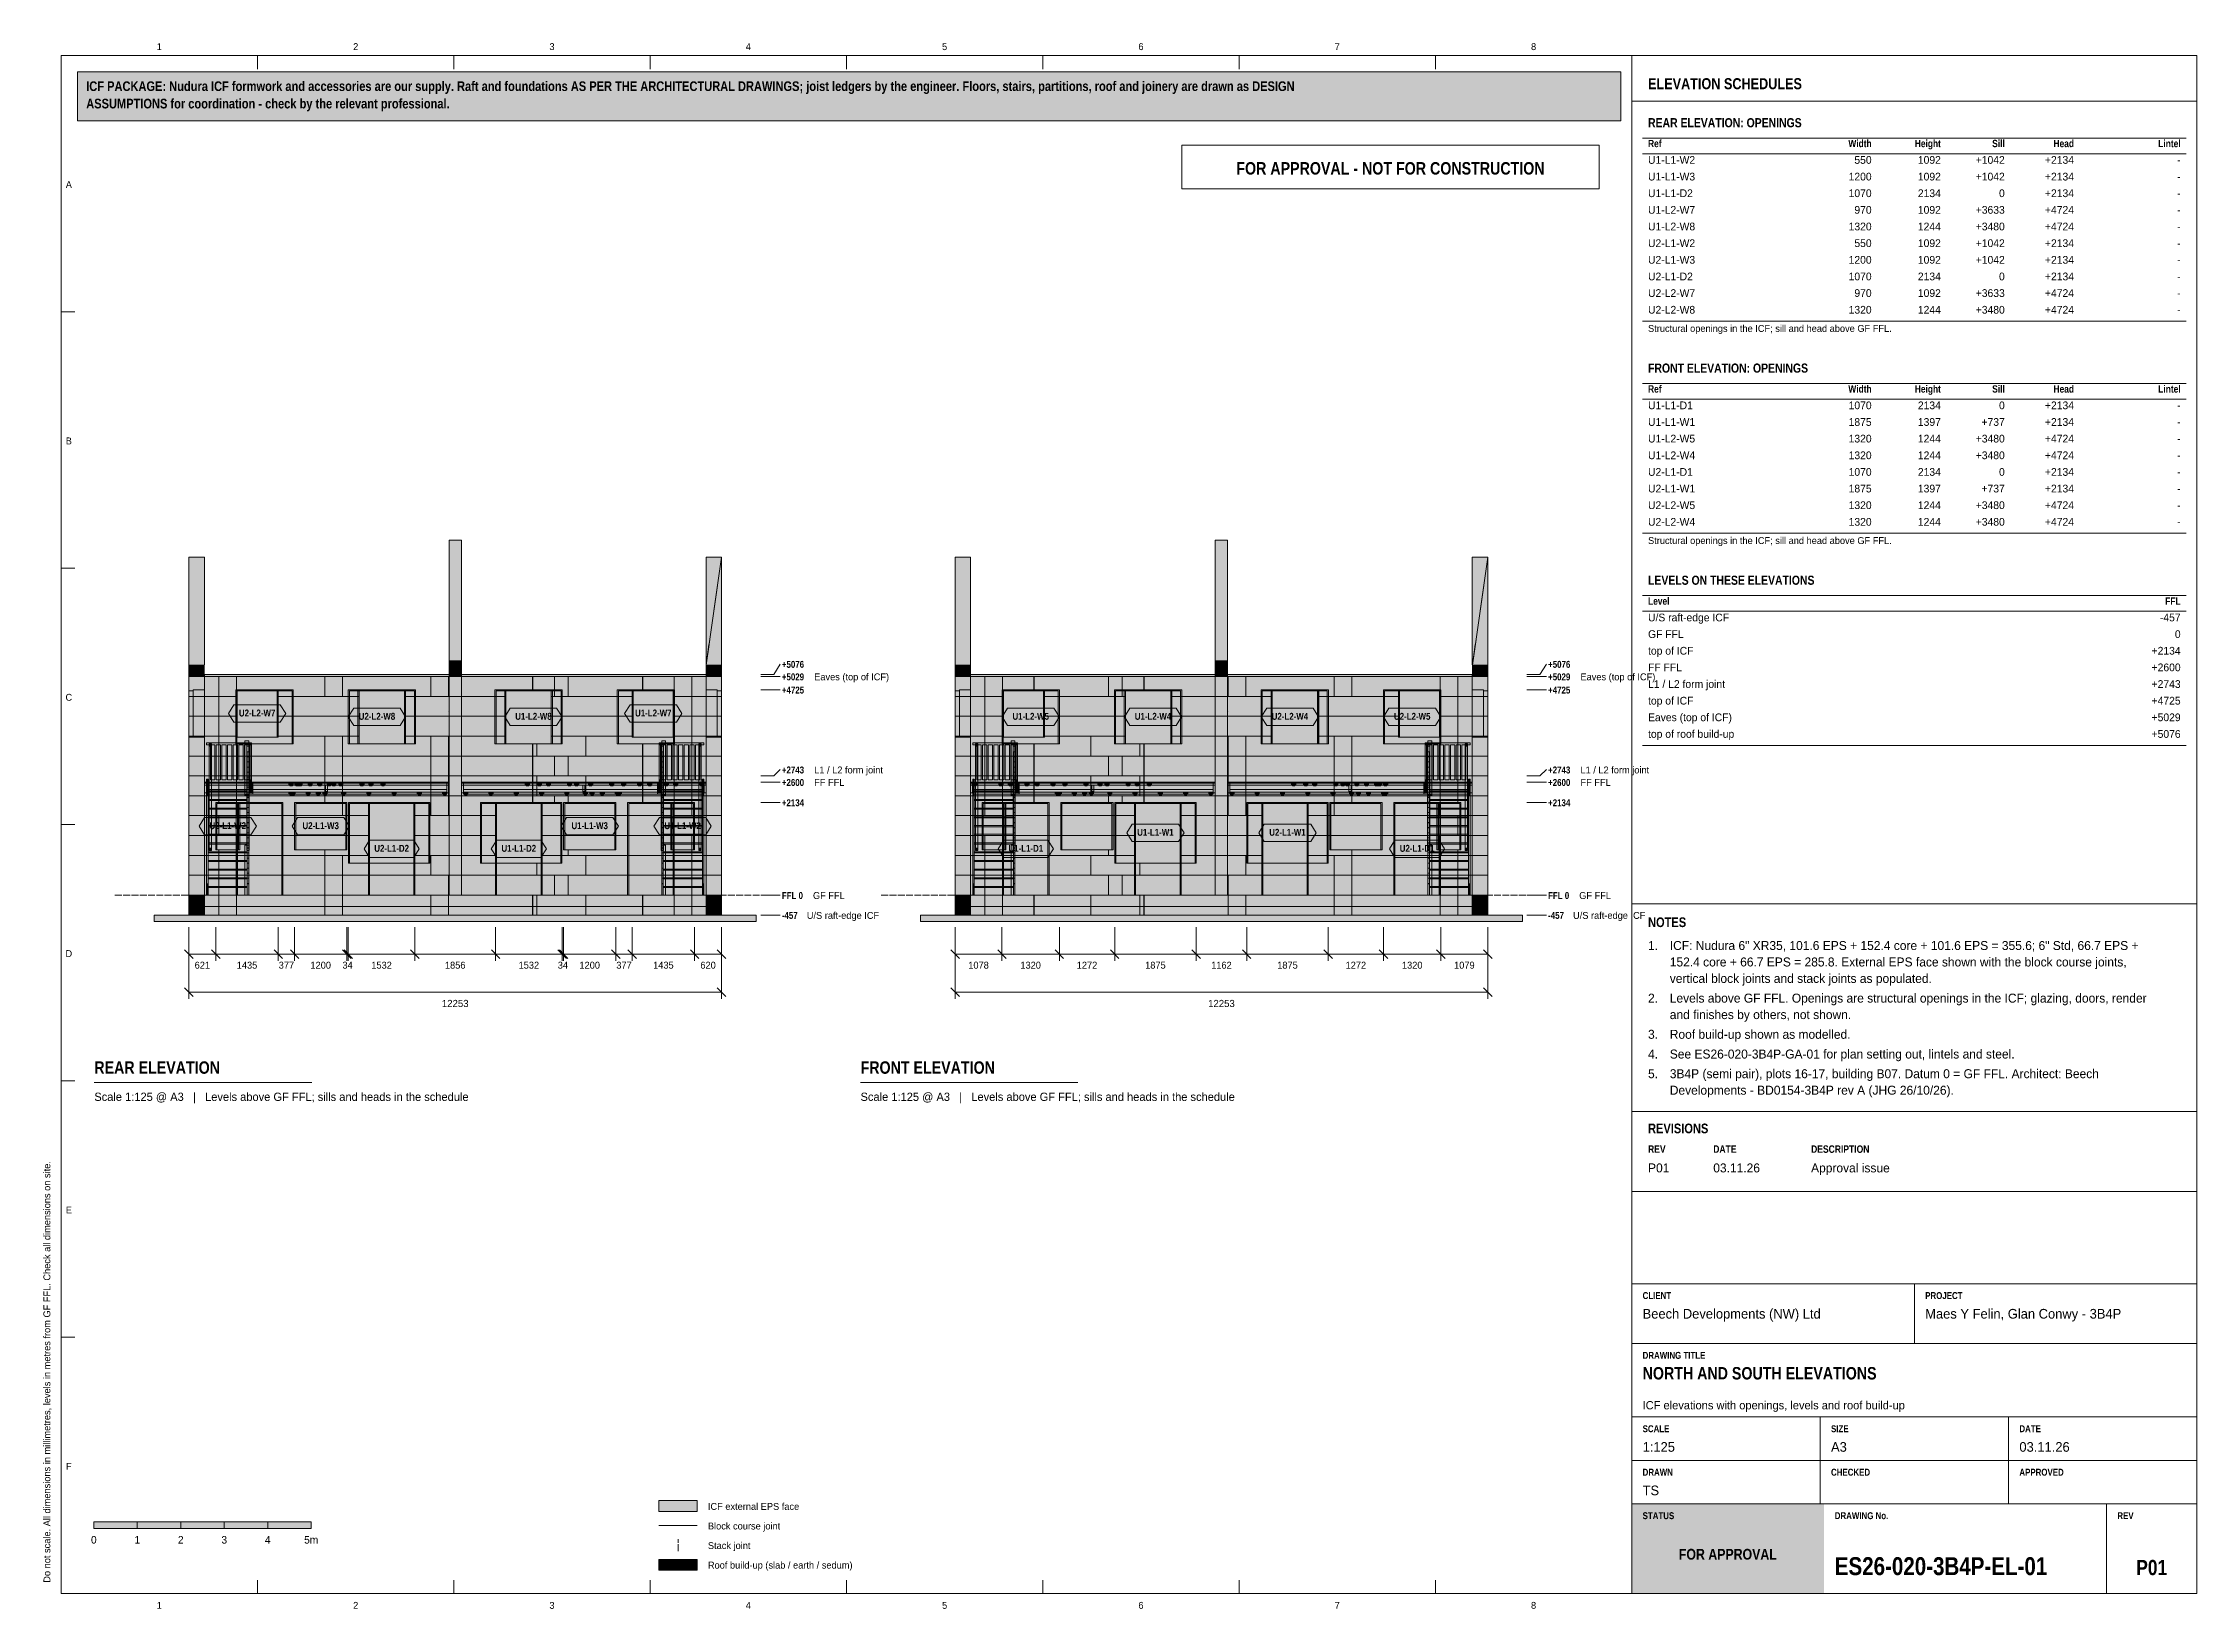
# Model space of a CAD drawing. Header units: millimetres. Extents: x 17 to 413, y 4 to 292.
import ezdxf
from ezdxf.enums import TextEntityAlignment as Align

# ---------------------------------------------------------------- set-up
doc = ezdxf.new("R2010")
doc.units = ezdxf.units.MM
doc.linetypes.add('DASHED', pattern=[1.524, 1.27, -0.254])
for name, color, linetype in [('FILL-BELOW', 7, 'Continuous'), ('FILL-C_B2D199', 7, 'Continuous'), ('FILL-C_CCB294', 7, 'Continuous'), ('FILL-C_DDC89D', 7, 'Continuous'), ('FILL-C_DEC89D', 7, 'Continuous'), ('FILL-EPS', 7, 'Continuous'), ('FILL-INK', 7, 'Continuous'), ('FILL-LIGHT', 7, 'Continuous'), ('FILL-TEAL', 7, 'Continuous'), ('FILL-TIMBER', 7, 'Continuous'), ('FILL-WHITE', 7, 'Continuous'), ('LINE-C_2E8C94', 7, 'Continuous'), ('LINE-C_337880', 7, 'Continuous'), ('LINE-INK', 7, 'Continuous'), ('LINE-RED', 7, 'Continuous'), ('LINE-STEEL', 7, 'Continuous'), ('LINE-STEEL-DASH', 7, 'DASHED'), ('LINE-STEEL_GREY', 7, 'Continuous'), ('LINE-TEAL', 7, 'Continuous'), ('LINE-TEAL_DK', 7, 'Continuous'), ('LINE-TEAL_DK-DASH', 7, 'DASHED'), ('LINE-TIMBER_DK', 7, 'Continuous'), ('TEXT-EPS', 7, 'Continuous'), ('TEXT-INK', 7, 'Continuous'), ('TEXT-RED', 7, 'Continuous'), ('TEXT-STEEL', 7, 'Continuous'), ('TEXT-STEEL_GREY', 7, 'Continuous'), ('TEXT-TEAL', 7, 'Continuous'), ('TEXT-TEAL_DK', 7, 'Continuous'), ('TEXT-WHITE', 7, 'Continuous')]:
    doc.layers.add(name, color=color, linetype=linetype)
doc.styles.add('OpenSansCondensed-Bold', font='OpenSansCondensed-Bold.ttf')

msp = doc.modelspace()

# ---------------------------------------------------------------- texts
at = {"layer": 'TEXT-EPS', "style": 'OpenSansCondensed-Bold'}
msp.add_text('STATUS', height=1.27, dxfattribs=at).set_placement((311, 20.7))
at = {"layer": 'TEXT-INK', "style": 'OpenSansCondensed-Bold'}
for s, height, p in [('ASSUMPTIONS for coordination - check by the relevant professional.', 1.778, (24.6, 280.27)), ('ICF PACKAGE: Nudura ICF formwork and accessories are our supply. Raft and foundations AS PER THE ARCHITECTURAL DRAWINGS; joist ledgers by the engineer. Floors, stairs, partitions, roof and joinery are drawn as DESIGN', 1.778, (24.6, 283.47)), ('REAR ELEVATION: OPENINGS', 1.6764, (312, 276.8)), ('FRONT ELEVATION: OPENINGS', 1.6764, (312, 231.65)), ('LEVELS ON THESE ELEVATIONS', 1.6764, (312, 192.62)), ('NOTES', 1.778, (312, 129.64)), ('REAR ELEVATION', 2.286, (26.09, 102.65)), ('FRONT ELEVATION', 2.286, (167.09, 102.65)), ('REVISIONS', 1.778, (312, 91.7)), ('NORTH AND SOUTH ELEVATIONS', 2.286, (311, 46.4)), ('ES26-020-3B4P-EL-01', 3.302, (346.36, 10.4))]:
    msp.add_text(s, height=height, dxfattribs=at).set_placement(p)
at = {"layer": 'TEXT-INK'}
for s, height, p in [('U1-L1-W2', 1.422, (312, 270.08)), ('U1-L1-W3', 1.422, (312, 267.01)), ('U1-L1-D2', 1.422, (312, 263.95)), ('U1-L2-W7', 1.422, (312, 260.89)), ('U1-L2-W8', 1.422, (312, 257.83)), ('U2-L1-W2', 1.422, (312, 254.76)), ('U2-L1-W3', 1.422, (312, 251.7)), ('U2-L1-D2', 1.422, (312, 248.64)), ('U2-L2-W7', 1.422, (312, 245.58)), ('U2-L2-W8', 1.422, (312, 242.51)), ('U1-L1-D1', 1.422, (312, 224.92)), ('U1-L1-W1', 1.422, (312, 221.86)), ('U1-L2-W5', 1.422, (312, 218.8)), ('U1-L2-W4', 1.422, (312, 215.73)), ('U2-L1-D1', 1.422, (312, 212.67)), ('U2-L1-W1', 1.422, (312, 209.61)), ('U2-L2-W5', 1.422, (312, 206.55)), ('U2-L2-W4', 1.422, (312, 203.49)), ('U/S raft-edge ICF', 1.4224, (312, 185.89)), ('GF FFL', 1.422, (312, 182.83)), ('top of ICF', 1.422, (312, 179.77)), ('FF FFL', 1.422, (312, 176.71)), ('L1 / L2 form joint', 1.4224, (312, 173.64)), ('top of ICF', 1.422, (312, 170.58)), ('Eaves (top of ICF)', 1.4224, (312, 167.52)), ('top of roof build-up', 1.4224, (312, 164.46)), ('1.', 1.651, (312, 125.42)), ('ICF: Nudura 6" XR35, 101.6 EPS + 152.4 core + 101.6 EPS = 355.6; 6" Std, 66.7 EPS +', 1.651, (316, 125.42)), ('152.4 core + 66.7 EPS = 285.8. External EPS face shown with the block course joints,', 1.651, (316, 122.39)), ('vertical block joints and stack joints as populated.', 1.651, (316, 119.36)), ('2.', 1.651, (312, 115.74)), ('Levels above GF FFL. Openings are structural openings in the ICF; glazing, doors, render', 1.651, (316, 115.74)), ('and finishes by others, not shown.', 1.651, (316, 112.71)), ('4.', 1.651, (312, 105.45)), ('3.', 1.651, (312, 109.08)), ('See ES26-020-3B4P-GA-01 for plan setting out, lintels and steel.', 1.651, (316, 105.45)), ('Roof build-up shown as modelled.', 1.651, (316, 109.08)), ('5.', 1.651, (312, 101.83)), ('3B4P (semi pair), plots 16-17, building B07. Datum 0 = GF FFL. Architect: Beech', 1.651, (316, 101.83)), ('Developments - BD0154-3B4P rev A (JHG 26/10/26).', 1.651, (316, 98.8)), ('P01', 1.651, (312, 84.5)), ('03.11.26', 1.651, (324, 84.5)), ('Approval issue', 1.651, (342, 84.5)), ('Beech Developments (NW) Ltd', 1.778, (311, 57.6)), ('Maes Y Felin, Glan Conwy - 3B4P', 1.778, (363, 57.6)), ('1:125', 1.778, (311, 33.1)), ('A3', 1.778, (345.67, 33.1)), ('03.11.26', 1.778, (380.33, 33.1)), ('TS', 1.778, (311, 25.1)), ('Block course joint', 1.27, (139, 18.8)), ('ICF external EPS face', 1.27, (139, 22.4)), ('Stack joint', 1.27, (139, 15.2)), ('Roof build-up (slab / earth / sedum)', 1.27, (139, 11.6))]:
    msp.add_text(s, height=height, dxfattribs=at).set_placement(p)
for s, height, p in [('550', 1.422, (353.14, 270.08)), ('1092', 1.422, (365.88, 270.08)), ('+1042', 1.422, (377.64, 270.08)), ('+2134', 1.422, (390.38, 270.08)), ('-', 1.42, (410, 270.08)), ('1200', 1.422, (353.14, 267.01)), ('1092', 1.422, (365.88, 267.01)), ('+1042', 1.422, (377.64, 267.01)), ('+2134', 1.422, (390.38, 267.01)), ('-', 1.42, (410, 267.01)), ('1070', 1.422, (353.14, 263.95)), ('970', 1.422, (353.14, 260.89)), ('2134', 1.422, (365.88, 263.95)), ('1092', 1.422, (365.88, 260.89)), ('+3633', 1.422, (377.64, 260.89)), ('0', 1.42, (377.64, 263.95)), ('+2134', 1.422, (390.38, 263.95)), ('+4724', 1.422, (390.38, 260.89)), ('-', 1.42, (410, 263.95)), ('1320', 1.422, (353.14, 257.83)), ('1244', 1.422, (365.88, 257.83)), ('+3480', 1.422, (377.64, 257.83)), ('+4724', 1.422, (390.38, 257.83)), ('-', 1.42, (410, 260.89)), ('-', 1.42, (410, 257.83)), ('550', 1.422, (353.14, 254.76)), ('1092', 1.422, (365.88, 254.76)), ('+1042', 1.422, (377.64, 254.76)), ('+2134', 1.422, (390.38, 254.76)), ('-', 1.42, (410, 254.76)), ('1200', 1.422, (353.14, 251.7)), ('1070', 1.422, (353.14, 248.64)), ('2134', 1.422, (365.88, 248.64)), ('1092', 1.422, (365.88, 251.7)), ('+1042', 1.422, (377.64, 251.7)), ('0', 1.42, (377.64, 248.64)), ('+2134', 1.422, (390.38, 251.7)), ('+2134', 1.422, (390.38, 248.64)), ('-', 1.42, (410, 251.7)), ('970', 1.422, (353.14, 245.58)), ('1092', 1.422, (365.88, 245.58)), ('+3633', 1.422, (377.64, 245.58)), ('+4724', 1.422, (390.38, 245.58)), ('-', 1.42, (410, 248.64)), ('-', 1.42, (410, 245.58)), ('1320', 1.422, (353.14, 242.51)), ('1244', 1.422, (365.88, 242.51)), ('+3480', 1.422, (377.64, 242.51)), ('+4724', 1.422, (390.38, 242.51)), ('-', 1.42, (410, 242.51)), ('1070', 1.422, (353.14, 224.92)), ('2134', 1.422, (365.88, 224.92)), ('0', 1.42, (377.64, 224.92)), ('+2134', 1.422, (390.38, 224.92)), ('1875', 1.422, (353.14, 221.86)), ('1397', 1.422, (365.88, 221.86)), ('+737', 1.422, (377.64, 221.86)), ('+2134', 1.422, (390.38, 221.86)), ('-', 1.42, (410, 224.92)), ('-', 1.42, (410, 221.86)), ('1320', 1.422, (353.14, 218.8)), ('1244', 1.422, (365.88, 218.8)), ('+3480', 1.422, (377.64, 218.8)), ('+4724', 1.422, (390.38, 218.8)), ('-', 1.42, (410, 218.8)), ('1320', 1.422, (353.14, 215.73)), ('1070', 1.422, (353.14, 212.67)), ('2134', 1.422, (365.88, 212.67)), ('1244', 1.422, (365.88, 215.73)), ('+3480', 1.422, (377.64, 215.73)), ('0', 1.42, (377.64, 212.67)), ('+4724', 1.422, (390.38, 215.73)), ('+2134', 1.422, (390.38, 212.67)), ('-', 1.42, (410, 215.73)), ('1875', 1.422, (353.14, 209.61)), ('1397', 1.422, (365.88, 209.61)), ('+737', 1.422, (377.64, 209.61)), ('+2134', 1.422, (390.38, 209.61)), ('-', 1.42, (410, 212.67)), ('-', 1.42, (410, 209.61)), ('1320', 1.422, (353.14, 206.55)), ('1244', 1.422, (365.88, 206.55)), ('+3480', 1.422, (377.64, 206.55)), ('+4724', 1.422, (390.38, 206.55)), ('-', 1.42, (410, 206.55)), ('1320', 1.422, (353.14, 203.49)), ('1244', 1.422, (365.88, 203.49)), ('+3480', 1.422, (377.64, 203.49)), ('+4724', 1.422, (390.38, 203.49)), ('-', 1.42, (410, 203.49)), ('-457', 1.422, (410, 185.89)), ('0', 1.42, (410, 182.83)), ('+2134', 1.422, (410, 179.77)), ('+2600', 1.422, (410, 176.71)), ('+2743', 1.422, (410, 173.64)), ('+4725', 1.422, (410, 170.58)), ('+5029', 1.422, (410, 167.52)), ('+5076', 1.422, (410, 164.46))]:
    msp.add_text(s, height=height, dxfattribs=at).set_placement(p, align=Align.RIGHT)
for s, height, p in [('621', 1.27, (45.97, 121.99)), ('1435', 1.27, (54.19, 121.99)), ('377', 1.27, (61.44, 121.99)), ('1200', 1.27, (67.75, 121.99)), ('34', 1.27, (72.69, 121.99)), ('1532', 1.27, (78.95, 121.99)), ('1856', 1.27, (92.5, 121.99)), ('1532', 1.27, (106.05, 121.99)), ('34', 1.27, (112.32, 121.99)), ('1200', 1.27, (117.25, 121.99)), ('377', 1.27, (123.56, 121.99)), ('1435', 1.27, (130.81, 121.99)), ('620', 1.27, (139.03, 121.99)), ('1078', 1.27, (188.8, 121.99)), ('1320', 1.27, (198.39, 121.99)), ('1272', 1.27, (208.76, 121.99)), ('1875', 1.27, (221.35, 121.99)), ('1162', 1.27, (233.5, 121.99)), ('1875', 1.27, (245.65, 121.99)), ('1272', 1.27, (258.23, 121.99)), ('1320', 1.27, (268.6, 121.99)), ('1079', 1.27, (278.2, 121.99)), ('12253', 1.321, (92.5, 114.92)), ('12253', 1.321, (233.5, 114.92)), ('0', 1.4, (26, 16.2)), ('1', 1.4, (34, 16.2)), ('2', 1.4, (42, 16.2)), ('3', 1.4, (50, 16.2)), ('4', 1.4, (58, 16.2)), ('5m', 1.397, (66, 16.2))]:
    msp.add_text(s, height=height, dxfattribs=at).set_placement(p, align=Align.CENTER)
at = {"layer": 'TEXT-INK', "style": 'OpenSansCondensed-Bold'}
msp.add_text('P01', height=2.794, dxfattribs=at).set_placement((404.68, 10.4), align=Align.CENTER)
at = {"layer": 'TEXT-RED', "style": 'OpenSansCondensed-Bold'}
msp.add_text('FOR APPROVAL - NOT FOR CONSTRUCTION', height=2.286, dxfattribs=at).set_placement((264.6, 268.1), align=Align.CENTER)
at = {"layer": 'TEXT-STEEL', "style": 'OpenSansCondensed-Bold'}
for s, p in [('+5076', (152.61, 177.34)), ('+5076', (293.61, 177.34)), ('+5029', (152.61, 175.04)), ('+5029', (293.61, 175.04)), ('+4725', (152.61, 172.61)), ('+4725', (293.61, 172.61)), ('+2743', (152.61, 157.91)), ('+2743', (293.61, 157.91)), ('+2600', (152.61, 155.61)), ('+2600', (293.61, 155.61)), ('+2134', (152.61, 151.88)), ('+2134', (293.61, 151.88)), ('FFL 0', (152.61, 134.81)), ('FFL 0', (293.61, 134.81)), ('-457', (152.61, 131.15)), ('-457', (293.61, 131.15))]:
    msp.add_text(s, height=1.27, dxfattribs=at).set_placement(p)
at = {"layer": 'TEXT-STEEL'}
for s, p in [('Eaves (top of ICF)', (158.56, 175.04)), ('Eaves (top of ICF)', (299.56, 175.04)), ('L1 / L2 form joint', (158.56, 157.91)), ('L1 / L2 form joint', (299.56, 157.91)), ('FF FFL', (158.56, 155.61)), ('FF FFL', (299.56, 155.61)), ('GF FFL', (158.33, 134.81)), ('GF FFL', (299.33, 134.81)), ('U/S raft-edge ICF', (157.2, 131.15)), ('U/S raft-edge ICF', (298.2, 131.15))]:
    msp.add_text(s, height=1.27, dxfattribs=at).set_placement(p)
at = {"layer": 'TEXT-STEEL_GREY'}
for s, p in [('1', (38.06, 291)), ('2', (74.19, 291)), ('3', (110.31, 291)), ('4', (146.44, 291)), ('5', (182.56, 291)), ('6', (218.69, 291)), ('7', (254.81, 291)), ('8', (290.94, 291)), ('A', (21.4, 265.62)), ('B', (21.4, 218.45)), ('C', (21.4, 171.28)), ('D', (21.4, 124.12)), ('E', (21.4, 76.95)), ('F', (21.4, 29.78)), ('1', (38.06, 4.2)), ('2', (74.19, 4.2)), ('3', (110.31, 4.2)), ('4', (146.44, 4.2)), ('5', (182.56, 4.2)), ('6', (218.69, 4.2)), ('7', (254.81, 4.2)), ('8', (290.94, 4.2))]:
    msp.add_text(s, height=1.27, dxfattribs=at).set_placement(p, align=Align.CENTER)
at = {"layer": 'TEXT-STEEL_GREY', "style": 'OpenSansCondensed-Bold'}
for s, height, p in [('Ref', 1.346, (312, 273.14)), ('Ref', 1.346, (312, 227.98)), ('Level', 1.346, (312, 188.95)), ('REV', 1.372, (312, 88.1)), ('DATE', 1.372, (324, 88.1)), ('DESCRIPTION', 1.3716, (342, 88.1)), ('CLIENT', 1.27, (311, 61.2)), ('PROJECT', 1.27, (363, 61.2)), ('DRAWING TITLE', 1.27, (311, 50.2)), ('SCALE', 1.27, (311, 36.7)), ('SIZE', 1.27, (345.67, 36.7)), ('DATE', 1.27, (380.33, 36.7)), ('DRAWN', 1.27, (311, 28.7)), ('CHECKED', 1.27, (345.67, 28.7)), ('APPROVED', 1.27, (380.33, 28.7)), ('DRAWING No.', 1.27, (346.36, 20.7)), ('REV', 1.27, (398.36, 20.7))]:
    msp.add_text(s, height=height, dxfattribs=at).set_placement(p)
for s, p in [('Width', (353.14, 273.14)), ('Height', (365.88, 273.14)), ('Sill', (377.64, 273.14)), ('Head', (390.38, 273.14)), ('Lintel', (410, 273.14)), ('Width', (353.14, 227.98)), ('Height', (365.88, 227.98)), ('Sill', (377.64, 227.98)), ('Head', (390.38, 227.98)), ('Lintel', (410, 227.98)), ('FFL', (410, 188.95))]:
    msp.add_text(s, height=1.346, dxfattribs=at).set_placement(p, align=Align.RIGHT)
at = {"layer": 'TEXT-STEEL_GREY'}
for s, height, p in [('Structural openings in the ICF; sill and head above GF FFL.', 1.27, (312, 239.15)), ('Structural openings in the ICF; sill and head above GF FFL.', 1.27, (312, 200.12)), ('Scale 1:125 @ A3   |   Levels above GF FFL; sills and heads in the schedule', 1.524, (26.09, 97.65)), ('Scale 1:125 @ A3   |   Levels above GF FFL; sills and heads in the schedule', 1.524, (167.09, 97.65)), ('ICF elevations with openings, levels and roof build-up', 1.524, (311, 40.9))]:
    msp.add_text(s, height=height, dxfattribs=at).set_placement(p)
msp.add_text('Do not scale. All dimensions in millimetres, levels in metres from GF FFL. Check all dimensions on site.', height=1.27, rotation=90, dxfattribs=at).set_placement((18, 9))
at = {"layer": 'TEXT-TEAL', "style": 'OpenSansCondensed-Bold'}
msp.add_text('ELEVATION SCHEDULES', height=2.032, dxfattribs=at).set_placement((312, 283.8))
at = {"layer": 'TEXT-TEAL_DK', "style": 'OpenSansCondensed-Bold'}
for s, p in [('U2-L2-W7', (56.05, 168.39)), ('U2-L2-W8', (78.1, 167.78)), ('U1-L2-W8', (106.9, 167.78)), ('U1-L2-W7', (128.95, 168.39)), ('U1-L2-W5', (198.4, 167.78)), ('U1-L2-W4', (220.9, 167.78)), ('U2-L2-W4', (246.1, 167.78)), ('U2-L2-W5', (268.6, 167.78)), ('U2-L1-W2', (50.65, 147.66)), ('U2-L1-W3', (67.75, 147.66)), ('U1-L1-W3', (117.25, 147.66)), ('U1-L1-W2', (134.35, 147.66)), ('U1-L1-W1', (221.35, 146.44)), ('U2-L1-W1', (245.65, 146.44)), ('U2-L1-D2', (80.8, 143.49)), ('U1-L1-D2', (104.2, 143.49)), ('U1-L1-D1', (197.5, 143.49)), ('U2-L1-D1', (269.5, 143.49))]:
    msp.add_text(s, height=1.27, dxfattribs=at).set_placement(p, align=Align.CENTER)
at = {"layer": 'TEXT-WHITE', "style": 'OpenSansCondensed-Bold'}
msp.add_text('FOR APPROVAL', height=1.9812, dxfattribs=at).set_placement((326.68, 13.25), align=Align.CENTER)

# ---------------------------------------------------------------- hatches: boundary and pattern name
at = {"layer": 'FILL-BELOW', "true_color": 0x8c8c91}
h = msp.add_hatch(color=252, dxfattribs=at)
h.dxf.hatch_style = 1
h.paths.add_polyline_path([(46.34, 156.31), (48.16, 156.31), (52.96, 156.31), (57.76, 156.31), (62.56, 156.31), (67.36, 156.31), (72.16, 156.31), (76.96, 156.31), (81.76, 156.31), (86.56, 156.31), (91.36, 156.31), (91.36, 156.13), (86.56, 156.13), (81.76, 156.13), (76.96, 156.13), (72.16, 156.13), (67.36, 156.13), (62.56, 156.13), (57.76, 156.13), (52.96, 156.13), (48.16, 156.13), (46.34, 156.13)])
h = msp.add_hatch(color=252, dxfattribs=at)
h.dxf.hatch_style = 1
h.paths.add_polyline_path([(46.34, 156.31), (48.16, 156.31), (48.16, 156.13), (46.34, 156.13)])
h = msp.add_hatch(color=252, dxfattribs=at)
h.dxf.hatch_style = 1
h.paths.add_polyline_path([(46.34, 156.13), (46.34, 156.31), (46.76, 156.31), (46.76, 156.13)])
h = msp.add_hatch(color=252, dxfattribs=at)
h.dxf.hatch_style = 1
h.paths.add_polyline_path([(46.34, 156.31), (48.16, 156.31), (48.16, 156.13), (46.34, 156.13)])
h = msp.add_hatch(color=252, dxfattribs=at)
h.dxf.hatch_style = 1
h.paths.add_polyline_path([(46.34, 156.13), (46.34, 156.31), (48.16, 156.31), (52.96, 156.31), (57.76, 156.31), (62.56, 156.31), (67.36, 156.31), (72.16, 156.31), (76.96, 156.31), (81.76, 156.31), (86.56, 156.31), (91.36, 156.31), (91.36, 156.13), (86.56, 156.13), (81.76, 156.13), (76.96, 156.13), (72.16, 156.13), (67.36, 156.13), (62.56, 156.13), (57.76, 156.13), (52.96, 156.13), (48.16, 156.13)])
h = msp.add_hatch(color=252, dxfattribs=at)
h.dxf.hatch_style = 1
h.paths.add_polyline_path([(46.76, 156.13), (46.76, 156.31), (48.16, 156.31), (52.96, 156.31), (54.5, 156.31), (54.5, 156.13), (52.96, 156.13), (48.16, 156.13)])
h = msp.add_hatch(color=252, dxfattribs=at)
h.dxf.hatch_style = 1
h.paths.add_polyline_path([(46.76, 156.31), (48.16, 156.31), (52.96, 156.31), (54.5, 156.31), (54.5, 156.13), (52.96, 156.13), (48.16, 156.13), (46.76, 156.13)])
h = msp.add_hatch(color=252, dxfattribs=at)
h.dxf.hatch_style = 1
h.paths.add_polyline_path([(48.16, 156.13), (48.16, 156.31), (52.96, 156.31), (52.96, 156.13)])
h = msp.add_hatch(color=252, dxfattribs=at)
h.dxf.hatch_style = 1
h.paths.add_polyline_path([(48.16, 156.13), (48.16, 156.31), (52.96, 156.31), (52.96, 156.13)])
h = msp.add_hatch(color=252, dxfattribs=at)
h.dxf.hatch_style = 1
h.paths.add_polyline_path([(52.96, 156.31), (57.76, 156.31), (57.76, 156.13), (52.96, 156.13)])
h = msp.add_hatch(color=252, dxfattribs=at)
h.dxf.hatch_style = 1
h.paths.add_polyline_path([(52.96, 156.31), (57.76, 156.31), (57.76, 156.13), (52.96, 156.13)])
h = msp.add_hatch(color=252, dxfattribs=at)
h.dxf.hatch_style = 1
h.paths.add_polyline_path([(54.5, 156.31), (57.76, 156.31), (57.76, 156.13), (54.5, 156.13)])
h = msp.add_hatch(color=252, dxfattribs=at)
h.dxf.hatch_style = 1
h.paths.add_polyline_path([(57.76, 156.31), (62.56, 156.31), (62.56, 156.13), (57.76, 156.13)])
h = msp.add_hatch(color=252, dxfattribs=at)
h.dxf.hatch_style = 1
h.paths.add_polyline_path([(57.76, 156.13), (57.76, 156.31), (62.56, 156.31), (62.56, 156.13)])
h = msp.add_hatch(color=252, dxfattribs=at)
h.dxf.hatch_style = 1
h.paths.add_polyline_path([(57.76, 156.13), (57.76, 156.31), (62.56, 156.31), (62.56, 156.13)])
h = msp.add_hatch(color=252, dxfattribs=at)
h.dxf.hatch_style = 1
h.paths.add_polyline_path([(62.56, 156.13), (62.56, 156.31), (67.36, 156.31), (67.36, 156.13)])
h = msp.add_hatch(color=252, dxfattribs=at)
h.dxf.hatch_style = 1
h.paths.add_polyline_path([(62.56, 156.13), (62.56, 156.31), (67.36, 156.31), (67.36, 156.13)])
h = msp.add_hatch(color=252, dxfattribs=at)
h.dxf.hatch_style = 1
h.paths.add_polyline_path([(62.56, 156.13), (62.56, 156.31), (67.36, 156.31), (67.36, 156.13)])
h = msp.add_hatch(color=252, dxfattribs=at)
h.dxf.hatch_style = 1
h.paths.add_polyline_path([(67.36, 156.31), (72.16, 156.31), (72.16, 156.13), (67.36, 156.13)])
h = msp.add_hatch(color=252, dxfattribs=at)
h.dxf.hatch_style = 1
h.paths.add_polyline_path([(67.36, 156.13), (67.36, 156.31), (72.16, 156.31), (72.16, 156.13)])
h = msp.add_hatch(color=252, dxfattribs=at)
h.dxf.hatch_style = 1
h.paths.add_polyline_path([(67.36, 156.13), (67.36, 156.31), (72.16, 156.31), (72.16, 156.13)])
h = msp.add_hatch(color=252, dxfattribs=at)
h.dxf.hatch_style = 1
h.paths.add_polyline_path([(72.16, 156.13), (72.16, 156.31), (76.96, 156.31), (76.96, 156.13)])
h = msp.add_hatch(color=252, dxfattribs=at)
h.dxf.hatch_style = 1
h.paths.add_polyline_path([(72.16, 156.13), (72.16, 156.31), (76.96, 156.31), (76.96, 156.13)])
h = msp.add_hatch(color=252, dxfattribs=at)
h.dxf.hatch_style = 1
h.paths.add_polyline_path([(72.16, 156.13), (72.16, 156.31), (76.96, 156.31), (76.96, 156.13)])
h = msp.add_hatch(color=252, dxfattribs=at)
h.dxf.hatch_style = 1
h.paths.add_polyline_path([(76.96, 156.31), (81.76, 156.31), (81.76, 156.13), (76.96, 156.13)])
h = msp.add_hatch(color=252, dxfattribs=at)
h.dxf.hatch_style = 1
h.paths.add_polyline_path([(76.96, 156.31), (81.76, 156.31), (81.76, 156.13), (76.96, 156.13)])
h = msp.add_hatch(color=252, dxfattribs=at)
h.dxf.hatch_style = 1
h.paths.add_polyline_path([(76.96, 156.31), (81.76, 156.31), (81.76, 156.13), (76.96, 156.13)])
h = msp.add_hatch(color=252, dxfattribs=at)
h.dxf.hatch_style = 1
h.paths.add_polyline_path([(81.76, 156.13), (81.76, 156.31), (86.56, 156.31), (86.56, 156.13)])
h = msp.add_hatch(color=252, dxfattribs=at)
h.dxf.hatch_style = 1
h.paths.add_polyline_path([(81.76, 156.13), (81.76, 156.31), (86.56, 156.31), (86.56, 156.13)])
h = msp.add_hatch(color=252, dxfattribs=at)
h.dxf.hatch_style = 1
h.paths.add_polyline_path([(81.76, 156.13), (81.76, 156.31), (86.56, 156.31), (86.56, 156.13)])
h = msp.add_hatch(color=252, dxfattribs=at)
h.dxf.hatch_style = 1
h.paths.add_polyline_path([(86.56, 156.31), (91.36, 156.31), (91.36, 156.13), (86.56, 156.13)])
h = msp.add_hatch(color=252, dxfattribs=at)
h.dxf.hatch_style = 1
h.paths.add_polyline_path([(86.56, 156.31), (91.36, 156.31), (91.36, 156.13), (86.56, 156.13)])
h = msp.add_hatch(color=252, dxfattribs=at)
h.dxf.hatch_style = 1
h.paths.add_polyline_path([(86.56, 156.31), (91.36, 156.31), (91.36, 156.13), (86.56, 156.13)])
h = msp.add_hatch(color=252, dxfattribs=at)
h.dxf.hatch_style = 1
h.paths.add_polyline_path([(93.64, 156.31), (95.46, 156.31), (100.26, 156.31), (105.06, 156.31), (109.86, 156.31), (114.66, 156.31), (119.46, 156.31), (124.26, 156.31), (129.06, 156.31), (133.86, 156.31), (138.66, 156.31), (138.66, 156.13), (133.86, 156.13), (129.06, 156.13), (124.26, 156.13), (119.46, 156.13), (114.66, 156.13), (109.86, 156.13), (105.06, 156.13), (100.26, 156.13), (95.46, 156.13), (93.64, 156.13)])
h = msp.add_hatch(color=252, dxfattribs=at)
h.dxf.hatch_style = 1
h.paths.add_polyline_path([(93.64, 156.31), (95.46, 156.31), (95.46, 156.13), (93.64, 156.13)])
h = msp.add_hatch(color=252, dxfattribs=at)
h.dxf.hatch_style = 1
h.paths.add_polyline_path([(93.64, 156.31), (95.46, 156.31), (95.46, 156.13), (93.64, 156.13)])
h = msp.add_hatch(color=252, dxfattribs=at)
h.dxf.hatch_style = 1
h.paths.add_polyline_path([(93.64, 156.31), (95.46, 156.31), (95.46, 156.13), (93.64, 156.13)])
h = msp.add_hatch(color=252, dxfattribs=at)
h.dxf.hatch_style = 1
h.paths.add_polyline_path([(93.64, 156.13), (93.64, 156.31), (95.46, 156.31), (100.26, 156.31), (105.06, 156.31), (109.86, 156.31), (114.66, 156.31), (119.46, 156.31), (124.26, 156.31), (129.06, 156.31), (133.86, 156.31), (138.66, 156.31), (138.66, 156.13), (133.86, 156.13), (129.06, 156.13), (124.26, 156.13), (119.46, 156.13), (114.66, 156.13), (109.86, 156.13), (105.06, 156.13), (100.26, 156.13), (95.46, 156.13)])
h = msp.add_hatch(color=252, dxfattribs=at)
h.dxf.hatch_style = 1
h.paths.add_polyline_path([(95.46, 156.13), (95.46, 156.31), (100.26, 156.31), (100.26, 156.13)])
h = msp.add_hatch(color=252, dxfattribs=at)
h.dxf.hatch_style = 1
h.paths.add_polyline_path([(95.46, 156.31), (100.26, 156.31), (100.26, 156.13), (95.46, 156.13)])
h = msp.add_hatch(color=252, dxfattribs=at)
h.dxf.hatch_style = 1
h.paths.add_polyline_path([(95.46, 156.31), (100.26, 156.31), (100.26, 156.13), (95.46, 156.13)])
h = msp.add_hatch(color=252, dxfattribs=at)
h.dxf.hatch_style = 1
h.paths.add_polyline_path([(100.26, 156.31), (105.06, 156.31), (105.06, 156.13), (100.26, 156.13)])
h = msp.add_hatch(color=252, dxfattribs=at)
h.dxf.hatch_style = 1
h.paths.add_polyline_path([(100.26, 156.13), (100.26, 156.31), (105.06, 156.31), (105.06, 156.13)])
h = msp.add_hatch(color=252, dxfattribs=at)
h.dxf.hatch_style = 1
h.paths.add_polyline_path([(100.26, 156.31), (105.06, 156.31), (105.06, 156.13), (100.26, 156.13)])
h = msp.add_hatch(color=252, dxfattribs=at)
h.dxf.hatch_style = 1
h.paths.add_polyline_path([(105.06, 156.13), (105.06, 156.31), (109.86, 156.31), (109.86, 156.13)])
h = msp.add_hatch(color=252, dxfattribs=at)
h.dxf.hatch_style = 1
h.paths.add_polyline_path([(105.06, 156.31), (109.86, 156.31), (109.86, 156.13), (105.06, 156.13)])
h = msp.add_hatch(color=252, dxfattribs=at)
h.dxf.hatch_style = 1
h.paths.add_polyline_path([(105.06, 156.31), (109.86, 156.31), (109.86, 156.13), (105.06, 156.13)])
h = msp.add_hatch(color=252, dxfattribs=at)
h.dxf.hatch_style = 1
h.paths.add_polyline_path([(109.86, 156.13), (109.86, 156.31), (114.66, 156.31), (114.66, 156.13)])
h = msp.add_hatch(color=252, dxfattribs=at)
h.dxf.hatch_style = 1
h.paths.add_polyline_path([(109.86, 156.13), (109.86, 156.31), (114.66, 156.31), (114.66, 156.13)])
h = msp.add_hatch(color=252, dxfattribs=at)
h.dxf.hatch_style = 1
h.paths.add_polyline_path([(109.86, 156.13), (109.86, 156.31), (114.66, 156.31), (114.66, 156.13)])
h = msp.add_hatch(color=252, dxfattribs=at)
h.dxf.hatch_style = 1
h.paths.add_polyline_path([(114.66, 156.13), (114.66, 156.31), (119.46, 156.31), (119.46, 156.13)])
h = msp.add_hatch(color=252, dxfattribs=at)
h.dxf.hatch_style = 1
h.paths.add_polyline_path([(114.66, 156.13), (114.66, 156.31), (119.46, 156.31), (119.46, 156.13)])
h = msp.add_hatch(color=252, dxfattribs=at)
h.dxf.hatch_style = 1
h.paths.add_polyline_path([(114.66, 156.13), (114.66, 156.31), (119.46, 156.31), (119.46, 156.13)])
h = msp.add_hatch(color=252, dxfattribs=at)
h.dxf.hatch_style = 1
h.paths.add_polyline_path([(119.46, 156.13), (119.46, 156.31), (124.26, 156.31), (124.26, 156.13)])
h = msp.add_hatch(color=252, dxfattribs=at)
h.dxf.hatch_style = 1
h.paths.add_polyline_path([(119.46, 156.13), (119.46, 156.31), (124.26, 156.31), (124.26, 156.13)])
h = msp.add_hatch(color=252, dxfattribs=at)
h.dxf.hatch_style = 1
h.paths.add_polyline_path([(119.46, 156.13), (119.46, 156.31), (124.26, 156.31), (124.26, 156.13)])
h = msp.add_hatch(color=252, dxfattribs=at)
h.dxf.hatch_style = 1
h.paths.add_polyline_path([(124.26, 156.13), (124.26, 156.31), (129.06, 156.31), (129.06, 156.13)])
h = msp.add_hatch(color=252, dxfattribs=at)
h.dxf.hatch_style = 1
h.paths.add_polyline_path([(124.26, 156.13), (124.26, 156.31), (129.06, 156.31), (129.06, 156.13)])
h = msp.add_hatch(color=252, dxfattribs=at)
h.dxf.hatch_style = 1
h.paths.add_polyline_path([(124.26, 156.13), (124.26, 156.31), (129.06, 156.31), (129.06, 156.13)])
h = msp.add_hatch(color=252, dxfattribs=at)
h.dxf.hatch_style = 1
h.paths.add_polyline_path([(129.06, 156.13), (129.06, 156.31), (133.86, 156.31), (133.86, 156.13)])
h = msp.add_hatch(color=252, dxfattribs=at)
h.dxf.hatch_style = 1
h.paths.add_polyline_path([(129.06, 156.31), (130.5, 156.31), (130.5, 156.13), (129.06, 156.13)])
h = msp.add_hatch(color=252, dxfattribs=at)
h.dxf.hatch_style = 1
h.paths.add_polyline_path([(129.06, 156.13), (129.06, 156.31), (133.86, 156.31), (133.86, 156.13)])
h = msp.add_hatch(color=252, dxfattribs=at)
h.dxf.hatch_style = 1
h.paths.add_polyline_path([(130.5, 156.13), (130.5, 156.31), (133.86, 156.31), (138.24, 156.31), (138.24, 156.13), (133.86, 156.13)])
h = msp.add_hatch(color=252, dxfattribs=at)
h.dxf.hatch_style = 1
h.paths.add_polyline_path([(130.5, 156.31), (133.86, 156.31), (138.24, 156.31), (138.24, 156.13), (133.86, 156.13), (130.5, 156.13)])
h = msp.add_hatch(color=252, dxfattribs=at)
h.dxf.hatch_style = 1
h.paths.add_polyline_path([(133.86, 156.13), (133.86, 156.31), (138.66, 156.31), (138.66, 156.13)])
h = msp.add_hatch(color=252, dxfattribs=at)
h.dxf.hatch_style = 1
h.paths.add_polyline_path([(133.86, 156.13), (133.86, 156.31), (138.66, 156.31), (138.66, 156.13)])
h = msp.add_hatch(color=252, dxfattribs=at)
h.dxf.hatch_style = 1
h.paths.add_polyline_path([(138.24, 156.13), (138.24, 156.31), (138.66, 156.31), (138.66, 156.13)])
h = msp.add_hatch(color=252, dxfattribs=at)
h.dxf.hatch_style = 1
h.paths.add_polyline_path([(187.34, 156.31), (192.14, 156.31), (196.94, 156.31), (201.74, 156.31), (206.54, 156.31), (211.34, 156.31), (216.14, 156.31), (220.94, 156.31), (225.74, 156.31), (230.54, 156.31), (232.36, 156.31), (232.36, 156.13), (230.54, 156.13), (225.74, 156.13), (220.94, 156.13), (216.14, 156.13), (211.34, 156.13), (206.54, 156.13), (201.74, 156.13), (196.94, 156.13), (192.14, 156.13), (187.34, 156.13)])
h = msp.add_hatch(color=252, dxfattribs=at)
h.dxf.hatch_style = 1
h.paths.add_polyline_path([(187.34, 156.31), (192.14, 156.31), (192.14, 156.13), (187.34, 156.13)])
h = msp.add_hatch(color=252, dxfattribs=at)
h.dxf.hatch_style = 1
h.paths.add_polyline_path([(187.34, 156.31), (192.14, 156.31), (192.14, 156.13), (187.34, 156.13)])
h = msp.add_hatch(color=252, dxfattribs=at)
h.dxf.hatch_style = 1
h.paths.add_polyline_path([(187.34, 156.13), (187.34, 156.31), (187.76, 156.31), (187.76, 156.13)])
h = msp.add_hatch(color=252, dxfattribs=at)
h.dxf.hatch_style = 1
h.paths.add_polyline_path([(187.34, 156.13), (187.34, 156.31), (192.14, 156.31), (196.94, 156.31), (201.74, 156.31), (206.54, 156.31), (211.34, 156.31), (216.14, 156.31), (220.94, 156.31), (225.74, 156.31), (230.54, 156.31), (232.36, 156.31), (232.36, 156.13), (230.54, 156.13), (225.74, 156.13), (220.94, 156.13), (216.14, 156.13), (211.34, 156.13), (206.54, 156.13), (201.74, 156.13), (196.94, 156.13), (192.14, 156.13)])
h = msp.add_hatch(color=252, dxfattribs=at)
h.dxf.hatch_style = 1
h.paths.add_polyline_path([(187.76, 156.13), (187.76, 156.31), (192.14, 156.31), (195.5, 156.31), (195.5, 156.13), (192.14, 156.13)])
h = msp.add_hatch(color=252, dxfattribs=at)
h.dxf.hatch_style = 1
h.paths.add_polyline_path([(187.76, 156.31), (192.14, 156.31), (195.5, 156.31), (195.5, 156.13), (192.14, 156.13), (187.76, 156.13)])
h = msp.add_hatch(color=252, dxfattribs=at)
h.dxf.hatch_style = 1
h.paths.add_polyline_path([(192.14, 156.31), (196.94, 156.31), (196.94, 156.13), (192.14, 156.13)])
h = msp.add_hatch(color=252, dxfattribs=at)
h.dxf.hatch_style = 1
h.paths.add_polyline_path([(192.14, 156.31), (196.94, 156.31), (196.94, 156.13), (192.14, 156.13)])
h = msp.add_hatch(color=252, dxfattribs=at)
h.dxf.hatch_style = 1
h.paths.add_polyline_path([(195.5, 156.31), (196.94, 156.31), (196.94, 156.13), (195.5, 156.13)])
h = msp.add_hatch(color=252, dxfattribs=at)
h.dxf.hatch_style = 1
h.paths.add_polyline_path([(196.94, 156.31), (201.74, 156.31), (201.74, 156.13), (196.94, 156.13)])
h = msp.add_hatch(color=252, dxfattribs=at)
h.dxf.hatch_style = 1
h.paths.add_polyline_path([(196.94, 156.31), (201.74, 156.31), (201.74, 156.13), (196.94, 156.13)])
h = msp.add_hatch(color=252, dxfattribs=at)
h.dxf.hatch_style = 1
h.paths.add_polyline_path([(196.94, 156.31), (201.74, 156.31), (201.74, 156.13), (196.94, 156.13)])
h = msp.add_hatch(color=252, dxfattribs=at)
h.dxf.hatch_style = 1
h.paths.add_polyline_path([(201.74, 156.13), (201.74, 156.31), (206.54, 156.31), (206.54, 156.13)])
h = msp.add_hatch(color=252, dxfattribs=at)
h.dxf.hatch_style = 1
h.paths.add_polyline_path([(201.74, 156.13), (201.74, 156.31), (206.54, 156.31), (206.54, 156.13)])
h = msp.add_hatch(color=252, dxfattribs=at)
h.dxf.hatch_style = 1
h.paths.add_polyline_path([(201.74, 156.13), (201.74, 156.31), (206.54, 156.31), (206.54, 156.13)])
h = msp.add_hatch(color=252, dxfattribs=at)
h.dxf.hatch_style = 1
h.paths.add_polyline_path([(206.54, 156.13), (206.54, 156.31), (211.34, 156.31), (211.34, 156.13)])
h = msp.add_hatch(color=252, dxfattribs=at)
h.dxf.hatch_style = 1
h.paths.add_polyline_path([(206.54, 156.13), (206.54, 156.31), (211.34, 156.31), (211.34, 156.13)])
h = msp.add_hatch(color=252, dxfattribs=at)
h.dxf.hatch_style = 1
h.paths.add_polyline_path([(206.54, 156.31), (211.34, 156.31), (211.34, 156.13), (206.54, 156.13)])
h = msp.add_hatch(color=252, dxfattribs=at)
h.dxf.hatch_style = 1
h.paths.add_polyline_path([(211.34, 156.13), (211.34, 156.31), (216.14, 156.31), (216.14, 156.13)])
h = msp.add_hatch(color=252, dxfattribs=at)
h.dxf.hatch_style = 1
h.paths.add_polyline_path([(211.34, 156.13), (211.34, 156.31), (216.14, 156.31), (216.14, 156.13)])
h = msp.add_hatch(color=252, dxfattribs=at)
h.dxf.hatch_style = 1
h.paths.add_polyline_path([(211.34, 156.13), (211.34, 156.31), (216.14, 156.31), (216.14, 156.13)])
h = msp.add_hatch(color=252, dxfattribs=at)
h.dxf.hatch_style = 1
h.paths.add_polyline_path([(216.14, 156.13), (216.14, 156.31), (220.94, 156.31), (220.94, 156.13)])
h = msp.add_hatch(color=252, dxfattribs=at)
h.dxf.hatch_style = 1
h.paths.add_polyline_path([(216.14, 156.13), (216.14, 156.31), (220.94, 156.31), (220.94, 156.13)])
h = msp.add_hatch(color=252, dxfattribs=at)
h.dxf.hatch_style = 1
h.paths.add_polyline_path([(216.14, 156.31), (220.94, 156.31), (220.94, 156.13), (216.14, 156.13)])
h = msp.add_hatch(color=252, dxfattribs=at)
h.dxf.hatch_style = 1
h.paths.add_polyline_path([(220.94, 156.13), (220.94, 156.31), (225.74, 156.31), (225.74, 156.13)])
h = msp.add_hatch(color=252, dxfattribs=at)
h.dxf.hatch_style = 1
h.paths.add_polyline_path([(220.94, 156.13), (220.94, 156.31), (225.74, 156.31), (225.74, 156.13)])
h = msp.add_hatch(color=252, dxfattribs=at)
h.dxf.hatch_style = 1
h.paths.add_polyline_path([(220.94, 156.13), (220.94, 156.31), (225.74, 156.31), (225.74, 156.13)])
h = msp.add_hatch(color=252, dxfattribs=at)
h.dxf.hatch_style = 1
h.paths.add_polyline_path([(225.74, 156.13), (225.74, 156.31), (230.54, 156.31), (230.54, 156.13)])
h = msp.add_hatch(color=252, dxfattribs=at)
h.dxf.hatch_style = 1
h.paths.add_polyline_path([(225.74, 156.13), (225.74, 156.31), (230.54, 156.31), (230.54, 156.13)])
h = msp.add_hatch(color=252, dxfattribs=at)
h.dxf.hatch_style = 1
h.paths.add_polyline_path([(225.74, 156.13), (225.74, 156.31), (230.54, 156.31), (230.54, 156.13)])
h = msp.add_hatch(color=252, dxfattribs=at)
h.dxf.hatch_style = 1
h.paths.add_polyline_path([(230.54, 156.31), (232.36, 156.31), (232.36, 156.13), (230.54, 156.13)])
h = msp.add_hatch(color=252, dxfattribs=at)
h.dxf.hatch_style = 1
h.paths.add_polyline_path([(230.54, 156.31), (232.36, 156.31), (232.36, 156.13), (230.54, 156.13)])
h = msp.add_hatch(color=252, dxfattribs=at)
h.dxf.hatch_style = 1
h.paths.add_polyline_path([(230.54, 156.31), (232.36, 156.31), (232.36, 156.13), (230.54, 156.13)])
h = msp.add_hatch(color=252, dxfattribs=at)
h.dxf.hatch_style = 1
h.paths.add_polyline_path([(234.64, 156.31), (239.44, 156.31), (244.24, 156.31), (249.04, 156.31), (253.84, 156.31), (258.64, 156.31), (263.44, 156.31), (268.24, 156.31), (273.04, 156.31), (277.84, 156.31), (279.66, 156.31), (279.66, 156.13), (277.84, 156.13), (273.04, 156.13), (268.24, 156.13), (263.44, 156.13), (258.64, 156.13), (253.84, 156.13), (249.04, 156.13), (244.24, 156.13), (239.44, 156.13), (234.64, 156.13)])
h = msp.add_hatch(color=252, dxfattribs=at)
h.dxf.hatch_style = 1
h.paths.add_polyline_path([(234.64, 156.31), (239.44, 156.31), (239.44, 156.13), (234.64, 156.13)])
h = msp.add_hatch(color=252, dxfattribs=at)
h.dxf.hatch_style = 1
h.paths.add_polyline_path([(234.64, 156.31), (239.44, 156.31), (239.44, 156.13), (234.64, 156.13)])
h = msp.add_hatch(color=252, dxfattribs=at)
h.dxf.hatch_style = 1
h.paths.add_polyline_path([(234.64, 156.31), (239.44, 156.31), (239.44, 156.13), (234.64, 156.13)])
h = msp.add_hatch(color=252, dxfattribs=at)
h.dxf.hatch_style = 1
h.paths.add_polyline_path([(234.64, 156.13), (234.64, 156.31), (239.44, 156.31), (244.24, 156.31), (249.04, 156.31), (253.84, 156.31), (258.64, 156.31), (263.44, 156.31), (268.24, 156.31), (273.04, 156.31), (277.84, 156.31), (279.66, 156.31), (279.66, 156.13), (277.84, 156.13), (273.04, 156.13), (268.24, 156.13), (263.44, 156.13), (258.64, 156.13), (253.84, 156.13), (249.04, 156.13), (244.24, 156.13), (239.44, 156.13)])
h = msp.add_hatch(color=252, dxfattribs=at)
h.dxf.hatch_style = 1
h.paths.add_polyline_path([(239.44, 156.13), (239.44, 156.31), (244.24, 156.31), (244.24, 156.13)])
h = msp.add_hatch(color=252, dxfattribs=at)
h.dxf.hatch_style = 1
h.paths.add_polyline_path([(239.44, 156.13), (239.44, 156.31), (244.24, 156.31), (244.24, 156.13)])
h = msp.add_hatch(color=252, dxfattribs=at)
h.dxf.hatch_style = 1
h.paths.add_polyline_path([(239.44, 156.13), (239.44, 156.31), (244.24, 156.31), (244.24, 156.13)])
h = msp.add_hatch(color=252, dxfattribs=at)
h.dxf.hatch_style = 1
h.paths.add_polyline_path([(244.24, 156.31), (249.04, 156.31), (249.04, 156.13), (244.24, 156.13)])
h = msp.add_hatch(color=252, dxfattribs=at)
h.dxf.hatch_style = 1
h.paths.add_polyline_path([(244.24, 156.31), (249.04, 156.31), (249.04, 156.13), (244.24, 156.13)])
h = msp.add_hatch(color=252, dxfattribs=at)
h.dxf.hatch_style = 1
h.paths.add_polyline_path([(244.24, 156.31), (249.04, 156.31), (249.04, 156.13), (244.24, 156.13)])
h = msp.add_hatch(color=252, dxfattribs=at)
h.dxf.hatch_style = 1
h.paths.add_polyline_path([(249.04, 156.13), (249.04, 156.31), (253.84, 156.31), (253.84, 156.13)])
h = msp.add_hatch(color=252, dxfattribs=at)
h.dxf.hatch_style = 1
h.paths.add_polyline_path([(249.04, 156.13), (249.04, 156.31), (253.84, 156.31), (253.84, 156.13)])
h = msp.add_hatch(color=252, dxfattribs=at)
h.dxf.hatch_style = 1
h.paths.add_polyline_path([(249.04, 156.13), (249.04, 156.31), (253.84, 156.31), (253.84, 156.13)])
h = msp.add_hatch(color=252, dxfattribs=at)
h.dxf.hatch_style = 1
h.paths.add_polyline_path([(253.84, 156.13), (253.84, 156.31), (258.64, 156.31), (258.64, 156.13)])
h = msp.add_hatch(color=252, dxfattribs=at)
h.dxf.hatch_style = 1
h.paths.add_polyline_path([(253.84, 156.13), (253.84, 156.31), (258.64, 156.31), (258.64, 156.13)])
h = msp.add_hatch(color=252, dxfattribs=at)
h.dxf.hatch_style = 1
h.paths.add_polyline_path([(253.84, 156.13), (253.84, 156.31), (258.64, 156.31), (258.64, 156.13)])
h = msp.add_hatch(color=252, dxfattribs=at)
h.dxf.hatch_style = 1
h.paths.add_polyline_path([(258.64, 156.31), (263.44, 156.31), (263.44, 156.13), (258.64, 156.13)])
h = msp.add_hatch(color=252, dxfattribs=at)
h.dxf.hatch_style = 1
h.paths.add_polyline_path([(258.64, 156.13), (258.64, 156.31), (263.44, 156.31), (263.44, 156.13)])
h = msp.add_hatch(color=252, dxfattribs=at)
h.dxf.hatch_style = 1
h.paths.add_polyline_path([(258.64, 156.31), (263.44, 156.31), (263.44, 156.13), (258.64, 156.13)])
h = msp.add_hatch(color=252, dxfattribs=at)
h.dxf.hatch_style = 1
h.paths.add_polyline_path([(263.44, 156.13), (263.44, 156.31), (268.24, 156.31), (268.24, 156.13)])
h = msp.add_hatch(color=252, dxfattribs=at)
h.dxf.hatch_style = 1
h.paths.add_polyline_path([(263.44, 156.13), (263.44, 156.31), (268.24, 156.31), (268.24, 156.13)])
h = msp.add_hatch(color=252, dxfattribs=at)
h.dxf.hatch_style = 1
h.paths.add_polyline_path([(263.44, 156.13), (263.44, 156.31), (268.24, 156.31), (268.24, 156.13)])
h = msp.add_hatch(color=252, dxfattribs=at)
h.dxf.hatch_style = 1
h.paths.add_polyline_path([(268.24, 156.13), (268.24, 156.31), (273.04, 156.31), (273.04, 156.13)])
h = msp.add_hatch(color=252, dxfattribs=at)
h.dxf.hatch_style = 1
h.paths.add_polyline_path([(268.24, 156.31), (271.5, 156.31), (271.5, 156.13), (268.24, 156.13)])
h = msp.add_hatch(color=252, dxfattribs=at)
h.dxf.hatch_style = 1
h.paths.add_polyline_path([(268.24, 156.13), (268.24, 156.31), (273.04, 156.31), (273.04, 156.13)])
h = msp.add_hatch(color=252, dxfattribs=at)
h.dxf.hatch_style = 1
h.paths.add_polyline_path([(271.5, 156.13), (271.5, 156.31), (273.04, 156.31), (277.84, 156.31), (279.24, 156.31), (279.24, 156.13), (277.84, 156.13), (273.04, 156.13)])
h = msp.add_hatch(color=252, dxfattribs=at)
h.dxf.hatch_style = 1
h.paths.add_polyline_path([(271.5, 156.31), (273.04, 156.31), (277.84, 156.31), (279.24, 156.31), (279.24, 156.13), (277.84, 156.13), (273.04, 156.13), (271.5, 156.13)])
h = msp.add_hatch(color=252, dxfattribs=at)
h.dxf.hatch_style = 1
h.paths.add_polyline_path([(273.04, 156.13), (273.04, 156.31), (277.84, 156.31), (277.84, 156.13)])
h = msp.add_hatch(color=252, dxfattribs=at)
h.dxf.hatch_style = 1
h.paths.add_polyline_path([(273.04, 156.13), (273.04, 156.31), (277.84, 156.31), (277.84, 156.13)])
h = msp.add_hatch(color=252, dxfattribs=at)
h.dxf.hatch_style = 1
h.paths.add_polyline_path([(277.84, 156.31), (279.66, 156.31), (279.66, 156.13), (277.84, 156.13)])
h = msp.add_hatch(color=252, dxfattribs=at)
h.dxf.hatch_style = 1
h.paths.add_polyline_path([(277.84, 156.31), (279.66, 156.31), (279.66, 156.13), (277.84, 156.13)])
h = msp.add_hatch(color=252, dxfattribs=at)
h.dxf.hatch_style = 1
h.paths.add_polyline_path([(279.24, 156.13), (279.24, 156.31), (279.66, 156.31), (279.66, 156.13)])
at = {"layer": 'FILL-C_B2D199', "true_color": 0xb2d199}
h = msp.add_hatch(color=253, dxfattribs=at)
h.dxf.hatch_style = 1
h.paths.add_polyline_path([(134.6, 11.3), (137, 11.3), (137, 13.3), (134.6, 13.3)])
at = {"layer": 'FILL-C_CCB294', "true_color": 0xccb294}
h = msp.add_hatch(color=253, dxfattribs=at)
h.dxf.hatch_style = 1
h.paths.add_polyline_path([(132.3, 11.3), (134.6, 11.3), (134.6, 13.3), (132.3, 13.3)])
at = {"layer": 'FILL-C_DDC89D', "true_color": 0xddc89d}
h = msp.add_hatch(color=9, dxfattribs=at)
h.dxf.hatch_style = 1
h.paths.add_polyline_path([(46.76, 137.59), (46.76, 156.88), (47.02, 156.88), (47.02, 137.59)])
h = msp.add_hatch(color=9, dxfattribs=at)
h.dxf.hatch_style = 1
h.paths.add_polyline_path([(54.24, 137.59), (54.24, 156.88), (54.5, 156.88), (54.5, 137.59)])
h = msp.add_hatch(color=9, dxfattribs=at)
h.dxf.hatch_style = 1
h.paths.add_polyline_path([(130.5, 137.59), (130.5, 156.88), (130.76, 156.88), (130.76, 137.59)])
h = msp.add_hatch(color=9, dxfattribs=at)
h.dxf.hatch_style = 1
h.paths.add_polyline_path([(137.98, 137.59), (137.98, 156.88), (138.24, 156.88), (138.24, 137.59)])
h = msp.add_hatch(color=9, dxfattribs=at)
h.dxf.hatch_style = 1
h.paths.add_polyline_path([(187.76, 156.88), (188.02, 156.88), (188.02, 137.59), (187.76, 137.59)])
h = msp.add_hatch(color=9, dxfattribs=at)
h.dxf.hatch_style = 1
h.paths.add_polyline_path([(195.24, 156.88), (195.5, 156.88), (195.5, 137.59), (195.24, 137.59)])
h = msp.add_hatch(color=9, dxfattribs=at)
h.dxf.hatch_style = 1
h.paths.add_polyline_path([(271.5, 156.88), (271.76, 156.88), (271.76, 137.59), (271.5, 137.59)])
h = msp.add_hatch(color=9, dxfattribs=at)
h.dxf.hatch_style = 1
h.paths.add_polyline_path([(278.98, 156.88), (279.24, 156.88), (279.24, 137.59), (278.98, 137.59)])
at = {"layer": 'FILL-C_DEC89D', "true_color": 0xdec89d}
h = msp.add_hatch(color=31, dxfattribs=at)
h.dxf.hatch_style = 1
h.paths.add_polyline_path([(47.24, 144.14), (47.24, 163.35), (47.64, 163.35), (47.64, 144.14)])
h = msp.add_hatch(color=31, dxfattribs=at)
h.dxf.hatch_style = 1
h.paths.add_polyline_path([(47.24, 162.95), (47.64, 162.95), (47.64, 143.74), (47.24, 143.74)])
h = msp.add_hatch(color=31, dxfattribs=at)
h.dxf.hatch_style = 1
h.paths.add_polyline_path([(54.17, 144.14), (54.17, 163.35), (54.57, 163.35), (54.57, 144.14)])
h = msp.add_hatch(color=31, dxfattribs=at)
h.dxf.hatch_style = 1
h.paths.add_polyline_path([(54.17, 162.95), (54.57, 162.95), (54.57, 143.74), (54.17, 143.74)])
h = msp.add_hatch(color=31, dxfattribs=at)
h.dxf.hatch_style = 1
h.paths.add_polyline_path([(130.43, 144.14), (130.43, 163.35), (130.83, 163.35), (130.83, 144.14)])
h = msp.add_hatch(color=31, dxfattribs=at)
h.dxf.hatch_style = 1
h.paths.add_polyline_path([(130.43, 162.95), (130.83, 162.95), (130.83, 143.74), (130.43, 143.74)])
h = msp.add_hatch(color=31, dxfattribs=at)
h.dxf.hatch_style = 1
h.paths.add_polyline_path([(137.36, 144.14), (137.36, 163.35), (137.76, 163.35), (137.76, 144.14)])
h = msp.add_hatch(color=31, dxfattribs=at)
h.dxf.hatch_style = 1
h.paths.add_polyline_path([(137.36, 162.95), (137.76, 162.95), (137.76, 143.74), (137.36, 143.74)])
h = msp.add_hatch(color=31, dxfattribs=at)
h.dxf.hatch_style = 1
h.paths.add_polyline_path([(188.24, 163.35), (188.64, 163.35), (188.64, 144.14), (188.24, 144.14)])
h = msp.add_hatch(color=31, dxfattribs=at)
h.dxf.hatch_style = 1
h.paths.add_polyline_path([(188.24, 143.74), (188.24, 162.95), (188.64, 162.95), (188.64, 143.74)])
h = msp.add_hatch(color=31, dxfattribs=at)
h.dxf.hatch_style = 1
h.paths.add_polyline_path([(195.17, 163.35), (195.57, 163.35), (195.57, 144.14), (195.17, 144.14)])
h = msp.add_hatch(color=31, dxfattribs=at)
h.dxf.hatch_style = 1
h.paths.add_polyline_path([(195.17, 143.74), (195.17, 162.95), (195.57, 162.95), (195.57, 143.74)])
h = msp.add_hatch(color=31, dxfattribs=at)
h.dxf.hatch_style = 1
h.paths.add_polyline_path([(271.43, 163.35), (271.83, 163.35), (271.83, 144.14), (271.43, 144.14)])
h = msp.add_hatch(color=31, dxfattribs=at)
h.dxf.hatch_style = 1
h.paths.add_polyline_path([(271.43, 143.74), (271.43, 162.95), (271.83, 162.95), (271.83, 143.74)])
h = msp.add_hatch(color=31, dxfattribs=at)
h.dxf.hatch_style = 1
h.paths.add_polyline_path([(278.36, 163.35), (278.76, 163.35), (278.76, 144.14), (278.36, 144.14)])
h = msp.add_hatch(color=31, dxfattribs=at)
h.dxf.hatch_style = 1
h.paths.add_polyline_path([(278.36, 143.74), (278.36, 162.95), (278.76, 162.95), (278.76, 143.74)])
h = msp.add_hatch(color=31, dxfattribs=at)
h.dxf.hatch_style = 1
h.paths.add_polyline_path([(46.76, 153.92), (47.02, 153.92), (47.02, 135.51), (46.76, 135.51)])
h = msp.add_hatch(color=31, dxfattribs=at)
h.dxf.hatch_style = 1
h.paths.add_polyline_path([(54.24, 153.92), (54.5, 153.92), (54.5, 135.51), (54.24, 135.51)])
h = msp.add_hatch(color=31, dxfattribs=at)
h.dxf.hatch_style = 1
h.paths.add_polyline_path([(130.5, 153.92), (130.76, 153.92), (130.76, 135.51), (130.5, 135.51)])
h = msp.add_hatch(color=31, dxfattribs=at)
h.dxf.hatch_style = 1
h.paths.add_polyline_path([(137.98, 153.92), (138.24, 153.92), (138.24, 135.51), (137.98, 135.51)])
h = msp.add_hatch(color=31, dxfattribs=at)
h.dxf.hatch_style = 1
h.paths.add_polyline_path([(187.76, 135.51), (187.76, 153.92), (188.02, 153.92), (188.02, 135.51)])
h = msp.add_hatch(color=31, dxfattribs=at)
h.dxf.hatch_style = 1
h.paths.add_polyline_path([(195.24, 135.51), (195.24, 153.92), (195.5, 153.92), (195.5, 135.51)])
h = msp.add_hatch(color=31, dxfattribs=at)
h.dxf.hatch_style = 1
h.paths.add_polyline_path([(271.5, 135.51), (271.5, 153.92), (271.76, 153.92), (271.76, 135.51)])
h = msp.add_hatch(color=31, dxfattribs=at)
h.dxf.hatch_style = 1
h.paths.add_polyline_path([(278.98, 135.51), (278.98, 153.92), (279.24, 153.92), (279.24, 135.51)])
at = {"layer": 'FILL-EPS', "true_color": 0xbae9e9}
h = msp.add_hatch(color=254, dxfattribs=at)
h.dxf.hatch_style = 1
h.paths.add_polyline_path([(91.36, 178.61), (91.36, 200.85), (93.13, 200.85), (93.64, 200.85), (93.64, 178.61), (93.13, 178.61)])
h = msp.add_hatch(color=254, dxfattribs=at)
h.dxf.hatch_style = 1
h.paths.add_polyline_path([(232.36, 178.61), (232.36, 200.85), (232.87, 200.85), (234.64, 200.85), (234.64, 178.61), (232.87, 178.61)])
h = msp.add_hatch(color=254, dxfattribs=at)
h.dxf.hatch_style = 1
h.paths.add_polyline_path([(43.49, 197.69), (46.34, 197.69), (46.34, 197.36), (46.34, 197.36), (46.34, 177.87), (46.33, 177.87), (46.33, 177.82), (43.49, 177.82)])
h = msp.add_hatch(color=254, dxfattribs=at)
h.dxf.hatch_style = 1
h.paths.add_polyline_path([(138.66, 197.69), (141.51, 197.69), (141.51, 177.82), (138.67, 177.82), (139.21, 181.62), (139.2, 181.62), (138.67, 177.87), (138.66, 177.87), (138.66, 197.69)])
h = msp.add_hatch(color=254, dxfattribs=at)
h.dxf.hatch_style = 1
h.paths.add_polyline_path([(138.67, 177.82), (138.67, 177.87), (141.51, 197.69)])
h = msp.add_hatch(color=254, dxfattribs=at)
h.dxf.hatch_style = 1
h.paths.add_polyline_path([(184.49, 177.82), (184.49, 197.69), (187.34, 197.69), (187.34, 197.69), (187.34, 197.69), (187.34, 197.69), (187.34, 177.87), (187.33, 177.87), (187.33, 177.82)])
h = msp.add_hatch(color=254, dxfattribs=at)
h.dxf.hatch_style = 1
h.paths.add_polyline_path([(279.66, 197.69), (282.51, 197.69), (282.51, 177.82), (279.67, 177.82), (280.21, 181.62), (280.2, 181.62), (279.67, 177.87), (279.66, 177.87), (279.66, 197.69)])
h = msp.add_hatch(color=254, dxfattribs=at)
h.dxf.hatch_style = 1
h.paths.add_polyline_path([(279.67, 177.82), (279.67, 177.87), (282.51, 197.69)])
at = {"layer": 'FILL-EPS', "true_color": 0xccffff}
h = msp.add_hatch(color=7, dxfattribs=at)
h.dxf.hatch_style = 1
h.paths.add_polyline_path([(91.36, 157.46), (91.36, 169.21), (91.35, 169.21), (91.36, 169.23), (91.36, 178.61), (93.64, 178.61), (93.64, 157.46)])
h = msp.add_hatch(color=7, dxfattribs=at)
h.dxf.hatch_style = 1
h.paths.add_polyline_path([(91.36, 169.22), (91.36, 178.61), (93.64, 178.61), (93.65, 178.62), (93.64, 178.61), (93.64, 178.61), (93.64, 157.46), (91.36, 157.46)])
at = {"layer": 'FILL-EPS', "true_color": 0xbae9e9}
h = msp.add_hatch(color=254, dxfattribs=at)
h.dxf.hatch_style = 1
h.paths.add_polyline_path([(91.36, 176.61), (91.36, 178.61), (93.13, 178.61), (93.64, 178.61), (93.64, 176.61), (93.13, 176.61)])
at = {"layer": 'FILL-EPS', "true_color": 0xccffff}
h = msp.add_hatch(color=7, dxfattribs=at)
h.dxf.hatch_style = 1
h.paths.add_polyline_path([(91.36, 175.74), (91.36, 178.61), (93.64, 178.61), (93.64, 175.74)])
h = msp.add_hatch(color=7, dxfattribs=at)
h.dxf.hatch_style = 1
h.paths.add_polyline_path([(91.36, 178.61), (93.64, 178.61), (93.64, 175.74), (91.36, 175.74)])
at = {"layer": 'FILL-EPS', "true_color": 0xbae9e9}
h = msp.add_hatch(color=254, dxfattribs=at)
h.dxf.hatch_style = 1
h.paths.add_polyline_path([(232.36, 176.61), (232.36, 178.61), (232.87, 178.61), (234.64, 178.61), (234.64, 176.61), (232.87, 176.61)])
at = {"layer": 'FILL-EPS', "true_color": 0xccffff}
h = msp.add_hatch(color=7, dxfattribs=at)
h.dxf.hatch_style = 1
h.paths.add_polyline_path([(232.36, 175.74), (232.36, 178.61), (234.64, 178.61), (234.64, 175.74)])
h = msp.add_hatch(color=7, dxfattribs=at)
h.dxf.hatch_style = 1
h.paths.add_polyline_path([(232.36, 178.61), (234.64, 178.61), (234.64, 169.23), (234.65, 169.21), (234.64, 169.21), (234.64, 157.46), (232.36, 157.46)])
h = msp.add_hatch(color=7, dxfattribs=at)
h.dxf.hatch_style = 1
h.paths.add_polyline_path([(232.36, 178.61), (234.64, 178.61), (234.64, 175.74), (232.36, 175.74)])
h = msp.add_hatch(color=7, dxfattribs=at)
h.dxf.hatch_style = 1
h.paths.add_polyline_path([(232.36, 178.61), (232.36, 178.61), (234.64, 178.61), (234.64, 169.22), (234.64, 157.46), (232.36, 157.46), (232.36, 178.61)])
at = {"layer": 'FILL-EPS', "true_color": 0xbae9e9}
h = msp.add_hatch(color=254, dxfattribs=at)
h.dxf.hatch_style = 1
h.paths.add_polyline_path([(43.49, 175.82), (43.49, 177.82), (46.33, 177.82), (46.33, 175.82)])
at = {"layer": 'FILL-EPS', "true_color": 0xccffff}
h = msp.add_hatch(color=7, dxfattribs=at)
h.dxf.hatch_style = 1
h.paths.add_polyline_path([(43.49, 177.82), (46.33, 177.82), (46.33, 175.76), (46.34, 175.76), (46.34, 169.23), (46.34, 169.23), (46.34, 157.46), (46.34, 157.46), (43.49, 157.46), (43.49, 169.23), (43.49, 169.22), (43.49, 169.23)])
h = msp.add_hatch(color=7, dxfattribs=at)
h.dxf.hatch_style = 1
h.paths.add_polyline_path([(43.49, 177.82), (43.49, 177.82), (46.33, 177.82), (46.33, 175.74), (46.34, 175.74), (46.34, 169.23), (46.34, 169.22), (46.34, 169.22), (46.34, 169.22), (46.34, 169.21), (46.34, 169.21), (46.34, 157.46), (43.49, 157.46), (43.49, 169.22), (43.49, 177.82)])
h = msp.add_hatch(color=7, dxfattribs=at)
h.dxf.hatch_style = 1
h.paths.add_polyline_path([(43.49, 177.82), (46.33, 177.82), (46.33, 175.74), (46.34, 175.74), (46.34, 169.23), (46.34, 157.46), (43.49, 157.46), (43.49, 169.23), (43.49, 169.22), (43.49, 169.23)])
h = msp.add_hatch(color=7, dxfattribs=at)
h.dxf.hatch_style = 1
h.paths.add_polyline_path([(43.49, 177.82), (43.49, 177.82), (46.33, 177.82), (46.33, 175.76), (46.34, 175.76), (46.34, 175.74), (46.34, 175.74), (46.34, 169.23), (46.34, 169.23), (46.34, 169.23), (46.34, 157.46), (46.34, 157.46), (46.34, 157.45), (46.34, 157.46), (43.49, 157.46), (43.49, 169.22), (43.49, 177.82)])
h = msp.add_hatch(color=7, dxfattribs=at)
h.dxf.hatch_style = 1
h.paths.add_polyline_path([(43.49, 175.82), (43.49, 175.82), (43.49, 175.82), (43.49, 175.82), (46.33, 175.82), (46.33, 175.74), (46.34, 175.74), (46.34, 169.23), (46.34, 169.23), (46.34, 169.23), (46.34, 157.46), (43.49, 157.46), (43.49, 169.22)])
h = msp.add_hatch(color=7, dxfattribs=at)
h.dxf.hatch_style = 1
h.paths.add_polyline_path([(43.49, 157.46), (43.49, 169.23), (43.49, 169.22), (43.49, 169.23), (43.49, 175.82), (46.33, 175.82), (46.33, 175.73), (46.34, 175.74), (46.34, 169.23), (46.34, 157.46)])
h = msp.add_hatch(color=7, dxfattribs=at)
h.dxf.hatch_style = 1
h.paths.add_polyline_path([(46.32, 175.74), (46.32, 175.74), (46.32, 175.74), (46.32, 175.74), (46.32, 175.74), (46.32, 175.74), (46.32, 175.74), (46.32, 175.74), (46.32, 175.74), (46.32, 175.74), (46.32, 175.74), (46.32, 175.74), (46.32, 175.74), (46.32, 175.74), (46.32, 175.75), (46.34, 175.74)])
h = msp.add_hatch(color=7, dxfattribs=at)
h.dxf.hatch_style = 1
h.paths.add_polyline_path([(46.32, 175.74), (46.32, 175.74), (46.32, 175.74), (46.32, 175.74), (46.32, 175.74), (46.32, 175.74), (46.32, 175.75), (46.34, 175.74)])
h = msp.add_hatch(color=7, dxfattribs=at)
h.dxf.hatch_style = 1
h.paths.add_polyline_path([(46.34, 175.74), (138.66, 175.74), (138.66, 157.46), (46.34, 157.46)])
h.paths.add_polyline_path([(122.52, 173.11), (122.52, 163.35), (132.68, 163.35), (132.68, 173.11)], flags=0)
h.paths.add_polyline_path([(100.02, 173.11), (100.02, 163.35), (110.18, 163.35), (110.18, 173.11)], flags=0)
h.paths.add_polyline_path([(74.81, 173.11), (74.81, 163.35), (84.98, 163.35), (84.98, 173.11)], flags=0)
h.paths.add_polyline_path([(62.48, 173.11), (52.31, 173.11), (52.31, 163.35), (62.48, 163.35)], flags=0)
h = msp.add_hatch(color=7, dxfattribs=at)
h.dxf.hatch_style = 1
h.paths.add_polyline_path([(46.34, 175.74), (138.66, 175.74), (138.66, 157.46), (46.34, 157.46)])
h.paths.add_polyline_path([(132.88, 163.35), (132.88, 173.31), (122.32, 173.31), (122.32, 163.35)], flags=0)
h.paths.add_polyline_path([(99.82, 163.35), (110.38, 163.35), (110.38, 173.31), (99.82, 173.31)], flags=0)
h.paths.add_polyline_path([(74.61, 163.35), (85.18, 163.35), (85.18, 173.31), (74.61, 173.31)], flags=0)
h.paths.add_polyline_path([(62.68, 173.31), (52.11, 173.31), (52.11, 163.35), (62.68, 163.35)], flags=0)
h = msp.add_hatch(color=7, dxfattribs=at)
h.dxf.hatch_style = 1
h.paths.add_polyline_path([(46.34, 175.74), (138.66, 175.74), (138.66, 157.46), (46.34, 157.46)])
h.paths.add_polyline_path([(125.07, 173.31), (125.07, 164.57), (132.83, 164.57), (132.83, 173.31)], flags=0)
h.paths.add_polyline_path([(101.62, 173.31), (101.62, 163.35), (112.19, 163.35), (112.19, 173.31)], flags=0)
h.paths.add_polyline_path([(72.82, 173.31), (72.82, 163.35), (83.38, 163.35), (83.38, 173.31)], flags=0)
h.paths.add_polyline_path([(59.93, 164.57), (59.93, 173.31), (52.17, 173.31), (52.17, 164.57)], flags=0)
h = msp.add_hatch(color=7, dxfattribs=at)
h.dxf.hatch_style = 1
h.paths.add_polyline_path([(46.34, 157.46), (46.34, 175.74), (138.66, 175.74), (138.66, 157.46)])
h.paths.add_polyline_path([(132.63, 164.57), (132.63, 173.11), (125.27, 173.11), (125.27, 164.57)], flags=0)
h.paths.add_polyline_path([(101.82, 163.35), (111.99, 163.35), (111.99, 173.11), (101.82, 173.11)], flags=0)
h.paths.add_polyline_path([(73.02, 163.35), (83.18, 163.35), (83.18, 173.11), (73.02, 173.11)], flags=0)
h.paths.add_polyline_path([(52.37, 164.57), (59.73, 164.57), (59.73, 173.11), (52.37, 173.11)], flags=0)
h = msp.add_hatch(color=7, dxfattribs=at)
h.dxf.hatch_style = 1
h.paths.add_polyline_path([(91.36, 176.61), (93.64, 176.61), (93.64, 175.74), (91.36, 175.74)])
h = msp.add_hatch(color=7, dxfattribs=at)
h.dxf.hatch_style = 1
h.paths.add_polyline_path([(91.36, 175.74), (91.36, 176.61), (93.64, 176.61), (93.64, 175.74)])
h = msp.add_hatch(color=7, dxfattribs=at)
h.dxf.hatch_style = 1
h.paths.add_polyline_path([(138.66, 157.45), (138.66, 175.74), (138.66, 175.74), (138.66, 175.76), (138.67, 175.76), (138.67, 177.82), (141.51, 177.82), (141.51, 169.23), (141.51, 157.46), (138.66, 157.46)])
h = msp.add_hatch(color=7, dxfattribs=at)
h.dxf.hatch_style = 1
h.paths.add_polyline_path([(138.66, 169.22), (138.66, 175.74), (138.67, 175.74), (138.67, 177.82), (141.51, 177.82), (141.51, 169.22), (141.51, 169.2), (141.51, 157.46), (138.66, 157.46)])
h = msp.add_hatch(color=7, dxfattribs=at)
h.dxf.hatch_style = 1
h.paths.add_polyline_path([(138.66, 157.46), (138.66, 169.21), (138.66, 169.22), (138.66, 169.22), (138.66, 169.23), (138.66, 175.74), (138.67, 175.74), (138.67, 177.82), (141.51, 177.82), (141.51, 169.23), (141.51, 169.22), (141.51, 169.21), (141.51, 157.46)])
h = msp.add_hatch(color=7, dxfattribs=at)
h.dxf.hatch_style = 1
h.paths.add_polyline_path([(138.66, 175.74), (138.66, 175.74), (138.66, 175.76), (138.67, 175.76), (138.67, 177.82), (141.51, 177.82), (141.51, 169.22), (141.51, 169.2), (141.51, 157.46), (138.66, 157.46), (138.66, 157.46), (138.66, 169.22), (138.66, 169.22), (138.66, 175.74)])
h = msp.add_hatch(color=7, dxfattribs=at)
h.dxf.hatch_style = 1
h.paths.add_polyline_path([(138.66, 175.74), (138.67, 175.73), (138.67, 175.82), (141.51, 175.82), (141.51, 169.23), (141.51, 169.21), (141.51, 157.46), (138.66, 157.46), (138.66, 169.22), (138.66, 169.23)])
h = msp.add_hatch(color=7, dxfattribs=at)
h.dxf.hatch_style = 1
h.paths.add_polyline_path([(138.66, 169.23), (138.66, 169.23), (138.66, 175.74), (138.67, 175.74), (138.67, 175.82), (141.51, 175.82), (141.51, 169.22), (141.51, 169.22), (141.51, 169.21), (141.51, 157.46), (138.66, 157.46), (138.66, 169.21)])
h = msp.add_hatch(color=7, dxfattribs=at)
h.dxf.hatch_style = 1
h.paths.add_polyline_path([(138.66, 175.74), (138.68, 175.75), (138.68, 175.74), (138.68, 175.74), (138.68, 175.74), (138.68, 175.74), (138.68, 175.74), (138.68, 175.74), (138.68, 175.74), (138.68, 175.74), (138.68, 175.74), (138.68, 175.74)])
h = msp.add_hatch(color=7, dxfattribs=at)
h.dxf.hatch_style = 1
h.paths.add_polyline_path([(138.66, 175.74), (138.68, 175.75), (138.68, 175.74), (138.68, 175.74), (138.68, 175.74), (138.68, 175.74), (138.68, 175.74), (138.68, 175.74), (138.68, 175.74), (138.68, 175.74), (138.68, 175.74), (138.68, 175.74), (138.68, 175.74), (138.68, 175.74)])
at = {"layer": 'FILL-EPS', "true_color": 0xbae9e9}
h = msp.add_hatch(color=254, dxfattribs=at)
h.dxf.hatch_style = 1
h.paths.add_polyline_path([(138.67, 177.82), (141.51, 177.82), (141.51, 175.82), (140.66, 175.82), (138.67, 175.82)])
h = msp.add_hatch(color=254, dxfattribs=at)
h.dxf.hatch_style = 1
h.paths.add_polyline_path([(184.49, 175.82), (184.49, 177.82), (187.33, 177.82), (187.33, 175.82)])
at = {"layer": 'FILL-EPS', "true_color": 0xccffff}
h = msp.add_hatch(color=7, dxfattribs=at)
h.dxf.hatch_style = 1
h.paths.add_polyline_path([(184.49, 177.82), (187.33, 177.82), (187.33, 175.76), (187.34, 175.76), (187.34, 157.46), (187.34, 157.46), (184.49, 157.46), (184.49, 169.2), (184.49, 169.22), (184.49, 169.22), (184.49, 169.22)])
h = msp.add_hatch(color=7, dxfattribs=at)
h.dxf.hatch_style = 1
h.paths.add_polyline_path([(184.49, 177.82), (187.33, 177.82), (187.33, 175.74), (187.34, 175.74), (187.34, 169.23), (187.34, 169.22), (187.34, 169.22), (187.34, 169.21), (187.34, 169.21), (187.34, 157.46), (184.49, 157.46), (184.49, 169.21), (184.49, 169.22), (184.49, 169.23)])
h = msp.add_hatch(color=7, dxfattribs=at)
h.dxf.hatch_style = 1
h.paths.add_polyline_path([(184.49, 177.82), (187.33, 177.82), (187.33, 175.74), (187.34, 175.74), (187.34, 169.22), (187.34, 157.46), (184.49, 157.46), (184.49, 169.2), (184.49, 169.22), (184.49, 169.22), (184.49, 169.22)])
h = msp.add_hatch(color=7, dxfattribs=at)
h.dxf.hatch_style = 1
h.paths.add_polyline_path([(184.49, 177.82), (187.33, 177.82), (187.33, 175.76), (187.34, 175.76), (187.34, 175.74), (187.34, 175.74), (187.34, 169.22), (187.34, 169.22), (187.34, 169.22), (187.34, 157.46), (187.34, 157.46), (187.34, 157.45), (187.34, 157.46), (184.49, 157.46), (184.49, 169.23), (184.49, 169.23), (184.49, 169.23)])
h = msp.add_hatch(color=7, dxfattribs=at)
h.dxf.hatch_style = 1
h.paths.add_polyline_path([(184.49, 175.82), (187.33, 175.82), (187.33, 175.74), (187.34, 175.74), (187.34, 169.23), (187.34, 157.46), (184.49, 157.46), (184.49, 169.21), (184.49, 169.22)])
h = msp.add_hatch(color=7, dxfattribs=at)
h.dxf.hatch_style = 1
h.paths.add_polyline_path([(184.49, 169.22), (184.49, 169.23), (184.49, 175.82), (187.33, 175.82), (187.33, 175.73), (187.34, 175.74), (187.34, 169.23), (187.34, 169.22), (187.34, 157.46), (184.49, 157.46), (184.49, 169.21), (184.49, 169.23)])
h = msp.add_hatch(color=7, dxfattribs=at)
h.dxf.hatch_style = 1
h.paths.add_polyline_path([(187.32, 175.74), (187.32, 175.74), (187.32, 175.74), (187.32, 175.74), (187.32, 175.74), (187.32, 175.74), (187.32, 175.74), (187.32, 175.74), (187.32, 175.74), (187.32, 175.74), (187.32, 175.74), (187.32, 175.74), (187.32, 175.75), (187.34, 175.74)])
h = msp.add_hatch(color=7, dxfattribs=at)
h.dxf.hatch_style = 1
h.paths.add_polyline_path([(187.32, 175.74), (187.32, 175.74), (187.32, 175.74), (187.32, 175.74), (187.32, 175.74), (187.32, 175.74), (187.32, 175.74), (187.32, 175.74), (187.32, 175.74), (187.32, 175.74), (187.32, 175.74), (187.32, 175.74), (187.32, 175.75), (187.34, 175.74)])
h = msp.add_hatch(color=7, dxfattribs=at)
h.dxf.hatch_style = 1
h.paths.add_polyline_path([(187.34, 175.74), (279.66, 175.74), (279.66, 157.46), (187.34, 157.46)])
h.paths.add_polyline_path([(266.27, 173.11), (266.27, 164.57), (273.63, 164.57), (273.63, 173.11)], flags=0)
h.paths.add_polyline_path([(242.82, 173.11), (242.82, 163.35), (252.98, 163.35), (252.98, 173.11)], flags=0)
h.paths.add_polyline_path([(214.01, 173.11), (214.01, 163.35), (224.18, 163.35), (224.18, 173.11)], flags=0)
h.paths.add_polyline_path([(200.73, 164.57), (200.73, 173.11), (193.37, 173.11), (193.37, 164.57)], flags=0)
h = msp.add_hatch(color=7, dxfattribs=at)
h.dxf.hatch_style = 1
h.paths.add_polyline_path([(187.34, 157.46), (187.34, 175.74), (279.66, 175.74), (279.66, 157.46)])
h.paths.add_polyline_path([(273.83, 164.57), (273.83, 173.31), (266.07, 173.31), (266.07, 164.57)], flags=0)
h.paths.add_polyline_path([(242.62, 163.35), (253.18, 163.35), (253.18, 173.31), (242.62, 173.31)], flags=0)
h.paths.add_polyline_path([(213.81, 163.35), (224.38, 163.35), (224.38, 173.31), (213.81, 173.31)], flags=0)
h.paths.add_polyline_path([(193.17, 164.57), (200.93, 164.57), (200.93, 173.31), (193.17, 173.31)], flags=0)
h = msp.add_hatch(color=7, dxfattribs=at)
h.dxf.hatch_style = 1
h.paths.add_polyline_path([(187.34, 175.74), (279.66, 175.74), (279.66, 157.46), (187.34, 157.46)])
h.paths.add_polyline_path([(263.32, 173.31), (263.32, 163.35), (273.89, 163.35), (273.89, 173.31)], flags=0)
h.paths.add_polyline_path([(240.82, 173.31), (240.82, 163.35), (251.39, 163.35), (251.39, 173.31)], flags=0)
h.paths.add_polyline_path([(215.62, 173.31), (215.62, 163.35), (226.18, 163.35), (226.18, 173.31)], flags=0)
h.paths.add_polyline_path([(203.68, 173.31), (193.12, 173.31), (193.12, 163.35), (203.68, 163.35)], flags=0)
h = msp.add_hatch(color=7, dxfattribs=at)
h.dxf.hatch_style = 1
h.paths.add_polyline_path([(187.34, 157.46), (187.34, 175.74), (279.66, 175.74), (279.66, 157.46)])
h.paths.add_polyline_path([(273.69, 163.35), (273.69, 173.11), (263.52, 173.11), (263.52, 163.35)], flags=0)
h.paths.add_polyline_path([(241.02, 163.35), (251.19, 163.35), (251.19, 173.11), (241.02, 173.11)], flags=0)
h.paths.add_polyline_path([(215.82, 163.35), (225.98, 163.35), (225.98, 173.11), (215.82, 173.11)], flags=0)
h.paths.add_polyline_path([(203.48, 173.11), (193.32, 173.11), (193.32, 163.35), (203.48, 163.35)], flags=0)
h = msp.add_hatch(color=7, dxfattribs=at)
h.dxf.hatch_style = 1
h.paths.add_polyline_path([(232.36, 176.61), (234.64, 176.61), (234.64, 175.74), (232.36, 175.74)])
h = msp.add_hatch(color=7, dxfattribs=at)
h.dxf.hatch_style = 1
h.paths.add_polyline_path([(232.36, 175.74), (232.36, 176.61), (234.64, 176.61), (234.64, 175.74)])
h = msp.add_hatch(color=7, dxfattribs=at)
h.dxf.hatch_style = 1
h.paths.add_polyline_path([(279.66, 157.45), (279.66, 175.74), (279.66, 175.74), (279.66, 175.76), (279.67, 175.76), (279.67, 177.82), (282.51, 177.82), (282.51, 169.22), (282.51, 157.46), (279.66, 157.46)])
h = msp.add_hatch(color=7, dxfattribs=at)
h.dxf.hatch_style = 1
h.paths.add_polyline_path([(279.66, 169.23), (279.66, 169.23), (279.66, 175.74), (279.67, 175.74), (279.67, 177.82), (282.51, 177.82), (282.51, 169.23), (282.51, 157.46), (279.66, 157.46), (279.66, 169.23)])
h = msp.add_hatch(color=7, dxfattribs=at)
h.dxf.hatch_style = 1
h.paths.add_polyline_path([(279.66, 157.46), (279.66, 169.21), (279.66, 169.22), (279.66, 169.22), (279.66, 169.23), (279.66, 175.74), (279.67, 175.74), (279.67, 177.82), (282.51, 177.82), (282.51, 169.22), (282.51, 157.46)])
h = msp.add_hatch(color=7, dxfattribs=at)
h.dxf.hatch_style = 1
h.paths.add_polyline_path([(279.66, 157.46), (279.66, 169.22), (279.66, 169.22), (279.66, 169.23), (279.66, 169.23), (279.66, 175.74), (279.66, 175.74), (279.66, 175.74), (279.66, 175.76), (279.67, 175.76), (279.67, 177.82), (282.51, 177.82), (282.51, 169.23), (282.51, 157.46), (279.66, 157.46)])
h = msp.add_hatch(color=7, dxfattribs=at)
h.dxf.hatch_style = 1
h.paths.add_polyline_path([(279.66, 169.23), (279.66, 169.23), (279.66, 175.74), (279.67, 175.73), (279.67, 175.82), (282.51, 175.82), (282.51, 169.23), (282.51, 157.46), (279.66, 157.46), (279.66, 169.23)])
h = msp.add_hatch(color=7, dxfattribs=at)
h.dxf.hatch_style = 1
h.paths.add_polyline_path([(279.66, 157.46), (279.66, 169.21), (279.66, 169.22), (279.66, 169.22), (279.66, 169.23), (279.66, 175.74), (279.67, 175.74), (279.67, 175.82), (282.51, 175.82), (282.51, 169.22), (282.51, 157.46)])
h = msp.add_hatch(color=7, dxfattribs=at)
h.dxf.hatch_style = 1
h.paths.add_polyline_path([(279.66, 175.74), (279.68, 175.75), (279.68, 175.74), (279.68, 175.74), (279.68, 175.74), (279.68, 175.74), (279.68, 175.74), (279.68, 175.74)])
h = msp.add_hatch(color=7, dxfattribs=at)
h.dxf.hatch_style = 1
h.paths.add_polyline_path([(279.66, 175.74), (279.68, 175.75), (279.68, 175.74), (279.68, 175.74), (279.68, 175.74), (279.68, 175.74), (279.68, 175.74), (279.68, 175.74), (279.68, 175.74), (279.68, 175.74), (279.68, 175.74), (279.68, 175.74), (279.68, 175.74)])
at = {"layer": 'FILL-EPS', "true_color": 0xbae9e9}
h = msp.add_hatch(color=254, dxfattribs=at)
h.dxf.hatch_style = 1
h.paths.add_polyline_path([(279.67, 175.82), (279.67, 177.82), (282.51, 177.82), (282.51, 175.82)])
at = {"layer": 'FILL-EPS', "true_color": 0xccffff}
h = msp.add_hatch(color=7, dxfattribs=at)
h.dxf.hatch_style = 1
h.paths.add_polyline_path([(282.51, 177.82), (282.51, 177.83), (282.51, 177.82), (282.51, 177.82)])
h = msp.add_hatch(color=7, dxfattribs=at)
h.dxf.hatch_style = 1
h.paths.add_polyline_path([(282.51, 177.82), (282.51, 177.83), (282.51, 177.82), (282.51, 177.82)])
h = msp.add_hatch(color=7, dxfattribs=at)
h.dxf.hatch_style = 1
h.paths.add_polyline_path([(282.51, 175.82), (282.51, 175.82), (282.51, 175.83), (282.51, 175.82)])
h = msp.add_hatch(color=7, dxfattribs=at)
h.dxf.hatch_style = 1
h.paths.add_polyline_path([(43.49, 164.57), (43.49, 173.11), (44.29, 173.11), (44.29, 164.57)])
h = msp.add_hatch(color=7, dxfattribs=at)
h.dxf.hatch_style = 1
h.paths.add_polyline_path([(43.49, 173.11), (44.29, 173.11), (44.29, 164.57), (43.49, 164.57)])
h = msp.add_hatch(color=7, dxfattribs=at)
h.dxf.hatch_style = 1
h.paths.add_polyline_path([(44.29, 164.57), (44.29, 173.31), (46.34, 173.31), (46.34, 164.57)])
h = msp.add_hatch(color=7, dxfattribs=at)
h.dxf.hatch_style = 1
h.paths.add_polyline_path([(44.29, 173.31), (46.34, 173.31), (46.34, 164.57), (44.29, 164.57)])
h = msp.add_hatch(color=7, dxfattribs=at)
h.dxf.hatch_style = 1
h.paths.add_polyline_path([(52.11, 173.31), (62.68, 173.31), (62.68, 163.35), (62.48, 163.35), (62.48, 173.11), (52.31, 173.11), (52.31, 163.35), (52.11, 163.35)])
h = msp.add_hatch(color=7, dxfattribs=at)
h.dxf.hatch_style = 1
h.paths.add_polyline_path([(52.17, 173.31), (59.93, 173.31), (59.93, 164.57), (59.73, 164.57), (59.73, 173.11), (52.37, 173.11), (52.37, 164.57), (52.17, 164.57)])
h = msp.add_hatch(color=7, dxfattribs=at)
h.dxf.hatch_style = 1
h.paths.add_polyline_path([(72.82, 173.31), (83.38, 173.31), (83.38, 163.35), (83.18, 163.35), (83.18, 173.11), (73.02, 173.11), (73.02, 163.35), (72.82, 163.35)])
h = msp.add_hatch(color=7, dxfattribs=at)
h.dxf.hatch_style = 1
h.paths.add_polyline_path([(74.61, 173.31), (85.18, 173.31), (85.18, 163.35), (84.98, 163.35), (84.98, 173.11), (74.81, 173.11), (74.81, 163.35), (74.61, 163.35)])
h = msp.add_hatch(color=7, dxfattribs=at)
h.dxf.hatch_style = 1
h.paths.add_polyline_path([(99.82, 173.31), (110.38, 173.31), (110.38, 163.35), (110.18, 163.35), (110.18, 173.11), (100.02, 173.11), (100.02, 163.35), (99.82, 163.35)])
h = msp.add_hatch(color=7, dxfattribs=at)
h.dxf.hatch_style = 1
h.paths.add_polyline_path([(101.62, 173.31), (112.19, 173.31), (112.19, 163.35), (111.99, 163.35), (111.99, 173.11), (101.82, 173.11), (101.82, 163.35), (101.62, 163.35)])
h = msp.add_hatch(color=7, dxfattribs=at)
h.dxf.hatch_style = 1
h.paths.add_polyline_path([(122.32, 173.31), (132.88, 173.31), (132.88, 163.35), (132.68, 163.35), (132.68, 173.11), (122.52, 173.11), (122.52, 163.35), (122.32, 163.35)])
h = msp.add_hatch(color=7, dxfattribs=at)
h.dxf.hatch_style = 1
h.paths.add_polyline_path([(125.07, 173.31), (132.83, 173.31), (132.83, 164.57), (132.63, 164.57), (132.63, 173.11), (125.27, 173.11), (125.27, 164.57), (125.07, 164.57)])
h = msp.add_hatch(color=7, dxfattribs=at)
h.dxf.hatch_style = 1
h.paths.add_polyline_path([(138.66, 164.57), (138.66, 173.31), (140.71, 173.31), (140.71, 164.57)])
h = msp.add_hatch(color=7, dxfattribs=at)
h.dxf.hatch_style = 1
h.paths.add_polyline_path([(138.66, 173.31), (140.71, 173.31), (140.71, 164.57), (138.66, 164.57)])
h = msp.add_hatch(color=7, dxfattribs=at)
h.dxf.hatch_style = 1
h.paths.add_polyline_path([(140.71, 164.57), (140.71, 173.11), (141.51, 173.11), (141.51, 164.57), (140.71, 164.57)])
h = msp.add_hatch(color=7, dxfattribs=at)
h.dxf.hatch_style = 1
h.paths.add_polyline_path([(140.71, 173.11), (141.51, 173.11), (141.51, 164.57), (140.71, 164.57)])
h = msp.add_hatch(color=7, dxfattribs=at)
h.dxf.hatch_style = 1
h.paths.add_polyline_path([(184.49, 164.57), (184.49, 173.11), (185.29, 173.11), (185.29, 164.57)])
h = msp.add_hatch(color=7, dxfattribs=at)
h.dxf.hatch_style = 1
h.paths.add_polyline_path([(184.49, 173.11), (185.29, 173.11), (185.29, 164.57), (184.49, 164.57)])
h = msp.add_hatch(color=7, dxfattribs=at)
h.dxf.hatch_style = 1
h.paths.add_polyline_path([(185.29, 164.57), (185.29, 173.31), (187.34, 173.31), (187.34, 164.57)])
h = msp.add_hatch(color=7, dxfattribs=at)
h.dxf.hatch_style = 1
h.paths.add_polyline_path([(185.29, 173.31), (187.34, 173.31), (187.34, 164.57), (185.29, 164.57)])
h = msp.add_hatch(color=7, dxfattribs=at)
h.dxf.hatch_style = 1
h.paths.add_polyline_path([(193.12, 173.31), (203.68, 173.31), (203.68, 163.35), (203.48, 163.35), (203.48, 173.11), (193.32, 173.11), (193.32, 163.35), (193.12, 163.35)])
h = msp.add_hatch(color=7, dxfattribs=at)
h.dxf.hatch_style = 1
h.paths.add_polyline_path([(193.17, 173.31), (200.93, 173.31), (200.93, 164.57), (200.73, 164.57), (200.73, 173.11), (193.37, 173.11), (193.37, 164.57), (193.17, 164.57)])
h = msp.add_hatch(color=7, dxfattribs=at)
h.dxf.hatch_style = 1
h.paths.add_polyline_path([(213.81, 173.31), (224.38, 173.31), (224.38, 163.35), (224.18, 163.35), (224.18, 173.11), (214.01, 173.11), (214.01, 163.35), (213.81, 163.35)])
h = msp.add_hatch(color=7, dxfattribs=at)
h.dxf.hatch_style = 1
h.paths.add_polyline_path([(215.62, 173.31), (226.18, 173.31), (226.18, 163.35), (225.98, 163.35), (225.98, 173.11), (215.82, 173.11), (215.82, 163.35), (215.62, 163.35)])
h = msp.add_hatch(color=7, dxfattribs=at)
h.dxf.hatch_style = 1
h.paths.add_polyline_path([(240.82, 173.31), (251.39, 173.31), (251.39, 163.35), (251.19, 163.35), (251.19, 173.11), (241.02, 173.11), (241.02, 163.35), (240.82, 163.35)])
h = msp.add_hatch(color=7, dxfattribs=at)
h.dxf.hatch_style = 1
h.paths.add_polyline_path([(242.62, 173.31), (253.18, 173.31), (253.18, 163.35), (252.98, 163.35), (252.98, 173.11), (242.82, 173.11), (242.82, 163.35), (242.62, 163.35)])
h = msp.add_hatch(color=7, dxfattribs=at)
h.dxf.hatch_style = 1
h.paths.add_polyline_path([(263.32, 173.31), (273.89, 173.31), (273.89, 163.35), (273.69, 163.35), (273.69, 173.11), (263.52, 173.11), (263.52, 163.35), (263.32, 163.35)])
h = msp.add_hatch(color=7, dxfattribs=at)
h.dxf.hatch_style = 1
h.paths.add_polyline_path([(266.07, 173.31), (273.83, 173.31), (273.83, 164.57), (273.63, 164.57), (273.63, 173.11), (266.27, 173.11), (266.27, 164.57), (266.07, 164.57)])
h = msp.add_hatch(color=7, dxfattribs=at)
h.dxf.hatch_style = 1
h.paths.add_polyline_path([(279.66, 164.57), (279.66, 173.31), (281.71, 173.31), (281.71, 164.57)])
h = msp.add_hatch(color=7, dxfattribs=at)
h.dxf.hatch_style = 1
h.paths.add_polyline_path([(279.66, 173.31), (281.71, 173.31), (281.71, 164.57), (279.66, 164.57)])
h = msp.add_hatch(color=7, dxfattribs=at)
h.dxf.hatch_style = 1
h.paths.add_polyline_path([(281.71, 164.57), (281.71, 173.11), (282.51, 173.11), (282.51, 164.57)])
h = msp.add_hatch(color=7, dxfattribs=at)
h.dxf.hatch_style = 1
h.paths.add_polyline_path([(281.71, 173.11), (282.51, 173.11), (282.51, 164.57), (281.71, 164.57)])
h = msp.add_hatch(color=7, dxfattribs=at)
h.dxf.hatch_style = 1
h.paths.add_polyline_path([(187.34, 169.23), (187.34, 169.23), (187.34, 169.23)])
h = msp.add_hatch(color=7, dxfattribs=at)
h.dxf.hatch_style = 1
h.paths.add_polyline_path([(43.49, 135.51), (43.49, 157.46), (46.34, 157.46), (46.34, 157.47), (46.34, 157.47), (46.34, 135.51), (46.34, 135.51)])
h = msp.add_hatch(color=7, dxfattribs=at)
h.dxf.hatch_style = 1
h.paths.add_polyline_path([(43.49, 157.46), (46.34, 157.46), (46.34, 135.51), (43.49, 135.51)])
h = msp.add_hatch(color=7, dxfattribs=at)
h.dxf.hatch_style = 1
h.paths.add_polyline_path([(43.49, 157.46), (46.34, 157.46), (46.34, 135.51), (43.49, 135.51)])
h = msp.add_hatch(color=7, dxfattribs=at)
h.dxf.hatch_style = 1
h.paths.add_polyline_path([(43.49, 135.51), (43.49, 157.46), (46.34, 157.46), (46.34, 135.51)])
h = msp.add_hatch(color=7, dxfattribs=at)
h.dxf.hatch_style = 1
h.paths.add_polyline_path([(43.49, 157.46), (46.34, 157.46), (46.34, 157.46), (46.34, 135.51), (46.34, 135.51), (46.34, 135.5), (46.34, 135.5), (46.34, 135.51), (43.49, 135.51)])
h = msp.add_hatch(color=7, dxfattribs=at)
h.dxf.hatch_style = 1
h.paths.add_polyline_path([(43.49, 135.51), (43.49, 157.46), (46.34, 157.46), (46.34, 135.51)])
h = msp.add_hatch(color=7, dxfattribs=at)
h.dxf.hatch_style = 1
h.paths.add_polyline_path([(46.32, 157.46), (46.32, 157.46), (46.32, 157.46), (46.32, 157.46), (46.32, 157.46), (46.32, 157.46), (46.32, 157.46), (46.32, 157.46), (46.32, 157.46), (46.32, 157.46), (46.32, 157.46), (46.34, 157.46)])
h = msp.add_hatch(color=7, dxfattribs=at)
h.dxf.hatch_style = 1
h.paths.add_polyline_path([(46.32, 157.46), (46.32, 157.46), (46.32, 157.46), (46.32, 157.46), (46.32, 157.46), (46.32, 157.46), (46.32, 157.46), (46.32, 157.46), (46.32, 157.46), (46.32, 157.46), (46.32, 157.46), (46.32, 157.46), (46.32, 157.46), (46.34, 157.46), (46.32, 157.46)])
h = msp.add_hatch(color=7, dxfattribs=at)
h.dxf.hatch_style = 1
h.paths.add_polyline_path([(46.32, 157.45), (46.34, 157.46), (46.32, 157.45)])
h = msp.add_hatch(color=7, dxfattribs=at)
h.dxf.hatch_style = 1
h.paths.add_polyline_path([(46.34, 157.46), (138.66, 157.46), (138.66, 135.51), (132.58, 135.51), (132.58, 152.38), (124.42, 152.38), (124.42, 135.51), (60.58, 135.51), (60.58, 152.38), (52.41, 152.38), (52.41, 135.51), (46.34, 135.51)])
h.paths.add_polyline_path([(97.35, 152.38), (97.35, 141.41), (111.95, 141.41), (111.95, 152.38)], flags=0)
h.paths.add_polyline_path([(73.05, 152.38), (73.05, 141.41), (87.65, 141.41), (87.65, 152.38)], flags=0)
h = msp.add_hatch(color=7, dxfattribs=at)
h.dxf.hatch_style = 1
h.paths.add_polyline_path([(46.34, 157.46), (138.66, 157.46), (138.66, 135.51), (132.78, 135.51), (132.78, 152.58), (124.22, 152.58), (124.22, 135.51), (60.78, 135.51), (60.78, 152.58), (52.21, 152.58), (52.21, 135.51), (46.34, 135.51)])
h.paths.add_polyline_path([(97.15, 141.41), (112.15, 141.41), (112.15, 152.58), (97.15, 152.58)], flags=0)
h.paths.add_polyline_path([(72.85, 141.41), (87.85, 141.41), (87.85, 152.58), (72.85, 152.58)], flags=0)
h = msp.add_hatch(color=7, dxfattribs=at)
h.dxf.hatch_style = 1
h.paths.add_polyline_path([(46.34, 157.46), (138.66, 157.46), (138.66, 135.51), (108.49, 135.51), (108.49, 152.58), (99.92, 152.58), (99.92, 135.51), (85.08, 135.51), (85.08, 152.58), (76.52, 152.58), (76.52, 135.51), (46.34, 135.51)])
h.paths.add_polyline_path([(136.55, 152.58), (132.15, 152.58), (132.15, 143.84), (136.55, 143.84)], flags=0)
h.paths.add_polyline_path([(122.05, 143.84), (122.05, 152.58), (112.45, 152.58), (112.45, 143.84)], flags=0)
h.paths.add_polyline_path([(72.55, 143.84), (72.55, 152.58), (62.95, 152.58), (62.95, 143.84)], flags=0)
h.paths.add_polyline_path([(52.85, 152.58), (48.45, 152.58), (48.45, 143.84), (52.85, 143.84)], flags=0)
h = msp.add_hatch(color=7, dxfattribs=at)
h.dxf.hatch_style = 1
h.paths.add_polyline_path([(46.34, 135.51), (46.34, 157.46), (138.66, 157.46), (138.66, 135.51), (108.29, 135.51), (108.29, 152.38), (100.12, 152.38), (100.12, 135.51), (84.88, 135.51), (84.88, 152.38), (76.72, 152.38), (76.72, 135.51)])
h.paths.add_polyline_path([(136.35, 143.84), (136.35, 152.38), (132.35, 152.38), (132.35, 143.84)], flags=0)
h.paths.add_polyline_path([(121.85, 143.84), (121.85, 152.38), (112.65, 152.38), (112.65, 143.84)], flags=0)
h.paths.add_polyline_path([(72.35, 152.38), (63.15, 152.38), (63.15, 143.84), (72.35, 143.84)], flags=0)
h.paths.add_polyline_path([(52.65, 152.38), (48.65, 152.38), (48.65, 143.84), (52.65, 143.84)], flags=0)
h = msp.add_hatch(color=7, dxfattribs=at)
h.dxf.hatch_style = 1
h.paths.add_polyline_path([(91.36, 157.46), (93.64, 157.46), (93.64, 135.51), (91.36, 135.51)])
h = msp.add_hatch(color=7, dxfattribs=at)
h.dxf.hatch_style = 1
h.paths.add_polyline_path([(91.36, 135.51), (91.36, 157.46), (93.64, 157.46), (93.64, 135.51)])
h = msp.add_hatch(color=7, dxfattribs=at)
h.dxf.hatch_style = 1
h.paths.add_polyline_path([(138.66, 157.47), (138.66, 157.46), (141.51, 157.46), (141.51, 135.51), (138.66, 135.51), (138.66, 135.51), (138.66, 157.46), (138.66, 157.46), (138.66, 157.47)])
h = msp.add_hatch(color=7, dxfattribs=at)
h.dxf.hatch_style = 1
h.paths.add_polyline_path([(138.66, 157.46), (141.51, 157.46), (141.51, 135.51), (138.66, 135.51)])
h = msp.add_hatch(color=7, dxfattribs=at)
h.dxf.hatch_style = 1
h.paths.add_polyline_path([(138.66, 157.46), (138.68, 157.46), (138.68, 157.46), (138.68, 157.46), (138.68, 157.46), (138.68, 157.46), (138.68, 157.46), (138.68, 157.46), (138.68, 157.46), (138.68, 157.46), (138.68, 157.46), (138.68, 157.46)])
h = msp.add_hatch(color=7, dxfattribs=at)
h.dxf.hatch_style = 1
h.paths.add_polyline_path([(138.66, 135.5), (138.66, 135.5), (138.66, 157.46), (138.66, 157.46), (141.51, 157.46), (141.51, 135.51), (138.66, 135.51)])
h = msp.add_hatch(color=7, dxfattribs=at)
h.dxf.hatch_style = 1
h.paths.add_polyline_path([(138.66, 157.46), (141.51, 157.46), (141.51, 135.51), (138.66, 135.51)])
h = msp.add_hatch(color=7, dxfattribs=at)
h.dxf.hatch_style = 1
h.paths.add_polyline_path([(138.66, 135.51), (138.66, 157.46), (141.51, 157.46), (141.51, 135.51)])
h = msp.add_hatch(color=7, dxfattribs=at)
h.dxf.hatch_style = 1
h.paths.add_polyline_path([(138.66, 157.46), (138.68, 157.45), (138.68, 157.45)])
h = msp.add_hatch(color=7, dxfattribs=at)
h.dxf.hatch_style = 1
h.paths.add_polyline_path([(138.66, 135.51), (138.66, 157.46), (141.51, 157.46), (141.51, 135.51)])
h = msp.add_hatch(color=7, dxfattribs=at)
h.dxf.hatch_style = 1
h.paths.add_polyline_path([(138.66, 157.46), (138.68, 157.46), (138.68, 157.46), (138.68, 157.46), (138.68, 157.46), (138.68, 157.46), (138.68, 157.46), (138.68, 157.46), (138.68, 157.46), (138.68, 157.46), (138.68, 157.46), (138.68, 157.46), (138.68, 157.46), (138.68, 157.46), (138.68, 157.46), (138.68, 157.46), (138.68, 157.46)])
h = msp.add_hatch(color=7, dxfattribs=at)
h.dxf.hatch_style = 1
h.paths.add_polyline_path([(184.49, 135.51), (184.49, 157.46), (187.34, 157.46), (187.34, 157.47), (187.34, 157.47), (187.34, 135.51), (187.34, 135.51)])
h = msp.add_hatch(color=7, dxfattribs=at)
h.dxf.hatch_style = 1
h.paths.add_polyline_path([(184.49, 157.46), (187.34, 157.46), (187.34, 135.51), (184.49, 135.51)])
h = msp.add_hatch(color=7, dxfattribs=at)
h.dxf.hatch_style = 1
h.paths.add_polyline_path([(184.49, 157.46), (187.34, 157.46), (187.34, 135.51), (184.49, 135.51)])
h = msp.add_hatch(color=7, dxfattribs=at)
h.dxf.hatch_style = 1
h.paths.add_polyline_path([(184.49, 135.51), (184.49, 157.46), (187.34, 157.46), (187.34, 135.51)])
h = msp.add_hatch(color=7, dxfattribs=at)
h.dxf.hatch_style = 1
h.paths.add_polyline_path([(184.49, 157.46), (187.34, 157.46), (187.34, 157.46), (187.34, 135.51), (187.34, 135.51), (187.34, 135.5), (187.34, 135.5), (187.34, 135.51), (184.49, 135.51)])
h = msp.add_hatch(color=7, dxfattribs=at)
h.dxf.hatch_style = 1
h.paths.add_polyline_path([(184.49, 135.51), (184.49, 157.46), (187.34, 157.46), (187.34, 135.51)])
h = msp.add_hatch(color=7, dxfattribs=at)
h.dxf.hatch_style = 1
h.paths.add_polyline_path([(187.32, 157.46), (187.32, 157.46), (187.32, 157.46), (187.32, 157.46), (187.32, 157.46), (187.32, 157.46), (187.32, 157.46), (187.32, 157.46), (187.32, 157.46), (187.32, 157.46), (187.32, 157.46), (187.32, 157.46), (187.32, 157.46), (187.32, 157.46), (187.32, 157.46), (187.32, 157.46), (187.34, 157.46)])
h = msp.add_hatch(color=7, dxfattribs=at)
h.dxf.hatch_style = 1
h.paths.add_polyline_path([(187.32, 157.45), (187.34, 157.46), (187.32, 157.45)])
h = msp.add_hatch(color=7, dxfattribs=at)
h.dxf.hatch_style = 1
h.paths.add_polyline_path([(187.32, 157.46), (187.32, 157.46), (187.32, 157.46), (187.32, 157.46), (187.32, 157.46), (187.32, 157.46), (187.32, 157.46), (187.32, 157.46), (187.32, 157.46), (187.32, 157.46), (187.32, 157.46), (187.34, 157.46)])
h = msp.add_hatch(color=7, dxfattribs=at)
h.dxf.hatch_style = 1
h.paths.add_polyline_path([(187.34, 157.46), (279.66, 157.46), (279.66, 135.51), (249.28, 135.51), (249.28, 152.38), (241.12, 152.38), (241.12, 135.51), (225.88, 135.51), (225.88, 152.38), (217.71, 152.38), (217.71, 135.51), (187.34, 135.51)])
h.paths.add_polyline_path([(277.35, 152.38), (273.35, 152.38), (273.35, 143.84), (277.35, 143.84)], flags=0)
h.paths.add_polyline_path([(262.85, 143.84), (262.85, 152.38), (253.65, 152.38), (253.65, 143.84)], flags=0)
h.paths.add_polyline_path([(213.35, 143.84), (213.35, 152.38), (204.15, 152.38), (204.15, 143.84)], flags=0)
h.paths.add_polyline_path([(193.65, 152.38), (189.65, 152.38), (189.65, 143.84), (193.65, 143.84)], flags=0)
h = msp.add_hatch(color=7, dxfattribs=at)
h.dxf.hatch_style = 1
h.paths.add_polyline_path([(187.34, 135.51), (187.34, 157.46), (279.66, 157.46), (279.66, 135.51), (249.48, 135.51), (249.48, 152.58), (240.92, 152.58), (240.92, 135.51), (226.08, 135.51), (226.08, 152.58), (217.51, 152.58), (217.51, 135.51)])
h.paths.add_polyline_path([(277.55, 143.84), (277.55, 152.58), (273.15, 152.58), (273.15, 143.84)], flags=0)
h.paths.add_polyline_path([(263.05, 143.84), (263.05, 152.58), (253.45, 152.58), (253.45, 143.84)], flags=0)
h.paths.add_polyline_path([(213.55, 152.58), (203.95, 152.58), (203.95, 143.84), (213.55, 143.84)], flags=0)
h.paths.add_polyline_path([(193.85, 152.58), (189.45, 152.58), (189.45, 143.84), (193.85, 143.84)], flags=0)
h = msp.add_hatch(color=7, dxfattribs=at)
h.dxf.hatch_style = 1
h.paths.add_polyline_path([(187.34, 157.46), (279.66, 157.46), (279.66, 135.51), (273.79, 135.51), (273.79, 152.58), (265.22, 152.58), (265.22, 135.51), (201.78, 135.51), (201.78, 152.58), (193.22, 152.58), (193.22, 135.51), (187.34, 135.51)])
h.paths.add_polyline_path([(238.15, 152.58), (238.15, 141.41), (253.15, 141.41), (253.15, 152.58)], flags=0)
h.paths.add_polyline_path([(213.85, 152.58), (213.85, 141.41), (228.85, 141.41), (228.85, 152.58)], flags=0)
h = msp.add_hatch(color=7, dxfattribs=at)
h.dxf.hatch_style = 1
h.paths.add_polyline_path([(187.34, 157.46), (279.66, 157.46), (279.66, 135.51), (273.59, 135.51), (273.59, 152.38), (265.42, 152.38), (265.42, 135.51), (201.58, 135.51), (201.58, 152.38), (193.42, 152.38), (193.42, 135.51), (187.34, 135.51)])
h.paths.add_polyline_path([(238.35, 141.41), (252.95, 141.41), (252.95, 152.38), (238.35, 152.38)], flags=0)
h.paths.add_polyline_path([(214.05, 141.41), (228.65, 141.41), (228.65, 152.38), (214.05, 152.38)], flags=0)
h = msp.add_hatch(color=7, dxfattribs=at)
h.dxf.hatch_style = 1
h.paths.add_polyline_path([(232.36, 157.46), (234.64, 157.46), (234.64, 135.51), (232.36, 135.51)])
h = msp.add_hatch(color=7, dxfattribs=at)
h.dxf.hatch_style = 1
h.paths.add_polyline_path([(232.36, 135.51), (232.36, 157.46), (234.64, 157.46), (234.64, 135.51)])
h = msp.add_hatch(color=7, dxfattribs=at)
h.dxf.hatch_style = 1
h.paths.add_polyline_path([(279.66, 157.47), (279.66, 157.46), (282.51, 157.46), (282.51, 135.51), (279.66, 135.51), (279.66, 135.51), (279.66, 157.46), (279.66, 157.46), (279.66, 157.47)])
h = msp.add_hatch(color=7, dxfattribs=at)
h.dxf.hatch_style = 1
h.paths.add_polyline_path([(279.66, 157.46), (282.51, 157.46), (282.51, 135.51), (279.66, 135.51)])
h = msp.add_hatch(color=7, dxfattribs=at)
h.dxf.hatch_style = 1
h.paths.add_polyline_path([(279.66, 157.46), (279.68, 157.45), (279.68, 157.45)])
h = msp.add_hatch(color=7, dxfattribs=at)
h.dxf.hatch_style = 1
h.paths.add_polyline_path([(279.66, 157.46), (279.68, 157.46), (279.68, 157.46), (279.68, 157.46), (279.68, 157.46), (279.68, 157.46), (279.68, 157.46), (279.68, 157.46), (279.68, 157.46), (279.68, 157.46), (279.68, 157.46), (279.68, 157.46), (279.68, 157.46), (279.68, 157.46)])
h = msp.add_hatch(color=7, dxfattribs=at)
h.dxf.hatch_style = 1
h.paths.add_polyline_path([(279.66, 135.5), (279.66, 135.5), (279.66, 157.46), (279.66, 157.46), (282.51, 157.46), (282.51, 135.51), (279.66, 135.51), (279.66, 135.5)])
h = msp.add_hatch(color=7, dxfattribs=at)
h.dxf.hatch_style = 1
h.paths.add_polyline_path([(279.66, 157.46), (282.51, 157.46), (282.51, 135.51), (279.66, 135.51)])
h = msp.add_hatch(color=7, dxfattribs=at)
h.dxf.hatch_style = 1
h.paths.add_polyline_path([(279.66, 135.51), (279.66, 157.46), (282.51, 157.46), (282.51, 135.51)])
h = msp.add_hatch(color=7, dxfattribs=at)
h.dxf.hatch_style = 1
h.paths.add_polyline_path([(279.66, 135.51), (279.66, 157.46), (282.51, 157.46), (282.51, 135.51)])
h = msp.add_hatch(color=7, dxfattribs=at)
h.dxf.hatch_style = 1
h.paths.add_polyline_path([(279.66, 157.46), (279.68, 157.46), (279.68, 157.46), (279.68, 157.46), (279.68, 157.46), (279.68, 157.46), (279.68, 157.46), (279.68, 157.46), (279.68, 157.46), (279.68, 157.46), (279.68, 157.46), (279.68, 157.46)])
h = msp.add_hatch(color=7, dxfattribs=at)
h.dxf.hatch_style = 1
h.paths.add_polyline_path([(48.45, 152.58), (52.85, 152.58), (52.85, 143.84), (52.65, 143.84), (52.65, 152.38), (48.65, 152.38), (48.65, 143.84), (48.45, 143.84)])
h = msp.add_hatch(color=7, dxfattribs=at)
h.dxf.hatch_style = 1
h.paths.add_polyline_path([(52.21, 152.58), (60.78, 152.58), (60.78, 135.51), (60.58, 135.51), (60.58, 152.38), (52.41, 152.38), (52.41, 135.51), (52.21, 135.51)])
h = msp.add_hatch(color=7, dxfattribs=at)
h.dxf.hatch_style = 1
h.paths.add_polyline_path([(62.95, 152.58), (72.55, 152.58), (72.55, 143.84), (72.35, 143.84), (72.35, 152.38), (63.15, 152.38), (63.15, 143.84), (62.95, 143.84)])
h = msp.add_hatch(color=7, dxfattribs=at)
h.dxf.hatch_style = 1
h.paths.add_polyline_path([(72.85, 152.58), (87.85, 152.58), (87.85, 141.41), (87.65, 141.41), (87.65, 152.38), (73.05, 152.38), (73.05, 141.41), (72.85, 141.41)])
h = msp.add_hatch(color=7, dxfattribs=at)
h.dxf.hatch_style = 1
h.paths.add_polyline_path([(76.52, 152.58), (85.08, 152.58), (85.08, 135.51), (84.88, 135.51), (84.88, 152.38), (76.72, 152.38), (76.72, 135.51), (76.52, 135.51)])
h = msp.add_hatch(color=7, dxfattribs=at)
h.dxf.hatch_style = 1
h.paths.add_polyline_path([(97.15, 152.58), (112.15, 152.58), (112.15, 141.41), (111.95, 141.41), (111.95, 152.38), (97.35, 152.38), (97.35, 141.41), (97.15, 141.41)])
h = msp.add_hatch(color=7, dxfattribs=at)
h.dxf.hatch_style = 1
h.paths.add_polyline_path([(99.92, 152.58), (108.49, 152.58), (108.49, 135.51), (108.29, 135.51), (108.29, 152.38), (100.12, 152.38), (100.12, 135.51), (99.92, 135.51)])
h = msp.add_hatch(color=7, dxfattribs=at)
h.dxf.hatch_style = 1
h.paths.add_polyline_path([(112.45, 152.58), (122.05, 152.58), (122.05, 143.84), (121.85, 143.84), (121.85, 152.38), (112.65, 152.38), (112.65, 143.84), (112.45, 143.84)])
h = msp.add_hatch(color=7, dxfattribs=at)
h.dxf.hatch_style = 1
h.paths.add_polyline_path([(124.22, 152.58), (132.78, 152.58), (132.78, 135.51), (132.58, 135.51), (132.58, 152.38), (124.42, 152.38), (124.42, 135.51), (124.22, 135.51)])
h = msp.add_hatch(color=7, dxfattribs=at)
h.dxf.hatch_style = 1
h.paths.add_polyline_path([(132.15, 152.58), (136.55, 152.58), (136.55, 143.84), (136.35, 143.84), (136.35, 152.38), (132.35, 152.38), (132.35, 143.84), (132.15, 143.84)])
h = msp.add_hatch(color=7, dxfattribs=at)
h.dxf.hatch_style = 1
h.paths.add_polyline_path([(189.45, 152.58), (193.85, 152.58), (193.85, 143.84), (193.65, 143.84), (193.65, 152.38), (189.65, 152.38), (189.65, 143.84), (189.45, 143.84)])
h = msp.add_hatch(color=7, dxfattribs=at)
h.dxf.hatch_style = 1
h.paths.add_polyline_path([(193.22, 152.58), (201.78, 152.58), (201.78, 135.51), (201.58, 135.51), (201.58, 152.38), (193.42, 152.38), (193.42, 135.51), (193.22, 135.51)])
h = msp.add_hatch(color=7, dxfattribs=at)
h.dxf.hatch_style = 1
h.paths.add_polyline_path([(203.95, 152.58), (213.55, 152.58), (213.55, 143.84), (213.35, 143.84), (213.35, 152.38), (204.15, 152.38), (204.15, 143.84), (203.95, 143.84)])
h = msp.add_hatch(color=7, dxfattribs=at)
h.dxf.hatch_style = 1
h.paths.add_polyline_path([(213.85, 152.58), (228.85, 152.58), (228.85, 141.41), (228.65, 141.41), (228.65, 152.38), (214.05, 152.38), (214.05, 141.41), (213.85, 141.41)])
h = msp.add_hatch(color=7, dxfattribs=at)
h.dxf.hatch_style = 1
h.paths.add_polyline_path([(217.51, 152.58), (226.08, 152.58), (226.08, 135.51), (225.88, 135.51), (225.88, 152.38), (217.71, 152.38), (217.71, 135.51), (217.51, 135.51)])
h = msp.add_hatch(color=7, dxfattribs=at)
h.dxf.hatch_style = 1
h.paths.add_polyline_path([(238.15, 152.58), (253.15, 152.58), (253.15, 141.41), (252.95, 141.41), (252.95, 152.38), (238.35, 152.38), (238.35, 141.41), (238.15, 141.41)])
h = msp.add_hatch(color=7, dxfattribs=at)
h.dxf.hatch_style = 1
h.paths.add_polyline_path([(240.92, 152.58), (249.48, 152.58), (249.48, 135.51), (249.28, 135.51), (249.28, 152.38), (241.12, 152.38), (241.12, 135.51), (240.92, 135.51)])
h = msp.add_hatch(color=7, dxfattribs=at)
h.dxf.hatch_style = 1
h.paths.add_polyline_path([(253.45, 152.58), (263.05, 152.58), (263.05, 143.84), (262.85, 143.84), (262.85, 152.38), (253.65, 152.38), (253.65, 143.84), (253.45, 143.84)])
h = msp.add_hatch(color=7, dxfattribs=at)
h.dxf.hatch_style = 1
h.paths.add_polyline_path([(265.22, 152.58), (273.79, 152.58), (273.79, 135.51), (273.59, 135.51), (273.59, 152.38), (265.42, 152.38), (265.42, 135.51), (265.22, 135.51)])
h = msp.add_hatch(color=7, dxfattribs=at)
h.dxf.hatch_style = 1
h.paths.add_polyline_path([(273.15, 152.58), (277.55, 152.58), (277.55, 143.84), (277.35, 143.84), (277.35, 152.38), (273.35, 152.38), (273.35, 143.84), (273.15, 143.84)])
at = {"layer": 'FILL-EPS', "true_color": 0xc0f0f0}
h = msp.add_hatch(color=254, dxfattribs=at)
h.dxf.hatch_style = 1
h.paths.add_polyline_path([(43.48, 135.51), (43.48, 135.52), (43.48, 135.52), (43.49, 135.52), (43.49, 135.52), (43.49, 135.52), (43.49, 131.85), (43.49, 131.85), (43.49, 131.84), (43.49, 131.84), (43.49, 131.84), (43.48, 131.84)])
h = msp.add_hatch(color=254, dxfattribs=at)
h.dxf.hatch_style = 1
h.paths.add_polyline_path([(43.48, 135.51), (43.48, 135.52), (43.48, 135.52), (43.49, 135.52), (43.49, 135.52), (43.49, 135.52), (43.49, 131.85), (43.49, 131.84), (43.49, 131.84), (43.49, 131.84), (43.48, 131.84)])
at = {"layer": 'FILL-EPS', "true_color": 0xccffff}
h = msp.add_hatch(color=7, dxfattribs=at)
h.dxf.hatch_style = 1
h.paths.add_polyline_path([(43.49, 131.85), (43.49, 135.51), (46.34, 135.51), (46.34, 131.85)])
h = msp.add_hatch(color=7, dxfattribs=at)
h.dxf.hatch_style = 1
h.paths.add_polyline_path([(43.49, 131.85), (43.49, 135.51), (44.3, 135.51), (44.3, 131.85)])
h = msp.add_hatch(color=7, dxfattribs=at)
h.dxf.hatch_style = 1
h.paths.add_polyline_path([(43.49, 135.51), (44.3, 135.51), (44.3, 131.85), (43.49, 131.85)])
h = msp.add_hatch(color=7, dxfattribs=at)
h.dxf.hatch_style = 1
h.paths.add_polyline_path([(43.49, 131.85), (43.49, 135.51), (44.3, 135.51), (44.3, 131.85)])
h = msp.add_hatch(color=7, dxfattribs=at)
h.dxf.hatch_style = 1
h.paths.add_polyline_path([(43.49, 135.51), (44.3, 135.51), (44.3, 131.85), (43.49, 131.85)])
h = msp.add_hatch(color=7, dxfattribs=at)
h.dxf.hatch_style = 1
h.paths.add_polyline_path([(43.49, 135.51), (46.34, 135.51), (46.34, 131.85), (43.49, 131.85)])
h = msp.add_hatch(color=7, dxfattribs=at)
h.dxf.hatch_style = 1
h.paths.add_polyline_path([(44.3, 135.51), (46.34, 135.51), (46.34, 131.85), (44.3, 131.85)])
h = msp.add_hatch(color=7, dxfattribs=at)
h.dxf.hatch_style = 1
h.paths.add_polyline_path([(44.3, 131.85), (44.3, 135.51), (46.34, 135.51), (46.34, 131.85)])
h = msp.add_hatch(color=7, dxfattribs=at)
h.dxf.hatch_style = 1
h.paths.add_polyline_path([(46.34, 131.85), (46.34, 135.51), (138.66, 135.51), (138.66, 131.85)])
h = msp.add_hatch(color=7, dxfattribs=at)
h.dxf.hatch_style = 1
h.paths.add_polyline_path([(46.34, 135.51), (138.66, 135.51), (138.66, 131.85), (46.34, 131.85)])
h = msp.add_hatch(color=7, dxfattribs=at)
h.dxf.hatch_style = 1
h.paths.add_polyline_path([(46.34, 131.85), (46.34, 135.51), (138.66, 135.51), (138.66, 131.85)])
h = msp.add_hatch(color=7, dxfattribs=at)
h.dxf.hatch_style = 1
h.paths.add_polyline_path([(46.34, 135.51), (138.66, 135.51), (138.66, 131.85), (46.34, 131.85)])
h = msp.add_hatch(color=7, dxfattribs=at)
h.dxf.hatch_style = 1
h.paths.add_polyline_path([(138.66, 131.85), (138.66, 135.51), (141.51, 135.51), (141.51, 131.85)])
h = msp.add_hatch(color=7, dxfattribs=at)
h.dxf.hatch_style = 1
h.paths.add_polyline_path([(138.66, 135.51), (140.7, 135.51), (140.7, 131.85), (138.66, 131.85)])
h = msp.add_hatch(color=7, dxfattribs=at)
h.dxf.hatch_style = 1
h.paths.add_polyline_path([(138.66, 131.85), (138.66, 135.51), (140.7, 135.51), (140.7, 131.85)])
h = msp.add_hatch(color=7, dxfattribs=at)
h.dxf.hatch_style = 1
h.paths.add_polyline_path([(138.66, 135.51), (141.51, 135.51), (141.51, 131.85), (138.66, 131.85)])
h = msp.add_hatch(color=7, dxfattribs=at)
h.dxf.hatch_style = 1
h.paths.add_polyline_path([(140.7, 131.85), (140.7, 135.51), (141.51, 135.51), (141.51, 131.85), (140.7, 131.85)])
h = msp.add_hatch(color=7, dxfattribs=at)
h.dxf.hatch_style = 1
h.paths.add_polyline_path([(140.7, 135.51), (141.51, 135.51), (141.51, 131.85), (140.7, 131.85)])
h = msp.add_hatch(color=7, dxfattribs=at)
h.dxf.hatch_style = 1
h.paths.add_polyline_path([(140.7, 135.51), (141.51, 135.51), (141.51, 131.85), (140.7, 131.85)])
h = msp.add_hatch(color=7, dxfattribs=at)
h.dxf.hatch_style = 1
h.paths.add_polyline_path([(140.7, 131.85), (140.7, 135.51), (141.51, 135.51), (141.51, 131.85), (140.7, 131.85)])
h = msp.add_hatch(color=7, dxfattribs=at)
h.dxf.hatch_style = 1
h.paths.add_polyline_path([(184.49, 131.85), (184.49, 135.51), (187.34, 135.51), (187.34, 131.85)])
h = msp.add_hatch(color=7, dxfattribs=at)
h.dxf.hatch_style = 1
h.paths.add_polyline_path([(184.49, 131.85), (184.49, 135.51), (185.3, 135.51), (185.3, 131.85)])
h = msp.add_hatch(color=7, dxfattribs=at)
h.dxf.hatch_style = 1
h.paths.add_polyline_path([(184.49, 135.51), (185.3, 135.51), (185.3, 131.85), (184.49, 131.85)])
h = msp.add_hatch(color=7, dxfattribs=at)
h.dxf.hatch_style = 1
h.paths.add_polyline_path([(184.49, 135.51), (185.3, 135.51), (185.3, 131.85), (184.49, 131.85)])
h = msp.add_hatch(color=7, dxfattribs=at)
h.dxf.hatch_style = 1
h.paths.add_polyline_path([(184.49, 131.85), (184.49, 135.51), (185.3, 135.51), (185.3, 131.85)])
h = msp.add_hatch(color=7, dxfattribs=at)
h.dxf.hatch_style = 1
h.paths.add_polyline_path([(184.49, 135.51), (187.34, 135.51), (187.34, 131.85), (184.49, 131.85)])
h = msp.add_hatch(color=7, dxfattribs=at)
h.dxf.hatch_style = 1
h.paths.add_polyline_path([(185.3, 135.51), (187.34, 135.51), (187.34, 131.85), (185.3, 131.85)])
h = msp.add_hatch(color=7, dxfattribs=at)
h.dxf.hatch_style = 1
h.paths.add_polyline_path([(185.3, 131.85), (185.3, 135.51), (187.34, 135.51), (187.34, 131.85)])
h = msp.add_hatch(color=7, dxfattribs=at)
h.dxf.hatch_style = 1
h.paths.add_polyline_path([(187.34, 131.85), (187.34, 135.51), (279.66, 135.51), (279.66, 131.85)])
h = msp.add_hatch(color=7, dxfattribs=at)
h.dxf.hatch_style = 1
h.paths.add_polyline_path([(187.34, 135.51), (279.66, 135.51), (279.66, 131.85), (187.34, 131.85)])
h = msp.add_hatch(color=7, dxfattribs=at)
h.dxf.hatch_style = 1
h.paths.add_polyline_path([(187.34, 131.85), (187.34, 135.51), (279.66, 135.51), (279.66, 131.85)])
h = msp.add_hatch(color=7, dxfattribs=at)
h.dxf.hatch_style = 1
h.paths.add_polyline_path([(187.34, 135.51), (279.66, 135.51), (279.66, 131.85), (187.34, 131.85)])
h = msp.add_hatch(color=7, dxfattribs=at)
h.dxf.hatch_style = 1
h.paths.add_polyline_path([(279.66, 131.85), (279.66, 135.51), (282.51, 135.51), (282.51, 131.85)])
h = msp.add_hatch(color=7, dxfattribs=at)
h.dxf.hatch_style = 1
h.paths.add_polyline_path([(279.66, 135.51), (281.7, 135.51), (281.7, 131.85), (279.66, 131.85)])
h = msp.add_hatch(color=7, dxfattribs=at)
h.dxf.hatch_style = 1
h.paths.add_polyline_path([(279.66, 131.85), (279.66, 135.51), (281.7, 135.51), (281.7, 131.85)])
h = msp.add_hatch(color=7, dxfattribs=at)
h.dxf.hatch_style = 1
h.paths.add_polyline_path([(279.66, 135.51), (282.51, 135.51), (282.51, 131.85), (279.66, 131.85)])
h = msp.add_hatch(color=7, dxfattribs=at)
h.dxf.hatch_style = 1
h.paths.add_polyline_path([(281.7, 135.51), (282.51, 135.51), (282.51, 131.85), (281.7, 131.85)])
h = msp.add_hatch(color=7, dxfattribs=at)
h.dxf.hatch_style = 1
h.paths.add_polyline_path([(281.7, 131.85), (281.7, 135.51), (282.51, 135.51), (282.51, 131.85)])
h = msp.add_hatch(color=7, dxfattribs=at)
h.dxf.hatch_style = 1
h.paths.add_polyline_path([(281.7, 135.51), (282.51, 135.51), (282.51, 131.85), (281.7, 131.85)])
h = msp.add_hatch(color=7, dxfattribs=at)
h.dxf.hatch_style = 1
h.paths.add_polyline_path([(281.7, 131.85), (281.7, 135.51), (282.51, 135.51), (282.51, 131.85)])
at = {"layer": 'FILL-EPS', "true_color": 0xc0f0f0}
h = msp.add_hatch(color=254, dxfattribs=at)
h.dxf.hatch_style = 1
h.paths.add_polyline_path([(282.51, 135.51), (282.51, 135.51), (282.51, 135.52), (282.51, 135.52), (282.51, 135.52), (282.52, 135.52), (282.52, 131.85), (282.52, 131.84), (282.51, 131.84), (282.51, 131.84), (282.51, 131.84), (282.51, 135.51)])
h = msp.add_hatch(color=254, dxfattribs=at)
h.dxf.hatch_style = 1
h.paths.add_polyline_path([(282.51, 135.51), (282.51, 135.51), (282.51, 135.52), (282.51, 135.52), (282.51, 135.52), (282.52, 135.52), (282.52, 131.85), (282.52, 131.84), (282.51, 131.84), (282.51, 131.84), (282.51, 131.84), (282.51, 131.85), (282.51, 131.85), (282.51, 135.51)])
at = {"layer": 'FILL-EPS', "true_color": 0xccffff}
h = msp.add_hatch(color=7, dxfattribs=at)
h.dxf.hatch_style = 1
h.paths.add_polyline_path([(130, 22.1), (137, 22.1), (137, 24.1), (130, 24.1)])
at = {"layer": 'FILL-INK', "true_color": 0x14141a}
h = msp.add_hatch(color=250, dxfattribs=at)
h.dxf.hatch_style = 1
h.paths.add_polyline_path([(26, 19), (34, 19), (34, 20.2), (26, 20.2)])
h = msp.add_hatch(color=250, dxfattribs=at)
h.dxf.hatch_style = 1
h.paths.add_polyline_path([(42, 19), (50, 19), (50, 20.2), (42, 20.2)])
h = msp.add_hatch(color=250, dxfattribs=at)
h.dxf.hatch_style = 1
h.paths.add_polyline_path([(58, 19), (66, 19), (66, 20.2), (58, 20.2)])
at = {"layer": 'FILL-LIGHT', "true_color": 0xd9d9d9}
h = msp.add_hatch(color=254, dxfattribs=at)
h.dxf.hatch_style = 1
h.paths.add_polyline_path([(46.34, 176.12), (91.36, 176.12), (91.36, 175.74), (46.34, 175.74)])
h = msp.add_hatch(color=254, dxfattribs=at)
h.dxf.hatch_style = 1
h.paths.add_polyline_path([(46.34, 175.74), (46.34, 176.12), (91.36, 176.12), (91.36, 175.74)])
h = msp.add_hatch(color=254, dxfattribs=at)
h.dxf.hatch_style = 1
h.paths.add_polyline_path([(46.34, 176.12), (91.36, 176.12), (91.36, 175.74), (46.34, 175.74)])
h = msp.add_hatch(color=254, dxfattribs=at)
h.dxf.hatch_style = 1
h.paths.add_polyline_path([(46.34, 175.74), (46.34, 176.12), (91.36, 176.12), (91.36, 175.74)])
h = msp.add_hatch(color=254, dxfattribs=at)
h.dxf.hatch_style = 1
h.paths.add_polyline_path([(93.64, 176.12), (138.66, 176.12), (138.66, 175.74), (93.64, 175.74)])
h = msp.add_hatch(color=254, dxfattribs=at)
h.dxf.hatch_style = 1
h.paths.add_polyline_path([(93.64, 175.74), (93.64, 176.12), (138.66, 176.12), (138.66, 175.74)])
h = msp.add_hatch(color=254, dxfattribs=at)
h.dxf.hatch_style = 1
h.paths.add_polyline_path([(93.64, 176.12), (138.66, 176.12), (138.66, 175.74), (93.64, 175.74)])
h = msp.add_hatch(color=254, dxfattribs=at)
h.dxf.hatch_style = 1
h.paths.add_polyline_path([(93.64, 175.74), (93.64, 176.12), (138.66, 176.12), (138.66, 175.74)])
h = msp.add_hatch(color=254, dxfattribs=at)
h.dxf.hatch_style = 1
h.paths.add_polyline_path([(187.34, 176.12), (232.36, 176.12), (232.36, 175.74), (187.34, 175.74)])
h = msp.add_hatch(color=254, dxfattribs=at)
h.dxf.hatch_style = 1
h.paths.add_polyline_path([(187.34, 175.74), (187.34, 176.12), (232.36, 176.12), (232.36, 175.74)])
h = msp.add_hatch(color=254, dxfattribs=at)
h.dxf.hatch_style = 1
h.paths.add_polyline_path([(187.34, 176.12), (232.36, 176.12), (232.36, 175.74), (187.34, 175.74)])
h = msp.add_hatch(color=254, dxfattribs=at)
h.dxf.hatch_style = 1
h.paths.add_polyline_path([(187.34, 175.74), (187.34, 176.12), (232.36, 176.12), (232.36, 175.74)])
h = msp.add_hatch(color=254, dxfattribs=at)
h.dxf.hatch_style = 1
h.paths.add_polyline_path([(234.64, 176.12), (279.66, 176.12), (279.66, 175.74), (234.64, 175.74)])
h = msp.add_hatch(color=254, dxfattribs=at)
h.dxf.hatch_style = 1
h.paths.add_polyline_path([(234.64, 175.74), (234.64, 176.12), (279.66, 176.12), (279.66, 175.74)])
h = msp.add_hatch(color=254, dxfattribs=at)
h.dxf.hatch_style = 1
h.paths.add_polyline_path([(234.64, 176.12), (279.66, 176.12), (279.66, 175.74), (234.64, 175.74)])
h = msp.add_hatch(color=254, dxfattribs=at)
h.dxf.hatch_style = 1
h.paths.add_polyline_path([(234.64, 175.74), (234.64, 176.12), (279.66, 176.12), (279.66, 175.74)])
at = {"layer": 'FILL-LIGHT', "true_color": 0xdbdbde}
h = msp.add_hatch(color=254, dxfattribs=at)
h.dxf.hatch_style = 1
h.paths.add_polyline_path([(44.3, 135.51), (140.7, 135.51), (140.7, 133.45), (44.3, 133.45)])
h = msp.add_hatch(color=254, dxfattribs=at)
h.dxf.hatch_style = 1
h.paths.add_polyline_path([(44.3, 133.45), (44.3, 135.51), (140.7, 135.51), (140.7, 133.45)])
h = msp.add_hatch(color=254, dxfattribs=at)
h.dxf.hatch_style = 1
h.paths.add_polyline_path([(185.3, 135.51), (281.7, 135.51), (281.7, 133.45), (185.3, 133.45)])
h = msp.add_hatch(color=254, dxfattribs=at)
h.dxf.hatch_style = 1
h.paths.add_polyline_path([(185.3, 133.45), (185.3, 135.51), (281.7, 135.51), (281.7, 133.45)])
h = msp.add_hatch(color=254, dxfattribs=at)
h.dxf.hatch_style = 1
h.paths.add_polyline_path([(37.09, 131.85), (147.91, 131.85), (147.91, 130.65), (37.09, 130.65)])
h = msp.add_hatch(color=254, dxfattribs=at)
h.dxf.hatch_style = 1
h.paths.add_polyline_path([(37.09, 130.65), (37.09, 131.85), (147.91, 131.85), (147.91, 130.65)])
h = msp.add_hatch(color=254, dxfattribs=at)
h.dxf.hatch_style = 1
h.paths.add_polyline_path([(178.09, 131.85), (288.91, 131.85), (288.91, 130.65), (178.09, 130.65)])
h = msp.add_hatch(color=254, dxfattribs=at)
h.dxf.hatch_style = 1
h.paths.add_polyline_path([(178.09, 130.65), (178.09, 131.85), (288.91, 131.85), (288.91, 130.65)])
at = {"layer": 'FILL-LIGHT', "true_color": 0xc7c7c9}
h = msp.add_hatch(color=9, dxfattribs=at)
h.dxf.hatch_style = 1
h.paths.add_polyline_path([(130, 11.3), (132.3, 11.3), (132.3, 13.3), (130, 13.3)])
at = {"layer": 'FILL-TEAL', "true_color": 0x009e85}
h = msp.add_hatch(color=124, dxfattribs=at)
h.dxf.hatch_style = 1
h.paths.add_polyline_path([(309.01, 7), (344.37, 7), (344.37, 23.5), (309.01, 23.5)])
at = {"layer": 'FILL-TIMBER', "true_color": 0xedd6a8}
h = msp.add_hatch(color=41, dxfattribs=at)
h.dxf.hatch_style = 1
h.paths.add_polyline_path([(46.76, 156.71), (47.24, 156.71), (47.24, 163.19), (46.76, 163.19), (46.76, 163.51), (54.99, 163.51), (54.99, 163.19), (53.74, 163.19), (53.74, 156.71), (54.99, 156.71), (54.99, 156.31), (46.76, 156.31)])
h.paths.add_polyline_path([(53.48, 156.71), (53.48, 163.19), (52.7, 163.19), (52.7, 156.71)], flags=0)
h.paths.add_polyline_path([(52.44, 156.71), (52.44, 163.19), (51.66, 163.19), (51.66, 156.71)], flags=0)
h.paths.add_polyline_path([(51.4, 156.71), (51.4, 163.19), (50.62, 163.19), (50.62, 156.71)], flags=0)
h.paths.add_polyline_path([(50.36, 156.71), (50.36, 163.19), (49.58, 163.19), (49.58, 156.71)], flags=0)
h.paths.add_polyline_path([(49.32, 156.71), (49.32, 163.19), (48.54, 163.19), (48.54, 156.71)], flags=0)
h.paths.add_polyline_path([(48.28, 156.71), (48.28, 163.19), (47.5, 163.19), (47.5, 156.71)], flags=0)
h = msp.add_hatch(color=41, dxfattribs=at)
h.dxf.hatch_style = 1
h.paths.add_polyline_path([(46.76, 156.31), (46.76, 156.71), (47.24, 156.71), (47.24, 163.19), (46.76, 163.19), (46.76, 163.51), (54.99, 163.51), (54.99, 163.19), (53.74, 163.19), (53.74, 156.71), (54.99, 156.71), (54.99, 156.31)])
h.paths.add_polyline_path([(53.48, 163.19), (52.7, 163.19), (52.7, 156.71), (53.48, 156.71)], flags=0)
h.paths.add_polyline_path([(52.44, 163.19), (51.66, 163.19), (51.66, 156.71), (52.44, 156.71)], flags=0)
h.paths.add_polyline_path([(51.4, 163.19), (50.62, 163.19), (50.62, 156.71), (51.4, 156.71)], flags=0)
h.paths.add_polyline_path([(50.36, 163.19), (49.58, 163.19), (49.58, 156.71), (50.36, 156.71)], flags=0)
h.paths.add_polyline_path([(49.32, 163.19), (48.54, 163.19), (48.54, 156.71), (49.32, 156.71)], flags=0)
h.paths.add_polyline_path([(48.28, 163.19), (47.5, 163.19), (47.5, 156.71), (48.28, 156.71)], flags=0)
h = msp.add_hatch(color=41, dxfattribs=at)
h.dxf.hatch_style = 1
h.paths.add_polyline_path([(47.24, 162.95), (47.24, 163.35), (47.64, 163.35), (47.64, 162.95)])
h = msp.add_hatch(color=41, dxfattribs=at)
h.dxf.hatch_style = 1
h.paths.add_polyline_path([(53.78, 163.91), (54.5, 163.91), (54.5, 163.35), (54.57, 163.35), (54.57, 162.95), (54.5, 162.95), (54.5, 153.92), (53.78, 153.92)])
h = msp.add_hatch(color=41, dxfattribs=at)
h.dxf.hatch_style = 1
h.paths.add_polyline_path([(53.78, 153.92), (53.78, 163.91), (54.5, 163.91), (54.5, 156.88), (54.5, 153.92), (54.24, 153.92)])
h = msp.add_hatch(color=41, dxfattribs=at)
h.dxf.hatch_style = 1
h.paths.add_polyline_path([(54.74, 163.51), (54.99, 163.51), (54.99, 163.19), (54.74, 163.19)])
h = msp.add_hatch(color=41, dxfattribs=at)
h.dxf.hatch_style = 1
h.paths.add_polyline_path([(54.74, 163.19), (54.74, 163.51), (54.99, 163.51), (54.99, 163.19)])
h = msp.add_hatch(color=41, dxfattribs=at)
h.dxf.hatch_style = 1
h.paths.add_polyline_path([(54.74, 163.19), (54.99, 163.19), (54.99, 156.71), (54.74, 156.71)])
h = msp.add_hatch(color=41, dxfattribs=at)
h.dxf.hatch_style = 1
h.paths.add_polyline_path([(54.74, 156.71), (54.74, 163.19), (54.99, 163.19), (54.99, 156.71)])
h = msp.add_hatch(color=41, dxfattribs=at)
h.dxf.hatch_style = 1
h.paths.add_polyline_path([(54.74, 163.19), (54.99, 163.19), (54.99, 156.71), (54.74, 156.71)])
h = msp.add_hatch(color=41, dxfattribs=at)
h.dxf.hatch_style = 1
h.paths.add_polyline_path([(54.74, 156.71), (54.74, 163.19), (54.99, 163.19), (54.99, 156.71)])
h = msp.add_hatch(color=41, dxfattribs=at)
h.dxf.hatch_style = 1
h.paths.add_polyline_path([(54.74, 163.19), (54.99, 163.19), (54.99, 156.71), (54.74, 156.71)])
h = msp.add_hatch(color=41, dxfattribs=at)
h.dxf.hatch_style = 1
h.paths.add_polyline_path([(54.74, 156.71), (54.74, 163.19), (54.99, 163.19), (54.99, 156.71)])
h = msp.add_hatch(color=41, dxfattribs=at)
h.dxf.hatch_style = 1
h.paths.add_polyline_path([(54.74, 163.19), (54.99, 163.19), (54.99, 156.71), (54.74, 156.71)])
h = msp.add_hatch(color=41, dxfattribs=at)
h.dxf.hatch_style = 1
h.paths.add_polyline_path([(54.74, 156.71), (54.74, 163.19), (54.99, 163.19), (54.99, 156.71)])
h = msp.add_hatch(color=41, dxfattribs=at)
h.dxf.hatch_style = 1
h.paths.add_polyline_path([(54.74, 163.19), (54.99, 163.19), (54.99, 156.71), (54.74, 156.71)])
h = msp.add_hatch(color=41, dxfattribs=at)
h.dxf.hatch_style = 1
h.paths.add_polyline_path([(54.74, 156.71), (54.74, 163.19), (54.99, 163.19), (54.99, 156.71)])
h = msp.add_hatch(color=41, dxfattribs=at)
h.dxf.hatch_style = 1
h.paths.add_polyline_path([(54.74, 163.19), (54.99, 163.19), (54.99, 156.71), (54.74, 156.71)])
h = msp.add_hatch(color=41, dxfattribs=at)
h.dxf.hatch_style = 1
h.paths.add_polyline_path([(54.74, 156.71), (54.74, 163.19), (54.99, 163.19), (54.99, 156.71)])
h = msp.add_hatch(color=41, dxfattribs=at)
h.dxf.hatch_style = 1
h.paths.add_polyline_path([(54.74, 163.19), (54.99, 163.19), (54.99, 156.71), (54.74, 156.71)])
h = msp.add_hatch(color=41, dxfattribs=at)
h.dxf.hatch_style = 1
h.paths.add_polyline_path([(54.74, 156.71), (54.74, 163.19), (54.99, 163.19), (54.99, 156.71)])
h = msp.add_hatch(color=41, dxfattribs=at)
h.dxf.hatch_style = 1
h.paths.add_polyline_path([(54.74, 163.19), (54.99, 163.19), (54.99, 156.71), (54.74, 156.71)])
h = msp.add_hatch(color=41, dxfattribs=at)
h.dxf.hatch_style = 1
h.paths.add_polyline_path([(54.74, 156.71), (54.74, 163.19), (54.99, 163.19), (54.99, 156.71)])
h = msp.add_hatch(color=41, dxfattribs=at)
h.dxf.hatch_style = 1
h.paths.add_polyline_path([(54.74, 163.19), (54.99, 163.19), (54.99, 156.71), (54.74, 156.71)])
h = msp.add_hatch(color=41, dxfattribs=at)
h.dxf.hatch_style = 1
h.paths.add_polyline_path([(54.74, 156.71), (54.74, 163.19), (54.99, 163.19), (54.99, 156.71)])
h = msp.add_hatch(color=41, dxfattribs=at)
h.dxf.hatch_style = 1
h.paths.add_polyline_path([(54.74, 163.19), (54.99, 163.19), (54.99, 156.71), (54.74, 156.71)])
h = msp.add_hatch(color=41, dxfattribs=at)
h.dxf.hatch_style = 1
h.paths.add_polyline_path([(54.74, 156.71), (54.74, 163.19), (54.99, 163.19), (54.99, 156.71)])
h = msp.add_hatch(color=41, dxfattribs=at)
h.dxf.hatch_style = 1
h.paths.add_polyline_path([(54.74, 163.19), (54.99, 163.19), (54.99, 156.71), (54.74, 156.71)])
h = msp.add_hatch(color=41, dxfattribs=at)
h.dxf.hatch_style = 1
h.paths.add_polyline_path([(54.74, 156.71), (54.74, 163.19), (54.99, 163.19), (54.99, 156.71)])
h = msp.add_hatch(color=41, dxfattribs=at)
h.dxf.hatch_style = 1
h.paths.add_polyline_path([(54.74, 163.19), (54.99, 163.19), (54.99, 156.71), (54.74, 156.71)])
h = msp.add_hatch(color=41, dxfattribs=at)
h.dxf.hatch_style = 1
h.paths.add_polyline_path([(54.74, 156.71), (54.74, 163.19), (54.99, 163.19), (54.99, 156.71)])
h = msp.add_hatch(color=41, dxfattribs=at)
h.dxf.hatch_style = 1
h.paths.add_polyline_path([(54.74, 163.19), (54.99, 163.19), (54.99, 156.71), (54.74, 156.71)])
h = msp.add_hatch(color=41, dxfattribs=at)
h.dxf.hatch_style = 1
h.paths.add_polyline_path([(54.74, 156.71), (54.74, 163.19), (54.99, 163.19), (54.99, 156.71)])
h = msp.add_hatch(color=41, dxfattribs=at)
h.dxf.hatch_style = 1
h.paths.add_polyline_path([(54.74, 163.19), (54.99, 163.19), (54.99, 156.71), (54.74, 156.71)])
h = msp.add_hatch(color=41, dxfattribs=at)
h.dxf.hatch_style = 1
h.paths.add_polyline_path([(54.74, 156.71), (54.74, 163.19), (54.99, 163.19), (54.99, 156.71)])
h = msp.add_hatch(color=41, dxfattribs=at)
h.dxf.hatch_style = 1
h.paths.add_polyline_path([(130.01, 156.71), (131.26, 156.71), (131.26, 163.19), (130.01, 163.19), (130.01, 163.51), (138.24, 163.51), (138.24, 163.19), (137.76, 163.19), (137.76, 156.71), (138.24, 156.71), (138.24, 156.31), (130.01, 156.31)])
h.paths.add_polyline_path([(137.5, 156.71), (137.5, 163.19), (136.72, 163.19), (136.72, 156.71)], flags=0)
h.paths.add_polyline_path([(136.46, 156.71), (136.46, 163.19), (135.68, 163.19), (135.68, 156.71)], flags=0)
h.paths.add_polyline_path([(135.42, 156.71), (135.42, 163.19), (134.64, 163.19), (134.64, 156.71)], flags=0)
h.paths.add_polyline_path([(134.38, 156.71), (134.38, 163.19), (133.6, 163.19), (133.6, 156.71)], flags=0)
h.paths.add_polyline_path([(133.34, 156.71), (133.34, 163.19), (132.56, 163.19), (132.56, 156.71)], flags=0)
h.paths.add_polyline_path([(132.3, 156.71), (132.3, 163.19), (131.52, 163.19), (131.52, 156.71)], flags=0)
h = msp.add_hatch(color=41, dxfattribs=at)
h.dxf.hatch_style = 1
h.paths.add_polyline_path([(130.01, 163.19), (130.01, 163.51), (138.24, 163.51), (138.24, 163.19), (137.76, 163.19), (137.76, 156.71), (138.24, 156.71), (138.24, 156.31), (130.01, 156.31), (130.01, 156.71), (131.26, 156.71), (131.26, 163.19)])
h.paths.add_polyline_path([(137.5, 163.19), (136.72, 163.19), (136.72, 156.71), (137.5, 156.71)], flags=0)
h.paths.add_polyline_path([(136.46, 163.19), (135.68, 163.19), (135.68, 156.71), (136.46, 156.71)], flags=0)
h.paths.add_polyline_path([(135.42, 163.19), (134.64, 163.19), (134.64, 156.71), (135.42, 156.71)], flags=0)
h.paths.add_polyline_path([(134.38, 163.19), (133.6, 163.19), (133.6, 156.71), (134.38, 156.71)], flags=0)
h.paths.add_polyline_path([(133.34, 163.19), (132.56, 163.19), (132.56, 156.71), (133.34, 156.71)], flags=0)
h.paths.add_polyline_path([(132.3, 163.19), (131.52, 163.19), (131.52, 156.71), (132.3, 156.71)], flags=0)
h = msp.add_hatch(color=41, dxfattribs=at)
h.dxf.hatch_style = 1
h.paths.add_polyline_path([(130.01, 163.51), (130.26, 163.51), (130.26, 163.19), (130.01, 163.19)])
h = msp.add_hatch(color=41, dxfattribs=at)
h.dxf.hatch_style = 1
h.paths.add_polyline_path([(130.01, 163.19), (130.01, 163.51), (130.26, 163.51), (130.26, 163.19)])
h = msp.add_hatch(color=41, dxfattribs=at)
h.dxf.hatch_style = 1
h.paths.add_polyline_path([(130.01, 163.19), (130.26, 163.19), (130.26, 156.71), (130.01, 156.71)])
h = msp.add_hatch(color=41, dxfattribs=at)
h.dxf.hatch_style = 1
h.paths.add_polyline_path([(130.01, 156.71), (130.01, 163.19), (130.26, 163.19), (130.26, 156.71)])
h = msp.add_hatch(color=41, dxfattribs=at)
h.dxf.hatch_style = 1
h.paths.add_polyline_path([(130.01, 163.19), (130.26, 163.19), (130.26, 156.71), (130.01, 156.71)])
h = msp.add_hatch(color=41, dxfattribs=at)
h.dxf.hatch_style = 1
h.paths.add_polyline_path([(130.01, 156.71), (130.01, 163.19), (130.26, 163.19), (130.26, 156.71)])
h = msp.add_hatch(color=41, dxfattribs=at)
h.dxf.hatch_style = 1
h.paths.add_polyline_path([(130.01, 163.19), (130.26, 163.19), (130.26, 156.71), (130.01, 156.71)])
h = msp.add_hatch(color=41, dxfattribs=at)
h.dxf.hatch_style = 1
h.paths.add_polyline_path([(130.01, 156.71), (130.01, 163.19), (130.26, 163.19), (130.26, 156.71)])
h = msp.add_hatch(color=41, dxfattribs=at)
h.dxf.hatch_style = 1
h.paths.add_polyline_path([(130.01, 163.19), (130.26, 163.19), (130.26, 156.71), (130.01, 156.71)])
h = msp.add_hatch(color=41, dxfattribs=at)
h.dxf.hatch_style = 1
h.paths.add_polyline_path([(130.01, 156.71), (130.01, 163.19), (130.26, 163.19), (130.26, 156.71)])
h = msp.add_hatch(color=41, dxfattribs=at)
h.dxf.hatch_style = 1
h.paths.add_polyline_path([(130.01, 163.19), (130.26, 163.19), (130.26, 156.71), (130.01, 156.71)])
h = msp.add_hatch(color=41, dxfattribs=at)
h.dxf.hatch_style = 1
h.paths.add_polyline_path([(130.01, 156.71), (130.01, 163.19), (130.26, 163.19), (130.26, 156.71)])
h = msp.add_hatch(color=41, dxfattribs=at)
h.dxf.hatch_style = 1
h.paths.add_polyline_path([(130.01, 163.19), (130.26, 163.19), (130.26, 156.71), (130.01, 156.71)])
h = msp.add_hatch(color=41, dxfattribs=at)
h.dxf.hatch_style = 1
h.paths.add_polyline_path([(130.01, 156.71), (130.01, 163.19), (130.26, 163.19), (130.26, 156.71)])
h = msp.add_hatch(color=41, dxfattribs=at)
h.dxf.hatch_style = 1
h.paths.add_polyline_path([(130.01, 163.19), (130.26, 163.19), (130.26, 156.71), (130.01, 156.71)])
h = msp.add_hatch(color=41, dxfattribs=at)
h.dxf.hatch_style = 1
h.paths.add_polyline_path([(130.01, 156.71), (130.01, 163.19), (130.26, 163.19), (130.26, 156.71)])
h = msp.add_hatch(color=41, dxfattribs=at)
h.dxf.hatch_style = 1
h.paths.add_polyline_path([(130.01, 163.19), (130.26, 163.19), (130.26, 156.71), (130.01, 156.71)])
h = msp.add_hatch(color=41, dxfattribs=at)
h.dxf.hatch_style = 1
h.paths.add_polyline_path([(130.01, 156.71), (130.01, 163.19), (130.26, 163.19), (130.26, 156.71)])
h = msp.add_hatch(color=41, dxfattribs=at)
h.dxf.hatch_style = 1
h.paths.add_polyline_path([(130.01, 163.19), (130.26, 163.19), (130.26, 156.71), (130.01, 156.71)])
h = msp.add_hatch(color=41, dxfattribs=at)
h.dxf.hatch_style = 1
h.paths.add_polyline_path([(130.01, 156.71), (130.01, 163.19), (130.26, 163.19), (130.26, 156.71)])
h = msp.add_hatch(color=41, dxfattribs=at)
h.dxf.hatch_style = 1
h.paths.add_polyline_path([(130.01, 163.19), (130.26, 163.19), (130.26, 156.71), (130.01, 156.71)])
h = msp.add_hatch(color=41, dxfattribs=at)
h.dxf.hatch_style = 1
h.paths.add_polyline_path([(130.01, 156.71), (130.01, 163.19), (130.26, 163.19), (130.26, 156.71)])
h = msp.add_hatch(color=41, dxfattribs=at)
h.dxf.hatch_style = 1
h.paths.add_polyline_path([(130.01, 163.19), (130.26, 163.19), (130.26, 156.71), (130.01, 156.71)])
h = msp.add_hatch(color=41, dxfattribs=at)
h.dxf.hatch_style = 1
h.paths.add_polyline_path([(130.01, 156.71), (130.01, 163.19), (130.26, 163.19), (130.26, 156.71)])
h = msp.add_hatch(color=41, dxfattribs=at)
h.dxf.hatch_style = 1
h.paths.add_polyline_path([(130.01, 163.19), (130.26, 163.19), (130.26, 156.71), (130.01, 156.71)])
h = msp.add_hatch(color=41, dxfattribs=at)
h.dxf.hatch_style = 1
h.paths.add_polyline_path([(130.01, 156.71), (130.01, 163.19), (130.26, 163.19), (130.26, 156.71)])
h = msp.add_hatch(color=41, dxfattribs=at)
h.dxf.hatch_style = 1
h.paths.add_polyline_path([(130.01, 163.19), (130.26, 163.19), (130.26, 156.71), (130.01, 156.71)])
h = msp.add_hatch(color=41, dxfattribs=at)
h.dxf.hatch_style = 1
h.paths.add_polyline_path([(130.01, 156.71), (130.01, 163.19), (130.26, 163.19), (130.26, 156.71)])
h = msp.add_hatch(color=41, dxfattribs=at)
h.dxf.hatch_style = 1
h.paths.add_polyline_path([(130.01, 163.19), (130.26, 163.19), (130.26, 156.71), (130.01, 156.71)])
h = msp.add_hatch(color=41, dxfattribs=at)
h.dxf.hatch_style = 1
h.paths.add_polyline_path([(130.01, 156.71), (130.01, 163.19), (130.26, 163.19), (130.26, 156.71)])
h = msp.add_hatch(color=41, dxfattribs=at)
h.dxf.hatch_style = 1
h.paths.add_polyline_path([(130.43, 162.95), (130.43, 163.35), (130.5, 163.35), (130.5, 163.91), (131.22, 163.91), (131.22, 153.92), (130.5, 153.92), (130.5, 162.95)])
h = msp.add_hatch(color=41, dxfattribs=at)
h.dxf.hatch_style = 1
h.paths.add_polyline_path([(130.5, 153.92), (130.5, 163.91), (131.22, 163.91), (131.22, 153.92)])
h = msp.add_hatch(color=41, dxfattribs=at)
h.dxf.hatch_style = 1
h.paths.add_polyline_path([(137.36, 162.95), (137.36, 163.35), (137.76, 163.35), (137.76, 162.95)])
h = msp.add_hatch(color=41, dxfattribs=at)
h.dxf.hatch_style = 1
h.paths.add_polyline_path([(187.76, 156.71), (188.24, 156.71), (188.24, 163.19), (187.76, 163.19), (187.76, 163.51), (195.99, 163.51), (195.99, 163.19), (194.74, 163.19), (194.74, 156.71), (195.99, 156.71), (195.99, 156.31), (187.76, 156.31)])
h.paths.add_polyline_path([(194.48, 156.71), (194.48, 163.19), (193.7, 163.19), (193.7, 156.71)], flags=0)
h.paths.add_polyline_path([(193.44, 156.71), (193.44, 163.19), (192.66, 163.19), (192.66, 156.71)], flags=0)
h.paths.add_polyline_path([(192.4, 156.71), (192.4, 163.19), (191.62, 163.19), (191.62, 156.71)], flags=0)
h.paths.add_polyline_path([(191.36, 156.71), (191.36, 163.19), (190.58, 163.19), (190.58, 156.71)], flags=0)
h.paths.add_polyline_path([(190.32, 156.71), (190.32, 163.19), (189.54, 163.19), (189.54, 156.71)], flags=0)
h.paths.add_polyline_path([(189.28, 156.71), (189.28, 163.19), (188.5, 163.19), (188.5, 156.71)], flags=0)
h = msp.add_hatch(color=41, dxfattribs=at)
h.dxf.hatch_style = 1
h.paths.add_polyline_path([(187.76, 163.19), (187.76, 163.51), (195.99, 163.51), (195.99, 163.19), (194.74, 163.19), (194.74, 156.71), (195.99, 156.71), (195.99, 156.31), (187.76, 156.31), (187.76, 156.71), (188.24, 156.71), (188.24, 163.19)])
h.paths.add_polyline_path([(194.48, 163.19), (193.7, 163.19), (193.7, 156.71), (194.48, 156.71)], flags=0)
h.paths.add_polyline_path([(193.44, 163.19), (192.66, 163.19), (192.66, 156.71), (193.44, 156.71)], flags=0)
h.paths.add_polyline_path([(192.4, 163.19), (191.62, 163.19), (191.62, 156.71), (192.4, 156.71)], flags=0)
h.paths.add_polyline_path([(191.36, 163.19), (190.58, 163.19), (190.58, 156.71), (191.36, 156.71)], flags=0)
h.paths.add_polyline_path([(190.32, 163.19), (189.54, 163.19), (189.54, 156.71), (190.32, 156.71)], flags=0)
h.paths.add_polyline_path([(189.28, 163.19), (188.5, 163.19), (188.5, 156.71), (189.28, 156.71)], flags=0)
h = msp.add_hatch(color=41, dxfattribs=at)
h.dxf.hatch_style = 1
h.paths.add_polyline_path([(188.24, 163.35), (188.64, 163.35), (188.64, 162.95), (188.24, 162.95)])
h = msp.add_hatch(color=41, dxfattribs=at)
h.dxf.hatch_style = 1
h.paths.add_polyline_path([(194.78, 153.92), (194.78, 163.91), (195.5, 163.91), (195.5, 153.92)])
h = msp.add_hatch(color=41, dxfattribs=at)
h.dxf.hatch_style = 1
h.paths.add_polyline_path([(194.78, 153.92), (194.78, 163.91), (195.5, 163.91), (195.5, 163.35), (195.57, 163.35), (195.57, 162.95), (195.5, 162.95), (195.5, 153.92)])
h = msp.add_hatch(color=41, dxfattribs=at)
h.dxf.hatch_style = 1
h.paths.add_polyline_path([(195.74, 163.51), (195.99, 163.51), (195.99, 163.19), (195.74, 163.19)])
h = msp.add_hatch(color=41, dxfattribs=at)
h.dxf.hatch_style = 1
h.paths.add_polyline_path([(195.74, 163.19), (195.74, 163.51), (195.99, 163.51), (195.99, 163.19)])
h = msp.add_hatch(color=41, dxfattribs=at)
h.dxf.hatch_style = 1
h.paths.add_polyline_path([(195.74, 163.19), (195.99, 163.19), (195.99, 156.71), (195.74, 156.71)])
h = msp.add_hatch(color=41, dxfattribs=at)
h.dxf.hatch_style = 1
h.paths.add_polyline_path([(195.74, 156.71), (195.74, 163.19), (195.99, 163.19), (195.99, 156.71)])
h = msp.add_hatch(color=41, dxfattribs=at)
h.dxf.hatch_style = 1
h.paths.add_polyline_path([(195.74, 163.19), (195.99, 163.19), (195.99, 156.71), (195.74, 156.71)])
h = msp.add_hatch(color=41, dxfattribs=at)
h.dxf.hatch_style = 1
h.paths.add_polyline_path([(195.74, 156.71), (195.74, 163.19), (195.99, 163.19), (195.99, 156.71)])
h = msp.add_hatch(color=41, dxfattribs=at)
h.dxf.hatch_style = 1
h.paths.add_polyline_path([(195.74, 163.19), (195.99, 163.19), (195.99, 156.71), (195.74, 156.71)])
h = msp.add_hatch(color=41, dxfattribs=at)
h.dxf.hatch_style = 1
h.paths.add_polyline_path([(195.74, 156.71), (195.74, 163.19), (195.99, 163.19), (195.99, 156.71)])
h = msp.add_hatch(color=41, dxfattribs=at)
h.dxf.hatch_style = 1
h.paths.add_polyline_path([(195.74, 163.19), (195.99, 163.19), (195.99, 156.71), (195.74, 156.71)])
h = msp.add_hatch(color=41, dxfattribs=at)
h.dxf.hatch_style = 1
h.paths.add_polyline_path([(195.74, 156.71), (195.74, 163.19), (195.99, 163.19), (195.99, 156.71)])
h = msp.add_hatch(color=41, dxfattribs=at)
h.dxf.hatch_style = 1
h.paths.add_polyline_path([(195.74, 163.19), (195.99, 163.19), (195.99, 156.71), (195.74, 156.71)])
h = msp.add_hatch(color=41, dxfattribs=at)
h.dxf.hatch_style = 1
h.paths.add_polyline_path([(195.74, 156.71), (195.74, 163.19), (195.99, 163.19), (195.99, 156.71)])
h = msp.add_hatch(color=41, dxfattribs=at)
h.dxf.hatch_style = 1
h.paths.add_polyline_path([(195.74, 163.19), (195.99, 163.19), (195.99, 156.71), (195.74, 156.71)])
h = msp.add_hatch(color=41, dxfattribs=at)
h.dxf.hatch_style = 1
h.paths.add_polyline_path([(195.74, 156.71), (195.74, 163.19), (195.99, 163.19), (195.99, 156.71)])
h = msp.add_hatch(color=41, dxfattribs=at)
h.dxf.hatch_style = 1
h.paths.add_polyline_path([(195.74, 163.19), (195.99, 163.19), (195.99, 156.71), (195.74, 156.71)])
h = msp.add_hatch(color=41, dxfattribs=at)
h.dxf.hatch_style = 1
h.paths.add_polyline_path([(195.74, 156.71), (195.74, 163.19), (195.99, 163.19), (195.99, 156.71)])
h = msp.add_hatch(color=41, dxfattribs=at)
h.dxf.hatch_style = 1
h.paths.add_polyline_path([(195.74, 163.19), (195.99, 163.19), (195.99, 156.71), (195.74, 156.71)])
h = msp.add_hatch(color=41, dxfattribs=at)
h.dxf.hatch_style = 1
h.paths.add_polyline_path([(195.74, 156.71), (195.74, 163.19), (195.99, 163.19), (195.99, 156.71)])
h = msp.add_hatch(color=41, dxfattribs=at)
h.dxf.hatch_style = 1
h.paths.add_polyline_path([(195.74, 163.19), (195.99, 163.19), (195.99, 156.71), (195.74, 156.71)])
h = msp.add_hatch(color=41, dxfattribs=at)
h.dxf.hatch_style = 1
h.paths.add_polyline_path([(195.74, 156.71), (195.74, 163.19), (195.99, 163.19), (195.99, 156.71)])
h = msp.add_hatch(color=41, dxfattribs=at)
h.dxf.hatch_style = 1
h.paths.add_polyline_path([(195.74, 163.19), (195.99, 163.19), (195.99, 156.71), (195.74, 156.71)])
h = msp.add_hatch(color=41, dxfattribs=at)
h.dxf.hatch_style = 1
h.paths.add_polyline_path([(195.74, 156.71), (195.74, 163.19), (195.99, 163.19), (195.99, 156.71)])
h = msp.add_hatch(color=41, dxfattribs=at)
h.dxf.hatch_style = 1
h.paths.add_polyline_path([(195.74, 163.19), (195.99, 163.19), (195.99, 156.71), (195.74, 156.71)])
h = msp.add_hatch(color=41, dxfattribs=at)
h.dxf.hatch_style = 1
h.paths.add_polyline_path([(195.74, 156.71), (195.74, 163.19), (195.99, 163.19), (195.99, 156.71)])
h = msp.add_hatch(color=41, dxfattribs=at)
h.dxf.hatch_style = 1
h.paths.add_polyline_path([(195.74, 163.19), (195.99, 163.19), (195.99, 156.71), (195.74, 156.71)])
h = msp.add_hatch(color=41, dxfattribs=at)
h.dxf.hatch_style = 1
h.paths.add_polyline_path([(195.74, 156.71), (195.74, 163.19), (195.99, 163.19), (195.99, 156.71)])
h = msp.add_hatch(color=41, dxfattribs=at)
h.dxf.hatch_style = 1
h.paths.add_polyline_path([(195.74, 163.19), (195.99, 163.19), (195.99, 156.71), (195.74, 156.71)])
h = msp.add_hatch(color=41, dxfattribs=at)
h.dxf.hatch_style = 1
h.paths.add_polyline_path([(195.74, 156.71), (195.74, 163.19), (195.99, 163.19), (195.99, 156.71)])
h = msp.add_hatch(color=41, dxfattribs=at)
h.dxf.hatch_style = 1
h.paths.add_polyline_path([(195.74, 163.19), (195.99, 163.19), (195.99, 156.71), (195.74, 156.71)])
h = msp.add_hatch(color=41, dxfattribs=at)
h.dxf.hatch_style = 1
h.paths.add_polyline_path([(195.74, 156.71), (195.74, 163.19), (195.99, 163.19), (195.99, 156.71)])
h = msp.add_hatch(color=41, dxfattribs=at)
h.dxf.hatch_style = 1
h.paths.add_polyline_path([(271.01, 163.51), (271.26, 163.51), (271.26, 163.19), (271.01, 163.19)])
h = msp.add_hatch(color=41, dxfattribs=at)
h.dxf.hatch_style = 1
h.paths.add_polyline_path([(271.01, 163.19), (271.01, 163.51), (271.26, 163.51), (271.26, 163.19)])
h = msp.add_hatch(color=41, dxfattribs=at)
h.dxf.hatch_style = 1
h.paths.add_polyline_path([(271.01, 156.71), (272.26, 156.71), (272.26, 163.19), (271.01, 163.19), (271.01, 163.51), (279.24, 163.51), (279.24, 163.19), (278.76, 163.19), (278.76, 156.71), (279.24, 156.71), (279.24, 156.31), (271.01, 156.31)])
h.paths.add_polyline_path([(278.5, 156.71), (278.5, 163.19), (277.72, 163.19), (277.72, 156.71)], flags=0)
h.paths.add_polyline_path([(277.46, 156.71), (277.46, 163.19), (276.68, 163.19), (276.68, 156.71)], flags=0)
h.paths.add_polyline_path([(276.42, 156.71), (276.42, 163.19), (275.64, 163.19), (275.64, 156.71)], flags=0)
h.paths.add_polyline_path([(275.38, 156.71), (275.38, 163.19), (274.6, 163.19), (274.6, 156.71)], flags=0)
h.paths.add_polyline_path([(274.34, 156.71), (274.34, 163.19), (273.56, 163.19), (273.56, 156.71)], flags=0)
h.paths.add_polyline_path([(273.3, 156.71), (273.3, 163.19), (272.52, 163.19), (272.52, 156.71)], flags=0)
h = msp.add_hatch(color=41, dxfattribs=at)
h.dxf.hatch_style = 1
h.paths.add_polyline_path([(271.01, 156.31), (271.01, 156.71), (272.26, 156.71), (272.26, 163.19), (271.01, 163.19), (271.01, 163.51), (279.24, 163.51), (279.24, 163.19), (278.76, 163.19), (278.76, 156.71), (279.24, 156.71), (279.24, 156.31)])
h.paths.add_polyline_path([(278.5, 163.19), (277.72, 163.19), (277.72, 156.71), (278.5, 156.71)], flags=0)
h.paths.add_polyline_path([(277.46, 163.19), (276.68, 163.19), (276.68, 156.71), (277.46, 156.71)], flags=0)
h.paths.add_polyline_path([(276.42, 163.19), (275.64, 163.19), (275.64, 156.71), (276.42, 156.71)], flags=0)
h.paths.add_polyline_path([(275.38, 163.19), (274.6, 163.19), (274.6, 156.71), (275.38, 156.71)], flags=0)
h.paths.add_polyline_path([(274.34, 163.19), (273.56, 163.19), (273.56, 156.71), (274.34, 156.71)], flags=0)
h.paths.add_polyline_path([(273.3, 163.19), (272.52, 163.19), (272.52, 156.71), (273.3, 156.71)], flags=0)
h = msp.add_hatch(color=41, dxfattribs=at)
h.dxf.hatch_style = 1
h.paths.add_polyline_path([(271.01, 163.19), (271.26, 163.19), (271.26, 156.71), (271.01, 156.71)])
h = msp.add_hatch(color=41, dxfattribs=at)
h.dxf.hatch_style = 1
h.paths.add_polyline_path([(271.01, 156.71), (271.01, 163.19), (271.26, 163.19), (271.26, 156.71)])
h = msp.add_hatch(color=41, dxfattribs=at)
h.dxf.hatch_style = 1
h.paths.add_polyline_path([(271.01, 163.19), (271.26, 163.19), (271.26, 156.71), (271.01, 156.71)])
h = msp.add_hatch(color=41, dxfattribs=at)
h.dxf.hatch_style = 1
h.paths.add_polyline_path([(271.01, 156.71), (271.01, 163.19), (271.26, 163.19), (271.26, 156.71)])
h = msp.add_hatch(color=41, dxfattribs=at)
h.dxf.hatch_style = 1
h.paths.add_polyline_path([(271.01, 163.19), (271.26, 163.19), (271.26, 156.71), (271.01, 156.71)])
h = msp.add_hatch(color=41, dxfattribs=at)
h.dxf.hatch_style = 1
h.paths.add_polyline_path([(271.01, 156.71), (271.01, 163.19), (271.26, 163.19), (271.26, 156.71)])
h = msp.add_hatch(color=41, dxfattribs=at)
h.dxf.hatch_style = 1
h.paths.add_polyline_path([(271.01, 163.19), (271.26, 163.19), (271.26, 156.71), (271.01, 156.71)])
h = msp.add_hatch(color=41, dxfattribs=at)
h.dxf.hatch_style = 1
h.paths.add_polyline_path([(271.01, 156.71), (271.01, 163.19), (271.26, 163.19), (271.26, 156.71)])
h = msp.add_hatch(color=41, dxfattribs=at)
h.dxf.hatch_style = 1
h.paths.add_polyline_path([(271.01, 163.19), (271.26, 163.19), (271.26, 156.71), (271.01, 156.71)])
h = msp.add_hatch(color=41, dxfattribs=at)
h.dxf.hatch_style = 1
h.paths.add_polyline_path([(271.01, 156.71), (271.01, 163.19), (271.26, 163.19), (271.26, 156.71)])
h = msp.add_hatch(color=41, dxfattribs=at)
h.dxf.hatch_style = 1
h.paths.add_polyline_path([(271.01, 163.19), (271.26, 163.19), (271.26, 156.71), (271.01, 156.71)])
h = msp.add_hatch(color=41, dxfattribs=at)
h.dxf.hatch_style = 1
h.paths.add_polyline_path([(271.01, 156.71), (271.01, 163.19), (271.26, 163.19), (271.26, 156.71)])
h = msp.add_hatch(color=41, dxfattribs=at)
h.dxf.hatch_style = 1
h.paths.add_polyline_path([(271.01, 163.19), (271.26, 163.19), (271.26, 156.71), (271.01, 156.71)])
h = msp.add_hatch(color=41, dxfattribs=at)
h.dxf.hatch_style = 1
h.paths.add_polyline_path([(271.01, 156.71), (271.01, 163.19), (271.26, 163.19), (271.26, 156.71)])
h = msp.add_hatch(color=41, dxfattribs=at)
h.dxf.hatch_style = 1
h.paths.add_polyline_path([(271.01, 163.19), (271.26, 163.19), (271.26, 156.71), (271.01, 156.71)])
h = msp.add_hatch(color=41, dxfattribs=at)
h.dxf.hatch_style = 1
h.paths.add_polyline_path([(271.01, 156.71), (271.01, 163.19), (271.26, 163.19), (271.26, 156.71)])
h = msp.add_hatch(color=41, dxfattribs=at)
h.dxf.hatch_style = 1
h.paths.add_polyline_path([(271.01, 163.19), (271.26, 163.19), (271.26, 156.71), (271.01, 156.71)])
h = msp.add_hatch(color=41, dxfattribs=at)
h.dxf.hatch_style = 1
h.paths.add_polyline_path([(271.01, 156.71), (271.01, 163.19), (271.26, 163.19), (271.26, 156.71)])
h = msp.add_hatch(color=41, dxfattribs=at)
h.dxf.hatch_style = 1
h.paths.add_polyline_path([(271.01, 163.19), (271.26, 163.19), (271.26, 156.71), (271.01, 156.71)])
h = msp.add_hatch(color=41, dxfattribs=at)
h.dxf.hatch_style = 1
h.paths.add_polyline_path([(271.01, 156.71), (271.01, 163.19), (271.26, 163.19), (271.26, 156.71)])
h = msp.add_hatch(color=41, dxfattribs=at)
h.dxf.hatch_style = 1
h.paths.add_polyline_path([(271.01, 163.19), (271.26, 163.19), (271.26, 156.71), (271.01, 156.71)])
h = msp.add_hatch(color=41, dxfattribs=at)
h.dxf.hatch_style = 1
h.paths.add_polyline_path([(271.01, 156.71), (271.01, 163.19), (271.26, 163.19), (271.26, 156.71)])
h = msp.add_hatch(color=41, dxfattribs=at)
h.dxf.hatch_style = 1
h.paths.add_polyline_path([(271.01, 163.19), (271.26, 163.19), (271.26, 156.71), (271.01, 156.71)])
h = msp.add_hatch(color=41, dxfattribs=at)
h.dxf.hatch_style = 1
h.paths.add_polyline_path([(271.01, 156.71), (271.01, 163.19), (271.26, 163.19), (271.26, 156.71)])
h = msp.add_hatch(color=41, dxfattribs=at)
h.dxf.hatch_style = 1
h.paths.add_polyline_path([(271.01, 163.19), (271.26, 163.19), (271.26, 156.71), (271.01, 156.71)])
h = msp.add_hatch(color=41, dxfattribs=at)
h.dxf.hatch_style = 1
h.paths.add_polyline_path([(271.01, 156.71), (271.01, 163.19), (271.26, 163.19), (271.26, 156.71)])
h = msp.add_hatch(color=41, dxfattribs=at)
h.dxf.hatch_style = 1
h.paths.add_polyline_path([(271.01, 163.19), (271.26, 163.19), (271.26, 156.71), (271.01, 156.71)])
h = msp.add_hatch(color=41, dxfattribs=at)
h.dxf.hatch_style = 1
h.paths.add_polyline_path([(271.01, 156.71), (271.01, 163.19), (271.26, 163.19), (271.26, 156.71)])
h = msp.add_hatch(color=41, dxfattribs=at)
h.dxf.hatch_style = 1
h.paths.add_polyline_path([(271.43, 163.35), (271.5, 163.35), (271.5, 163.91), (272.22, 163.91), (272.22, 153.92), (271.5, 153.92), (271.5, 162.95), (271.43, 162.95)])
h = msp.add_hatch(color=41, dxfattribs=at)
h.dxf.hatch_style = 1
h.paths.add_polyline_path([(271.5, 163.91), (272.22, 163.91), (272.22, 153.92), (271.76, 153.92), (271.5, 153.92), (271.5, 156.88)])
h = msp.add_hatch(color=41, dxfattribs=at)
h.dxf.hatch_style = 1
h.paths.add_polyline_path([(278.36, 163.35), (278.76, 163.35), (278.76, 162.95), (278.36, 162.95)])
h = msp.add_hatch(color=41, dxfattribs=at)
h.dxf.hatch_style = 1
h.paths.add_polyline_path([(54.24, 161.89), (54.5, 161.89), (54.5, 155.4), (54.24, 155.4)])
h = msp.add_hatch(color=41, dxfattribs=at)
h.dxf.hatch_style = 1
h.paths.add_polyline_path([(54.24, 155.4), (54.24, 161.89), (54.5, 161.89), (54.5, 155.4)])
h = msp.add_hatch(color=41, dxfattribs=at)
h.dxf.hatch_style = 1
h.paths.add_polyline_path([(54.24, 160.96), (54.5, 160.96), (54.5, 154.47), (54.24, 154.47)])
h = msp.add_hatch(color=41, dxfattribs=at)
h.dxf.hatch_style = 1
h.paths.add_polyline_path([(54.24, 154.47), (54.24, 160.96), (54.5, 160.96), (54.5, 154.47)])
h = msp.add_hatch(color=41, dxfattribs=at)
h.dxf.hatch_style = 1
h.paths.add_polyline_path([(54.24, 160.02), (54.5, 160.02), (54.5, 153.53), (54.24, 153.53)])
h = msp.add_hatch(color=41, dxfattribs=at)
h.dxf.hatch_style = 1
h.paths.add_polyline_path([(54.24, 153.53), (54.24, 160.02), (54.5, 160.02), (54.5, 153.53)])
h = msp.add_hatch(color=41, dxfattribs=at)
h.dxf.hatch_style = 1
h.paths.add_polyline_path([(54.24, 159.09), (54.5, 159.09), (54.5, 152.6), (54.24, 152.6)])
h = msp.add_hatch(color=41, dxfattribs=at)
h.dxf.hatch_style = 1
h.paths.add_polyline_path([(54.24, 152.6), (54.24, 159.09), (54.5, 159.09), (54.5, 152.6)])
h = msp.add_hatch(color=41, dxfattribs=at)
h.dxf.hatch_style = 1
h.paths.add_polyline_path([(130.5, 161.89), (130.76, 161.89), (130.76, 155.4), (130.5, 155.4)])
h = msp.add_hatch(color=41, dxfattribs=at)
h.dxf.hatch_style = 1
h.paths.add_polyline_path([(130.5, 155.4), (130.5, 161.89), (130.76, 161.89), (130.76, 155.4)])
h = msp.add_hatch(color=41, dxfattribs=at)
h.dxf.hatch_style = 1
h.paths.add_polyline_path([(130.5, 160.96), (130.76, 160.96), (130.76, 154.47), (130.5, 154.47)])
h = msp.add_hatch(color=41, dxfattribs=at)
h.dxf.hatch_style = 1
h.paths.add_polyline_path([(130.5, 154.47), (130.5, 160.96), (130.76, 160.96), (130.76, 154.47)])
h = msp.add_hatch(color=41, dxfattribs=at)
h.dxf.hatch_style = 1
h.paths.add_polyline_path([(130.5, 160.02), (130.76, 160.02), (130.76, 153.53), (130.5, 153.53)])
h = msp.add_hatch(color=41, dxfattribs=at)
h.dxf.hatch_style = 1
h.paths.add_polyline_path([(130.5, 153.53), (130.5, 160.02), (130.76, 160.02), (130.76, 153.53)])
h = msp.add_hatch(color=41, dxfattribs=at)
h.dxf.hatch_style = 1
h.paths.add_polyline_path([(130.5, 159.09), (130.76, 159.09), (130.76, 152.6), (130.5, 152.6)])
h = msp.add_hatch(color=41, dxfattribs=at)
h.dxf.hatch_style = 1
h.paths.add_polyline_path([(130.5, 152.6), (130.5, 159.09), (130.76, 159.09), (130.76, 152.6)])
h = msp.add_hatch(color=41, dxfattribs=at)
h.dxf.hatch_style = 1
h.paths.add_polyline_path([(195.24, 161.89), (195.5, 161.89), (195.5, 155.4), (195.24, 155.4)])
h = msp.add_hatch(color=41, dxfattribs=at)
h.dxf.hatch_style = 1
h.paths.add_polyline_path([(195.24, 155.4), (195.24, 161.89), (195.5, 161.89), (195.5, 155.4)])
h = msp.add_hatch(color=41, dxfattribs=at)
h.dxf.hatch_style = 1
h.paths.add_polyline_path([(195.24, 160.96), (195.5, 160.96), (195.5, 154.47), (195.24, 154.47)])
h = msp.add_hatch(color=41, dxfattribs=at)
h.dxf.hatch_style = 1
h.paths.add_polyline_path([(195.24, 154.47), (195.24, 160.96), (195.5, 160.96), (195.5, 154.47)])
h = msp.add_hatch(color=41, dxfattribs=at)
h.dxf.hatch_style = 1
h.paths.add_polyline_path([(195.24, 160.02), (195.5, 160.02), (195.5, 153.53), (195.24, 153.53)])
h = msp.add_hatch(color=41, dxfattribs=at)
h.dxf.hatch_style = 1
h.paths.add_polyline_path([(195.24, 153.53), (195.24, 160.02), (195.5, 160.02), (195.5, 153.53)])
h = msp.add_hatch(color=41, dxfattribs=at)
h.dxf.hatch_style = 1
h.paths.add_polyline_path([(195.24, 159.09), (195.5, 159.09), (195.5, 152.6), (195.24, 152.6)])
h = msp.add_hatch(color=41, dxfattribs=at)
h.dxf.hatch_style = 1
h.paths.add_polyline_path([(195.24, 152.6), (195.24, 159.09), (195.5, 159.09), (195.5, 152.6)])
h = msp.add_hatch(color=41, dxfattribs=at)
h.dxf.hatch_style = 1
h.paths.add_polyline_path([(271.5, 161.89), (271.76, 161.89), (271.76, 155.4), (271.5, 155.4)])
h = msp.add_hatch(color=41, dxfattribs=at)
h.dxf.hatch_style = 1
h.paths.add_polyline_path([(271.5, 155.4), (271.5, 161.89), (271.76, 161.89), (271.76, 155.4)])
h = msp.add_hatch(color=41, dxfattribs=at)
h.dxf.hatch_style = 1
h.paths.add_polyline_path([(271.5, 160.96), (271.76, 160.96), (271.76, 154.47), (271.5, 154.47)])
h = msp.add_hatch(color=41, dxfattribs=at)
h.dxf.hatch_style = 1
h.paths.add_polyline_path([(271.5, 154.47), (271.5, 160.96), (271.76, 160.96), (271.76, 154.47)])
h = msp.add_hatch(color=41, dxfattribs=at)
h.dxf.hatch_style = 1
h.paths.add_polyline_path([(271.5, 160.02), (271.76, 160.02), (271.76, 153.53), (271.5, 153.53)])
h = msp.add_hatch(color=41, dxfattribs=at)
h.dxf.hatch_style = 1
h.paths.add_polyline_path([(271.5, 153.53), (271.5, 160.02), (271.76, 160.02), (271.76, 153.53)])
h = msp.add_hatch(color=41, dxfattribs=at)
h.dxf.hatch_style = 1
h.paths.add_polyline_path([(271.5, 159.09), (271.76, 159.09), (271.76, 152.6), (271.5, 152.6)])
h = msp.add_hatch(color=41, dxfattribs=at)
h.dxf.hatch_style = 1
h.paths.add_polyline_path([(271.5, 152.6), (271.5, 159.09), (271.76, 159.09), (271.76, 152.6)])
h = msp.add_hatch(color=41, dxfattribs=at)
h.dxf.hatch_style = 1
h.paths.add_polyline_path([(46.34, 155.76), (46.71, 155.76), (46.71, 156.13), (90.98, 156.13), (90.98, 155.76), (91.36, 155.76), (91.36, 154.33), (90.98, 154.33), (90.98, 154.93), (46.71, 154.93), (46.71, 154.33), (46.34, 154.33)])
h = msp.add_hatch(color=41, dxfattribs=at)
h.dxf.hatch_style = 1
h.paths.add_polyline_path([(46.34, 154.33), (46.34, 155.76), (46.36, 155.76), (46.36, 156.13), (61.9, 156.13), (61.9, 155.76), (46.71, 155.76), (46.71, 154.33)])
h = msp.add_hatch(color=41, dxfattribs=at)
h.dxf.hatch_style = 1
h.paths.add_polyline_path([(46.34, 155.76), (46.36, 155.76), (46.36, 156.13), (61.9, 156.13), (61.9, 155.76), (46.71, 155.76), (46.71, 154.33), (46.34, 154.33)])
h = msp.add_hatch(color=41, dxfattribs=at)
h.dxf.hatch_style = 1
h.paths.add_polyline_path([(46.34, 154.33), (46.34, 155.76), (46.71, 155.76), (46.71, 156.13), (90.98, 156.13), (90.98, 155.76), (91.36, 155.76), (91.36, 154.33), (90.98, 154.33), (90.98, 154.93), (46.71, 154.93), (46.71, 154.33)])
h = msp.add_hatch(color=41, dxfattribs=at)
h.dxf.hatch_style = 1
h.paths.add_polyline_path([(46.36, 156.13), (91.33, 156.13), (91.33, 155.76), (69.03, 155.76), (69.03, 154.56), (68.66, 154.56), (68.66, 155.76), (46.36, 155.76)])
h = msp.add_hatch(color=41, dxfattribs=at)
h.dxf.hatch_style = 1
h.paths.add_polyline_path([(46.36, 155.76), (46.36, 156.13), (91.33, 156.13), (91.33, 155.76)])
h = msp.add_hatch(color=41, dxfattribs=at)
h.dxf.hatch_style = 1
h.paths.add_polyline_path([(46.36, 156.13), (91.33, 156.13), (91.33, 155.76), (46.36, 155.76)])
h = msp.add_hatch(color=41, dxfattribs=at)
h.dxf.hatch_style = 1
h.paths.add_polyline_path([(46.36, 155.76), (46.36, 156.13), (91.33, 156.13), (91.33, 155.76), (69.03, 155.76), (69.03, 154.56), (68.66, 154.56), (68.66, 155.76)])
h = msp.add_hatch(color=41, dxfattribs=at)
h.dxf.hatch_style = 1
h.paths.add_polyline_path([(46.36, 156.13), (61.9, 156.13), (61.9, 155.76), (46.36, 155.76)])
h = msp.add_hatch(color=41, dxfattribs=at)
h.dxf.hatch_style = 1
h.paths.add_polyline_path([(46.36, 155.76), (46.36, 156.13), (61.9, 156.13), (61.9, 155.76)])
h = msp.add_hatch(color=41, dxfattribs=at)
h.dxf.hatch_style = 1
h.paths.add_polyline_path([(46.36, 156.13), (61.9, 156.13), (61.9, 155.76), (46.36, 155.76)])
h = msp.add_hatch(color=41, dxfattribs=at)
h.dxf.hatch_style = 1
h.paths.add_polyline_path([(46.36, 155.76), (46.36, 156.13), (61.9, 156.13), (61.9, 155.76)])
h = msp.add_hatch(color=41, dxfattribs=at)
h.dxf.hatch_style = 1
h.paths.add_polyline_path([(46.36, 156.13), (61.9, 156.13), (61.9, 155.76), (46.36, 155.76)])
h = msp.add_hatch(color=41, dxfattribs=at)
h.dxf.hatch_style = 1
h.paths.add_polyline_path([(46.36, 155.76), (46.36, 156.13), (61.9, 156.13), (61.9, 155.76)])
h = msp.add_hatch(color=41, dxfattribs=at)
h.dxf.hatch_style = 1
h.paths.add_polyline_path([(46.36, 156.13), (61.9, 156.13), (61.9, 155.76), (46.36, 155.76)])
h = msp.add_hatch(color=41, dxfattribs=at)
h.dxf.hatch_style = 1
h.paths.add_polyline_path([(46.36, 155.76), (46.36, 156.13), (61.9, 156.13), (61.9, 155.76)])
h = msp.add_hatch(color=41, dxfattribs=at)
h.dxf.hatch_style = 1
h.paths.add_polyline_path([(46.36, 156.13), (61.9, 156.13), (61.9, 155.76), (46.36, 155.76)])
h = msp.add_hatch(color=41, dxfattribs=at)
h.dxf.hatch_style = 1
h.paths.add_polyline_path([(46.36, 155.76), (46.36, 156.13), (61.9, 156.13), (61.9, 155.76)])
h = msp.add_hatch(color=41, dxfattribs=at)
h.dxf.hatch_style = 1
h.paths.add_polyline_path([(46.36, 156.13), (61.9, 156.13), (61.9, 155.76), (46.36, 155.76)])
h = msp.add_hatch(color=41, dxfattribs=at)
h.dxf.hatch_style = 1
h.paths.add_polyline_path([(46.36, 155.76), (46.36, 156.13), (61.9, 156.13), (61.9, 155.76)])
h = msp.add_hatch(color=41, dxfattribs=at)
h.dxf.hatch_style = 1
h.paths.add_polyline_path([(46.36, 156.13), (61.9, 156.13), (61.9, 155.76), (46.36, 155.76)])
h = msp.add_hatch(color=41, dxfattribs=at)
h.dxf.hatch_style = 1
h.paths.add_polyline_path([(46.36, 155.76), (46.36, 156.13), (61.9, 156.13), (61.9, 155.76)])
h = msp.add_hatch(color=41, dxfattribs=at)
h.dxf.hatch_style = 1
h.paths.add_polyline_path([(46.36, 156.13), (61.9, 156.13), (61.9, 155.76), (46.36, 155.76)])
h = msp.add_hatch(color=41, dxfattribs=at)
h.dxf.hatch_style = 1
h.paths.add_polyline_path([(46.36, 155.76), (46.36, 156.13), (61.9, 156.13), (61.9, 155.76)])
h = msp.add_hatch(color=41, dxfattribs=at)
h.dxf.hatch_style = 1
h.paths.add_polyline_path([(46.71, 154.93), (46.71, 156.13), (90.98, 156.13), (90.98, 154.93)])
h = msp.add_hatch(color=41, dxfattribs=at)
h.dxf.hatch_style = 1
h.paths.add_polyline_path([(46.71, 156.13), (90.98, 156.13), (90.98, 154.93), (46.71, 154.93)])
h = msp.add_hatch(color=41, dxfattribs=at)
h.dxf.hatch_style = 1
h.paths.add_polyline_path([(46.76, 153.92), (46.76, 156.88), (47.02, 156.88), (47.02, 153.92)])
h = msp.add_hatch(color=41, dxfattribs=at)
h.dxf.hatch_style = 1
h.paths.add_polyline_path([(47.02, 156.13), (54.24, 156.13), (54.24, 154.71), (54.24, 154.51), (47.02, 154.51)])
h = msp.add_hatch(color=41, dxfattribs=at)
h.dxf.hatch_style = 1
h.paths.add_polyline_path([(47.02, 154.71), (47.02, 156.13), (54.24, 156.13), (54.24, 154.71)])
h = msp.add_hatch(color=41, dxfattribs=at)
h.dxf.hatch_style = 1
h.paths.add_polyline_path([(47.02, 154.71), (54.24, 154.71), (54.24, 154.51), (47.02, 154.51)])
h = msp.add_hatch(color=41, dxfattribs=at)
h.dxf.hatch_style = 1
h.paths.add_polyline_path([(54.24, 158.16), (54.5, 158.16), (54.5, 151.67), (54.24, 151.67)])
h = msp.add_hatch(color=41, dxfattribs=at)
h.dxf.hatch_style = 1
h.paths.add_polyline_path([(54.24, 151.67), (54.24, 158.16), (54.5, 158.16), (54.5, 151.67)])
h = msp.add_hatch(color=41, dxfattribs=at)
h.dxf.hatch_style = 1
h.paths.add_polyline_path([(54.24, 157.22), (54.5, 157.22), (54.5, 150.73), (54.24, 150.73)])
h = msp.add_hatch(color=41, dxfattribs=at)
h.dxf.hatch_style = 1
h.paths.add_polyline_path([(54.24, 150.73), (54.24, 157.22), (54.5, 157.22), (54.5, 150.73)])
h = msp.add_hatch(color=41, dxfattribs=at)
h.dxf.hatch_style = 1
h.paths.add_polyline_path([(54.24, 156.29), (54.5, 156.29), (54.5, 149.8), (54.24, 149.8)])
h = msp.add_hatch(color=41, dxfattribs=at)
h.dxf.hatch_style = 1
h.paths.add_polyline_path([(54.24, 149.8), (54.24, 156.29), (54.5, 156.29), (54.5, 149.8)])
h = msp.add_hatch(color=41, dxfattribs=at)
h.dxf.hatch_style = 1
h.paths.add_polyline_path([(54.24, 155.36), (54.5, 155.36), (54.5, 148.87), (54.24, 148.87)])
h = msp.add_hatch(color=41, dxfattribs=at)
h.dxf.hatch_style = 1
h.paths.add_polyline_path([(54.24, 148.87), (54.24, 155.36), (54.5, 155.36), (54.5, 148.87)])
h = msp.add_hatch(color=41, dxfattribs=at)
h.dxf.hatch_style = 1
h.paths.add_polyline_path([(54.5, 156.13), (55.25, 156.13), (55.25, 154.33), (54.5, 154.33)])
h = msp.add_hatch(color=41, dxfattribs=at)
h.dxf.hatch_style = 1
h.paths.add_polyline_path([(54.5, 154.33), (54.5, 156.13), (55.25, 156.13), (55.25, 154.33)])
h = msp.add_hatch(color=41, dxfattribs=at)
h.dxf.hatch_style = 1
h.paths.add_polyline_path([(54.74, 156.71), (54.99, 156.71), (54.99, 156.31), (54.74, 156.31)])
h = msp.add_hatch(color=41, dxfattribs=at)
h.dxf.hatch_style = 1
h.paths.add_polyline_path([(54.74, 156.31), (54.74, 156.71), (54.99, 156.71), (54.99, 156.31)])
h = msp.add_hatch(color=41, dxfattribs=at)
h.dxf.hatch_style = 1
h.paths.add_polyline_path([(55.27, 156.13), (61.9, 156.13), (61.9, 155.76), (55.27, 155.76)])
h = msp.add_hatch(color=41, dxfattribs=at)
h.dxf.hatch_style = 1
h.paths.add_polyline_path([(55.27, 155.76), (55.27, 156.13), (61.9, 156.13), (61.9, 155.76)])
h = msp.add_hatch(color=41, dxfattribs=at)
h.dxf.hatch_style = 1
h.paths.add_polyline_path([(55.27, 156.13), (61.9, 156.13), (61.9, 155.76), (55.27, 155.76)])
h = msp.add_hatch(color=41, dxfattribs=at)
h.dxf.hatch_style = 1
h.paths.add_polyline_path([(55.27, 155.76), (55.27, 156.13), (61.9, 156.13), (61.9, 155.76)])
h = msp.add_hatch(color=41, dxfattribs=at)
h.dxf.hatch_style = 1
h.paths.add_polyline_path([(55.27, 156.13), (61.9, 156.13), (61.9, 155.76), (55.27, 155.76)])
h = msp.add_hatch(color=41, dxfattribs=at)
h.dxf.hatch_style = 1
h.paths.add_polyline_path([(55.27, 155.76), (55.27, 156.13), (61.9, 156.13), (61.9, 155.76)])
h = msp.add_hatch(color=41, dxfattribs=at)
h.dxf.hatch_style = 1
h.paths.add_polyline_path([(55.27, 156.13), (61.9, 156.13), (61.9, 155.76), (55.27, 155.76)])
h = msp.add_hatch(color=41, dxfattribs=at)
h.dxf.hatch_style = 1
h.paths.add_polyline_path([(55.27, 155.76), (55.27, 156.13), (61.9, 156.13), (61.9, 155.76)])
h = msp.add_hatch(color=41, dxfattribs=at)
h.dxf.hatch_style = 1
h.paths.add_polyline_path([(61.92, 156.13), (91.33, 156.13), (91.33, 155.76), (61.92, 155.76)])
h = msp.add_hatch(color=41, dxfattribs=at)
h.dxf.hatch_style = 1
h.paths.add_polyline_path([(61.92, 155.76), (61.92, 156.13), (91.33, 156.13), (91.33, 155.76), (61.92, 155.76)])
h = msp.add_hatch(color=41, dxfattribs=at)
h.dxf.hatch_style = 1
h.paths.add_polyline_path([(61.92, 156.13), (91.33, 156.13), (91.33, 155.76), (61.92, 155.76)])
h = msp.add_hatch(color=41, dxfattribs=at)
h.dxf.hatch_style = 1
h.paths.add_polyline_path([(61.92, 155.76), (61.92, 156.13), (91.33, 156.13), (91.33, 155.76), (61.92, 155.76)])
h = msp.add_hatch(color=41, dxfattribs=at)
h.dxf.hatch_style = 1
h.paths.add_polyline_path([(61.92, 156.13), (91.33, 156.13), (91.33, 155.76), (61.92, 155.76)])
h = msp.add_hatch(color=41, dxfattribs=at)
h.dxf.hatch_style = 1
h.paths.add_polyline_path([(61.92, 155.76), (61.92, 156.13), (91.33, 156.13), (91.33, 155.76), (61.92, 155.76)])
h = msp.add_hatch(color=41, dxfattribs=at)
h.dxf.hatch_style = 1
h.paths.add_polyline_path([(61.92, 156.13), (91.33, 156.13), (91.33, 155.76), (61.92, 155.76)])
h = msp.add_hatch(color=41, dxfattribs=at)
h.dxf.hatch_style = 1
h.paths.add_polyline_path([(61.92, 155.76), (61.92, 156.13), (91.33, 156.13), (91.33, 155.76), (61.92, 155.76)])
h = msp.add_hatch(color=41, dxfattribs=at)
h.dxf.hatch_style = 1
h.paths.add_polyline_path([(61.92, 156.13), (91.33, 156.13), (91.33, 155.76), (61.92, 155.76)])
h = msp.add_hatch(color=41, dxfattribs=at)
h.dxf.hatch_style = 1
h.paths.add_polyline_path([(61.92, 155.76), (61.92, 156.13), (91.33, 156.13), (91.33, 155.76), (61.92, 155.76)])
h = msp.add_hatch(color=41, dxfattribs=at)
h.dxf.hatch_style = 1
h.paths.add_polyline_path([(61.92, 156.13), (91.33, 156.13), (91.33, 155.76), (61.92, 155.76)])
h = msp.add_hatch(color=41, dxfattribs=at)
h.dxf.hatch_style = 1
h.paths.add_polyline_path([(61.92, 155.76), (61.92, 156.13), (91.33, 156.13), (91.33, 155.76), (61.92, 155.76)])
h = msp.add_hatch(color=41, dxfattribs=at)
h.dxf.hatch_style = 1
h.paths.add_polyline_path([(61.92, 156.13), (91.33, 156.13), (91.33, 155.76), (61.92, 155.76)])
h = msp.add_hatch(color=41, dxfattribs=at)
h.dxf.hatch_style = 1
h.paths.add_polyline_path([(61.92, 155.76), (61.92, 156.13), (91.33, 156.13), (91.33, 155.76), (61.92, 155.76)])
h = msp.add_hatch(color=41, dxfattribs=at)
h.dxf.hatch_style = 1
h.paths.add_polyline_path([(61.92, 156.13), (91.33, 156.13), (91.33, 155.76), (61.92, 155.76)])
h = msp.add_hatch(color=41, dxfattribs=at)
h.dxf.hatch_style = 1
h.paths.add_polyline_path([(61.92, 155.76), (61.92, 156.13), (91.33, 156.13), (91.33, 155.76), (61.92, 155.76)])
h = msp.add_hatch(color=41, dxfattribs=at)
h.dxf.hatch_style = 1
h.paths.add_polyline_path([(61.92, 156.13), (91.33, 156.13), (91.33, 155.76), (61.92, 155.76)])
h = msp.add_hatch(color=41, dxfattribs=at)
h.dxf.hatch_style = 1
h.paths.add_polyline_path([(61.92, 155.76), (61.92, 156.13), (91.33, 156.13), (91.33, 155.76), (61.92, 155.76)])
h = msp.add_hatch(color=41, dxfattribs=at)
h.dxf.hatch_style = 1
h.paths.add_polyline_path([(61.92, 156.13), (62.55, 156.13), (62.7, 156.13), (62.7, 155.76), (62.55, 155.76), (62.55, 155.6), (62.07, 155.6), (62.07, 155.76), (61.92, 155.76)])
h = msp.add_hatch(color=41, dxfattribs=at)
h.dxf.hatch_style = 1
h.paths.add_polyline_path([(61.92, 155.76), (61.92, 156.13), (62.07, 156.13), (62.7, 156.13), (62.7, 155.76), (62.55, 155.76), (62.55, 155.6), (62.07, 155.6), (62.07, 155.76)])
h = msp.add_hatch(color=41, dxfattribs=at)
h.dxf.hatch_style = 1
h.paths.add_polyline_path([(61.92, 156.13), (91.33, 156.13), (91.33, 155.76), (61.92, 155.76)])
h = msp.add_hatch(color=41, dxfattribs=at)
h.dxf.hatch_style = 1
h.paths.add_polyline_path([(61.92, 155.76), (61.92, 156.13), (91.33, 156.13), (91.33, 155.76), (61.92, 155.76)])
h = msp.add_hatch(color=41, dxfattribs=at)
h.dxf.hatch_style = 1
h.paths.add_polyline_path([(61.92, 156.13), (91.33, 156.13), (91.33, 155.76), (61.92, 155.76)])
h = msp.add_hatch(color=41, dxfattribs=at)
h.dxf.hatch_style = 1
h.paths.add_polyline_path([(61.92, 155.76), (61.92, 156.13), (91.33, 156.13), (91.33, 155.76), (61.92, 155.76)])
h = msp.add_hatch(color=41, dxfattribs=at)
h.dxf.hatch_style = 1
h.paths.add_polyline_path([(61.92, 156.13), (91.33, 156.13), (91.33, 155.76), (61.92, 155.76)])
h = msp.add_hatch(color=41, dxfattribs=at)
h.dxf.hatch_style = 1
h.paths.add_polyline_path([(61.92, 155.76), (61.92, 156.13), (91.33, 156.13), (91.33, 155.76), (61.92, 155.76)])
h = msp.add_hatch(color=41, dxfattribs=at)
h.dxf.hatch_style = 1
h.paths.add_polyline_path([(61.92, 156.13), (91.33, 156.13), (91.33, 155.76), (61.92, 155.76)])
h = msp.add_hatch(color=41, dxfattribs=at)
h.dxf.hatch_style = 1
h.paths.add_polyline_path([(61.92, 155.76), (61.92, 156.13), (91.33, 156.13), (91.33, 155.76), (61.92, 155.76)])
h = msp.add_hatch(color=41, dxfattribs=at)
h.dxf.hatch_style = 1
h.paths.add_polyline_path([(62.07, 156.13), (62.55, 156.13), (62.55, 155.6), (62.07, 155.6)])
h = msp.add_hatch(color=41, dxfattribs=at)
h.dxf.hatch_style = 1
h.paths.add_polyline_path([(62.07, 155.6), (62.07, 156.13), (62.55, 156.13), (62.55, 155.6)])
h = msp.add_hatch(color=41, dxfattribs=at)
h.dxf.hatch_style = 1
h.paths.add_polyline_path([(63, 156.13), (63.63, 156.13), (63.78, 156.13), (63.78, 155.76), (63.63, 155.76), (63.63, 155.6), (63.15, 155.6), (63.15, 155.76), (63, 155.76)])
h = msp.add_hatch(color=41, dxfattribs=at)
h.dxf.hatch_style = 1
h.paths.add_polyline_path([(63, 155.76), (63, 156.13), (63.15, 156.13), (63.78, 156.13), (63.78, 155.76), (63.63, 155.76), (63.63, 155.6), (63.15, 155.6), (63.15, 155.76)])
h = msp.add_hatch(color=41, dxfattribs=at)
h.dxf.hatch_style = 1
h.paths.add_polyline_path([(63.15, 156.13), (63.63, 156.13), (63.63, 155.6), (63.15, 155.6)])
h = msp.add_hatch(color=41, dxfattribs=at)
h.dxf.hatch_style = 1
h.paths.add_polyline_path([(63.15, 155.6), (63.15, 156.13), (63.63, 156.13), (63.63, 155.6)])
h = msp.add_hatch(color=41, dxfattribs=at)
h.dxf.hatch_style = 1
h.paths.add_polyline_path([(63.31, 156.13), (63.94, 156.13), (64.09, 156.13), (64.09, 155.76), (63.94, 155.76), (63.94, 155.6), (63.45, 155.6), (63.45, 155.76), (63.31, 155.76)])
h = msp.add_hatch(color=41, dxfattribs=at)
h.dxf.hatch_style = 1
h.paths.add_polyline_path([(63.31, 155.76), (63.31, 156.13), (63.45, 156.13), (64.09, 156.13), (64.09, 155.76), (63.94, 155.76), (63.94, 155.6), (63.45, 155.6), (63.45, 155.76)])
h = msp.add_hatch(color=41, dxfattribs=at)
h.dxf.hatch_style = 1
h.paths.add_polyline_path([(63.45, 156.13), (63.94, 156.13), (63.94, 155.6), (63.45, 155.6)])
h = msp.add_hatch(color=41, dxfattribs=at)
h.dxf.hatch_style = 1
h.paths.add_polyline_path([(63.45, 155.6), (63.45, 156.13), (63.94, 156.13), (63.94, 155.6)])
h = msp.add_hatch(color=41, dxfattribs=at)
h.dxf.hatch_style = 1
h.paths.add_polyline_path([(63.57, 156.13), (64.2, 156.13), (64.34, 156.13), (64.34, 155.76), (64.2, 155.76), (64.2, 155.6), (63.71, 155.6), (63.71, 155.76), (63.57, 155.76)])
h = msp.add_hatch(color=41, dxfattribs=at)
h.dxf.hatch_style = 1
h.paths.add_polyline_path([(63.57, 155.76), (63.57, 156.13), (63.71, 156.13), (64.34, 156.13), (64.34, 155.76), (64.2, 155.76), (64.2, 155.6), (63.71, 155.6), (63.71, 155.76)])
h = msp.add_hatch(color=41, dxfattribs=at)
h.dxf.hatch_style = 1
h.paths.add_polyline_path([(63.71, 156.13), (64.2, 156.13), (64.2, 155.6), (63.71, 155.6)])
h = msp.add_hatch(color=41, dxfattribs=at)
h.dxf.hatch_style = 1
h.paths.add_polyline_path([(63.71, 155.6), (63.71, 156.13), (64.2, 156.13), (64.2, 155.6)])
h = msp.add_hatch(color=41, dxfattribs=at)
h.dxf.hatch_style = 1
h.paths.add_polyline_path([(65.42, 156.13), (66.06, 156.13), (66.2, 156.13), (66.2, 155.76), (66.06, 155.76), (66.06, 155.6), (65.57, 155.6), (65.57, 155.76), (65.42, 155.76)])
h = msp.add_hatch(color=41, dxfattribs=at)
h.dxf.hatch_style = 1
h.paths.add_polyline_path([(65.42, 155.76), (65.42, 156.13), (65.57, 156.13), (66.2, 156.13), (66.2, 155.76), (66.06, 155.76), (66.06, 155.6), (65.57, 155.6), (65.57, 155.76)])
h = msp.add_hatch(color=41, dxfattribs=at)
h.dxf.hatch_style = 1
h.paths.add_polyline_path([(65.57, 156.13), (66.06, 156.13), (66.06, 155.6), (65.57, 155.6)])
h = msp.add_hatch(color=41, dxfattribs=at)
h.dxf.hatch_style = 1
h.paths.add_polyline_path([(65.57, 155.6), (65.57, 156.13), (66.06, 156.13), (66.06, 155.6)])
h = msp.add_hatch(color=41, dxfattribs=at)
h.dxf.hatch_style = 1
h.paths.add_polyline_path([(67.19, 156.13), (67.82, 156.13), (67.96, 156.13), (67.96, 155.76), (67.82, 155.76), (67.82, 155.6), (67.33, 155.6), (67.33, 155.76), (67.19, 155.76)])
h = msp.add_hatch(color=41, dxfattribs=at)
h.dxf.hatch_style = 1
h.paths.add_polyline_path([(67.19, 155.76), (67.19, 156.13), (67.33, 156.13), (67.96, 156.13), (67.96, 155.76), (67.82, 155.76), (67.82, 155.6), (67.33, 155.6), (67.33, 155.76)])
h = msp.add_hatch(color=41, dxfattribs=at)
h.dxf.hatch_style = 1
h.paths.add_polyline_path([(67.33, 156.13), (67.82, 156.13), (67.82, 155.6), (67.33, 155.6)])
h = msp.add_hatch(color=41, dxfattribs=at)
h.dxf.hatch_style = 1
h.paths.add_polyline_path([(67.33, 155.6), (67.33, 156.13), (67.82, 156.13), (67.82, 155.6)])
h = msp.add_hatch(color=41, dxfattribs=at)
h.dxf.hatch_style = 1
h.paths.add_polyline_path([(68.92, 156.13), (69.56, 156.13), (69.7, 156.13), (69.7, 155.76), (69.56, 155.76), (69.56, 155.6), (69.07, 155.6), (69.07, 155.76), (68.92, 155.76)])
h = msp.add_hatch(color=41, dxfattribs=at)
h.dxf.hatch_style = 1
h.paths.add_polyline_path([(68.92, 155.76), (68.92, 156.13), (69.07, 156.13), (69.7, 156.13), (69.7, 155.76), (69.56, 155.76), (69.56, 155.6), (69.07, 155.6), (69.07, 155.76)])
h = msp.add_hatch(color=41, dxfattribs=at)
h.dxf.hatch_style = 1
h.paths.add_polyline_path([(69.07, 156.13), (69.56, 156.13), (69.56, 155.6), (69.07, 155.6)])
h = msp.add_hatch(color=41, dxfattribs=at)
h.dxf.hatch_style = 1
h.paths.add_polyline_path([(69.07, 155.6), (69.07, 156.13), (69.56, 156.13), (69.56, 155.6)])
h = msp.add_hatch(color=41, dxfattribs=at)
h.dxf.hatch_style = 1
h.paths.add_polyline_path([(69.77, 156.13), (70.4, 156.13), (70.55, 156.13), (70.55, 155.76), (70.4, 155.76), (70.4, 155.6), (69.91, 155.6), (69.91, 155.76), (69.77, 155.76)])
h = msp.add_hatch(color=41, dxfattribs=at)
h.dxf.hatch_style = 1
h.paths.add_polyline_path([(69.77, 155.76), (69.77, 156.13), (69.91, 156.13), (70.55, 156.13), (70.55, 155.76), (70.4, 155.76), (70.4, 155.6), (69.91, 155.6), (69.91, 155.76)])
h = msp.add_hatch(color=41, dxfattribs=at)
h.dxf.hatch_style = 1
h.paths.add_polyline_path([(69.91, 156.13), (70.4, 156.13), (70.4, 155.6), (69.91, 155.6)])
h = msp.add_hatch(color=41, dxfattribs=at)
h.dxf.hatch_style = 1
h.paths.add_polyline_path([(69.91, 155.6), (69.91, 156.13), (70.4, 156.13), (70.4, 155.6)])
h = msp.add_hatch(color=41, dxfattribs=at)
h.dxf.hatch_style = 1
h.paths.add_polyline_path([(71.07, 156.13), (71.7, 156.13), (71.84, 156.13), (71.84, 155.76), (71.7, 155.76), (71.7, 155.6), (71.21, 155.6), (71.21, 155.76), (71.07, 155.76)])
h = msp.add_hatch(color=41, dxfattribs=at)
h.dxf.hatch_style = 1
h.paths.add_polyline_path([(71.07, 155.76), (71.07, 156.13), (71.21, 156.13), (71.84, 156.13), (71.84, 155.76), (71.7, 155.76), (71.7, 155.6), (71.21, 155.6), (71.21, 155.76)])
h = msp.add_hatch(color=41, dxfattribs=at)
h.dxf.hatch_style = 1
h.paths.add_polyline_path([(71.21, 156.13), (71.7, 156.13), (71.7, 155.6), (71.21, 155.6)])
h = msp.add_hatch(color=41, dxfattribs=at)
h.dxf.hatch_style = 1
h.paths.add_polyline_path([(71.21, 155.6), (71.21, 156.13), (71.7, 156.13), (71.7, 155.6)])
h = msp.add_hatch(color=41, dxfattribs=at)
h.dxf.hatch_style = 1
h.paths.add_polyline_path([(74.94, 156.13), (75.58, 156.13), (75.72, 156.13), (75.72, 155.76), (75.58, 155.76), (75.58, 155.6), (75.09, 155.6), (75.09, 155.76), (74.94, 155.76)])
h = msp.add_hatch(color=41, dxfattribs=at)
h.dxf.hatch_style = 1
h.paths.add_polyline_path([(74.94, 155.76), (74.94, 156.13), (75.09, 156.13), (75.72, 156.13), (75.72, 155.76), (75.58, 155.76), (75.58, 155.6), (75.09, 155.6), (75.09, 155.76)])
h = msp.add_hatch(color=41, dxfattribs=at)
h.dxf.hatch_style = 1
h.paths.add_polyline_path([(75.09, 156.13), (75.58, 156.13), (75.58, 155.6), (75.09, 155.6)])
h = msp.add_hatch(color=41, dxfattribs=at)
h.dxf.hatch_style = 1
h.paths.add_polyline_path([(75.09, 155.6), (75.09, 156.13), (75.58, 156.13), (75.58, 155.6)])
h = msp.add_hatch(color=41, dxfattribs=at)
h.dxf.hatch_style = 1
h.paths.add_polyline_path([(76.61, 156.13), (77.24, 156.13), (77.39, 156.13), (77.39, 155.76), (77.24, 155.76), (77.24, 155.6), (76.75, 155.6), (76.75, 155.76), (76.61, 155.76)])
h = msp.add_hatch(color=41, dxfattribs=at)
h.dxf.hatch_style = 1
h.paths.add_polyline_path([(76.61, 155.76), (76.61, 156.13), (76.75, 156.13), (77.39, 156.13), (77.39, 155.76), (77.24, 155.76), (77.24, 155.6), (76.75, 155.6), (76.75, 155.76)])
h = msp.add_hatch(color=41, dxfattribs=at)
h.dxf.hatch_style = 1
h.paths.add_polyline_path([(76.75, 156.13), (77.24, 156.13), (77.24, 155.6), (76.75, 155.6)])
h = msp.add_hatch(color=41, dxfattribs=at)
h.dxf.hatch_style = 1
h.paths.add_polyline_path([(76.75, 155.6), (76.75, 156.13), (77.24, 156.13), (77.24, 155.6)])
h = msp.add_hatch(color=41, dxfattribs=at)
h.dxf.hatch_style = 1
h.paths.add_polyline_path([(78.82, 156.13), (79.45, 156.13), (79.6, 156.13), (79.6, 155.76), (79.45, 155.76), (79.45, 155.6), (78.97, 155.6), (78.97, 155.76), (78.82, 155.76)])
h = msp.add_hatch(color=41, dxfattribs=at)
h.dxf.hatch_style = 1
h.paths.add_polyline_path([(78.82, 155.76), (78.82, 156.13), (78.97, 156.13), (79.6, 156.13), (79.6, 155.76), (79.45, 155.76), (79.45, 155.6), (78.97, 155.6), (78.97, 155.76)])
h = msp.add_hatch(color=41, dxfattribs=at)
h.dxf.hatch_style = 1
h.paths.add_polyline_path([(78.97, 156.13), (79.45, 156.13), (79.45, 155.6), (78.97, 155.6)])
h = msp.add_hatch(color=41, dxfattribs=at)
h.dxf.hatch_style = 1
h.paths.add_polyline_path([(78.97, 155.6), (78.97, 156.13), (79.45, 156.13), (79.45, 155.6)])
h = msp.add_hatch(color=41, dxfattribs=at)
h.dxf.hatch_style = 1
h.paths.add_polyline_path([(93.64, 155.76), (94.02, 155.76), (94.02, 156.13), (138.29, 156.13), (138.29, 155.76), (138.66, 155.76), (138.66, 154.33), (138.29, 154.33), (138.29, 154.93), (94.02, 154.93), (94.02, 154.33), (93.64, 154.33)])
h = msp.add_hatch(color=41, dxfattribs=at)
h.dxf.hatch_style = 1
h.paths.add_polyline_path([(93.64, 154.33), (93.64, 155.76), (94.02, 155.76), (94.02, 156.13), (138.29, 156.13), (138.29, 155.76), (138.66, 155.76), (138.66, 154.33), (138.29, 154.33), (138.29, 154.93), (94.02, 154.93), (94.02, 154.33)])
h = msp.add_hatch(color=41, dxfattribs=at)
h.dxf.hatch_style = 1
h.paths.add_polyline_path([(93.67, 156.13), (138.64, 156.13), (138.64, 155.76), (116.34, 155.76), (116.34, 154.56), (115.97, 154.56), (115.97, 155.76), (93.67, 155.76)])
h = msp.add_hatch(color=41, dxfattribs=at)
h.dxf.hatch_style = 1
h.paths.add_polyline_path([(93.67, 155.76), (93.67, 156.13), (138.64, 156.13), (138.64, 155.76), (93.67, 155.76)])
h = msp.add_hatch(color=41, dxfattribs=at)
h.dxf.hatch_style = 1
h.paths.add_polyline_path([(93.67, 156.13), (138.64, 156.13), (138.64, 155.76), (93.67, 155.76)])
h = msp.add_hatch(color=41, dxfattribs=at)
h.dxf.hatch_style = 1
h.paths.add_polyline_path([(93.67, 155.76), (93.67, 156.13), (138.64, 156.13), (138.64, 155.76), (116.34, 155.76), (116.34, 154.56), (115.97, 154.56), (115.97, 155.76), (93.67, 155.76)])
h = msp.add_hatch(color=41, dxfattribs=at)
h.dxf.hatch_style = 1
h.paths.add_polyline_path([(93.67, 156.13), (123.08, 156.13), (123.08, 155.76), (93.67, 155.76)])
h = msp.add_hatch(color=41, dxfattribs=at)
h.dxf.hatch_style = 1
h.paths.add_polyline_path([(93.67, 155.76), (93.67, 156.13), (123.08, 156.13), (123.08, 155.76)])
h = msp.add_hatch(color=41, dxfattribs=at)
h.dxf.hatch_style = 1
h.paths.add_polyline_path([(93.67, 156.13), (123.08, 156.13), (123.08, 155.76), (93.67, 155.76)])
h = msp.add_hatch(color=41, dxfattribs=at)
h.dxf.hatch_style = 1
h.paths.add_polyline_path([(93.67, 155.76), (93.67, 156.13), (123.08, 156.13), (123.08, 155.76)])
h = msp.add_hatch(color=41, dxfattribs=at)
h.dxf.hatch_style = 1
h.paths.add_polyline_path([(93.67, 156.13), (123.08, 156.13), (123.08, 155.76), (93.67, 155.76)])
h = msp.add_hatch(color=41, dxfattribs=at)
h.dxf.hatch_style = 1
h.paths.add_polyline_path([(93.67, 155.76), (93.67, 156.13), (123.08, 156.13), (123.08, 155.76)])
h = msp.add_hatch(color=41, dxfattribs=at)
h.dxf.hatch_style = 1
h.paths.add_polyline_path([(93.67, 156.13), (123.08, 156.13), (123.08, 155.76), (93.67, 155.76)])
h = msp.add_hatch(color=41, dxfattribs=at)
h.dxf.hatch_style = 1
h.paths.add_polyline_path([(93.67, 155.76), (93.67, 156.13), (123.08, 156.13), (123.08, 155.76)])
h = msp.add_hatch(color=41, dxfattribs=at)
h.dxf.hatch_style = 1
h.paths.add_polyline_path([(93.67, 156.13), (123.08, 156.13), (123.08, 155.76), (93.67, 155.76)])
h = msp.add_hatch(color=41, dxfattribs=at)
h.dxf.hatch_style = 1
h.paths.add_polyline_path([(93.67, 155.76), (93.67, 156.13), (123.08, 156.13), (123.08, 155.76)])
h = msp.add_hatch(color=41, dxfattribs=at)
h.dxf.hatch_style = 1
h.paths.add_polyline_path([(93.67, 156.13), (123.08, 156.13), (123.08, 155.76), (93.67, 155.76)])
h = msp.add_hatch(color=41, dxfattribs=at)
h.dxf.hatch_style = 1
h.paths.add_polyline_path([(93.67, 155.76), (93.67, 156.13), (123.08, 156.13), (123.08, 155.76)])
h = msp.add_hatch(color=41, dxfattribs=at)
h.dxf.hatch_style = 1
h.paths.add_polyline_path([(93.67, 156.13), (123.08, 156.13), (123.08, 155.76), (93.67, 155.76)])
h = msp.add_hatch(color=41, dxfattribs=at)
h.dxf.hatch_style = 1
h.paths.add_polyline_path([(93.67, 155.76), (93.67, 156.13), (123.08, 156.13), (123.08, 155.76)])
h = msp.add_hatch(color=41, dxfattribs=at)
h.dxf.hatch_style = 1
h.paths.add_polyline_path([(93.67, 156.13), (123.08, 156.13), (123.08, 155.76), (93.67, 155.76)])
h = msp.add_hatch(color=41, dxfattribs=at)
h.dxf.hatch_style = 1
h.paths.add_polyline_path([(93.67, 155.76), (93.67, 156.13), (123.08, 156.13), (123.08, 155.76)])
h = msp.add_hatch(color=41, dxfattribs=at)
h.dxf.hatch_style = 1
h.paths.add_polyline_path([(93.67, 156.13), (123.08, 156.13), (123.08, 155.76), (93.67, 155.76)])
h = msp.add_hatch(color=41, dxfattribs=at)
h.dxf.hatch_style = 1
h.paths.add_polyline_path([(93.67, 155.76), (93.67, 156.13), (123.08, 156.13), (123.08, 155.76)])
h = msp.add_hatch(color=41, dxfattribs=at)
h.dxf.hatch_style = 1
h.paths.add_polyline_path([(93.67, 156.13), (123.08, 156.13), (123.08, 155.76), (93.67, 155.76)])
h = msp.add_hatch(color=41, dxfattribs=at)
h.dxf.hatch_style = 1
h.paths.add_polyline_path([(93.67, 155.76), (93.67, 156.13), (123.08, 156.13), (123.08, 155.76)])
h = msp.add_hatch(color=41, dxfattribs=at)
h.dxf.hatch_style = 1
h.paths.add_polyline_path([(93.67, 156.13), (123.08, 156.13), (123.08, 155.76), (93.67, 155.76)])
h = msp.add_hatch(color=41, dxfattribs=at)
h.dxf.hatch_style = 1
h.paths.add_polyline_path([(93.67, 155.76), (93.67, 156.13), (123.08, 156.13), (123.08, 155.76)])
h = msp.add_hatch(color=41, dxfattribs=at)
h.dxf.hatch_style = 1
h.paths.add_polyline_path([(93.67, 156.13), (123.08, 156.13), (123.08, 155.76), (93.67, 155.76)])
h = msp.add_hatch(color=41, dxfattribs=at)
h.dxf.hatch_style = 1
h.paths.add_polyline_path([(93.67, 155.76), (93.67, 156.13), (123.08, 156.13), (123.08, 155.76)])
h = msp.add_hatch(color=41, dxfattribs=at)
h.dxf.hatch_style = 1
h.paths.add_polyline_path([(93.67, 156.13), (123.08, 156.13), (123.08, 155.76), (93.67, 155.76)])
h = msp.add_hatch(color=41, dxfattribs=at)
h.dxf.hatch_style = 1
h.paths.add_polyline_path([(93.67, 155.76), (93.67, 156.13), (123.08, 156.13), (123.08, 155.76)])
h = msp.add_hatch(color=41, dxfattribs=at)
h.dxf.hatch_style = 1
h.paths.add_polyline_path([(94.02, 154.93), (94.02, 156.13), (138.29, 156.13), (138.29, 154.93)])
h = msp.add_hatch(color=41, dxfattribs=at)
h.dxf.hatch_style = 1
h.paths.add_polyline_path([(94.02, 156.13), (138.29, 156.13), (138.29, 154.93), (94.02, 154.93)])
h = msp.add_hatch(color=41, dxfattribs=at)
h.dxf.hatch_style = 1
h.paths.add_polyline_path([(105.4, 156.13), (106.03, 156.13), (106.18, 156.13), (106.18, 155.76), (106.03, 155.76), (106.03, 155.6), (105.55, 155.6), (105.55, 155.76), (105.4, 155.76)])
h = msp.add_hatch(color=41, dxfattribs=at)
h.dxf.hatch_style = 1
h.paths.add_polyline_path([(105.4, 155.76), (105.4, 156.13), (105.55, 156.13), (106.18, 156.13), (106.18, 155.76), (106.03, 155.76), (106.03, 155.6), (105.55, 155.6), (105.55, 155.76)])
h = msp.add_hatch(color=41, dxfattribs=at)
h.dxf.hatch_style = 1
h.paths.add_polyline_path([(105.55, 156.13), (106.03, 156.13), (106.03, 155.6), (105.55, 155.6)])
h = msp.add_hatch(color=41, dxfattribs=at)
h.dxf.hatch_style = 1
h.paths.add_polyline_path([(105.55, 155.6), (105.55, 156.13), (106.03, 156.13), (106.03, 155.6)])
h = msp.add_hatch(color=41, dxfattribs=at)
h.dxf.hatch_style = 1
h.paths.add_polyline_path([(107.61, 156.13), (108.25, 156.13), (108.39, 156.13), (108.39, 155.76), (108.25, 155.76), (108.25, 155.6), (107.76, 155.6), (107.76, 155.76), (107.61, 155.76)])
h = msp.add_hatch(color=41, dxfattribs=at)
h.dxf.hatch_style = 1
h.paths.add_polyline_path([(107.61, 155.76), (107.61, 156.13), (107.76, 156.13), (108.39, 156.13), (108.39, 155.76), (108.25, 155.76), (108.25, 155.6), (107.76, 155.6), (107.76, 155.76)])
h = msp.add_hatch(color=41, dxfattribs=at)
h.dxf.hatch_style = 1
h.paths.add_polyline_path([(107.76, 156.13), (108.25, 156.13), (108.25, 155.6), (107.76, 155.6)])
h = msp.add_hatch(color=41, dxfattribs=at)
h.dxf.hatch_style = 1
h.paths.add_polyline_path([(107.76, 155.6), (107.76, 156.13), (108.25, 156.13), (108.25, 155.6)])
h = msp.add_hatch(color=41, dxfattribs=at)
h.dxf.hatch_style = 1
h.paths.add_polyline_path([(109.28, 156.13), (109.91, 156.13), (110.06, 156.13), (110.06, 155.76), (109.91, 155.76), (109.91, 155.6), (109.42, 155.6), (109.42, 155.76), (109.28, 155.76)])
h = msp.add_hatch(color=41, dxfattribs=at)
h.dxf.hatch_style = 1
h.paths.add_polyline_path([(109.28, 155.76), (109.28, 156.13), (109.42, 156.13), (110.06, 156.13), (110.06, 155.76), (109.91, 155.76), (109.91, 155.6), (109.42, 155.6), (109.42, 155.76)])
h = msp.add_hatch(color=41, dxfattribs=at)
h.dxf.hatch_style = 1
h.paths.add_polyline_path([(109.42, 156.13), (109.91, 156.13), (109.91, 155.6), (109.42, 155.6)])
h = msp.add_hatch(color=41, dxfattribs=at)
h.dxf.hatch_style = 1
h.paths.add_polyline_path([(109.42, 155.6), (109.42, 156.13), (109.91, 156.13), (109.91, 155.6)])
h = msp.add_hatch(color=41, dxfattribs=at)
h.dxf.hatch_style = 1
h.paths.add_polyline_path([(113.16, 156.13), (113.79, 156.13), (113.93, 156.13), (113.93, 155.76), (113.79, 155.76), (113.79, 155.6), (113.3, 155.6), (113.3, 155.76), (113.16, 155.76)])
h = msp.add_hatch(color=41, dxfattribs=at)
h.dxf.hatch_style = 1
h.paths.add_polyline_path([(113.16, 155.76), (113.16, 156.13), (113.3, 156.13), (113.93, 156.13), (113.93, 155.76), (113.79, 155.76), (113.79, 155.6), (113.3, 155.6), (113.3, 155.76)])
h = msp.add_hatch(color=41, dxfattribs=at)
h.dxf.hatch_style = 1
h.paths.add_polyline_path([(113.3, 156.13), (113.79, 156.13), (113.79, 155.6), (113.3, 155.6)])
h = msp.add_hatch(color=41, dxfattribs=at)
h.dxf.hatch_style = 1
h.paths.add_polyline_path([(113.3, 155.6), (113.3, 156.13), (113.79, 156.13), (113.79, 155.6)])
h = msp.add_hatch(color=41, dxfattribs=at)
h.dxf.hatch_style = 1
h.paths.add_polyline_path([(114.45, 156.13), (115.09, 156.13), (115.23, 156.13), (115.23, 155.76), (115.09, 155.76), (115.09, 155.6), (114.6, 155.6), (114.6, 155.76), (114.45, 155.76)])
h = msp.add_hatch(color=41, dxfattribs=at)
h.dxf.hatch_style = 1
h.paths.add_polyline_path([(114.45, 155.76), (114.45, 156.13), (114.6, 156.13), (115.23, 156.13), (115.23, 155.76), (115.09, 155.76), (115.09, 155.6), (114.6, 155.6), (114.6, 155.76)])
h = msp.add_hatch(color=41, dxfattribs=at)
h.dxf.hatch_style = 1
h.paths.add_polyline_path([(114.6, 156.13), (115.09, 156.13), (115.09, 155.6), (114.6, 155.6)])
h = msp.add_hatch(color=41, dxfattribs=at)
h.dxf.hatch_style = 1
h.paths.add_polyline_path([(114.6, 155.6), (114.6, 156.13), (115.09, 156.13), (115.09, 155.6)])
h = msp.add_hatch(color=41, dxfattribs=at)
h.dxf.hatch_style = 1
h.paths.add_polyline_path([(117.04, 156.13), (117.67, 156.13), (117.81, 156.13), (117.81, 155.76), (117.67, 155.76), (117.67, 155.6), (117.18, 155.6), (117.18, 155.76), (117.04, 155.76)])
h = msp.add_hatch(color=41, dxfattribs=at)
h.dxf.hatch_style = 1
h.paths.add_polyline_path([(117.04, 155.76), (117.04, 156.13), (117.18, 156.13), (117.81, 156.13), (117.81, 155.76), (117.67, 155.76), (117.67, 155.6), (117.18, 155.6), (117.18, 155.76)])
h = msp.add_hatch(color=41, dxfattribs=at)
h.dxf.hatch_style = 1
h.paths.add_polyline_path([(117.18, 156.13), (117.67, 156.13), (117.67, 155.6), (117.18, 155.6)])
h = msp.add_hatch(color=41, dxfattribs=at)
h.dxf.hatch_style = 1
h.paths.add_polyline_path([(117.18, 155.6), (117.18, 156.13), (117.67, 156.13), (117.67, 155.6)])
h = msp.add_hatch(color=41, dxfattribs=at)
h.dxf.hatch_style = 1
h.paths.add_polyline_path([(120.91, 156.13), (121.55, 156.13), (121.69, 156.13), (121.69, 155.76), (121.55, 155.76), (121.55, 155.6), (121.06, 155.6), (121.06, 155.76), (120.91, 155.76)])
h = msp.add_hatch(color=41, dxfattribs=at)
h.dxf.hatch_style = 1
h.paths.add_polyline_path([(120.91, 155.76), (120.91, 156.13), (121.06, 156.13), (121.69, 156.13), (121.69, 155.76), (121.55, 155.76), (121.55, 155.6), (121.06, 155.6), (121.06, 155.76)])
h = msp.add_hatch(color=41, dxfattribs=at)
h.dxf.hatch_style = 1
h.paths.add_polyline_path([(121.06, 156.13), (121.55, 156.13), (121.55, 155.6), (121.06, 155.6)])
h = msp.add_hatch(color=41, dxfattribs=at)
h.dxf.hatch_style = 1
h.paths.add_polyline_path([(121.06, 155.6), (121.06, 156.13), (121.55, 156.13), (121.55, 155.6)])
h = msp.add_hatch(color=41, dxfattribs=at)
h.dxf.hatch_style = 1
h.paths.add_polyline_path([(123.1, 156.13), (138.64, 156.13), (138.64, 155.76), (123.1, 155.76)])
h = msp.add_hatch(color=41, dxfattribs=at)
h.dxf.hatch_style = 1
h.paths.add_polyline_path([(123.1, 155.76), (123.1, 156.13), (138.64, 156.13), (138.64, 155.76)])
h = msp.add_hatch(color=41, dxfattribs=at)
h.dxf.hatch_style = 1
h.paths.add_polyline_path([(123.1, 156.13), (138.64, 156.13), (138.64, 155.76), (123.1, 155.76)])
h = msp.add_hatch(color=41, dxfattribs=at)
h.dxf.hatch_style = 1
h.paths.add_polyline_path([(123.1, 155.76), (123.1, 156.13), (138.64, 156.13), (138.64, 155.76), (138.66, 155.76), (138.66, 154.33), (138.29, 154.33), (138.29, 155.76)])
h = msp.add_hatch(color=41, dxfattribs=at)
h.dxf.hatch_style = 1
h.paths.add_polyline_path([(123.1, 156.13), (129.73, 156.13), (129.73, 155.76), (123.1, 155.76)])
h = msp.add_hatch(color=41, dxfattribs=at)
h.dxf.hatch_style = 1
h.paths.add_polyline_path([(123.1, 155.76), (123.1, 156.13), (129.73, 156.13), (129.73, 155.76)])
h = msp.add_hatch(color=41, dxfattribs=at)
h.dxf.hatch_style = 1
h.paths.add_polyline_path([(123.1, 156.13), (123.73, 156.13), (123.88, 156.13), (123.88, 155.76), (123.73, 155.76), (123.73, 155.6), (123.25, 155.6), (123.25, 155.76), (123.1, 155.76)])
h = msp.add_hatch(color=41, dxfattribs=at)
h.dxf.hatch_style = 1
h.paths.add_polyline_path([(123.1, 155.76), (123.1, 156.13), (123.25, 156.13), (123.88, 156.13), (123.88, 155.76), (123.73, 155.76), (123.73, 155.6), (123.25, 155.6), (123.25, 155.76)])
h = msp.add_hatch(color=41, dxfattribs=at)
h.dxf.hatch_style = 1
h.paths.add_polyline_path([(123.1, 156.13), (129.73, 156.13), (129.73, 155.76), (123.1, 155.76)])
h = msp.add_hatch(color=41, dxfattribs=at)
h.dxf.hatch_style = 1
h.paths.add_polyline_path([(123.1, 155.76), (123.1, 156.13), (129.73, 156.13), (129.73, 155.76)])
h = msp.add_hatch(color=41, dxfattribs=at)
h.dxf.hatch_style = 1
h.paths.add_polyline_path([(123.1, 156.13), (129.73, 156.13), (129.73, 155.76), (123.1, 155.76)])
h = msp.add_hatch(color=41, dxfattribs=at)
h.dxf.hatch_style = 1
h.paths.add_polyline_path([(123.1, 155.76), (123.1, 156.13), (129.73, 156.13), (129.73, 155.76)])
h = msp.add_hatch(color=41, dxfattribs=at)
h.dxf.hatch_style = 1
h.paths.add_polyline_path([(123.1, 156.13), (129.73, 156.13), (129.73, 155.76), (123.1, 155.76)])
h = msp.add_hatch(color=41, dxfattribs=at)
h.dxf.hatch_style = 1
h.paths.add_polyline_path([(123.1, 155.76), (123.1, 156.13), (129.73, 156.13), (129.73, 155.76)])
h = msp.add_hatch(color=41, dxfattribs=at)
h.dxf.hatch_style = 1
h.paths.add_polyline_path([(123.1, 156.13), (138.64, 156.13), (138.64, 155.76), (138.66, 155.76), (138.66, 154.33), (138.29, 154.33), (138.29, 155.76), (123.1, 155.76)])
h = msp.add_hatch(color=41, dxfattribs=at)
h.dxf.hatch_style = 1
h.paths.add_polyline_path([(123.1, 155.76), (123.1, 156.13), (138.64, 156.13), (138.64, 155.76)])
h = msp.add_hatch(color=41, dxfattribs=at)
h.dxf.hatch_style = 1
h.paths.add_polyline_path([(123.1, 156.13), (138.64, 156.13), (138.64, 155.76), (123.1, 155.76)])
h = msp.add_hatch(color=41, dxfattribs=at)
h.dxf.hatch_style = 1
h.paths.add_polyline_path([(123.1, 155.76), (123.1, 156.13), (138.64, 156.13), (138.64, 155.76)])
h = msp.add_hatch(color=41, dxfattribs=at)
h.dxf.hatch_style = 1
h.paths.add_polyline_path([(123.1, 156.13), (138.64, 156.13), (138.64, 155.76), (123.1, 155.76)])
h = msp.add_hatch(color=41, dxfattribs=at)
h.dxf.hatch_style = 1
h.paths.add_polyline_path([(123.1, 155.76), (123.1, 156.13), (138.64, 156.13), (138.64, 155.76)])
h = msp.add_hatch(color=41, dxfattribs=at)
h.dxf.hatch_style = 1
h.paths.add_polyline_path([(123.1, 156.13), (123.73, 156.13), (123.88, 156.13), (123.88, 155.76), (123.73, 155.76), (123.73, 155.6), (123.25, 155.6), (123.25, 155.76), (123.1, 155.76)])
h = msp.add_hatch(color=41, dxfattribs=at)
h.dxf.hatch_style = 1
h.paths.add_polyline_path([(123.1, 155.76), (123.1, 156.13), (123.25, 156.13), (123.88, 156.13), (123.88, 155.76), (123.73, 155.76), (123.73, 155.6), (123.25, 155.6), (123.25, 155.76)])
h = msp.add_hatch(color=41, dxfattribs=at)
h.dxf.hatch_style = 1
h.paths.add_polyline_path([(123.1, 156.13), (138.64, 156.13), (138.64, 155.76), (123.1, 155.76)])
h = msp.add_hatch(color=41, dxfattribs=at)
h.dxf.hatch_style = 1
h.paths.add_polyline_path([(123.1, 155.76), (123.1, 156.13), (138.64, 156.13), (138.64, 155.76)])
h = msp.add_hatch(color=41, dxfattribs=at)
h.dxf.hatch_style = 1
h.paths.add_polyline_path([(123.1, 156.13), (138.64, 156.13), (138.64, 155.76), (123.1, 155.76)])
h = msp.add_hatch(color=41, dxfattribs=at)
h.dxf.hatch_style = 1
h.paths.add_polyline_path([(123.1, 155.76), (123.1, 156.13), (138.64, 156.13), (138.64, 155.76)])
h = msp.add_hatch(color=41, dxfattribs=at)
h.dxf.hatch_style = 1
h.paths.add_polyline_path([(123.1, 156.13), (138.64, 156.13), (138.64, 155.76), (123.1, 155.76)])
h = msp.add_hatch(color=41, dxfattribs=at)
h.dxf.hatch_style = 1
h.paths.add_polyline_path([(123.1, 155.76), (123.1, 156.13), (138.64, 156.13), (138.64, 155.76)])
h = msp.add_hatch(color=41, dxfattribs=at)
h.dxf.hatch_style = 1
h.paths.add_polyline_path([(123.1, 156.13), (138.64, 156.13), (138.64, 155.76), (123.1, 155.76)])
h = msp.add_hatch(color=41, dxfattribs=at)
h.dxf.hatch_style = 1
h.paths.add_polyline_path([(123.1, 155.76), (123.1, 156.13), (138.64, 156.13), (138.64, 155.76)])
h = msp.add_hatch(color=41, dxfattribs=at)
h.dxf.hatch_style = 1
h.paths.add_polyline_path([(123.25, 156.13), (123.73, 156.13), (123.73, 155.6), (123.25, 155.6)])
h = msp.add_hatch(color=41, dxfattribs=at)
h.dxf.hatch_style = 1
h.paths.add_polyline_path([(123.25, 155.6), (123.25, 156.13), (123.73, 156.13), (123.73, 155.6)])
h = msp.add_hatch(color=41, dxfattribs=at)
h.dxf.hatch_style = 1
h.paths.add_polyline_path([(123.25, 156.13), (123.73, 156.13), (123.73, 155.6), (123.25, 155.6)])
h = msp.add_hatch(color=41, dxfattribs=at)
h.dxf.hatch_style = 1
h.paths.add_polyline_path([(123.25, 155.6), (123.25, 156.13), (123.73, 156.13), (123.73, 155.6)])
h = msp.add_hatch(color=41, dxfattribs=at)
h.dxf.hatch_style = 1
h.paths.add_polyline_path([(126.03, 156.13), (126.66, 156.13), (126.8, 156.13), (126.8, 155.76), (126.66, 155.76), (126.66, 155.6), (126.17, 155.6), (126.17, 155.76), (126.03, 155.76)])
h = msp.add_hatch(color=41, dxfattribs=at)
h.dxf.hatch_style = 1
h.paths.add_polyline_path([(126.03, 155.76), (126.03, 156.13), (126.17, 156.13), (126.8, 156.13), (126.8, 155.76), (126.66, 155.76), (126.66, 155.6), (126.17, 155.6), (126.17, 155.76)])
h = msp.add_hatch(color=41, dxfattribs=at)
h.dxf.hatch_style = 1
h.paths.add_polyline_path([(126.17, 156.13), (126.66, 156.13), (126.66, 155.6), (126.17, 155.6)])
h = msp.add_hatch(color=41, dxfattribs=at)
h.dxf.hatch_style = 1
h.paths.add_polyline_path([(126.17, 155.6), (126.17, 156.13), (126.66, 156.13), (126.66, 155.6)])
h = msp.add_hatch(color=41, dxfattribs=at)
h.dxf.hatch_style = 1
h.paths.add_polyline_path([(127.9, 156.13), (128.53, 156.13), (128.67, 156.13), (128.67, 155.76), (128.53, 155.76), (128.53, 155.6), (128.04, 155.6), (128.04, 155.76), (127.9, 155.76)])
h = msp.add_hatch(color=41, dxfattribs=at)
h.dxf.hatch_style = 1
h.paths.add_polyline_path([(127.9, 155.76), (127.9, 156.13), (128.04, 156.13), (128.67, 156.13), (128.67, 155.76), (128.53, 155.76), (128.53, 155.6), (128.04, 155.6), (128.04, 155.76)])
h = msp.add_hatch(color=41, dxfattribs=at)
h.dxf.hatch_style = 1
h.paths.add_polyline_path([(128.04, 156.13), (128.53, 156.13), (128.53, 155.6), (128.04, 155.6)])
h = msp.add_hatch(color=41, dxfattribs=at)
h.dxf.hatch_style = 1
h.paths.add_polyline_path([(128.04, 155.6), (128.04, 156.13), (128.53, 156.13), (128.53, 155.6)])
h = msp.add_hatch(color=41, dxfattribs=at)
h.dxf.hatch_style = 1
h.paths.add_polyline_path([(129.75, 156.13), (130.5, 156.13), (130.5, 154.33), (129.75, 154.33), (129.75, 156.13)])
h = msp.add_hatch(color=41, dxfattribs=at)
h.dxf.hatch_style = 1
h.paths.add_polyline_path([(129.75, 154.33), (129.75, 156.13), (130.5, 156.13), (130.5, 154.33)])
h = msp.add_hatch(color=41, dxfattribs=at)
h.dxf.hatch_style = 1
h.paths.add_polyline_path([(130.01, 156.71), (130.26, 156.71), (130.26, 156.31), (130.01, 156.31)])
h = msp.add_hatch(color=41, dxfattribs=at)
h.dxf.hatch_style = 1
h.paths.add_polyline_path([(130.01, 156.31), (130.01, 156.71), (130.26, 156.71), (130.26, 156.31), (130.01, 156.31)])
h = msp.add_hatch(color=41, dxfattribs=at)
h.dxf.hatch_style = 1
h.paths.add_polyline_path([(130.5, 158.16), (130.76, 158.16), (130.76, 151.67), (130.5, 151.67)])
h = msp.add_hatch(color=41, dxfattribs=at)
h.dxf.hatch_style = 1
h.paths.add_polyline_path([(130.5, 151.67), (130.5, 158.16), (130.76, 158.16), (130.76, 151.67)])
h = msp.add_hatch(color=41, dxfattribs=at)
h.dxf.hatch_style = 1
h.paths.add_polyline_path([(130.5, 157.22), (130.76, 157.22), (130.76, 150.73), (130.5, 150.73)])
h = msp.add_hatch(color=41, dxfattribs=at)
h.dxf.hatch_style = 1
h.paths.add_polyline_path([(130.5, 150.73), (130.5, 157.22), (130.76, 157.22), (130.76, 150.73)])
h = msp.add_hatch(color=41, dxfattribs=at)
h.dxf.hatch_style = 1
h.paths.add_polyline_path([(130.5, 156.29), (130.76, 156.29), (130.76, 149.8), (130.5, 149.8)])
h = msp.add_hatch(color=41, dxfattribs=at)
h.dxf.hatch_style = 1
h.paths.add_polyline_path([(130.5, 149.8), (130.5, 156.29), (130.76, 156.29), (130.76, 149.8)])
h = msp.add_hatch(color=41, dxfattribs=at)
h.dxf.hatch_style = 1
h.paths.add_polyline_path([(130.5, 155.36), (130.76, 155.36), (130.76, 148.87), (130.5, 148.87)])
h = msp.add_hatch(color=41, dxfattribs=at)
h.dxf.hatch_style = 1
h.paths.add_polyline_path([(130.5, 148.87), (130.5, 155.36), (130.76, 155.36), (130.76, 148.87)])
h = msp.add_hatch(color=41, dxfattribs=at)
h.dxf.hatch_style = 1
h.paths.add_polyline_path([(130.76, 156.13), (137.98, 156.13), (137.98, 154.71), (137.98, 154.51), (130.76, 154.51)])
h = msp.add_hatch(color=41, dxfattribs=at)
h.dxf.hatch_style = 1
h.paths.add_polyline_path([(130.76, 154.71), (130.76, 156.13), (137.98, 156.13), (137.98, 154.71)])
h = msp.add_hatch(color=41, dxfattribs=at)
h.dxf.hatch_style = 1
h.paths.add_polyline_path([(130.76, 154.71), (137.98, 154.71), (137.98, 154.51), (130.76, 154.51)])
h = msp.add_hatch(color=41, dxfattribs=at)
h.dxf.hatch_style = 1
h.paths.add_polyline_path([(130.95, 156.13), (131.59, 156.13), (131.73, 156.13), (131.73, 155.76), (131.59, 155.76), (131.59, 155.6), (131.1, 155.6), (131.1, 155.76), (130.95, 155.76)])
h = msp.add_hatch(color=41, dxfattribs=at)
h.dxf.hatch_style = 1
h.paths.add_polyline_path([(130.95, 155.76), (130.95, 156.13), (131.1, 156.13), (131.73, 156.13), (131.73, 155.76), (131.59, 155.76), (131.59, 155.6), (131.1, 155.6), (131.1, 155.76)])
h = msp.add_hatch(color=41, dxfattribs=at)
h.dxf.hatch_style = 1
h.paths.add_polyline_path([(131.1, 156.13), (131.59, 156.13), (131.59, 155.6), (131.1, 155.6)])
h = msp.add_hatch(color=41, dxfattribs=at)
h.dxf.hatch_style = 1
h.paths.add_polyline_path([(131.1, 155.6), (131.1, 156.13), (131.59, 156.13), (131.59, 155.6)])
h = msp.add_hatch(color=41, dxfattribs=at)
h.dxf.hatch_style = 1
h.paths.add_polyline_path([(132.69, 156.13), (133.32, 156.13), (133.47, 156.13), (133.47, 155.76), (133.32, 155.76), (133.32, 155.6), (132.84, 155.6), (132.84, 155.76), (132.69, 155.76)])
h = msp.add_hatch(color=41, dxfattribs=at)
h.dxf.hatch_style = 1
h.paths.add_polyline_path([(132.69, 155.76), (132.69, 156.13), (132.84, 156.13), (133.47, 156.13), (133.47, 155.76), (133.32, 155.76), (133.32, 155.6), (132.84, 155.6), (132.84, 155.76)])
h = msp.add_hatch(color=41, dxfattribs=at)
h.dxf.hatch_style = 1
h.paths.add_polyline_path([(132.84, 156.13), (133.32, 156.13), (133.32, 155.6), (132.84, 155.6)])
h = msp.add_hatch(color=41, dxfattribs=at)
h.dxf.hatch_style = 1
h.paths.add_polyline_path([(132.84, 155.6), (132.84, 156.13), (133.32, 156.13), (133.32, 155.6)])
h = msp.add_hatch(color=41, dxfattribs=at)
h.dxf.hatch_style = 1
h.paths.add_polyline_path([(137.49, 156.13), (138.12, 156.13), (138.26, 156.13), (138.26, 155.76), (138.12, 155.76), (138.12, 155.6), (137.63, 155.6), (137.63, 155.76), (137.49, 155.76)])
h = msp.add_hatch(color=41, dxfattribs=at)
h.dxf.hatch_style = 1
h.paths.add_polyline_path([(137.49, 155.76), (137.49, 156.13), (137.63, 156.13), (138.26, 156.13), (138.26, 155.76), (138.12, 155.76), (138.12, 155.6), (137.63, 155.6), (137.63, 155.76), (137.49, 155.76)])
h = msp.add_hatch(color=41, dxfattribs=at)
h.dxf.hatch_style = 1
h.paths.add_polyline_path([(137.63, 156.13), (138.12, 156.13), (138.12, 155.6), (137.63, 155.6)])
h = msp.add_hatch(color=41, dxfattribs=at)
h.dxf.hatch_style = 1
h.paths.add_polyline_path([(137.63, 155.6), (137.63, 156.13), (138.12, 156.13), (138.12, 155.6)])
h = msp.add_hatch(color=41, dxfattribs=at)
h.dxf.hatch_style = 1
h.paths.add_polyline_path([(137.98, 153.92), (137.98, 156.88), (138.24, 156.88), (138.24, 153.92)])
h = msp.add_hatch(color=41, dxfattribs=at)
h.dxf.hatch_style = 1
h.paths.add_polyline_path([(187.34, 155.76), (187.71, 155.76), (187.71, 156.13), (231.98, 156.13), (231.98, 155.76), (232.36, 155.76), (232.36, 154.33), (231.98, 154.33), (231.98, 154.93), (187.71, 154.93), (187.71, 154.33), (187.34, 154.33)])
h = msp.add_hatch(color=41, dxfattribs=at)
h.dxf.hatch_style = 1
h.paths.add_polyline_path([(187.34, 154.33), (187.34, 155.76), (187.36, 155.76), (187.36, 156.13), (202.9, 156.13), (202.9, 155.76), (187.71, 155.76), (187.71, 154.33)])
h = msp.add_hatch(color=41, dxfattribs=at)
h.dxf.hatch_style = 1
h.paths.add_polyline_path([(187.34, 155.76), (187.36, 155.76), (187.36, 156.13), (202.9, 156.13), (202.9, 155.76), (187.71, 155.76), (187.71, 154.33), (187.34, 154.33)])
h = msp.add_hatch(color=41, dxfattribs=at)
h.dxf.hatch_style = 1
h.paths.add_polyline_path([(187.34, 154.33), (187.34, 155.76), (187.71, 155.76), (187.71, 156.13), (231.98, 156.13), (231.98, 155.76), (232.36, 155.76), (232.36, 154.33), (231.98, 154.33), (231.98, 154.93), (187.71, 154.93), (187.71, 154.33)])
h = msp.add_hatch(color=41, dxfattribs=at)
h.dxf.hatch_style = 1
h.paths.add_polyline_path([(187.36, 156.13), (202.9, 156.13), (202.9, 155.76), (187.36, 155.76)])
h = msp.add_hatch(color=41, dxfattribs=at)
h.dxf.hatch_style = 1
h.paths.add_polyline_path([(187.36, 155.76), (187.36, 156.13), (202.9, 156.13), (202.9, 155.76)])
h = msp.add_hatch(color=41, dxfattribs=at)
h.dxf.hatch_style = 1
h.paths.add_polyline_path([(187.36, 156.13), (202.9, 156.13), (202.9, 155.76), (187.36, 155.76)])
h = msp.add_hatch(color=41, dxfattribs=at)
h.dxf.hatch_style = 1
h.paths.add_polyline_path([(187.36, 155.76), (187.36, 156.13), (202.9, 156.13), (202.9, 155.76)])
h = msp.add_hatch(color=41, dxfattribs=at)
h.dxf.hatch_style = 1
h.paths.add_polyline_path([(187.36, 156.13), (202.9, 156.13), (202.9, 155.76), (187.36, 155.76)])
h = msp.add_hatch(color=41, dxfattribs=at)
h.dxf.hatch_style = 1
h.paths.add_polyline_path([(187.36, 155.76), (187.36, 156.13), (202.9, 156.13), (202.9, 155.76)])
h = msp.add_hatch(color=41, dxfattribs=at)
h.dxf.hatch_style = 1
h.paths.add_polyline_path([(187.36, 156.13), (202.9, 156.13), (202.9, 155.76), (187.36, 155.76)])
h = msp.add_hatch(color=41, dxfattribs=at)
h.dxf.hatch_style = 1
h.paths.add_polyline_path([(187.36, 155.76), (187.36, 156.13), (202.9, 156.13), (202.9, 155.76)])
h = msp.add_hatch(color=41, dxfattribs=at)
h.dxf.hatch_style = 1
h.paths.add_polyline_path([(187.36, 156.13), (202.9, 156.13), (202.9, 155.76), (187.36, 155.76)])
h = msp.add_hatch(color=41, dxfattribs=at)
h.dxf.hatch_style = 1
h.paths.add_polyline_path([(187.36, 155.76), (187.36, 156.13), (202.9, 156.13), (202.9, 155.76)])
h = msp.add_hatch(color=41, dxfattribs=at)
h.dxf.hatch_style = 1
h.paths.add_polyline_path([(187.36, 156.13), (202.9, 156.13), (202.9, 155.76), (187.36, 155.76)])
h = msp.add_hatch(color=41, dxfattribs=at)
h.dxf.hatch_style = 1
h.paths.add_polyline_path([(187.36, 155.76), (187.36, 156.13), (202.9, 156.13), (202.9, 155.76)])
h = msp.add_hatch(color=41, dxfattribs=at)
h.dxf.hatch_style = 1
h.paths.add_polyline_path([(187.36, 156.13), (202.9, 156.13), (202.9, 155.76), (187.36, 155.76)])
h = msp.add_hatch(color=41, dxfattribs=at)
h.dxf.hatch_style = 1
h.paths.add_polyline_path([(187.36, 155.76), (187.36, 156.13), (202.9, 156.13), (202.9, 155.76)])
h = msp.add_hatch(color=41, dxfattribs=at)
h.dxf.hatch_style = 1
h.paths.add_polyline_path([(187.36, 156.13), (202.9, 156.13), (202.9, 155.76), (187.36, 155.76)])
h = msp.add_hatch(color=41, dxfattribs=at)
h.dxf.hatch_style = 1
h.paths.add_polyline_path([(187.36, 155.76), (187.36, 156.13), (202.9, 156.13), (202.9, 155.76)])
h = msp.add_hatch(color=41, dxfattribs=at)
h.dxf.hatch_style = 1
h.paths.add_polyline_path([(187.36, 156.13), (232.33, 156.13), (232.33, 155.76), (210.03, 155.76), (210.03, 154.56), (209.66, 154.56), (209.66, 155.76), (187.36, 155.76)])
h = msp.add_hatch(color=41, dxfattribs=at)
h.dxf.hatch_style = 1
h.paths.add_polyline_path([(187.36, 155.76), (187.36, 156.13), (232.33, 156.13), (232.33, 155.76), (187.36, 155.76)])
h = msp.add_hatch(color=41, dxfattribs=at)
h.dxf.hatch_style = 1
h.paths.add_polyline_path([(187.36, 156.13), (232.33, 156.13), (232.33, 155.76), (187.36, 155.76)])
h = msp.add_hatch(color=41, dxfattribs=at)
h.dxf.hatch_style = 1
h.paths.add_polyline_path([(187.36, 155.76), (187.36, 156.13), (232.33, 156.13), (232.33, 155.76), (210.03, 155.76), (210.03, 154.56), (209.66, 154.56), (209.66, 155.76), (187.36, 155.76)])
h = msp.add_hatch(color=41, dxfattribs=at)
h.dxf.hatch_style = 1
h.paths.add_polyline_path([(187.71, 154.93), (187.71, 156.13), (231.98, 156.13), (231.98, 154.93)])
h = msp.add_hatch(color=41, dxfattribs=at)
h.dxf.hatch_style = 1
h.paths.add_polyline_path([(187.71, 156.13), (231.98, 156.13), (231.98, 154.93), (187.71, 154.93)])
h = msp.add_hatch(color=41, dxfattribs=at)
h.dxf.hatch_style = 1
h.paths.add_polyline_path([(187.74, 156.13), (188.37, 156.13), (188.51, 156.13), (188.51, 155.76), (188.37, 155.76), (188.37, 155.6), (187.88, 155.6), (187.88, 155.76), (187.74, 155.76)])
h = msp.add_hatch(color=41, dxfattribs=at)
h.dxf.hatch_style = 1
h.paths.add_polyline_path([(187.74, 155.76), (187.74, 156.13), (187.88, 156.13), (188.51, 156.13), (188.51, 155.76), (188.37, 155.76), (188.37, 155.6), (187.88, 155.6), (187.88, 155.76), (187.74, 155.76)])
h = msp.add_hatch(color=41, dxfattribs=at)
h.dxf.hatch_style = 1
h.paths.add_polyline_path([(187.76, 156.88), (188.02, 156.88), (188.02, 153.92), (187.76, 153.92)])
h = msp.add_hatch(color=41, dxfattribs=at)
h.dxf.hatch_style = 1
h.paths.add_polyline_path([(187.88, 156.13), (188.37, 156.13), (188.37, 155.6), (187.88, 155.6)])
h = msp.add_hatch(color=41, dxfattribs=at)
h.dxf.hatch_style = 1
h.paths.add_polyline_path([(187.88, 155.6), (187.88, 156.13), (188.37, 156.13), (188.37, 155.6)])
h = msp.add_hatch(color=41, dxfattribs=at)
h.dxf.hatch_style = 1
h.paths.add_polyline_path([(188.02, 156.13), (195.24, 156.13), (195.24, 154.71), (188.02, 154.71)])
h = msp.add_hatch(color=41, dxfattribs=at)
h.dxf.hatch_style = 1
h.paths.add_polyline_path([(188.02, 154.71), (188.02, 156.13), (195.24, 156.13), (195.24, 154.51), (188.02, 154.51)])
h = msp.add_hatch(color=41, dxfattribs=at)
h.dxf.hatch_style = 1
h.paths.add_polyline_path([(188.02, 154.51), (188.02, 154.71), (195.24, 154.71), (195.24, 154.51), (188.02, 154.51)])
h = msp.add_hatch(color=41, dxfattribs=at)
h.dxf.hatch_style = 1
h.paths.add_polyline_path([(192.53, 156.13), (193.16, 156.13), (193.31, 156.13), (193.31, 155.76), (193.16, 155.76), (193.16, 155.6), (192.68, 155.6), (192.68, 155.76), (192.53, 155.76)])
h = msp.add_hatch(color=41, dxfattribs=at)
h.dxf.hatch_style = 1
h.paths.add_polyline_path([(192.53, 155.76), (192.53, 156.13), (192.68, 156.13), (193.31, 156.13), (193.31, 155.76), (193.16, 155.76), (193.16, 155.6), (192.68, 155.6), (192.68, 155.76)])
h = msp.add_hatch(color=41, dxfattribs=at)
h.dxf.hatch_style = 1
h.paths.add_polyline_path([(192.68, 156.13), (193.16, 156.13), (193.16, 155.6), (192.68, 155.6)])
h = msp.add_hatch(color=41, dxfattribs=at)
h.dxf.hatch_style = 1
h.paths.add_polyline_path([(192.68, 155.6), (192.68, 156.13), (193.16, 156.13), (193.16, 155.6)])
h = msp.add_hatch(color=41, dxfattribs=at)
h.dxf.hatch_style = 1
h.paths.add_polyline_path([(194.27, 156.13), (194.9, 156.13), (195.05, 156.13), (195.05, 155.76), (194.9, 155.76), (194.9, 155.6), (194.41, 155.6), (194.41, 155.76), (194.27, 155.76)])
h = msp.add_hatch(color=41, dxfattribs=at)
h.dxf.hatch_style = 1
h.paths.add_polyline_path([(194.27, 155.76), (194.27, 156.13), (194.41, 156.13), (195.05, 156.13), (195.05, 155.76), (194.9, 155.76), (194.9, 155.6), (194.41, 155.6), (194.41, 155.76)])
h = msp.add_hatch(color=41, dxfattribs=at)
h.dxf.hatch_style = 1
h.paths.add_polyline_path([(194.41, 156.13), (194.9, 156.13), (194.9, 155.6), (194.41, 155.6)])
h = msp.add_hatch(color=41, dxfattribs=at)
h.dxf.hatch_style = 1
h.paths.add_polyline_path([(194.41, 155.6), (194.41, 156.13), (194.9, 156.13), (194.9, 155.6)])
h = msp.add_hatch(color=41, dxfattribs=at)
h.dxf.hatch_style = 1
h.paths.add_polyline_path([(195.24, 158.16), (195.5, 158.16), (195.5, 151.67), (195.24, 151.67)])
h = msp.add_hatch(color=41, dxfattribs=at)
h.dxf.hatch_style = 1
h.paths.add_polyline_path([(195.24, 151.67), (195.24, 158.16), (195.5, 158.16), (195.5, 151.67)])
h = msp.add_hatch(color=41, dxfattribs=at)
h.dxf.hatch_style = 1
h.paths.add_polyline_path([(195.24, 157.22), (195.5, 157.22), (195.5, 150.73), (195.24, 150.73)])
h = msp.add_hatch(color=41, dxfattribs=at)
h.dxf.hatch_style = 1
h.paths.add_polyline_path([(195.24, 150.73), (195.24, 157.22), (195.5, 157.22), (195.5, 150.73)])
h = msp.add_hatch(color=41, dxfattribs=at)
h.dxf.hatch_style = 1
h.paths.add_polyline_path([(195.24, 156.29), (195.5, 156.29), (195.5, 149.8), (195.24, 149.8)])
h = msp.add_hatch(color=41, dxfattribs=at)
h.dxf.hatch_style = 1
h.paths.add_polyline_path([(195.24, 149.8), (195.24, 156.29), (195.5, 156.29), (195.5, 149.8)])
h = msp.add_hatch(color=41, dxfattribs=at)
h.dxf.hatch_style = 1
h.paths.add_polyline_path([(195.24, 155.36), (195.5, 155.36), (195.5, 148.87), (195.24, 148.87)])
h = msp.add_hatch(color=41, dxfattribs=at)
h.dxf.hatch_style = 1
h.paths.add_polyline_path([(195.24, 148.87), (195.24, 155.36), (195.5, 155.36), (195.5, 148.87)])
h = msp.add_hatch(color=41, dxfattribs=at)
h.dxf.hatch_style = 1
h.paths.add_polyline_path([(195.5, 156.13), (196.25, 156.13), (196.25, 154.33), (195.5, 154.33), (195.5, 156.13)])
h = msp.add_hatch(color=41, dxfattribs=at)
h.dxf.hatch_style = 1
h.paths.add_polyline_path([(195.5, 154.33), (195.5, 156.13), (196.25, 156.13), (196.25, 154.33)])
h = msp.add_hatch(color=41, dxfattribs=at)
h.dxf.hatch_style = 1
h.paths.add_polyline_path([(195.74, 156.31), (195.74, 156.71), (195.99, 156.71), (195.99, 156.31)])
h = msp.add_hatch(color=41, dxfattribs=at)
h.dxf.hatch_style = 1
h.paths.add_polyline_path([(195.74, 156.31), (195.74, 156.71), (195.99, 156.71), (195.99, 156.31)])
h = msp.add_hatch(color=41, dxfattribs=at)
h.dxf.hatch_style = 1
h.paths.add_polyline_path([(196.27, 156.13), (202.9, 156.13), (202.9, 155.76), (196.27, 155.76)])
h = msp.add_hatch(color=41, dxfattribs=at)
h.dxf.hatch_style = 1
h.paths.add_polyline_path([(196.27, 155.76), (196.27, 156.13), (202.9, 156.13), (202.9, 155.76)])
h = msp.add_hatch(color=41, dxfattribs=at)
h.dxf.hatch_style = 1
h.paths.add_polyline_path([(196.27, 156.13), (202.9, 156.13), (202.9, 155.76), (196.27, 155.76)])
h = msp.add_hatch(color=41, dxfattribs=at)
h.dxf.hatch_style = 1
h.paths.add_polyline_path([(196.27, 155.76), (196.27, 156.13), (202.9, 156.13), (202.9, 155.76)])
h = msp.add_hatch(color=41, dxfattribs=at)
h.dxf.hatch_style = 1
h.paths.add_polyline_path([(196.27, 156.13), (202.9, 156.13), (202.9, 155.76), (196.27, 155.76)])
h = msp.add_hatch(color=41, dxfattribs=at)
h.dxf.hatch_style = 1
h.paths.add_polyline_path([(196.27, 155.76), (196.27, 156.13), (202.9, 156.13), (202.9, 155.76)])
h = msp.add_hatch(color=41, dxfattribs=at)
h.dxf.hatch_style = 1
h.paths.add_polyline_path([(196.27, 156.13), (202.9, 156.13), (202.9, 155.76), (196.27, 155.76)])
h = msp.add_hatch(color=41, dxfattribs=at)
h.dxf.hatch_style = 1
h.paths.add_polyline_path([(196.27, 155.76), (196.27, 156.13), (202.9, 156.13), (202.9, 155.76)])
h = msp.add_hatch(color=41, dxfattribs=at)
h.dxf.hatch_style = 1
h.paths.add_polyline_path([(197.33, 156.13), (197.96, 156.13), (198.1, 156.13), (198.1, 155.76), (197.96, 155.76), (197.96, 155.6), (197.47, 155.6), (197.47, 155.76), (197.33, 155.76)])
h = msp.add_hatch(color=41, dxfattribs=at)
h.dxf.hatch_style = 1
h.paths.add_polyline_path([(197.33, 155.76), (197.33, 156.13), (197.47, 156.13), (198.1, 156.13), (198.1, 155.76), (197.96, 155.76), (197.96, 155.6), (197.47, 155.6), (197.47, 155.76)])
h = msp.add_hatch(color=41, dxfattribs=at)
h.dxf.hatch_style = 1
h.paths.add_polyline_path([(197.47, 156.13), (197.96, 156.13), (197.96, 155.6), (197.47, 155.6)])
h = msp.add_hatch(color=41, dxfattribs=at)
h.dxf.hatch_style = 1
h.paths.add_polyline_path([(197.47, 155.6), (197.47, 156.13), (197.96, 156.13), (197.96, 155.6)])
h = msp.add_hatch(color=41, dxfattribs=at)
h.dxf.hatch_style = 1
h.paths.add_polyline_path([(199.2, 156.13), (199.83, 156.13), (199.97, 156.13), (199.97, 155.76), (199.83, 155.76), (199.83, 155.6), (199.34, 155.6), (199.34, 155.76), (199.2, 155.76)])
h = msp.add_hatch(color=41, dxfattribs=at)
h.dxf.hatch_style = 1
h.paths.add_polyline_path([(199.2, 155.76), (199.2, 156.13), (199.34, 156.13), (199.97, 156.13), (199.97, 155.76), (199.83, 155.76), (199.83, 155.6), (199.34, 155.6), (199.34, 155.76)])
h = msp.add_hatch(color=41, dxfattribs=at)
h.dxf.hatch_style = 1
h.paths.add_polyline_path([(199.34, 156.13), (199.83, 156.13), (199.83, 155.6), (199.34, 155.6)])
h = msp.add_hatch(color=41, dxfattribs=at)
h.dxf.hatch_style = 1
h.paths.add_polyline_path([(199.34, 155.6), (199.34, 156.13), (199.83, 156.13), (199.83, 155.6)])
h = msp.add_hatch(color=41, dxfattribs=at)
h.dxf.hatch_style = 1
h.paths.add_polyline_path([(202.12, 156.13), (202.75, 156.13), (202.9, 156.13), (202.9, 155.76), (202.75, 155.76), (202.75, 155.6), (202.27, 155.6), (202.27, 155.76), (202.12, 155.76)])
h = msp.add_hatch(color=41, dxfattribs=at)
h.dxf.hatch_style = 1
h.paths.add_polyline_path([(202.12, 155.76), (202.12, 156.13), (202.27, 156.13), (202.9, 156.13), (202.9, 155.76), (202.75, 155.76), (202.75, 155.6), (202.27, 155.6), (202.27, 155.76)])
h = msp.add_hatch(color=41, dxfattribs=at)
h.dxf.hatch_style = 1
h.paths.add_polyline_path([(202.12, 156.13), (202.75, 156.13), (202.9, 156.13), (202.9, 155.76), (202.75, 155.76), (202.75, 155.6), (202.27, 155.6), (202.27, 155.76), (202.12, 155.76)])
h = msp.add_hatch(color=41, dxfattribs=at)
h.dxf.hatch_style = 1
h.paths.add_polyline_path([(202.12, 155.76), (202.12, 156.13), (202.27, 156.13), (202.9, 156.13), (202.9, 155.76), (202.75, 155.76), (202.75, 155.6), (202.27, 155.6), (202.27, 155.76)])
h = msp.add_hatch(color=41, dxfattribs=at)
h.dxf.hatch_style = 1
h.paths.add_polyline_path([(202.27, 156.13), (202.75, 156.13), (202.75, 155.6), (202.27, 155.6)])
h = msp.add_hatch(color=41, dxfattribs=at)
h.dxf.hatch_style = 1
h.paths.add_polyline_path([(202.27, 155.6), (202.27, 156.13), (202.75, 156.13), (202.75, 155.6)])
h = msp.add_hatch(color=41, dxfattribs=at)
h.dxf.hatch_style = 1
h.paths.add_polyline_path([(202.27, 156.13), (202.75, 156.13), (202.75, 155.6), (202.27, 155.6)])
h = msp.add_hatch(color=41, dxfattribs=at)
h.dxf.hatch_style = 1
h.paths.add_polyline_path([(202.27, 155.6), (202.27, 156.13), (202.75, 156.13), (202.75, 155.6)])
h = msp.add_hatch(color=41, dxfattribs=at)
h.dxf.hatch_style = 1
h.paths.add_polyline_path([(202.92, 156.13), (232.33, 156.13), (232.33, 155.76), (202.92, 155.76)])
h = msp.add_hatch(color=41, dxfattribs=at)
h.dxf.hatch_style = 1
h.paths.add_polyline_path([(202.92, 155.76), (202.92, 156.13), (232.33, 156.13), (232.33, 155.76)])
h = msp.add_hatch(color=41, dxfattribs=at)
h.dxf.hatch_style = 1
h.paths.add_polyline_path([(202.92, 156.13), (232.33, 156.13), (232.33, 155.76), (202.92, 155.76)])
h = msp.add_hatch(color=41, dxfattribs=at)
h.dxf.hatch_style = 1
h.paths.add_polyline_path([(202.92, 155.76), (202.92, 156.13), (232.33, 156.13), (232.33, 155.76)])
h = msp.add_hatch(color=41, dxfattribs=at)
h.dxf.hatch_style = 1
h.paths.add_polyline_path([(202.92, 156.13), (232.33, 156.13), (232.33, 155.76), (202.92, 155.76)])
h = msp.add_hatch(color=41, dxfattribs=at)
h.dxf.hatch_style = 1
h.paths.add_polyline_path([(202.92, 155.76), (202.92, 156.13), (232.33, 156.13), (232.33, 155.76)])
h = msp.add_hatch(color=41, dxfattribs=at)
h.dxf.hatch_style = 1
h.paths.add_polyline_path([(202.92, 156.13), (232.33, 156.13), (232.33, 155.76), (202.92, 155.76)])
h = msp.add_hatch(color=41, dxfattribs=at)
h.dxf.hatch_style = 1
h.paths.add_polyline_path([(202.92, 155.76), (202.92, 156.13), (232.33, 156.13), (232.33, 155.76)])
h = msp.add_hatch(color=41, dxfattribs=at)
h.dxf.hatch_style = 1
h.paths.add_polyline_path([(202.92, 156.13), (232.33, 156.13), (232.33, 155.76), (202.92, 155.76)])
h = msp.add_hatch(color=41, dxfattribs=at)
h.dxf.hatch_style = 1
h.paths.add_polyline_path([(202.92, 155.76), (202.92, 156.13), (232.33, 156.13), (232.33, 155.76)])
h = msp.add_hatch(color=41, dxfattribs=at)
h.dxf.hatch_style = 1
h.paths.add_polyline_path([(202.92, 156.13), (232.33, 156.13), (232.33, 155.76), (202.92, 155.76)])
h = msp.add_hatch(color=41, dxfattribs=at)
h.dxf.hatch_style = 1
h.paths.add_polyline_path([(202.92, 155.76), (202.92, 156.13), (232.33, 156.13), (232.33, 155.76)])
h = msp.add_hatch(color=41, dxfattribs=at)
h.dxf.hatch_style = 1
h.paths.add_polyline_path([(202.92, 156.13), (232.33, 156.13), (232.33, 155.76), (202.92, 155.76)])
h = msp.add_hatch(color=41, dxfattribs=at)
h.dxf.hatch_style = 1
h.paths.add_polyline_path([(202.92, 155.76), (202.92, 156.13), (232.33, 156.13), (232.33, 155.76)])
h = msp.add_hatch(color=41, dxfattribs=at)
h.dxf.hatch_style = 1
h.paths.add_polyline_path([(202.92, 156.13), (232.33, 156.13), (232.33, 155.76), (202.92, 155.76)])
h = msp.add_hatch(color=41, dxfattribs=at)
h.dxf.hatch_style = 1
h.paths.add_polyline_path([(202.92, 155.76), (202.92, 156.13), (232.33, 156.13), (232.33, 155.76)])
h = msp.add_hatch(color=41, dxfattribs=at)
h.dxf.hatch_style = 1
h.paths.add_polyline_path([(202.92, 156.13), (232.33, 156.13), (232.33, 155.76), (202.92, 155.76)])
h = msp.add_hatch(color=41, dxfattribs=at)
h.dxf.hatch_style = 1
h.paths.add_polyline_path([(202.92, 155.76), (202.92, 156.13), (232.33, 156.13), (232.33, 155.76)])
h = msp.add_hatch(color=41, dxfattribs=at)
h.dxf.hatch_style = 1
h.paths.add_polyline_path([(202.92, 156.13), (232.33, 156.13), (232.33, 155.76), (202.92, 155.76)])
h = msp.add_hatch(color=41, dxfattribs=at)
h.dxf.hatch_style = 1
h.paths.add_polyline_path([(202.92, 155.76), (202.92, 156.13), (232.33, 156.13), (232.33, 155.76)])
h = msp.add_hatch(color=41, dxfattribs=at)
h.dxf.hatch_style = 1
h.paths.add_polyline_path([(202.92, 156.13), (232.33, 156.13), (232.33, 155.76), (202.92, 155.76)])
h = msp.add_hatch(color=41, dxfattribs=at)
h.dxf.hatch_style = 1
h.paths.add_polyline_path([(202.92, 155.76), (202.92, 156.13), (232.33, 156.13), (232.33, 155.76)])
h = msp.add_hatch(color=41, dxfattribs=at)
h.dxf.hatch_style = 1
h.paths.add_polyline_path([(202.92, 156.13), (232.33, 156.13), (232.33, 155.76), (202.92, 155.76)])
h = msp.add_hatch(color=41, dxfattribs=at)
h.dxf.hatch_style = 1
h.paths.add_polyline_path([(202.92, 155.76), (202.92, 156.13), (232.33, 156.13), (232.33, 155.76)])
h = msp.add_hatch(color=41, dxfattribs=at)
h.dxf.hatch_style = 1
h.paths.add_polyline_path([(202.92, 156.13), (232.33, 156.13), (232.33, 155.76), (202.92, 155.76)])
h = msp.add_hatch(color=41, dxfattribs=at)
h.dxf.hatch_style = 1
h.paths.add_polyline_path([(202.92, 155.76), (202.92, 156.13), (232.33, 156.13), (232.33, 155.76)])
h = msp.add_hatch(color=41, dxfattribs=at)
h.dxf.hatch_style = 1
h.paths.add_polyline_path([(204.31, 156.13), (204.94, 156.13), (205.09, 156.13), (205.09, 155.76), (204.94, 155.76), (204.94, 155.6), (204.45, 155.6), (204.45, 155.76), (204.31, 155.76)])
h = msp.add_hatch(color=41, dxfattribs=at)
h.dxf.hatch_style = 1
h.paths.add_polyline_path([(204.31, 155.76), (204.31, 156.13), (204.45, 156.13), (205.09, 156.13), (205.09, 155.76), (204.94, 155.76), (204.94, 155.6), (204.45, 155.6), (204.45, 155.76)])
h = msp.add_hatch(color=41, dxfattribs=at)
h.dxf.hatch_style = 1
h.paths.add_polyline_path([(204.45, 156.13), (204.94, 156.13), (204.94, 155.6), (204.45, 155.6)])
h = msp.add_hatch(color=41, dxfattribs=at)
h.dxf.hatch_style = 1
h.paths.add_polyline_path([(204.45, 155.6), (204.45, 156.13), (204.94, 156.13), (204.94, 155.6)])
h = msp.add_hatch(color=41, dxfattribs=at)
h.dxf.hatch_style = 1
h.paths.add_polyline_path([(208.19, 156.13), (208.82, 156.13), (208.96, 156.13), (208.96, 155.76), (208.82, 155.76), (208.82, 155.6), (208.33, 155.6), (208.33, 155.76), (208.19, 155.76)])
h = msp.add_hatch(color=41, dxfattribs=at)
h.dxf.hatch_style = 1
h.paths.add_polyline_path([(208.19, 155.76), (208.19, 156.13), (208.33, 156.13), (208.96, 156.13), (208.96, 155.76), (208.82, 155.76), (208.82, 155.6), (208.33, 155.6), (208.33, 155.76)])
h = msp.add_hatch(color=41, dxfattribs=at)
h.dxf.hatch_style = 1
h.paths.add_polyline_path([(208.33, 156.13), (208.82, 156.13), (208.82, 155.6), (208.33, 155.6)])
h = msp.add_hatch(color=41, dxfattribs=at)
h.dxf.hatch_style = 1
h.paths.add_polyline_path([(208.33, 155.6), (208.33, 156.13), (208.82, 156.13), (208.82, 155.6)])
h = msp.add_hatch(color=41, dxfattribs=at)
h.dxf.hatch_style = 1
h.paths.add_polyline_path([(210.77, 156.13), (211.4, 156.13), (211.55, 156.13), (211.55, 155.76), (211.4, 155.76), (211.4, 155.6), (210.91, 155.6), (210.91, 155.76), (210.77, 155.76)])
h = msp.add_hatch(color=41, dxfattribs=at)
h.dxf.hatch_style = 1
h.paths.add_polyline_path([(210.77, 155.76), (210.77, 156.13), (210.91, 156.13), (211.55, 156.13), (211.55, 155.76), (211.4, 155.76), (211.4, 155.6), (210.91, 155.6), (210.91, 155.76)])
h = msp.add_hatch(color=41, dxfattribs=at)
h.dxf.hatch_style = 1
h.paths.add_polyline_path([(210.91, 156.13), (211.4, 156.13), (211.4, 155.6), (210.91, 155.6)])
h = msp.add_hatch(color=41, dxfattribs=at)
h.dxf.hatch_style = 1
h.paths.add_polyline_path([(210.91, 155.6), (210.91, 156.13), (211.4, 156.13), (211.4, 155.6)])
h = msp.add_hatch(color=41, dxfattribs=at)
h.dxf.hatch_style = 1
h.paths.add_polyline_path([(212.07, 156.13), (212.7, 156.13), (212.84, 156.13), (212.84, 155.76), (212.7, 155.76), (212.7, 155.6), (212.21, 155.6), (212.21, 155.76), (212.07, 155.76)])
h = msp.add_hatch(color=41, dxfattribs=at)
h.dxf.hatch_style = 1
h.paths.add_polyline_path([(212.07, 155.76), (212.07, 156.13), (212.21, 156.13), (212.84, 156.13), (212.84, 155.76), (212.7, 155.76), (212.7, 155.6), (212.21, 155.6), (212.21, 155.76)])
h = msp.add_hatch(color=41, dxfattribs=at)
h.dxf.hatch_style = 1
h.paths.add_polyline_path([(212.21, 156.13), (212.7, 156.13), (212.7, 155.6), (212.21, 155.6)])
h = msp.add_hatch(color=41, dxfattribs=at)
h.dxf.hatch_style = 1
h.paths.add_polyline_path([(212.21, 155.6), (212.21, 156.13), (212.7, 156.13), (212.7, 155.6)])
h = msp.add_hatch(color=41, dxfattribs=at)
h.dxf.hatch_style = 1
h.paths.add_polyline_path([(215.94, 156.13), (216.58, 156.13), (216.72, 156.13), (216.72, 155.76), (216.58, 155.76), (216.58, 155.6), (216.09, 155.6), (216.09, 155.76), (215.94, 155.76)])
h = msp.add_hatch(color=41, dxfattribs=at)
h.dxf.hatch_style = 1
h.paths.add_polyline_path([(215.94, 155.76), (215.94, 156.13), (216.09, 156.13), (216.72, 156.13), (216.72, 155.76), (216.58, 155.76), (216.58, 155.6), (216.09, 155.6), (216.09, 155.76)])
h = msp.add_hatch(color=41, dxfattribs=at)
h.dxf.hatch_style = 1
h.paths.add_polyline_path([(216.09, 156.13), (216.58, 156.13), (216.58, 155.6), (216.09, 155.6)])
h = msp.add_hatch(color=41, dxfattribs=at)
h.dxf.hatch_style = 1
h.paths.add_polyline_path([(216.09, 155.6), (216.09, 156.13), (216.58, 156.13), (216.58, 155.6)])
h = msp.add_hatch(color=41, dxfattribs=at)
h.dxf.hatch_style = 1
h.paths.add_polyline_path([(217.61, 156.13), (218.24, 156.13), (218.39, 156.13), (218.39, 155.76), (218.24, 155.76), (218.24, 155.6), (217.75, 155.6), (217.75, 155.76), (217.61, 155.76)])
h = msp.add_hatch(color=41, dxfattribs=at)
h.dxf.hatch_style = 1
h.paths.add_polyline_path([(217.61, 155.76), (217.61, 156.13), (217.75, 156.13), (218.39, 156.13), (218.39, 155.76), (218.24, 155.76), (218.24, 155.6), (217.75, 155.6), (217.75, 155.76)])
h = msp.add_hatch(color=41, dxfattribs=at)
h.dxf.hatch_style = 1
h.paths.add_polyline_path([(217.75, 156.13), (218.24, 156.13), (218.24, 155.6), (217.75, 155.6)])
h = msp.add_hatch(color=41, dxfattribs=at)
h.dxf.hatch_style = 1
h.paths.add_polyline_path([(217.75, 155.6), (217.75, 156.13), (218.24, 156.13), (218.24, 155.6)])
h = msp.add_hatch(color=41, dxfattribs=at)
h.dxf.hatch_style = 1
h.paths.add_polyline_path([(219.82, 156.13), (220.45, 156.13), (220.6, 156.13), (220.6, 155.76), (220.45, 155.76), (220.45, 155.6), (219.97, 155.6), (219.97, 155.76), (219.82, 155.76)])
h = msp.add_hatch(color=41, dxfattribs=at)
h.dxf.hatch_style = 1
h.paths.add_polyline_path([(219.82, 155.76), (219.82, 156.13), (219.97, 156.13), (220.6, 156.13), (220.6, 155.76), (220.45, 155.76), (220.45, 155.6), (219.97, 155.6), (219.97, 155.76)])
h = msp.add_hatch(color=41, dxfattribs=at)
h.dxf.hatch_style = 1
h.paths.add_polyline_path([(219.97, 156.13), (220.45, 156.13), (220.45, 155.6), (219.97, 155.6)])
h = msp.add_hatch(color=41, dxfattribs=at)
h.dxf.hatch_style = 1
h.paths.add_polyline_path([(219.97, 155.6), (219.97, 156.13), (220.45, 156.13), (220.45, 155.6)])
h = msp.add_hatch(color=41, dxfattribs=at)
h.dxf.hatch_style = 1
h.paths.add_polyline_path([(234.64, 155.76), (235.02, 155.76), (235.02, 156.13), (279.29, 156.13), (279.29, 155.76), (279.66, 155.76), (279.66, 154.33), (279.29, 154.33), (279.29, 154.93), (235.02, 154.93), (235.02, 154.33), (234.64, 154.33)])
h = msp.add_hatch(color=41, dxfattribs=at)
h.dxf.hatch_style = 1
h.paths.add_polyline_path([(234.64, 154.33), (234.64, 155.76), (235.02, 155.76), (235.02, 156.13), (279.29, 156.13), (279.29, 155.76), (279.66, 155.76), (279.66, 154.33), (279.29, 154.33), (279.29, 154.93), (235.02, 154.93), (235.02, 154.33)])
h = msp.add_hatch(color=41, dxfattribs=at)
h.dxf.hatch_style = 1
h.paths.add_polyline_path([(234.67, 156.13), (264.08, 156.13), (264.08, 155.76), (234.67, 155.76)])
h = msp.add_hatch(color=41, dxfattribs=at)
h.dxf.hatch_style = 1
h.paths.add_polyline_path([(234.67, 155.76), (234.67, 156.13), (264.08, 156.13), (264.08, 155.76), (234.67, 155.76)])
h = msp.add_hatch(color=41, dxfattribs=at)
h.dxf.hatch_style = 1
h.paths.add_polyline_path([(234.67, 156.13), (264.08, 156.13), (264.08, 155.76), (234.67, 155.76)])
h = msp.add_hatch(color=41, dxfattribs=at)
h.dxf.hatch_style = 1
h.paths.add_polyline_path([(234.67, 155.76), (234.67, 156.13), (264.08, 156.13), (264.08, 155.76), (234.67, 155.76)])
h = msp.add_hatch(color=41, dxfattribs=at)
h.dxf.hatch_style = 1
h.paths.add_polyline_path([(234.67, 156.13), (264.08, 156.13), (264.08, 155.76), (234.67, 155.76)])
h = msp.add_hatch(color=41, dxfattribs=at)
h.dxf.hatch_style = 1
h.paths.add_polyline_path([(234.67, 155.76), (234.67, 156.13), (264.08, 156.13), (264.08, 155.76), (234.67, 155.76)])
h = msp.add_hatch(color=41, dxfattribs=at)
h.dxf.hatch_style = 1
h.paths.add_polyline_path([(234.67, 156.13), (264.08, 156.13), (264.08, 155.76), (234.67, 155.76)])
h = msp.add_hatch(color=41, dxfattribs=at)
h.dxf.hatch_style = 1
h.paths.add_polyline_path([(234.67, 155.76), (234.67, 156.13), (264.08, 156.13), (264.08, 155.76), (234.67, 155.76)])
h = msp.add_hatch(color=41, dxfattribs=at)
h.dxf.hatch_style = 1
h.paths.add_polyline_path([(234.67, 156.13), (264.08, 156.13), (264.08, 155.76), (234.67, 155.76)])
h = msp.add_hatch(color=41, dxfattribs=at)
h.dxf.hatch_style = 1
h.paths.add_polyline_path([(234.67, 155.76), (234.67, 156.13), (264.08, 156.13), (264.08, 155.76), (234.67, 155.76)])
h = msp.add_hatch(color=41, dxfattribs=at)
h.dxf.hatch_style = 1
h.paths.add_polyline_path([(234.67, 156.13), (264.08, 156.13), (264.08, 155.76), (234.67, 155.76)])
h = msp.add_hatch(color=41, dxfattribs=at)
h.dxf.hatch_style = 1
h.paths.add_polyline_path([(234.67, 155.76), (234.67, 156.13), (264.08, 156.13), (264.08, 155.76), (234.67, 155.76)])
h = msp.add_hatch(color=41, dxfattribs=at)
h.dxf.hatch_style = 1
h.paths.add_polyline_path([(234.67, 156.13), (264.08, 156.13), (264.08, 155.76), (234.67, 155.76)])
h = msp.add_hatch(color=41, dxfattribs=at)
h.dxf.hatch_style = 1
h.paths.add_polyline_path([(234.67, 155.76), (234.67, 156.13), (264.08, 156.13), (264.08, 155.76), (234.67, 155.76)])
h = msp.add_hatch(color=41, dxfattribs=at)
h.dxf.hatch_style = 1
h.paths.add_polyline_path([(234.67, 156.13), (264.08, 156.13), (264.08, 155.76), (234.67, 155.76)])
h = msp.add_hatch(color=41, dxfattribs=at)
h.dxf.hatch_style = 1
h.paths.add_polyline_path([(234.67, 155.76), (234.67, 156.13), (264.08, 156.13), (264.08, 155.76), (234.67, 155.76)])
h = msp.add_hatch(color=41, dxfattribs=at)
h.dxf.hatch_style = 1
h.paths.add_polyline_path([(234.67, 156.13), (264.08, 156.13), (264.08, 155.76), (234.67, 155.76)])
h = msp.add_hatch(color=41, dxfattribs=at)
h.dxf.hatch_style = 1
h.paths.add_polyline_path([(234.67, 155.76), (234.67, 156.13), (264.08, 156.13), (264.08, 155.76), (234.67, 155.76)])
h = msp.add_hatch(color=41, dxfattribs=at)
h.dxf.hatch_style = 1
h.paths.add_polyline_path([(234.67, 156.13), (264.08, 156.13), (264.08, 155.76), (234.67, 155.76)])
h = msp.add_hatch(color=41, dxfattribs=at)
h.dxf.hatch_style = 1
h.paths.add_polyline_path([(234.67, 155.76), (234.67, 156.13), (264.08, 156.13), (264.08, 155.76), (234.67, 155.76)])
h = msp.add_hatch(color=41, dxfattribs=at)
h.dxf.hatch_style = 1
h.paths.add_polyline_path([(234.67, 156.13), (264.08, 156.13), (264.08, 155.76), (234.67, 155.76)])
h = msp.add_hatch(color=41, dxfattribs=at)
h.dxf.hatch_style = 1
h.paths.add_polyline_path([(234.67, 155.76), (234.67, 156.13), (264.08, 156.13), (264.08, 155.76), (234.67, 155.76)])
h = msp.add_hatch(color=41, dxfattribs=at)
h.dxf.hatch_style = 1
h.paths.add_polyline_path([(234.67, 156.13), (264.08, 156.13), (264.08, 155.76), (234.67, 155.76)])
h = msp.add_hatch(color=41, dxfattribs=at)
h.dxf.hatch_style = 1
h.paths.add_polyline_path([(234.67, 155.76), (234.67, 156.13), (264.08, 156.13), (264.08, 155.76), (234.67, 155.76)])
h = msp.add_hatch(color=41, dxfattribs=at)
h.dxf.hatch_style = 1
h.paths.add_polyline_path([(234.67, 156.13), (264.08, 156.13), (264.08, 155.76), (234.67, 155.76)])
h = msp.add_hatch(color=41, dxfattribs=at)
h.dxf.hatch_style = 1
h.paths.add_polyline_path([(234.67, 155.76), (234.67, 156.13), (264.08, 156.13), (264.08, 155.76), (234.67, 155.76)])
h = msp.add_hatch(color=41, dxfattribs=at)
h.dxf.hatch_style = 1
h.paths.add_polyline_path([(234.67, 156.13), (279.64, 156.13), (279.64, 155.76), (257.34, 155.76), (257.34, 154.56), (256.97, 154.56), (256.97, 155.76), (234.67, 155.76)])
h = msp.add_hatch(color=41, dxfattribs=at)
h.dxf.hatch_style = 1
h.paths.add_polyline_path([(234.67, 155.76), (234.67, 156.13), (279.64, 156.13), (279.64, 155.76)])
h = msp.add_hatch(color=41, dxfattribs=at)
h.dxf.hatch_style = 1
h.paths.add_polyline_path([(234.67, 156.13), (279.64, 156.13), (279.64, 155.76), (234.67, 155.76)])
h = msp.add_hatch(color=41, dxfattribs=at)
h.dxf.hatch_style = 1
h.paths.add_polyline_path([(234.67, 155.76), (234.67, 156.13), (279.64, 156.13), (279.64, 155.76), (257.34, 155.76), (257.34, 154.56), (256.97, 154.56), (256.97, 155.76)])
h = msp.add_hatch(color=41, dxfattribs=at)
h.dxf.hatch_style = 1
h.paths.add_polyline_path([(235.02, 154.93), (235.02, 156.13), (279.29, 156.13), (279.29, 154.93)])
h = msp.add_hatch(color=41, dxfattribs=at)
h.dxf.hatch_style = 1
h.paths.add_polyline_path([(235.02, 156.13), (279.29, 156.13), (279.29, 154.93), (235.02, 154.93)])
h = msp.add_hatch(color=41, dxfattribs=at)
h.dxf.hatch_style = 1
h.paths.add_polyline_path([(246.4, 156.13), (247.03, 156.13), (247.18, 156.13), (247.18, 155.76), (247.03, 155.76), (247.03, 155.6), (246.55, 155.6), (246.55, 155.76), (246.4, 155.76)])
h = msp.add_hatch(color=41, dxfattribs=at)
h.dxf.hatch_style = 1
h.paths.add_polyline_path([(246.4, 155.76), (246.4, 156.13), (246.55, 156.13), (247.18, 156.13), (247.18, 155.76), (247.03, 155.76), (247.03, 155.6), (246.55, 155.6), (246.55, 155.76)])
h = msp.add_hatch(color=41, dxfattribs=at)
h.dxf.hatch_style = 1
h.paths.add_polyline_path([(246.55, 156.13), (247.03, 156.13), (247.03, 155.6), (246.55, 155.6)])
h = msp.add_hatch(color=41, dxfattribs=at)
h.dxf.hatch_style = 1
h.paths.add_polyline_path([(246.55, 155.6), (246.55, 156.13), (247.03, 156.13), (247.03, 155.6)])
h = msp.add_hatch(color=41, dxfattribs=at)
h.dxf.hatch_style = 1
h.paths.add_polyline_path([(248.61, 156.13), (249.25, 156.13), (249.39, 156.13), (249.39, 155.76), (249.25, 155.76), (249.25, 155.6), (248.76, 155.6), (248.76, 155.76), (248.61, 155.76)])
h = msp.add_hatch(color=41, dxfattribs=at)
h.dxf.hatch_style = 1
h.paths.add_polyline_path([(248.61, 155.76), (248.61, 156.13), (248.76, 156.13), (249.39, 156.13), (249.39, 155.76), (249.25, 155.76), (249.25, 155.6), (248.76, 155.6), (248.76, 155.76)])
h = msp.add_hatch(color=41, dxfattribs=at)
h.dxf.hatch_style = 1
h.paths.add_polyline_path([(248.76, 156.13), (249.25, 156.13), (249.25, 155.6), (248.76, 155.6)])
h = msp.add_hatch(color=41, dxfattribs=at)
h.dxf.hatch_style = 1
h.paths.add_polyline_path([(248.76, 155.6), (248.76, 156.13), (249.25, 156.13), (249.25, 155.6)])
h = msp.add_hatch(color=41, dxfattribs=at)
h.dxf.hatch_style = 1
h.paths.add_polyline_path([(250.28, 156.13), (250.91, 156.13), (251.06, 156.13), (251.06, 155.76), (250.91, 155.76), (250.91, 155.6), (250.42, 155.6), (250.42, 155.76), (250.28, 155.76)])
h = msp.add_hatch(color=41, dxfattribs=at)
h.dxf.hatch_style = 1
h.paths.add_polyline_path([(250.28, 155.76), (250.28, 156.13), (250.42, 156.13), (251.06, 156.13), (251.06, 155.76), (250.91, 155.76), (250.91, 155.6), (250.42, 155.6), (250.42, 155.76)])
h = msp.add_hatch(color=41, dxfattribs=at)
h.dxf.hatch_style = 1
h.paths.add_polyline_path([(250.42, 156.13), (250.91, 156.13), (250.91, 155.6), (250.42, 155.6)])
h = msp.add_hatch(color=41, dxfattribs=at)
h.dxf.hatch_style = 1
h.paths.add_polyline_path([(250.42, 155.6), (250.42, 156.13), (250.91, 156.13), (250.91, 155.6)])
h = msp.add_hatch(color=41, dxfattribs=at)
h.dxf.hatch_style = 1
h.paths.add_polyline_path([(254.16, 156.13), (254.79, 156.13), (254.93, 156.13), (254.93, 155.76), (254.79, 155.76), (254.79, 155.6), (254.3, 155.6), (254.3, 155.76), (254.16, 155.76)])
h = msp.add_hatch(color=41, dxfattribs=at)
h.dxf.hatch_style = 1
h.paths.add_polyline_path([(254.16, 155.76), (254.16, 156.13), (254.3, 156.13), (254.93, 156.13), (254.93, 155.76), (254.79, 155.76), (254.79, 155.6), (254.3, 155.6), (254.3, 155.76)])
h = msp.add_hatch(color=41, dxfattribs=at)
h.dxf.hatch_style = 1
h.paths.add_polyline_path([(254.3, 156.13), (254.79, 156.13), (254.79, 155.6), (254.3, 155.6)])
h = msp.add_hatch(color=41, dxfattribs=at)
h.dxf.hatch_style = 1
h.paths.add_polyline_path([(254.3, 155.6), (254.3, 156.13), (254.79, 156.13), (254.79, 155.6)])
h = msp.add_hatch(color=41, dxfattribs=at)
h.dxf.hatch_style = 1
h.paths.add_polyline_path([(255.45, 156.13), (256.09, 156.13), (256.23, 156.13), (256.23, 155.76), (256.09, 155.76), (256.09, 155.6), (255.6, 155.6), (255.6, 155.76), (255.45, 155.76)])
h = msp.add_hatch(color=41, dxfattribs=at)
h.dxf.hatch_style = 1
h.paths.add_polyline_path([(255.45, 155.76), (255.45, 156.13), (255.6, 156.13), (256.23, 156.13), (256.23, 155.76), (256.09, 155.76), (256.09, 155.6), (255.6, 155.6), (255.6, 155.76)])
h = msp.add_hatch(color=41, dxfattribs=at)
h.dxf.hatch_style = 1
h.paths.add_polyline_path([(255.6, 156.13), (256.09, 156.13), (256.09, 155.6), (255.6, 155.6)])
h = msp.add_hatch(color=41, dxfattribs=at)
h.dxf.hatch_style = 1
h.paths.add_polyline_path([(255.6, 155.6), (255.6, 156.13), (256.09, 156.13), (256.09, 155.6)])
h = msp.add_hatch(color=41, dxfattribs=at)
h.dxf.hatch_style = 1
h.paths.add_polyline_path([(256.3, 156.13), (256.93, 156.13), (257.08, 156.13), (257.08, 155.76), (256.93, 155.76), (256.93, 155.6), (256.44, 155.6), (256.44, 155.76), (256.3, 155.76)])
h = msp.add_hatch(color=41, dxfattribs=at)
h.dxf.hatch_style = 1
h.paths.add_polyline_path([(256.3, 155.76), (256.3, 156.13), (256.44, 156.13), (257.08, 156.13), (257.08, 155.76), (256.93, 155.76), (256.93, 155.6), (256.44, 155.6), (256.44, 155.76)])
h = msp.add_hatch(color=41, dxfattribs=at)
h.dxf.hatch_style = 1
h.paths.add_polyline_path([(256.44, 156.13), (256.93, 156.13), (256.93, 155.6), (256.44, 155.6)])
h = msp.add_hatch(color=41, dxfattribs=at)
h.dxf.hatch_style = 1
h.paths.add_polyline_path([(256.44, 155.6), (256.44, 156.13), (256.93, 156.13), (256.93, 155.6)])
h = msp.add_hatch(color=41, dxfattribs=at)
h.dxf.hatch_style = 1
h.paths.add_polyline_path([(258.04, 156.13), (258.67, 156.13), (258.81, 156.13), (258.81, 155.76), (258.67, 155.76), (258.67, 155.6), (258.18, 155.6), (258.18, 155.76), (258.04, 155.76)])
h = msp.add_hatch(color=41, dxfattribs=at)
h.dxf.hatch_style = 1
h.paths.add_polyline_path([(258.04, 155.76), (258.04, 156.13), (258.18, 156.13), (258.81, 156.13), (258.81, 155.76), (258.67, 155.76), (258.67, 155.6), (258.18, 155.6), (258.18, 155.76)])
h = msp.add_hatch(color=41, dxfattribs=at)
h.dxf.hatch_style = 1
h.paths.add_polyline_path([(258.18, 156.13), (258.67, 156.13), (258.67, 155.6), (258.18, 155.6)])
h = msp.add_hatch(color=41, dxfattribs=at)
h.dxf.hatch_style = 1
h.paths.add_polyline_path([(258.18, 155.6), (258.18, 156.13), (258.67, 156.13), (258.67, 155.6)])
h = msp.add_hatch(color=41, dxfattribs=at)
h.dxf.hatch_style = 1
h.paths.add_polyline_path([(259.8, 156.13), (260.43, 156.13), (260.58, 156.13), (260.58, 155.76), (260.43, 155.76), (260.43, 155.6), (259.94, 155.6), (259.94, 155.76), (259.8, 155.76)])
h = msp.add_hatch(color=41, dxfattribs=at)
h.dxf.hatch_style = 1
h.paths.add_polyline_path([(259.8, 155.76), (259.8, 156.13), (259.94, 156.13), (260.58, 156.13), (260.58, 155.76), (260.43, 155.76), (260.43, 155.6), (259.94, 155.6), (259.94, 155.76)])
h = msp.add_hatch(color=41, dxfattribs=at)
h.dxf.hatch_style = 1
h.paths.add_polyline_path([(259.94, 156.13), (260.43, 156.13), (260.43, 155.6), (259.94, 155.6)])
h = msp.add_hatch(color=41, dxfattribs=at)
h.dxf.hatch_style = 1
h.paths.add_polyline_path([(259.94, 155.6), (259.94, 156.13), (260.43, 156.13), (260.43, 155.6)])
h = msp.add_hatch(color=41, dxfattribs=at)
h.dxf.hatch_style = 1
h.paths.add_polyline_path([(261.66, 156.13), (262.29, 156.13), (262.43, 156.13), (262.43, 155.76), (262.29, 155.76), (262.29, 155.6), (261.8, 155.6), (261.8, 155.76), (261.66, 155.76)])
h = msp.add_hatch(color=41, dxfattribs=at)
h.dxf.hatch_style = 1
h.paths.add_polyline_path([(261.66, 155.76), (261.66, 156.13), (261.8, 156.13), (262.43, 156.13), (262.43, 155.76), (262.29, 155.76), (262.29, 155.6), (261.8, 155.6), (261.8, 155.76)])
h = msp.add_hatch(color=41, dxfattribs=at)
h.dxf.hatch_style = 1
h.paths.add_polyline_path([(261.8, 156.13), (262.29, 156.13), (262.29, 155.6), (261.8, 155.6)])
h = msp.add_hatch(color=41, dxfattribs=at)
h.dxf.hatch_style = 1
h.paths.add_polyline_path([(261.8, 155.6), (261.8, 156.13), (262.29, 156.13), (262.29, 155.6)])
h = msp.add_hatch(color=41, dxfattribs=at)
h.dxf.hatch_style = 1
h.paths.add_polyline_path([(261.91, 156.13), (262.55, 156.13), (262.69, 156.13), (262.69, 155.76), (262.55, 155.76), (262.55, 155.6), (262.06, 155.6), (262.06, 155.76), (261.91, 155.76)])
h = msp.add_hatch(color=41, dxfattribs=at)
h.dxf.hatch_style = 1
h.paths.add_polyline_path([(261.91, 155.76), (261.91, 156.13), (262.06, 156.13), (262.69, 156.13), (262.69, 155.76), (262.55, 155.76), (262.55, 155.6), (262.06, 155.6), (262.06, 155.76)])
h = msp.add_hatch(color=41, dxfattribs=at)
h.dxf.hatch_style = 1
h.paths.add_polyline_path([(262.06, 156.13), (262.55, 156.13), (262.55, 155.6), (262.06, 155.6)])
h = msp.add_hatch(color=41, dxfattribs=at)
h.dxf.hatch_style = 1
h.paths.add_polyline_path([(262.06, 155.6), (262.06, 156.13), (262.55, 156.13), (262.55, 155.6)])
h = msp.add_hatch(color=41, dxfattribs=at)
h.dxf.hatch_style = 1
h.paths.add_polyline_path([(262.22, 156.13), (262.85, 156.13), (263, 156.13), (263, 155.76), (262.85, 155.76), (262.85, 155.6), (262.37, 155.6), (262.37, 155.76), (262.22, 155.76)])
h = msp.add_hatch(color=41, dxfattribs=at)
h.dxf.hatch_style = 1
h.paths.add_polyline_path([(262.22, 155.76), (262.22, 156.13), (262.37, 156.13), (263, 156.13), (263, 155.76), (262.85, 155.76), (262.85, 155.6), (262.37, 155.6), (262.37, 155.76)])
h = msp.add_hatch(color=41, dxfattribs=at)
h.dxf.hatch_style = 1
h.paths.add_polyline_path([(262.37, 156.13), (262.85, 156.13), (262.85, 155.6), (262.37, 155.6)])
h = msp.add_hatch(color=41, dxfattribs=at)
h.dxf.hatch_style = 1
h.paths.add_polyline_path([(262.37, 155.6), (262.37, 156.13), (262.85, 156.13), (262.85, 155.6)])
h = msp.add_hatch(color=41, dxfattribs=at)
h.dxf.hatch_style = 1
h.paths.add_polyline_path([(263.3, 156.13), (263.93, 156.13), (264.08, 156.13), (264.08, 155.76), (263.93, 155.76), (263.93, 155.6), (263.45, 155.6), (263.45, 155.76), (263.3, 155.76)])
h = msp.add_hatch(color=41, dxfattribs=at)
h.dxf.hatch_style = 1
h.paths.add_polyline_path([(263.3, 155.76), (263.3, 156.13), (263.45, 156.13), (264.08, 156.13), (264.08, 155.76), (263.93, 155.76), (263.93, 155.6), (263.45, 155.6), (263.45, 155.76)])
h = msp.add_hatch(color=41, dxfattribs=at)
h.dxf.hatch_style = 1
h.paths.add_polyline_path([(263.45, 156.13), (263.93, 156.13), (263.93, 155.6), (263.45, 155.6)])
h = msp.add_hatch(color=41, dxfattribs=at)
h.dxf.hatch_style = 1
h.paths.add_polyline_path([(263.45, 155.6), (263.45, 156.13), (263.93, 156.13), (263.93, 155.6)])
h = msp.add_hatch(color=41, dxfattribs=at)
h.dxf.hatch_style = 1
h.paths.add_polyline_path([(264.1, 156.13), (279.64, 156.13), (279.64, 155.76), (264.1, 155.76)])
h = msp.add_hatch(color=41, dxfattribs=at)
h.dxf.hatch_style = 1
h.paths.add_polyline_path([(264.1, 155.76), (264.1, 156.13), (279.64, 156.13), (279.64, 155.76)])
h = msp.add_hatch(color=41, dxfattribs=at)
h.dxf.hatch_style = 1
h.paths.add_polyline_path([(264.1, 156.13), (279.64, 156.13), (279.64, 155.76), (264.1, 155.76)])
h = msp.add_hatch(color=41, dxfattribs=at)
h.dxf.hatch_style = 1
h.paths.add_polyline_path([(264.1, 155.76), (264.1, 156.13), (279.64, 156.13), (279.64, 155.76)])
h = msp.add_hatch(color=41, dxfattribs=at)
h.dxf.hatch_style = 1
h.paths.add_polyline_path([(264.1, 156.13), (279.64, 156.13), (279.64, 155.76), (264.1, 155.76)])
h = msp.add_hatch(color=41, dxfattribs=at)
h.dxf.hatch_style = 1
h.paths.add_polyline_path([(264.1, 155.76), (264.1, 156.13), (279.64, 156.13), (279.64, 155.76)])
h = msp.add_hatch(color=41, dxfattribs=at)
h.dxf.hatch_style = 1
h.paths.add_polyline_path([(264.1, 156.13), (279.64, 156.13), (279.64, 155.76), (264.1, 155.76)])
h = msp.add_hatch(color=41, dxfattribs=at)
h.dxf.hatch_style = 1
h.paths.add_polyline_path([(264.1, 155.76), (264.1, 156.13), (279.64, 156.13), (279.64, 155.76)])
h = msp.add_hatch(color=41, dxfattribs=at)
h.dxf.hatch_style = 1
h.paths.add_polyline_path([(264.1, 156.13), (279.64, 156.13), (279.64, 155.76), (264.1, 155.76)])
h = msp.add_hatch(color=41, dxfattribs=at)
h.dxf.hatch_style = 1
h.paths.add_polyline_path([(264.1, 155.76), (264.1, 156.13), (279.64, 156.13), (279.64, 155.76)])
h = msp.add_hatch(color=41, dxfattribs=at)
h.dxf.hatch_style = 1
h.paths.add_polyline_path([(264.1, 156.13), (279.64, 156.13), (279.64, 155.76), (264.1, 155.76)])
h = msp.add_hatch(color=41, dxfattribs=at)
h.dxf.hatch_style = 1
h.paths.add_polyline_path([(264.1, 155.76), (264.1, 156.13), (279.64, 156.13), (279.64, 155.76)])
h = msp.add_hatch(color=41, dxfattribs=at)
h.dxf.hatch_style = 1
h.paths.add_polyline_path([(264.1, 156.13), (279.64, 156.13), (279.64, 155.76), (264.1, 155.76)])
h = msp.add_hatch(color=41, dxfattribs=at)
h.dxf.hatch_style = 1
h.paths.add_polyline_path([(264.1, 155.76), (264.1, 156.13), (279.64, 156.13), (279.64, 155.76), (279.66, 155.76), (279.66, 154.33), (279.29, 154.33), (279.29, 155.76)])
h = msp.add_hatch(color=41, dxfattribs=at)
h.dxf.hatch_style = 1
h.paths.add_polyline_path([(264.1, 156.13), (270.73, 156.13), (270.73, 155.76), (264.1, 155.76)])
h = msp.add_hatch(color=41, dxfattribs=at)
h.dxf.hatch_style = 1
h.paths.add_polyline_path([(264.1, 155.76), (264.1, 156.13), (270.73, 156.13), (270.73, 155.76)])
h = msp.add_hatch(color=41, dxfattribs=at)
h.dxf.hatch_style = 1
h.paths.add_polyline_path([(264.1, 156.13), (270.73, 156.13), (270.73, 155.76), (264.1, 155.76)])
h = msp.add_hatch(color=41, dxfattribs=at)
h.dxf.hatch_style = 1
h.paths.add_polyline_path([(264.1, 155.76), (264.1, 156.13), (270.73, 156.13), (270.73, 155.76)])
h = msp.add_hatch(color=41, dxfattribs=at)
h.dxf.hatch_style = 1
h.paths.add_polyline_path([(264.1, 156.13), (270.73, 156.13), (270.73, 155.76), (264.1, 155.76)])
h = msp.add_hatch(color=41, dxfattribs=at)
h.dxf.hatch_style = 1
h.paths.add_polyline_path([(264.1, 155.76), (264.1, 156.13), (270.73, 156.13), (270.73, 155.76)])
h = msp.add_hatch(color=41, dxfattribs=at)
h.dxf.hatch_style = 1
h.paths.add_polyline_path([(264.1, 156.13), (270.73, 156.13), (270.73, 155.76), (264.1, 155.76)])
h = msp.add_hatch(color=41, dxfattribs=at)
h.dxf.hatch_style = 1
h.paths.add_polyline_path([(264.1, 155.76), (264.1, 156.13), (270.73, 156.13), (270.73, 155.76)])
h = msp.add_hatch(color=41, dxfattribs=at)
h.dxf.hatch_style = 1
h.paths.add_polyline_path([(264.1, 156.13), (279.64, 156.13), (279.64, 155.76), (279.66, 155.76), (279.66, 154.33), (279.29, 154.33), (279.29, 155.76), (264.1, 155.76)])
h = msp.add_hatch(color=41, dxfattribs=at)
h.dxf.hatch_style = 1
h.paths.add_polyline_path([(264.1, 155.76), (264.1, 156.13), (279.64, 156.13), (279.64, 155.76)])
h = msp.add_hatch(color=41, dxfattribs=at)
h.dxf.hatch_style = 1
h.paths.add_polyline_path([(264.1, 156.13), (279.64, 156.13), (279.64, 155.76), (264.1, 155.76)])
h = msp.add_hatch(color=41, dxfattribs=at)
h.dxf.hatch_style = 1
h.paths.add_polyline_path([(264.1, 155.76), (264.1, 156.13), (279.64, 156.13), (279.64, 155.76)])
h = msp.add_hatch(color=41, dxfattribs=at)
h.dxf.hatch_style = 1
h.paths.add_polyline_path([(270.75, 156.13), (271.5, 156.13), (271.5, 154.33), (270.75, 154.33)])
h = msp.add_hatch(color=41, dxfattribs=at)
h.dxf.hatch_style = 1
h.paths.add_polyline_path([(270.75, 154.33), (270.75, 156.13), (271.5, 156.13), (271.5, 154.33)])
h = msp.add_hatch(color=41, dxfattribs=at)
h.dxf.hatch_style = 1
h.paths.add_polyline_path([(271.01, 156.31), (271.01, 156.71), (271.26, 156.71), (271.26, 156.31)])
h = msp.add_hatch(color=41, dxfattribs=at)
h.dxf.hatch_style = 1
h.paths.add_polyline_path([(271.01, 156.31), (271.01, 156.71), (271.26, 156.71), (271.26, 156.31)])
h = msp.add_hatch(color=41, dxfattribs=at)
h.dxf.hatch_style = 1
h.paths.add_polyline_path([(271.5, 158.16), (271.76, 158.16), (271.76, 151.67), (271.5, 151.67)])
h = msp.add_hatch(color=41, dxfattribs=at)
h.dxf.hatch_style = 1
h.paths.add_polyline_path([(271.5, 151.67), (271.5, 158.16), (271.76, 158.16), (271.76, 151.67)])
h = msp.add_hatch(color=41, dxfattribs=at)
h.dxf.hatch_style = 1
h.paths.add_polyline_path([(271.5, 157.22), (271.76, 157.22), (271.76, 150.73), (271.5, 150.73)])
h = msp.add_hatch(color=41, dxfattribs=at)
h.dxf.hatch_style = 1
h.paths.add_polyline_path([(271.5, 150.73), (271.5, 157.22), (271.76, 157.22), (271.76, 150.73)])
h = msp.add_hatch(color=41, dxfattribs=at)
h.dxf.hatch_style = 1
h.paths.add_polyline_path([(271.5, 156.29), (271.76, 156.29), (271.76, 149.8), (271.5, 149.8)])
h = msp.add_hatch(color=41, dxfattribs=at)
h.dxf.hatch_style = 1
h.paths.add_polyline_path([(271.5, 149.8), (271.5, 156.29), (271.76, 156.29), (271.76, 149.8)])
h = msp.add_hatch(color=41, dxfattribs=at)
h.dxf.hatch_style = 1
h.paths.add_polyline_path([(271.5, 155.36), (271.76, 155.36), (271.76, 148.87), (271.5, 148.87)])
h = msp.add_hatch(color=41, dxfattribs=at)
h.dxf.hatch_style = 1
h.paths.add_polyline_path([(271.5, 148.87), (271.5, 155.36), (271.76, 155.36), (271.76, 148.87)])
h = msp.add_hatch(color=41, dxfattribs=at)
h.dxf.hatch_style = 1
h.paths.add_polyline_path([(271.76, 156.13), (278.98, 156.13), (278.98, 154.71), (271.76, 154.71)])
h = msp.add_hatch(color=41, dxfattribs=at)
h.dxf.hatch_style = 1
h.paths.add_polyline_path([(271.76, 154.71), (271.76, 156.13), (278.98, 156.13), (278.98, 154.51), (271.76, 154.51)])
h = msp.add_hatch(color=41, dxfattribs=at)
h.dxf.hatch_style = 1
h.paths.add_polyline_path([(271.76, 154.51), (271.76, 154.71), (278.98, 154.71), (278.98, 154.51), (271.76, 154.51)])
h = msp.add_hatch(color=41, dxfattribs=at)
h.dxf.hatch_style = 1
h.paths.add_polyline_path([(278.98, 156.88), (279.24, 156.88), (279.24, 153.92), (278.98, 153.92)])
h = msp.add_hatch(color=41, dxfattribs=at)
h.dxf.hatch_style = 1
h.paths.add_polyline_path([(46.74, 154.49), (90.96, 154.49), (90.96, 154.11), (46.74, 154.11)])
h = msp.add_hatch(color=41, dxfattribs=at)
h.dxf.hatch_style = 1
h.paths.add_polyline_path([(46.74, 154.11), (46.74, 154.49), (90.96, 154.49), (90.96, 154.11)])
h = msp.add_hatch(color=41, dxfattribs=at)
h.dxf.hatch_style = 1
h.paths.add_polyline_path([(46.74, 154.49), (90.96, 154.49), (90.96, 154.11), (46.74, 154.11)])
h = msp.add_hatch(color=41, dxfattribs=at)
h.dxf.hatch_style = 1
h.paths.add_polyline_path([(46.74, 154.11), (46.74, 154.49), (90.96, 154.49), (90.96, 154.11)])
h = msp.add_hatch(color=41, dxfattribs=at)
h.dxf.hatch_style = 1
h.paths.add_polyline_path([(46.74, 154.49), (61.9, 154.49), (61.9, 154.11), (46.74, 154.11)])
h = msp.add_hatch(color=41, dxfattribs=at)
h.dxf.hatch_style = 1
h.paths.add_polyline_path([(46.74, 154.11), (46.74, 154.49), (61.9, 154.49), (61.9, 154.11)])
h = msp.add_hatch(color=41, dxfattribs=at)
h.dxf.hatch_style = 1
h.paths.add_polyline_path([(46.74, 154.49), (61.9, 154.49), (61.9, 154.11), (46.74, 154.11)])
h = msp.add_hatch(color=41, dxfattribs=at)
h.dxf.hatch_style = 1
h.paths.add_polyline_path([(46.74, 154.11), (46.74, 154.49), (61.9, 154.49), (61.9, 154.11)])
h = msp.add_hatch(color=41, dxfattribs=at)
h.dxf.hatch_style = 1
h.paths.add_polyline_path([(46.74, 154.49), (61.9, 154.49), (61.9, 154.11), (46.74, 154.11)])
h = msp.add_hatch(color=41, dxfattribs=at)
h.dxf.hatch_style = 1
h.paths.add_polyline_path([(46.74, 154.11), (46.74, 154.49), (61.9, 154.49), (61.9, 154.11)])
h = msp.add_hatch(color=41, dxfattribs=at)
h.dxf.hatch_style = 1
h.paths.add_polyline_path([(46.74, 154.49), (61.9, 154.49), (61.9, 154.11), (46.74, 154.11)])
h = msp.add_hatch(color=41, dxfattribs=at)
h.dxf.hatch_style = 1
h.paths.add_polyline_path([(46.74, 154.11), (46.74, 154.49), (61.9, 154.49), (61.9, 154.11)])
h = msp.add_hatch(color=41, dxfattribs=at)
h.dxf.hatch_style = 1
h.paths.add_polyline_path([(46.74, 154.49), (61.9, 154.49), (61.9, 154.11), (46.74, 154.11)])
h = msp.add_hatch(color=41, dxfattribs=at)
h.dxf.hatch_style = 1
h.paths.add_polyline_path([(46.74, 154.11), (46.74, 154.49), (61.9, 154.49), (61.9, 154.11)])
h = msp.add_hatch(color=41, dxfattribs=at)
h.dxf.hatch_style = 1
h.paths.add_polyline_path([(46.74, 154.49), (61.9, 154.49), (61.9, 154.11), (46.74, 154.11)])
h = msp.add_hatch(color=41, dxfattribs=at)
h.dxf.hatch_style = 1
h.paths.add_polyline_path([(46.74, 154.11), (46.74, 154.49), (61.9, 154.49), (61.9, 154.11)])
h = msp.add_hatch(color=41, dxfattribs=at)
h.dxf.hatch_style = 1
h.paths.add_polyline_path([(46.74, 154.49), (61.9, 154.49), (61.9, 154.11), (46.74, 154.11)])
h = msp.add_hatch(color=41, dxfattribs=at)
h.dxf.hatch_style = 1
h.paths.add_polyline_path([(46.74, 154.11), (46.74, 154.49), (61.9, 154.49), (61.9, 154.11)])
h = msp.add_hatch(color=41, dxfattribs=at)
h.dxf.hatch_style = 1
h.paths.add_polyline_path([(46.74, 154.49), (61.9, 154.49), (61.9, 154.11), (46.74, 154.11)])
h = msp.add_hatch(color=41, dxfattribs=at)
h.dxf.hatch_style = 1
h.paths.add_polyline_path([(46.74, 154.11), (46.74, 154.49), (61.9, 154.49), (61.9, 154.11)])
h = msp.add_hatch(color=41, dxfattribs=at)
h.dxf.hatch_style = 1
h.paths.add_polyline_path([(46.74, 154.49), (61.9, 154.49), (61.9, 154.11), (46.74, 154.11)])
h = msp.add_hatch(color=41, dxfattribs=at)
h.dxf.hatch_style = 1
h.paths.add_polyline_path([(46.74, 154.11), (46.74, 154.49), (61.9, 154.49), (61.9, 154.11)])
h = msp.add_hatch(color=41, dxfattribs=at)
h.dxf.hatch_style = 1
h.paths.add_polyline_path([(47.02, 154.51), (54.24, 154.51), (54.24, 153.11), (54.24, 152.91), (47.02, 152.91)])
h = msp.add_hatch(color=41, dxfattribs=at)
h.dxf.hatch_style = 1
h.paths.add_polyline_path([(47.02, 153.11), (47.02, 154.51), (54.24, 154.51), (54.24, 153.11)])
h = msp.add_hatch(color=41, dxfattribs=at)
h.dxf.hatch_style = 1
h.paths.add_polyline_path([(47.02, 153.11), (54.24, 153.11), (54.24, 152.91), (47.02, 152.91)])
h = msp.add_hatch(color=41, dxfattribs=at)
h.dxf.hatch_style = 1
h.paths.add_polyline_path([(47.02, 151.31), (47.02, 152.91), (54.24, 152.91), (54.24, 151.51), (54.24, 151.31)])
h = msp.add_hatch(color=41, dxfattribs=at)
h.dxf.hatch_style = 1
h.paths.add_polyline_path([(47.02, 151.51), (47.02, 152.91), (54.24, 152.91), (54.24, 151.51)])
h = msp.add_hatch(color=41, dxfattribs=at)
h.dxf.hatch_style = 1
h.paths.add_polyline_path([(47.02, 151.51), (54.24, 151.51), (54.24, 151.31), (47.02, 151.31)])
h = msp.add_hatch(color=41, dxfattribs=at)
h.dxf.hatch_style = 1
h.paths.add_polyline_path([(47.02, 151.31), (54.24, 151.31), (54.24, 149.91), (54.24, 149.71), (47.02, 149.71)])
h = msp.add_hatch(color=41, dxfattribs=at)
h.dxf.hatch_style = 1
h.paths.add_polyline_path([(47.02, 149.91), (47.02, 151.31), (54.24, 151.31), (54.24, 149.91)])
h = msp.add_hatch(color=41, dxfattribs=at)
h.dxf.hatch_style = 1
h.paths.add_polyline_path([(54.24, 154.43), (54.5, 154.43), (54.5, 147.94), (54.24, 147.94)])
h = msp.add_hatch(color=41, dxfattribs=at)
h.dxf.hatch_style = 1
h.paths.add_polyline_path([(54.24, 147.94), (54.24, 154.43), (54.5, 154.43), (54.5, 147.94)])
h = msp.add_hatch(color=41, dxfattribs=at)
h.dxf.hatch_style = 1
h.paths.add_polyline_path([(54.24, 153.49), (54.5, 153.49), (54.5, 147), (54.24, 147)])
h = msp.add_hatch(color=41, dxfattribs=at)
h.dxf.hatch_style = 1
h.paths.add_polyline_path([(54.24, 147), (54.24, 153.49), (54.5, 153.49), (54.5, 147)])
h = msp.add_hatch(color=41, dxfattribs=at)
h.dxf.hatch_style = 1
h.paths.add_polyline_path([(54.24, 152.56), (54.5, 152.56), (54.5, 146.07), (54.24, 146.07)])
h = msp.add_hatch(color=41, dxfattribs=at)
h.dxf.hatch_style = 1
h.paths.add_polyline_path([(54.24, 146.07), (54.24, 152.56), (54.5, 152.56), (54.5, 146.07)])
h = msp.add_hatch(color=41, dxfattribs=at)
h.dxf.hatch_style = 1
h.paths.add_polyline_path([(54.24, 151.63), (54.5, 151.63), (54.5, 145.14), (54.24, 145.14)])
h = msp.add_hatch(color=41, dxfattribs=at)
h.dxf.hatch_style = 1
h.paths.add_polyline_path([(54.24, 145.14), (54.24, 151.63), (54.5, 151.63), (54.5, 145.14)])
h = msp.add_hatch(color=41, dxfattribs=at)
h.dxf.hatch_style = 1
h.paths.add_polyline_path([(54.24, 150.7), (54.5, 150.7), (54.5, 144.21), (54.24, 144.21)])
h = msp.add_hatch(color=41, dxfattribs=at)
h.dxf.hatch_style = 1
h.paths.add_polyline_path([(54.24, 144.21), (54.24, 150.7), (54.5, 150.7), (54.5, 144.21)])
h = msp.add_hatch(color=41, dxfattribs=at)
h.dxf.hatch_style = 1
h.paths.add_polyline_path([(55.27, 154.49), (61.9, 154.49), (61.9, 154.11), (55.27, 154.11)])
h = msp.add_hatch(color=41, dxfattribs=at)
h.dxf.hatch_style = 1
h.paths.add_polyline_path([(55.27, 154.11), (55.27, 154.49), (61.9, 154.49), (61.9, 154.11)])
h = msp.add_hatch(color=41, dxfattribs=at)
h.dxf.hatch_style = 1
h.paths.add_polyline_path([(55.27, 154.49), (61.9, 154.49), (61.9, 154.11), (55.27, 154.11)])
h = msp.add_hatch(color=41, dxfattribs=at)
h.dxf.hatch_style = 1
h.paths.add_polyline_path([(55.27, 154.11), (55.27, 154.49), (61.9, 154.49), (61.9, 154.11)])
h = msp.add_hatch(color=41, dxfattribs=at)
h.dxf.hatch_style = 1
h.paths.add_polyline_path([(55.27, 154.49), (61.9, 154.49), (61.9, 154.11), (55.27, 154.11)])
h = msp.add_hatch(color=41, dxfattribs=at)
h.dxf.hatch_style = 1
h.paths.add_polyline_path([(55.27, 154.11), (55.27, 154.49), (61.9, 154.49), (61.9, 154.11)])
h = msp.add_hatch(color=41, dxfattribs=at)
h.dxf.hatch_style = 1
h.paths.add_polyline_path([(55.27, 154.49), (61.9, 154.49), (61.9, 154.11), (55.27, 154.11)])
h = msp.add_hatch(color=41, dxfattribs=at)
h.dxf.hatch_style = 1
h.paths.add_polyline_path([(55.27, 154.11), (55.27, 154.49), (61.9, 154.49), (61.9, 154.11)])
h = msp.add_hatch(color=41, dxfattribs=at)
h.dxf.hatch_style = 1
h.paths.add_polyline_path([(61.92, 154.49), (62.55, 154.49), (62.7, 154.49), (62.7, 154.11), (62.55, 154.11), (62.55, 153.95), (62.07, 153.95), (62.07, 154.11), (61.92, 154.11)])
h = msp.add_hatch(color=41, dxfattribs=at)
h.dxf.hatch_style = 1
h.paths.add_polyline_path([(61.92, 154.11), (61.92, 154.49), (62.07, 154.49), (62.7, 154.49), (62.7, 154.11), (62.55, 154.11), (62.55, 153.95), (62.07, 153.95), (62.07, 154.11)])
h = msp.add_hatch(color=41, dxfattribs=at)
h.dxf.hatch_style = 1
h.paths.add_polyline_path([(61.92, 154.49), (90.96, 154.49), (90.96, 154.11), (61.92, 154.11)])
h = msp.add_hatch(color=41, dxfattribs=at)
h.dxf.hatch_style = 1
h.paths.add_polyline_path([(61.92, 154.11), (61.92, 154.49), (90.96, 154.49), (90.96, 154.11), (61.92, 154.11)])
h = msp.add_hatch(color=41, dxfattribs=at)
h.dxf.hatch_style = 1
h.paths.add_polyline_path([(61.92, 154.49), (90.96, 154.49), (90.96, 154.11), (61.92, 154.11)])
h = msp.add_hatch(color=41, dxfattribs=at)
h.dxf.hatch_style = 1
h.paths.add_polyline_path([(61.92, 154.11), (61.92, 154.49), (90.96, 154.49), (90.96, 154.11), (61.92, 154.11)])
h = msp.add_hatch(color=41, dxfattribs=at)
h.dxf.hatch_style = 1
h.paths.add_polyline_path([(61.92, 154.49), (90.96, 154.49), (90.96, 154.11), (61.92, 154.11)])
h = msp.add_hatch(color=41, dxfattribs=at)
h.dxf.hatch_style = 1
h.paths.add_polyline_path([(61.92, 154.11), (61.92, 154.49), (90.96, 154.49), (90.96, 154.11), (61.92, 154.11)])
h = msp.add_hatch(color=41, dxfattribs=at)
h.dxf.hatch_style = 1
h.paths.add_polyline_path([(61.92, 154.49), (90.96, 154.49), (90.96, 154.11), (61.92, 154.11)])
h = msp.add_hatch(color=41, dxfattribs=at)
h.dxf.hatch_style = 1
h.paths.add_polyline_path([(61.92, 154.11), (61.92, 154.49), (90.96, 154.49), (90.96, 154.11), (61.92, 154.11)])
h = msp.add_hatch(color=41, dxfattribs=at)
h.dxf.hatch_style = 1
h.paths.add_polyline_path([(61.92, 154.49), (90.96, 154.49), (90.96, 154.11), (61.92, 154.11)])
h = msp.add_hatch(color=41, dxfattribs=at)
h.dxf.hatch_style = 1
h.paths.add_polyline_path([(61.92, 154.11), (61.92, 154.49), (90.96, 154.49), (90.96, 154.11), (61.92, 154.11)])
h = msp.add_hatch(color=41, dxfattribs=at)
h.dxf.hatch_style = 1
h.paths.add_polyline_path([(61.92, 154.49), (90.96, 154.49), (90.96, 154.11), (61.92, 154.11)])
h = msp.add_hatch(color=41, dxfattribs=at)
h.dxf.hatch_style = 1
h.paths.add_polyline_path([(61.92, 154.11), (61.92, 154.49), (90.96, 154.49), (90.96, 154.11), (61.92, 154.11)])
h = msp.add_hatch(color=41, dxfattribs=at)
h.dxf.hatch_style = 1
h.paths.add_polyline_path([(61.92, 154.49), (90.96, 154.49), (90.96, 154.11), (61.92, 154.11)])
h = msp.add_hatch(color=41, dxfattribs=at)
h.dxf.hatch_style = 1
h.paths.add_polyline_path([(61.92, 154.11), (61.92, 154.49), (90.96, 154.49), (90.96, 154.11), (61.92, 154.11)])
h = msp.add_hatch(color=41, dxfattribs=at)
h.dxf.hatch_style = 1
h.paths.add_polyline_path([(61.92, 154.49), (90.96, 154.49), (90.96, 154.11), (61.92, 154.11)])
h = msp.add_hatch(color=41, dxfattribs=at)
h.dxf.hatch_style = 1
h.paths.add_polyline_path([(61.92, 154.11), (61.92, 154.49), (90.96, 154.49), (90.96, 154.11), (61.92, 154.11)])
h = msp.add_hatch(color=41, dxfattribs=at)
h.dxf.hatch_style = 1
h.paths.add_polyline_path([(61.92, 154.49), (90.96, 154.49), (90.96, 154.11), (61.92, 154.11)])
h = msp.add_hatch(color=41, dxfattribs=at)
h.dxf.hatch_style = 1
h.paths.add_polyline_path([(61.92, 154.11), (61.92, 154.49), (90.96, 154.49), (90.96, 154.11), (61.92, 154.11)])
h = msp.add_hatch(color=41, dxfattribs=at)
h.dxf.hatch_style = 1
h.paths.add_polyline_path([(61.92, 154.49), (90.96, 154.49), (90.96, 154.11), (61.92, 154.11)])
h = msp.add_hatch(color=41, dxfattribs=at)
h.dxf.hatch_style = 1
h.paths.add_polyline_path([(61.92, 154.11), (61.92, 154.49), (90.96, 154.49), (90.96, 154.11), (61.92, 154.11)])
h = msp.add_hatch(color=41, dxfattribs=at)
h.dxf.hatch_style = 1
h.paths.add_polyline_path([(61.92, 154.49), (90.96, 154.49), (90.96, 154.11), (61.92, 154.11)])
h = msp.add_hatch(color=41, dxfattribs=at)
h.dxf.hatch_style = 1
h.paths.add_polyline_path([(61.92, 154.11), (61.92, 154.49), (90.96, 154.49), (90.96, 154.11), (61.92, 154.11)])
h = msp.add_hatch(color=41, dxfattribs=at)
h.dxf.hatch_style = 1
h.paths.add_polyline_path([(61.92, 154.49), (90.96, 154.49), (90.96, 154.11), (61.92, 154.11)])
h = msp.add_hatch(color=41, dxfattribs=at)
h.dxf.hatch_style = 1
h.paths.add_polyline_path([(61.92, 154.11), (61.92, 154.49), (90.96, 154.49), (90.96, 154.11), (61.92, 154.11)])
h = msp.add_hatch(color=41, dxfattribs=at)
h.dxf.hatch_style = 1
h.paths.add_polyline_path([(61.92, 154.49), (90.96, 154.49), (90.96, 154.11), (61.92, 154.11)])
h = msp.add_hatch(color=41, dxfattribs=at)
h.dxf.hatch_style = 1
h.paths.add_polyline_path([(61.92, 154.11), (61.92, 154.49), (90.96, 154.49), (90.96, 154.11), (61.92, 154.11)])
h = msp.add_hatch(color=41, dxfattribs=at)
h.dxf.hatch_style = 1
h.paths.add_polyline_path([(62.07, 154.49), (62.55, 154.49), (62.55, 153.95), (62.07, 153.95)])
h = msp.add_hatch(color=41, dxfattribs=at)
h.dxf.hatch_style = 1
h.paths.add_polyline_path([(62.07, 153.95), (62.07, 154.49), (62.55, 154.49), (62.55, 153.95)])
h = msp.add_hatch(color=41, dxfattribs=at)
h.dxf.hatch_style = 1
h.paths.add_polyline_path([(62.27, 154.49), (62.9, 154.49), (63.04, 154.49), (63.04, 154.11), (62.9, 154.11), (62.9, 153.95), (62.41, 153.95), (62.41, 154.11), (62.27, 154.11)])
h = msp.add_hatch(color=41, dxfattribs=at)
h.dxf.hatch_style = 1
h.paths.add_polyline_path([(62.27, 154.11), (62.27, 154.49), (62.41, 154.49), (63.04, 154.49), (63.04, 154.11), (62.9, 154.11), (62.9, 153.95), (62.41, 153.95), (62.41, 154.11)])
h = msp.add_hatch(color=41, dxfattribs=at)
h.dxf.hatch_style = 1
h.paths.add_polyline_path([(62.41, 154.49), (62.9, 154.49), (62.9, 153.95), (62.41, 153.95)])
h = msp.add_hatch(color=41, dxfattribs=at)
h.dxf.hatch_style = 1
h.paths.add_polyline_path([(62.41, 153.95), (62.41, 154.49), (62.9, 154.49), (62.9, 153.95)])
h = msp.add_hatch(color=41, dxfattribs=at)
h.dxf.hatch_style = 1
h.paths.add_polyline_path([(65.05, 154.49), (65.68, 154.49), (65.82, 154.49), (65.82, 154.11), (65.68, 154.11), (65.68, 153.95), (65.19, 153.95), (65.19, 154.11), (65.05, 154.11)])
h = msp.add_hatch(color=41, dxfattribs=at)
h.dxf.hatch_style = 1
h.paths.add_polyline_path([(65.05, 154.11), (65.05, 154.49), (65.19, 154.49), (65.82, 154.49), (65.82, 154.11), (65.68, 154.11), (65.68, 153.95), (65.19, 153.95), (65.19, 154.11)])
h = msp.add_hatch(color=41, dxfattribs=at)
h.dxf.hatch_style = 1
h.paths.add_polyline_path([(65.19, 154.49), (65.68, 154.49), (65.68, 153.95), (65.19, 153.95)])
h = msp.add_hatch(color=41, dxfattribs=at)
h.dxf.hatch_style = 1
h.paths.add_polyline_path([(65.19, 153.95), (65.19, 154.49), (65.68, 154.49), (65.68, 153.95)])
h = msp.add_hatch(color=41, dxfattribs=at)
h.dxf.hatch_style = 1
h.paths.add_polyline_path([(66.92, 154.49), (67.55, 154.49), (67.69, 154.49), (67.69, 154.11), (67.55, 154.11), (67.55, 153.95), (67.06, 153.95), (67.06, 154.11), (66.92, 154.11)])
h = msp.add_hatch(color=41, dxfattribs=at)
h.dxf.hatch_style = 1
h.paths.add_polyline_path([(66.92, 154.11), (66.92, 154.49), (67.06, 154.49), (67.69, 154.49), (67.69, 154.11), (67.55, 154.11), (67.55, 153.95), (67.06, 153.95), (67.06, 154.11)])
h = msp.add_hatch(color=41, dxfattribs=at)
h.dxf.hatch_style = 1
h.paths.add_polyline_path([(67.06, 154.49), (67.55, 154.49), (67.55, 153.95), (67.06, 153.95)])
h = msp.add_hatch(color=41, dxfattribs=at)
h.dxf.hatch_style = 1
h.paths.add_polyline_path([(67.06, 153.95), (67.06, 154.49), (67.55, 154.49), (67.55, 153.95)])
h = msp.add_hatch(color=41, dxfattribs=at)
h.dxf.hatch_style = 1
h.paths.add_polyline_path([(68.17, 154.49), (68.8, 154.49), (68.95, 154.49), (68.95, 154.11), (68.8, 154.11), (68.8, 153.95), (68.32, 153.95), (68.32, 154.11), (68.17, 154.11)])
h = msp.add_hatch(color=41, dxfattribs=at)
h.dxf.hatch_style = 1
h.paths.add_polyline_path([(68.17, 154.11), (68.17, 154.49), (68.32, 154.49), (68.95, 154.49), (68.95, 154.11), (68.8, 154.11), (68.8, 153.95), (68.32, 153.95), (68.32, 154.11)])
h = msp.add_hatch(color=41, dxfattribs=at)
h.dxf.hatch_style = 1
h.paths.add_polyline_path([(68.32, 154.49), (68.8, 154.49), (68.8, 153.95), (68.32, 153.95)])
h = msp.add_hatch(color=41, dxfattribs=at)
h.dxf.hatch_style = 1
h.paths.add_polyline_path([(68.32, 153.95), (68.32, 154.49), (68.8, 154.49), (68.8, 153.95)])
h = msp.add_hatch(color=41, dxfattribs=at)
h.dxf.hatch_style = 1
h.paths.add_polyline_path([(71.57, 154.49), (72.2, 154.49), (72.35, 154.49), (72.35, 154.11), (72.2, 154.11), (72.2, 153.95), (71.72, 153.95), (71.72, 154.11), (71.57, 154.11)])
h = msp.add_hatch(color=41, dxfattribs=at)
h.dxf.hatch_style = 1
h.paths.add_polyline_path([(71.57, 154.11), (71.57, 154.49), (71.72, 154.49), (72.35, 154.49), (72.35, 154.11), (72.2, 154.11), (72.2, 153.95), (71.72, 153.95), (71.72, 154.11)])
h = msp.add_hatch(color=41, dxfattribs=at)
h.dxf.hatch_style = 1
h.paths.add_polyline_path([(71.72, 154.49), (72.2, 154.49), (72.2, 153.95), (71.72, 153.95)])
h = msp.add_hatch(color=41, dxfattribs=at)
h.dxf.hatch_style = 1
h.paths.add_polyline_path([(71.72, 153.95), (71.72, 154.49), (72.2, 154.49), (72.2, 153.95)])
h = msp.add_hatch(color=41, dxfattribs=at)
h.dxf.hatch_style = 1
h.paths.add_polyline_path([(76.22, 154.49), (76.86, 154.49), (77, 154.49), (77, 154.11), (76.86, 154.11), (76.86, 153.95), (76.37, 153.95), (76.37, 154.11), (76.22, 154.11)])
h = msp.add_hatch(color=41, dxfattribs=at)
h.dxf.hatch_style = 1
h.paths.add_polyline_path([(76.22, 154.11), (76.22, 154.49), (76.37, 154.49), (77, 154.49), (77, 154.11), (76.86, 154.11), (76.86, 153.95), (76.37, 153.95), (76.37, 154.11)])
h = msp.add_hatch(color=41, dxfattribs=at)
h.dxf.hatch_style = 1
h.paths.add_polyline_path([(76.37, 154.49), (76.86, 154.49), (76.86, 153.95), (76.37, 153.95)])
h = msp.add_hatch(color=41, dxfattribs=at)
h.dxf.hatch_style = 1
h.paths.add_polyline_path([(76.37, 153.95), (76.37, 154.49), (76.86, 154.49), (76.86, 153.95)])
h = msp.add_hatch(color=41, dxfattribs=at)
h.dxf.hatch_style = 1
h.paths.add_polyline_path([(80.88, 154.49), (81.51, 154.49), (81.65, 154.49), (81.65, 154.11), (81.51, 154.11), (81.51, 153.95), (81.02, 153.95), (81.02, 154.11), (80.88, 154.11)])
h = msp.add_hatch(color=41, dxfattribs=at)
h.dxf.hatch_style = 1
h.paths.add_polyline_path([(80.88, 154.11), (80.88, 154.49), (81.02, 154.49), (81.65, 154.49), (81.65, 154.11), (81.51, 154.11), (81.51, 153.95), (81.02, 153.95), (81.02, 154.11)])
h = msp.add_hatch(color=41, dxfattribs=at)
h.dxf.hatch_style = 1
h.paths.add_polyline_path([(81.02, 154.49), (81.51, 154.49), (81.51, 153.95), (81.02, 153.95)])
h = msp.add_hatch(color=41, dxfattribs=at)
h.dxf.hatch_style = 1
h.paths.add_polyline_path([(81.02, 153.95), (81.02, 154.49), (81.51, 154.49), (81.51, 153.95)])
h = msp.add_hatch(color=41, dxfattribs=at)
h.dxf.hatch_style = 1
h.paths.add_polyline_path([(85.53, 154.49), (86.16, 154.49), (86.3, 154.49), (86.3, 154.11), (86.16, 154.11), (86.16, 153.95), (85.67, 153.95), (85.67, 154.11), (85.53, 154.11)])
h = msp.add_hatch(color=41, dxfattribs=at)
h.dxf.hatch_style = 1
h.paths.add_polyline_path([(85.53, 154.11), (85.53, 154.49), (85.67, 154.49), (86.3, 154.49), (86.3, 154.11), (86.16, 154.11), (86.16, 153.95), (85.67, 153.95), (85.67, 154.11)])
h = msp.add_hatch(color=41, dxfattribs=at)
h.dxf.hatch_style = 1
h.paths.add_polyline_path([(85.67, 154.49), (86.16, 154.49), (86.16, 153.95), (85.67, 153.95)])
h = msp.add_hatch(color=41, dxfattribs=at)
h.dxf.hatch_style = 1
h.paths.add_polyline_path([(85.67, 153.95), (85.67, 154.49), (86.16, 154.49), (86.16, 153.95)])
h = msp.add_hatch(color=41, dxfattribs=at)
h.dxf.hatch_style = 1
h.paths.add_polyline_path([(90.18, 154.49), (90.81, 154.49), (90.96, 154.49), (90.96, 154.11), (90.81, 154.11), (90.81, 153.95), (90.32, 153.95), (90.32, 154.11), (90.18, 154.11)])
h = msp.add_hatch(color=41, dxfattribs=at)
h.dxf.hatch_style = 1
h.paths.add_polyline_path([(90.18, 154.11), (90.18, 154.49), (90.32, 154.49), (90.96, 154.49), (90.96, 154.11), (90.81, 154.11), (90.81, 153.95), (90.32, 153.95), (90.32, 154.11)])
h = msp.add_hatch(color=41, dxfattribs=at)
h.dxf.hatch_style = 1
h.paths.add_polyline_path([(90.32, 154.49), (90.81, 154.49), (90.81, 153.95), (90.32, 153.95)])
h = msp.add_hatch(color=41, dxfattribs=at)
h.dxf.hatch_style = 1
h.paths.add_polyline_path([(90.32, 153.95), (90.32, 154.49), (90.81, 154.49), (90.81, 153.95)])
h = msp.add_hatch(color=41, dxfattribs=at)
h.dxf.hatch_style = 1
h.paths.add_polyline_path([(94.04, 154.49), (138.26, 154.49), (138.26, 154.11), (94.04, 154.11)])
h = msp.add_hatch(color=41, dxfattribs=at)
h.dxf.hatch_style = 1
h.paths.add_polyline_path([(94.04, 154.11), (94.04, 154.49), (138.26, 154.49), (138.26, 154.11)])
h = msp.add_hatch(color=41, dxfattribs=at)
h.dxf.hatch_style = 1
h.paths.add_polyline_path([(94.04, 154.49), (138.26, 154.49), (138.26, 154.11), (94.04, 154.11)])
h = msp.add_hatch(color=41, dxfattribs=at)
h.dxf.hatch_style = 1
h.paths.add_polyline_path([(94.04, 154.11), (94.04, 154.49), (138.26, 154.49), (138.26, 154.11)])
h = msp.add_hatch(color=41, dxfattribs=at)
h.dxf.hatch_style = 1
h.paths.add_polyline_path([(94.04, 154.49), (123.08, 154.49), (123.08, 154.11), (94.04, 154.11)])
h = msp.add_hatch(color=41, dxfattribs=at)
h.dxf.hatch_style = 1
h.paths.add_polyline_path([(94.04, 154.11), (94.04, 154.49), (123.08, 154.49), (123.08, 154.11)])
h = msp.add_hatch(color=41, dxfattribs=at)
h.dxf.hatch_style = 1
h.paths.add_polyline_path([(94.04, 154.49), (123.08, 154.49), (123.08, 154.11), (94.04, 154.11)])
h = msp.add_hatch(color=41, dxfattribs=at)
h.dxf.hatch_style = 1
h.paths.add_polyline_path([(94.04, 154.11), (94.04, 154.49), (123.08, 154.49), (123.08, 154.11)])
h = msp.add_hatch(color=41, dxfattribs=at)
h.dxf.hatch_style = 1
h.paths.add_polyline_path([(94.04, 154.49), (123.08, 154.49), (123.08, 154.11), (94.04, 154.11)])
h = msp.add_hatch(color=41, dxfattribs=at)
h.dxf.hatch_style = 1
h.paths.add_polyline_path([(94.04, 154.11), (94.04, 154.49), (123.08, 154.49), (123.08, 154.11)])
h = msp.add_hatch(color=41, dxfattribs=at)
h.dxf.hatch_style = 1
h.paths.add_polyline_path([(94.04, 154.49), (123.08, 154.49), (123.08, 154.11), (94.04, 154.11)])
h = msp.add_hatch(color=41, dxfattribs=at)
h.dxf.hatch_style = 1
h.paths.add_polyline_path([(94.04, 154.11), (94.04, 154.49), (123.08, 154.49), (123.08, 154.11)])
h = msp.add_hatch(color=41, dxfattribs=at)
h.dxf.hatch_style = 1
h.paths.add_polyline_path([(94.04, 154.49), (123.08, 154.49), (123.08, 154.11), (94.04, 154.11)])
h = msp.add_hatch(color=41, dxfattribs=at)
h.dxf.hatch_style = 1
h.paths.add_polyline_path([(94.04, 154.11), (94.04, 154.49), (123.08, 154.49), (123.08, 154.11)])
h = msp.add_hatch(color=41, dxfattribs=at)
h.dxf.hatch_style = 1
h.paths.add_polyline_path([(94.04, 154.49), (123.08, 154.49), (123.08, 154.11), (94.04, 154.11)])
h = msp.add_hatch(color=41, dxfattribs=at)
h.dxf.hatch_style = 1
h.paths.add_polyline_path([(94.04, 154.11), (94.04, 154.49), (123.08, 154.49), (123.08, 154.11)])
h = msp.add_hatch(color=41, dxfattribs=at)
h.dxf.hatch_style = 1
h.paths.add_polyline_path([(94.04, 154.49), (94.68, 154.49), (94.82, 154.49), (94.82, 154.11), (94.68, 154.11), (94.68, 153.95), (94.19, 153.95), (94.19, 154.11), (94.04, 154.11)])
h = msp.add_hatch(color=41, dxfattribs=at)
h.dxf.hatch_style = 1
h.paths.add_polyline_path([(94.04, 154.11), (94.04, 154.49), (94.19, 154.49), (94.82, 154.49), (94.82, 154.11), (94.68, 154.11), (94.68, 153.95), (94.19, 153.95), (94.19, 154.11)])
h = msp.add_hatch(color=41, dxfattribs=at)
h.dxf.hatch_style = 1
h.paths.add_polyline_path([(94.04, 154.49), (123.08, 154.49), (123.08, 154.11), (94.04, 154.11)])
h = msp.add_hatch(color=41, dxfattribs=at)
h.dxf.hatch_style = 1
h.paths.add_polyline_path([(94.04, 154.11), (94.04, 154.49), (123.08, 154.49), (123.08, 154.11)])
h = msp.add_hatch(color=41, dxfattribs=at)
h.dxf.hatch_style = 1
h.paths.add_polyline_path([(94.04, 154.49), (123.08, 154.49), (123.08, 154.11), (94.04, 154.11)])
h = msp.add_hatch(color=41, dxfattribs=at)
h.dxf.hatch_style = 1
h.paths.add_polyline_path([(94.04, 154.11), (94.04, 154.49), (123.08, 154.49), (123.08, 154.11)])
h = msp.add_hatch(color=41, dxfattribs=at)
h.dxf.hatch_style = 1
h.paths.add_polyline_path([(94.04, 154.49), (123.08, 154.49), (123.08, 154.11), (94.04, 154.11)])
h = msp.add_hatch(color=41, dxfattribs=at)
h.dxf.hatch_style = 1
h.paths.add_polyline_path([(94.04, 154.11), (94.04, 154.49), (123.08, 154.49), (123.08, 154.11)])
h = msp.add_hatch(color=41, dxfattribs=at)
h.dxf.hatch_style = 1
h.paths.add_polyline_path([(94.04, 154.49), (123.08, 154.49), (123.08, 154.11), (94.04, 154.11)])
h = msp.add_hatch(color=41, dxfattribs=at)
h.dxf.hatch_style = 1
h.paths.add_polyline_path([(94.04, 154.11), (94.04, 154.49), (123.08, 154.49), (123.08, 154.11)])
h = msp.add_hatch(color=41, dxfattribs=at)
h.dxf.hatch_style = 1
h.paths.add_polyline_path([(94.04, 154.49), (123.08, 154.49), (123.08, 154.11), (94.04, 154.11)])
h = msp.add_hatch(color=41, dxfattribs=at)
h.dxf.hatch_style = 1
h.paths.add_polyline_path([(94.04, 154.11), (94.04, 154.49), (123.08, 154.49), (123.08, 154.11)])
h = msp.add_hatch(color=41, dxfattribs=at)
h.dxf.hatch_style = 1
h.paths.add_polyline_path([(94.04, 154.49), (123.08, 154.49), (123.08, 154.11), (94.04, 154.11)])
h = msp.add_hatch(color=41, dxfattribs=at)
h.dxf.hatch_style = 1
h.paths.add_polyline_path([(94.04, 154.11), (94.04, 154.49), (123.08, 154.49), (123.08, 154.11)])
h = msp.add_hatch(color=41, dxfattribs=at)
h.dxf.hatch_style = 1
h.paths.add_polyline_path([(94.04, 154.49), (123.08, 154.49), (123.08, 154.11), (94.04, 154.11)])
h = msp.add_hatch(color=41, dxfattribs=at)
h.dxf.hatch_style = 1
h.paths.add_polyline_path([(94.04, 154.11), (94.04, 154.49), (123.08, 154.49), (123.08, 154.11)])
h = msp.add_hatch(color=41, dxfattribs=at)
h.dxf.hatch_style = 1
h.paths.add_polyline_path([(94.19, 154.49), (94.68, 154.49), (94.68, 153.95), (94.19, 153.95)])
h = msp.add_hatch(color=41, dxfattribs=at)
h.dxf.hatch_style = 1
h.paths.add_polyline_path([(94.19, 153.95), (94.19, 154.49), (94.68, 154.49), (94.68, 153.95)])
h = msp.add_hatch(color=41, dxfattribs=at)
h.dxf.hatch_style = 1
h.paths.add_polyline_path([(98.7, 154.49), (99.33, 154.49), (99.47, 154.49), (99.47, 154.11), (99.33, 154.11), (99.33, 153.95), (98.84, 153.95), (98.84, 154.11), (98.7, 154.11)])
h = msp.add_hatch(color=41, dxfattribs=at)
h.dxf.hatch_style = 1
h.paths.add_polyline_path([(98.7, 154.11), (98.7, 154.49), (98.84, 154.49), (99.47, 154.49), (99.47, 154.11), (99.33, 154.11), (99.33, 153.95), (98.84, 153.95), (98.84, 154.11)])
h = msp.add_hatch(color=41, dxfattribs=at)
h.dxf.hatch_style = 1
h.paths.add_polyline_path([(98.84, 154.49), (99.33, 154.49), (99.33, 153.95), (98.84, 153.95)])
h = msp.add_hatch(color=41, dxfattribs=at)
h.dxf.hatch_style = 1
h.paths.add_polyline_path([(98.84, 153.95), (98.84, 154.49), (99.33, 154.49), (99.33, 153.95)])
h = msp.add_hatch(color=41, dxfattribs=at)
h.dxf.hatch_style = 1
h.paths.add_polyline_path([(103.35, 154.49), (103.98, 154.49), (104.12, 154.49), (104.12, 154.11), (103.98, 154.11), (103.98, 153.95), (103.49, 153.95), (103.49, 154.11), (103.35, 154.11)])
h = msp.add_hatch(color=41, dxfattribs=at)
h.dxf.hatch_style = 1
h.paths.add_polyline_path([(103.35, 154.11), (103.35, 154.49), (103.49, 154.49), (104.12, 154.49), (104.12, 154.11), (103.98, 154.11), (103.98, 153.95), (103.49, 153.95), (103.49, 154.11)])
h = msp.add_hatch(color=41, dxfattribs=at)
h.dxf.hatch_style = 1
h.paths.add_polyline_path([(103.49, 154.49), (103.98, 154.49), (103.98, 153.95), (103.49, 153.95)])
h = msp.add_hatch(color=41, dxfattribs=at)
h.dxf.hatch_style = 1
h.paths.add_polyline_path([(103.49, 153.95), (103.49, 154.49), (103.98, 154.49), (103.98, 153.95)])
h = msp.add_hatch(color=41, dxfattribs=at)
h.dxf.hatch_style = 1
h.paths.add_polyline_path([(108, 154.49), (108.63, 154.49), (108.78, 154.49), (108.78, 154.11), (108.63, 154.11), (108.63, 153.95), (108.14, 153.95), (108.14, 154.11), (108, 154.11)])
h = msp.add_hatch(color=41, dxfattribs=at)
h.dxf.hatch_style = 1
h.paths.add_polyline_path([(108, 154.11), (108, 154.49), (108.14, 154.49), (108.78, 154.49), (108.78, 154.11), (108.63, 154.11), (108.63, 153.95), (108.14, 153.95), (108.14, 154.11)])
h = msp.add_hatch(color=41, dxfattribs=at)
h.dxf.hatch_style = 1
h.paths.add_polyline_path([(108.14, 154.49), (108.63, 154.49), (108.63, 153.95), (108.14, 153.95)])
h = msp.add_hatch(color=41, dxfattribs=at)
h.dxf.hatch_style = 1
h.paths.add_polyline_path([(108.14, 153.95), (108.14, 154.49), (108.63, 154.49), (108.63, 153.95)])
h = msp.add_hatch(color=41, dxfattribs=at)
h.dxf.hatch_style = 1
h.paths.add_polyline_path([(112.65, 154.49), (113.28, 154.49), (113.43, 154.49), (113.43, 154.11), (113.28, 154.11), (113.28, 153.95), (112.8, 153.95), (112.8, 154.11), (112.65, 154.11)])
h = msp.add_hatch(color=41, dxfattribs=at)
h.dxf.hatch_style = 1
h.paths.add_polyline_path([(112.65, 154.11), (112.65, 154.49), (112.8, 154.49), (113.43, 154.49), (113.43, 154.11), (113.28, 154.11), (113.28, 153.95), (112.8, 153.95), (112.8, 154.11)])
h = msp.add_hatch(color=41, dxfattribs=at)
h.dxf.hatch_style = 1
h.paths.add_polyline_path([(112.8, 154.49), (113.28, 154.49), (113.28, 153.95), (112.8, 153.95)])
h = msp.add_hatch(color=41, dxfattribs=at)
h.dxf.hatch_style = 1
h.paths.add_polyline_path([(112.8, 153.95), (112.8, 154.49), (113.28, 154.49), (113.28, 153.95)])
h = msp.add_hatch(color=41, dxfattribs=at)
h.dxf.hatch_style = 1
h.paths.add_polyline_path([(116.05, 154.49), (116.68, 154.49), (116.83, 154.49), (116.83, 154.11), (116.68, 154.11), (116.68, 153.95), (116.2, 153.95), (116.2, 154.11), (116.05, 154.11)])
h = msp.add_hatch(color=41, dxfattribs=at)
h.dxf.hatch_style = 1
h.paths.add_polyline_path([(116.05, 154.11), (116.05, 154.49), (116.2, 154.49), (116.83, 154.49), (116.83, 154.11), (116.68, 154.11), (116.68, 153.95), (116.2, 153.95), (116.2, 154.11)])
h = msp.add_hatch(color=41, dxfattribs=at)
h.dxf.hatch_style = 1
h.paths.add_polyline_path([(116.2, 154.49), (116.68, 154.49), (116.68, 153.95), (116.2, 153.95)])
h = msp.add_hatch(color=41, dxfattribs=at)
h.dxf.hatch_style = 1
h.paths.add_polyline_path([(116.2, 153.95), (116.2, 154.49), (116.68, 154.49), (116.68, 153.95)])
h = msp.add_hatch(color=41, dxfattribs=at)
h.dxf.hatch_style = 1
h.paths.add_polyline_path([(117.3, 154.49), (117.94, 154.49), (118.08, 154.49), (118.08, 154.11), (117.94, 154.11), (117.94, 153.95), (117.45, 153.95), (117.45, 154.11), (117.3, 154.11)])
h = msp.add_hatch(color=41, dxfattribs=at)
h.dxf.hatch_style = 1
h.paths.add_polyline_path([(117.3, 154.11), (117.3, 154.49), (117.45, 154.49), (118.08, 154.49), (118.08, 154.11), (117.94, 154.11), (117.94, 153.95), (117.45, 153.95), (117.45, 154.11)])
h = msp.add_hatch(color=41, dxfattribs=at)
h.dxf.hatch_style = 1
h.paths.add_polyline_path([(117.45, 154.49), (117.94, 154.49), (117.94, 153.95), (117.45, 153.95)])
h = msp.add_hatch(color=41, dxfattribs=at)
h.dxf.hatch_style = 1
h.paths.add_polyline_path([(117.45, 153.95), (117.45, 154.49), (117.94, 154.49), (117.94, 153.95)])
h = msp.add_hatch(color=41, dxfattribs=at)
h.dxf.hatch_style = 1
h.paths.add_polyline_path([(119.18, 154.49), (119.81, 154.49), (119.95, 154.49), (119.95, 154.11), (119.81, 154.11), (119.81, 153.95), (119.32, 153.95), (119.32, 154.11), (119.18, 154.11)])
h = msp.add_hatch(color=41, dxfattribs=at)
h.dxf.hatch_style = 1
h.paths.add_polyline_path([(119.18, 154.11), (119.18, 154.49), (119.32, 154.49), (119.95, 154.49), (119.95, 154.11), (119.81, 154.11), (119.81, 153.95), (119.32, 153.95), (119.32, 154.11)])
h = msp.add_hatch(color=41, dxfattribs=at)
h.dxf.hatch_style = 1
h.paths.add_polyline_path([(119.32, 154.49), (119.81, 154.49), (119.81, 153.95), (119.32, 153.95)])
h = msp.add_hatch(color=41, dxfattribs=at)
h.dxf.hatch_style = 1
h.paths.add_polyline_path([(119.32, 153.95), (119.32, 154.49), (119.81, 154.49), (119.81, 153.95)])
h = msp.add_hatch(color=41, dxfattribs=at)
h.dxf.hatch_style = 1
h.paths.add_polyline_path([(121.96, 154.49), (122.59, 154.49), (122.73, 154.49), (122.73, 154.11), (122.59, 154.11), (122.59, 153.95), (122.1, 153.95), (122.1, 154.11), (121.96, 154.11)])
h = msp.add_hatch(color=41, dxfattribs=at)
h.dxf.hatch_style = 1
h.paths.add_polyline_path([(121.96, 154.11), (121.96, 154.49), (122.1, 154.49), (122.73, 154.49), (122.73, 154.11), (122.59, 154.11), (122.59, 153.95), (122.1, 153.95), (122.1, 154.11)])
h = msp.add_hatch(color=41, dxfattribs=at)
h.dxf.hatch_style = 1
h.paths.add_polyline_path([(122.1, 154.49), (122.59, 154.49), (122.59, 153.95), (122.1, 153.95)])
h = msp.add_hatch(color=41, dxfattribs=at)
h.dxf.hatch_style = 1
h.paths.add_polyline_path([(122.1, 153.95), (122.1, 154.49), (122.59, 154.49), (122.59, 153.95)])
h = msp.add_hatch(color=41, dxfattribs=at)
h.dxf.hatch_style = 1
h.paths.add_polyline_path([(122.3, 154.49), (122.93, 154.49), (123.08, 154.49), (123.08, 154.11), (122.93, 154.11), (122.93, 153.95), (122.45, 153.95), (122.45, 154.11), (122.3, 154.11)])
h = msp.add_hatch(color=41, dxfattribs=at)
h.dxf.hatch_style = 1
h.paths.add_polyline_path([(122.3, 154.11), (122.3, 154.49), (122.45, 154.49), (123.08, 154.49), (123.08, 154.11), (122.93, 154.11), (122.93, 153.95), (122.45, 153.95), (122.45, 154.11)])
h = msp.add_hatch(color=41, dxfattribs=at)
h.dxf.hatch_style = 1
h.paths.add_polyline_path([(122.45, 154.49), (122.93, 154.49), (122.93, 153.95), (122.45, 153.95)])
h = msp.add_hatch(color=41, dxfattribs=at)
h.dxf.hatch_style = 1
h.paths.add_polyline_path([(122.45, 153.95), (122.45, 154.49), (122.93, 154.49), (122.93, 153.95)])
h = msp.add_hatch(color=41, dxfattribs=at)
h.dxf.hatch_style = 1
h.paths.add_polyline_path([(123.1, 154.49), (138.26, 154.49), (138.26, 154.11), (123.1, 154.11)])
h = msp.add_hatch(color=41, dxfattribs=at)
h.dxf.hatch_style = 1
h.paths.add_polyline_path([(123.1, 154.11), (123.1, 154.49), (138.26, 154.49), (138.26, 154.11)])
h = msp.add_hatch(color=41, dxfattribs=at)
h.dxf.hatch_style = 1
h.paths.add_polyline_path([(123.1, 154.49), (138.26, 154.49), (138.26, 154.11), (123.1, 154.11)])
h = msp.add_hatch(color=41, dxfattribs=at)
h.dxf.hatch_style = 1
h.paths.add_polyline_path([(123.1, 154.11), (123.1, 154.49), (138.26, 154.49), (138.26, 154.11)])
h = msp.add_hatch(color=41, dxfattribs=at)
h.dxf.hatch_style = 1
h.paths.add_polyline_path([(123.1, 154.49), (129.73, 154.49), (129.73, 154.11), (123.1, 154.11)])
h = msp.add_hatch(color=41, dxfattribs=at)
h.dxf.hatch_style = 1
h.paths.add_polyline_path([(123.1, 154.11), (123.1, 154.49), (129.73, 154.49), (129.73, 154.11)])
h = msp.add_hatch(color=41, dxfattribs=at)
h.dxf.hatch_style = 1
h.paths.add_polyline_path([(123.1, 154.49), (129.73, 154.49), (129.73, 154.11), (123.1, 154.11)])
h = msp.add_hatch(color=41, dxfattribs=at)
h.dxf.hatch_style = 1
h.paths.add_polyline_path([(123.1, 154.11), (123.1, 154.49), (129.73, 154.49), (129.73, 154.11)])
h = msp.add_hatch(color=41, dxfattribs=at)
h.dxf.hatch_style = 1
h.paths.add_polyline_path([(123.1, 154.49), (129.73, 154.49), (129.73, 154.11), (123.1, 154.11)])
h = msp.add_hatch(color=41, dxfattribs=at)
h.dxf.hatch_style = 1
h.paths.add_polyline_path([(123.1, 154.11), (123.1, 154.49), (129.73, 154.49), (129.73, 154.11)])
h = msp.add_hatch(color=41, dxfattribs=at)
h.dxf.hatch_style = 1
h.paths.add_polyline_path([(123.1, 154.49), (129.73, 154.49), (129.73, 154.11), (123.1, 154.11)])
h = msp.add_hatch(color=41, dxfattribs=at)
h.dxf.hatch_style = 1
h.paths.add_polyline_path([(123.1, 154.11), (123.1, 154.49), (129.73, 154.49), (129.73, 154.11)])
h = msp.add_hatch(color=41, dxfattribs=at)
h.dxf.hatch_style = 1
h.paths.add_polyline_path([(123.1, 154.49), (138.26, 154.49), (138.26, 154.11), (123.1, 154.11)])
h = msp.add_hatch(color=41, dxfattribs=at)
h.dxf.hatch_style = 1
h.paths.add_polyline_path([(123.1, 154.11), (123.1, 154.49), (138.26, 154.49), (138.26, 154.11)])
h = msp.add_hatch(color=41, dxfattribs=at)
h.dxf.hatch_style = 1
h.paths.add_polyline_path([(123.1, 154.49), (138.26, 154.49), (138.26, 154.11), (123.1, 154.11)])
h = msp.add_hatch(color=41, dxfattribs=at)
h.dxf.hatch_style = 1
h.paths.add_polyline_path([(123.1, 154.11), (123.1, 154.49), (138.26, 154.49), (138.26, 154.11)])
h = msp.add_hatch(color=41, dxfattribs=at)
h.dxf.hatch_style = 1
h.paths.add_polyline_path([(123.1, 154.49), (138.26, 154.49), (138.26, 154.11), (123.1, 154.11)])
h = msp.add_hatch(color=41, dxfattribs=at)
h.dxf.hatch_style = 1
h.paths.add_polyline_path([(123.1, 154.11), (123.1, 154.49), (138.26, 154.49), (138.26, 154.11)])
h = msp.add_hatch(color=41, dxfattribs=at)
h.dxf.hatch_style = 1
h.paths.add_polyline_path([(123.1, 154.49), (138.26, 154.49), (138.26, 154.11), (123.1, 154.11)])
h = msp.add_hatch(color=41, dxfattribs=at)
h.dxf.hatch_style = 1
h.paths.add_polyline_path([(123.1, 154.11), (123.1, 154.49), (138.26, 154.49), (138.26, 154.11)])
h = msp.add_hatch(color=41, dxfattribs=at)
h.dxf.hatch_style = 1
h.paths.add_polyline_path([(123.1, 154.49), (138.26, 154.49), (138.26, 154.11), (123.1, 154.11)])
h = msp.add_hatch(color=41, dxfattribs=at)
h.dxf.hatch_style = 1
h.paths.add_polyline_path([(123.1, 154.11), (123.1, 154.49), (138.26, 154.49), (138.26, 154.11)])
h = msp.add_hatch(color=41, dxfattribs=at)
h.dxf.hatch_style = 1
h.paths.add_polyline_path([(123.1, 154.49), (138.26, 154.49), (138.26, 154.11), (123.1, 154.11)])
h = msp.add_hatch(color=41, dxfattribs=at)
h.dxf.hatch_style = 1
h.paths.add_polyline_path([(123.1, 154.11), (123.1, 154.49), (138.26, 154.49), (138.26, 154.11)])
h = msp.add_hatch(color=41, dxfattribs=at)
h.dxf.hatch_style = 1
h.paths.add_polyline_path([(123.1, 154.49), (138.26, 154.49), (138.26, 154.11), (123.1, 154.11)])
h = msp.add_hatch(color=41, dxfattribs=at)
h.dxf.hatch_style = 1
h.paths.add_polyline_path([(123.1, 154.11), (123.1, 154.49), (138.26, 154.49), (138.26, 154.11)])
h = msp.add_hatch(color=41, dxfattribs=at)
h.dxf.hatch_style = 1
h.paths.add_polyline_path([(130.5, 154.43), (130.76, 154.43), (130.76, 147.94), (130.5, 147.94)])
h = msp.add_hatch(color=41, dxfattribs=at)
h.dxf.hatch_style = 1
h.paths.add_polyline_path([(130.5, 147.94), (130.5, 154.43), (130.76, 154.43), (130.76, 147.94)])
h = msp.add_hatch(color=41, dxfattribs=at)
h.dxf.hatch_style = 1
h.paths.add_polyline_path([(130.5, 153.49), (130.76, 153.49), (130.76, 147), (130.5, 147)])
h = msp.add_hatch(color=41, dxfattribs=at)
h.dxf.hatch_style = 1
h.paths.add_polyline_path([(130.5, 147), (130.5, 153.49), (130.76, 153.49), (130.76, 147)])
h = msp.add_hatch(color=41, dxfattribs=at)
h.dxf.hatch_style = 1
h.paths.add_polyline_path([(130.5, 152.56), (130.76, 152.56), (130.76, 146.07), (130.5, 146.07)])
h = msp.add_hatch(color=41, dxfattribs=at)
h.dxf.hatch_style = 1
h.paths.add_polyline_path([(130.5, 146.07), (130.5, 152.56), (130.76, 152.56), (130.76, 146.07)])
h = msp.add_hatch(color=41, dxfattribs=at)
h.dxf.hatch_style = 1
h.paths.add_polyline_path([(130.5, 151.63), (130.76, 151.63), (130.76, 145.14), (130.5, 145.14)])
h = msp.add_hatch(color=41, dxfattribs=at)
h.dxf.hatch_style = 1
h.paths.add_polyline_path([(130.5, 145.14), (130.5, 151.63), (130.76, 151.63), (130.76, 145.14)])
h = msp.add_hatch(color=41, dxfattribs=at)
h.dxf.hatch_style = 1
h.paths.add_polyline_path([(130.5, 150.7), (130.76, 150.7), (130.76, 144.21), (130.5, 144.21)])
h = msp.add_hatch(color=41, dxfattribs=at)
h.dxf.hatch_style = 1
h.paths.add_polyline_path([(130.5, 144.21), (130.5, 150.7), (130.76, 150.7), (130.76, 144.21)])
h = msp.add_hatch(color=41, dxfattribs=at)
h.dxf.hatch_style = 1
h.paths.add_polyline_path([(130.76, 152.91), (130.76, 154.51), (137.98, 154.51), (137.98, 153.11), (137.98, 152.91), (130.76, 152.91)])
h = msp.add_hatch(color=41, dxfattribs=at)
h.dxf.hatch_style = 1
h.paths.add_polyline_path([(130.76, 153.11), (130.76, 154.51), (137.98, 154.51), (137.98, 153.11)])
h = msp.add_hatch(color=41, dxfattribs=at)
h.dxf.hatch_style = 1
h.paths.add_polyline_path([(130.76, 153.11), (137.98, 153.11), (137.98, 152.91), (130.76, 152.91)])
h = msp.add_hatch(color=41, dxfattribs=at)
h.dxf.hatch_style = 1
h.paths.add_polyline_path([(130.76, 151.31), (130.76, 152.91), (137.98, 152.91), (137.98, 151.51), (137.98, 151.31)])
h = msp.add_hatch(color=41, dxfattribs=at)
h.dxf.hatch_style = 1
h.paths.add_polyline_path([(130.76, 151.51), (130.76, 152.91), (137.98, 152.91), (137.98, 151.51)])
h = msp.add_hatch(color=41, dxfattribs=at)
h.dxf.hatch_style = 1
h.paths.add_polyline_path([(130.76, 151.51), (137.98, 151.51), (137.98, 151.31), (130.76, 151.31)])
h = msp.add_hatch(color=41, dxfattribs=at)
h.dxf.hatch_style = 1
h.paths.add_polyline_path([(130.76, 151.31), (137.98, 151.31), (137.98, 149.91), (137.98, 149.71), (130.76, 149.71)])
h = msp.add_hatch(color=41, dxfattribs=at)
h.dxf.hatch_style = 1
h.paths.add_polyline_path([(130.76, 149.91), (130.76, 151.31), (137.98, 151.31), (137.98, 149.91)])
h = msp.add_hatch(color=41, dxfattribs=at)
h.dxf.hatch_style = 1
h.paths.add_polyline_path([(187.74, 154.49), (202.9, 154.49), (202.9, 154.11), (187.74, 154.11)])
h = msp.add_hatch(color=41, dxfattribs=at)
h.dxf.hatch_style = 1
h.paths.add_polyline_path([(187.74, 154.11), (187.74, 154.49), (202.9, 154.49), (202.9, 154.11)])
h = msp.add_hatch(color=41, dxfattribs=at)
h.dxf.hatch_style = 1
h.paths.add_polyline_path([(187.74, 154.49), (202.9, 154.49), (202.9, 154.11), (187.74, 154.11)])
h = msp.add_hatch(color=41, dxfattribs=at)
h.dxf.hatch_style = 1
h.paths.add_polyline_path([(187.74, 154.11), (187.74, 154.49), (202.9, 154.49), (202.9, 154.11)])
h = msp.add_hatch(color=41, dxfattribs=at)
h.dxf.hatch_style = 1
h.paths.add_polyline_path([(187.74, 154.49), (202.9, 154.49), (202.9, 154.11), (187.74, 154.11)])
h = msp.add_hatch(color=41, dxfattribs=at)
h.dxf.hatch_style = 1
h.paths.add_polyline_path([(187.74, 154.11), (187.74, 154.49), (202.9, 154.49), (202.9, 154.11)])
h = msp.add_hatch(color=41, dxfattribs=at)
h.dxf.hatch_style = 1
h.paths.add_polyline_path([(187.74, 154.49), (202.9, 154.49), (202.9, 154.11), (187.74, 154.11)])
h = msp.add_hatch(color=41, dxfattribs=at)
h.dxf.hatch_style = 1
h.paths.add_polyline_path([(187.74, 154.11), (187.74, 154.49), (202.9, 154.49), (202.9, 154.11)])
h = msp.add_hatch(color=41, dxfattribs=at)
h.dxf.hatch_style = 1
h.paths.add_polyline_path([(187.74, 154.49), (202.9, 154.49), (202.9, 154.11), (187.74, 154.11)])
h = msp.add_hatch(color=41, dxfattribs=at)
h.dxf.hatch_style = 1
h.paths.add_polyline_path([(187.74, 154.11), (187.74, 154.49), (202.9, 154.49), (202.9, 154.11)])
h = msp.add_hatch(color=41, dxfattribs=at)
h.dxf.hatch_style = 1
h.paths.add_polyline_path([(187.74, 154.49), (202.9, 154.49), (202.9, 154.11), (187.74, 154.11)])
h = msp.add_hatch(color=41, dxfattribs=at)
h.dxf.hatch_style = 1
h.paths.add_polyline_path([(187.74, 154.11), (187.74, 154.49), (202.9, 154.49), (202.9, 154.11)])
h = msp.add_hatch(color=41, dxfattribs=at)
h.dxf.hatch_style = 1
h.paths.add_polyline_path([(187.74, 154.49), (202.9, 154.49), (202.9, 154.11), (187.74, 154.11)])
h = msp.add_hatch(color=41, dxfattribs=at)
h.dxf.hatch_style = 1
h.paths.add_polyline_path([(187.74, 154.11), (187.74, 154.49), (202.9, 154.49), (202.9, 154.11)])
h = msp.add_hatch(color=41, dxfattribs=at)
h.dxf.hatch_style = 1
h.paths.add_polyline_path([(187.74, 154.49), (202.9, 154.49), (202.9, 154.11), (187.74, 154.11)])
h = msp.add_hatch(color=41, dxfattribs=at)
h.dxf.hatch_style = 1
h.paths.add_polyline_path([(187.74, 154.11), (187.74, 154.49), (202.9, 154.49), (202.9, 154.11)])
h = msp.add_hatch(color=41, dxfattribs=at)
h.dxf.hatch_style = 1
h.paths.add_polyline_path([(187.74, 154.49), (202.9, 154.49), (202.9, 154.11), (187.74, 154.11)])
h = msp.add_hatch(color=41, dxfattribs=at)
h.dxf.hatch_style = 1
h.paths.add_polyline_path([(187.74, 154.11), (187.74, 154.49), (202.9, 154.49), (202.9, 154.11)])
h = msp.add_hatch(color=41, dxfattribs=at)
h.dxf.hatch_style = 1
h.paths.add_polyline_path([(187.74, 154.49), (231.96, 154.49), (231.96, 154.11), (187.74, 154.11)])
h = msp.add_hatch(color=41, dxfattribs=at)
h.dxf.hatch_style = 1
h.paths.add_polyline_path([(187.74, 154.11), (187.74, 154.49), (231.96, 154.49), (231.96, 154.11)])
h = msp.add_hatch(color=41, dxfattribs=at)
h.dxf.hatch_style = 1
h.paths.add_polyline_path([(187.74, 154.49), (231.96, 154.49), (231.96, 154.11), (187.74, 154.11)])
h = msp.add_hatch(color=41, dxfattribs=at)
h.dxf.hatch_style = 1
h.paths.add_polyline_path([(187.74, 154.11), (187.74, 154.49), (231.96, 154.49), (231.96, 154.11)])
h = msp.add_hatch(color=41, dxfattribs=at)
h.dxf.hatch_style = 1
h.paths.add_polyline_path([(188.02, 154.51), (195.24, 154.51), (195.24, 153.11), (188.02, 153.11)])
h = msp.add_hatch(color=41, dxfattribs=at)
h.dxf.hatch_style = 1
h.paths.add_polyline_path([(188.02, 153.11), (188.02, 154.51), (195.24, 154.51), (195.24, 152.91), (188.02, 152.91)])
h = msp.add_hatch(color=41, dxfattribs=at)
h.dxf.hatch_style = 1
h.paths.add_polyline_path([(188.02, 152.91), (188.02, 153.11), (195.24, 153.11), (195.24, 152.91), (188.02, 152.91)])
h = msp.add_hatch(color=41, dxfattribs=at)
h.dxf.hatch_style = 1
h.paths.add_polyline_path([(188.02, 152.91), (195.24, 152.91), (195.24, 151.51), (188.02, 151.51)])
h = msp.add_hatch(color=41, dxfattribs=at)
h.dxf.hatch_style = 1
h.paths.add_polyline_path([(188.02, 151.51), (188.02, 152.91), (195.24, 152.91), (195.24, 151.31), (188.02, 151.31)])
h = msp.add_hatch(color=41, dxfattribs=at)
h.dxf.hatch_style = 1
h.paths.add_polyline_path([(188.02, 151.31), (188.02, 151.51), (195.24, 151.51), (195.24, 151.31)])
h = msp.add_hatch(color=41, dxfattribs=at)
h.dxf.hatch_style = 1
h.paths.add_polyline_path([(188.02, 151.31), (195.24, 151.31), (195.24, 149.91), (188.02, 149.91)])
h = msp.add_hatch(color=41, dxfattribs=at)
h.dxf.hatch_style = 1
h.paths.add_polyline_path([(188.02, 149.91), (188.02, 151.31), (195.24, 151.31), (195.24, 149.71), (188.02, 149.71)])
h = msp.add_hatch(color=41, dxfattribs=at)
h.dxf.hatch_style = 1
h.paths.add_polyline_path([(195.24, 154.43), (195.5, 154.43), (195.5, 147.94), (195.24, 147.94)])
h = msp.add_hatch(color=41, dxfattribs=at)
h.dxf.hatch_style = 1
h.paths.add_polyline_path([(195.24, 147.94), (195.24, 154.43), (195.5, 154.43), (195.5, 147.94)])
h = msp.add_hatch(color=41, dxfattribs=at)
h.dxf.hatch_style = 1
h.paths.add_polyline_path([(195.24, 153.49), (195.5, 153.49), (195.5, 147), (195.24, 147)])
h = msp.add_hatch(color=41, dxfattribs=at)
h.dxf.hatch_style = 1
h.paths.add_polyline_path([(195.24, 147), (195.24, 153.49), (195.5, 153.49), (195.5, 147)])
h = msp.add_hatch(color=41, dxfattribs=at)
h.dxf.hatch_style = 1
h.paths.add_polyline_path([(195.24, 152.56), (195.5, 152.56), (195.5, 146.07), (195.24, 146.07)])
h = msp.add_hatch(color=41, dxfattribs=at)
h.dxf.hatch_style = 1
h.paths.add_polyline_path([(195.24, 146.07), (195.24, 152.56), (195.5, 152.56), (195.5, 146.07)])
h = msp.add_hatch(color=41, dxfattribs=at)
h.dxf.hatch_style = 1
h.paths.add_polyline_path([(195.24, 151.63), (195.5, 151.63), (195.5, 145.14), (195.24, 145.14)])
h = msp.add_hatch(color=41, dxfattribs=at)
h.dxf.hatch_style = 1
h.paths.add_polyline_path([(195.24, 145.14), (195.24, 151.63), (195.5, 151.63), (195.5, 145.14)])
h = msp.add_hatch(color=41, dxfattribs=at)
h.dxf.hatch_style = 1
h.paths.add_polyline_path([(195.24, 150.7), (195.5, 150.7), (195.5, 144.21), (195.24, 144.21)])
h = msp.add_hatch(color=41, dxfattribs=at)
h.dxf.hatch_style = 1
h.paths.add_polyline_path([(195.24, 144.21), (195.24, 150.7), (195.5, 150.7), (195.5, 144.21)])
h = msp.add_hatch(color=41, dxfattribs=at)
h.dxf.hatch_style = 1
h.paths.add_polyline_path([(196.27, 154.49), (202.9, 154.49), (202.9, 154.11), (196.27, 154.11)])
h = msp.add_hatch(color=41, dxfattribs=at)
h.dxf.hatch_style = 1
h.paths.add_polyline_path([(196.27, 154.11), (196.27, 154.49), (202.9, 154.49), (202.9, 154.11)])
h = msp.add_hatch(color=41, dxfattribs=at)
h.dxf.hatch_style = 1
h.paths.add_polyline_path([(196.27, 154.49), (202.9, 154.49), (202.9, 154.11), (196.27, 154.11)])
h = msp.add_hatch(color=41, dxfattribs=at)
h.dxf.hatch_style = 1
h.paths.add_polyline_path([(196.27, 154.11), (196.27, 154.49), (202.9, 154.49), (202.9, 154.11)])
h = msp.add_hatch(color=41, dxfattribs=at)
h.dxf.hatch_style = 1
h.paths.add_polyline_path([(196.27, 154.49), (202.9, 154.49), (202.9, 154.11), (196.27, 154.11)])
h = msp.add_hatch(color=41, dxfattribs=at)
h.dxf.hatch_style = 1
h.paths.add_polyline_path([(196.27, 154.11), (196.27, 154.49), (202.9, 154.49), (202.9, 154.11)])
h = msp.add_hatch(color=41, dxfattribs=at)
h.dxf.hatch_style = 1
h.paths.add_polyline_path([(196.27, 154.49), (202.9, 154.49), (202.9, 154.11), (196.27, 154.11)])
h = msp.add_hatch(color=41, dxfattribs=at)
h.dxf.hatch_style = 1
h.paths.add_polyline_path([(196.27, 154.11), (196.27, 154.49), (202.9, 154.49), (202.9, 154.11)])
h = msp.add_hatch(color=41, dxfattribs=at)
h.dxf.hatch_style = 1
h.paths.add_polyline_path([(202.92, 154.49), (231.96, 154.49), (231.96, 154.11), (202.92, 154.11)])
h = msp.add_hatch(color=41, dxfattribs=at)
h.dxf.hatch_style = 1
h.paths.add_polyline_path([(202.92, 154.11), (202.92, 154.49), (231.96, 154.49), (231.96, 154.11)])
h = msp.add_hatch(color=41, dxfattribs=at)
h.dxf.hatch_style = 1
h.paths.add_polyline_path([(202.92, 154.49), (231.96, 154.49), (231.96, 154.11), (202.92, 154.11)])
h = msp.add_hatch(color=41, dxfattribs=at)
h.dxf.hatch_style = 1
h.paths.add_polyline_path([(202.92, 154.11), (202.92, 154.49), (231.96, 154.49), (231.96, 154.11)])
h = msp.add_hatch(color=41, dxfattribs=at)
h.dxf.hatch_style = 1
h.paths.add_polyline_path([(202.92, 154.49), (231.96, 154.49), (231.96, 154.11), (202.92, 154.11)])
h = msp.add_hatch(color=41, dxfattribs=at)
h.dxf.hatch_style = 1
h.paths.add_polyline_path([(202.92, 154.11), (202.92, 154.49), (231.96, 154.49), (231.96, 154.11)])
h = msp.add_hatch(color=41, dxfattribs=at)
h.dxf.hatch_style = 1
h.paths.add_polyline_path([(202.92, 154.49), (231.96, 154.49), (231.96, 154.11), (202.92, 154.11)])
h = msp.add_hatch(color=41, dxfattribs=at)
h.dxf.hatch_style = 1
h.paths.add_polyline_path([(202.92, 154.11), (202.92, 154.49), (231.96, 154.49), (231.96, 154.11)])
h = msp.add_hatch(color=41, dxfattribs=at)
h.dxf.hatch_style = 1
h.paths.add_polyline_path([(202.92, 154.49), (231.96, 154.49), (231.96, 154.11), (202.92, 154.11)])
h = msp.add_hatch(color=41, dxfattribs=at)
h.dxf.hatch_style = 1
h.paths.add_polyline_path([(202.92, 154.11), (202.92, 154.49), (231.96, 154.49), (231.96, 154.11)])
h = msp.add_hatch(color=41, dxfattribs=at)
h.dxf.hatch_style = 1
h.paths.add_polyline_path([(202.92, 154.49), (231.96, 154.49), (231.96, 154.11), (202.92, 154.11)])
h = msp.add_hatch(color=41, dxfattribs=at)
h.dxf.hatch_style = 1
h.paths.add_polyline_path([(202.92, 154.11), (202.92, 154.49), (231.96, 154.49), (231.96, 154.11)])
h = msp.add_hatch(color=41, dxfattribs=at)
h.dxf.hatch_style = 1
h.paths.add_polyline_path([(202.92, 154.49), (231.96, 154.49), (231.96, 154.11), (202.92, 154.11)])
h = msp.add_hatch(color=41, dxfattribs=at)
h.dxf.hatch_style = 1
h.paths.add_polyline_path([(202.92, 154.11), (202.92, 154.49), (231.96, 154.49), (231.96, 154.11)])
h = msp.add_hatch(color=41, dxfattribs=at)
h.dxf.hatch_style = 1
h.paths.add_polyline_path([(202.92, 154.49), (231.96, 154.49), (231.96, 154.11), (202.92, 154.11)])
h = msp.add_hatch(color=41, dxfattribs=at)
h.dxf.hatch_style = 1
h.paths.add_polyline_path([(202.92, 154.11), (202.92, 154.49), (231.96, 154.49), (231.96, 154.11)])
h = msp.add_hatch(color=41, dxfattribs=at)
h.dxf.hatch_style = 1
h.paths.add_polyline_path([(202.92, 154.49), (231.96, 154.49), (231.96, 154.11), (202.92, 154.11)])
h = msp.add_hatch(color=41, dxfattribs=at)
h.dxf.hatch_style = 1
h.paths.add_polyline_path([(202.92, 154.11), (202.92, 154.49), (231.96, 154.49), (231.96, 154.11)])
h = msp.add_hatch(color=41, dxfattribs=at)
h.dxf.hatch_style = 1
h.paths.add_polyline_path([(202.92, 154.49), (231.96, 154.49), (231.96, 154.11), (202.92, 154.11)])
h = msp.add_hatch(color=41, dxfattribs=at)
h.dxf.hatch_style = 1
h.paths.add_polyline_path([(202.92, 154.11), (202.92, 154.49), (231.96, 154.49), (231.96, 154.11)])
h = msp.add_hatch(color=41, dxfattribs=at)
h.dxf.hatch_style = 1
h.paths.add_polyline_path([(202.92, 154.49), (231.96, 154.49), (231.96, 154.11), (202.92, 154.11)])
h = msp.add_hatch(color=41, dxfattribs=at)
h.dxf.hatch_style = 1
h.paths.add_polyline_path([(202.92, 154.11), (202.92, 154.49), (231.96, 154.49), (231.96, 154.11)])
h = msp.add_hatch(color=41, dxfattribs=at)
h.dxf.hatch_style = 1
h.paths.add_polyline_path([(202.92, 154.49), (231.96, 154.49), (231.96, 154.11), (202.92, 154.11)])
h = msp.add_hatch(color=41, dxfattribs=at)
h.dxf.hatch_style = 1
h.paths.add_polyline_path([(202.92, 154.11), (202.92, 154.49), (231.96, 154.49), (231.96, 154.11)])
h = msp.add_hatch(color=41, dxfattribs=at)
h.dxf.hatch_style = 1
h.paths.add_polyline_path([(202.92, 154.49), (231.96, 154.49), (231.96, 154.11), (202.92, 154.11)])
h = msp.add_hatch(color=41, dxfattribs=at)
h.dxf.hatch_style = 1
h.paths.add_polyline_path([(202.92, 154.11), (202.92, 154.49), (231.96, 154.49), (231.96, 154.11)])
h = msp.add_hatch(color=41, dxfattribs=at)
h.dxf.hatch_style = 1
h.paths.add_polyline_path([(202.92, 154.49), (203.55, 154.49), (203.7, 154.49), (203.7, 154.11), (203.55, 154.11), (203.55, 153.95), (203.07, 153.95), (203.07, 154.11), (202.92, 154.11)])
h = msp.add_hatch(color=41, dxfattribs=at)
h.dxf.hatch_style = 1
h.paths.add_polyline_path([(202.92, 154.11), (202.92, 154.49), (203.07, 154.49), (203.7, 154.49), (203.7, 154.11), (203.55, 154.11), (203.55, 153.95), (203.07, 153.95), (203.07, 154.11)])
h = msp.add_hatch(color=41, dxfattribs=at)
h.dxf.hatch_style = 1
h.paths.add_polyline_path([(203.07, 154.49), (203.55, 154.49), (203.55, 153.95), (203.07, 153.95)])
h = msp.add_hatch(color=41, dxfattribs=at)
h.dxf.hatch_style = 1
h.paths.add_polyline_path([(203.07, 153.95), (203.07, 154.49), (203.55, 154.49), (203.55, 153.95)])
h = msp.add_hatch(color=41, dxfattribs=at)
h.dxf.hatch_style = 1
h.paths.add_polyline_path([(203.27, 154.49), (203.9, 154.49), (204.04, 154.49), (204.04, 154.11), (203.9, 154.11), (203.9, 153.95), (203.41, 153.95), (203.41, 154.11), (203.27, 154.11)])
h = msp.add_hatch(color=41, dxfattribs=at)
h.dxf.hatch_style = 1
h.paths.add_polyline_path([(203.27, 154.11), (203.27, 154.49), (203.41, 154.49), (204.04, 154.49), (204.04, 154.11), (203.9, 154.11), (203.9, 153.95), (203.41, 153.95), (203.41, 154.11)])
h = msp.add_hatch(color=41, dxfattribs=at)
h.dxf.hatch_style = 1
h.paths.add_polyline_path([(203.41, 154.49), (203.9, 154.49), (203.9, 153.95), (203.41, 153.95)])
h = msp.add_hatch(color=41, dxfattribs=at)
h.dxf.hatch_style = 1
h.paths.add_polyline_path([(203.41, 153.95), (203.41, 154.49), (203.9, 154.49), (203.9, 153.95)])
h = msp.add_hatch(color=41, dxfattribs=at)
h.dxf.hatch_style = 1
h.paths.add_polyline_path([(206.05, 154.49), (206.68, 154.49), (206.82, 154.49), (206.82, 154.11), (206.68, 154.11), (206.68, 153.95), (206.19, 153.95), (206.19, 154.11), (206.05, 154.11)])
h = msp.add_hatch(color=41, dxfattribs=at)
h.dxf.hatch_style = 1
h.paths.add_polyline_path([(206.05, 154.11), (206.05, 154.49), (206.19, 154.49), (206.82, 154.49), (206.82, 154.11), (206.68, 154.11), (206.68, 153.95), (206.19, 153.95), (206.19, 154.11)])
h = msp.add_hatch(color=41, dxfattribs=at)
h.dxf.hatch_style = 1
h.paths.add_polyline_path([(206.19, 154.49), (206.68, 154.49), (206.68, 153.95), (206.19, 153.95)])
h = msp.add_hatch(color=41, dxfattribs=at)
h.dxf.hatch_style = 1
h.paths.add_polyline_path([(206.19, 153.95), (206.19, 154.49), (206.68, 154.49), (206.68, 153.95)])
h = msp.add_hatch(color=41, dxfattribs=at)
h.dxf.hatch_style = 1
h.paths.add_polyline_path([(207.92, 154.49), (208.55, 154.49), (208.7, 154.49), (208.7, 154.11), (208.55, 154.11), (208.55, 153.95), (208.06, 153.95), (208.06, 154.11), (207.92, 154.11)])
h = msp.add_hatch(color=41, dxfattribs=at)
h.dxf.hatch_style = 1
h.paths.add_polyline_path([(207.92, 154.11), (207.92, 154.49), (208.06, 154.49), (208.7, 154.49), (208.7, 154.11), (208.55, 154.11), (208.55, 153.95), (208.06, 153.95), (208.06, 154.11)])
h = msp.add_hatch(color=41, dxfattribs=at)
h.dxf.hatch_style = 1
h.paths.add_polyline_path([(208.06, 154.49), (208.55, 154.49), (208.55, 153.95), (208.06, 153.95)])
h = msp.add_hatch(color=41, dxfattribs=at)
h.dxf.hatch_style = 1
h.paths.add_polyline_path([(208.06, 153.95), (208.06, 154.49), (208.55, 154.49), (208.55, 153.95)])
h = msp.add_hatch(color=41, dxfattribs=at)
h.dxf.hatch_style = 1
h.paths.add_polyline_path([(209.17, 154.49), (209.8, 154.49), (209.95, 154.49), (209.95, 154.11), (209.8, 154.11), (209.8, 153.95), (209.32, 153.95), (209.32, 154.11), (209.17, 154.11)])
h = msp.add_hatch(color=41, dxfattribs=at)
h.dxf.hatch_style = 1
h.paths.add_polyline_path([(209.17, 154.11), (209.17, 154.49), (209.32, 154.49), (209.95, 154.49), (209.95, 154.11), (209.8, 154.11), (209.8, 153.95), (209.32, 153.95), (209.32, 154.11)])
h = msp.add_hatch(color=41, dxfattribs=at)
h.dxf.hatch_style = 1
h.paths.add_polyline_path([(209.32, 154.49), (209.8, 154.49), (209.8, 153.95), (209.32, 153.95)])
h = msp.add_hatch(color=41, dxfattribs=at)
h.dxf.hatch_style = 1
h.paths.add_polyline_path([(209.32, 153.95), (209.32, 154.49), (209.8, 154.49), (209.8, 153.95)])
h = msp.add_hatch(color=41, dxfattribs=at)
h.dxf.hatch_style = 1
h.paths.add_polyline_path([(212.57, 154.49), (213.2, 154.49), (213.35, 154.49), (213.35, 154.11), (213.2, 154.11), (213.2, 153.95), (212.72, 153.95), (212.72, 154.11), (212.57, 154.11)])
h = msp.add_hatch(color=41, dxfattribs=at)
h.dxf.hatch_style = 1
h.paths.add_polyline_path([(212.57, 154.11), (212.57, 154.49), (212.72, 154.49), (213.35, 154.49), (213.35, 154.11), (213.2, 154.11), (213.2, 153.95), (212.72, 153.95), (212.72, 154.11)])
h = msp.add_hatch(color=41, dxfattribs=at)
h.dxf.hatch_style = 1
h.paths.add_polyline_path([(212.72, 154.49), (213.2, 154.49), (213.2, 153.95), (212.72, 153.95)])
h = msp.add_hatch(color=41, dxfattribs=at)
h.dxf.hatch_style = 1
h.paths.add_polyline_path([(212.72, 153.95), (212.72, 154.49), (213.2, 154.49), (213.2, 153.95)])
h = msp.add_hatch(color=41, dxfattribs=at)
h.dxf.hatch_style = 1
h.paths.add_polyline_path([(217.22, 154.49), (217.86, 154.49), (218, 154.49), (218, 154.11), (217.86, 154.11), (217.86, 153.95), (217.37, 153.95), (217.37, 154.11), (217.22, 154.11)])
h = msp.add_hatch(color=41, dxfattribs=at)
h.dxf.hatch_style = 1
h.paths.add_polyline_path([(217.22, 154.11), (217.22, 154.49), (217.37, 154.49), (218, 154.49), (218, 154.11), (217.86, 154.11), (217.86, 153.95), (217.37, 153.95), (217.37, 154.11)])
h = msp.add_hatch(color=41, dxfattribs=at)
h.dxf.hatch_style = 1
h.paths.add_polyline_path([(217.37, 154.49), (217.86, 154.49), (217.86, 153.95), (217.37, 153.95)])
h = msp.add_hatch(color=41, dxfattribs=at)
h.dxf.hatch_style = 1
h.paths.add_polyline_path([(217.37, 153.95), (217.37, 154.49), (217.86, 154.49), (217.86, 153.95)])
h = msp.add_hatch(color=41, dxfattribs=at)
h.dxf.hatch_style = 1
h.paths.add_polyline_path([(221.88, 154.49), (222.51, 154.49), (222.65, 154.49), (222.65, 154.11), (222.51, 154.11), (222.51, 153.95), (222.02, 153.95), (222.02, 154.11), (221.88, 154.11)])
h = msp.add_hatch(color=41, dxfattribs=at)
h.dxf.hatch_style = 1
h.paths.add_polyline_path([(221.88, 154.11), (221.88, 154.49), (222.02, 154.49), (222.65, 154.49), (222.65, 154.11), (222.51, 154.11), (222.51, 153.95), (222.02, 153.95), (222.02, 154.11)])
h = msp.add_hatch(color=41, dxfattribs=at)
h.dxf.hatch_style = 1
h.paths.add_polyline_path([(222.02, 154.49), (222.51, 154.49), (222.51, 153.95), (222.02, 153.95)])
h = msp.add_hatch(color=41, dxfattribs=at)
h.dxf.hatch_style = 1
h.paths.add_polyline_path([(222.02, 153.95), (222.02, 154.49), (222.51, 154.49), (222.51, 153.95)])
h = msp.add_hatch(color=41, dxfattribs=at)
h.dxf.hatch_style = 1
h.paths.add_polyline_path([(226.53, 154.49), (227.16, 154.49), (227.3, 154.49), (227.3, 154.11), (227.16, 154.11), (227.16, 153.95), (226.67, 153.95), (226.67, 154.11), (226.53, 154.11)])
h = msp.add_hatch(color=41, dxfattribs=at)
h.dxf.hatch_style = 1
h.paths.add_polyline_path([(226.53, 154.11), (226.53, 154.49), (226.67, 154.49), (227.3, 154.49), (227.3, 154.11), (227.16, 154.11), (227.16, 153.95), (226.67, 153.95), (226.67, 154.11)])
h = msp.add_hatch(color=41, dxfattribs=at)
h.dxf.hatch_style = 1
h.paths.add_polyline_path([(226.67, 154.49), (227.16, 154.49), (227.16, 153.95), (226.67, 153.95)])
h = msp.add_hatch(color=41, dxfattribs=at)
h.dxf.hatch_style = 1
h.paths.add_polyline_path([(226.67, 153.95), (226.67, 154.49), (227.16, 154.49), (227.16, 153.95)])
h = msp.add_hatch(color=41, dxfattribs=at)
h.dxf.hatch_style = 1
h.paths.add_polyline_path([(231.18, 154.49), (231.81, 154.49), (231.96, 154.49), (231.96, 154.11), (231.81, 154.11), (231.81, 153.95), (231.32, 153.95), (231.32, 154.11), (231.18, 154.11)])
h = msp.add_hatch(color=41, dxfattribs=at)
h.dxf.hatch_style = 1
h.paths.add_polyline_path([(231.18, 154.11), (231.18, 154.49), (231.32, 154.49), (231.96, 154.49), (231.96, 154.11), (231.81, 154.11), (231.81, 153.95), (231.32, 153.95), (231.32, 154.11)])
h = msp.add_hatch(color=41, dxfattribs=at)
h.dxf.hatch_style = 1
h.paths.add_polyline_path([(231.32, 154.49), (231.81, 154.49), (231.81, 153.95), (231.32, 153.95)])
h = msp.add_hatch(color=41, dxfattribs=at)
h.dxf.hatch_style = 1
h.paths.add_polyline_path([(231.32, 153.95), (231.32, 154.49), (231.81, 154.49), (231.81, 153.95)])
h = msp.add_hatch(color=41, dxfattribs=at)
h.dxf.hatch_style = 1
h.paths.add_polyline_path([(235.04, 154.49), (264.08, 154.49), (264.08, 154.11), (235.04, 154.11)])
h = msp.add_hatch(color=41, dxfattribs=at)
h.dxf.hatch_style = 1
h.paths.add_polyline_path([(235.04, 154.11), (235.04, 154.49), (264.08, 154.49), (264.08, 154.11), (235.04, 154.11)])
h = msp.add_hatch(color=41, dxfattribs=at)
h.dxf.hatch_style = 1
h.paths.add_polyline_path([(235.04, 154.49), (264.08, 154.49), (264.08, 154.11), (235.04, 154.11)])
h = msp.add_hatch(color=41, dxfattribs=at)
h.dxf.hatch_style = 1
h.paths.add_polyline_path([(235.04, 154.11), (235.04, 154.49), (264.08, 154.49), (264.08, 154.11), (235.04, 154.11)])
h = msp.add_hatch(color=41, dxfattribs=at)
h.dxf.hatch_style = 1
h.paths.add_polyline_path([(235.04, 154.49), (264.08, 154.49), (264.08, 154.11), (235.04, 154.11)])
h = msp.add_hatch(color=41, dxfattribs=at)
h.dxf.hatch_style = 1
h.paths.add_polyline_path([(235.04, 154.11), (235.04, 154.49), (264.08, 154.49), (264.08, 154.11), (235.04, 154.11)])
h = msp.add_hatch(color=41, dxfattribs=at)
h.dxf.hatch_style = 1
h.paths.add_polyline_path([(235.04, 154.49), (264.08, 154.49), (264.08, 154.11), (235.04, 154.11)])
h = msp.add_hatch(color=41, dxfattribs=at)
h.dxf.hatch_style = 1
h.paths.add_polyline_path([(235.04, 154.11), (235.04, 154.49), (264.08, 154.49), (264.08, 154.11), (235.04, 154.11)])
h = msp.add_hatch(color=41, dxfattribs=at)
h.dxf.hatch_style = 1
h.paths.add_polyline_path([(235.04, 154.49), (264.08, 154.49), (264.08, 154.11), (235.04, 154.11)])
h = msp.add_hatch(color=41, dxfattribs=at)
h.dxf.hatch_style = 1
h.paths.add_polyline_path([(235.04, 154.11), (235.04, 154.49), (264.08, 154.49), (264.08, 154.11), (235.04, 154.11)])
h = msp.add_hatch(color=41, dxfattribs=at)
h.dxf.hatch_style = 1
h.paths.add_polyline_path([(235.04, 154.49), (264.08, 154.49), (264.08, 154.11), (235.04, 154.11)])
h = msp.add_hatch(color=41, dxfattribs=at)
h.dxf.hatch_style = 1
h.paths.add_polyline_path([(235.04, 154.11), (235.04, 154.49), (264.08, 154.49), (264.08, 154.11), (235.04, 154.11)])
h = msp.add_hatch(color=41, dxfattribs=at)
h.dxf.hatch_style = 1
h.paths.add_polyline_path([(235.04, 154.49), (264.08, 154.49), (264.08, 154.11), (235.04, 154.11)])
h = msp.add_hatch(color=41, dxfattribs=at)
h.dxf.hatch_style = 1
h.paths.add_polyline_path([(235.04, 154.11), (235.04, 154.49), (264.08, 154.49), (264.08, 154.11), (235.04, 154.11)])
h = msp.add_hatch(color=41, dxfattribs=at)
h.dxf.hatch_style = 1
h.paths.add_polyline_path([(235.04, 154.49), (235.68, 154.49), (235.82, 154.49), (235.82, 154.11), (235.68, 154.11), (235.68, 153.95), (235.19, 153.95), (235.19, 154.11), (235.04, 154.11)])
h = msp.add_hatch(color=41, dxfattribs=at)
h.dxf.hatch_style = 1
h.paths.add_polyline_path([(235.04, 154.11), (235.04, 154.49), (235.19, 154.49), (235.82, 154.49), (235.82, 154.11), (235.68, 154.11), (235.68, 153.95), (235.19, 153.95), (235.19, 154.11)])
h = msp.add_hatch(color=41, dxfattribs=at)
h.dxf.hatch_style = 1
h.paths.add_polyline_path([(235.04, 154.49), (264.08, 154.49), (264.08, 154.11), (235.04, 154.11)])
h = msp.add_hatch(color=41, dxfattribs=at)
h.dxf.hatch_style = 1
h.paths.add_polyline_path([(235.04, 154.11), (235.04, 154.49), (264.08, 154.49), (264.08, 154.11), (235.04, 154.11)])
h = msp.add_hatch(color=41, dxfattribs=at)
h.dxf.hatch_style = 1
h.paths.add_polyline_path([(235.04, 154.49), (264.08, 154.49), (264.08, 154.11), (235.04, 154.11)])
h = msp.add_hatch(color=41, dxfattribs=at)
h.dxf.hatch_style = 1
h.paths.add_polyline_path([(235.04, 154.11), (235.04, 154.49), (264.08, 154.49), (264.08, 154.11), (235.04, 154.11)])
h = msp.add_hatch(color=41, dxfattribs=at)
h.dxf.hatch_style = 1
h.paths.add_polyline_path([(235.04, 154.49), (264.08, 154.49), (264.08, 154.11), (235.04, 154.11)])
h = msp.add_hatch(color=41, dxfattribs=at)
h.dxf.hatch_style = 1
h.paths.add_polyline_path([(235.04, 154.11), (235.04, 154.49), (264.08, 154.49), (264.08, 154.11), (235.04, 154.11)])
h = msp.add_hatch(color=41, dxfattribs=at)
h.dxf.hatch_style = 1
h.paths.add_polyline_path([(235.04, 154.49), (264.08, 154.49), (264.08, 154.11), (235.04, 154.11)])
h = msp.add_hatch(color=41, dxfattribs=at)
h.dxf.hatch_style = 1
h.paths.add_polyline_path([(235.04, 154.11), (235.04, 154.49), (264.08, 154.49), (264.08, 154.11), (235.04, 154.11)])
h = msp.add_hatch(color=41, dxfattribs=at)
h.dxf.hatch_style = 1
h.paths.add_polyline_path([(235.04, 154.49), (264.08, 154.49), (264.08, 154.11), (235.04, 154.11)])
h = msp.add_hatch(color=41, dxfattribs=at)
h.dxf.hatch_style = 1
h.paths.add_polyline_path([(235.04, 154.11), (235.04, 154.49), (264.08, 154.49), (264.08, 154.11), (235.04, 154.11)])
h = msp.add_hatch(color=41, dxfattribs=at)
h.dxf.hatch_style = 1
h.paths.add_polyline_path([(235.04, 154.49), (264.08, 154.49), (264.08, 154.11), (235.04, 154.11)])
h = msp.add_hatch(color=41, dxfattribs=at)
h.dxf.hatch_style = 1
h.paths.add_polyline_path([(235.04, 154.11), (235.04, 154.49), (264.08, 154.49), (264.08, 154.11), (235.04, 154.11)])
h = msp.add_hatch(color=41, dxfattribs=at)
h.dxf.hatch_style = 1
h.paths.add_polyline_path([(235.04, 154.49), (279.26, 154.49), (279.26, 154.11), (235.04, 154.11)])
h = msp.add_hatch(color=41, dxfattribs=at)
h.dxf.hatch_style = 1
h.paths.add_polyline_path([(235.04, 154.11), (235.04, 154.49), (279.26, 154.49), (279.26, 154.11)])
h = msp.add_hatch(color=41, dxfattribs=at)
h.dxf.hatch_style = 1
h.paths.add_polyline_path([(235.04, 154.49), (279.26, 154.49), (279.26, 154.11), (235.04, 154.11)])
h = msp.add_hatch(color=41, dxfattribs=at)
h.dxf.hatch_style = 1
h.paths.add_polyline_path([(235.04, 154.11), (235.04, 154.49), (279.26, 154.49), (279.26, 154.11)])
h = msp.add_hatch(color=41, dxfattribs=at)
h.dxf.hatch_style = 1
h.paths.add_polyline_path([(235.19, 154.49), (235.68, 154.49), (235.68, 153.95), (235.19, 153.95)])
h = msp.add_hatch(color=41, dxfattribs=at)
h.dxf.hatch_style = 1
h.paths.add_polyline_path([(235.19, 153.95), (235.19, 154.49), (235.68, 154.49), (235.68, 153.95)])
h = msp.add_hatch(color=41, dxfattribs=at)
h.dxf.hatch_style = 1
h.paths.add_polyline_path([(239.7, 154.49), (240.33, 154.49), (240.47, 154.49), (240.47, 154.11), (240.33, 154.11), (240.33, 153.95), (239.84, 153.95), (239.84, 154.11), (239.7, 154.11)])
h = msp.add_hatch(color=41, dxfattribs=at)
h.dxf.hatch_style = 1
h.paths.add_polyline_path([(239.7, 154.11), (239.7, 154.49), (239.84, 154.49), (240.47, 154.49), (240.47, 154.11), (240.33, 154.11), (240.33, 153.95), (239.84, 153.95), (239.84, 154.11)])
h = msp.add_hatch(color=41, dxfattribs=at)
h.dxf.hatch_style = 1
h.paths.add_polyline_path([(239.84, 154.49), (240.33, 154.49), (240.33, 153.95), (239.84, 153.95)])
h = msp.add_hatch(color=41, dxfattribs=at)
h.dxf.hatch_style = 1
h.paths.add_polyline_path([(239.84, 153.95), (239.84, 154.49), (240.33, 154.49), (240.33, 153.95)])
h = msp.add_hatch(color=41, dxfattribs=at)
h.dxf.hatch_style = 1
h.paths.add_polyline_path([(244.35, 154.49), (244.98, 154.49), (245.12, 154.49), (245.12, 154.11), (244.98, 154.11), (244.98, 153.95), (244.49, 153.95), (244.49, 154.11), (244.35, 154.11)])
h = msp.add_hatch(color=41, dxfattribs=at)
h.dxf.hatch_style = 1
h.paths.add_polyline_path([(244.35, 154.11), (244.35, 154.49), (244.49, 154.49), (245.12, 154.49), (245.12, 154.11), (244.98, 154.11), (244.98, 153.95), (244.49, 153.95), (244.49, 154.11)])
h = msp.add_hatch(color=41, dxfattribs=at)
h.dxf.hatch_style = 1
h.paths.add_polyline_path([(244.49, 154.49), (244.98, 154.49), (244.98, 153.95), (244.49, 153.95)])
h = msp.add_hatch(color=41, dxfattribs=at)
h.dxf.hatch_style = 1
h.paths.add_polyline_path([(244.49, 153.95), (244.49, 154.49), (244.98, 154.49), (244.98, 153.95)])
h = msp.add_hatch(color=41, dxfattribs=at)
h.dxf.hatch_style = 1
h.paths.add_polyline_path([(249, 154.49), (249.63, 154.49), (249.78, 154.49), (249.78, 154.11), (249.63, 154.11), (249.63, 153.95), (249.14, 153.95), (249.14, 154.11), (249, 154.11)])
h = msp.add_hatch(color=41, dxfattribs=at)
h.dxf.hatch_style = 1
h.paths.add_polyline_path([(249, 154.11), (249, 154.49), (249.14, 154.49), (249.78, 154.49), (249.78, 154.11), (249.63, 154.11), (249.63, 153.95), (249.14, 153.95), (249.14, 154.11)])
h = msp.add_hatch(color=41, dxfattribs=at)
h.dxf.hatch_style = 1
h.paths.add_polyline_path([(249.14, 154.49), (249.63, 154.49), (249.63, 153.95), (249.14, 153.95)])
h = msp.add_hatch(color=41, dxfattribs=at)
h.dxf.hatch_style = 1
h.paths.add_polyline_path([(249.14, 153.95), (249.14, 154.49), (249.63, 154.49), (249.63, 153.95)])
h = msp.add_hatch(color=41, dxfattribs=at)
h.dxf.hatch_style = 1
h.paths.add_polyline_path([(253.65, 154.49), (254.28, 154.49), (254.43, 154.49), (254.43, 154.11), (254.28, 154.11), (254.28, 153.95), (253.8, 153.95), (253.8, 154.11), (253.65, 154.11)])
h = msp.add_hatch(color=41, dxfattribs=at)
h.dxf.hatch_style = 1
h.paths.add_polyline_path([(253.65, 154.11), (253.65, 154.49), (253.8, 154.49), (254.43, 154.49), (254.43, 154.11), (254.28, 154.11), (254.28, 153.95), (253.8, 153.95), (253.8, 154.11)])
h = msp.add_hatch(color=41, dxfattribs=at)
h.dxf.hatch_style = 1
h.paths.add_polyline_path([(253.8, 154.49), (254.28, 154.49), (254.28, 153.95), (253.8, 153.95)])
h = msp.add_hatch(color=41, dxfattribs=at)
h.dxf.hatch_style = 1
h.paths.add_polyline_path([(253.8, 153.95), (253.8, 154.49), (254.28, 154.49), (254.28, 153.95)])
h = msp.add_hatch(color=41, dxfattribs=at)
h.dxf.hatch_style = 1
h.paths.add_polyline_path([(257.05, 154.49), (257.68, 154.49), (257.83, 154.49), (257.83, 154.11), (257.68, 154.11), (257.68, 153.95), (257.2, 153.95), (257.2, 154.11), (257.05, 154.11)])
h = msp.add_hatch(color=41, dxfattribs=at)
h.dxf.hatch_style = 1
h.paths.add_polyline_path([(257.05, 154.11), (257.05, 154.49), (257.2, 154.49), (257.83, 154.49), (257.83, 154.11), (257.68, 154.11), (257.68, 153.95), (257.2, 153.95), (257.2, 154.11)])
h = msp.add_hatch(color=41, dxfattribs=at)
h.dxf.hatch_style = 1
h.paths.add_polyline_path([(257.2, 154.49), (257.68, 154.49), (257.68, 153.95), (257.2, 153.95)])
h = msp.add_hatch(color=41, dxfattribs=at)
h.dxf.hatch_style = 1
h.paths.add_polyline_path([(257.2, 153.95), (257.2, 154.49), (257.68, 154.49), (257.68, 153.95)])
h = msp.add_hatch(color=41, dxfattribs=at)
h.dxf.hatch_style = 1
h.paths.add_polyline_path([(258.31, 154.49), (258.94, 154.49), (259.08, 154.49), (259.08, 154.11), (258.94, 154.11), (258.94, 153.95), (258.45, 153.95), (258.45, 154.11), (258.31, 154.11)])
h = msp.add_hatch(color=41, dxfattribs=at)
h.dxf.hatch_style = 1
h.paths.add_polyline_path([(258.31, 154.11), (258.31, 154.49), (258.45, 154.49), (259.08, 154.49), (259.08, 154.11), (258.94, 154.11), (258.94, 153.95), (258.45, 153.95), (258.45, 154.11)])
h = msp.add_hatch(color=41, dxfattribs=at)
h.dxf.hatch_style = 1
h.paths.add_polyline_path([(258.45, 154.49), (258.94, 154.49), (258.94, 153.95), (258.45, 153.95)])
h = msp.add_hatch(color=41, dxfattribs=at)
h.dxf.hatch_style = 1
h.paths.add_polyline_path([(258.45, 153.95), (258.45, 154.49), (258.94, 154.49), (258.94, 153.95)])
h = msp.add_hatch(color=41, dxfattribs=at)
h.dxf.hatch_style = 1
h.paths.add_polyline_path([(260.18, 154.49), (260.81, 154.49), (260.95, 154.49), (260.95, 154.11), (260.81, 154.11), (260.81, 153.95), (260.32, 153.95), (260.32, 154.11), (260.18, 154.11)])
h = msp.add_hatch(color=41, dxfattribs=at)
h.dxf.hatch_style = 1
h.paths.add_polyline_path([(260.18, 154.11), (260.18, 154.49), (260.32, 154.49), (260.95, 154.49), (260.95, 154.11), (260.81, 154.11), (260.81, 153.95), (260.32, 153.95), (260.32, 154.11)])
h = msp.add_hatch(color=41, dxfattribs=at)
h.dxf.hatch_style = 1
h.paths.add_polyline_path([(260.32, 154.49), (260.81, 154.49), (260.81, 153.95), (260.32, 153.95)])
h = msp.add_hatch(color=41, dxfattribs=at)
h.dxf.hatch_style = 1
h.paths.add_polyline_path([(260.32, 153.95), (260.32, 154.49), (260.81, 154.49), (260.81, 153.95)])
h = msp.add_hatch(color=41, dxfattribs=at)
h.dxf.hatch_style = 1
h.paths.add_polyline_path([(262.96, 154.49), (263.59, 154.49), (263.73, 154.49), (263.73, 154.11), (263.59, 154.11), (263.59, 153.95), (263.1, 153.95), (263.1, 154.11), (262.96, 154.11)])
h = msp.add_hatch(color=41, dxfattribs=at)
h.dxf.hatch_style = 1
h.paths.add_polyline_path([(262.96, 154.11), (262.96, 154.49), (263.1, 154.49), (263.73, 154.49), (263.73, 154.11), (263.59, 154.11), (263.59, 153.95), (263.1, 153.95), (263.1, 154.11)])
h = msp.add_hatch(color=41, dxfattribs=at)
h.dxf.hatch_style = 1
h.paths.add_polyline_path([(263.1, 154.49), (263.59, 154.49), (263.59, 153.95), (263.1, 153.95)])
h = msp.add_hatch(color=41, dxfattribs=at)
h.dxf.hatch_style = 1
h.paths.add_polyline_path([(263.1, 153.95), (263.1, 154.49), (263.59, 154.49), (263.59, 153.95)])
h = msp.add_hatch(color=41, dxfattribs=at)
h.dxf.hatch_style = 1
h.paths.add_polyline_path([(263.3, 154.49), (263.93, 154.49), (264.08, 154.49), (264.08, 154.11), (263.93, 154.11), (263.93, 153.95), (263.45, 153.95), (263.45, 154.11), (263.3, 154.11)])
h = msp.add_hatch(color=41, dxfattribs=at)
h.dxf.hatch_style = 1
h.paths.add_polyline_path([(263.3, 154.11), (263.3, 154.49), (263.45, 154.49), (264.08, 154.49), (264.08, 154.11), (263.93, 154.11), (263.93, 153.95), (263.45, 153.95), (263.45, 154.11)])
h = msp.add_hatch(color=41, dxfattribs=at)
h.dxf.hatch_style = 1
h.paths.add_polyline_path([(263.45, 154.49), (263.93, 154.49), (263.93, 153.95), (263.45, 153.95)])
h = msp.add_hatch(color=41, dxfattribs=at)
h.dxf.hatch_style = 1
h.paths.add_polyline_path([(263.45, 153.95), (263.45, 154.49), (263.93, 154.49), (263.93, 153.95)])
h = msp.add_hatch(color=41, dxfattribs=at)
h.dxf.hatch_style = 1
h.paths.add_polyline_path([(264.1, 154.49), (279.26, 154.49), (279.26, 154.11), (264.1, 154.11)])
h = msp.add_hatch(color=41, dxfattribs=at)
h.dxf.hatch_style = 1
h.paths.add_polyline_path([(264.1, 154.11), (264.1, 154.49), (279.26, 154.49), (279.26, 154.11)])
h = msp.add_hatch(color=41, dxfattribs=at)
h.dxf.hatch_style = 1
h.paths.add_polyline_path([(264.1, 154.49), (279.26, 154.49), (279.26, 154.11), (264.1, 154.11)])
h = msp.add_hatch(color=41, dxfattribs=at)
h.dxf.hatch_style = 1
h.paths.add_polyline_path([(264.1, 154.11), (264.1, 154.49), (279.26, 154.49), (279.26, 154.11)])
h = msp.add_hatch(color=41, dxfattribs=at)
h.dxf.hatch_style = 1
h.paths.add_polyline_path([(264.1, 154.49), (279.26, 154.49), (279.26, 154.11), (264.1, 154.11)])
h = msp.add_hatch(color=41, dxfattribs=at)
h.dxf.hatch_style = 1
h.paths.add_polyline_path([(264.1, 154.11), (264.1, 154.49), (279.26, 154.49), (279.26, 154.11)])
h = msp.add_hatch(color=41, dxfattribs=at)
h.dxf.hatch_style = 1
h.paths.add_polyline_path([(264.1, 154.49), (279.26, 154.49), (279.26, 154.11), (264.1, 154.11)])
h = msp.add_hatch(color=41, dxfattribs=at)
h.dxf.hatch_style = 1
h.paths.add_polyline_path([(264.1, 154.11), (264.1, 154.49), (279.26, 154.49), (279.26, 154.11)])
h = msp.add_hatch(color=41, dxfattribs=at)
h.dxf.hatch_style = 1
h.paths.add_polyline_path([(264.1, 154.49), (279.26, 154.49), (279.26, 154.11), (264.1, 154.11)])
h = msp.add_hatch(color=41, dxfattribs=at)
h.dxf.hatch_style = 1
h.paths.add_polyline_path([(264.1, 154.11), (264.1, 154.49), (279.26, 154.49), (279.26, 154.11)])
h = msp.add_hatch(color=41, dxfattribs=at)
h.dxf.hatch_style = 1
h.paths.add_polyline_path([(264.1, 154.49), (279.26, 154.49), (279.26, 154.11), (264.1, 154.11)])
h = msp.add_hatch(color=41, dxfattribs=at)
h.dxf.hatch_style = 1
h.paths.add_polyline_path([(264.1, 154.11), (264.1, 154.49), (279.26, 154.49), (279.26, 154.11)])
h = msp.add_hatch(color=41, dxfattribs=at)
h.dxf.hatch_style = 1
h.paths.add_polyline_path([(264.1, 154.49), (279.26, 154.49), (279.26, 154.11), (264.1, 154.11)])
h = msp.add_hatch(color=41, dxfattribs=at)
h.dxf.hatch_style = 1
h.paths.add_polyline_path([(264.1, 154.11), (264.1, 154.49), (279.26, 154.49), (279.26, 154.11)])
h = msp.add_hatch(color=41, dxfattribs=at)
h.dxf.hatch_style = 1
h.paths.add_polyline_path([(264.1, 154.49), (270.73, 154.49), (270.73, 154.11), (264.1, 154.11)])
h = msp.add_hatch(color=41, dxfattribs=at)
h.dxf.hatch_style = 1
h.paths.add_polyline_path([(264.1, 154.11), (264.1, 154.49), (270.73, 154.49), (270.73, 154.11)])
h = msp.add_hatch(color=41, dxfattribs=at)
h.dxf.hatch_style = 1
h.paths.add_polyline_path([(264.1, 154.49), (270.73, 154.49), (270.73, 154.11), (264.1, 154.11)])
h = msp.add_hatch(color=41, dxfattribs=at)
h.dxf.hatch_style = 1
h.paths.add_polyline_path([(264.1, 154.11), (264.1, 154.49), (270.73, 154.49), (270.73, 154.11)])
h = msp.add_hatch(color=41, dxfattribs=at)
h.dxf.hatch_style = 1
h.paths.add_polyline_path([(264.1, 154.49), (270.73, 154.49), (270.73, 154.11), (264.1, 154.11)])
h = msp.add_hatch(color=41, dxfattribs=at)
h.dxf.hatch_style = 1
h.paths.add_polyline_path([(264.1, 154.11), (264.1, 154.49), (270.73, 154.49), (270.73, 154.11)])
h = msp.add_hatch(color=41, dxfattribs=at)
h.dxf.hatch_style = 1
h.paths.add_polyline_path([(264.1, 154.49), (270.73, 154.49), (270.73, 154.11), (264.1, 154.11)])
h = msp.add_hatch(color=41, dxfattribs=at)
h.dxf.hatch_style = 1
h.paths.add_polyline_path([(264.1, 154.11), (264.1, 154.49), (270.73, 154.49), (270.73, 154.11)])
h = msp.add_hatch(color=41, dxfattribs=at)
h.dxf.hatch_style = 1
h.paths.add_polyline_path([(264.1, 154.49), (279.26, 154.49), (279.26, 154.11), (264.1, 154.11)])
h = msp.add_hatch(color=41, dxfattribs=at)
h.dxf.hatch_style = 1
h.paths.add_polyline_path([(264.1, 154.11), (264.1, 154.49), (279.26, 154.49), (279.26, 154.11)])
h = msp.add_hatch(color=41, dxfattribs=at)
h.dxf.hatch_style = 1
h.paths.add_polyline_path([(264.1, 154.49), (279.26, 154.49), (279.26, 154.11), (264.1, 154.11)])
h = msp.add_hatch(color=41, dxfattribs=at)
h.dxf.hatch_style = 1
h.paths.add_polyline_path([(264.1, 154.11), (264.1, 154.49), (279.26, 154.49), (279.26, 154.11)])
h = msp.add_hatch(color=41, dxfattribs=at)
h.dxf.hatch_style = 1
h.paths.add_polyline_path([(271.5, 154.43), (271.76, 154.43), (271.76, 147.94), (271.5, 147.94)])
h = msp.add_hatch(color=41, dxfattribs=at)
h.dxf.hatch_style = 1
h.paths.add_polyline_path([(271.5, 147.94), (271.5, 154.43), (271.76, 154.43), (271.76, 147.94)])
h = msp.add_hatch(color=41, dxfattribs=at)
h.dxf.hatch_style = 1
h.paths.add_polyline_path([(271.5, 153.49), (271.76, 153.49), (271.76, 147), (271.5, 147)])
h = msp.add_hatch(color=41, dxfattribs=at)
h.dxf.hatch_style = 1
h.paths.add_polyline_path([(271.5, 147), (271.5, 153.49), (271.76, 153.49), (271.76, 147)])
h = msp.add_hatch(color=41, dxfattribs=at)
h.dxf.hatch_style = 1
h.paths.add_polyline_path([(271.5, 152.56), (271.76, 152.56), (271.76, 146.07), (271.5, 146.07)])
h = msp.add_hatch(color=41, dxfattribs=at)
h.dxf.hatch_style = 1
h.paths.add_polyline_path([(271.5, 146.07), (271.5, 152.56), (271.76, 152.56), (271.76, 146.07)])
h = msp.add_hatch(color=41, dxfattribs=at)
h.dxf.hatch_style = 1
h.paths.add_polyline_path([(271.5, 151.63), (271.76, 151.63), (271.76, 145.14), (271.5, 145.14)])
h = msp.add_hatch(color=41, dxfattribs=at)
h.dxf.hatch_style = 1
h.paths.add_polyline_path([(271.5, 145.14), (271.5, 151.63), (271.76, 151.63), (271.76, 145.14)])
h = msp.add_hatch(color=41, dxfattribs=at)
h.dxf.hatch_style = 1
h.paths.add_polyline_path([(271.5, 150.7), (271.76, 150.7), (271.76, 144.21), (271.5, 144.21)])
h = msp.add_hatch(color=41, dxfattribs=at)
h.dxf.hatch_style = 1
h.paths.add_polyline_path([(271.5, 144.21), (271.5, 150.7), (271.76, 150.7), (271.76, 144.21)])
h = msp.add_hatch(color=41, dxfattribs=at)
h.dxf.hatch_style = 1
h.paths.add_polyline_path([(271.76, 154.51), (278.98, 154.51), (278.98, 153.11), (271.76, 153.11)])
h = msp.add_hatch(color=41, dxfattribs=at)
h.dxf.hatch_style = 1
h.paths.add_polyline_path([(271.76, 153.11), (271.76, 154.51), (278.98, 154.51), (278.98, 152.91), (271.76, 152.91)])
h = msp.add_hatch(color=41, dxfattribs=at)
h.dxf.hatch_style = 1
h.paths.add_polyline_path([(271.76, 152.91), (271.76, 153.11), (278.98, 153.11), (278.98, 152.91), (271.76, 152.91)])
h = msp.add_hatch(color=41, dxfattribs=at)
h.dxf.hatch_style = 1
h.paths.add_polyline_path([(271.76, 152.91), (278.98, 152.91), (278.98, 151.51), (271.76, 151.51)])
h = msp.add_hatch(color=41, dxfattribs=at)
h.dxf.hatch_style = 1
h.paths.add_polyline_path([(271.76, 151.51), (271.76, 152.91), (278.98, 152.91), (278.98, 151.31), (271.76, 151.31)])
h = msp.add_hatch(color=41, dxfattribs=at)
h.dxf.hatch_style = 1
h.paths.add_polyline_path([(271.76, 151.31), (271.76, 151.51), (278.98, 151.51), (278.98, 151.31)])
h = msp.add_hatch(color=41, dxfattribs=at)
h.dxf.hatch_style = 1
h.paths.add_polyline_path([(271.76, 151.31), (278.98, 151.31), (278.98, 149.91), (271.76, 149.91)])
h = msp.add_hatch(color=41, dxfattribs=at)
h.dxf.hatch_style = 1
h.paths.add_polyline_path([(271.76, 149.91), (271.76, 151.31), (278.98, 151.31), (278.98, 149.71), (271.76, 149.71)])
h = msp.add_hatch(color=41, dxfattribs=at)
h.dxf.hatch_style = 1
h.paths.add_polyline_path([(47.02, 149.91), (54.24, 149.91), (54.24, 149.71), (47.02, 149.71)])
h = msp.add_hatch(color=41, dxfattribs=at)
h.dxf.hatch_style = 1
h.paths.add_polyline_path([(47.02, 149.71), (54.24, 149.71), (54.24, 148.31), (54.24, 148.11), (47.02, 148.11)])
h = msp.add_hatch(color=41, dxfattribs=at)
h.dxf.hatch_style = 1
h.paths.add_polyline_path([(47.02, 148.31), (47.02, 149.71), (54.24, 149.71), (54.24, 148.31)])
h = msp.add_hatch(color=41, dxfattribs=at)
h.dxf.hatch_style = 1
h.paths.add_polyline_path([(47.02, 148.31), (54.24, 148.31), (54.24, 148.11), (47.02, 148.11)])
h = msp.add_hatch(color=41, dxfattribs=at)
h.dxf.hatch_style = 1
h.paths.add_polyline_path([(47.02, 148.11), (54.24, 148.11), (54.24, 146.71), (54.24, 146.51), (47.02, 146.51)])
h = msp.add_hatch(color=41, dxfattribs=at)
h.dxf.hatch_style = 1
h.paths.add_polyline_path([(47.02, 146.71), (47.02, 148.11), (54.24, 148.11), (54.24, 146.71)])
h = msp.add_hatch(color=41, dxfattribs=at)
h.dxf.hatch_style = 1
h.paths.add_polyline_path([(47.02, 146.71), (54.24, 146.71), (54.24, 146.51), (47.02, 146.51)])
h = msp.add_hatch(color=41, dxfattribs=at)
h.dxf.hatch_style = 1
h.paths.add_polyline_path([(54.24, 149.76), (54.5, 149.76), (54.5, 143.27), (54.24, 143.27)])
h = msp.add_hatch(color=41, dxfattribs=at)
h.dxf.hatch_style = 1
h.paths.add_polyline_path([(54.24, 143.27), (54.24, 149.76), (54.5, 149.76), (54.5, 143.27)])
h = msp.add_hatch(color=41, dxfattribs=at)
h.dxf.hatch_style = 1
h.paths.add_polyline_path([(54.24, 148.83), (54.5, 148.83), (54.5, 142.34), (54.24, 142.34)])
h = msp.add_hatch(color=41, dxfattribs=at)
h.dxf.hatch_style = 1
h.paths.add_polyline_path([(54.24, 142.34), (54.24, 148.83), (54.5, 148.83), (54.5, 142.34)])
h = msp.add_hatch(color=41, dxfattribs=at)
h.dxf.hatch_style = 1
h.paths.add_polyline_path([(54.24, 147.9), (54.5, 147.9), (54.5, 141.41), (54.24, 141.41)])
h = msp.add_hatch(color=41, dxfattribs=at)
h.dxf.hatch_style = 1
h.paths.add_polyline_path([(54.24, 141.41), (54.24, 147.9), (54.5, 147.9), (54.5, 141.41)])
h = msp.add_hatch(color=41, dxfattribs=at)
h.dxf.hatch_style = 1
h.paths.add_polyline_path([(54.24, 146.96), (54.5, 146.96), (54.5, 140.47), (54.24, 140.47)])
h = msp.add_hatch(color=41, dxfattribs=at)
h.dxf.hatch_style = 1
h.paths.add_polyline_path([(54.24, 140.47), (54.24, 146.96), (54.5, 146.96), (54.5, 140.47)])
h = msp.add_hatch(color=41, dxfattribs=at)
h.dxf.hatch_style = 1
h.paths.add_polyline_path([(130.5, 149.76), (130.76, 149.76), (130.76, 143.27), (130.5, 143.27)])
h = msp.add_hatch(color=41, dxfattribs=at)
h.dxf.hatch_style = 1
h.paths.add_polyline_path([(130.5, 143.27), (130.5, 149.76), (130.76, 149.76), (130.76, 143.27)])
h = msp.add_hatch(color=41, dxfattribs=at)
h.dxf.hatch_style = 1
h.paths.add_polyline_path([(130.5, 148.83), (130.76, 148.83), (130.76, 142.34), (130.5, 142.34)])
h = msp.add_hatch(color=41, dxfattribs=at)
h.dxf.hatch_style = 1
h.paths.add_polyline_path([(130.5, 142.34), (130.5, 148.83), (130.76, 148.83), (130.76, 142.34)])
h = msp.add_hatch(color=41, dxfattribs=at)
h.dxf.hatch_style = 1
h.paths.add_polyline_path([(130.5, 147.9), (130.76, 147.9), (130.76, 141.41), (130.5, 141.41)])
h = msp.add_hatch(color=41, dxfattribs=at)
h.dxf.hatch_style = 1
h.paths.add_polyline_path([(130.5, 141.41), (130.5, 147.9), (130.76, 147.9), (130.76, 141.41)])
h = msp.add_hatch(color=41, dxfattribs=at)
h.dxf.hatch_style = 1
h.paths.add_polyline_path([(130.5, 146.96), (130.76, 146.96), (130.76, 140.47), (130.5, 140.47)])
h = msp.add_hatch(color=41, dxfattribs=at)
h.dxf.hatch_style = 1
h.paths.add_polyline_path([(130.5, 140.47), (130.5, 146.96), (130.76, 146.96), (130.76, 140.47)])
h = msp.add_hatch(color=41, dxfattribs=at)
h.dxf.hatch_style = 1
h.paths.add_polyline_path([(130.76, 149.91), (137.98, 149.91), (137.98, 149.71), (130.76, 149.71)])
h = msp.add_hatch(color=41, dxfattribs=at)
h.dxf.hatch_style = 1
h.paths.add_polyline_path([(130.76, 149.71), (137.98, 149.71), (137.98, 148.31), (137.98, 148.11), (130.76, 148.11)])
h = msp.add_hatch(color=41, dxfattribs=at)
h.dxf.hatch_style = 1
h.paths.add_polyline_path([(130.76, 148.31), (130.76, 149.71), (137.98, 149.71), (137.98, 148.31)])
h = msp.add_hatch(color=41, dxfattribs=at)
h.dxf.hatch_style = 1
h.paths.add_polyline_path([(130.76, 148.31), (137.98, 148.31), (137.98, 148.11), (130.76, 148.11)])
h = msp.add_hatch(color=41, dxfattribs=at)
h.dxf.hatch_style = 1
h.paths.add_polyline_path([(130.76, 148.11), (137.98, 148.11), (137.98, 146.71), (137.98, 146.51), (130.76, 146.51)])
h = msp.add_hatch(color=41, dxfattribs=at)
h.dxf.hatch_style = 1
h.paths.add_polyline_path([(130.76, 146.71), (130.76, 148.11), (137.98, 148.11), (137.98, 146.71)])
h = msp.add_hatch(color=41, dxfattribs=at)
h.dxf.hatch_style = 1
h.paths.add_polyline_path([(130.76, 146.71), (137.98, 146.71), (137.98, 146.51), (130.76, 146.51)])
h = msp.add_hatch(color=41, dxfattribs=at)
h.dxf.hatch_style = 1
h.paths.add_polyline_path([(188.02, 149.71), (188.02, 149.91), (195.24, 149.91), (195.24, 149.71)])
h = msp.add_hatch(color=41, dxfattribs=at)
h.dxf.hatch_style = 1
h.paths.add_polyline_path([(188.02, 149.71), (195.24, 149.71), (195.24, 148.31), (188.02, 148.31)])
h = msp.add_hatch(color=41, dxfattribs=at)
h.dxf.hatch_style = 1
h.paths.add_polyline_path([(188.02, 148.31), (188.02, 149.71), (195.24, 149.71), (195.24, 148.11), (188.02, 148.11)])
h = msp.add_hatch(color=41, dxfattribs=at)
h.dxf.hatch_style = 1
h.paths.add_polyline_path([(188.02, 148.11), (188.02, 148.31), (195.24, 148.31), (195.24, 148.11)])
h = msp.add_hatch(color=41, dxfattribs=at)
h.dxf.hatch_style = 1
h.paths.add_polyline_path([(188.02, 148.11), (195.24, 148.11), (195.24, 146.71), (188.02, 146.71)])
h = msp.add_hatch(color=41, dxfattribs=at)
h.dxf.hatch_style = 1
h.paths.add_polyline_path([(188.02, 146.71), (188.02, 148.11), (195.24, 148.11), (195.24, 146.51), (188.02, 146.51)])
h = msp.add_hatch(color=41, dxfattribs=at)
h.dxf.hatch_style = 1
h.paths.add_polyline_path([(188.02, 146.51), (188.02, 146.71), (195.24, 146.71), (195.24, 146.51)])
h = msp.add_hatch(color=41, dxfattribs=at)
h.dxf.hatch_style = 1
h.paths.add_polyline_path([(195.24, 149.76), (195.5, 149.76), (195.5, 143.27), (195.24, 143.27)])
h = msp.add_hatch(color=41, dxfattribs=at)
h.dxf.hatch_style = 1
h.paths.add_polyline_path([(195.24, 143.27), (195.24, 149.76), (195.5, 149.76), (195.5, 143.27)])
h = msp.add_hatch(color=41, dxfattribs=at)
h.dxf.hatch_style = 1
h.paths.add_polyline_path([(195.24, 148.83), (195.5, 148.83), (195.5, 142.34), (195.24, 142.34)])
h = msp.add_hatch(color=41, dxfattribs=at)
h.dxf.hatch_style = 1
h.paths.add_polyline_path([(195.24, 142.34), (195.24, 148.83), (195.5, 148.83), (195.5, 142.34)])
h = msp.add_hatch(color=41, dxfattribs=at)
h.dxf.hatch_style = 1
h.paths.add_polyline_path([(195.24, 147.9), (195.5, 147.9), (195.5, 141.41), (195.24, 141.41)])
h = msp.add_hatch(color=41, dxfattribs=at)
h.dxf.hatch_style = 1
h.paths.add_polyline_path([(195.24, 141.41), (195.24, 147.9), (195.5, 147.9), (195.5, 141.41)])
h = msp.add_hatch(color=41, dxfattribs=at)
h.dxf.hatch_style = 1
h.paths.add_polyline_path([(195.24, 146.96), (195.5, 146.96), (195.5, 140.47), (195.24, 140.47)])
h = msp.add_hatch(color=41, dxfattribs=at)
h.dxf.hatch_style = 1
h.paths.add_polyline_path([(195.24, 140.47), (195.24, 146.96), (195.5, 146.96), (195.5, 140.47)])
h = msp.add_hatch(color=41, dxfattribs=at)
h.dxf.hatch_style = 1
h.paths.add_polyline_path([(271.5, 149.76), (271.76, 149.76), (271.76, 143.27), (271.5, 143.27)])
h = msp.add_hatch(color=41, dxfattribs=at)
h.dxf.hatch_style = 1
h.paths.add_polyline_path([(271.5, 143.27), (271.5, 149.76), (271.76, 149.76), (271.76, 143.27)])
h = msp.add_hatch(color=41, dxfattribs=at)
h.dxf.hatch_style = 1
h.paths.add_polyline_path([(271.5, 148.83), (271.76, 148.83), (271.76, 142.34), (271.5, 142.34)])
h = msp.add_hatch(color=41, dxfattribs=at)
h.dxf.hatch_style = 1
h.paths.add_polyline_path([(271.5, 142.34), (271.5, 148.83), (271.76, 148.83), (271.76, 142.34)])
h = msp.add_hatch(color=41, dxfattribs=at)
h.dxf.hatch_style = 1
h.paths.add_polyline_path([(271.5, 147.9), (271.76, 147.9), (271.76, 141.41), (271.5, 141.41)])
h = msp.add_hatch(color=41, dxfattribs=at)
h.dxf.hatch_style = 1
h.paths.add_polyline_path([(271.5, 141.41), (271.5, 147.9), (271.76, 147.9), (271.76, 141.41)])
h = msp.add_hatch(color=41, dxfattribs=at)
h.dxf.hatch_style = 1
h.paths.add_polyline_path([(271.5, 146.96), (271.76, 146.96), (271.76, 140.47), (271.5, 140.47)])
h = msp.add_hatch(color=41, dxfattribs=at)
h.dxf.hatch_style = 1
h.paths.add_polyline_path([(271.5, 140.47), (271.5, 146.96), (271.76, 146.96), (271.76, 140.47)])
h = msp.add_hatch(color=41, dxfattribs=at)
h.dxf.hatch_style = 1
h.paths.add_polyline_path([(271.76, 149.71), (271.76, 149.91), (278.98, 149.91), (278.98, 149.71)])
h = msp.add_hatch(color=41, dxfattribs=at)
h.dxf.hatch_style = 1
h.paths.add_polyline_path([(271.76, 149.71), (278.98, 149.71), (278.98, 148.31), (271.76, 148.31)])
h = msp.add_hatch(color=41, dxfattribs=at)
h.dxf.hatch_style = 1
h.paths.add_polyline_path([(271.76, 148.31), (271.76, 149.71), (278.98, 149.71), (278.98, 148.11), (271.76, 148.11)])
h = msp.add_hatch(color=41, dxfattribs=at)
h.dxf.hatch_style = 1
h.paths.add_polyline_path([(271.76, 148.11), (271.76, 148.31), (278.98, 148.31), (278.98, 148.11)])
h = msp.add_hatch(color=41, dxfattribs=at)
h.dxf.hatch_style = 1
h.paths.add_polyline_path([(271.76, 148.11), (278.98, 148.11), (278.98, 146.71), (271.76, 146.71)])
h = msp.add_hatch(color=41, dxfattribs=at)
h.dxf.hatch_style = 1
h.paths.add_polyline_path([(271.76, 146.71), (271.76, 148.11), (278.98, 148.11), (278.98, 146.51), (271.76, 146.51)])
h = msp.add_hatch(color=41, dxfattribs=at)
h.dxf.hatch_style = 1
h.paths.add_polyline_path([(271.76, 146.51), (271.76, 146.71), (278.98, 146.71), (278.98, 146.51)])
h = msp.add_hatch(color=41, dxfattribs=at)
h.dxf.hatch_style = 1
h.paths.add_polyline_path([(47.02, 146.51), (54.24, 146.51), (54.24, 145.11), (54.24, 144.91), (47.02, 144.91)])
h = msp.add_hatch(color=41, dxfattribs=at)
h.dxf.hatch_style = 1
h.paths.add_polyline_path([(47.02, 145.11), (47.02, 146.51), (54.24, 146.51), (54.24, 145.11)])
h = msp.add_hatch(color=41, dxfattribs=at)
h.dxf.hatch_style = 1
h.paths.add_polyline_path([(47.02, 145.11), (54.24, 145.11), (54.24, 144.91), (47.02, 144.91)])
h = msp.add_hatch(color=41, dxfattribs=at)
h.dxf.hatch_style = 1
h.paths.add_polyline_path([(47.02, 144.91), (54.24, 144.91), (54.24, 143.51), (54.24, 143.31), (47.02, 143.31)])
h = msp.add_hatch(color=41, dxfattribs=at)
h.dxf.hatch_style = 1
h.paths.add_polyline_path([(47.02, 143.51), (47.02, 144.91), (54.24, 144.91), (54.24, 143.51)])
h = msp.add_hatch(color=41, dxfattribs=at)
h.dxf.hatch_style = 1
h.paths.add_polyline_path([(47.02, 143.51), (54.24, 143.51), (54.24, 143.31), (47.02, 143.31)])
h = msp.add_hatch(color=41, dxfattribs=at)
h.dxf.hatch_style = 1
h.paths.add_polyline_path([(47.02, 143.31), (54.24, 143.31), (54.24, 141.91), (54.24, 141.71), (47.02, 141.71)])
h = msp.add_hatch(color=41, dxfattribs=at)
h.dxf.hatch_style = 1
h.paths.add_polyline_path([(47.02, 141.91), (47.02, 143.31), (54.24, 143.31), (54.24, 141.91)])
h = msp.add_hatch(color=41, dxfattribs=at)
h.dxf.hatch_style = 1
h.paths.add_polyline_path([(47.24, 144.14), (47.64, 144.14), (47.64, 143.74), (47.24, 143.74)])
h = msp.add_hatch(color=41, dxfattribs=at)
h.dxf.hatch_style = 1
h.paths.add_polyline_path([(53.78, 144.71), (54.5, 144.71), (54.5, 135.51), (53.78, 135.51)])
h = msp.add_hatch(color=41, dxfattribs=at)
h.dxf.hatch_style = 1
h.paths.add_polyline_path([(53.78, 135.51), (53.78, 144.71), (54.5, 144.71), (54.5, 144.14), (54.57, 144.14), (54.57, 143.74), (54.5, 143.74), (54.5, 135.51)])
h = msp.add_hatch(color=41, dxfattribs=at)
h.dxf.hatch_style = 1
h.paths.add_polyline_path([(54.24, 146.03), (54.5, 146.03), (54.5, 139.54), (54.24, 139.54)])
h = msp.add_hatch(color=41, dxfattribs=at)
h.dxf.hatch_style = 1
h.paths.add_polyline_path([(54.24, 139.54), (54.24, 146.03), (54.5, 146.03), (54.5, 139.54)])
h = msp.add_hatch(color=41, dxfattribs=at)
h.dxf.hatch_style = 1
h.paths.add_polyline_path([(54.24, 145.1), (54.5, 145.1), (54.5, 138.61), (54.24, 138.61)])
h = msp.add_hatch(color=41, dxfattribs=at)
h.dxf.hatch_style = 1
h.paths.add_polyline_path([(54.24, 138.61), (54.24, 145.1), (54.5, 145.1), (54.5, 138.61)])
h = msp.add_hatch(color=41, dxfattribs=at)
h.dxf.hatch_style = 1
h.paths.add_polyline_path([(54.24, 144.17), (54.5, 144.17), (54.5, 137.68), (54.24, 137.68)])
h = msp.add_hatch(color=41, dxfattribs=at)
h.dxf.hatch_style = 1
h.paths.add_polyline_path([(54.24, 137.68), (54.24, 144.17), (54.5, 144.17), (54.5, 137.68)])
h = msp.add_hatch(color=41, dxfattribs=at)
h.dxf.hatch_style = 1
h.paths.add_polyline_path([(130.43, 144.14), (130.5, 144.14), (130.5, 144.71), (131.22, 144.71), (131.22, 135.51), (130.76, 135.51), (130.5, 135.51), (130.5, 137.59), (130.5, 143.74), (130.43, 143.74)])
h = msp.add_hatch(color=41, dxfattribs=at)
h.dxf.hatch_style = 1
h.paths.add_polyline_path([(130.5, 146.03), (130.76, 146.03), (130.76, 139.54), (130.5, 139.54)])
h = msp.add_hatch(color=41, dxfattribs=at)
h.dxf.hatch_style = 1
h.paths.add_polyline_path([(130.5, 139.54), (130.5, 146.03), (130.76, 146.03), (130.76, 139.54)])
h = msp.add_hatch(color=41, dxfattribs=at)
h.dxf.hatch_style = 1
h.paths.add_polyline_path([(130.5, 145.1), (130.76, 145.1), (130.76, 138.61), (130.5, 138.61)])
h = msp.add_hatch(color=41, dxfattribs=at)
h.dxf.hatch_style = 1
h.paths.add_polyline_path([(130.5, 138.61), (130.5, 145.1), (130.76, 145.1), (130.76, 138.61)])
h = msp.add_hatch(color=41, dxfattribs=at)
h.dxf.hatch_style = 1
h.paths.add_polyline_path([(130.5, 144.71), (131.22, 144.71), (131.22, 135.51), (130.5, 135.51)])
h = msp.add_hatch(color=41, dxfattribs=at)
h.dxf.hatch_style = 1
h.paths.add_polyline_path([(130.5, 144.17), (130.76, 144.17), (130.76, 137.68), (130.5, 137.68)])
h = msp.add_hatch(color=41, dxfattribs=at)
h.dxf.hatch_style = 1
h.paths.add_polyline_path([(130.5, 137.68), (130.5, 144.17), (130.76, 144.17), (130.76, 137.68)])
h = msp.add_hatch(color=41, dxfattribs=at)
h.dxf.hatch_style = 1
h.paths.add_polyline_path([(130.76, 146.51), (137.98, 146.51), (137.98, 145.11), (137.98, 144.91), (130.76, 144.91)])
h = msp.add_hatch(color=41, dxfattribs=at)
h.dxf.hatch_style = 1
h.paths.add_polyline_path([(130.76, 145.11), (130.76, 146.51), (137.98, 146.51), (137.98, 145.11)])
h = msp.add_hatch(color=41, dxfattribs=at)
h.dxf.hatch_style = 1
h.paths.add_polyline_path([(130.76, 145.11), (137.98, 145.11), (137.98, 144.91), (130.76, 144.91)])
h = msp.add_hatch(color=41, dxfattribs=at)
h.dxf.hatch_style = 1
h.paths.add_polyline_path([(130.76, 144.91), (137.98, 144.91), (137.98, 143.51), (137.98, 143.31), (130.76, 143.31)])
h = msp.add_hatch(color=41, dxfattribs=at)
h.dxf.hatch_style = 1
h.paths.add_polyline_path([(130.76, 143.51), (130.76, 144.91), (137.98, 144.91), (137.98, 143.51)])
h = msp.add_hatch(color=41, dxfattribs=at)
h.dxf.hatch_style = 1
h.paths.add_polyline_path([(130.76, 143.51), (137.98, 143.51), (137.98, 143.31), (130.76, 143.31)])
h = msp.add_hatch(color=41, dxfattribs=at)
h.dxf.hatch_style = 1
h.paths.add_polyline_path([(130.76, 143.31), (137.98, 143.31), (137.98, 141.91), (137.98, 141.71), (130.76, 141.71)])
h = msp.add_hatch(color=41, dxfattribs=at)
h.dxf.hatch_style = 1
h.paths.add_polyline_path([(130.76, 141.91), (130.76, 143.31), (137.98, 143.31), (137.98, 141.91)])
h = msp.add_hatch(color=41, dxfattribs=at)
h.dxf.hatch_style = 1
h.paths.add_polyline_path([(137.36, 144.14), (137.76, 144.14), (137.76, 143.74), (137.36, 143.74)])
h = msp.add_hatch(color=41, dxfattribs=at)
h.dxf.hatch_style = 1
h.paths.add_polyline_path([(188.02, 146.51), (195.24, 146.51), (195.24, 145.11), (188.02, 145.11)])
h = msp.add_hatch(color=41, dxfattribs=at)
h.dxf.hatch_style = 1
h.paths.add_polyline_path([(188.02, 145.11), (188.02, 146.51), (195.24, 146.51), (195.24, 144.91), (188.02, 144.91)])
h = msp.add_hatch(color=41, dxfattribs=at)
h.dxf.hatch_style = 1
h.paths.add_polyline_path([(188.02, 144.91), (188.02, 145.11), (195.24, 145.11), (195.24, 144.91)])
h = msp.add_hatch(color=41, dxfattribs=at)
h.dxf.hatch_style = 1
h.paths.add_polyline_path([(188.02, 144.91), (195.24, 144.91), (195.24, 143.51), (188.02, 143.51)])
h = msp.add_hatch(color=41, dxfattribs=at)
h.dxf.hatch_style = 1
h.paths.add_polyline_path([(188.02, 143.51), (188.02, 144.91), (195.24, 144.91), (195.24, 143.31), (188.02, 143.31)])
h = msp.add_hatch(color=41, dxfattribs=at)
h.dxf.hatch_style = 1
h.paths.add_polyline_path([(188.02, 143.31), (188.02, 143.51), (195.24, 143.51), (195.24, 143.31)])
h = msp.add_hatch(color=41, dxfattribs=at)
h.dxf.hatch_style = 1
h.paths.add_polyline_path([(188.02, 143.31), (195.24, 143.31), (195.24, 141.91), (188.02, 141.91)])
h = msp.add_hatch(color=41, dxfattribs=at)
h.dxf.hatch_style = 1
h.paths.add_polyline_path([(188.02, 141.91), (188.02, 143.31), (195.24, 143.31), (195.24, 141.71), (188.02, 141.71)])
h = msp.add_hatch(color=41, dxfattribs=at)
h.dxf.hatch_style = 1
h.paths.add_polyline_path([(188.24, 143.74), (188.24, 144.14), (188.64, 144.14), (188.64, 143.74)])
h = msp.add_hatch(color=41, dxfattribs=at)
h.dxf.hatch_style = 1
h.paths.add_polyline_path([(194.78, 144.71), (195.5, 144.71), (195.5, 144.14), (195.57, 144.14), (195.57, 143.74), (195.5, 143.74), (195.5, 137.59), (195.5, 135.51), (195.24, 135.51), (194.78, 135.51)])
h = msp.add_hatch(color=41, dxfattribs=at)
h.dxf.hatch_style = 1
h.paths.add_polyline_path([(194.78, 135.51), (194.78, 144.71), (195.5, 144.71), (195.5, 135.51)])
h = msp.add_hatch(color=41, dxfattribs=at)
h.dxf.hatch_style = 1
h.paths.add_polyline_path([(195.24, 146.03), (195.5, 146.03), (195.5, 139.54), (195.24, 139.54)])
h = msp.add_hatch(color=41, dxfattribs=at)
h.dxf.hatch_style = 1
h.paths.add_polyline_path([(195.24, 139.54), (195.24, 146.03), (195.5, 146.03), (195.5, 139.54)])
h = msp.add_hatch(color=41, dxfattribs=at)
h.dxf.hatch_style = 1
h.paths.add_polyline_path([(195.24, 145.1), (195.5, 145.1), (195.5, 138.61), (195.24, 138.61)])
h = msp.add_hatch(color=41, dxfattribs=at)
h.dxf.hatch_style = 1
h.paths.add_polyline_path([(195.24, 138.61), (195.24, 145.1), (195.5, 145.1), (195.5, 138.61)])
h = msp.add_hatch(color=41, dxfattribs=at)
h.dxf.hatch_style = 1
h.paths.add_polyline_path([(195.24, 144.17), (195.5, 144.17), (195.5, 137.68), (195.24, 137.68)])
h = msp.add_hatch(color=41, dxfattribs=at)
h.dxf.hatch_style = 1
h.paths.add_polyline_path([(195.24, 137.68), (195.24, 144.17), (195.5, 144.17), (195.5, 137.68)])
h = msp.add_hatch(color=41, dxfattribs=at)
h.dxf.hatch_style = 1
h.paths.add_polyline_path([(271.43, 143.74), (271.43, 144.14), (271.5, 144.14), (271.5, 144.71), (272.22, 144.71), (272.22, 135.51), (271.5, 135.51), (271.5, 143.74)])
h = msp.add_hatch(color=41, dxfattribs=at)
h.dxf.hatch_style = 1
h.paths.add_polyline_path([(271.5, 146.03), (271.76, 146.03), (271.76, 139.54), (271.5, 139.54)])
h = msp.add_hatch(color=41, dxfattribs=at)
h.dxf.hatch_style = 1
h.paths.add_polyline_path([(271.5, 139.54), (271.5, 146.03), (271.76, 146.03), (271.76, 139.54)])
h = msp.add_hatch(color=41, dxfattribs=at)
h.dxf.hatch_style = 1
h.paths.add_polyline_path([(271.5, 145.1), (271.76, 145.1), (271.76, 138.61), (271.5, 138.61)])
h = msp.add_hatch(color=41, dxfattribs=at)
h.dxf.hatch_style = 1
h.paths.add_polyline_path([(271.5, 138.61), (271.5, 145.1), (271.76, 145.1), (271.76, 138.61)])
h = msp.add_hatch(color=41, dxfattribs=at)
h.dxf.hatch_style = 1
h.paths.add_polyline_path([(271.5, 135.51), (271.5, 144.71), (272.22, 144.71), (272.22, 135.51)])
h = msp.add_hatch(color=41, dxfattribs=at)
h.dxf.hatch_style = 1
h.paths.add_polyline_path([(271.5, 144.17), (271.76, 144.17), (271.76, 137.68), (271.5, 137.68)])
h = msp.add_hatch(color=41, dxfattribs=at)
h.dxf.hatch_style = 1
h.paths.add_polyline_path([(271.5, 137.68), (271.5, 144.17), (271.76, 144.17), (271.76, 137.68)])
h = msp.add_hatch(color=41, dxfattribs=at)
h.dxf.hatch_style = 1
h.paths.add_polyline_path([(271.76, 146.51), (278.98, 146.51), (278.98, 145.11), (271.76, 145.11)])
h = msp.add_hatch(color=41, dxfattribs=at)
h.dxf.hatch_style = 1
h.paths.add_polyline_path([(271.76, 145.11), (271.76, 146.51), (278.98, 146.51), (278.98, 144.91), (271.76, 144.91)])
h = msp.add_hatch(color=41, dxfattribs=at)
h.dxf.hatch_style = 1
h.paths.add_polyline_path([(271.76, 144.91), (271.76, 145.11), (278.98, 145.11), (278.98, 144.91)])
h = msp.add_hatch(color=41, dxfattribs=at)
h.dxf.hatch_style = 1
h.paths.add_polyline_path([(271.76, 144.91), (278.98, 144.91), (278.98, 143.51), (271.76, 143.51)])
h = msp.add_hatch(color=41, dxfattribs=at)
h.dxf.hatch_style = 1
h.paths.add_polyline_path([(271.76, 143.51), (271.76, 144.91), (278.98, 144.91), (278.98, 143.31), (271.76, 143.31)])
h = msp.add_hatch(color=41, dxfattribs=at)
h.dxf.hatch_style = 1
h.paths.add_polyline_path([(271.76, 143.31), (271.76, 143.51), (278.98, 143.51), (278.98, 143.31)])
h = msp.add_hatch(color=41, dxfattribs=at)
h.dxf.hatch_style = 1
h.paths.add_polyline_path([(271.76, 143.31), (278.98, 143.31), (278.98, 141.91), (271.76, 141.91)])
h = msp.add_hatch(color=41, dxfattribs=at)
h.dxf.hatch_style = 1
h.paths.add_polyline_path([(271.76, 141.91), (271.76, 143.31), (278.98, 143.31), (278.98, 141.71), (271.76, 141.71)])
h = msp.add_hatch(color=41, dxfattribs=at)
h.dxf.hatch_style = 1
h.paths.add_polyline_path([(278.36, 143.74), (278.36, 144.14), (278.76, 144.14), (278.76, 143.74)])
h = msp.add_hatch(color=41, dxfattribs=at)
h.dxf.hatch_style = 1
h.paths.add_polyline_path([(47.02, 141.91), (54.24, 141.91), (54.24, 141.71), (47.02, 141.71)])
h = msp.add_hatch(color=41, dxfattribs=at)
h.dxf.hatch_style = 1
h.paths.add_polyline_path([(47.02, 141.71), (54.24, 141.71), (54.24, 140.31), (54.24, 140.11), (47.02, 140.11)])
h = msp.add_hatch(color=41, dxfattribs=at)
h.dxf.hatch_style = 1
h.paths.add_polyline_path([(47.02, 140.31), (47.02, 141.71), (54.24, 141.71), (54.24, 140.31)])
h = msp.add_hatch(color=41, dxfattribs=at)
h.dxf.hatch_style = 1
h.paths.add_polyline_path([(47.02, 140.31), (54.24, 140.31), (54.24, 140.11), (47.02, 140.11)])
h = msp.add_hatch(color=41, dxfattribs=at)
h.dxf.hatch_style = 1
h.paths.add_polyline_path([(47.02, 140.11), (54.24, 140.11), (54.24, 138.71), (54.24, 138.51), (47.02, 138.51)])
h = msp.add_hatch(color=41, dxfattribs=at)
h.dxf.hatch_style = 1
h.paths.add_polyline_path([(47.02, 138.71), (47.02, 140.11), (54.24, 140.11), (54.24, 138.71)])
h = msp.add_hatch(color=41, dxfattribs=at)
h.dxf.hatch_style = 1
h.paths.add_polyline_path([(130.76, 141.91), (137.98, 141.91), (137.98, 141.71), (130.76, 141.71)])
h = msp.add_hatch(color=41, dxfattribs=at)
h.dxf.hatch_style = 1
h.paths.add_polyline_path([(130.76, 141.71), (137.98, 141.71), (137.98, 140.31), (137.98, 140.11), (130.76, 140.11)])
h = msp.add_hatch(color=41, dxfattribs=at)
h.dxf.hatch_style = 1
h.paths.add_polyline_path([(130.76, 140.31), (130.76, 141.71), (137.98, 141.71), (137.98, 140.31)])
h = msp.add_hatch(color=41, dxfattribs=at)
h.dxf.hatch_style = 1
h.paths.add_polyline_path([(130.76, 140.31), (137.98, 140.31), (137.98, 140.11), (130.76, 140.11)])
h = msp.add_hatch(color=41, dxfattribs=at)
h.dxf.hatch_style = 1
h.paths.add_polyline_path([(130.76, 140.11), (137.98, 140.11), (137.98, 138.71), (137.98, 138.51), (130.76, 138.51)])
h = msp.add_hatch(color=41, dxfattribs=at)
h.dxf.hatch_style = 1
h.paths.add_polyline_path([(130.76, 138.71), (130.76, 140.11), (137.98, 140.11), (137.98, 138.71)])
h = msp.add_hatch(color=41, dxfattribs=at)
h.dxf.hatch_style = 1
h.paths.add_polyline_path([(188.02, 141.71), (188.02, 141.91), (195.24, 141.91), (195.24, 141.71)])
h = msp.add_hatch(color=41, dxfattribs=at)
h.dxf.hatch_style = 1
h.paths.add_polyline_path([(188.02, 141.71), (195.24, 141.71), (195.24, 140.31), (188.02, 140.31)])
h = msp.add_hatch(color=41, dxfattribs=at)
h.dxf.hatch_style = 1
h.paths.add_polyline_path([(188.02, 140.31), (188.02, 141.71), (195.24, 141.71), (195.24, 140.11), (188.02, 140.11)])
h = msp.add_hatch(color=41, dxfattribs=at)
h.dxf.hatch_style = 1
h.paths.add_polyline_path([(188.02, 140.11), (188.02, 140.31), (195.24, 140.31), (195.24, 140.11)])
h = msp.add_hatch(color=41, dxfattribs=at)
h.dxf.hatch_style = 1
h.paths.add_polyline_path([(188.02, 140.11), (195.24, 140.11), (195.24, 138.71), (188.02, 138.71)])
h = msp.add_hatch(color=41, dxfattribs=at)
h.dxf.hatch_style = 1
h.paths.add_polyline_path([(188.02, 138.71), (188.02, 140.11), (195.24, 140.11), (195.24, 138.51), (188.02, 138.51)])
h = msp.add_hatch(color=41, dxfattribs=at)
h.dxf.hatch_style = 1
h.paths.add_polyline_path([(271.76, 141.71), (271.76, 141.91), (278.98, 141.91), (278.98, 141.71)])
h = msp.add_hatch(color=41, dxfattribs=at)
h.dxf.hatch_style = 1
h.paths.add_polyline_path([(271.76, 141.71), (278.98, 141.71), (278.98, 140.31), (271.76, 140.31)])
h = msp.add_hatch(color=41, dxfattribs=at)
h.dxf.hatch_style = 1
h.paths.add_polyline_path([(271.76, 140.31), (271.76, 141.71), (278.98, 141.71), (278.98, 140.11), (271.76, 140.11)])
h = msp.add_hatch(color=41, dxfattribs=at)
h.dxf.hatch_style = 1
h.paths.add_polyline_path([(271.76, 140.11), (271.76, 140.31), (278.98, 140.31), (278.98, 140.11)])
h = msp.add_hatch(color=41, dxfattribs=at)
h.dxf.hatch_style = 1
h.paths.add_polyline_path([(271.76, 140.11), (278.98, 140.11), (278.98, 138.71), (271.76, 138.71)])
h = msp.add_hatch(color=41, dxfattribs=at)
h.dxf.hatch_style = 1
h.paths.add_polyline_path([(271.76, 138.71), (271.76, 140.11), (278.98, 140.11), (278.98, 138.51), (271.76, 138.51)])
h = msp.add_hatch(color=41, dxfattribs=at)
h.dxf.hatch_style = 1
h.paths.add_polyline_path([(46.76, 137.59), (47.02, 137.59), (47.02, 135.51), (46.76, 135.51)])
h = msp.add_hatch(color=41, dxfattribs=at)
h.dxf.hatch_style = 1
h.paths.add_polyline_path([(47.02, 138.71), (54.24, 138.71), (54.24, 138.51), (47.02, 138.51)])
h = msp.add_hatch(color=41, dxfattribs=at)
h.dxf.hatch_style = 1
h.paths.add_polyline_path([(47.02, 138.51), (54.24, 138.51), (54.24, 137.11), (54.24, 136.91), (47.02, 136.91)])
h = msp.add_hatch(color=41, dxfattribs=at)
h.dxf.hatch_style = 1
h.paths.add_polyline_path([(47.02, 137.11), (47.02, 138.51), (54.24, 138.51), (54.24, 137.11)])
h = msp.add_hatch(color=41, dxfattribs=at)
h.dxf.hatch_style = 1
h.paths.add_polyline_path([(47.02, 137.11), (54.24, 137.11), (54.24, 136.91), (47.02, 136.91)])
h = msp.add_hatch(color=41, dxfattribs=at)
h.dxf.hatch_style = 1
h.paths.add_polyline_path([(47.02, 136.91), (54.24, 136.91), (54.24, 135.51), (47.02, 135.51)])
h = msp.add_hatch(color=41, dxfattribs=at)
h.dxf.hatch_style = 1
h.paths.add_polyline_path([(47.02, 135.51), (47.02, 136.91), (54.24, 136.91), (54.24, 135.51)])
h = msp.add_hatch(color=41, dxfattribs=at)
h.dxf.hatch_style = 1
h.paths.add_polyline_path([(130.76, 138.71), (137.98, 138.71), (137.98, 138.51), (130.76, 138.51)])
h = msp.add_hatch(color=41, dxfattribs=at)
h.dxf.hatch_style = 1
h.paths.add_polyline_path([(130.76, 138.51), (137.98, 138.51), (137.98, 137.11), (137.98, 136.91), (130.76, 136.91)])
h = msp.add_hatch(color=41, dxfattribs=at)
h.dxf.hatch_style = 1
h.paths.add_polyline_path([(130.76, 137.11), (130.76, 138.51), (137.98, 138.51), (137.98, 137.11)])
h = msp.add_hatch(color=41, dxfattribs=at)
h.dxf.hatch_style = 1
h.paths.add_polyline_path([(130.76, 137.11), (137.98, 137.11), (137.98, 136.91), (130.76, 136.91)])
h = msp.add_hatch(color=41, dxfattribs=at)
h.dxf.hatch_style = 1
h.paths.add_polyline_path([(130.76, 136.91), (137.98, 136.91), (137.98, 135.51), (130.76, 135.51)])
h = msp.add_hatch(color=41, dxfattribs=at)
h.dxf.hatch_style = 1
h.paths.add_polyline_path([(130.76, 135.51), (130.76, 136.91), (137.98, 136.91), (137.98, 135.51)])
h = msp.add_hatch(color=41, dxfattribs=at)
h.dxf.hatch_style = 1
h.paths.add_polyline_path([(137.98, 137.59), (138.24, 137.59), (138.24, 135.51), (137.98, 135.51)])
h = msp.add_hatch(color=41, dxfattribs=at)
h.dxf.hatch_style = 1
h.paths.add_polyline_path([(187.76, 135.51), (187.76, 137.59), (188.02, 137.59), (188.02, 135.51)])
h = msp.add_hatch(color=41, dxfattribs=at)
h.dxf.hatch_style = 1
h.paths.add_polyline_path([(188.02, 138.51), (188.02, 138.71), (195.24, 138.71), (195.24, 138.51)])
h = msp.add_hatch(color=41, dxfattribs=at)
h.dxf.hatch_style = 1
h.paths.add_polyline_path([(188.02, 138.51), (195.24, 138.51), (195.24, 137.11), (188.02, 137.11)])
h = msp.add_hatch(color=41, dxfattribs=at)
h.dxf.hatch_style = 1
h.paths.add_polyline_path([(188.02, 137.11), (188.02, 138.51), (195.24, 138.51), (195.24, 136.91), (188.02, 136.91)])
h = msp.add_hatch(color=41, dxfattribs=at)
h.dxf.hatch_style = 1
h.paths.add_polyline_path([(188.02, 136.91), (188.02, 137.11), (195.24, 137.11), (195.24, 136.91)])
h = msp.add_hatch(color=41, dxfattribs=at)
h.dxf.hatch_style = 1
h.paths.add_polyline_path([(188.02, 136.91), (195.24, 136.91), (195.24, 135.51), (188.02, 135.51)])
h = msp.add_hatch(color=41, dxfattribs=at)
h.dxf.hatch_style = 1
h.paths.add_polyline_path([(188.02, 135.51), (188.02, 136.91), (195.24, 136.91), (195.24, 135.51)])
h = msp.add_hatch(color=41, dxfattribs=at)
h.dxf.hatch_style = 1
h.paths.add_polyline_path([(271.76, 138.51), (271.76, 138.71), (278.98, 138.71), (278.98, 138.51)])
h = msp.add_hatch(color=41, dxfattribs=at)
h.dxf.hatch_style = 1
h.paths.add_polyline_path([(271.76, 138.51), (278.98, 138.51), (278.98, 137.11), (271.76, 137.11)])
h = msp.add_hatch(color=41, dxfattribs=at)
h.dxf.hatch_style = 1
h.paths.add_polyline_path([(271.76, 137.11), (271.76, 138.51), (278.98, 138.51), (278.98, 136.91), (271.76, 136.91)])
h = msp.add_hatch(color=41, dxfattribs=at)
h.dxf.hatch_style = 1
h.paths.add_polyline_path([(271.76, 136.91), (271.76, 137.11), (278.98, 137.11), (278.98, 136.91)])
h = msp.add_hatch(color=41, dxfattribs=at)
h.dxf.hatch_style = 1
h.paths.add_polyline_path([(271.76, 136.91), (278.98, 136.91), (278.98, 135.51), (271.76, 135.51)])
h = msp.add_hatch(color=41, dxfattribs=at)
h.dxf.hatch_style = 1
h.paths.add_polyline_path([(271.76, 135.51), (271.76, 136.91), (278.98, 136.91), (278.98, 135.51)])
h = msp.add_hatch(color=41, dxfattribs=at)
h.dxf.hatch_style = 1
h.paths.add_polyline_path([(278.98, 135.51), (278.98, 137.59), (279.24, 137.59), (279.24, 135.51)])
at = {"layer": 'FILL-WHITE', "true_color": 0xfff5f0}
h = msp.add_hatch(color=7, dxfattribs=at)
h.dxf.hatch_style = 1
h.paths.add_polyline_path([(23, 278), (307, 278), (307, 287), (23, 287)])
at = {"layer": 'FILL-WHITE', "true_color": 0xffffff}
h = msp.add_hatch(color=7, dxfattribs=at)
h.dxf.hatch_style = 1
h.paths.add_polyline_path([(50.78, 168.94), (51.78, 170.54), (60.32, 170.54), (61.32, 168.94), (60.32, 167.34), (51.78, 167.34)])
h = msp.add_hatch(color=7, dxfattribs=at)
h.dxf.hatch_style = 1
h.paths.add_polyline_path([(52.17, 164.57), (52.17, 173.31), (59.93, 173.31), (59.93, 164.57)])
h = msp.add_hatch(color=7, dxfattribs=at)
h.dxf.hatch_style = 1
h.paths.add_polyline_path([(52.17, 173.31), (59.93, 173.31), (59.93, 164.57), (52.17, 164.57)])
h = msp.add_hatch(color=7, dxfattribs=at)
h.dxf.hatch_style = 1
h.paths.add_polyline_path([(52.17, 173.31), (59.93, 173.31), (59.93, 164.57), (52.17, 164.57)])
h = msp.add_hatch(color=7, dxfattribs=at)
h.dxf.hatch_style = 1
h.paths.add_polyline_path([(72.82, 163.35), (72.82, 173.31), (83.38, 173.31), (83.38, 163.35)])
h = msp.add_hatch(color=7, dxfattribs=at)
h.dxf.hatch_style = 1
h.paths.add_polyline_path([(72.82, 173.31), (83.38, 173.31), (83.38, 163.35), (72.82, 163.35)])
h = msp.add_hatch(color=7, dxfattribs=at)
h.dxf.hatch_style = 1
h.paths.add_polyline_path([(72.82, 173.31), (83.38, 173.31), (83.38, 163.35), (72.82, 163.35)])
h = msp.add_hatch(color=7, dxfattribs=at)
h.dxf.hatch_style = 1
h.paths.add_polyline_path([(101.62, 163.35), (101.62, 173.31), (112.18, 173.31), (112.18, 163.35)])
h = msp.add_hatch(color=7, dxfattribs=at)
h.dxf.hatch_style = 1
h.paths.add_polyline_path([(101.62, 173.31), (112.18, 173.31), (112.18, 163.35), (101.62, 163.35)])
h = msp.add_hatch(color=7, dxfattribs=at)
h.dxf.hatch_style = 1
h.paths.add_polyline_path([(101.62, 173.31), (112.18, 173.31), (112.18, 163.35), (101.62, 163.35)])
h = msp.add_hatch(color=7, dxfattribs=at)
h.dxf.hatch_style = 1
h.paths.add_polyline_path([(123.68, 168.94), (124.68, 170.54), (133.22, 170.54), (134.22, 168.94), (133.22, 167.34), (124.68, 167.34)])
h = msp.add_hatch(color=7, dxfattribs=at)
h.dxf.hatch_style = 1
h.paths.add_polyline_path([(125.07, 164.57), (125.07, 173.31), (132.83, 173.31), (132.83, 164.57)])
h = msp.add_hatch(color=7, dxfattribs=at)
h.dxf.hatch_style = 1
h.paths.add_polyline_path([(125.07, 173.31), (132.83, 173.31), (132.83, 164.57), (125.07, 164.57)])
h = msp.add_hatch(color=7, dxfattribs=at)
h.dxf.hatch_style = 1
h.paths.add_polyline_path([(125.07, 173.31), (132.83, 173.31), (132.83, 164.57), (125.07, 164.57)])
h = msp.add_hatch(color=7, dxfattribs=at)
h.dxf.hatch_style = 1
h.paths.add_polyline_path([(193.12, 163.35), (193.12, 173.31), (203.68, 173.31), (203.68, 163.35)])
h = msp.add_hatch(color=7, dxfattribs=at)
h.dxf.hatch_style = 1
h.paths.add_polyline_path([(193.12, 173.31), (203.68, 173.31), (203.68, 163.35), (193.12, 163.35)])
h = msp.add_hatch(color=7, dxfattribs=at)
h.dxf.hatch_style = 1
h.paths.add_polyline_path([(193.12, 173.31), (203.68, 173.31), (203.68, 163.35), (193.12, 163.35)])
h = msp.add_hatch(color=7, dxfattribs=at)
h.dxf.hatch_style = 1
h.paths.add_polyline_path([(215.62, 163.35), (215.62, 173.31), (226.18, 173.31), (226.18, 163.35)])
h = msp.add_hatch(color=7, dxfattribs=at)
h.dxf.hatch_style = 1
h.paths.add_polyline_path([(215.62, 173.31), (226.18, 173.31), (226.18, 163.35), (215.62, 163.35)])
h = msp.add_hatch(color=7, dxfattribs=at)
h.dxf.hatch_style = 1
h.paths.add_polyline_path([(215.62, 173.31), (226.18, 173.31), (226.18, 163.35), (215.62, 163.35)])
h = msp.add_hatch(color=7, dxfattribs=at)
h.dxf.hatch_style = 1
h.paths.add_polyline_path([(240.82, 163.35), (240.82, 173.31), (251.38, 173.31), (251.38, 163.35)])
h = msp.add_hatch(color=7, dxfattribs=at)
h.dxf.hatch_style = 1
h.paths.add_polyline_path([(240.82, 173.31), (251.38, 173.31), (251.38, 163.35), (240.82, 163.35)])
h = msp.add_hatch(color=7, dxfattribs=at)
h.dxf.hatch_style = 1
h.paths.add_polyline_path([(240.82, 173.31), (251.38, 173.31), (251.38, 163.35), (240.82, 163.35)])
h = msp.add_hatch(color=7, dxfattribs=at)
h.dxf.hatch_style = 1
h.paths.add_polyline_path([(263.32, 163.35), (263.32, 173.31), (273.88, 173.31), (273.88, 163.35)])
h = msp.add_hatch(color=7, dxfattribs=at)
h.dxf.hatch_style = 1
h.paths.add_polyline_path([(263.32, 173.31), (273.88, 173.31), (273.88, 163.35), (263.32, 163.35)])
h = msp.add_hatch(color=7, dxfattribs=at)
h.dxf.hatch_style = 1
h.paths.add_polyline_path([(263.32, 173.31), (273.88, 173.31), (273.88, 163.35), (263.32, 163.35)])
h = msp.add_hatch(color=7, dxfattribs=at)
h.dxf.hatch_style = 1
h.paths.add_polyline_path([(72.83, 168.33), (73.83, 169.93), (82.37, 169.93), (83.37, 168.33), (82.37, 166.73), (73.83, 166.73)])
h = msp.add_hatch(color=7, dxfattribs=at)
h.dxf.hatch_style = 1
h.paths.add_polyline_path([(101.63, 168.33), (102.63, 169.93), (111.17, 169.93), (112.17, 168.33), (111.17, 166.73), (102.63, 166.73)])
h = msp.add_hatch(color=7, dxfattribs=at)
h.dxf.hatch_style = 1
h.paths.add_polyline_path([(193.13, 168.33), (194.13, 169.93), (202.67, 169.93), (203.67, 168.33), (202.67, 166.73), (194.13, 166.73)])
h = msp.add_hatch(color=7, dxfattribs=at)
h.dxf.hatch_style = 1
h.paths.add_polyline_path([(215.63, 168.33), (216.63, 169.93), (225.17, 169.93), (226.17, 168.33), (225.17, 166.73), (216.63, 166.73)])
h = msp.add_hatch(color=7, dxfattribs=at)
h.dxf.hatch_style = 1
h.paths.add_polyline_path([(240.83, 168.33), (241.83, 169.93), (250.37, 169.93), (251.37, 168.33), (250.37, 166.73), (241.83, 166.73)])
h = msp.add_hatch(color=7, dxfattribs=at)
h.dxf.hatch_style = 1
h.paths.add_polyline_path([(263.33, 168.33), (264.33, 169.93), (272.87, 169.93), (273.87, 168.33), (272.87, 166.73), (264.33, 166.73)])
h = msp.add_hatch(color=7, dxfattribs=at)
h.dxf.hatch_style = 1
h.paths.add_polyline_path([(48.45, 143.84), (48.45, 152.58), (52.85, 152.58), (52.85, 143.84)])
h = msp.add_hatch(color=7, dxfattribs=at)
h.dxf.hatch_style = 1
h.paths.add_polyline_path([(48.45, 152.58), (52.85, 152.58), (52.85, 143.84), (48.45, 143.84)])
h = msp.add_hatch(color=7, dxfattribs=at)
h.dxf.hatch_style = 1
h.paths.add_polyline_path([(48.45, 152.58), (52.85, 152.58), (52.85, 143.84), (48.45, 143.84)])
h = msp.add_hatch(color=7, dxfattribs=at)
h.dxf.hatch_style = 1
h.paths.add_polyline_path([(62.95, 143.84), (62.95, 152.58), (72.55, 152.58), (72.55, 143.84)])
h = msp.add_hatch(color=7, dxfattribs=at)
h.dxf.hatch_style = 1
h.paths.add_polyline_path([(62.95, 152.58), (72.55, 152.58), (72.55, 143.84), (62.95, 143.84)])
h = msp.add_hatch(color=7, dxfattribs=at)
h.dxf.hatch_style = 1
h.paths.add_polyline_path([(62.95, 152.58), (72.55, 152.58), (72.55, 143.84), (62.95, 143.84)])
h = msp.add_hatch(color=7, dxfattribs=at)
h.dxf.hatch_style = 1
h.paths.add_polyline_path([(76.52, 135.51), (76.52, 152.58), (85.08, 152.58), (85.08, 135.51)])
h = msp.add_hatch(color=7, dxfattribs=at)
h.dxf.hatch_style = 1
h.paths.add_polyline_path([(76.52, 152.58), (85.08, 152.58), (85.08, 135.51), (76.52, 135.51)])
h = msp.add_hatch(color=7, dxfattribs=at)
h.dxf.hatch_style = 1
h.paths.add_polyline_path([(76.52, 152.58), (85.08, 152.58), (85.08, 135.51), (76.52, 135.51)])
h = msp.add_hatch(color=7, dxfattribs=at)
h.dxf.hatch_style = 1
h.paths.add_polyline_path([(99.92, 135.51), (99.92, 152.58), (108.48, 152.58), (108.48, 135.51)])
h = msp.add_hatch(color=7, dxfattribs=at)
h.dxf.hatch_style = 1
h.paths.add_polyline_path([(99.92, 152.58), (108.48, 152.58), (108.48, 135.51), (99.92, 135.51)])
h = msp.add_hatch(color=7, dxfattribs=at)
h.dxf.hatch_style = 1
h.paths.add_polyline_path([(99.92, 152.58), (108.48, 152.58), (108.48, 135.51), (99.92, 135.51)])
h = msp.add_hatch(color=7, dxfattribs=at)
h.dxf.hatch_style = 1
h.paths.add_polyline_path([(112.45, 143.84), (112.45, 152.58), (122.05, 152.58), (122.05, 143.84)])
h = msp.add_hatch(color=7, dxfattribs=at)
h.dxf.hatch_style = 1
h.paths.add_polyline_path([(112.45, 152.58), (122.05, 152.58), (122.05, 143.84), (112.45, 143.84)])
h = msp.add_hatch(color=7, dxfattribs=at)
h.dxf.hatch_style = 1
h.paths.add_polyline_path([(112.45, 152.58), (122.05, 152.58), (122.05, 143.84), (112.45, 143.84)])
h = msp.add_hatch(color=7, dxfattribs=at)
h.dxf.hatch_style = 1
h.paths.add_polyline_path([(132.15, 143.84), (132.15, 152.58), (136.55, 152.58), (136.55, 143.84)])
h = msp.add_hatch(color=7, dxfattribs=at)
h.dxf.hatch_style = 1
h.paths.add_polyline_path([(132.15, 143.84), (132.15, 152.58), (136.55, 152.58), (136.55, 143.84)])
h = msp.add_hatch(color=7, dxfattribs=at)
h.dxf.hatch_style = 1
h.paths.add_polyline_path([(132.15, 143.84), (132.15, 152.58), (136.55, 152.58), (136.55, 143.84)])
h = msp.add_hatch(color=7, dxfattribs=at)
h.dxf.hatch_style = 1
h.paths.add_polyline_path([(193.22, 135.51), (193.22, 152.58), (201.78, 152.58), (201.78, 135.51)])
h = msp.add_hatch(color=7, dxfattribs=at)
h.dxf.hatch_style = 1
h.paths.add_polyline_path([(193.22, 135.51), (193.22, 152.58), (201.78, 152.58), (201.78, 135.51)])
h = msp.add_hatch(color=7, dxfattribs=at)
h.dxf.hatch_style = 1
h.paths.add_polyline_path([(193.22, 135.51), (193.22, 152.58), (201.78, 152.58), (201.78, 135.51)])
h = msp.add_hatch(color=7, dxfattribs=at)
h.dxf.hatch_style = 1
h.paths.add_polyline_path([(213.85, 141.41), (213.85, 152.58), (228.85, 152.58), (228.85, 141.41)])
h = msp.add_hatch(color=7, dxfattribs=at)
h.dxf.hatch_style = 1
h.paths.add_polyline_path([(213.85, 152.58), (228.85, 152.58), (228.85, 141.41), (213.85, 141.41)])
h = msp.add_hatch(color=7, dxfattribs=at)
h.dxf.hatch_style = 1
h.paths.add_polyline_path([(213.85, 152.58), (228.85, 152.58), (228.85, 141.41), (213.85, 141.41)])
h = msp.add_hatch(color=7, dxfattribs=at)
h.dxf.hatch_style = 1
h.paths.add_polyline_path([(238.15, 141.41), (238.15, 152.58), (253.15, 152.58), (253.15, 141.41)])
h = msp.add_hatch(color=7, dxfattribs=at)
h.dxf.hatch_style = 1
h.paths.add_polyline_path([(238.15, 152.58), (253.15, 152.58), (253.15, 141.41), (238.15, 141.41)])
h = msp.add_hatch(color=7, dxfattribs=at)
h.dxf.hatch_style = 1
h.paths.add_polyline_path([(238.15, 152.58), (253.15, 152.58), (253.15, 141.41), (238.15, 141.41)])
h = msp.add_hatch(color=7, dxfattribs=at)
h.dxf.hatch_style = 1
h.paths.add_polyline_path([(265.22, 135.51), (265.22, 152.58), (273.78, 152.58), (273.78, 135.51)])
h = msp.add_hatch(color=7, dxfattribs=at)
h.dxf.hatch_style = 1
h.paths.add_polyline_path([(265.22, 152.58), (273.78, 152.58), (273.78, 135.51), (265.22, 135.51)])
h = msp.add_hatch(color=7, dxfattribs=at)
h.dxf.hatch_style = 1
h.paths.add_polyline_path([(265.22, 152.58), (273.78, 152.58), (273.78, 135.51), (265.22, 135.51)])
h = msp.add_hatch(color=7, dxfattribs=at)
h.dxf.hatch_style = 1
h.paths.add_polyline_path([(45.38, 148.21), (46.38, 149.81), (54.92, 149.81), (55.92, 148.21), (54.92, 146.61), (46.38, 146.61)])
h = msp.add_hatch(color=7, dxfattribs=at)
h.dxf.hatch_style = 1
h.paths.add_polyline_path([(62.48, 148.21), (63.48, 149.81), (72.02, 149.81), (73.02, 148.21), (72.02, 146.61), (63.48, 146.61)])
h = msp.add_hatch(color=7, dxfattribs=at)
h.dxf.hatch_style = 1
h.paths.add_polyline_path([(111.98, 148.21), (112.98, 149.81), (121.52, 149.81), (122.52, 148.21), (121.52, 146.61), (112.98, 146.61)])
h = msp.add_hatch(color=7, dxfattribs=at)
h.dxf.hatch_style = 1
h.paths.add_polyline_path([(129.08, 148.21), (130.08, 149.81), (138.62, 149.81), (139.62, 148.21), (138.62, 146.61), (130.08, 146.61)])
h = msp.add_hatch(color=7, dxfattribs=at)
h.dxf.hatch_style = 1
h.paths.add_polyline_path([(216.08, 146.99), (217.08, 148.59), (225.62, 148.59), (226.62, 146.99), (225.62, 145.39), (217.08, 145.39)])
h = msp.add_hatch(color=7, dxfattribs=at)
h.dxf.hatch_style = 1
h.paths.add_polyline_path([(240.38, 146.99), (241.38, 148.59), (249.92, 148.59), (250.92, 146.99), (249.92, 145.39), (241.38, 145.39)])
h = msp.add_hatch(color=7, dxfattribs=at)
h.dxf.hatch_style = 1
h.paths.add_polyline_path([(75.73, 144.04), (76.73, 145.64), (84.87, 145.64), (85.87, 144.04), (84.87, 142.44), (76.73, 142.44)])
h = msp.add_hatch(color=7, dxfattribs=at)
h.dxf.hatch_style = 1
h.paths.add_polyline_path([(99.13, 144.04), (100.13, 145.64), (108.27, 145.64), (109.27, 144.04), (108.27, 142.44), (100.13, 142.44)])
h = msp.add_hatch(color=7, dxfattribs=at)
h.dxf.hatch_style = 1
h.paths.add_polyline_path([(192.43, 144.04), (193.43, 145.64), (201.57, 145.64), (202.57, 144.04), (201.57, 142.44), (193.43, 142.44)])
h = msp.add_hatch(color=7, dxfattribs=at)
h.dxf.hatch_style = 1
h.paths.add_polyline_path([(264.43, 144.04), (265.43, 145.64), (273.57, 145.64), (274.57, 144.04), (273.57, 142.44), (265.43, 142.44)])
h = msp.add_hatch(color=7, dxfattribs=at)
h.dxf.hatch_style = 1
h.paths.add_polyline_path([(34, 19), (42, 19), (42, 20.2), (34, 20.2)])
h = msp.add_hatch(color=7, dxfattribs=at)
h.dxf.hatch_style = 1
h.paths.add_polyline_path([(50, 19), (58, 19), (58, 20.2), (50, 20.2)])

# ---------------------------------------------------------------- linework, layer by layer
at = {"layer": 'LINE-C_2E8C94', "lineweight": 5}
for points in [[(91.36, 178.61), (91.36, 200.85), (93.13, 200.85), (93.64, 200.85), (93.64, 200.85), (93.64, 178.61), (93.13, 178.61)], [(232.36, 178.61), (232.36, 178.61), (232.36, 200.85), (232.87, 200.85), (234.64, 200.85), (234.64, 178.61), (232.87, 178.61)], [(43.49, 197.69), (46.34, 197.69), (46.34, 197.36), (46.34, 197.36), (46.34, 177.87), (46.33, 177.87), (46.33, 177.82), (43.49, 177.82), (43.49, 177.82), (43.49, 197.69)], [(138.66, 197.69), (138.66, 197.69), (141.51, 197.69), (141.51, 197.69), (141.51, 177.82), (138.67, 177.82), (139.21, 181.62), (139.2, 181.62), (138.67, 177.87), (138.67, 177.87), (138.67, 177.87), (138.66, 177.87), (138.66, 197.69), (138.66, 197.69)], [(138.67, 177.82), (138.67, 177.87), (141.51, 197.69)], [(184.49, 177.82), (184.49, 177.82), (184.49, 177.82), (184.49, 177.82), (184.49, 197.69), (187.34, 197.69), (187.34, 197.69), (187.34, 197.69), (187.34, 197.69), (187.34, 177.87), (187.33, 177.87), (187.33, 177.82), (184.49, 177.82)], [(279.66, 197.69), (282.51, 197.69), (282.51, 197.69), (282.51, 197.69), (282.51, 197.69), (282.51, 177.82), (279.67, 177.82), (280.21, 181.62), (280.2, 181.62), (279.67, 177.87), (279.67, 177.87), (279.66, 177.87), (279.66, 197.69), (279.66, 197.69)], [(279.67, 177.82), (279.67, 177.87), (282.51, 197.69)], [(91.36, 157.46), (91.36, 157.46), (91.36, 169.21), (91.35, 169.21), (91.36, 169.23), (91.36, 178.61), (93.64, 178.61), (93.64, 178.61), (93.64, 157.46)], [(91.36, 169.22), (91.36, 169.22), (91.36, 178.61), (93.64, 178.61), (93.65, 178.62), (93.65, 178.62), (93.64, 178.61), (93.64, 178.61), (93.64, 157.46), (93.64, 157.46), (91.36, 157.46)], [(91.36, 176.61), (91.36, 176.61), (91.36, 178.61), (93.13, 178.61), (93.13, 178.61), (93.13, 178.61), (93.64, 178.61), (93.64, 176.61), (93.13, 176.61), (91.36, 176.61)], [(91.36, 175.74), (91.36, 178.61), (93.64, 178.61), (93.64, 175.74)], [(91.36, 178.61), (93.64, 178.61), (93.64, 175.74), (91.36, 175.74)], [(232.36, 176.61), (232.36, 178.61), (232.87, 178.61), (234.64, 178.61), (234.64, 178.61), (234.64, 178.61), (234.64, 176.61), (232.87, 176.61), (232.87, 176.61), (232.87, 176.61)], [(232.36, 175.74), (232.36, 178.61), (234.64, 178.61), (234.64, 175.74)], [(232.36, 178.61), (234.64, 178.61), (234.64, 169.23), (234.65, 169.21), (234.64, 169.21), (234.64, 157.46), (234.64, 157.46), (232.36, 157.46), (232.36, 178.61)], [(232.36, 178.61), (234.64, 178.61), (234.64, 175.74), (232.36, 175.74)], [(232.36, 178.61), (232.36, 178.61), (234.64, 178.61), (234.64, 169.22), (234.64, 169.22), (234.64, 157.46), (232.36, 157.46), (232.36, 157.46), (232.36, 178.61), (232.36, 178.61)], [(43.49, 175.82), (43.49, 177.82), (46.33, 177.82), (46.33, 175.82)], [(43.49, 177.82), (46.33, 177.82), (46.33, 175.76), (46.34, 175.76), (46.34, 169.23), (46.34, 169.23), (46.34, 157.46), (46.34, 157.46), (43.49, 157.46), (43.49, 157.46), (43.49, 157.46), (43.49, 157.46), (43.49, 169.23), (43.49, 169.22), (43.49, 169.23)], [(43.49, 177.82), (43.49, 177.82), (46.33, 177.82), (46.33, 175.74), (46.34, 175.74), (46.34, 169.23), (46.34, 169.22), (46.34, 169.22), (46.34, 169.22), (46.34, 169.22), (46.34, 169.21), (46.34, 169.21), (46.34, 157.46), (46.34, 157.46), (43.49, 157.46), (43.49, 169.22), (43.49, 169.22), (43.49, 177.82), (43.49, 177.82), (43.49, 177.82), (43.49, 177.82)], [(43.49, 177.82), (46.33, 177.82), (46.33, 175.74), (46.34, 175.74), (46.34, 175.74), (46.34, 169.23), (46.34, 169.23), (46.34, 169.23), (46.34, 169.23), (46.34, 157.46), (43.49, 157.46), (43.49, 157.46), (43.49, 157.46), (43.49, 157.46), (43.49, 169.23), (43.49, 169.22), (43.49, 169.23)], [(43.49, 177.82), (43.49, 177.82), (46.33, 177.82), (46.33, 175.76), (46.34, 175.76), (46.34, 175.74), (46.34, 175.74), (46.34, 169.23), (46.34, 169.23), (46.34, 169.23), (46.34, 157.46), (46.34, 157.46), (46.34, 157.46), (46.34, 157.45), (46.34, 157.46), (43.49, 157.46), (43.49, 169.22), (43.49, 169.22), (43.49, 177.82), (43.49, 177.82), (43.49, 177.82), (43.49, 177.82)], [(43.49, 175.82), (43.49, 175.82), (43.49, 175.82), (43.49, 175.82), (43.49, 175.82), (43.49, 175.82), (43.49, 175.82), (46.33, 175.82), (46.33, 175.74), (46.34, 175.74), (46.34, 169.23), (46.34, 169.23), (46.34, 169.23), (46.34, 157.46), (46.34, 157.46), (43.49, 157.46), (43.49, 169.22), (43.49, 169.22)], [(43.49, 157.46), (43.49, 157.46), (43.49, 169.23), (43.49, 169.22), (43.49, 169.23), (43.49, 175.82), (46.33, 175.82), (46.33, 175.73), (46.34, 175.74), (46.34, 169.23), (46.34, 169.23), (46.34, 169.23), (46.34, 169.23), (46.34, 157.46)], [(46.32, 175.74), (46.32, 175.74), (46.32, 175.74), (46.32, 175.74), (46.32, 175.74), (46.32, 175.74), (46.32, 175.74), (46.32, 175.74), (46.32, 175.74), (46.32, 175.74), (46.32, 175.74), (46.32, 175.74), (46.32, 175.74), (46.32, 175.74), (46.32, 175.75), (46.34, 175.74)], [(46.32, 175.74), (46.32, 175.74), (46.32, 175.74), (46.32, 175.74), (46.32, 175.74), (46.32, 175.74), (46.32, 175.75), (46.34, 175.74)], [(46.34, 175.74), (138.66, 175.74), (138.66, 157.46), (46.34, 157.46)], [(46.34, 175.74), (138.66, 175.74), (138.66, 157.46), (46.34, 157.46)], [(46.34, 175.74), (138.66, 175.74), (138.66, 157.46), (46.34, 157.46)], [(46.34, 157.46), (46.34, 175.74), (138.66, 175.74), (138.66, 157.46)], [(91.36, 176.61), (91.36, 176.61), (93.64, 176.61), (93.64, 175.74), (91.36, 175.74)], [(91.36, 175.74), (91.36, 176.61), (93.64, 176.61), (93.64, 176.61), (93.64, 175.74), (91.36, 175.74)], [(138.66, 157.45), (138.66, 175.74), (138.66, 175.74), (138.66, 175.76), (138.67, 175.76), (138.67, 177.82), (141.51, 177.82), (141.51, 169.23), (141.51, 157.46), (138.66, 157.46)], [(138.66, 169.22), (138.66, 175.74), (138.66, 175.74), (138.67, 175.74), (138.67, 177.82), (141.51, 177.82), (141.51, 177.82), (141.51, 169.22), (141.51, 169.22), (141.51, 169.22), (141.51, 169.22), (141.51, 169.2), (141.51, 157.46), (138.66, 157.46)], [(138.66, 157.46), (138.66, 169.21), (138.66, 169.22), (138.66, 169.22), (138.66, 169.23), (138.66, 175.74), (138.67, 175.74), (138.67, 177.82), (141.51, 177.82), (141.51, 169.23), (141.51, 169.22), (141.51, 169.21), (141.51, 157.46)], [(138.66, 175.74), (138.66, 175.74), (138.66, 175.76), (138.67, 175.76), (138.67, 177.82), (141.51, 177.82), (141.51, 177.82), (141.51, 169.22), (141.51, 169.22), (141.51, 169.22), (141.51, 169.22), (141.51, 169.2), (141.51, 157.46), (138.66, 157.46), (138.66, 157.46), (138.66, 157.46), (138.66, 169.22), (138.66, 169.22), (138.66, 169.22), (138.66, 175.74)], [(138.66, 175.74), (138.67, 175.73), (138.67, 175.82), (141.51, 175.82), (141.51, 169.23), (141.51, 169.23), (141.51, 169.23), (141.51, 169.23), (141.51, 169.21), (141.51, 157.46), (141.51, 157.46), (138.66, 157.46), (138.66, 169.22), (138.66, 169.23)], [(138.66, 169.23), (138.66, 169.23), (138.66, 175.74), (138.67, 175.74), (138.67, 175.82), (141.51, 175.82), (141.51, 169.22), (141.51, 169.22), (141.51, 169.21), (141.51, 157.46), (138.66, 157.46), (138.66, 169.21)], [(138.66, 175.74), (138.68, 175.75), (138.68, 175.74), (138.68, 175.74), (138.68, 175.74), (138.68, 175.74), (138.68, 175.74), (138.68, 175.74), (138.68, 175.74), (138.68, 175.74), (138.68, 175.74), (138.68, 175.74)], [(138.66, 175.74), (138.68, 175.75), (138.68, 175.74), (138.68, 175.74), (138.68, 175.74), (138.68, 175.74), (138.68, 175.74), (138.68, 175.74), (138.68, 175.74), (138.68, 175.74), (138.68, 175.74), (138.68, 175.74), (138.68, 175.74), (138.68, 175.74)], [(138.67, 177.82), (138.67, 177.82), (141.51, 177.82), (141.51, 177.82), (141.51, 175.82), (140.66, 175.82), (140.66, 175.82), (138.67, 175.82)], [(184.49, 175.82), (184.49, 177.82), (187.33, 177.82), (187.33, 177.82), (187.33, 175.82), (184.49, 175.82)], [(184.49, 177.82), (184.49, 177.82), (187.33, 177.82), (187.33, 175.76), (187.34, 175.76), (187.34, 157.46), (187.34, 157.46), (187.34, 157.46), (184.49, 157.46), (184.49, 169.2), (184.49, 169.22), (184.49, 169.22), (184.49, 169.22)], [(184.49, 177.82), (187.33, 177.82), (187.33, 175.74), (187.34, 175.74), (187.34, 169.23), (187.34, 169.22), (187.34, 169.22), (187.34, 169.21), (187.34, 169.21), (187.34, 157.46), (184.49, 157.46), (184.49, 169.21), (184.49, 169.22), (184.49, 169.23)], [(184.49, 177.82), (184.49, 177.82), (187.33, 177.82), (187.33, 175.74), (187.34, 175.74), (187.34, 175.74), (187.34, 169.22), (187.34, 157.46), (184.49, 157.46), (184.49, 169.2), (184.49, 169.22), (184.49, 169.22), (184.49, 169.22)], [(184.49, 177.82), (187.33, 177.82), (187.33, 175.76), (187.34, 175.76), (187.34, 175.74), (187.34, 175.74), (187.34, 169.22), (187.34, 169.22), (187.34, 169.22), (187.34, 157.46), (187.34, 157.46), (187.34, 157.46), (187.34, 157.45), (187.34, 157.46), (184.49, 157.46), (184.49, 169.23), (184.49, 169.23), (184.49, 169.23)], [(184.49, 175.82), (187.33, 175.82), (187.33, 175.74), (187.34, 175.74), (187.34, 169.23), (187.34, 157.46), (184.49, 157.46), (184.49, 169.21), (184.49, 169.22)], [(184.49, 169.22), (184.49, 169.23), (184.49, 175.82), (187.33, 175.82), (187.33, 175.73), (187.34, 175.74), (187.34, 169.23), (187.34, 169.22), (187.34, 157.46), (184.49, 157.46), (184.49, 157.46), (184.49, 169.21), (184.49, 169.23)], [(187.32, 175.74), (187.32, 175.74), (187.32, 175.74), (187.32, 175.74), (187.32, 175.74), (187.32, 175.74), (187.32, 175.74), (187.32, 175.74), (187.32, 175.74), (187.32, 175.74), (187.32, 175.74), (187.32, 175.74), (187.32, 175.75), (187.34, 175.74)], [(187.32, 175.74), (187.32, 175.74), (187.32, 175.74), (187.32, 175.74), (187.32, 175.74), (187.32, 175.74), (187.32, 175.74), (187.32, 175.74), (187.32, 175.74), (187.32, 175.74), (187.32, 175.74), (187.32, 175.74), (187.32, 175.75), (187.34, 175.74)], [(187.34, 175.74), (279.66, 175.74), (279.66, 157.46), (187.34, 157.46)], [(187.34, 157.46), (187.34, 175.74), (279.66, 175.74), (279.66, 157.46)], [(187.34, 175.74), (279.66, 175.74), (279.66, 157.46), (187.34, 157.46)], [(187.34, 157.46), (187.34, 175.74), (279.66, 175.74), (279.66, 157.46)], [(232.36, 176.61), (232.36, 176.61), (234.64, 176.61), (234.64, 175.74), (234.64, 175.74), (232.36, 175.74)], [(232.36, 175.74), (232.36, 176.61), (234.64, 176.61), (234.64, 176.61), (234.64, 175.74)], [(279.66, 157.45), (279.66, 175.74), (279.66, 175.74), (279.66, 175.76), (279.67, 175.76), (279.67, 177.82), (282.51, 177.82), (282.51, 169.22), (282.51, 169.22), (282.51, 157.46), (279.66, 157.46)], [(279.66, 169.23), (279.66, 169.23), (279.66, 175.74), (279.66, 175.74), (279.67, 175.74), (279.67, 177.82), (282.51, 177.82), (282.51, 169.23), (282.51, 169.23), (282.51, 169.23), (282.51, 169.23), (282.51, 157.46), (282.51, 157.46), (282.51, 157.46), (282.51, 157.46), (279.66, 157.46), (279.66, 169.23)], [(279.66, 157.46), (279.66, 157.46), (279.66, 169.21), (279.66, 169.22), (279.66, 169.22), (279.66, 169.23), (279.66, 175.74), (279.67, 175.74), (279.67, 177.82), (282.51, 177.82), (282.51, 169.22), (282.51, 169.22), (282.51, 157.46)], [(279.66, 157.46), (279.66, 169.22), (279.66, 169.22), (279.66, 169.22), (279.66, 169.23), (279.66, 169.23), (279.66, 175.74), (279.66, 175.74), (279.66, 175.74), (279.66, 175.76), (279.67, 175.76), (279.67, 177.82), (282.51, 177.82), (282.51, 169.23), (282.51, 169.23), (282.51, 169.23), (282.51, 169.23), (282.51, 157.46), (282.51, 157.46), (282.51, 157.46), (282.51, 157.46), (279.66, 157.46)], [(279.66, 169.23), (279.66, 169.23), (279.66, 175.74), (279.67, 175.73), (279.67, 175.82), (282.51, 175.82), (282.51, 169.23), (282.51, 169.23), (282.51, 169.23), (282.51, 157.46), (282.51, 157.46), (279.66, 157.46), (279.66, 169.23)], [(279.66, 157.46), (279.66, 157.46), (279.66, 169.21), (279.66, 169.22), (279.66, 169.22), (279.66, 169.23), (279.66, 175.74), (279.67, 175.74), (279.67, 175.82), (282.51, 175.82), (282.51, 169.22), (282.51, 169.22), (282.51, 157.46)], [(279.66, 175.74), (279.68, 175.75), (279.68, 175.74), (279.68, 175.74), (279.68, 175.74), (279.68, 175.74), (279.68, 175.74), (279.68, 175.74)], [(279.66, 175.74), (279.68, 175.75), (279.68, 175.74), (279.68, 175.74), (279.68, 175.74), (279.68, 175.74), (279.68, 175.74), (279.68, 175.74), (279.68, 175.74), (279.68, 175.74), (279.68, 175.74), (279.68, 175.74), (279.68, 175.74)], [(279.67, 175.82), (279.67, 177.82), (282.51, 177.82), (282.51, 177.82), (282.51, 177.82), (282.51, 175.82)], [(282.51, 177.82), (282.51, 177.83), (282.51, 177.82), (282.51, 177.82)], [(282.51, 177.82), (282.51, 177.83), (282.51, 177.82), (282.51, 177.82)], [(282.51, 175.82), (282.51, 175.82), (282.51, 175.83), (282.51, 175.82)], [(43.49, 164.57), (43.49, 164.57), (43.49, 173.11), (44.29, 173.11), (44.29, 173.11), (44.29, 164.57)], [(43.49, 173.11), (44.29, 173.11), (44.29, 164.57), (44.29, 164.57), (43.49, 164.57), (43.49, 173.11)], [(44.29, 164.57), (44.29, 164.57), (44.29, 173.31), (46.34, 173.31), (46.34, 164.57)], [(44.29, 173.31), (46.34, 173.31), (46.34, 164.57), (46.34, 164.57), (44.29, 164.57)], [(52.11, 173.31), (62.68, 173.31), (62.68, 163.35), (62.48, 163.35), (62.48, 173.11), (52.31, 173.11), (52.31, 163.35), (52.11, 163.35)], [(62.68, 173.31), (52.11, 173.31), (52.11, 163.35), (62.68, 163.35)], [(59.93, 164.57), (59.93, 173.31), (52.17, 173.31), (52.17, 164.57)], [(52.17, 173.31), (59.93, 173.31), (59.93, 164.57), (59.73, 164.57), (59.73, 173.11), (52.37, 173.11), (52.37, 164.57), (52.17, 164.57)], [(62.48, 173.11), (52.31, 173.11), (52.31, 163.35), (62.48, 163.35)], [(52.37, 164.57), (59.73, 164.57), (59.73, 173.11), (52.37, 173.11)], [(72.82, 173.31), (72.82, 163.35), (83.38, 163.35), (83.38, 173.31)], [(72.82, 173.31), (83.38, 173.31), (83.38, 163.35), (83.18, 163.35), (83.18, 173.11), (73.02, 173.11), (73.02, 163.35), (72.82, 163.35)], [(73.02, 163.35), (83.18, 163.35), (83.18, 173.11), (73.02, 173.11)], [(74.61, 173.31), (85.18, 173.31), (85.18, 163.35), (84.98, 163.35), (84.98, 173.11), (74.81, 173.11), (74.81, 163.35), (74.61, 163.35)], [(74.61, 163.35), (85.18, 163.35), (85.18, 173.31), (74.61, 173.31)], [(74.81, 173.11), (74.81, 163.35), (84.98, 163.35), (84.98, 173.11)], [(99.82, 173.31), (110.38, 173.31), (110.38, 163.35), (110.18, 163.35), (110.18, 173.11), (100.02, 173.11), (100.02, 163.35), (99.82, 163.35)], [(99.82, 163.35), (110.38, 163.35), (110.38, 173.31), (99.82, 173.31)], [(100.02, 173.11), (100.02, 163.35), (110.18, 163.35), (110.18, 173.11)], [(101.62, 173.31), (101.62, 163.35), (112.19, 163.35), (112.19, 173.31)], [(101.62, 173.31), (112.19, 173.31), (112.19, 163.35), (111.99, 163.35), (111.99, 173.11), (101.82, 173.11), (101.82, 163.35), (101.62, 163.35)], [(101.82, 163.35), (111.99, 163.35), (111.99, 173.11), (101.82, 173.11)], [(122.32, 173.31), (132.88, 173.31), (132.88, 163.35), (132.68, 163.35), (132.68, 173.11), (122.52, 173.11), (122.52, 163.35), (122.32, 163.35)], [(132.88, 163.35), (132.88, 173.31), (122.32, 173.31), (122.32, 163.35)], [(122.52, 173.11), (122.52, 163.35), (132.68, 163.35), (132.68, 173.11)], [(125.07, 173.31), (125.07, 164.57), (132.83, 164.57), (132.83, 173.31)], [(125.07, 173.31), (132.83, 173.31), (132.83, 164.57), (132.63, 164.57), (132.63, 173.11), (125.27, 173.11), (125.27, 164.57), (125.07, 164.57)], [(132.63, 164.57), (132.63, 173.11), (125.27, 173.11), (125.27, 164.57)], [(138.66, 164.57), (138.66, 173.31), (140.71, 173.31), (140.71, 164.57)], [(138.66, 173.31), (140.71, 173.31), (140.71, 164.57), (138.66, 164.57)], [(140.71, 164.57), (140.71, 164.57), (140.71, 173.11), (141.51, 173.11), (141.51, 173.11), (141.51, 164.57), (140.71, 164.57), (140.71, 164.57)], [(140.71, 173.11), (140.71, 173.11), (141.51, 173.11), (141.51, 164.57), (141.51, 164.57), (140.71, 164.57)], [(184.49, 164.57), (184.49, 173.11), (185.29, 173.11), (185.29, 173.11), (185.29, 164.57), (184.49, 164.57)], [(184.49, 173.11), (184.49, 173.11), (185.29, 173.11), (185.29, 164.57), (185.29, 164.57), (185.29, 164.57), (185.29, 164.57), (184.49, 164.57)], [(185.29, 164.57), (185.29, 173.31), (187.34, 173.31), (187.34, 164.57)], [(185.29, 173.31), (187.34, 173.31), (187.34, 164.57), (185.29, 164.57)], [(203.68, 173.31), (193.12, 173.31), (193.12, 163.35), (203.68, 163.35)], [(193.12, 173.31), (203.68, 173.31), (203.68, 163.35), (203.48, 163.35), (203.48, 173.11), (193.32, 173.11), (193.32, 163.35), (193.12, 163.35)], [(193.17, 173.31), (200.93, 173.31), (200.93, 164.57), (200.73, 164.57), (200.73, 173.11), (193.37, 173.11), (193.37, 164.57), (193.17, 164.57)], [(193.17, 164.57), (200.93, 164.57), (200.93, 173.31), (193.17, 173.31)], [(203.48, 173.11), (193.32, 173.11), (193.32, 163.35), (203.48, 163.35)], [(200.73, 164.57), (200.73, 173.11), (193.37, 173.11), (193.37, 164.57)], [(213.81, 173.31), (224.38, 173.31), (224.38, 163.35), (224.18, 163.35), (224.18, 173.11), (214.01, 173.11), (214.01, 163.35), (213.81, 163.35)], [(213.81, 163.35), (224.38, 163.35), (224.38, 173.31), (213.81, 173.31)], [(214.01, 173.11), (214.01, 163.35), (224.18, 163.35), (224.18, 173.11)], [(215.62, 173.31), (215.62, 163.35), (226.18, 163.35), (226.18, 173.31)], [(215.62, 173.31), (226.18, 173.31), (226.18, 163.35), (225.98, 163.35), (225.98, 173.11), (215.82, 173.11), (215.82, 163.35), (215.62, 163.35)], [(215.82, 163.35), (225.98, 163.35), (225.98, 173.11), (215.82, 173.11)], [(240.82, 173.31), (240.82, 163.35), (251.39, 163.35), (251.39, 173.31)], [(240.82, 173.31), (251.39, 173.31), (251.39, 163.35), (251.19, 163.35), (251.19, 173.11), (241.02, 173.11), (241.02, 163.35), (240.82, 163.35)], [(241.02, 163.35), (251.19, 163.35), (251.19, 173.11), (241.02, 173.11)], [(242.62, 173.31), (253.18, 173.31), (253.18, 163.35), (252.98, 163.35), (252.98, 173.11), (242.82, 173.11), (242.82, 163.35), (242.62, 163.35)], [(242.62, 163.35), (253.18, 163.35), (253.18, 173.31), (242.62, 173.31)], [(242.82, 173.11), (242.82, 163.35), (252.98, 163.35), (252.98, 173.11)], [(263.32, 173.31), (263.32, 163.35), (273.89, 163.35), (273.89, 173.31)], [(263.32, 173.31), (273.89, 173.31), (273.89, 163.35), (273.69, 163.35), (273.69, 173.11), (263.52, 173.11), (263.52, 163.35), (263.32, 163.35)], [(273.69, 163.35), (273.69, 173.11), (263.52, 173.11), (263.52, 163.35)], [(266.07, 173.31), (273.83, 173.31), (273.83, 164.57), (273.63, 164.57), (273.63, 173.11), (266.27, 173.11), (266.27, 164.57), (266.07, 164.57)], [(273.83, 164.57), (273.83, 173.31), (266.07, 173.31), (266.07, 164.57)], [(266.27, 173.11), (266.27, 164.57), (273.63, 164.57), (273.63, 173.11)], [(279.66, 164.57), (279.66, 164.57), (279.66, 173.31), (281.71, 173.31), (281.71, 164.57)], [(279.66, 173.31), (281.71, 173.31), (281.71, 164.57), (281.71, 164.57), (279.66, 164.57)], [(281.71, 164.57), (281.71, 164.57), (281.71, 173.11), (282.51, 173.11), (282.51, 173.11), (282.51, 164.57)], [(281.71, 173.11), (282.51, 173.11), (282.51, 164.57), (282.51, 164.57), (281.71, 164.57), (281.71, 173.11)], [(187.34, 169.23), (187.34, 169.23), (187.34, 169.23)], [(43.49, 135.51), (43.49, 135.51), (43.49, 135.51), (43.49, 157.46), (46.34, 157.46), (46.34, 157.47), (46.34, 157.47), (46.34, 157.47), (46.34, 135.51), (46.34, 135.51), (46.34, 135.51), (46.34, 135.51)], [(43.49, 157.46), (43.49, 157.46), (43.49, 157.46), (43.49, 157.46), (46.34, 157.46), (46.34, 135.51), (46.34, 135.51), (46.34, 135.51), (46.34, 135.51), (43.49, 135.51)], [(43.49, 157.46), (46.34, 157.46), (46.34, 135.51), (46.34, 135.51), (43.49, 135.51), (43.49, 157.46)], [(43.49, 135.51), (43.49, 135.51), (43.49, 157.46), (46.34, 157.46), (46.34, 157.46), (46.34, 135.51)], [(43.49, 157.46), (46.34, 157.46), (46.34, 157.46), (46.34, 157.46), (46.34, 135.51), (46.34, 135.51), (46.34, 135.51), (46.34, 135.5), (46.34, 135.5), (46.34, 135.5), (46.34, 135.5), (46.34, 135.51), (43.49, 135.51), (43.49, 157.46)], [(43.49, 135.51), (43.49, 135.51), (43.49, 135.51), (43.49, 157.46), (46.34, 157.46), (46.34, 157.46), (46.34, 157.46), (46.34, 157.46), (46.34, 135.51), (43.49, 135.51)], [(46.32, 157.46), (46.32, 157.46), (46.32, 157.46), (46.32, 157.46), (46.32, 157.46), (46.32, 157.46), (46.32, 157.46), (46.32, 157.46), (46.32, 157.46), (46.32, 157.46), (46.32, 157.46), (46.34, 157.46)], [(46.32, 157.46), (46.32, 157.46), (46.32, 157.46), (46.32, 157.46), (46.32, 157.46), (46.32, 157.46), (46.32, 157.46), (46.32, 157.46), (46.32, 157.46), (46.32, 157.46), (46.32, 157.46), (46.32, 157.46), (46.32, 157.46), (46.34, 157.46), (46.32, 157.46)], [(46.32, 157.45), (46.34, 157.46), (46.32, 157.45)], [(46.34, 157.46), (138.66, 157.46), (138.66, 135.51), (132.58, 135.51), (132.58, 152.38), (124.42, 152.38), (124.42, 135.51), (60.58, 135.51), (60.58, 152.38), (52.41, 152.38), (52.41, 135.51), (46.34, 135.51)], [(46.34, 157.46), (138.66, 157.46), (138.66, 135.51), (132.78, 135.51), (132.78, 152.58), (124.22, 152.58), (124.22, 135.51), (60.78, 135.51), (60.78, 152.58), (52.21, 152.58), (52.21, 135.51), (46.34, 135.51)], [(46.34, 157.46), (138.66, 157.46), (138.66, 135.51), (108.49, 135.51), (108.49, 152.58), (99.92, 152.58), (99.92, 135.51), (85.08, 135.51), (85.08, 152.58), (76.52, 152.58), (76.52, 135.51), (46.34, 135.51)], [(46.34, 135.51), (46.34, 157.46), (138.66, 157.46), (138.66, 135.51), (108.29, 135.51), (108.29, 152.38), (100.12, 152.38), (100.12, 135.51), (84.88, 135.51), (84.88, 152.38), (76.72, 152.38), (76.72, 135.51)], [(91.36, 157.46), (93.64, 157.46), (93.64, 135.51), (93.64, 135.51), (91.36, 135.51)], [(91.36, 135.51), (91.36, 135.51), (91.36, 157.46), (93.64, 157.46), (93.64, 135.51)], [(138.66, 157.47), (138.66, 157.46), (141.51, 157.46), (141.51, 135.51), (141.51, 135.51), (141.51, 135.51), (138.66, 135.51), (138.66, 135.51), (138.66, 135.51), (138.66, 157.46), (138.66, 157.46), (138.66, 157.46), (138.66, 157.47)], [(138.66, 157.46), (138.66, 157.46), (141.51, 157.46), (141.51, 135.51), (138.66, 135.51), (138.66, 157.46)], [(138.66, 157.46), (138.68, 157.46), (138.68, 157.46), (138.68, 157.46), (138.68, 157.46), (138.68, 157.46), (138.68, 157.46), (138.68, 157.46), (138.68, 157.46), (138.68, 157.46), (138.68, 157.46), (138.68, 157.46)], [(138.66, 135.5), (138.66, 135.5), (138.66, 157.46), (138.66, 157.46), (138.66, 157.46), (141.51, 157.46), (141.51, 157.46), (141.51, 135.51), (138.66, 135.51)], [(138.66, 157.46), (138.66, 157.46), (138.66, 157.46), (141.51, 157.46), (141.51, 135.51), (141.51, 135.51), (141.51, 135.51), (138.66, 135.51)], [(138.66, 135.51), (138.66, 157.46), (141.51, 157.46), (141.51, 157.46), (141.51, 135.51)], [(138.66, 157.46), (138.68, 157.45), (138.68, 157.45)], [(138.66, 135.51), (138.66, 135.51), (138.66, 157.46), (141.51, 157.46), (141.51, 157.46), (141.51, 157.46), (141.51, 135.51)], [(138.66, 157.46), (138.68, 157.46), (138.68, 157.46), (138.68, 157.46), (138.68, 157.46), (138.68, 157.46), (138.68, 157.46), (138.68, 157.46), (138.68, 157.46), (138.68, 157.46), (138.68, 157.46), (138.68, 157.46), (138.68, 157.46), (138.68, 157.46), (138.68, 157.46), (138.68, 157.46), (138.68, 157.46)], [(184.49, 135.51), (184.49, 135.51), (184.49, 135.51), (184.49, 157.46), (187.34, 157.46), (187.34, 157.47), (187.34, 157.47), (187.34, 135.51), (187.34, 135.51), (187.34, 135.51)], [(184.49, 157.46), (184.49, 157.46), (184.49, 157.46), (187.34, 157.46), (187.34, 135.51), (187.34, 135.51), (184.49, 135.51)], [(184.49, 157.46), (184.49, 157.46), (187.34, 157.46), (187.34, 135.51), (184.49, 135.51)], [(184.49, 135.51), (184.49, 135.51), (184.49, 135.51), (184.49, 157.46), (187.34, 157.46), (187.34, 157.46), (187.34, 157.46), (187.34, 135.51)], [(184.49, 157.46), (184.49, 157.46), (187.34, 157.46), (187.34, 157.46), (187.34, 157.46), (187.34, 135.51), (187.34, 135.51), (187.34, 135.51), (187.34, 135.5), (187.34, 135.5), (187.34, 135.51), (184.49, 135.51)], [(184.49, 135.51), (184.49, 157.46), (187.34, 157.46), (187.34, 157.46), (187.34, 157.46), (187.34, 135.51)], [(187.32, 157.46), (187.32, 157.46), (187.32, 157.46), (187.32, 157.46), (187.32, 157.46), (187.32, 157.46), (187.32, 157.46), (187.32, 157.46), (187.32, 157.46), (187.32, 157.46), (187.32, 157.46), (187.32, 157.46), (187.32, 157.46), (187.32, 157.46), (187.32, 157.46), (187.32, 157.46), (187.34, 157.46)], [(187.32, 157.45), (187.34, 157.46), (187.32, 157.45)], [(187.32, 157.46), (187.32, 157.46), (187.32, 157.46), (187.32, 157.46), (187.32, 157.46), (187.32, 157.46), (187.32, 157.46), (187.32, 157.46), (187.32, 157.46), (187.32, 157.46), (187.32, 157.46), (187.34, 157.46)], [(187.34, 157.46), (279.66, 157.46), (279.66, 135.51), (249.28, 135.51), (249.28, 152.38), (241.12, 152.38), (241.12, 135.51), (225.88, 135.51), (225.88, 152.38), (217.71, 152.38), (217.71, 135.51), (187.34, 135.51)], [(187.34, 135.51), (187.34, 157.46), (279.66, 157.46), (279.66, 135.51), (249.48, 135.51), (249.48, 152.58), (240.92, 152.58), (240.92, 135.51), (226.08, 135.51), (226.08, 152.58), (217.51, 152.58), (217.51, 135.51)], [(187.34, 157.46), (279.66, 157.46), (279.66, 135.51), (273.79, 135.51), (273.79, 152.58), (265.22, 152.58), (265.22, 135.51), (201.78, 135.51), (201.78, 152.58), (193.22, 152.58), (193.22, 135.51), (187.34, 135.51)], [(187.34, 157.46), (279.66, 157.46), (279.66, 135.51), (273.59, 135.51), (273.59, 152.38), (265.42, 152.38), (265.42, 135.51), (201.58, 135.51), (201.58, 152.38), (193.42, 152.38), (193.42, 135.51), (187.34, 135.51)], [(232.36, 157.46), (234.64, 157.46), (234.64, 135.51), (234.64, 135.51), (232.36, 135.51)], [(232.36, 135.51), (232.36, 135.51), (232.36, 157.46), (234.64, 157.46), (234.64, 135.51)], [(279.66, 157.47), (279.66, 157.46), (282.51, 157.46), (282.51, 135.51), (282.51, 135.51), (282.51, 135.51), (279.66, 135.51), (279.66, 135.51), (279.66, 135.51), (279.66, 135.51), (279.66, 157.46), (279.66, 157.46), (279.66, 157.46), (279.66, 157.47), (279.66, 157.47)], [(279.66, 157.46), (279.66, 157.46), (279.66, 157.46), (279.66, 157.46), (282.51, 157.46), (282.51, 135.51), (282.51, 135.51), (282.51, 135.51), (282.51, 135.51), (279.66, 135.51)], [(279.66, 157.46), (279.68, 157.45), (279.68, 157.45)], [(279.66, 157.46), (279.68, 157.46), (279.68, 157.46), (279.68, 157.46), (279.68, 157.46), (279.68, 157.46), (279.68, 157.46), (279.68, 157.46), (279.68, 157.46), (279.68, 157.46), (279.68, 157.46), (279.68, 157.46), (279.68, 157.46), (279.68, 157.46)], [(279.66, 135.5), (279.66, 135.5), (279.66, 157.46), (279.66, 157.46), (279.66, 157.46), (282.51, 157.46), (282.51, 157.46), (282.51, 135.51), (279.66, 135.51), (279.66, 135.5), (279.66, 135.5)], [(279.66, 157.46), (282.51, 157.46), (282.51, 135.51), (282.51, 135.51), (279.66, 135.51), (279.66, 157.46)], [(279.66, 135.51), (279.66, 135.51), (279.66, 157.46), (282.51, 157.46), (282.51, 157.46), (282.51, 135.51)], [(279.66, 135.51), (279.66, 135.51), (279.66, 135.51), (279.66, 157.46), (282.51, 157.46), (282.51, 157.46), (282.51, 157.46), (282.51, 157.46), (282.51, 135.51), (279.66, 135.51)], [(279.66, 157.46), (279.68, 157.46), (279.68, 157.46), (279.68, 157.46), (279.68, 157.46), (279.68, 157.46), (279.68, 157.46), (279.68, 157.46), (279.68, 157.46), (279.68, 157.46), (279.68, 157.46), (279.68, 157.46)], [(52.85, 152.58), (48.45, 152.58), (48.45, 143.84), (52.85, 143.84)], [(48.45, 152.58), (52.85, 152.58), (52.85, 143.84), (52.65, 143.84), (52.65, 152.38), (48.65, 152.38), (48.65, 143.84), (48.45, 143.84)], [(48.45, 152.58), (48.45, 152.58), (48.45, 152.58), (48.45, 152.58)], [(52.65, 152.38), (48.65, 152.38), (48.65, 143.84), (52.65, 143.84)], [(52.21, 152.58), (60.78, 152.58), (60.78, 152.58), (60.78, 135.51), (60.58, 135.51), (60.58, 135.51), (60.58, 152.38), (52.41, 152.38), (52.41, 135.51), (52.21, 135.51), (52.21, 135.51)], [(72.55, 143.84), (72.55, 152.58), (62.95, 152.58), (62.95, 143.84)], [(62.95, 152.58), (62.95, 152.58), (62.95, 152.58), (62.95, 152.58), (62.95, 152.58)], [(62.95, 152.58), (72.55, 152.58), (72.55, 143.84), (72.35, 143.84), (72.35, 152.38), (63.15, 152.38), (63.15, 143.84), (62.95, 143.84)], [(72.35, 152.38), (63.15, 152.38), (63.15, 143.84), (72.35, 143.84)], [(72.85, 152.58), (87.85, 152.58), (87.85, 152.58), (87.85, 152.58), (87.85, 152.58), (87.85, 141.41), (87.65, 141.41), (87.65, 141.41), (87.65, 141.41), (87.65, 141.41), (87.65, 152.38), (73.05, 152.38), (73.05, 141.41), (72.85, 141.41)], [(72.85, 141.41), (87.85, 141.41), (87.85, 152.58), (72.85, 152.58)], [(73.05, 152.38), (73.05, 141.41), (87.65, 141.41), (87.65, 152.38)], [(76.52, 152.58), (76.52, 152.58), (85.08, 152.58), (85.08, 135.51), (85.08, 135.51), (84.88, 135.51), (84.88, 152.38), (76.72, 152.38), (76.72, 135.51), (76.52, 135.51)], [(97.15, 152.58), (112.15, 152.58), (112.15, 141.41), (111.95, 141.41), (111.95, 141.41), (111.95, 152.38), (97.35, 152.38), (97.35, 141.41), (97.15, 141.41), (97.15, 141.41)], [(97.15, 141.41), (112.15, 141.41), (112.15, 152.58), (97.15, 152.58)], [(97.35, 152.38), (97.35, 141.41), (111.95, 141.41), (111.95, 152.38)], [(99.92, 152.58), (99.92, 152.58), (108.49, 152.58), (108.49, 135.51), (108.49, 135.51), (108.29, 135.51), (108.29, 152.38), (100.12, 152.38), (100.12, 135.51), (99.92, 135.51)], [(122.05, 143.84), (122.05, 152.58), (112.45, 152.58), (112.45, 143.84)], [(112.45, 152.58), (112.45, 152.58), (112.45, 152.58), (112.45, 152.58), (122.05, 152.58), (122.05, 143.84), (121.85, 143.84), (121.85, 152.38), (112.65, 152.38), (112.65, 143.84), (112.65, 143.84), (112.65, 143.84), (112.65, 143.84), (112.45, 143.84)], [(121.85, 143.84), (121.85, 152.38), (112.65, 152.38), (112.65, 143.84)], [(124.22, 152.58), (132.78, 152.58), (132.78, 152.58), (132.78, 135.51), (132.58, 135.51), (132.58, 152.38), (124.42, 152.38), (124.42, 135.51), (124.22, 135.51), (124.22, 135.51)], [(136.55, 152.58), (132.15, 152.58), (132.15, 143.84), (136.55, 143.84)], [(132.15, 152.58), (132.15, 152.58), (136.55, 152.58), (136.55, 152.58), (136.55, 143.84), (136.35, 143.84), (136.35, 152.38), (132.35, 152.38), (132.35, 143.84), (132.35, 143.84), (132.15, 143.84)], [(136.35, 143.84), (136.35, 152.38), (132.35, 152.38), (132.35, 143.84)], [(189.45, 152.58), (193.85, 152.58), (193.85, 143.84), (193.65, 143.84), (193.65, 152.38), (189.65, 152.38), (189.65, 143.84), (189.45, 143.84)], [(193.85, 152.58), (189.45, 152.58), (189.45, 143.84), (193.85, 143.84)], [(193.65, 152.38), (189.65, 152.38), (189.65, 143.84), (193.65, 143.84)], [(193.22, 152.58), (193.22, 152.58), (201.78, 152.58), (201.78, 135.51), (201.78, 135.51), (201.58, 135.51), (201.58, 152.38), (193.42, 152.38), (193.42, 135.51), (193.22, 135.51)], [(203.95, 152.58), (213.55, 152.58), (213.55, 143.84), (213.35, 143.84), (213.35, 152.38), (204.15, 152.38), (204.15, 143.84), (203.95, 143.84)], [(213.55, 152.58), (203.95, 152.58), (203.95, 143.84), (213.55, 143.84)], [(213.35, 143.84), (213.35, 152.38), (204.15, 152.38), (204.15, 143.84)], [(213.85, 152.58), (213.85, 141.41), (228.85, 141.41), (228.85, 152.58)], [(213.85, 152.58), (228.85, 152.58), (228.85, 141.41), (228.85, 141.41), (228.65, 141.41), (228.65, 152.38), (214.05, 152.38), (214.05, 141.41), (214.05, 141.41), (213.85, 141.41)], [(214.05, 141.41), (228.65, 141.41), (228.65, 152.38), (214.05, 152.38)], [(217.51, 152.58), (226.08, 152.58), (226.08, 135.51), (225.88, 135.51), (225.88, 152.38), (217.71, 152.38), (217.71, 135.51), (217.51, 135.51)], [(238.15, 152.58), (238.15, 141.41), (253.15, 141.41), (253.15, 152.58)], [(238.15, 152.58), (238.15, 152.58), (238.15, 152.58), (238.15, 152.58), (253.15, 152.58), (253.15, 141.41), (252.95, 141.41), (252.95, 152.38), (238.35, 152.38), (238.35, 141.41), (238.35, 141.41), (238.35, 141.41), (238.35, 141.41), (238.15, 141.41)], [(238.35, 141.41), (252.95, 141.41), (252.95, 152.38), (238.35, 152.38)], [(240.92, 152.58), (249.48, 152.58), (249.48, 135.51), (249.28, 135.51), (249.28, 152.38), (241.12, 152.38), (241.12, 135.51), (240.92, 135.51)], [(253.45, 152.58), (263.05, 152.58), (263.05, 143.84), (262.85, 143.84), (262.85, 152.38), (253.65, 152.38), (253.65, 143.84), (253.45, 143.84)], [(263.05, 143.84), (263.05, 152.58), (253.45, 152.58), (253.45, 143.84)], [(262.85, 143.84), (262.85, 152.38), (253.65, 152.38), (253.65, 143.84)], [(265.22, 152.58), (265.22, 152.58), (273.79, 152.58), (273.79, 135.51), (273.79, 135.51), (273.59, 135.51), (273.59, 152.38), (265.42, 152.38), (265.42, 135.51), (265.42, 135.51), (265.22, 135.51)], [(273.15, 152.58), (277.55, 152.58), (277.55, 143.84), (277.35, 143.84), (277.35, 152.38), (273.35, 152.38), (273.35, 143.84), (273.15, 143.84)], [(277.55, 143.84), (277.55, 152.58), (273.15, 152.58), (273.15, 143.84)], [(277.35, 152.38), (273.35, 152.38), (273.35, 143.84), (277.35, 143.84)], [(43.48, 135.51), (43.48, 135.52), (43.48, 135.52), (43.49, 135.52), (43.49, 135.52), (43.49, 135.52), (43.49, 131.85), (43.49, 131.85), (43.49, 131.84), (43.49, 131.84), (43.49, 131.84), (43.48, 131.84), (43.48, 135.51)], [(43.48, 135.51), (43.48, 135.51), (43.48, 135.52), (43.48, 135.52), (43.49, 135.52), (43.49, 135.52), (43.49, 135.52), (43.49, 131.85), (43.49, 131.85), (43.49, 131.84), (43.49, 131.84), (43.49, 131.84), (43.48, 131.84)], [(43.49, 131.85), (43.49, 131.85), (43.49, 135.51), (46.34, 135.51), (46.34, 135.51), (46.34, 135.51), (46.34, 131.85)], [(43.49, 131.85), (43.49, 135.51), (44.3, 135.51), (44.3, 135.51), (44.3, 131.85)], [(43.49, 135.51), (44.3, 135.51), (44.3, 131.85), (43.49, 131.85)], [(43.49, 131.85), (43.49, 135.51), (44.3, 135.51), (44.3, 135.51), (44.3, 131.85)], [(43.49, 135.51), (44.3, 135.51), (44.3, 131.85), (43.49, 131.85), (43.49, 135.51)], [(43.49, 135.51), (43.49, 135.51), (43.49, 135.51), (43.49, 135.51), (46.34, 135.51), (46.34, 131.85), (46.34, 131.85), (46.34, 131.85), (46.34, 131.85), (43.49, 131.85)], [(44.3, 135.51), (46.34, 135.51), (46.34, 131.85), (46.34, 131.85), (44.3, 131.85), (44.3, 135.51)], [(44.3, 131.85), (44.3, 135.51), (46.34, 135.51), (46.34, 131.85)], [(46.34, 131.85), (46.34, 135.51), (138.66, 135.51), (138.66, 135.51), (138.66, 131.85)], [(46.34, 135.51), (138.66, 135.51), (138.66, 131.85), (46.34, 131.85)], [(46.34, 131.85), (46.34, 135.51), (138.66, 135.51), (138.66, 135.51), (138.66, 131.85)], [(46.34, 135.51), (138.66, 135.51), (138.66, 131.85), (46.34, 131.85), (46.34, 135.51)], [(138.66, 131.85), (138.66, 135.51), (141.51, 135.51), (141.51, 135.51), (141.51, 131.85)], [(138.66, 135.51), (140.7, 135.51), (140.7, 131.85), (138.66, 131.85), (138.66, 135.51)], [(138.66, 131.85), (138.66, 131.85), (138.66, 135.51), (140.7, 135.51), (140.7, 135.51), (140.7, 131.85), (138.66, 131.85)], [(138.66, 135.51), (141.51, 135.51), (141.51, 131.85), (141.51, 131.85), (138.66, 131.85)], [(140.7, 131.85), (140.7, 131.85), (140.7, 135.51), (141.51, 135.51), (141.51, 135.51), (141.51, 135.51), (141.51, 135.51), (141.51, 131.85), (140.7, 131.85), (140.7, 131.85), (140.7, 131.85)], [(140.7, 135.51), (141.51, 135.51), (141.51, 131.85), (141.51, 131.85), (140.7, 131.85)], [(140.7, 135.51), (141.51, 135.51), (141.51, 131.85), (141.51, 131.85), (140.7, 131.85)], [(140.7, 131.85), (140.7, 131.85), (140.7, 135.51), (141.51, 135.51), (141.51, 135.51), (141.51, 135.51), (141.51, 135.51), (141.51, 131.85), (140.7, 131.85), (140.7, 131.85), (140.7, 131.85)], [(184.49, 131.85), (184.49, 135.51), (187.34, 135.51), (187.34, 131.85), (184.49, 131.85)], [(184.49, 131.85), (184.49, 135.51), (185.3, 135.51), (185.3, 131.85), (184.49, 131.85)], [(184.49, 135.51), (184.49, 135.51), (184.49, 135.51), (184.49, 135.51), (185.3, 135.51), (185.3, 131.85), (185.3, 131.85), (185.3, 131.85), (185.3, 131.85), (185.3, 131.85), (184.49, 131.85)], [(184.49, 135.51), (184.49, 135.51), (184.49, 135.51), (184.49, 135.51), (185.3, 135.51), (185.3, 131.85), (185.3, 131.85), (185.3, 131.85), (185.3, 131.85), (185.3, 131.85), (184.49, 131.85)], [(184.49, 131.85), (184.49, 135.51), (185.3, 135.51), (185.3, 131.85), (184.49, 131.85)], [(184.49, 135.51), (187.34, 135.51), (187.34, 131.85), (184.49, 131.85), (184.49, 135.51)], [(185.3, 135.51), (187.34, 135.51), (187.34, 131.85), (187.34, 131.85), (187.34, 131.85), (185.3, 131.85), (185.3, 135.51)], [(185.3, 131.85), (185.3, 135.51), (187.34, 135.51), (187.34, 135.51), (187.34, 131.85)], [(187.34, 131.85), (187.34, 135.51), (279.66, 135.51), (279.66, 135.51), (279.66, 131.85)], [(187.34, 135.51), (279.66, 135.51), (279.66, 131.85), (187.34, 131.85), (187.34, 135.51)], [(187.34, 131.85), (187.34, 135.51), (279.66, 135.51), (279.66, 131.85)], [(187.34, 135.51), (279.66, 135.51), (279.66, 131.85), (187.34, 131.85), (187.34, 135.51)], [(279.66, 131.85), (279.66, 131.85), (279.66, 131.85), (279.66, 135.51), (282.51, 135.51), (282.51, 135.51), (282.51, 135.51), (282.51, 135.51), (282.51, 131.85), (279.66, 131.85)], [(279.66, 135.51), (281.7, 135.51), (281.7, 131.85), (279.66, 131.85)], [(279.66, 131.85), (279.66, 131.85), (279.66, 135.51), (281.7, 135.51), (281.7, 135.51), (281.7, 131.85)], [(279.66, 135.51), (279.66, 135.51), (282.51, 135.51), (282.51, 131.85), (282.51, 131.85), (279.66, 131.85), (279.66, 135.51)], [(281.7, 135.51), (282.51, 135.51), (282.51, 131.85), (281.7, 131.85), (281.7, 135.51)], [(281.7, 131.85), (281.7, 135.51), (282.51, 135.51), (282.51, 135.51), (282.51, 131.85)], [(281.7, 135.51), (282.51, 135.51), (282.51, 131.85), (281.7, 131.85), (281.7, 135.51)], [(281.7, 131.85), (281.7, 135.51), (282.51, 135.51), (282.51, 131.85)], [(282.51, 135.51), (282.51, 135.51), (282.51, 135.52), (282.51, 135.52), (282.51, 135.52), (282.52, 135.52), (282.52, 131.85), (282.52, 131.85), (282.52, 131.84), (282.51, 131.84), (282.51, 131.84), (282.51, 131.84), (282.51, 135.51)], [(282.51, 135.51), (282.51, 135.51), (282.51, 135.52), (282.51, 135.52), (282.51, 135.52), (282.52, 135.52), (282.52, 131.85), (282.52, 131.85), (282.52, 131.84), (282.51, 131.84), (282.51, 131.84), (282.51, 131.84), (282.51, 131.85), (282.51, 131.85), (282.51, 135.51)], [(130, 22.1), (137, 22.1), (137, 24.1), (130, 24.1)]]:
    msp.add_lwpolyline(points, close=True, dxfattribs=at)
at = {"layer": 'LINE-C_337880', "lineweight": 5}
for p, q in [((43.5, 175.74), (46.32, 175.74)), ((43.5, 175.74), (46.33, 175.74)), ((43.5, 175.74), (46.32, 175.74)), ((43.5, 175.74), (46.32, 175.74)), ((43.5, 175.74), (46.33, 175.74)), ((43.5, 175.74), (46.32, 175.74)), ((48.98, 172.09), (48.98, 175.74)), ((48.98, 172.09), (48.98, 175.74)), ((52.23, 172.09), (52.23, 175.74)), ((52.23, 173.32), (52.23, 175.74)), ((68.48, 172.09), (68.48, 175.74)), ((68.48, 172.09), (68.48, 175.74)), ((71.74, 172.09), (71.74, 175.74)), ((71.74, 172.09), (71.74, 175.74)), ((87.99, 172.09), (87.99, 175.74)), ((87.99, 172.09), (87.99, 175.74)), ((91.24, 172.09), (91.24, 175.74)), ((91.24, 172.09), (91.24, 175.74)), ((91.36, 172.09), (91.36, 175.74)), ((91.36, 172.09), (91.36, 175.74)), ((91.36, 175.74), (93.63, 175.74)), ((91.36, 175.74), (93.63, 175.74)), ((93.64, 172.09), (93.64, 175.74)), ((93.64, 172.09), (93.64, 175.74)), ((106.72, 173.32), (106.72, 175.74)), ((106.72, 173.12), (106.72, 175.74)), ((106.8, 173.32), (106.8, 175.74)), ((106.8, 173.12), (106.8, 175.74)), ((110.75, 172.09), (110.75, 175.74)), ((110.75, 172.09), (110.75, 175.74)), ((113.26, 172.09), (113.26, 175.74)), ((113.26, 172.09), (113.26, 175.74)), ((126.97, 173.12), (126.97, 175.74)), ((126.97, 173.32), (126.97, 175.74)), ((127.04, 173.12), (127.04, 175.74)), ((127.04, 173.32), (127.04, 175.74)), ((132.77, 173.32), (132.77, 175.74)), ((132.77, 172.09), (132.77, 175.74)), ((136.02, 172.09), (136.02, 175.74)), ((136.02, 172.09), (136.02, 175.74)), ((138.67, 175.74), (141.5, 175.74)), ((138.67, 175.74), (141.5, 175.74)), ((138.68, 175.74), (141.5, 175.74)), ((138.68, 175.74), (141.5, 175.74)), ((138.68, 175.74), (141.5, 175.74)), ((138.68, 175.74), (141.5, 175.74)), ((184.5, 175.74), (187.32, 175.74)), ((184.5, 175.74), (187.33, 175.74)), ((184.5, 175.74), (187.32, 175.74)), ((184.5, 175.74), (187.32, 175.74)), ((184.5, 175.74), (187.33, 175.74)), ((184.5, 175.74), (187.32, 175.74)), ((189.98, 172.09), (189.98, 175.74)), ((189.98, 172.09), (189.98, 175.74)), ((193.23, 172.09), (193.23, 175.74)), ((193.23, 173.32), (193.23, 175.74)), ((198.96, 173.32), (198.96, 175.74)), ((198.96, 173.12), (198.96, 175.74)), ((199.03, 173.32), (199.03, 175.74)), ((199.03, 173.12), (199.03, 175.74)), ((212.74, 172.09), (212.74, 175.74)), ((212.74, 172.09), (212.74, 175.74)), ((215.25, 172.09), (215.25, 175.74)), ((215.25, 172.09), (215.25, 175.74)), ((219.2, 173.12), (219.2, 175.74)), ((219.2, 173.32), (219.2, 175.74)), ((219.28, 173.12), (219.28, 175.74)), ((219.28, 173.32), (219.28, 175.74)), ((232.36, 172.09), (232.36, 175.74)), ((232.36, 175.74), (234.63, 175.74)), ((232.36, 175.74), (234.63, 175.74)), ((232.36, 172.09), (232.36, 175.74)), ((234.64, 172.09), (234.64, 175.74)), ((234.64, 172.09), (234.64, 175.74)), ((234.76, 172.09), (234.76, 175.74)), ((234.76, 172.09), (234.76, 175.74)), ((238.01, 172.09), (238.01, 175.74)), ((238.01, 172.09), (238.01, 175.74)), ((254.26, 172.09), (254.26, 175.74)), ((254.26, 172.09), (254.26, 175.74)), ((257.52, 172.09), (257.52, 175.74)), ((257.52, 172.09), (257.52, 175.74)), ((273.77, 173.32), (273.77, 175.74)), ((273.77, 172.09), (273.77, 175.74)), ((277.02, 172.09), (277.02, 175.74)), ((277.02, 172.09), (277.02, 175.74)), ((279.67, 175.74), (282.5, 175.74)), ((279.67, 175.74), (282.5, 175.74)), ((279.68, 175.74), (282.5, 175.74)), ((279.68, 175.74), (282.5, 175.74)), ((279.68, 175.74), (282.5, 175.74)), ((279.68, 175.74), (282.5, 175.74)), ((43.5, 172.09), (46.33, 172.09)), ((43.5, 172.09), (46.33, 172.09)), ((43.5, 172.09), (46.33, 172.09)), ((43.5, 172.09), (44.29, 172.09)), ((43.5, 172.09), (44.29, 172.09)), ((43.5, 172.09), (46.33, 172.09)), ((43.5, 172.09), (46.33, 172.09)), ((43.5, 172.09), (46.33, 172.09)), ((44.3, 172.09), (46.33, 172.09)), ((44.3, 172.09), (46.33, 172.09)), ((46.35, 172.09), (48.98, 172.09)), ((46.35, 172.09), (48.98, 172.09)), ((46.35, 172.09), (48.98, 172.09)), ((46.35, 172.09), (48.98, 172.09)), ((48.98, 168.43), (48.98, 172.09)), ((48.98, 172.09), (52.23, 172.09)), ((48.98, 168.43), (48.98, 172.09)), ((48.98, 172.09), (52.11, 172.09)), ((48.98, 172.09), (52.16, 172.09)), ((48.98, 172.09), (52.23, 172.09)), ((52.23, 172.09), (52.23, 173.3)), ((52.23, 168.43), (52.23, 172.09)), ((52.23, 168.43), (52.23, 172.09)), ((59.74, 172.09), (59.93, 172.09)), ((59.74, 172.09), (68.48, 172.09)), ((59.94, 172.09), (68.48, 172.09)), ((62.49, 172.09), (71.74, 172.09)), ((62.49, 172.09), (62.67, 172.09)), ((62.69, 172.09), (71.74, 172.09)), ((68.48, 172.09), (72.81, 172.09)), ((68.48, 172.09), (73.01, 172.09)), ((71.74, 172.09), (74.81, 172.09)), ((71.74, 172.09), (74.61, 172.09)), ((72.83, 172.09), (73.01, 172.09)), ((74.62, 172.09), (74.81, 172.09)), ((83.19, 172.09), (83.37, 172.09)), ((83.19, 172.09), (87.99, 172.09)), ((83.39, 172.09), (87.99, 172.09)), ((84.99, 172.09), (91.24, 172.09)), ((84.99, 172.09), (85.17, 172.09)), ((85.19, 172.09), (91.24, 172.09)), ((87.99, 172.09), (91.36, 172.09)), ((87.99, 172.09), (101.81, 172.09)), ((91.24, 172.09), (100.01, 172.09)), ((91.36, 168.43), (91.36, 172.09)), ((91.36, 172.09), (93.64, 172.09)), ((91.36, 168.43), (91.36, 172.09)), ((91.36, 172.09), (93.64, 172.09)), ((91.36, 172.09), (93.63, 172.09)), ((91.36, 172.09), (93.63, 172.09)), ((93.64, 168.43), (93.64, 172.09)), ((93.64, 172.09), (99.81, 172.09)), ((93.64, 168.43), (93.64, 172.09)), ((93.64, 172.09), (101.61, 172.09)), ((99.83, 172.09), (100.01, 172.09)), ((101.63, 172.09), (101.81, 172.09)), ((106.72, 173.12), (106.72, 173.3)), ((106.8, 173.12), (106.8, 173.3)), ((110.19, 172.09), (110.75, 172.09)), ((110.19, 172.09), (110.37, 172.09)), ((110.39, 172.09), (110.75, 172.09)), ((110.75, 172.09), (122.51, 172.09)), ((110.75, 172.09), (122.31, 172.09)), ((111.99, 172.09), (112.18, 172.09)), ((111.99, 172.09), (113.26, 172.09)), ((112.19, 172.09), (113.26, 172.09)), ((113.26, 172.09), (125.06, 172.09)), ((113.26, 172.09), (125.26, 172.09)), ((122.33, 172.09), (122.51, 172.09)), ((125.08, 172.09), (125.26, 172.09)), ((126.97, 173.12), (126.97, 173.3)), ((127.04, 173.12), (127.04, 173.3)), ((132.77, 172.09), (132.77, 173.3)), ((132.77, 168.43), (132.77, 172.09)), ((132.77, 172.09), (136.02, 172.09)), ((132.77, 168.43), (132.77, 172.09)), ((132.77, 172.09), (136.02, 172.09)), ((132.84, 172.09), (136.02, 172.09)), ((132.89, 172.09), (136.02, 172.09)), ((136.02, 172.09), (138.65, 172.09)), ((136.02, 172.09), (138.65, 172.09)), ((136.02, 168.43), (136.02, 172.09)), ((136.02, 172.09), (138.65, 172.09)), ((136.02, 168.43), (136.02, 172.09)), ((136.02, 172.09), (138.65, 172.09)), ((138.67, 172.09), (141.5, 172.09)), ((138.67, 172.09), (141.5, 172.09)), ((138.67, 172.09), (141.5, 172.09)), ((138.67, 172.09), (140.7, 172.09)), ((138.67, 172.09), (140.7, 172.09)), ((138.67, 172.09), (141.5, 172.09)), ((138.67, 172.09), (141.5, 172.09)), ((138.67, 172.09), (141.5, 172.09)), ((140.71, 172.09), (141.5, 172.09)), ((140.71, 172.09), (141.5, 172.09)), ((184.5, 172.09), (187.33, 172.09)), ((184.5, 172.09), (187.33, 172.09)), ((184.5, 172.09), (187.33, 172.09)), ((184.5, 172.09), (185.29, 172.09)), ((184.5, 172.09), (185.29, 172.09)), ((184.5, 172.09), (187.33, 172.09)), ((184.5, 172.09), (187.33, 172.09)), ((184.5, 172.09), (187.33, 172.09)), ((185.3, 172.09), (187.33, 172.09)), ((185.3, 172.09), (187.33, 172.09)), ((187.35, 172.09), (189.98, 172.09)), ((187.35, 172.09), (189.98, 172.09)), ((187.35, 172.09), (189.98, 172.09)), ((187.35, 172.09), (189.98, 172.09)), ((189.98, 168.43), (189.98, 172.09)), ((189.98, 172.09), (193.23, 172.09)), ((189.98, 168.43), (189.98, 172.09)), ((189.98, 172.09), (193.16, 172.09)), ((189.98, 172.09), (193.11, 172.09)), ((189.98, 172.09), (193.23, 172.09)), ((193.23, 172.09), (193.23, 173.3)), ((193.23, 168.43), (193.23, 172.09)), ((193.23, 168.43), (193.23, 172.09)), ((198.96, 173.12), (198.96, 173.3)), ((199.03, 173.12), (199.03, 173.3)), ((200.74, 172.09), (212.74, 172.09)), ((200.74, 172.09), (200.92, 172.09)), ((200.94, 172.09), (212.74, 172.09)), ((203.49, 172.09), (203.67, 172.09)), ((203.49, 172.09), (215.25, 172.09)), ((203.69, 172.09), (215.25, 172.09)), ((212.74, 172.09), (214.01, 172.09)), ((212.74, 172.09), (213.81, 172.09)), ((213.82, 172.09), (214.01, 172.09)), ((215.25, 172.09), (215.61, 172.09)), ((215.25, 172.09), (215.81, 172.09)), ((215.63, 172.09), (215.81, 172.09)), ((219.2, 173.12), (219.2, 173.3)), ((219.28, 173.12), (219.28, 173.3)), ((224.19, 172.09), (238.01, 172.09)), ((224.19, 172.09), (224.37, 172.09)), ((224.39, 172.09), (232.36, 172.09)), ((225.99, 172.09), (226.17, 172.09)), ((225.99, 172.09), (234.76, 172.09)), ((226.19, 172.09), (232.36, 172.09)), ((232.36, 168.43), (232.36, 172.09)), ((232.36, 172.09), (234.64, 172.09)), ((232.36, 172.09), (234.63, 172.09)), ((232.36, 172.09), (234.63, 172.09)), ((232.36, 168.43), (232.36, 172.09)), ((232.36, 172.09), (234.64, 172.09)), ((234.64, 168.43), (234.64, 172.09)), ((234.64, 172.09), (238.01, 172.09)), ((234.64, 168.43), (234.64, 172.09)), ((234.76, 172.09), (240.81, 172.09)), ((234.76, 172.09), (241.01, 172.09)), ((238.01, 172.09), (242.81, 172.09)), ((238.01, 172.09), (242.61, 172.09)), ((240.83, 172.09), (241.01, 172.09)), ((242.63, 172.09), (242.81, 172.09)), ((251.19, 172.09), (251.38, 172.09)), ((251.19, 172.09), (254.26, 172.09)), ((251.39, 172.09), (254.26, 172.09)), ((252.99, 172.09), (257.52, 172.09)), ((252.99, 172.09), (253.17, 172.09)), ((253.19, 172.09), (257.52, 172.09)), ((254.26, 172.09), (263.31, 172.09)), ((254.26, 172.09), (263.51, 172.09)), ((257.52, 172.09), (266.26, 172.09)), ((257.52, 172.09), (266.06, 172.09)), ((263.33, 172.09), (263.51, 172.09)), ((266.07, 172.09), (266.26, 172.09)), ((273.77, 172.09), (273.77, 173.3)), ((273.77, 168.43), (273.77, 172.09)), ((273.77, 172.09), (277.02, 172.09)), ((273.77, 168.43), (273.77, 172.09)), ((273.77, 172.09), (277.02, 172.09)), ((273.84, 172.09), (277.02, 172.09)), ((273.89, 172.09), (277.02, 172.09)), ((277.02, 172.09), (279.65, 172.09)), ((277.02, 172.09), (279.65, 172.09)), ((277.02, 168.43), (277.02, 172.09)), ((277.02, 172.09), (279.65, 172.09)), ((277.02, 168.43), (277.02, 172.09)), ((277.02, 172.09), (279.65, 172.09)), ((279.67, 172.09), (282.5, 172.09)), ((279.67, 172.09), (282.5, 172.09)), ((279.67, 172.09), (282.5, 172.09)), ((279.67, 172.09), (281.7, 172.09)), ((279.67, 172.09), (281.7, 172.09)), ((279.67, 172.09), (282.5, 172.09)), ((279.67, 172.09), (282.5, 172.09)), ((279.67, 172.09), (282.5, 172.09)), ((281.71, 172.09), (282.5, 172.09)), ((281.71, 172.09), (282.5, 172.09)), ((43.5, 168.43), (46.33, 168.43)), ((43.5, 168.43), (46.33, 168.43)), ((43.5, 168.43), (46.33, 168.43)), ((43.5, 168.43), (44.29, 168.43)), ((43.5, 168.43), (44.29, 168.43)), ((43.5, 168.43), (46.33, 168.43)), ((43.5, 168.43), (46.33, 168.43)), ((43.5, 168.43), (46.33, 168.43)), ((44.3, 168.43), (46.33, 168.43)), ((44.3, 168.43), (46.33, 168.43)), ((46.35, 168.43), (48.98, 168.43)), ((46.35, 168.43), (48.98, 168.43)), ((46.35, 168.43), (48.98, 168.43)), ((46.35, 168.43), (48.98, 168.43)), ((48.98, 168.43), (52.23, 168.43)), ((48.98, 168.43), (52.11, 168.43)), ((48.98, 164.77), (48.98, 168.43)), ((48.98, 168.43), (52.16, 168.43)), ((48.98, 164.77), (48.98, 168.43)), ((48.98, 168.43), (52.23, 168.43)), ((52.23, 164.77), (52.23, 168.43)), ((52.23, 164.77), (52.23, 168.43)), ((59.74, 168.43), (59.93, 168.43)), ((59.74, 168.43), (73.01, 168.43)), ((59.94, 168.43), (72.81, 168.43)), ((62.49, 168.43), (74.81, 168.43)), ((62.49, 168.43), (62.67, 168.43)), ((62.69, 168.43), (74.61, 168.43)), ((72.83, 168.43), (73.01, 168.43)), ((74.62, 168.43), (74.81, 168.43)), ((83.19, 168.43), (83.37, 168.43)), ((83.19, 168.43), (101.81, 168.43)), ((83.39, 168.43), (91.36, 168.43)), ((84.99, 168.43), (100.01, 168.43)), ((84.99, 168.43), (85.17, 168.43)), ((85.19, 168.43), (91.36, 168.43)), ((91.36, 164.77), (91.36, 168.43)), ((91.36, 168.43), (93.64, 168.43)), ((91.36, 164.77), (91.36, 168.43)), ((91.36, 168.43), (93.64, 168.43)), ((91.36, 168.43), (93.63, 168.43)), ((91.36, 168.43), (93.63, 168.43)), ((93.64, 164.77), (93.64, 168.43)), ((93.64, 168.43), (99.81, 168.43)), ((93.64, 164.77), (93.64, 168.43)), ((93.64, 168.43), (101.61, 168.43)), ((99.83, 168.43), (100.01, 168.43)), ((101.63, 168.43), (101.81, 168.43)), ((110.19, 168.43), (122.51, 168.43)), ((110.19, 168.43), (110.37, 168.43)), ((110.39, 168.43), (122.31, 168.43)), ((111.99, 168.43), (112.18, 168.43)), ((111.99, 168.43), (125.26, 168.43)), ((112.19, 168.43), (125.06, 168.43)), ((122.33, 168.43), (122.51, 168.43)), ((125.08, 168.43), (125.26, 168.43)), ((132.77, 168.43), (136.02, 168.43)), ((132.77, 164.77), (132.77, 168.43)), ((132.77, 164.77), (132.77, 168.43)), ((132.77, 168.43), (136.02, 168.43)), ((132.84, 168.43), (136.02, 168.43)), ((132.89, 168.43), (136.02, 168.43)), ((136.02, 164.77), (136.02, 168.43)), ((136.02, 168.43), (138.65, 168.43)), ((136.02, 164.77), (136.02, 168.43)), ((136.02, 168.43), (138.65, 168.43)), ((136.02, 168.43), (138.65, 168.43)), ((136.02, 168.43), (138.65, 168.43)), ((138.67, 168.43), (141.5, 168.43)), ((138.67, 168.43), (141.5, 168.43)), ((138.67, 168.43), (141.5, 168.43)), ((138.67, 168.43), (140.7, 168.43)), ((138.67, 168.43), (140.7, 168.43)), ((138.67, 168.43), (141.5, 168.43)), ((138.67, 168.43), (141.5, 168.43)), ((138.67, 168.43), (141.5, 168.43)), ((140.71, 168.43), (141.5, 168.43)), ((140.71, 168.43), (141.5, 168.43)), ((184.5, 168.43), (187.33, 168.43)), ((184.5, 168.43), (187.33, 168.43)), ((184.5, 168.43), (187.33, 168.43)), ((184.5, 168.43), (185.29, 168.43)), ((184.5, 168.43), (185.29, 168.43)), ((184.5, 168.43), (187.33, 168.43)), ((184.5, 168.43), (187.33, 168.43)), ((184.5, 168.43), (187.33, 168.43)), ((185.3, 168.43), (187.33, 168.43)), ((185.3, 168.43), (187.33, 168.43)), ((187.35, 168.43), (189.98, 168.43)), ((187.35, 168.43), (189.98, 168.43)), ((187.35, 168.43), (189.98, 168.43)), ((187.35, 168.43), (189.98, 168.43)), ((189.98, 168.43), (193.23, 168.43)), ((189.98, 168.43), (193.16, 168.43)), ((189.98, 164.77), (189.98, 168.43)), ((189.98, 168.43), (193.11, 168.43)), ((189.98, 164.77), (189.98, 168.43)), ((189.98, 168.43), (193.23, 168.43)), ((193.23, 164.77), (193.23, 168.43)), ((193.23, 164.77), (193.23, 168.43)), ((200.74, 168.43), (214.01, 168.43)), ((200.74, 168.43), (200.92, 168.43)), ((200.94, 168.43), (213.81, 168.43)), ((203.49, 168.43), (203.67, 168.43)), ((203.49, 168.43), (215.81, 168.43)), ((203.69, 168.43), (215.61, 168.43)), ((213.82, 168.43), (214.01, 168.43)), ((215.63, 168.43), (215.81, 168.43)), ((224.19, 168.43), (242.81, 168.43)), ((224.19, 168.43), (224.37, 168.43)), ((224.39, 168.43), (232.36, 168.43)), ((225.99, 168.43), (226.17, 168.43)), ((225.99, 168.43), (241.01, 168.43)), ((226.19, 168.43), (232.36, 168.43)), ((232.36, 164.77), (232.36, 168.43)), ((232.36, 168.43), (234.64, 168.43)), ((232.36, 168.43), (234.63, 168.43)), ((232.36, 168.43), (234.63, 168.43)), ((232.36, 164.77), (232.36, 168.43)), ((232.36, 168.43), (234.64, 168.43)), ((234.64, 164.77), (234.64, 168.43)), ((234.64, 168.43), (242.61, 168.43)), ((234.64, 164.77), (234.64, 168.43)), ((234.64, 168.43), (240.81, 168.43)), ((240.83, 168.43), (241.01, 168.43)), ((242.63, 168.43), (242.81, 168.43)), ((251.19, 168.43), (251.38, 168.43)), ((251.19, 168.43), (263.51, 168.43)), ((251.39, 168.43), (263.31, 168.43)), ((252.99, 168.43), (266.26, 168.43)), ((252.99, 168.43), (253.17, 168.43)), ((253.19, 168.43), (266.06, 168.43)), ((263.33, 168.43), (263.51, 168.43)), ((266.07, 168.43), (266.26, 168.43)), ((273.77, 168.43), (277.02, 168.43)), ((273.77, 164.77), (273.77, 168.43)), ((273.77, 164.77), (273.77, 168.43)), ((273.77, 168.43), (277.02, 168.43)), ((273.84, 168.43), (277.02, 168.43)), ((273.89, 168.43), (277.02, 168.43)), ((277.02, 164.77), (277.02, 168.43)), ((277.02, 168.43), (279.65, 168.43)), ((277.02, 164.77), (277.02, 168.43)), ((277.02, 168.43), (279.65, 168.43)), ((277.02, 168.43), (279.65, 168.43)), ((277.02, 168.43), (279.65, 168.43)), ((279.67, 168.43), (282.5, 168.43)), ((279.67, 168.43), (282.5, 168.43)), ((279.67, 168.43), (282.5, 168.43)), ((279.67, 168.43), (281.7, 168.43)), ((279.67, 168.43), (281.7, 168.43)), ((279.67, 168.43), (282.5, 168.43)), ((279.67, 168.43), (282.5, 168.43)), ((279.67, 168.43), (282.5, 168.43)), ((281.71, 168.43), (282.5, 168.43)), ((281.71, 168.43), (282.5, 168.43)), ((43.5, 164.77), (46.33, 164.77)), ((43.5, 164.77), (46.33, 164.77)), ((43.5, 164.77), (46.33, 164.77)), ((43.5, 164.77), (44.29, 164.77)), ((43.5, 164.77), (44.29, 164.77)), ((43.5, 164.77), (46.33, 164.77)), ((43.5, 164.77), (46.33, 164.77)), ((43.5, 164.77), (46.33, 164.77)), ((44.3, 164.77), (46.33, 164.77)), ((44.3, 164.77), (46.33, 164.77)), ((46.35, 164.77), (48.98, 164.77)), ((46.35, 164.77), (48.98, 164.77)), ((46.35, 164.77), (48.98, 164.77)), ((46.35, 164.77), (48.98, 164.77)), ((48.98, 161.11), (48.98, 164.77)), ((48.98, 164.77), (52.23, 164.77)), ((48.98, 161.11), (48.98, 164.77)), ((48.98, 164.77), (52.11, 164.77)), ((48.98, 164.77), (52.16, 164.77)), ((48.98, 164.77), (52.23, 164.77)), ((52.23, 164.58), (52.23, 164.77)), ((52.23, 161.11), (52.23, 164.77)), ((52.23, 161.11), (52.23, 164.56)), ((59.74, 164.77), (59.93, 164.77)), ((59.74, 164.77), (71.74, 164.77)), ((59.94, 164.77), (71.74, 164.77)), ((62.49, 164.77), (68.48, 164.77)), ((62.49, 164.77), (62.67, 164.77)), ((62.69, 164.77), (68.48, 164.77)), ((68.48, 161.11), (68.48, 164.77)), ((68.48, 164.77), (74.81, 164.77)), ((68.48, 161.11), (68.48, 164.77)), ((68.48, 164.77), (74.61, 164.77)), ((71.74, 161.11), (71.74, 164.77)), ((71.74, 164.77), (72.81, 164.77)), ((71.74, 161.11), (71.74, 164.77)), ((71.74, 164.77), (73.01, 164.77)), ((72.83, 164.77), (73.01, 164.77)), ((74.62, 164.77), (74.81, 164.77)), ((83.19, 164.77), (83.37, 164.77)), ((83.19, 164.77), (91.24, 164.77)), ((83.39, 164.77), (91.24, 164.77)), ((84.99, 164.77), (87.99, 164.77)), ((84.99, 164.77), (85.17, 164.77)), ((85.19, 164.77), (87.99, 164.77)), ((87.99, 161.11), (87.99, 164.77)), ((87.99, 164.77), (100.01, 164.77)), ((87.99, 161.11), (87.99, 164.77)), ((87.99, 164.77), (91.36, 164.77)), ((91.24, 161.11), (91.24, 164.77)), ((91.24, 161.11), (91.24, 164.77)), ((91.24, 164.77), (101.81, 164.77)), ((91.36, 161.11), (91.36, 164.77)), ((91.36, 164.77), (93.64, 164.77)), ((91.36, 161.11), (91.36, 164.77)), ((91.36, 164.77), (93.64, 164.77)), ((91.36, 164.77), (93.63, 164.77)), ((91.36, 164.77), (93.63, 164.77)), ((93.64, 161.11), (93.64, 164.77)), ((93.64, 164.77), (99.81, 164.77)), ((93.64, 161.11), (93.64, 164.77)), ((93.64, 164.77), (101.61, 164.77)), ((99.83, 164.77), (100.01, 164.77)), ((101.63, 164.77), (101.81, 164.77)), ((106.72, 161.11), (106.72, 163.34)), ((106.72, 161.11), (106.72, 163.34)), ((106.8, 161.11), (106.8, 163.34)), ((106.8, 161.11), (106.8, 163.34)), ((107.5, 161.11), (107.5, 163.34)), ((107.5, 161.11), (107.5, 163.34)), ((110.19, 164.77), (122.51, 164.77)), ((110.19, 164.77), (110.37, 164.77)), ((110.39, 164.77), (122.31, 164.77)), ((111.99, 164.77), (112.18, 164.77)), ((111.99, 164.77), (116.52, 164.77)), ((112.19, 164.77), (116.52, 164.77)), ((116.52, 161.11), (116.52, 164.77)), ((116.52, 164.77), (125.06, 164.77)), ((116.52, 161.11), (116.52, 164.77)), ((116.52, 164.77), (125.26, 164.77)), ((122.33, 164.77), (122.51, 164.77)), ((125.08, 164.77), (125.26, 164.77)), ((126.97, 161.11), (126.97, 163.34)), ((126.97, 161.11), (126.97, 163.34)), ((127.04, 161.11), (127.04, 163.34)), ((127.04, 161.11), (127.04, 163.34)), ((132.77, 161.11), (132.77, 164.77)), ((132.77, 164.77), (136.02, 164.77)), ((132.77, 163.36), (132.77, 164.77)), ((132.77, 164.77), (136.02, 164.77)), ((132.77, 161.11), (132.77, 163.34)), ((132.84, 164.77), (136.02, 164.77)), ((132.89, 164.77), (136.02, 164.77)), ((136.02, 164.77), (138.65, 164.77)), ((136.02, 164.77), (138.65, 164.77)), ((136.02, 161.11), (136.02, 164.77)), ((136.02, 164.77), (138.65, 164.77)), ((136.02, 161.11), (136.02, 164.77)), ((136.02, 164.77), (138.65, 164.77)), ((138.67, 164.77), (141.5, 164.77)), ((138.67, 164.77), (141.5, 164.77)), ((138.67, 164.77), (141.5, 164.77)), ((138.67, 164.77), (140.7, 164.77)), ((138.67, 164.77), (140.7, 164.77)), ((138.67, 164.77), (141.5, 164.77)), ((138.67, 164.77), (141.5, 164.77)), ((138.67, 164.77), (141.5, 164.77)), ((140.71, 164.77), (141.5, 164.77)), ((140.71, 164.77), (141.5, 164.77)), ((184.5, 164.77), (187.33, 164.77)), ((184.5, 164.77), (187.33, 164.77)), ((184.5, 164.77), (187.33, 164.77)), ((184.5, 164.77), (185.29, 164.77)), ((184.5, 164.77), (185.29, 164.77)), ((184.5, 164.77), (187.33, 164.77)), ((184.5, 164.77), (187.33, 164.77)), ((184.5, 164.77), (187.33, 164.77)), ((185.3, 164.77), (187.33, 164.77)), ((185.3, 164.77), (187.33, 164.77)), ((187.35, 164.77), (189.98, 164.77)), ((187.35, 164.77), (189.98, 164.77)), ((187.35, 164.77), (189.98, 164.77)), ((187.35, 164.77), (189.98, 164.77)), ((189.98, 161.11), (189.98, 164.77)), ((189.98, 164.77), (193.23, 164.77)), ((189.98, 161.11), (189.98, 164.77)), ((189.98, 164.77), (193.16, 164.77)), ((189.98, 164.77), (193.11, 164.77)), ((189.98, 164.77), (193.23, 164.77)), ((193.23, 163.36), (193.23, 164.77)), ((193.23, 161.11), (193.23, 164.77)), ((193.23, 161.11), (193.23, 163.34)), ((198.96, 161.11), (198.96, 163.34)), ((198.96, 161.11), (198.96, 163.34)), ((199.03, 161.11), (199.03, 163.34)), ((199.03, 161.11), (199.03, 163.34)), ((200.74, 164.77), (209.48, 164.77)), ((200.74, 164.77), (200.92, 164.77)), ((200.94, 164.77), (209.48, 164.77)), ((203.49, 164.77), (203.67, 164.77)), ((203.49, 164.77), (215.81, 164.77)), ((203.69, 164.77), (215.61, 164.77)), ((209.48, 161.11), (209.48, 164.77)), ((209.48, 164.77), (214.01, 164.77)), ((209.48, 161.11), (209.48, 164.77)), ((209.48, 164.77), (213.81, 164.77)), ((213.82, 164.77), (214.01, 164.77)), ((215.63, 164.77), (215.81, 164.77)), ((218.5, 161.11), (218.5, 163.34)), ((218.5, 161.11), (218.5, 163.34)), ((219.2, 161.11), (219.2, 163.34)), ((219.2, 161.11), (219.2, 163.34)), ((219.28, 161.11), (219.28, 163.34)), ((219.28, 161.11), (219.28, 163.34)), ((224.19, 164.77), (234.76, 164.77)), ((224.19, 164.77), (224.37, 164.77)), ((224.39, 164.77), (232.36, 164.77)), ((225.99, 164.77), (226.17, 164.77)), ((225.99, 164.77), (238.01, 164.77)), ((226.19, 164.77), (232.36, 164.77)), ((232.36, 161.11), (232.36, 164.77)), ((232.36, 164.77), (234.64, 164.77)), ((232.36, 164.77), (234.63, 164.77)), ((232.36, 164.77), (234.63, 164.77)), ((232.36, 161.11), (232.36, 164.77)), ((232.36, 164.77), (234.64, 164.77)), ((234.64, 161.11), (234.64, 164.77)), ((234.64, 161.11), (234.64, 164.77)), ((234.64, 164.77), (238.01, 164.77)), ((234.76, 161.11), (234.76, 164.77)), ((234.76, 164.77), (242.81, 164.77)), ((234.76, 161.11), (234.76, 164.77)), ((234.76, 164.77), (242.61, 164.77)), ((238.01, 161.11), (238.01, 164.77)), ((238.01, 164.77), (240.81, 164.77)), ((238.01, 161.11), (238.01, 164.77)), ((238.01, 164.77), (241.01, 164.77)), ((240.83, 164.77), (241.01, 164.77)), ((242.63, 164.77), (242.81, 164.77)), ((251.19, 164.77), (251.38, 164.77)), ((251.19, 164.77), (257.52, 164.77)), ((251.39, 164.77), (257.52, 164.77)), ((252.99, 164.77), (254.26, 164.77)), ((252.99, 164.77), (253.17, 164.77)), ((253.19, 164.77), (254.26, 164.77)), ((254.26, 161.11), (254.26, 164.77)), ((254.26, 164.77), (266.26, 164.77)), ((254.26, 161.11), (254.26, 164.77)), ((254.26, 164.77), (266.06, 164.77)), ((257.52, 161.11), (257.52, 164.77)), ((257.52, 164.77), (263.31, 164.77)), ((257.52, 161.11), (257.52, 164.77)), ((257.52, 164.77), (263.51, 164.77)), ((263.33, 164.77), (263.51, 164.77)), ((266.07, 164.77), (266.26, 164.77)), ((273.77, 161.11), (273.77, 164.77)), ((273.77, 164.77), (277.02, 164.77)), ((273.77, 164.58), (273.77, 164.77)), ((273.77, 164.77), (277.02, 164.77)), ((273.77, 161.11), (273.77, 164.56)), ((273.84, 164.77), (277.02, 164.77)), ((273.89, 164.77), (277.02, 164.77)), ((277.02, 164.77), (279.65, 164.77)), ((277.02, 164.77), (279.65, 164.77)), ((277.02, 161.11), (277.02, 164.77)), ((277.02, 164.77), (279.65, 164.77)), ((277.02, 161.11), (277.02, 164.77)), ((277.02, 164.77), (279.65, 164.77)), ((279.67, 164.77), (282.5, 164.77)), ((279.67, 164.77), (282.5, 164.77)), ((279.67, 164.77), (282.5, 164.77)), ((279.67, 164.77), (281.7, 164.77)), ((279.67, 164.77), (281.7, 164.77)), ((279.67, 164.77), (282.5, 164.77)), ((279.67, 164.77), (282.5, 164.77)), ((279.67, 164.77), (282.5, 164.77)), ((281.71, 164.77), (282.5, 164.77)), ((281.71, 164.77), (282.5, 164.77)), ((43.5, 161.11), (46.33, 161.11)), ((43.5, 161.11), (46.33, 161.11)), ((43.5, 161.11), (46.33, 161.11)), ((43.5, 161.11), (46.33, 161.11)), ((43.5, 161.11), (46.33, 161.11)), ((43.5, 161.11), (46.33, 161.11)), ((46.35, 161.11), (48.98, 161.11)), ((46.35, 161.11), (48.98, 161.11)), ((46.35, 161.11), (48.98, 161.11)), ((46.35, 161.11), (48.98, 161.11)), ((48.98, 161.11), (52.23, 161.11)), ((48.98, 161.11), (52.23, 161.11)), ((48.98, 157.46), (48.98, 161.11)), ((48.98, 161.11), (52.23, 161.11)), ((48.98, 157.46), (48.98, 161.11)), ((48.98, 161.11), (52.23, 161.11)), ((52.23, 157.46), (52.23, 161.11)), ((52.23, 161.11), (68.48, 161.11)), ((52.23, 157.46), (52.23, 161.11)), ((52.23, 161.11), (68.48, 161.11)), ((52.23, 161.11), (68.48, 161.11)), ((52.23, 161.11), (68.48, 161.11)), ((68.48, 161.11), (71.74, 161.11)), ((68.48, 161.11), (71.74, 161.11)), ((68.48, 157.46), (68.48, 161.11)), ((68.48, 161.11), (71.74, 161.11)), ((68.48, 157.46), (68.48, 161.11)), ((68.48, 161.11), (71.74, 161.11)), ((71.74, 157.46), (71.74, 161.11)), ((71.74, 161.11), (87.99, 161.11)), ((71.74, 157.46), (71.74, 161.11)), ((71.74, 161.11), (87.99, 161.11)), ((71.74, 161.11), (87.99, 161.11)), ((71.74, 161.11), (87.99, 161.11)), ((87.99, 161.11), (91.24, 161.11)), ((87.99, 161.11), (91.24, 161.11)), ((87.99, 157.46), (87.99, 161.11)), ((87.99, 161.11), (91.24, 161.11)), ((87.99, 157.46), (87.99, 161.11)), ((87.99, 161.11), (91.24, 161.11)), ((91.24, 157.46), (91.24, 161.11)), ((91.24, 161.11), (107.5, 161.11)), ((91.24, 157.46), (91.24, 161.11)), ((91.24, 161.11), (106.72, 161.11)), ((91.36, 157.46), (91.36, 161.11)), ((91.36, 161.11), (93.64, 161.11)), ((91.36, 157.46), (91.36, 161.11)), ((91.36, 161.11), (93.64, 161.11)), ((91.36, 161.11), (93.63, 161.11)), ((91.36, 161.11), (93.63, 161.11)), ((93.64, 157.46), (93.64, 161.11)), ((93.64, 161.11), (107.5, 161.11)), ((93.64, 157.46), (93.64, 161.11)), ((93.64, 161.11), (106.72, 161.11)), ((106.72, 157.46), (106.72, 161.11)), ((106.72, 157.46), (106.72, 161.11)), ((106.8, 157.46), (106.8, 161.11)), ((106.8, 161.11), (113.26, 161.11)), ((106.8, 157.46), (106.8, 161.11)), ((106.8, 161.11), (113.26, 161.11)), ((107.5, 161.11), (110.75, 161.11)), ((107.5, 161.11), (110.75, 161.11)), ((110.75, 157.46), (110.75, 161.11)), ((110.75, 161.11), (126.97, 161.11)), ((110.75, 157.46), (110.75, 161.11)), ((110.75, 161.11), (126.97, 161.11)), ((113.26, 157.46), (113.26, 161.11)), ((113.26, 161.11), (116.52, 161.11)), ((113.26, 157.46), (113.26, 161.11)), ((113.26, 161.11), (116.52, 161.11)), ((116.52, 161.11), (132.77, 161.11)), ((116.52, 161.11), (132.77, 161.11)), ((126.97, 157.46), (126.97, 161.11)), ((126.97, 157.46), (126.97, 161.11)), ((127.04, 157.46), (127.04, 161.11)), ((127.04, 161.11), (132.77, 161.11)), ((127.04, 157.46), (127.04, 161.11)), ((127.04, 161.11), (132.77, 161.11)), ((132.77, 161.11), (136.02, 161.11)), ((132.77, 161.11), (136.02, 161.11)), ((132.77, 157.46), (132.77, 161.11)), ((132.77, 161.11), (136.02, 161.11)), ((132.77, 157.46), (132.77, 161.11)), ((132.77, 161.11), (136.02, 161.11)), ((136.02, 157.46), (136.02, 161.11)), ((136.02, 161.11), (138.65, 161.11)), ((136.02, 157.46), (136.02, 161.11)), ((136.02, 161.11), (138.65, 161.11)), ((136.02, 161.11), (138.65, 161.11)), ((136.02, 161.11), (138.65, 161.11)), ((138.67, 161.11), (141.5, 161.11)), ((138.67, 161.11), (141.5, 161.11)), ((138.67, 161.11), (141.5, 161.11)), ((138.67, 161.11), (141.5, 161.11)), ((138.67, 161.11), (141.5, 161.11)), ((138.67, 161.11), (141.5, 161.11)), ((184.5, 161.11), (187.33, 161.11)), ((184.5, 161.11), (187.33, 161.11)), ((184.5, 161.11), (187.33, 161.11)), ((184.5, 161.11), (187.33, 161.11)), ((184.5, 161.11), (187.33, 161.11)), ((184.5, 161.11), (187.33, 161.11)), ((187.35, 161.11), (189.98, 161.11)), ((187.35, 161.11), (189.98, 161.11)), ((187.35, 161.11), (189.98, 161.11)), ((187.35, 161.11), (189.98, 161.11)), ((189.98, 161.11), (193.23, 161.11)), ((189.98, 161.11), (193.23, 161.11)), ((189.98, 157.46), (189.98, 161.11)), ((189.98, 161.11), (193.23, 161.11)), ((189.98, 157.46), (189.98, 161.11)), ((189.98, 161.11), (193.23, 161.11)), ((193.23, 157.46), (193.23, 161.11)), ((193.23, 161.11), (209.48, 161.11)), ((193.23, 157.46), (193.23, 161.11)), ((193.23, 161.11), (209.48, 161.11)), ((193.23, 161.11), (198.96, 161.11)), ((193.23, 161.11), (198.96, 161.11)), ((198.96, 157.46), (198.96, 161.11)), ((198.96, 157.46), (198.96, 161.11)), ((199.03, 157.46), (199.03, 161.11)), ((199.03, 161.11), (215.25, 161.11)), ((199.03, 157.46), (199.03, 161.11)), ((199.03, 161.11), (215.25, 161.11)), ((209.48, 161.11), (212.74, 161.11)), ((209.48, 161.11), (212.74, 161.11)), ((212.74, 157.46), (212.74, 161.11)), ((212.74, 161.11), (219.2, 161.11)), ((212.74, 157.46), (212.74, 161.11)), ((212.74, 161.11), (219.2, 161.11)), ((215.25, 157.46), (215.25, 161.11)), ((215.25, 161.11), (218.5, 161.11)), ((215.25, 157.46), (215.25, 161.11)), ((215.25, 161.11), (218.5, 161.11)), ((218.5, 161.11), (232.36, 161.11)), ((218.5, 161.11), (234.76, 161.11)), ((219.2, 157.46), (219.2, 161.11)), ((219.2, 157.46), (219.2, 161.11)), ((219.28, 157.46), (219.28, 161.11)), ((219.28, 161.11), (234.76, 161.11)), ((219.28, 157.46), (219.28, 161.11)), ((219.28, 161.11), (232.36, 161.11)), ((232.36, 157.46), (232.36, 161.11)), ((232.36, 161.11), (234.64, 161.11)), ((232.36, 161.11), (234.63, 161.11)), ((232.36, 161.11), (234.63, 161.11)), ((232.36, 157.46), (232.36, 161.11)), ((232.36, 161.11), (234.64, 161.11)), ((234.64, 157.46), (234.64, 161.11)), ((234.64, 157.46), (234.64, 161.11)), ((234.76, 161.11), (238.01, 161.11)), ((234.76, 161.11), (238.01, 161.11)), ((234.76, 157.46), (234.76, 161.11)), ((234.76, 161.11), (238.01, 161.11)), ((234.76, 157.46), (234.76, 161.11)), ((234.76, 161.11), (238.01, 161.11)), ((238.01, 157.46), (238.01, 161.11)), ((238.01, 161.11), (254.26, 161.11)), ((238.01, 157.46), (238.01, 161.11)), ((238.01, 161.11), (254.26, 161.11)), ((238.01, 161.11), (254.26, 161.11)), ((238.01, 161.11), (254.26, 161.11)), ((254.26, 161.11), (257.52, 161.11)), ((254.26, 161.11), (257.52, 161.11)), ((254.26, 157.46), (254.26, 161.11)), ((254.26, 161.11), (257.52, 161.11)), ((254.26, 157.46), (254.26, 161.11)), ((254.26, 161.11), (257.52, 161.11)), ((257.52, 157.46), (257.52, 161.11)), ((257.52, 161.11), (273.77, 161.11)), ((257.52, 157.46), (257.52, 161.11)), ((257.52, 161.11), (273.77, 161.11)), ((257.52, 161.11), (273.77, 161.11)), ((257.52, 161.11), (273.77, 161.11)), ((273.77, 161.11), (277.02, 161.11)), ((273.77, 161.11), (277.02, 161.11)), ((273.77, 157.46), (273.77, 161.11)), ((273.77, 161.11), (277.02, 161.11)), ((273.77, 157.46), (273.77, 161.11)), ((273.77, 161.11), (277.02, 161.11)), ((277.02, 157.46), (277.02, 161.11)), ((277.02, 161.11), (279.65, 161.11)), ((277.02, 157.46), (277.02, 161.11)), ((277.02, 161.11), (279.65, 161.11)), ((277.02, 161.11), (279.65, 161.11)), ((277.02, 161.11), (279.65, 161.11)), ((279.67, 161.11), (282.5, 161.11)), ((279.67, 161.11), (282.5, 161.11)), ((279.67, 161.11), (282.5, 161.11)), ((279.67, 161.11), (282.5, 161.11)), ((279.67, 161.11), (282.5, 161.11)), ((279.67, 161.11), (282.5, 161.11)), ((48.98, 153.8), (48.98, 157.45)), ((48.98, 153.8), (48.98, 157.45)), ((52.23, 153.8), (52.23, 157.45)), ((52.23, 153.8), (52.23, 157.45)), ((68.48, 153.8), (68.48, 157.45)), ((68.48, 153.8), (68.48, 157.45)), ((71.74, 153.8), (71.74, 157.45)), ((71.74, 153.8), (71.74, 157.45)), ((87.99, 153.8), (87.99, 157.45)), ((87.99, 153.8), (87.99, 157.45)), ((91.24, 153.8), (91.24, 157.45)), ((91.24, 153.8), (91.24, 157.45)), ((91.36, 153.8), (91.36, 157.45)), ((91.36, 153.8), (91.36, 157.45)), ((93.64, 153.8), (93.64, 157.45)), ((93.64, 153.8), (93.64, 157.45)), ((106.72, 153.8), (106.72, 157.45)), ((106.72, 153.8), (106.72, 157.45)), ((106.8, 153.8), (106.8, 157.45)), ((106.8, 153.8), (106.8, 157.45)), ((107.5, 153.8), (107.5, 157.45)), ((107.5, 153.8), (107.5, 157.45)), ((116.52, 153.8), (116.52, 157.45)), ((116.52, 153.8), (116.52, 157.45)), ((126.97, 153.8), (126.97, 157.45)), ((126.97, 153.8), (126.97, 157.45)), ((127.04, 153.8), (127.04, 157.45)), ((127.04, 153.8), (127.04, 157.45)), ((132.77, 153.8), (132.77, 157.45)), ((132.77, 153.8), (132.77, 157.45)), ((136.02, 153.8), (136.02, 157.45)), ((136.02, 153.8), (136.02, 157.45)), ((189.98, 153.8), (189.98, 157.45)), ((189.98, 153.8), (189.98, 157.45)), ((193.23, 153.8), (193.23, 157.45)), ((193.23, 153.8), (193.23, 157.45)), ((198.96, 153.8), (198.96, 157.45)), ((198.96, 153.8), (198.96, 157.45)), ((199.03, 153.8), (199.03, 157.45)), ((199.03, 153.8), (199.03, 157.45)), ((209.48, 153.8), (209.48, 157.45)), ((209.48, 153.8), (209.48, 157.45)), ((218.5, 153.8), (218.5, 157.45)), ((218.5, 153.8), (218.5, 157.45)), ((219.2, 153.8), (219.2, 157.45)), ((219.2, 153.8), (219.2, 157.45)), ((219.28, 153.8), (219.28, 157.45)), ((219.28, 153.8), (219.28, 157.45)), ((232.36, 153.8), (232.36, 157.45)), ((232.36, 153.8), (232.36, 157.45)), ((234.64, 153.8), (234.64, 157.45)), ((234.64, 153.8), (234.64, 157.45)), ((234.76, 153.8), (234.76, 157.45)), ((234.76, 153.8), (234.76, 157.45)), ((238.01, 153.8), (238.01, 157.45)), ((238.01, 153.8), (238.01, 157.45)), ((254.26, 153.8), (254.26, 157.45)), ((254.26, 153.8), (254.26, 157.45)), ((257.52, 153.8), (257.52, 157.45)), ((257.52, 153.8), (257.52, 157.45)), ((273.77, 153.8), (273.77, 157.45)), ((273.77, 153.8), (273.77, 157.45)), ((277.02, 153.8), (277.02, 157.45)), ((277.02, 153.8), (277.02, 157.45)), ((43.5, 153.8), (46.33, 153.8)), ((43.5, 153.8), (46.33, 153.8)), ((43.5, 153.8), (46.33, 153.8)), ((43.5, 153.8), (46.33, 153.8)), ((43.5, 153.8), (46.33, 153.8)), ((43.5, 153.8), (46.33, 153.8)), ((46.35, 153.8), (48.98, 153.8)), ((46.35, 153.8), (48.98, 153.8)), ((46.35, 153.8), (48.98, 153.8)), ((46.35, 153.8), (48.98, 153.8)), ((48.98, 153.8), (52.23, 153.8)), ((48.98, 153.8), (52.23, 153.8)), ((48.98, 152.59), (48.98, 153.8)), ((48.98, 153.8), (52.23, 153.8)), ((48.98, 152.39), (48.98, 153.8)), ((48.98, 153.8), (52.23, 153.8)), ((48.98, 152.39), (48.98, 152.57)), ((52.23, 150.14), (52.23, 153.8)), ((52.23, 153.8), (68.48, 153.8)), ((52.23, 152.59), (52.23, 153.8)), ((52.23, 153.8), (68.48, 153.8)), ((52.23, 153.8), (68.48, 153.8)), ((52.23, 153.8), (68.48, 153.8)), ((52.23, 150.14), (52.23, 152.57)), ((68.48, 153.8), (71.74, 153.8)), ((68.48, 153.8), (71.74, 153.8)), ((68.48, 153.8), (71.74, 153.8)), ((68.48, 152.59), (68.48, 153.8)), ((68.48, 153.8), (71.74, 153.8)), ((68.48, 152.39), (68.48, 153.8)), ((68.48, 152.39), (68.48, 152.57)), ((71.74, 153.8), (87.99, 153.8)), ((71.74, 150.14), (71.74, 153.8)), ((71.74, 153.8), (87.99, 153.8)), ((71.74, 150.14), (71.74, 153.8)), ((71.74, 153.8), (87.99, 153.8)), ((71.74, 153.8), (87.99, 153.8)), ((87.99, 153.8), (91.24, 153.8)), ((87.99, 153.8), (91.24, 153.8)), ((87.99, 153.8), (91.24, 153.8)), ((87.99, 150.14), (87.99, 153.8)), ((87.99, 153.8), (91.24, 153.8)), ((87.99, 150.14), (87.99, 153.8)), ((91.24, 150.14), (91.24, 153.8)), ((91.24, 153.8), (107.5, 153.8)), ((91.24, 150.14), (91.24, 153.8)), ((91.24, 153.8), (106.72, 153.8)), ((91.36, 150.14), (91.36, 153.8)), ((91.36, 153.8), (93.64, 153.8)), ((91.36, 153.8), (93.63, 153.8)), ((91.36, 150.14), (91.36, 153.8)), ((91.36, 153.8), (93.64, 153.8)), ((91.36, 153.8), (93.63, 153.8)), ((93.64, 150.14), (93.64, 153.8)), ((93.64, 153.8), (107.5, 153.8)), ((93.64, 150.14), (93.64, 153.8)), ((93.64, 153.8), (106.72, 153.8)), ((106.72, 152.59), (106.72, 153.8)), ((106.72, 152.39), (106.72, 153.8)), ((106.72, 152.39), (106.72, 152.57)), ((106.8, 153.8), (113.26, 153.8)), ((106.8, 152.59), (106.8, 153.8)), ((106.8, 153.8), (113.26, 153.8)), ((106.8, 152.39), (106.8, 153.8)), ((106.8, 152.39), (106.8, 152.57)), ((107.5, 153.8), (110.75, 153.8)), ((107.5, 153.8), (110.75, 153.8)), ((110.75, 153.8), (126.97, 153.8)), ((110.75, 152.39), (110.75, 153.8)), ((110.75, 153.8), (126.97, 153.8)), ((110.75, 152.59), (110.75, 153.8)), ((110.75, 152.39), (110.75, 152.57)), ((113.26, 153.8), (116.52, 153.8)), ((113.26, 152.59), (113.26, 153.8)), ((113.26, 153.8), (116.52, 153.8)), ((113.26, 152.39), (113.26, 153.8)), ((113.26, 152.39), (113.26, 152.57)), ((116.52, 153.8), (132.77, 153.8)), ((116.52, 153.8), (132.77, 153.8)), ((126.97, 152.39), (126.97, 153.8)), ((126.97, 152.59), (126.97, 153.8)), ((126.97, 152.39), (126.97, 152.57)), ((127.04, 153.8), (132.77, 153.8)), ((127.04, 152.39), (127.04, 153.8)), ((127.04, 153.8), (132.77, 153.8)), ((127.04, 152.59), (127.04, 153.8)), ((127.04, 152.39), (127.04, 152.57)), ((132.77, 153.8), (136.02, 153.8)), ((132.77, 153.8), (136.02, 153.8)), ((132.77, 152.59), (132.77, 153.8)), ((132.77, 153.8), (136.02, 153.8)), ((132.77, 152.39), (132.77, 153.8)), ((132.77, 153.8), (136.02, 153.8)), ((132.77, 152.39), (132.77, 152.57)), ((136.02, 150.14), (136.02, 153.8)), ((136.02, 153.8), (138.65, 153.8)), ((136.02, 150.14), (136.02, 153.8)), ((136.02, 153.8), (138.65, 153.8)), ((136.02, 153.8), (138.65, 153.8)), ((136.02, 153.8), (138.65, 153.8)), ((138.67, 153.8), (141.5, 153.8)), ((138.67, 153.8), (141.5, 153.8)), ((138.67, 153.8), (141.5, 153.8)), ((138.67, 153.8), (141.5, 153.8)), ((138.67, 153.8), (141.5, 153.8)), ((138.67, 153.8), (141.5, 153.8)), ((184.5, 153.8), (187.33, 153.8)), ((184.5, 153.8), (187.33, 153.8)), ((184.5, 153.8), (187.33, 153.8)), ((184.5, 153.8), (187.33, 153.8)), ((184.5, 153.8), (187.33, 153.8)), ((184.5, 153.8), (187.33, 153.8)), ((187.35, 153.8), (189.98, 153.8)), ((187.35, 153.8), (189.98, 153.8)), ((187.35, 153.8), (189.98, 153.8)), ((187.35, 153.8), (189.98, 153.8)), ((189.98, 153.8), (193.23, 153.8)), ((189.98, 153.8), (193.23, 153.8)), ((189.98, 150.14), (189.98, 153.8)), ((189.98, 153.8), (193.23, 153.8)), ((189.98, 150.14), (189.98, 153.8)), ((189.98, 153.8), (193.23, 153.8)), ((193.23, 152.39), (193.23, 153.8)), ((193.23, 153.8), (209.48, 153.8)), ((193.23, 152.59), (193.23, 153.8)), ((193.23, 153.8), (209.48, 153.8)), ((193.23, 153.8), (198.96, 153.8)), ((193.23, 153.8), (198.96, 153.8)), ((193.23, 152.39), (193.23, 152.57)), ((198.96, 152.59), (198.96, 153.8)), ((198.96, 152.39), (198.96, 153.8)), ((198.96, 152.39), (198.96, 152.57)), ((199.03, 153.8), (215.25, 153.8)), ((199.03, 152.59), (199.03, 153.8)), ((199.03, 153.8), (215.25, 153.8)), ((199.03, 152.39), (199.03, 153.8)), ((199.03, 152.39), (199.03, 152.57)), ((209.48, 153.8), (212.74, 153.8)), ((209.48, 153.8), (212.74, 153.8)), ((212.74, 153.8), (219.2, 153.8)), ((212.74, 152.39), (212.74, 153.8)), ((212.74, 153.8), (219.2, 153.8)), ((212.74, 152.59), (212.74, 153.8)), ((212.74, 152.39), (212.74, 152.57)), ((215.25, 153.8), (218.5, 153.8)), ((215.25, 152.59), (215.25, 153.8)), ((215.25, 153.8), (218.5, 153.8)), ((215.25, 152.39), (215.25, 153.8)), ((215.25, 152.39), (215.25, 152.57)), ((218.5, 153.8), (232.36, 153.8)), ((218.5, 153.8), (234.76, 153.8)), ((219.2, 152.39), (219.2, 153.8)), ((219.2, 152.59), (219.2, 153.8)), ((219.2, 152.39), (219.2, 152.57)), ((219.28, 152.39), (219.28, 153.8)), ((219.28, 153.8), (234.76, 153.8)), ((219.28, 152.59), (219.28, 153.8)), ((219.28, 153.8), (232.36, 153.8)), ((219.28, 152.39), (219.28, 152.57)), ((232.36, 150.14), (232.36, 153.8)), ((232.36, 153.8), (234.64, 153.8)), ((232.36, 150.14), (232.36, 153.8)), ((232.36, 153.8), (234.64, 153.8)), ((232.36, 153.8), (234.63, 153.8)), ((232.36, 153.8), (234.63, 153.8)), ((234.64, 150.14), (234.64, 153.8)), ((234.64, 150.14), (234.64, 153.8)), ((234.76, 153.8), (238.01, 153.8)), ((234.76, 153.8), (238.01, 153.8)), ((234.76, 150.14), (234.76, 153.8)), ((234.76, 153.8), (238.01, 153.8)), ((234.76, 150.14), (234.76, 153.8)), ((234.76, 153.8), (238.01, 153.8)), ((238.01, 153.8), (254.26, 153.8)), ((238.01, 150.14), (238.01, 153.8)), ((238.01, 153.8), (254.26, 153.8)), ((238.01, 150.14), (238.01, 153.8)), ((238.01, 153.8), (254.26, 153.8)), ((238.01, 153.8), (254.26, 153.8)), ((254.26, 153.8), (257.52, 153.8)), ((254.26, 153.8), (257.52, 153.8)), ((254.26, 153.8), (257.52, 153.8)), ((254.26, 150.14), (254.26, 153.8)), ((254.26, 153.8), (257.52, 153.8)), ((254.26, 150.14), (254.26, 153.8)), ((257.52, 153.8), (273.77, 153.8)), ((257.52, 152.39), (257.52, 153.8)), ((257.52, 153.8), (273.77, 153.8)), ((257.52, 152.59), (257.52, 153.8)), ((257.52, 153.8), (273.77, 153.8)), ((257.52, 153.8), (273.77, 153.8)), ((257.52, 152.39), (257.52, 152.57)), ((273.77, 153.8), (277.02, 153.8)), ((273.77, 153.8), (277.02, 153.8)), ((273.77, 152.59), (273.77, 153.8)), ((273.77, 153.8), (277.02, 153.8)), ((273.77, 150.14), (273.77, 153.8)), ((273.77, 153.8), (277.02, 153.8)), ((273.77, 150.14), (273.77, 152.57)), ((277.02, 152.39), (277.02, 153.8)), ((277.02, 153.8), (279.65, 153.8)), ((277.02, 152.59), (277.02, 153.8)), ((277.02, 153.8), (279.65, 153.8)), ((277.02, 153.8), (279.65, 153.8)), ((277.02, 153.8), (279.65, 153.8)), ((277.02, 152.39), (277.02, 152.57)), ((279.67, 153.8), (282.5, 153.8)), ((279.67, 153.8), (282.5, 153.8)), ((279.67, 153.8), (282.5, 153.8)), ((279.67, 153.8), (282.5, 153.8)), ((279.67, 153.8), (282.5, 153.8)), ((279.67, 153.8), (282.5, 153.8)), ((43.5, 150.14), (46.33, 150.14)), ((43.5, 150.14), (46.33, 150.14)), ((43.5, 150.14), (46.33, 150.14)), ((43.5, 150.14), (46.33, 150.14)), ((43.5, 150.14), (46.33, 150.14)), ((43.5, 150.14), (46.33, 150.14)), ((46.35, 150.14), (48.98, 150.14)), ((46.35, 150.14), (48.98, 150.14)), ((46.35, 150.14), (48.44, 150.14)), ((46.35, 150.14), (48.64, 150.14)), ((48.46, 150.14), (48.64, 150.14)), ((48.98, 146.48), (48.98, 150.14)), ((48.98, 150.14), (52.23, 150.14)), ((48.98, 146.48), (48.98, 150.14)), ((48.98, 150.14), (52.21, 150.14)), ((52.23, 150.14), (52.41, 150.14)), ((52.23, 150.14), (52.41, 150.14)), ((52.66, 150.14), (52.85, 150.14)), ((52.66, 150.14), (63.14, 150.14)), ((52.86, 150.14), (62.94, 150.14)), ((60.59, 150.14), (71.74, 150.14)), ((60.59, 150.14), (60.77, 150.14)), ((60.79, 150.14), (71.74, 150.14)), ((62.96, 150.14), (63.14, 150.14)), ((71.74, 150.14), (73.04, 150.14)), ((71.74, 150.14), (72.84, 150.14)), ((72.36, 150.14), (72.55, 150.14)), ((72.36, 150.14), (76.71, 150.14)), ((72.56, 150.14), (76.51, 150.14)), ((72.85, 150.14), (73.04, 150.14)), ((76.53, 150.14), (76.71, 150.14)), ((84.89, 150.14), (85.07, 150.14)), ((84.89, 150.14), (87.99, 150.14)), ((85.09, 150.14), (87.99, 150.14)), ((87.66, 150.14), (91.24, 150.14)), ((87.66, 150.14), (87.84, 150.14)), ((87.86, 150.14), (91.24, 150.14)), ((87.99, 150.14), (91.36, 150.14)), ((87.99, 150.14), (100.11, 150.14)), ((91.24, 150.14), (97.34, 150.14)), ((91.36, 146.48), (91.36, 150.14)), ((91.36, 150.14), (93.64, 150.14)), ((91.36, 150.14), (93.63, 150.14)), ((91.36, 146.48), (91.36, 150.14)), ((91.36, 150.14), (93.64, 150.14)), ((91.36, 150.14), (93.63, 150.14)), ((93.64, 146.48), (93.64, 150.14)), ((93.64, 150.14), (97.14, 150.14)), ((93.64, 146.48), (93.64, 150.14)), ((93.64, 150.14), (99.91, 150.14)), ((97.15, 150.14), (97.34, 150.14)), ((99.93, 150.14), (100.11, 150.14)), ((108.29, 150.14), (108.48, 150.14)), ((108.29, 150.14), (112.64, 150.14)), ((108.49, 150.14), (112.44, 150.14)), ((111.96, 150.14), (124.41, 150.14)), ((111.96, 150.14), (112.14, 150.14)), ((112.16, 150.14), (124.21, 150.14)), ((112.46, 150.14), (112.64, 150.14)), ((121.86, 150.14), (122.05, 150.14)), ((121.86, 150.14), (132.34, 150.14)), ((122.06, 150.14), (132.14, 150.14)), ((124.23, 150.14), (124.41, 150.14)), ((132.16, 150.14), (132.34, 150.14)), ((132.59, 150.14), (132.77, 150.14)), ((132.59, 150.14), (132.77, 150.14)), ((132.77, 146.48), (132.77, 150.14)), ((132.77, 150.14), (136.02, 150.14)), ((132.77, 146.48), (132.77, 150.14)), ((132.79, 150.14), (136.02, 150.14)), ((136.02, 150.14), (138.65, 150.14)), ((136.02, 150.14), (138.65, 150.14)), ((136.36, 150.14), (136.55, 150.14)), ((136.36, 150.14), (138.65, 150.14)), ((136.56, 150.14), (138.65, 150.14)), ((138.67, 150.14), (141.5, 150.14)), ((138.67, 150.14), (141.5, 150.14)), ((138.67, 150.14), (141.5, 150.14)), ((138.67, 150.14), (141.5, 150.14)), ((138.67, 150.14), (141.5, 150.14)), ((138.67, 150.14), (141.5, 150.14)), ((184.5, 150.14), (187.33, 150.14)), ((184.5, 150.14), (187.33, 150.14)), ((184.5, 150.14), (187.33, 150.14)), ((184.5, 150.14), (187.33, 150.14)), ((184.5, 150.14), (187.33, 150.14)), ((184.5, 150.14), (187.33, 150.14)), ((187.35, 150.14), (189.64, 150.14)), ((187.35, 150.14), (189.44, 150.14)), ((187.35, 150.14), (189.98, 150.14)), ((187.35, 150.14), (189.98, 150.14)), ((189.45, 150.14), (189.64, 150.14)), ((189.98, 150.14), (193.21, 150.14)), ((189.98, 150.14), (193.23, 150.14)), ((193.23, 146.48), (193.23, 150.14)), ((193.23, 150.14), (193.41, 150.14)), ((193.23, 146.48), (193.23, 150.14)), ((193.23, 150.14), (193.41, 150.14)), ((193.66, 150.14), (204.14, 150.14)), ((193.66, 150.14), (193.84, 150.14)), ((193.86, 150.14), (203.94, 150.14)), ((201.59, 150.14), (201.77, 150.14)), ((201.59, 150.14), (214.04, 150.14)), ((201.79, 150.14), (213.84, 150.14)), ((203.95, 150.14), (204.14, 150.14)), ((213.36, 150.14), (217.71, 150.14)), ((213.36, 150.14), (213.54, 150.14)), ((213.56, 150.14), (217.51, 150.14)), ((213.86, 150.14), (214.04, 150.14)), ((217.52, 150.14), (217.71, 150.14)), ((225.89, 150.14), (238.01, 150.14)), ((225.89, 150.14), (226.07, 150.14)), ((226.09, 150.14), (232.36, 150.14)), ((228.66, 150.14), (228.85, 150.14)), ((228.66, 150.14), (234.76, 150.14)), ((228.86, 150.14), (232.36, 150.14)), ((232.36, 146.48), (232.36, 150.14)), ((232.36, 150.14), (234.64, 150.14)), ((232.36, 146.48), (232.36, 150.14)), ((232.36, 150.14), (234.64, 150.14)), ((232.36, 150.14), (234.63, 150.14)), ((232.36, 150.14), (234.63, 150.14)), ((234.64, 146.48), (234.64, 150.14)), ((234.64, 150.14), (238.01, 150.14)), ((234.64, 146.48), (234.64, 150.14)), ((234.76, 150.14), (238.14, 150.14)), ((234.76, 150.14), (238.34, 150.14)), ((238.01, 150.14), (241.11, 150.14)), ((238.01, 150.14), (240.91, 150.14)), ((238.16, 150.14), (238.34, 150.14)), ((240.93, 150.14), (241.11, 150.14)), ((249.29, 150.14), (253.64, 150.14)), ((249.29, 150.14), (249.47, 150.14)), ((249.49, 150.14), (253.44, 150.14)), ((252.96, 150.14), (253.15, 150.14)), ((252.96, 150.14), (254.26, 150.14)), ((253.16, 150.14), (254.26, 150.14)), ((253.45, 150.14), (253.64, 150.14)), ((254.26, 150.14), (265.21, 150.14)), ((254.26, 150.14), (265.41, 150.14)), ((262.86, 150.14), (273.34, 150.14)), ((262.86, 150.14), (263.04, 150.14)), ((263.06, 150.14), (273.14, 150.14)), ((265.23, 150.14), (265.41, 150.14)), ((273.15, 150.14), (273.34, 150.14)), ((273.59, 150.14), (273.77, 150.14)), ((273.59, 150.14), (273.77, 150.14)), ((273.77, 150.14), (277.02, 150.14)), ((273.79, 150.14), (277.02, 150.14)), ((277.02, 146.48), (277.02, 150.14)), ((277.02, 150.14), (279.65, 150.14)), ((277.02, 146.48), (277.02, 150.14)), ((277.02, 150.14), (279.65, 150.14)), ((277.36, 150.14), (279.65, 150.14)), ((277.36, 150.14), (277.54, 150.14)), ((277.56, 150.14), (279.65, 150.14)), ((279.67, 150.14), (282.5, 150.14)), ((279.67, 150.14), (282.5, 150.14)), ((279.67, 150.14), (282.5, 150.14)), ((279.67, 150.14), (282.5, 150.14)), ((279.67, 150.14), (282.5, 150.14)), ((279.67, 150.14), (282.5, 150.14)), ((43.5, 146.48), (46.33, 146.48)), ((43.5, 146.48), (46.33, 146.48)), ((43.5, 146.48), (46.33, 146.48)), ((43.5, 146.48), (46.33, 146.48)), ((43.5, 146.48), (46.33, 146.48)), ((43.5, 146.48), (46.33, 146.48)), ((43.5, 142.83), (46.33, 142.83)), ((43.5, 142.83), (46.33, 142.83)), ((43.5, 142.83), (46.33, 142.83)), ((43.5, 142.83), (46.33, 142.83)), ((43.5, 142.83), (46.33, 142.83)), ((43.5, 142.83), (46.33, 142.83)), ((46.35, 146.48), (48.98, 146.48)), ((46.35, 146.48), (48.98, 146.48)), ((46.35, 146.48), (48.44, 146.48)), ((46.35, 146.48), (48.64, 146.48)), ((46.35, 142.83), (48.98, 142.83)), ((46.35, 142.83), (48.98, 142.83)), ((46.35, 142.83), (48.98, 142.83)), ((46.35, 142.83), (48.98, 142.83)), ((48.46, 146.48), (48.64, 146.48)), ((48.98, 146.48), (52.23, 146.48)), ((48.98, 146.48), (52.21, 146.48)), ((48.98, 142.83), (48.98, 143.84)), ((48.98, 142.83), (48.98, 143.84)), ((48.98, 139.17), (48.98, 142.83)), ((48.98, 142.83), (52.23, 142.83)), ((48.98, 139.17), (48.98, 142.83)), ((48.98, 142.83), (52.21, 142.83)), ((48.98, 142.83), (52.23, 142.83)), ((48.98, 142.83), (52.23, 142.83)), ((52.23, 142.83), (52.23, 146.48)), ((52.23, 146.48), (52.41, 146.48)), ((52.23, 142.83), (52.23, 146.48)), ((52.23, 146.48), (52.41, 146.48)), ((52.23, 142.83), (52.41, 142.83)), ((52.23, 142.83), (52.41, 142.83)), ((52.23, 139.17), (52.23, 142.83)), ((52.23, 142.83), (68.48, 142.83)), ((52.23, 139.17), (52.23, 142.83)), ((52.23, 142.83), (68.48, 142.83)), ((52.66, 146.48), (52.85, 146.48)), ((52.66, 146.48), (63.14, 146.48)), ((52.86, 146.48), (62.94, 146.48)), ((60.59, 146.48), (73.04, 146.48)), ((60.59, 146.48), (60.77, 146.48)), ((60.59, 142.83), (68.48, 142.83)), ((60.59, 142.83), (60.77, 142.83)), ((60.79, 146.48), (72.84, 146.48)), ((60.79, 142.83), (68.48, 142.83)), ((62.96, 146.48), (63.14, 146.48)), ((68.48, 142.83), (68.48, 143.84)), ((68.48, 142.83), (68.48, 143.84)), ((68.48, 139.17), (68.48, 142.83)), ((68.48, 142.83), (73.04, 142.83)), ((68.48, 139.17), (68.48, 142.83)), ((68.48, 142.83), (72.84, 142.83)), ((68.48, 142.83), (71.74, 142.83)), ((68.48, 142.83), (71.74, 142.83)), ((71.74, 139.17), (71.74, 142.83)), ((71.74, 142.83), (76.51, 142.83)), ((71.74, 139.17), (71.74, 142.83)), ((71.74, 142.83), (76.71, 142.83)), ((72.36, 146.48), (72.55, 146.48)), ((72.36, 146.48), (76.71, 146.48)), ((72.56, 146.48), (76.51, 146.48)), ((72.85, 146.48), (73.04, 146.48)), ((72.85, 142.83), (73.04, 142.83)), ((76.53, 146.48), (76.71, 146.48)), ((76.53, 142.83), (76.71, 142.83)), ((84.89, 146.48), (85.07, 146.48)), ((84.89, 146.48), (100.11, 146.48)), ((84.89, 142.83), (85.07, 142.83)), ((84.89, 142.83), (100.11, 142.83)), ((85.09, 146.48), (91.36, 146.48)), ((85.09, 142.83), (91.36, 142.83)), ((87.66, 146.48), (97.34, 146.48)), ((87.66, 146.48), (87.84, 146.48)), ((87.66, 142.83), (87.99, 142.83)), ((87.66, 142.83), (87.84, 142.83)), ((87.86, 146.48), (91.36, 146.48)), ((87.99, 139.17), (87.99, 142.83)), ((87.99, 142.83), (97.34, 142.83)), ((87.99, 139.17), (87.99, 142.83)), ((87.99, 142.83), (91.36, 142.83)), ((91.36, 142.83), (91.36, 146.48)), ((91.36, 146.48), (93.64, 146.48)), ((91.36, 146.48), (93.63, 146.48)), ((91.36, 142.83), (91.36, 146.48)), ((91.36, 146.48), (93.64, 146.48)), ((91.36, 146.48), (93.63, 146.48)), ((91.36, 139.17), (91.36, 142.83)), ((91.36, 142.83), (93.64, 142.83)), ((91.36, 142.83), (93.63, 142.83)), ((91.36, 139.17), (91.36, 142.83)), ((91.36, 142.83), (93.64, 142.83)), ((91.36, 142.83), (93.63, 142.83)), ((93.64, 142.83), (93.64, 146.48)), ((93.64, 146.48), (97.14, 146.48)), ((93.64, 142.83), (93.64, 146.48)), ((93.64, 146.48), (99.91, 146.48)), ((93.64, 139.17), (93.64, 142.83)), ((93.64, 142.83), (97.14, 142.83)), ((93.64, 139.17), (93.64, 142.83)), ((93.64, 142.83), (99.91, 142.83)), ((97.15, 146.48), (97.34, 146.48)), ((97.15, 142.83), (97.34, 142.83)), ((99.93, 146.48), (100.11, 146.48)), ((99.93, 142.83), (100.11, 142.83)), ((108.29, 146.48), (108.48, 146.48)), ((108.29, 146.48), (112.64, 146.48)), ((108.29, 142.83), (108.48, 142.83)), ((108.29, 142.83), (113.26, 142.83)), ((108.49, 146.48), (112.44, 146.48)), ((108.49, 142.83), (113.26, 142.83)), ((111.96, 146.48), (124.41, 146.48)), ((111.96, 146.48), (112.14, 146.48)), ((111.96, 142.83), (124.41, 142.83)), ((111.96, 142.83), (112.14, 142.83)), ((112.16, 146.48), (124.21, 146.48)), ((112.16, 142.83), (124.21, 142.83)), ((112.46, 146.48), (112.64, 146.48)), ((113.26, 142.83), (113.26, 143.84)), ((113.26, 142.83), (113.26, 143.84)), ((113.26, 142.83), (116.52, 142.83)), ((113.26, 142.83), (116.52, 142.83)), ((116.52, 139.17), (116.52, 142.83)), ((116.52, 142.83), (132.77, 142.83)), ((116.52, 139.17), (116.52, 142.83)), ((116.52, 142.83), (132.77, 142.83)), ((121.86, 146.48), (122.05, 146.48)), ((121.86, 146.48), (132.34, 146.48)), ((122.06, 146.48), (132.14, 146.48)), ((124.23, 146.48), (124.41, 146.48)), ((124.23, 142.83), (124.41, 142.83)), ((132.16, 146.48), (132.34, 146.48)), ((132.59, 146.48), (132.77, 146.48)), ((132.59, 146.48), (132.77, 146.48)), ((132.59, 142.83), (132.77, 142.83)), ((132.59, 142.83), (132.77, 142.83)), ((132.77, 146.48), (136.02, 146.48)), ((132.77, 142.83), (132.77, 143.84)), ((132.77, 142.83), (132.77, 143.84)), ((132.77, 139.17), (132.77, 142.83)), ((132.77, 142.83), (136.02, 142.83)), ((132.77, 139.17), (132.77, 142.83)), ((132.77, 142.83), (136.02, 142.83)), ((132.77, 142.83), (136.02, 142.83)), ((132.79, 146.48), (136.02, 146.48)), ((132.79, 142.83), (136.02, 142.83)), ((136.02, 142.83), (136.02, 146.48)), ((136.02, 146.48), (138.65, 146.48)), ((136.02, 142.83), (136.02, 146.48)), ((136.02, 146.48), (138.65, 146.48)), ((136.02, 142.83), (138.65, 142.83)), ((136.02, 142.83), (138.65, 142.83)), ((136.02, 139.17), (136.02, 142.83)), ((136.02, 142.83), (138.65, 142.83)), ((136.02, 139.17), (136.02, 142.83)), ((136.02, 142.83), (138.65, 142.83)), ((136.36, 146.48), (136.55, 146.48)), ((136.36, 146.48), (138.65, 146.48)), ((136.56, 146.48), (138.65, 146.48)), ((138.67, 146.48), (141.5, 146.48)), ((138.67, 146.48), (141.5, 146.48)), ((138.67, 146.48), (141.5, 146.48)), ((138.67, 146.48), (141.5, 146.48)), ((138.67, 146.48), (141.5, 146.48)), ((138.67, 146.48), (141.5, 146.48)), ((138.67, 142.83), (141.5, 142.83)), ((138.67, 142.83), (141.5, 142.83)), ((138.67, 142.83), (141.5, 142.83)), ((138.67, 142.83), (141.5, 142.83)), ((138.67, 142.83), (141.5, 142.83)), ((138.67, 142.83), (141.5, 142.83)), ((184.5, 146.48), (187.33, 146.48)), ((184.5, 146.48), (187.33, 146.48)), ((184.5, 146.48), (187.33, 146.48)), ((184.5, 146.48), (187.33, 146.48)), ((184.5, 146.48), (187.33, 146.48)), ((184.5, 146.48), (187.33, 146.48)), ((184.5, 142.83), (187.33, 142.83)), ((184.5, 142.83), (187.33, 142.83)), ((184.5, 142.83), (187.33, 142.83)), ((184.5, 142.83), (187.33, 142.83)), ((184.5, 142.83), (187.33, 142.83)), ((184.5, 142.83), (187.33, 142.83)), ((187.35, 146.48), (189.64, 146.48)), ((187.35, 146.48), (189.44, 146.48)), ((187.35, 146.48), (189.98, 146.48)), ((187.35, 146.48), (189.98, 146.48)), ((187.35, 142.83), (189.98, 142.83)), ((187.35, 142.83), (189.98, 142.83)), ((187.35, 142.83), (189.98, 142.83)), ((187.35, 142.83), (189.98, 142.83)), ((189.45, 146.48), (189.64, 146.48)), ((189.98, 142.83), (189.98, 146.48)), ((189.98, 146.48), (193.21, 146.48)), ((189.98, 142.83), (189.98, 146.48)), ((189.98, 146.48), (193.23, 146.48)), ((189.98, 139.17), (189.98, 142.83)), ((189.98, 142.83), (193.23, 142.83)), ((189.98, 139.17), (189.98, 142.83)), ((189.98, 142.83), (193.23, 142.83)), ((189.98, 142.83), (193.21, 142.83)), ((189.98, 142.83), (193.23, 142.83)), ((193.23, 146.48), (193.41, 146.48)), ((193.23, 146.48), (193.41, 146.48)), ((193.23, 142.83), (193.23, 143.84)), ((193.23, 142.83), (193.23, 143.84)), ((193.23, 142.83), (209.48, 142.83)), ((193.23, 142.83), (209.48, 142.83)), ((193.23, 139.17), (193.23, 142.83)), ((193.23, 142.83), (193.41, 142.83)), ((193.23, 139.17), (193.23, 142.83)), ((193.23, 142.83), (193.41, 142.83)), ((193.66, 146.48), (204.14, 146.48)), ((193.66, 146.48), (193.84, 146.48)), ((193.86, 146.48), (203.94, 146.48)), ((201.59, 146.48), (201.77, 146.48)), ((201.59, 146.48), (214.04, 146.48)), ((201.59, 142.83), (201.77, 142.83)), ((201.59, 142.83), (214.04, 142.83)), ((201.79, 146.48), (213.84, 146.48)), ((201.79, 142.83), (213.84, 142.83)), ((203.95, 146.48), (204.14, 146.48)), ((209.48, 139.17), (209.48, 142.83)), ((209.48, 142.83), (212.74, 142.83)), ((209.48, 139.17), (209.48, 142.83)), ((209.48, 142.83), (212.74, 142.83)), ((212.74, 142.83), (212.74, 143.84)), ((212.74, 142.83), (212.74, 143.84)), ((212.74, 142.83), (217.71, 142.83)), ((212.74, 142.83), (217.51, 142.83)), ((213.36, 146.48), (217.71, 146.48)), ((213.36, 146.48), (213.54, 146.48)), ((213.56, 146.48), (217.51, 146.48)), ((213.86, 146.48), (214.04, 146.48)), ((213.86, 142.83), (214.04, 142.83)), ((217.52, 146.48), (217.71, 146.48)), ((217.52, 142.83), (217.71, 142.83)), ((225.89, 146.48), (241.11, 146.48)), ((225.89, 146.48), (226.07, 146.48)), ((225.89, 142.83), (241.11, 142.83)), ((225.89, 142.83), (226.07, 142.83)), ((226.09, 146.48), (232.36, 146.48)), ((226.09, 142.83), (232.36, 142.83)), ((228.66, 146.48), (228.85, 146.48)), ((228.66, 146.48), (238.34, 146.48)), ((228.66, 142.83), (228.85, 142.83)), ((228.66, 142.83), (238.01, 142.83)), ((228.86, 146.48), (232.36, 146.48)), ((228.86, 142.83), (232.36, 142.83)), ((232.36, 142.83), (232.36, 146.48)), ((232.36, 146.48), (234.64, 146.48)), ((232.36, 142.83), (232.36, 146.48)), ((232.36, 146.48), (234.64, 146.48)), ((232.36, 139.17), (232.36, 142.83)), ((232.36, 142.83), (234.64, 142.83)), ((232.36, 139.17), (232.36, 142.83)), ((232.36, 142.83), (234.64, 142.83)), ((232.36, 146.48), (234.63, 146.48)), ((232.36, 146.48), (234.63, 146.48)), ((232.36, 142.83), (234.63, 142.83)), ((232.36, 142.83), (234.63, 142.83)), ((234.64, 142.83), (234.64, 146.48)), ((234.64, 146.48), (240.91, 146.48)), ((234.64, 142.83), (234.64, 146.48)), ((234.64, 146.48), (238.14, 146.48)), ((234.64, 139.17), (234.64, 142.83)), ((234.64, 142.83), (240.91, 142.83)), ((234.64, 139.17), (234.64, 142.83)), ((234.64, 142.83), (238.01, 142.83)), ((238.01, 139.17), (238.01, 142.83)), ((238.01, 139.17), (238.01, 142.83)), ((238.01, 142.83), (238.34, 142.83)), ((238.16, 146.48), (238.34, 146.48)), ((238.16, 142.83), (238.34, 142.83)), ((240.93, 146.48), (241.11, 146.48)), ((240.93, 142.83), (241.11, 142.83)), ((249.29, 146.48), (253.64, 146.48)), ((249.29, 146.48), (249.47, 146.48)), ((249.29, 142.83), (254.26, 142.83)), ((249.29, 142.83), (249.47, 142.83)), ((249.49, 146.48), (253.44, 146.48)), ((249.49, 142.83), (254.26, 142.83)), ((252.96, 146.48), (253.15, 146.48)), ((252.96, 146.48), (265.41, 146.48)), ((252.96, 142.83), (253.15, 142.83)), ((252.96, 142.83), (257.52, 142.83)), ((253.16, 146.48), (265.21, 146.48)), ((253.16, 142.83), (257.52, 142.83)), ((253.45, 146.48), (253.64, 146.48)), ((254.26, 139.17), (254.26, 142.83)), ((254.26, 142.83), (257.52, 142.83)), ((254.26, 139.17), (254.26, 142.83)), ((254.26, 142.83), (257.52, 142.83)), ((257.52, 142.83), (257.52, 143.84)), ((257.52, 142.83), (257.52, 143.84)), ((257.52, 142.83), (273.77, 142.83)), ((257.52, 142.83), (273.77, 142.83)), ((257.52, 139.17), (257.52, 142.83)), ((257.52, 142.83), (265.21, 142.83)), ((257.52, 139.17), (257.52, 142.83)), ((257.52, 142.83), (265.41, 142.83)), ((262.86, 146.48), (273.34, 146.48)), ((262.86, 146.48), (263.04, 146.48)), ((263.06, 146.48), (273.14, 146.48)), ((265.23, 146.48), (265.41, 146.48)), ((265.23, 142.83), (265.41, 142.83)), ((273.15, 146.48), (273.34, 146.48)), ((273.59, 146.48), (273.77, 146.48)), ((273.59, 146.48), (273.77, 146.48)), ((273.59, 142.83), (273.77, 142.83)), ((273.59, 142.83), (273.77, 142.83)), ((273.77, 142.83), (273.77, 146.48)), ((273.77, 142.83), (273.77, 146.48)), ((273.77, 146.48), (277.02, 146.48)), ((273.77, 139.17), (273.77, 142.83)), ((273.77, 142.83), (277.02, 142.83)), ((273.77, 139.17), (273.77, 142.83)), ((273.77, 142.83), (277.02, 142.83)), ((273.77, 142.83), (277.02, 142.83)), ((273.79, 146.48), (277.02, 146.48)), ((273.79, 142.83), (277.02, 142.83)), ((277.02, 146.48), (279.65, 146.48)), ((277.02, 146.48), (279.65, 146.48)), ((277.02, 142.83), (277.02, 143.84)), ((277.02, 142.83), (277.02, 143.84)), ((277.02, 142.83), (279.65, 142.83)), ((277.02, 142.83), (279.65, 142.83)), ((277.02, 139.17), (277.02, 142.83)), ((277.02, 142.83), (279.65, 142.83)), ((277.02, 139.17), (277.02, 142.83)), ((277.02, 142.83), (279.65, 142.83)), ((277.36, 146.48), (279.65, 146.48)), ((277.36, 146.48), (277.54, 146.48)), ((277.56, 146.48), (279.65, 146.48)), ((279.67, 146.48), (282.5, 146.48)), ((279.67, 146.48), (282.5, 146.48)), ((279.67, 146.48), (282.5, 146.48)), ((279.67, 146.48), (282.5, 146.48)), ((279.67, 146.48), (282.5, 146.48)), ((279.67, 146.48), (282.5, 146.48)), ((279.67, 142.83), (282.5, 142.83)), ((279.67, 142.83), (282.5, 142.83)), ((279.67, 142.83), (282.5, 142.83)), ((279.67, 142.83), (282.5, 142.83)), ((279.67, 142.83), (282.5, 142.83)), ((279.67, 142.83), (282.5, 142.83)), ((43.5, 139.17), (46.33, 139.17)), ((43.5, 139.17), (46.33, 139.17)), ((43.5, 139.17), (46.33, 139.17)), ((43.5, 139.17), (46.33, 139.17)), ((43.5, 139.17), (46.33, 139.17)), ((43.5, 139.17), (46.33, 139.17)), ((46.35, 139.17), (48.98, 139.17)), ((46.35, 139.17), (48.98, 139.17)), ((46.35, 139.17), (48.98, 139.17)), ((46.35, 139.17), (48.98, 139.17)), ((48.98, 139.17), (52.23, 139.17)), ((48.98, 139.17), (52.21, 139.17)), ((48.98, 135.52), (48.98, 139.17)), ((48.98, 139.17), (52.23, 139.17)), ((48.98, 135.52), (48.98, 139.17)), ((48.98, 139.17), (52.23, 139.17)), ((52.23, 135.52), (52.23, 139.17)), ((52.23, 139.17), (52.41, 139.17)), ((52.23, 135.52), (52.23, 139.17)), ((52.23, 139.17), (52.41, 139.17)), ((52.23, 139.17), (68.48, 139.17)), ((52.23, 139.17), (68.48, 139.17)), ((60.59, 139.17), (68.48, 139.17)), ((60.59, 139.17), (60.77, 139.17)), ((60.79, 139.17), (68.48, 139.17)), ((68.48, 139.17), (71.74, 139.17)), ((68.48, 139.17), (71.74, 139.17)), ((68.48, 135.52), (68.48, 139.17)), ((68.48, 139.17), (71.74, 139.17)), ((68.48, 135.52), (68.48, 139.17)), ((68.48, 139.17), (71.74, 139.17)), ((71.74, 135.52), (71.74, 139.17)), ((71.74, 139.17), (87.99, 139.17)), ((71.74, 135.52), (71.74, 139.17)), ((71.74, 139.17), (87.99, 139.17)), ((71.74, 139.17), (76.51, 139.17)), ((71.74, 139.17), (76.71, 139.17)), ((76.53, 139.17), (76.71, 139.17)), ((84.89, 139.17), (85.07, 139.17)), ((84.89, 139.17), (100.11, 139.17)), ((85.09, 139.17), (91.36, 139.17)), ((87.99, 139.17), (91.24, 139.17)), ((87.99, 139.17), (91.24, 139.17)), ((91.24, 135.52), (91.24, 139.17)), ((91.24, 139.17), (107.5, 139.17)), ((91.24, 135.52), (91.24, 139.17)), ((91.36, 135.52), (91.36, 139.17)), ((91.36, 139.17), (93.64, 139.17)), ((91.36, 139.17), (93.63, 139.17)), ((91.36, 135.52), (91.36, 139.17)), ((91.36, 139.17), (93.64, 139.17)), ((91.36, 139.17), (93.63, 139.17)), ((93.64, 135.52), (93.64, 139.17)), ((93.64, 139.17), (107.5, 139.17)), ((93.64, 135.52), (93.64, 139.17)), ((93.64, 139.17), (99.91, 139.17)), ((99.93, 139.17), (100.11, 139.17)), ((107.5, 139.17), (107.5, 141.4)), ((107.5, 139.17), (107.5, 141.4)), ((107.5, 139.17), (110.75, 139.17)), ((107.5, 139.17), (110.75, 139.17)), ((108.29, 139.17), (108.48, 139.17)), ((108.29, 139.17), (113.26, 139.17)), ((108.49, 139.17), (113.26, 139.17)), ((110.75, 135.52), (110.75, 139.17)), ((110.75, 139.17), (124.41, 139.17)), ((110.75, 135.52), (110.75, 139.17)), ((110.75, 139.17), (124.21, 139.17)), ((113.26, 135.52), (113.26, 139.17)), ((113.26, 139.17), (116.52, 139.17)), ((113.26, 135.52), (113.26, 139.17)), ((113.26, 139.17), (116.52, 139.17)), ((116.52, 139.17), (132.77, 139.17)), ((116.52, 139.17), (132.77, 139.17)), ((124.23, 139.17), (124.41, 139.17)), ((132.59, 139.17), (132.77, 139.17)), ((132.59, 139.17), (132.77, 139.17)), ((132.77, 139.17), (136.02, 139.17)), ((132.77, 135.52), (132.77, 139.17)), ((132.77, 139.17), (136.02, 139.17)), ((132.77, 135.52), (132.77, 139.17)), ((132.77, 139.17), (136.02, 139.17)), ((132.79, 139.17), (136.02, 139.17)), ((136.02, 135.52), (136.02, 139.17)), ((136.02, 139.17), (138.65, 139.17)), ((136.02, 135.52), (136.02, 139.17)), ((136.02, 139.17), (138.65, 139.17)), ((136.02, 139.17), (138.65, 139.17)), ((136.02, 139.17), (138.65, 139.17)), ((138.67, 139.17), (141.5, 139.17)), ((138.67, 139.17), (141.5, 139.17)), ((138.67, 139.17), (141.5, 139.17)), ((138.67, 139.17), (141.5, 139.17)), ((138.67, 139.17), (141.5, 139.17)), ((138.67, 139.17), (141.5, 139.17)), ((184.5, 139.17), (187.33, 139.17)), ((184.5, 139.17), (187.33, 139.17)), ((184.5, 139.17), (187.33, 139.17)), ((184.5, 139.17), (187.33, 139.17)), ((184.5, 139.17), (187.33, 139.17)), ((184.5, 139.17), (187.33, 139.17)), ((187.35, 139.17), (189.98, 139.17)), ((187.35, 139.17), (189.98, 139.17)), ((187.35, 139.17), (189.98, 139.17)), ((187.35, 139.17), (189.98, 139.17)), ((189.98, 139.17), (193.23, 139.17)), ((189.98, 139.17), (193.23, 139.17)), ((189.98, 135.52), (189.98, 139.17)), ((189.98, 139.17), (193.21, 139.17)), ((189.98, 135.52), (189.98, 139.17)), ((189.98, 139.17), (193.23, 139.17)), ((193.23, 135.52), (193.23, 139.17)), ((193.23, 139.17), (209.48, 139.17)), ((193.23, 135.52), (193.23, 139.17)), ((193.23, 139.17), (209.48, 139.17)), ((193.23, 139.17), (193.41, 139.17)), ((193.23, 139.17), (193.41, 139.17)), ((201.59, 139.17), (201.77, 139.17)), ((201.59, 139.17), (215.25, 139.17)), ((201.79, 139.17), (215.25, 139.17)), ((209.48, 139.17), (212.74, 139.17)), ((209.48, 139.17), (212.74, 139.17)), ((212.74, 135.52), (212.74, 139.17)), ((212.74, 139.17), (217.71, 139.17)), ((212.74, 135.52), (212.74, 139.17)), ((212.74, 139.17), (217.51, 139.17)), ((215.25, 135.52), (215.25, 139.17)), ((215.25, 139.17), (218.5, 139.17)), ((215.25, 135.52), (215.25, 139.17)), ((215.25, 139.17), (218.5, 139.17)), ((217.52, 139.17), (217.71, 139.17)), ((218.5, 139.17), (218.5, 141.4)), ((218.5, 139.17), (218.5, 141.4)), ((218.5, 139.17), (232.36, 139.17)), ((218.5, 139.17), (234.76, 139.17)), ((225.89, 139.17), (241.11, 139.17)), ((225.89, 139.17), (226.07, 139.17)), ((226.09, 139.17), (232.36, 139.17)), ((232.36, 135.52), (232.36, 139.17)), ((232.36, 139.17), (234.64, 139.17)), ((232.36, 135.52), (232.36, 139.17)), ((232.36, 139.17), (234.64, 139.17)), ((232.36, 139.17), (234.63, 139.17)), ((232.36, 139.17), (234.63, 139.17)), ((234.64, 135.52), (234.64, 139.17)), ((234.64, 139.17), (240.91, 139.17)), ((234.64, 135.52), (234.64, 139.17)), ((234.76, 135.52), (234.76, 139.17)), ((234.76, 139.17), (238.01, 139.17)), ((234.76, 135.52), (234.76, 139.17)), ((234.76, 139.17), (238.01, 139.17)), ((238.01, 139.17), (254.26, 139.17)), ((238.01, 139.17), (254.26, 139.17)), ((240.93, 139.17), (241.11, 139.17)), ((249.29, 139.17), (254.26, 139.17)), ((249.29, 139.17), (249.47, 139.17)), ((249.49, 139.17), (254.26, 139.17)), ((254.26, 139.17), (257.52, 139.17)), ((254.26, 139.17), (257.52, 139.17)), ((254.26, 135.52), (254.26, 139.17)), ((254.26, 139.17), (257.52, 139.17)), ((254.26, 135.52), (254.26, 139.17)), ((254.26, 139.17), (257.52, 139.17)), ((257.52, 135.52), (257.52, 139.17)), ((257.52, 139.17), (273.77, 139.17)), ((257.52, 135.52), (257.52, 139.17)), ((257.52, 139.17), (273.77, 139.17)), ((257.52, 139.17), (265.21, 139.17)), ((257.52, 139.17), (265.41, 139.17)), ((265.23, 139.17), (265.41, 139.17)), ((273.59, 139.17), (273.77, 139.17)), ((273.59, 139.17), (273.77, 139.17)), ((273.77, 139.17), (277.02, 139.17)), ((273.77, 139.17), (277.02, 139.17)), ((273.77, 135.52), (273.77, 139.17)), ((273.77, 135.52), (273.77, 139.17)), ((273.77, 139.17), (277.02, 139.17)), ((273.79, 139.17), (277.02, 139.17)), ((277.02, 135.52), (277.02, 139.17)), ((277.02, 139.17), (279.65, 139.17)), ((277.02, 135.52), (277.02, 139.17)), ((277.02, 139.17), (279.65, 139.17)), ((277.02, 139.17), (279.65, 139.17)), ((277.02, 139.17), (279.65, 139.17)), ((279.67, 139.17), (282.5, 139.17)), ((279.67, 139.17), (282.5, 139.17)), ((279.67, 139.17), (282.5, 139.17)), ((279.67, 139.17), (282.5, 139.17)), ((279.67, 139.17), (282.5, 139.17)), ((279.67, 139.17), (282.5, 139.17)), ((48.98, 131.86), (48.98, 135.5)), ((48.98, 131.86), (48.98, 135.5)), ((52.23, 131.86), (52.23, 135.5)), ((52.23, 131.86), (52.23, 135.5)), ((68.48, 131.86), (68.48, 135.5)), ((68.48, 131.86), (68.48, 135.5)), ((71.74, 131.86), (71.74, 135.5)), ((71.74, 131.86), (71.74, 135.5)), ((87.99, 131.86), (87.99, 135.5)), ((87.99, 131.86), (87.99, 135.5)), ((91.24, 131.86), (91.24, 135.5)), ((91.24, 131.86), (91.24, 135.5)), ((106.72, 131.86), (106.72, 135.5)), ((106.72, 131.86), (106.72, 135.5)), ((106.8, 131.86), (106.8, 135.5)), ((106.8, 131.86), (106.8, 135.5)), ((107.5, 131.86), (107.5, 135.5)), ((107.5, 131.86), (107.5, 135.5)), ((116.52, 131.86), (116.52, 135.5)), ((116.52, 131.86), (116.52, 135.5)), ((126.97, 131.86), (126.97, 135.5)), ((126.97, 131.86), (126.97, 135.5)), ((127.04, 131.86), (127.04, 135.5)), ((127.04, 131.86), (127.04, 135.5)), ((132.77, 131.86), (132.77, 135.5)), ((132.77, 131.86), (132.77, 135.5)), ((136.02, 131.86), (136.02, 135.5)), ((136.02, 131.86), (136.02, 135.5)), ((189.98, 131.86), (189.98, 135.5)), ((189.98, 131.86), (189.98, 135.5)), ((193.23, 131.86), (193.23, 135.5)), ((193.23, 131.86), (193.23, 135.5)), ((198.96, 131.86), (198.96, 135.5)), ((198.96, 131.86), (198.96, 135.5)), ((199.03, 131.86), (199.03, 135.5)), ((199.03, 131.86), (199.03, 135.5)), ((209.48, 131.86), (209.48, 135.5)), ((209.48, 131.86), (209.48, 135.5)), ((218.5, 131.86), (218.5, 135.5)), ((218.5, 131.86), (218.5, 135.5)), ((219.2, 131.86), (219.2, 135.5)), ((219.2, 131.86), (219.2, 135.5)), ((219.28, 131.86), (219.28, 135.5)), ((219.28, 131.86), (219.28, 135.5)), ((234.76, 131.86), (234.76, 135.5)), ((234.76, 131.86), (234.76, 135.5)), ((238.01, 131.86), (238.01, 135.5)), ((238.01, 131.86), (238.01, 135.5)), ((254.26, 131.86), (254.26, 135.5)), ((254.26, 131.86), (254.26, 135.5)), ((257.52, 131.86), (257.52, 135.5)), ((257.52, 131.86), (257.52, 135.5)), ((273.77, 131.86), (273.77, 135.5)), ((273.77, 131.86), (273.77, 135.5)), ((277.02, 131.86), (277.02, 135.5)), ((277.02, 131.86), (277.02, 135.5)), ((130, 19.5), (137, 19.5))]:
    msp.add_line(p, q, dxfattribs=at)
at = {"layer": 'LINE-INK', "lineweight": 5}
for p, q in [((56.12, 290), (56.12, 287.5)), ((92.25, 290), (92.25, 287.5)), ((128.38, 290), (128.38, 287.5)), ((164.5, 290), (164.5, 287.5)), ((200.62, 290), (200.62, 287.5)), ((236.75, 290), (236.75, 287.5)), ((272.88, 290), (272.88, 287.5)), ((309, 7), (309, 290)), ((311, 274.8), (411, 274.8)), ((311, 271.94), (411, 271.94)), ((20, 242.83), (22.5, 242.83)), ((311, 241.11), (411, 241.11)), ((311, 229.65), (411, 229.65)), ((311, 226.78), (411, 226.78)), ((311, 202.09), (411, 202.09)), ((20, 195.67), (22.5, 195.67)), ((311, 190.62), (411, 190.62)), ((311, 187.75), (411, 187.75)), ((311, 163.06), (411, 163.06)), ((20, 148.5), (22.5, 148.5)), ((309, 133.94), (413, 133.94)), ((43.49, 129.65), (43.49, 123.45)), ((43.49, 129.65), (43.49, 116.45)), ((48.45, 129.65), (48.45, 123.45)), ((59.93, 129.65), (59.93, 123.45)), ((62.95, 129.65), (62.95, 123.45)), ((72.55, 129.65), (72.55, 123.45)), ((72.82, 129.65), (72.82, 123.45)), ((85.08, 129.65), (85.08, 123.45)), ((99.93, 129.65), (99.93, 123.45)), ((112.18, 129.65), (112.18, 123.45)), ((112.45, 129.65), (112.45, 123.45)), ((122.05, 129.65), (122.05, 123.45)), ((125.07, 129.65), (125.07, 123.45)), ((136.55, 129.65), (136.55, 123.45)), ((141.51, 129.65), (141.51, 123.45)), ((141.51, 129.65), (141.51, 116.45)), ((184.49, 129.65), (184.49, 123.45)), ((184.49, 129.65), (184.49, 116.45)), ((193.11, 129.65), (193.11, 123.45)), ((203.67, 129.65), (203.67, 123.45)), ((213.85, 129.65), (213.85, 123.45)), ((228.85, 129.65), (228.85, 123.45)), ((238.15, 129.65), (238.15, 123.45)), ((253.15, 129.65), (253.15, 123.45)), ((263.32, 129.65), (263.32, 123.45)), ((273.88, 129.65), (273.88, 123.45)), ((282.51, 129.65), (282.51, 123.45)), ((282.51, 129.65), (282.51, 116.45)), ((42.71, 125.43), (44.26, 123.87)), ((43.49, 124.65), (141.51, 124.65)), ((47.68, 125.43), (49.23, 123.87)), ((59.16, 125.43), (60.71, 123.87)), ((62.17, 125.43), (63.73, 123.87)), ((71.77, 125.43), (73.33, 123.87)), ((72.04, 125.43), (73.6, 123.87)), ((84.3, 125.43), (85.86, 123.87)), ((99.15, 125.43), (100.7, 123.87)), ((111.4, 125.43), (112.96, 123.87)), ((111.68, 125.43), (113.23, 123.87)), ((121.28, 125.43), (122.83, 123.87)), ((124.29, 125.43), (125.85, 123.87)), ((135.77, 125.43), (137.33, 123.87)), ((140.73, 125.43), (142.29, 123.87)), ((183.71, 125.43), (185.27, 123.87)), ((184.49, 124.65), (282.51, 124.65)), ((192.34, 125.43), (193.89, 123.87)), ((202.9, 125.43), (204.45, 123.87)), ((213.07, 125.43), (214.63, 123.87)), ((228.07, 125.43), (229.63, 123.87)), ((237.37, 125.43), (238.92, 123.87)), ((252.37, 125.43), (253.92, 123.87)), ((262.54, 125.43), (264.1, 123.87)), ((273.1, 125.43), (274.66, 123.87)), ((281.74, 125.43), (283.29, 123.87)), ((42.71, 118.43), (44.26, 116.87)), ((43.49, 117.65), (141.51, 117.65)), ((140.73, 118.43), (142.29, 116.87)), ((183.71, 118.43), (185.27, 116.87)), ((184.49, 117.65), (282.51, 117.65)), ((281.74, 118.43), (283.29, 116.87)), ((20, 101.33), (22.5, 101.33)), ((26.09, 101.05), (66.09, 101.05)), ((167.09, 101.05), (207.09, 101.05)), ((309, 95.7), (413, 95.7)), ((309, 81), (413, 81)), ((309, 64), (413, 64)), ((361, 53), (361, 64)), ((20, 54.17), (22.5, 54.17)), ((309, 53), (413, 53)), ((309, 39.5), (413, 39.5)), ((343.67, 31.5), (343.67, 39.5)), ((378.33, 31.5), (378.33, 39.5)), ((309, 31.5), (413, 31.5)), ((343.67, 23.5), (343.67, 31.5)), ((378.33, 23.5), (378.33, 31.5)), ((309, 23.5), (413, 23.5)), ((396.36, 7), (396.36, 23.5)), ((56.12, 7), (56.12, 9.5)), ((92.25, 7), (92.25, 9.5)), ((128.38, 7), (128.38, 9.5)), ((164.5, 7), (164.5, 9.5)), ((200.62, 7), (200.62, 9.5)), ((236.75, 7), (236.75, 9.5)), ((272.88, 7), (272.88, 9.5))]:
    msp.add_line(p, q, dxfattribs=at)
for points in [[(20, 7), (413, 7), (413, 290), (20, 290)], [(52.17, 173.31), (52.17, 173.31), (59.93, 173.31), (59.93, 173.31), (59.93, 173.3), (59.93, 164.57), (59.93, 164.57), (59.93, 164.57), (52.17, 164.57), (52.17, 164.57), (52.17, 164.57), (52.17, 173.3)], [(52.17, 173.31), (52.17, 173.31), (59.93, 173.31), (59.93, 173.31), (59.93, 173.3), (59.93, 164.57), (59.93, 164.57), (59.93, 164.57), (52.17, 164.57), (52.17, 164.57), (52.17, 164.57), (52.17, 173.3)], [(72.82, 163.35), (72.82, 163.35), (72.82, 173.3), (72.82, 173.31), (72.82, 173.31), (83.38, 173.31), (83.38, 173.31), (83.38, 173.3), (83.38, 163.35), (83.38, 163.35), (83.38, 163.35), (72.82, 163.35)], [(72.82, 163.35), (72.82, 163.35), (72.82, 173.3), (72.82, 173.31), (72.82, 173.31), (83.38, 173.31), (83.38, 173.31), (83.38, 173.3), (83.38, 163.35), (83.38, 163.35), (83.38, 163.35), (72.82, 163.35)], [(101.62, 173.31), (101.62, 173.31), (112.18, 173.31), (112.18, 173.31), (112.18, 173.3), (112.18, 163.35), (112.18, 163.35), (112.18, 163.35), (101.62, 163.35), (101.62, 163.35), (101.62, 163.35), (101.62, 173.3)], [(101.62, 173.31), (101.62, 173.31), (112.18, 173.31), (112.18, 173.31), (112.18, 173.3), (112.18, 163.35), (112.18, 163.35), (112.18, 163.35), (101.62, 163.35), (101.62, 163.35), (101.62, 163.35), (101.62, 173.3)], [(125.07, 173.31), (125.07, 173.31), (132.83, 173.31), (132.83, 173.31), (132.83, 173.3), (132.83, 164.57), (132.83, 164.57), (132.83, 164.57), (125.07, 164.57), (125.07, 164.57), (125.07, 164.57), (125.07, 173.3)], [(125.07, 173.31), (125.07, 173.31), (132.83, 173.31), (132.83, 173.31), (132.83, 173.3), (132.83, 164.57), (132.83, 164.57), (132.83, 164.57), (125.07, 164.57), (125.07, 164.57), (125.07, 164.57), (125.07, 173.3)], [(193.12, 163.35), (193.12, 163.35), (193.12, 173.3), (193.12, 173.31), (193.12, 173.31), (203.68, 173.31), (203.68, 173.31), (203.68, 173.3), (203.68, 163.35), (203.68, 163.35), (203.68, 163.35), (193.12, 163.35)], [(193.12, 163.35), (193.12, 163.35), (193.12, 173.3), (193.12, 173.31), (193.12, 173.31), (203.68, 173.31), (203.68, 173.31), (203.68, 173.3), (203.68, 163.35), (203.68, 163.35), (203.68, 163.35), (193.12, 163.35)], [(215.62, 163.35), (215.62, 163.35), (215.62, 173.3), (215.62, 173.31), (215.62, 173.31), (226.18, 173.31), (226.18, 173.31), (226.18, 173.3), (226.18, 163.35), (226.18, 163.35), (226.18, 163.35), (215.62, 163.35)], [(215.62, 163.35), (215.62, 163.35), (215.62, 173.3), (215.62, 173.31), (215.62, 173.31), (226.18, 173.31), (226.18, 173.31), (226.18, 173.3), (226.18, 163.35), (226.18, 163.35), (226.18, 163.35), (215.62, 163.35)], [(240.82, 173.31), (240.82, 173.31), (251.38, 173.31), (251.38, 173.31), (251.38, 173.3), (251.38, 163.35), (251.38, 163.35), (251.38, 163.35), (240.82, 163.35), (240.82, 163.35), (240.82, 163.35), (240.82, 173.3)], [(240.82, 173.31), (240.82, 173.31), (251.38, 173.31), (251.38, 173.31), (251.38, 173.3), (251.38, 163.35), (251.38, 163.35), (251.38, 163.35), (240.82, 163.35), (240.82, 163.35), (240.82, 163.35), (240.82, 173.3)], [(263.32, 163.35), (263.32, 163.35), (263.32, 173.3), (263.32, 173.31), (263.32, 173.31), (273.88, 173.31), (273.88, 173.31), (273.88, 173.3), (273.88, 163.35), (273.88, 163.35), (273.88, 163.35), (263.32, 163.35)], [(263.32, 163.35), (263.32, 163.35), (263.32, 173.3), (263.32, 173.31), (263.32, 173.31), (273.88, 173.31), (273.88, 173.31), (273.88, 173.3), (273.88, 163.35), (273.88, 163.35), (273.88, 163.35), (263.32, 163.35)], [(46.34, 156.31), (48.16, 156.31), (48.16, 156.31), (52.96, 156.31), (52.96, 156.31), (57.76, 156.31), (57.76, 156.31), (62.56, 156.31), (62.56, 156.31), (67.36, 156.31), (67.36, 156.31), (72.16, 156.31), (72.16, 156.31), (76.96, 156.31), (76.96, 156.31), (81.76, 156.31), (81.76, 156.31), (86.56, 156.31), (86.56, 156.31), (91.36, 156.31), (91.36, 156.13), (91.36, 156.13), (86.56, 156.13), (86.56, 156.13), (81.76, 156.13), (81.76, 156.13), (76.96, 156.13), (76.96, 156.13), (72.16, 156.13), (72.16, 156.13), (67.36, 156.13), (67.36, 156.13), (62.56, 156.13), (62.56, 156.13), (57.76, 156.13), (57.76, 156.13), (52.96, 156.13), (52.96, 156.13), (48.16, 156.13), (48.16, 156.13), (46.34, 156.13)], [(46.34, 156.31), (48.16, 156.31), (48.16, 156.13), (46.34, 156.13)], [(46.34, 156.13), (46.34, 156.13), (46.34, 156.31), (46.34, 156.31), (46.34, 156.31), (46.76, 156.31), (46.76, 156.31), (46.76, 156.31), (46.76, 156.13), (46.76, 156.13), (46.76, 156.13), (46.34, 156.13)], [(46.34, 156.31), (48.16, 156.31), (48.16, 156.13), (46.34, 156.13)], [(46.34, 156.13), (46.34, 156.31), (48.16, 156.31), (48.16, 156.31), (52.96, 156.31), (52.96, 156.31), (57.76, 156.31), (57.76, 156.31), (62.56, 156.31), (62.56, 156.31), (67.36, 156.31), (67.36, 156.31), (72.16, 156.31), (72.16, 156.31), (76.96, 156.31), (76.96, 156.31), (81.76, 156.31), (81.76, 156.31), (86.56, 156.31), (86.56, 156.31), (91.36, 156.31), (91.36, 156.31), (91.36, 156.13), (86.56, 156.13), (86.56, 156.13), (81.76, 156.13), (81.76, 156.13), (76.96, 156.13), (76.96, 156.13), (72.16, 156.13), (72.16, 156.13), (67.36, 156.13), (67.36, 156.13), (62.56, 156.13), (62.56, 156.13), (57.76, 156.13), (57.76, 156.13), (52.96, 156.13), (52.96, 156.13), (48.16, 156.13), (48.16, 156.13)], [(46.76, 156.13), (46.76, 156.31), (48.16, 156.31), (52.96, 156.31), (52.96, 156.31), (54.5, 156.31), (54.5, 156.13), (52.96, 156.13), (52.96, 156.13), (48.16, 156.13), (48.16, 156.13)], [(46.76, 156.31), (48.16, 156.31), (48.16, 156.31), (52.96, 156.31), (52.96, 156.31), (54.5, 156.31), (54.5, 156.13), (52.96, 156.13), (52.96, 156.13), (48.16, 156.13), (46.76, 156.13)], [(48.16, 156.13), (48.16, 156.31), (52.96, 156.31), (52.96, 156.13)], [(48.16, 156.13), (48.16, 156.31), (52.96, 156.31), (52.96, 156.13)], [(52.96, 156.31), (57.76, 156.31), (57.76, 156.13), (52.96, 156.13)], [(52.96, 156.31), (57.76, 156.31), (57.76, 156.13), (52.96, 156.13)], [(54.5, 156.31), (57.76, 156.31), (57.76, 156.13), (54.5, 156.13)], [(57.76, 156.31), (62.56, 156.31), (62.56, 156.13), (57.76, 156.13)], [(57.76, 156.13), (57.76, 156.31), (62.56, 156.31), (62.56, 156.13)], [(57.76, 156.13), (57.76, 156.31), (62.56, 156.31), (62.56, 156.13)], [(62.56, 156.13), (62.56, 156.31), (67.36, 156.31), (67.36, 156.13)], [(62.56, 156.13), (62.56, 156.31), (67.36, 156.31), (67.36, 156.13)], [(62.56, 156.13), (62.56, 156.31), (67.36, 156.31), (67.36, 156.13)], [(67.36, 156.31), (72.16, 156.31), (72.16, 156.13), (67.36, 156.13)], [(67.36, 156.13), (67.36, 156.31), (72.16, 156.31), (72.16, 156.13)], [(67.36, 156.13), (67.36, 156.31), (72.16, 156.31), (72.16, 156.13)], [(72.16, 156.13), (72.16, 156.31), (72.16, 156.31), (76.96, 156.31), (76.96, 156.31), (76.96, 156.13), (76.96, 156.13), (72.16, 156.13)], [(72.16, 156.13), (72.16, 156.31), (72.16, 156.31), (76.96, 156.31), (76.96, 156.31), (76.96, 156.13), (76.96, 156.13), (72.16, 156.13)], [(72.16, 156.13), (72.16, 156.31), (72.16, 156.31), (76.96, 156.31), (76.96, 156.31), (76.96, 156.13), (76.96, 156.13), (72.16, 156.13)], [(76.96, 156.31), (76.96, 156.31), (81.76, 156.31), (81.76, 156.31), (81.76, 156.13), (81.76, 156.13), (76.96, 156.13), (76.96, 156.13)], [(76.96, 156.31), (76.96, 156.31), (81.76, 156.31), (81.76, 156.31), (81.76, 156.13), (81.76, 156.13), (76.96, 156.13), (76.96, 156.13)], [(76.96, 156.31), (76.96, 156.31), (81.76, 156.31), (81.76, 156.31), (81.76, 156.13), (81.76, 156.13), (76.96, 156.13), (76.96, 156.13)], [(81.76, 156.13), (81.76, 156.31), (81.76, 156.31), (86.56, 156.31), (86.56, 156.31), (86.56, 156.13), (86.56, 156.13), (81.76, 156.13)], [(81.76, 156.13), (81.76, 156.31), (81.76, 156.31), (86.56, 156.31), (86.56, 156.31), (86.56, 156.13), (86.56, 156.13), (81.76, 156.13)], [(81.76, 156.13), (81.76, 156.31), (81.76, 156.31), (86.56, 156.31), (86.56, 156.31), (86.56, 156.13), (86.56, 156.13), (81.76, 156.13)], [(86.56, 156.31), (86.56, 156.31), (91.36, 156.31), (91.36, 156.31), (91.36, 156.13), (91.36, 156.13), (86.56, 156.13), (86.56, 156.13)], [(86.56, 156.31), (86.56, 156.31), (91.36, 156.31), (91.36, 156.31), (91.36, 156.13), (91.36, 156.13), (86.56, 156.13), (86.56, 156.13)], [(86.56, 156.31), (86.56, 156.31), (91.36, 156.31), (91.36, 156.31), (91.36, 156.13), (91.36, 156.13), (86.56, 156.13), (86.56, 156.13)], [(93.64, 156.31), (95.46, 156.31), (95.46, 156.31), (100.26, 156.31), (100.26, 156.31), (105.06, 156.31), (105.06, 156.31), (109.86, 156.31), (109.86, 156.31), (114.66, 156.31), (114.66, 156.31), (119.46, 156.31), (119.46, 156.31), (124.26, 156.31), (124.26, 156.31), (129.06, 156.31), (129.06, 156.31), (133.86, 156.31), (133.86, 156.31), (138.66, 156.31), (138.66, 156.13), (133.86, 156.13), (133.86, 156.13), (129.06, 156.13), (129.06, 156.13), (124.26, 156.13), (124.26, 156.13), (119.46, 156.13), (119.46, 156.13), (114.66, 156.13), (114.66, 156.13), (109.86, 156.13), (109.86, 156.13), (105.06, 156.13), (105.06, 156.13), (100.26, 156.13), (100.26, 156.13), (95.46, 156.13), (95.46, 156.13), (93.64, 156.13)], [(93.64, 156.31), (95.46, 156.31), (95.46, 156.13), (93.64, 156.13)], [(93.64, 156.31), (95.46, 156.31), (95.46, 156.13), (93.64, 156.13)], [(93.64, 156.31), (95.46, 156.31), (95.46, 156.13), (93.64, 156.13)], [(93.64, 156.13), (93.64, 156.31), (95.46, 156.31), (95.46, 156.31), (100.26, 156.31), (100.26, 156.31), (105.06, 156.31), (105.06, 156.31), (109.86, 156.31), (109.86, 156.31), (114.66, 156.31), (114.66, 156.31), (119.46, 156.31), (119.46, 156.31), (124.26, 156.31), (124.26, 156.31), (129.06, 156.31), (129.06, 156.31), (133.86, 156.31), (133.86, 156.31), (138.66, 156.31), (138.66, 156.13), (133.86, 156.13), (133.86, 156.13), (129.06, 156.13), (129.06, 156.13), (124.26, 156.13), (124.26, 156.13), (119.46, 156.13), (119.46, 156.13), (114.66, 156.13), (114.66, 156.13), (109.86, 156.13), (109.86, 156.13), (105.06, 156.13), (105.06, 156.13), (100.26, 156.13), (100.26, 156.13), (95.46, 156.13), (95.46, 156.13)], [(95.46, 156.13), (95.46, 156.31), (100.26, 156.31), (100.26, 156.13)], [(95.46, 156.31), (100.26, 156.31), (100.26, 156.13), (95.46, 156.13)], [(95.46, 156.31), (100.26, 156.31), (100.26, 156.13), (95.46, 156.13)], [(100.26, 156.31), (105.06, 156.31), (105.06, 156.13), (100.26, 156.13)], [(100.26, 156.13), (100.26, 156.31), (105.06, 156.31), (105.06, 156.13)], [(100.26, 156.31), (105.06, 156.31), (105.06, 156.13), (100.26, 156.13)], [(105.06, 156.13), (105.06, 156.31), (109.86, 156.31), (109.86, 156.13)], [(105.06, 156.31), (109.86, 156.31), (109.86, 156.13), (105.06, 156.13)], [(105.06, 156.31), (109.86, 156.31), (109.86, 156.13), (105.06, 156.13)], [(109.86, 156.13), (109.86, 156.31), (114.66, 156.31), (114.66, 156.13)], [(109.86, 156.13), (109.86, 156.31), (114.66, 156.31), (114.66, 156.13)], [(109.86, 156.13), (109.86, 156.31), (114.66, 156.31), (114.66, 156.13)], [(114.66, 156.13), (114.66, 156.31), (119.46, 156.31), (119.46, 156.13)], [(114.66, 156.13), (114.66, 156.31), (119.46, 156.31), (119.46, 156.13)], [(114.66, 156.13), (114.66, 156.31), (119.46, 156.31), (119.46, 156.13)], [(119.46, 156.13), (119.46, 156.31), (124.26, 156.31), (124.26, 156.13)], [(119.46, 156.13), (119.46, 156.31), (124.26, 156.31), (124.26, 156.13)], [(119.46, 156.13), (119.46, 156.31), (124.26, 156.31), (124.26, 156.13)], [(124.26, 156.13), (124.26, 156.31), (129.06, 156.31), (129.06, 156.13)], [(124.26, 156.13), (124.26, 156.31), (129.06, 156.31), (129.06, 156.13)], [(124.26, 156.13), (124.26, 156.31), (129.06, 156.31), (129.06, 156.13)], [(129.06, 156.13), (129.06, 156.31), (133.86, 156.31), (133.86, 156.13)], [(129.06, 156.31), (129.06, 156.31), (130.5, 156.31), (130.5, 156.31), (130.5, 156.13), (130.5, 156.13), (129.06, 156.13), (129.06, 156.13)], [(129.06, 156.13), (129.06, 156.31), (133.86, 156.31), (133.86, 156.13)], [(130.5, 156.13), (130.5, 156.31), (133.86, 156.31), (133.86, 156.31), (138.24, 156.31), (138.24, 156.13), (133.86, 156.13), (133.86, 156.13), (130.5, 156.13)], [(130.5, 156.31), (130.5, 156.31), (133.86, 156.31), (133.86, 156.31), (138.24, 156.31), (138.24, 156.13), (133.86, 156.13), (133.86, 156.13), (130.5, 156.13)], [(133.86, 156.13), (133.86, 156.31), (138.66, 156.31), (138.66, 156.13)], [(133.86, 156.13), (133.86, 156.31), (138.66, 156.31), (138.66, 156.13)], [(138.24, 156.13), (138.24, 156.31), (138.66, 156.31), (138.66, 156.13)], [(187.34, 156.31), (192.14, 156.31), (192.14, 156.31), (196.94, 156.31), (196.94, 156.31), (201.74, 156.31), (201.74, 156.31), (206.54, 156.31), (206.54, 156.31), (211.34, 156.31), (211.34, 156.31), (216.14, 156.31), (216.14, 156.31), (220.94, 156.31), (220.94, 156.31), (225.74, 156.31), (225.74, 156.31), (230.54, 156.31), (230.54, 156.31), (232.36, 156.31), (232.36, 156.13), (230.54, 156.13), (230.54, 156.13), (225.74, 156.13), (225.74, 156.13), (220.94, 156.13), (220.94, 156.13), (216.14, 156.13), (216.14, 156.13), (211.34, 156.13), (211.34, 156.13), (206.54, 156.13), (206.54, 156.13), (201.74, 156.13), (201.74, 156.13), (196.94, 156.13), (196.94, 156.13), (192.14, 156.13), (192.14, 156.13), (187.34, 156.13)], [(187.34, 156.31), (192.14, 156.31), (192.14, 156.13), (187.34, 156.13)], [(187.34, 156.31), (192.14, 156.31), (192.14, 156.13), (187.34, 156.13)], [(187.34, 156.13), (187.34, 156.31), (187.76, 156.31), (187.76, 156.13)], [(187.34, 156.13), (187.34, 156.31), (192.14, 156.31), (192.14, 156.31), (196.94, 156.31), (196.94, 156.31), (201.74, 156.31), (201.74, 156.31), (206.54, 156.31), (206.54, 156.31), (211.34, 156.31), (211.34, 156.31), (216.14, 156.31), (216.14, 156.31), (220.94, 156.31), (220.94, 156.31), (225.74, 156.31), (225.74, 156.31), (230.54, 156.31), (230.54, 156.31), (232.36, 156.31), (232.36, 156.13), (230.54, 156.13), (230.54, 156.13), (225.74, 156.13), (225.74, 156.13), (220.94, 156.13), (220.94, 156.13), (216.14, 156.13), (216.14, 156.13), (211.34, 156.13), (211.34, 156.13), (206.54, 156.13), (206.54, 156.13), (201.74, 156.13), (201.74, 156.13), (196.94, 156.13), (196.94, 156.13), (192.14, 156.13), (192.14, 156.13)], [(187.76, 156.13), (187.76, 156.31), (192.14, 156.31), (192.14, 156.31), (195.5, 156.31), (195.5, 156.31), (195.5, 156.13), (192.14, 156.13), (192.14, 156.13)], [(187.76, 156.31), (192.14, 156.31), (192.14, 156.31), (195.5, 156.31), (195.5, 156.13), (195.5, 156.13), (192.14, 156.13), (192.14, 156.13), (187.76, 156.13)], [(192.14, 156.31), (196.94, 156.31), (196.94, 156.13), (192.14, 156.13)], [(192.14, 156.31), (196.94, 156.31), (196.94, 156.13), (192.14, 156.13)], [(195.5, 156.31), (195.5, 156.31), (196.94, 156.31), (196.94, 156.31), (196.94, 156.13), (196.94, 156.13), (195.5, 156.13), (195.5, 156.13)], [(196.94, 156.31), (201.74, 156.31), (201.74, 156.13), (196.94, 156.13)], [(196.94, 156.31), (201.74, 156.31), (201.74, 156.13), (196.94, 156.13)], [(196.94, 156.31), (201.74, 156.31), (201.74, 156.13), (196.94, 156.13)], [(201.74, 156.13), (201.74, 156.31), (206.54, 156.31), (206.54, 156.13)], [(201.74, 156.13), (201.74, 156.31), (206.54, 156.31), (206.54, 156.13)], [(201.74, 156.13), (201.74, 156.31), (206.54, 156.31), (206.54, 156.13)], [(206.54, 156.13), (206.54, 156.31), (211.34, 156.31), (211.34, 156.13)], [(206.54, 156.13), (206.54, 156.31), (211.34, 156.31), (211.34, 156.13)], [(206.54, 156.31), (211.34, 156.31), (211.34, 156.13), (206.54, 156.13)], [(211.34, 156.13), (211.34, 156.31), (216.14, 156.31), (216.14, 156.13)], [(211.34, 156.13), (211.34, 156.31), (216.14, 156.31), (216.14, 156.13)], [(211.34, 156.13), (211.34, 156.31), (216.14, 156.31), (216.14, 156.13)], [(216.14, 156.13), (216.14, 156.31), (220.94, 156.31), (220.94, 156.13)], [(216.14, 156.13), (216.14, 156.31), (220.94, 156.31), (220.94, 156.13)], [(216.14, 156.31), (220.94, 156.31), (220.94, 156.13), (216.14, 156.13)], [(220.94, 156.13), (220.94, 156.31), (225.74, 156.31), (225.74, 156.13)], [(220.94, 156.13), (220.94, 156.31), (225.74, 156.31), (225.74, 156.13)], [(220.94, 156.13), (220.94, 156.31), (225.74, 156.31), (225.74, 156.13)], [(225.74, 156.13), (225.74, 156.31), (230.54, 156.31), (230.54, 156.13)], [(225.74, 156.13), (225.74, 156.31), (230.54, 156.31), (230.54, 156.13)], [(225.74, 156.13), (225.74, 156.31), (230.54, 156.31), (230.54, 156.13)], [(230.54, 156.31), (232.36, 156.31), (232.36, 156.13), (230.54, 156.13)], [(230.54, 156.31), (232.36, 156.31), (232.36, 156.13), (230.54, 156.13)], [(230.54, 156.31), (232.36, 156.31), (232.36, 156.13), (230.54, 156.13)], [(234.64, 156.31), (234.64, 156.31), (239.44, 156.31), (239.44, 156.31), (244.24, 156.31), (244.24, 156.31), (249.04, 156.31), (249.04, 156.31), (253.84, 156.31), (253.84, 156.31), (258.64, 156.31), (258.64, 156.31), (263.44, 156.31), (263.44, 156.31), (268.24, 156.31), (268.24, 156.31), (273.04, 156.31), (273.04, 156.31), (277.84, 156.31), (277.84, 156.31), (279.66, 156.31), (279.66, 156.13), (277.84, 156.13), (277.84, 156.13), (273.04, 156.13), (273.04, 156.13), (268.24, 156.13), (268.24, 156.13), (263.44, 156.13), (263.44, 156.13), (258.64, 156.13), (258.64, 156.13), (253.84, 156.13), (253.84, 156.13), (249.04, 156.13), (249.04, 156.13), (244.24, 156.13), (244.24, 156.13), (239.44, 156.13), (239.44, 156.13), (234.64, 156.13)], [(234.64, 156.31), (234.64, 156.31), (239.44, 156.31), (239.44, 156.31), (239.44, 156.13), (239.44, 156.13), (234.64, 156.13), (234.64, 156.13)], [(234.64, 156.31), (234.64, 156.31), (239.44, 156.31), (239.44, 156.31), (239.44, 156.13), (239.44, 156.13), (234.64, 156.13), (234.64, 156.13)], [(234.64, 156.31), (234.64, 156.31), (239.44, 156.31), (239.44, 156.31), (239.44, 156.13), (239.44, 156.13), (234.64, 156.13), (234.64, 156.13)], [(234.64, 156.13), (234.64, 156.31), (239.44, 156.31), (239.44, 156.31), (244.24, 156.31), (244.24, 156.31), (249.04, 156.31), (249.04, 156.31), (253.84, 156.31), (253.84, 156.31), (258.64, 156.31), (258.64, 156.31), (263.44, 156.31), (263.44, 156.31), (268.24, 156.31), (268.24, 156.31), (273.04, 156.31), (273.04, 156.31), (277.84, 156.31), (277.84, 156.31), (279.66, 156.31), (279.66, 156.13), (277.84, 156.13), (277.84, 156.13), (273.04, 156.13), (273.04, 156.13), (268.24, 156.13), (268.24, 156.13), (263.44, 156.13), (263.44, 156.13), (258.64, 156.13), (258.64, 156.13), (253.84, 156.13), (253.84, 156.13), (249.04, 156.13), (249.04, 156.13), (244.24, 156.13), (244.24, 156.13), (239.44, 156.13), (239.44, 156.13), (234.64, 156.13)], [(239.44, 156.13), (239.44, 156.31), (239.44, 156.31), (244.24, 156.31), (244.24, 156.31), (244.24, 156.13), (244.24, 156.13), (239.44, 156.13)], [(239.44, 156.13), (239.44, 156.31), (239.44, 156.31), (244.24, 156.31), (244.24, 156.31), (244.24, 156.13), (244.24, 156.13), (239.44, 156.13)], [(239.44, 156.13), (239.44, 156.31), (239.44, 156.31), (244.24, 156.31), (244.24, 156.31), (244.24, 156.13), (244.24, 156.13), (239.44, 156.13)], [(244.24, 156.31), (244.24, 156.31), (249.04, 156.31), (249.04, 156.31), (249.04, 156.13), (249.04, 156.13), (244.24, 156.13), (244.24, 156.13)], [(244.24, 156.31), (244.24, 156.31), (249.04, 156.31), (249.04, 156.31), (249.04, 156.13), (249.04, 156.13), (244.24, 156.13), (244.24, 156.13)], [(244.24, 156.31), (244.24, 156.31), (249.04, 156.31), (249.04, 156.31), (249.04, 156.13), (249.04, 156.13), (244.24, 156.13), (244.24, 156.13)], [(249.04, 156.13), (249.04, 156.31), (249.04, 156.31), (253.84, 156.31), (253.84, 156.31), (253.84, 156.13), (253.84, 156.13), (249.04, 156.13)], [(249.04, 156.13), (249.04, 156.31), (249.04, 156.31), (253.84, 156.31), (253.84, 156.31), (253.84, 156.13), (253.84, 156.13), (249.04, 156.13)], [(249.04, 156.13), (249.04, 156.31), (249.04, 156.31), (253.84, 156.31), (253.84, 156.31), (253.84, 156.13), (253.84, 156.13), (249.04, 156.13)], [(253.84, 156.13), (253.84, 156.31), (258.64, 156.31), (258.64, 156.13)], [(253.84, 156.13), (253.84, 156.31), (258.64, 156.31), (258.64, 156.13)], [(253.84, 156.13), (253.84, 156.31), (258.64, 156.31), (258.64, 156.13)], [(258.64, 156.31), (263.44, 156.31), (263.44, 156.13), (258.64, 156.13)], [(258.64, 156.13), (258.64, 156.31), (263.44, 156.31), (263.44, 156.13)], [(258.64, 156.31), (263.44, 156.31), (263.44, 156.13), (258.64, 156.13)], [(263.44, 156.13), (263.44, 156.31), (268.24, 156.31), (268.24, 156.13)], [(263.44, 156.13), (263.44, 156.31), (268.24, 156.31), (268.24, 156.13)], [(263.44, 156.13), (263.44, 156.31), (268.24, 156.31), (268.24, 156.13)], [(268.24, 156.13), (268.24, 156.31), (273.04, 156.31), (273.04, 156.13)], [(268.24, 156.31), (271.5, 156.31), (271.5, 156.13), (268.24, 156.13)], [(268.24, 156.13), (268.24, 156.31), (273.04, 156.31), (273.04, 156.13)], [(271.5, 156.13), (271.5, 156.31), (273.04, 156.31), (273.04, 156.31), (277.84, 156.31), (277.84, 156.31), (279.24, 156.31), (279.24, 156.13), (277.84, 156.13), (273.04, 156.13), (273.04, 156.13)], [(271.5, 156.31), (273.04, 156.31), (273.04, 156.31), (277.84, 156.31), (279.24, 156.31), (279.24, 156.13), (277.84, 156.13), (277.84, 156.13), (273.04, 156.13), (273.04, 156.13), (271.5, 156.13)], [(273.04, 156.13), (273.04, 156.31), (277.84, 156.31), (277.84, 156.13)], [(273.04, 156.13), (273.04, 156.31), (277.84, 156.31), (277.84, 156.13)], [(277.84, 156.31), (279.66, 156.31), (279.66, 156.13), (277.84, 156.13)], [(277.84, 156.31), (279.66, 156.31), (279.66, 156.13), (277.84, 156.13)], [(279.24, 156.13), (279.24, 156.13), (279.24, 156.31), (279.24, 156.31), (279.24, 156.31), (279.66, 156.31), (279.66, 156.31), (279.66, 156.31), (279.66, 156.13), (279.66, 156.13), (279.66, 156.13), (279.24, 156.13)], [(48.45, 143.84), (48.45, 143.84), (48.45, 152.58), (48.45, 152.58), (48.45, 152.58), (52.85, 152.58), (52.85, 152.58), (52.85, 152.58), (52.85, 143.84), (52.85, 143.84), (52.85, 143.84), (48.45, 143.84)], [(48.45, 143.84), (48.45, 143.84), (48.45, 152.58), (48.45, 152.58), (48.45, 152.58), (52.85, 152.58), (52.85, 152.58), (52.85, 152.58), (52.85, 143.84), (52.85, 143.84), (52.85, 143.84), (48.45, 143.84)], [(62.95, 152.58), (62.95, 152.58), (72.55, 152.58), (72.55, 152.58), (72.55, 152.58), (72.55, 143.84), (72.55, 143.84), (72.55, 143.84), (62.95, 143.84), (62.95, 143.84), (62.95, 143.84), (62.95, 152.58)], [(62.95, 152.58), (62.95, 152.58), (72.55, 152.58), (72.55, 152.58), (72.55, 152.58), (72.55, 143.84), (72.55, 143.84), (72.55, 143.84), (62.95, 143.84), (62.95, 143.84), (62.95, 143.84), (62.95, 152.58)], [(76.52, 135.51), (76.52, 135.51), (76.52, 152.58), (76.52, 152.58), (76.52, 152.58), (85.08, 152.58), (85.08, 152.58), (85.08, 152.58), (85.08, 135.51), (85.08, 135.51), (85.08, 135.51), (76.52, 135.51)], [(76.52, 135.51), (76.52, 135.51), (76.52, 152.58), (76.52, 152.58), (76.52, 152.58), (85.08, 152.58), (85.08, 152.58), (85.08, 152.58), (85.08, 135.51), (85.08, 135.51), (85.08, 135.51), (76.52, 135.51)], [(99.92, 135.51), (99.92, 135.51), (99.92, 152.58), (99.92, 152.58), (99.92, 152.58), (108.48, 152.58), (108.48, 152.58), (108.48, 152.58), (108.48, 135.51), (108.48, 135.51), (108.48, 135.51), (99.92, 135.51)], [(99.92, 135.51), (99.92, 135.51), (99.92, 152.58), (99.92, 152.58), (99.92, 152.58), (108.48, 152.58), (108.48, 152.58), (108.48, 152.58), (108.48, 135.51), (108.48, 135.51), (108.48, 135.51), (99.92, 135.51)], [(112.45, 152.58), (112.45, 152.58), (122.05, 152.58), (122.05, 152.58), (122.05, 152.58), (122.05, 143.84), (122.05, 143.84), (122.05, 143.84), (112.45, 143.84), (112.45, 143.84), (112.45, 143.84), (112.45, 152.58)], [(112.45, 152.58), (112.45, 152.58), (122.05, 152.58), (122.05, 152.58), (122.05, 152.58), (122.05, 143.84), (122.05, 143.84), (122.05, 143.84), (112.45, 143.84), (112.45, 143.84), (112.45, 143.84), (112.45, 152.58)], [(132.15, 143.84), (132.15, 143.84), (132.15, 152.58), (132.15, 152.58), (132.15, 152.58), (136.55, 152.58), (136.55, 152.58), (136.55, 152.58), (136.55, 143.84), (136.55, 143.84), (136.55, 143.84), (132.15, 143.84)], [(132.15, 143.84), (132.15, 143.84), (132.15, 152.58), (132.15, 152.58), (132.15, 152.58), (136.55, 152.58), (136.55, 152.58), (136.55, 152.58), (136.55, 143.84), (136.55, 143.84), (136.55, 143.84), (132.15, 143.84)], [(193.22, 135.51), (193.22, 135.51), (193.22, 152.58), (193.22, 152.58), (193.22, 152.58), (201.78, 152.58), (201.78, 152.58), (201.78, 152.58), (201.78, 135.51), (201.78, 135.51), (201.78, 135.51), (193.22, 135.51)], [(193.22, 135.51), (193.22, 135.51), (193.22, 152.58), (193.22, 152.58), (193.22, 152.58), (201.78, 152.58), (201.78, 152.58), (201.78, 152.58), (201.78, 135.51), (201.78, 135.51), (201.78, 135.51), (193.22, 135.51)], [(213.85, 152.58), (213.85, 152.58), (228.85, 152.58), (228.85, 152.58), (228.85, 152.58), (228.85, 141.41), (228.85, 141.41), (228.85, 141.41), (213.85, 141.41), (213.85, 141.41), (213.85, 141.41), (213.85, 152.58)], [(213.85, 152.58), (213.85, 152.58), (228.85, 152.58), (228.85, 152.58), (228.85, 152.58), (228.85, 141.41), (228.85, 141.41), (228.85, 141.41), (213.85, 141.41), (213.85, 141.41), (213.85, 141.41), (213.85, 152.58)], [(238.15, 141.41), (238.15, 141.41), (238.15, 152.58), (238.15, 152.58), (238.15, 152.58), (253.15, 152.58), (253.15, 152.58), (253.15, 152.58), (253.15, 141.41), (253.15, 141.41), (253.15, 141.41), (238.15, 141.41)], [(238.15, 141.41), (238.15, 141.41), (238.15, 152.58), (238.15, 152.58), (238.15, 152.58), (253.15, 152.58), (253.15, 152.58), (253.15, 152.58), (253.15, 141.41), (253.15, 141.41), (253.15, 141.41), (238.15, 141.41)], [(265.22, 135.51), (265.22, 135.51), (265.22, 152.58), (265.22, 152.58), (265.22, 152.58), (273.78, 152.58), (273.78, 152.58), (273.78, 152.58), (273.78, 135.51), (273.78, 135.51), (273.78, 135.51), (265.22, 135.51)], [(265.22, 135.51), (265.22, 135.51), (265.22, 152.58), (265.22, 152.58), (265.22, 152.58), (273.78, 152.58), (273.78, 152.58), (273.78, 152.58), (273.78, 135.51), (273.78, 135.51), (273.78, 135.51), (265.22, 135.51)], [(26, 19), (34, 19), (34, 20.2), (26, 20.2)], [(34, 19), (42, 19), (42, 20.2), (34, 20.2)], [(42, 19), (50, 19), (50, 20.2), (42, 20.2)], [(50, 19), (58, 19), (58, 20.2), (50, 20.2)], [(58, 19), (66, 19), (66, 20.2), (58, 20.2)]]:
    msp.add_lwpolyline(points, close=True, dxfattribs=at)
at = {"layer": 'LINE-RED', "lineweight": 5}
for points in [[(23, 278), (307, 278), (307, 287), (23, 287)], [(226.21, 265.5), (303, 265.5), (303, 273.5), (226.21, 273.5)]]:
    msp.add_lwpolyline(points, close=True, dxfattribs=at)
at = {"layer": 'LINE-STEEL', "lineweight": 5}
for p, q in [((148.71, 176.12), (151.11, 176.12)), ((148.71, 175.74), (151.11, 175.74)), ((151.11, 176.12), (152.31, 178.04)), ((151.11, 175.74), (152.31, 175.74)), ((289.71, 176.12), (292.11, 176.12)), ((289.71, 175.74), (292.11, 175.74)), ((292.11, 176.12), (293.31, 178.04)), ((292.11, 175.74), (293.31, 175.74)), ((148.71, 173.31), (151.11, 173.31)), ((151.11, 173.31), (152.31, 173.31)), ((289.71, 173.31), (292.11, 173.31)), ((292.11, 173.31), (293.31, 173.31)), ((151.11, 157.45), (152.31, 158.61)), ((292.11, 157.45), (293.31, 158.61)), ((148.71, 157.45), (151.11, 157.45)), ((148.71, 156.31), (151.11, 156.31)), ((151.11, 156.31), (152.31, 156.31)), ((289.71, 157.45), (292.11, 157.45)), ((289.71, 156.31), (292.11, 156.31)), ((292.11, 156.31), (293.31, 156.31)), ((148.71, 152.58), (151.11, 152.58)), ((151.11, 152.58), (152.31, 152.58)), ((289.71, 152.58), (292.11, 152.58)), ((292.11, 152.58), (293.31, 152.58)), ((148.71, 135.51), (151.11, 135.51)), ((151.11, 135.51), (152.31, 135.51)), ((289.71, 135.51), (292.11, 135.51)), ((292.11, 135.51), (293.31, 135.51)), ((148.71, 131.85), (151.11, 131.85)), ((151.11, 131.85), (152.31, 131.85)), ((289.71, 131.85), (292.11, 131.85)), ((292.11, 131.85), (293.31, 131.85))]:
    msp.add_line(p, q, dxfattribs=at)
at = {"layer": 'LINE-STEEL-DASH', "lineweight": 5}
for p, q in [((29.89, 135.51), (148.71, 135.51)), ((170.89, 135.51), (289.71, 135.51))]:
    msp.add_line(p, q, dxfattribs=at)
at = {"layer": 'LINE-STEEL_GREY', "lineweight": 5}
for points in [[(46.34, 176.12), (91.36, 176.12), (91.36, 175.74), (46.34, 175.74)], [(46.34, 175.74), (46.34, 176.12), (91.36, 176.12), (91.36, 175.74)], [(46.34, 176.12), (91.36, 176.12), (91.36, 175.74), (46.34, 175.74)], [(46.34, 175.74), (46.34, 176.12), (91.36, 176.12), (91.36, 175.74)], [(93.64, 176.12), (138.66, 176.12), (138.66, 175.74), (93.64, 175.74)], [(93.64, 175.74), (93.64, 176.12), (138.66, 176.12), (138.66, 175.74)], [(93.64, 176.12), (138.66, 176.12), (138.66, 175.74), (93.64, 175.74)], [(93.64, 175.74), (93.64, 176.12), (138.66, 176.12), (138.66, 175.74)], [(187.34, 176.12), (232.36, 176.12), (232.36, 175.74), (187.34, 175.74)], [(187.34, 175.74), (187.34, 176.12), (232.36, 176.12), (232.36, 175.74)], [(187.34, 176.12), (232.36, 176.12), (232.36, 175.74), (187.34, 175.74)], [(187.34, 175.74), (187.34, 176.12), (232.36, 176.12), (232.36, 175.74)], [(234.64, 176.12), (279.66, 176.12), (279.66, 175.74), (234.64, 175.74)], [(234.64, 175.74), (234.64, 176.12), (279.66, 176.12), (279.66, 175.74)], [(234.64, 176.12), (279.66, 176.12), (279.66, 175.74), (234.64, 175.74)], [(234.64, 175.74), (234.64, 176.12), (279.66, 176.12), (279.66, 175.74)], [(44.3, 135.51), (140.7, 135.51), (140.7, 133.45), (140.7, 133.45), (44.3, 133.45), (44.3, 135.51)], [(44.3, 133.45), (44.3, 135.51), (140.7, 135.51), (140.7, 133.45)], [(185.3, 135.51), (281.7, 135.51), (281.7, 133.45), (185.3, 133.45)], [(185.3, 133.45), (185.3, 135.51), (281.7, 135.51), (281.7, 135.51), (281.7, 133.45), (185.3, 133.45)], [(37.09, 131.85), (147.91, 131.85), (147.91, 130.65), (37.09, 130.65)], [(37.09, 130.65), (37.09, 131.85), (147.91, 131.85), (147.91, 130.65)], [(178.09, 131.85), (288.91, 131.85), (288.91, 130.65), (178.09, 130.65)], [(178.09, 130.65), (178.09, 131.85), (288.91, 131.85), (288.91, 130.65)], [(130, 11.3), (132.3, 11.3), (132.3, 13.3), (130, 13.3)], [(132.3, 11.3), (134.6, 11.3), (134.6, 13.3), (132.3, 13.3)], [(134.6, 11.3), (137, 11.3), (137, 13.3), (134.6, 13.3)]]:
    msp.add_lwpolyline(points, close=True, dxfattribs=at)
at = {"layer": 'LINE-TEAL', "lineweight": 5}
msp.add_line((309, 281.6), (413, 281.6), dxfattribs=at)
at = {"layer": 'LINE-TEAL_DK', "lineweight": 5}
for points in [[(50.78, 168.94), (51.78, 170.54), (60.32, 170.54), (61.32, 168.94), (60.32, 167.34), (51.78, 167.34)], [(123.68, 168.94), (124.68, 170.54), (133.22, 170.54), (134.22, 168.94), (133.22, 167.34), (124.68, 167.34)], [(72.83, 168.33), (73.83, 169.93), (82.37, 169.93), (83.37, 168.33), (82.37, 166.73), (73.83, 166.73)], [(101.63, 168.33), (102.63, 169.93), (111.17, 169.93), (112.17, 168.33), (111.17, 166.73), (102.63, 166.73)], [(193.13, 168.33), (194.13, 169.93), (202.67, 169.93), (203.67, 168.33), (202.67, 166.73), (194.13, 166.73)], [(215.63, 168.33), (216.63, 169.93), (225.17, 169.93), (226.17, 168.33), (225.17, 166.73), (216.63, 166.73)], [(240.83, 168.33), (241.83, 169.93), (250.37, 169.93), (251.37, 168.33), (250.37, 166.73), (241.83, 166.73)], [(263.33, 168.33), (264.33, 169.93), (272.87, 169.93), (273.87, 168.33), (272.87, 166.73), (264.33, 166.73)], [(45.38, 148.21), (46.38, 149.81), (54.92, 149.81), (55.92, 148.21), (54.92, 146.61), (46.38, 146.61)], [(62.48, 148.21), (63.48, 149.81), (72.02, 149.81), (73.02, 148.21), (72.02, 146.61), (63.48, 146.61)], [(111.98, 148.21), (112.98, 149.81), (121.52, 149.81), (122.52, 148.21), (121.52, 146.61), (112.98, 146.61)], [(129.08, 148.21), (130.08, 149.81), (138.62, 149.81), (139.62, 148.21), (138.62, 146.61), (130.08, 146.61)], [(216.08, 146.99), (217.08, 148.59), (225.62, 148.59), (226.62, 146.99), (225.62, 145.39), (217.08, 145.39)], [(240.38, 146.99), (241.38, 148.59), (249.92, 148.59), (250.92, 146.99), (249.92, 145.39), (241.38, 145.39)], [(75.73, 144.04), (76.73, 145.64), (84.87, 145.64), (85.87, 144.04), (84.87, 142.44), (76.73, 142.44)], [(99.13, 144.04), (100.13, 145.64), (108.27, 145.64), (109.27, 144.04), (108.27, 142.44), (100.13, 142.44)], [(192.43, 144.04), (193.43, 145.64), (201.57, 145.64), (202.57, 144.04), (201.57, 142.44), (193.43, 142.44)], [(264.43, 144.04), (265.43, 145.64), (273.57, 145.64), (274.57, 144.04), (273.57, 142.44), (265.43, 142.44)]]:
    msp.add_lwpolyline(points, close=True, dxfattribs=at)
at = {"layer": 'LINE-TEAL_DK-DASH', "lineweight": 5}
for p, q in [((106.76, 173.32), (106.76, 175.74)), ((106.76, 173.12), (106.76, 175.74)), ((127.01, 173.12), (127.01, 175.74)), ((127.01, 173.32), (127.01, 175.74)), ((198.99, 173.32), (198.99, 175.74)), ((198.99, 173.12), (198.99, 175.74)), ((219.24, 173.12), (219.24, 175.74)), ((219.24, 173.32), (219.24, 175.74)), ((106.76, 173.12), (106.76, 173.3)), ((127.01, 173.12), (127.01, 173.3)), ((198.99, 173.12), (198.99, 173.3)), ((219.24, 173.12), (219.24, 173.3)), ((106.76, 157.46), (106.76, 163.34)), ((106.76, 157.46), (106.76, 163.34)), ((127.01, 157.46), (127.01, 163.34)), ((127.01, 157.46), (127.01, 163.34)), ((198.99, 157.46), (198.99, 163.34)), ((198.99, 157.46), (198.99, 163.34)), ((219.24, 157.46), (219.24, 163.34)), ((219.24, 157.46), (219.24, 163.34)), ((106.76, 152.59), (106.76, 157.45)), ((106.76, 152.39), (106.76, 157.45)), ((127.01, 152.39), (127.01, 157.45)), ((127.01, 152.59), (127.01, 157.45)), ((198.99, 152.59), (198.99, 157.45)), ((198.99, 152.39), (198.99, 157.45)), ((219.24, 152.39), (219.24, 157.45)), ((219.24, 152.59), (219.24, 157.45)), ((106.76, 152.39), (106.76, 152.57)), ((127.01, 152.39), (127.01, 152.57)), ((198.99, 152.39), (198.99, 152.57)), ((219.24, 152.39), (219.24, 152.57)), ((106.76, 131.86), (106.76, 135.5)), ((106.76, 131.86), (106.76, 135.5)), ((127.01, 131.86), (127.01, 135.5)), ((127.01, 131.86), (127.01, 135.5)), ((198.99, 131.86), (198.99, 135.5)), ((198.99, 131.86), (198.99, 135.5)), ((219.24, 131.86), (219.24, 135.5)), ((219.24, 131.86), (219.24, 135.5)), ((133.5, 14.8), (133.5, 17))]:
    msp.add_line(p, q, dxfattribs=at)
at = {"layer": 'LINE-TIMBER_DK', "lineweight": 5}
for points in [[(46.76, 156.71), (47.24, 156.71), (47.24, 163.19), (46.76, 163.19), (46.76, 163.51), (54.99, 163.51), (54.99, 163.19), (53.74, 163.19), (53.74, 156.71), (54.99, 156.71), (54.99, 156.31), (46.76, 156.31)], [(46.76, 156.31), (46.76, 156.71), (47.24, 156.71), (47.24, 163.19), (46.76, 163.19), (46.76, 163.51), (54.99, 163.51), (54.99, 163.19), (53.74, 163.19), (53.74, 156.71), (54.99, 156.71), (54.99, 156.31)], [(47.24, 144.14), (47.24, 144.14), (47.24, 163.35), (47.64, 163.35), (47.64, 163.35), (47.64, 144.14)], [(47.24, 162.95), (47.24, 163.35), (47.64, 163.35), (47.64, 162.95)], [(47.24, 162.95), (47.64, 162.95), (47.64, 143.74), (47.64, 143.74), (47.24, 143.74), (47.24, 162.95)], [(48.28, 156.71), (48.28, 163.19), (47.5, 163.19), (47.5, 156.71)], [(48.28, 163.19), (47.5, 163.19), (47.5, 156.71), (48.28, 156.71)], [(49.32, 156.71), (49.32, 163.19), (48.54, 163.19), (48.54, 156.71)], [(49.32, 163.19), (48.54, 163.19), (48.54, 156.71), (49.32, 156.71)], [(50.36, 156.71), (50.36, 163.19), (49.58, 163.19), (49.58, 156.71)], [(50.36, 163.19), (49.58, 163.19), (49.58, 156.71), (50.36, 156.71)], [(51.4, 156.71), (51.4, 163.19), (50.62, 163.19), (50.62, 156.71)], [(51.4, 163.19), (50.62, 163.19), (50.62, 156.71), (51.4, 156.71)], [(52.44, 156.71), (52.44, 163.19), (51.66, 163.19), (51.66, 156.71)], [(52.44, 163.19), (51.66, 163.19), (51.66, 156.71), (52.44, 156.71)], [(53.48, 156.71), (53.48, 163.19), (52.7, 163.19), (52.7, 156.71)], [(53.48, 163.19), (52.7, 163.19), (52.7, 156.71), (53.48, 156.71)], [(53.78, 163.91), (54.5, 163.91), (54.5, 163.35), (54.57, 163.35), (54.57, 162.95), (54.5, 162.95), (54.5, 153.92), (53.78, 153.92)], [(53.78, 153.92), (53.78, 163.91), (54.5, 163.91), (54.5, 156.88), (54.5, 156.88), (54.5, 153.92), (54.24, 153.92)], [(54.17, 144.14), (54.17, 144.14), (54.17, 163.35), (54.57, 163.35), (54.57, 163.35), (54.57, 144.14)], [(54.17, 162.95), (54.57, 162.95), (54.57, 143.74), (54.57, 143.74), (54.17, 143.74), (54.17, 162.95)], [(54.74, 163.51), (54.99, 163.51), (54.99, 163.19), (54.74, 163.19)], [(54.74, 163.19), (54.74, 163.51), (54.99, 163.51), (54.99, 163.19)], [(54.74, 163.19), (54.99, 163.19), (54.99, 156.71), (54.74, 156.71)], [(54.74, 156.71), (54.74, 163.19), (54.99, 163.19), (54.99, 156.71)], [(54.74, 163.19), (54.99, 163.19), (54.99, 156.71), (54.74, 156.71)], [(54.74, 156.71), (54.74, 163.19), (54.99, 163.19), (54.99, 156.71)], [(54.74, 163.19), (54.99, 163.19), (54.99, 156.71), (54.74, 156.71)], [(54.74, 156.71), (54.74, 163.19), (54.99, 163.19), (54.99, 156.71)], [(54.74, 163.19), (54.99, 163.19), (54.99, 156.71), (54.74, 156.71)], [(54.74, 156.71), (54.74, 163.19), (54.99, 163.19), (54.99, 156.71)], [(54.74, 163.19), (54.99, 163.19), (54.99, 156.71), (54.74, 156.71)], [(54.74, 156.71), (54.74, 163.19), (54.99, 163.19), (54.99, 156.71)], [(54.74, 163.19), (54.99, 163.19), (54.99, 156.71), (54.74, 156.71)], [(54.74, 156.71), (54.74, 163.19), (54.99, 163.19), (54.99, 156.71)], [(54.74, 163.19), (54.99, 163.19), (54.99, 156.71), (54.74, 156.71)], [(54.74, 156.71), (54.74, 163.19), (54.99, 163.19), (54.99, 156.71)], [(54.74, 163.19), (54.99, 163.19), (54.99, 156.71), (54.74, 156.71)], [(54.74, 156.71), (54.74, 163.19), (54.99, 163.19), (54.99, 156.71)], [(54.74, 163.19), (54.99, 163.19), (54.99, 156.71), (54.74, 156.71)], [(54.74, 156.71), (54.74, 163.19), (54.99, 163.19), (54.99, 156.71)], [(54.74, 163.19), (54.99, 163.19), (54.99, 156.71), (54.74, 156.71)], [(54.74, 156.71), (54.74, 163.19), (54.99, 163.19), (54.99, 156.71)], [(54.74, 163.19), (54.99, 163.19), (54.99, 156.71), (54.74, 156.71)], [(54.74, 156.71), (54.74, 163.19), (54.99, 163.19), (54.99, 156.71)], [(54.74, 163.19), (54.99, 163.19), (54.99, 156.71), (54.74, 156.71)], [(54.74, 156.71), (54.74, 163.19), (54.99, 163.19), (54.99, 156.71)], [(54.74, 163.19), (54.99, 163.19), (54.99, 156.71), (54.74, 156.71)], [(54.74, 156.71), (54.74, 163.19), (54.99, 163.19), (54.99, 156.71)], [(54.74, 163.19), (54.99, 163.19), (54.99, 156.71), (54.74, 156.71)], [(54.74, 156.71), (54.74, 163.19), (54.99, 163.19), (54.99, 156.71)], [(130.01, 156.71), (130.01, 156.71), (131.26, 156.71), (131.26, 163.19), (130.01, 163.19), (130.01, 163.51), (138.24, 163.51), (138.24, 163.19), (137.76, 163.19), (137.76, 156.71), (138.24, 156.71), (138.24, 156.31), (138.24, 156.31), (130.01, 156.31)], [(130.01, 163.19), (130.01, 163.51), (138.24, 163.51), (138.24, 163.19), (137.76, 163.19), (137.76, 156.71), (138.24, 156.71), (138.24, 156.71), (138.24, 156.31), (130.01, 156.31), (130.01, 156.31), (130.01, 156.71), (131.26, 156.71), (131.26, 163.19)], [(130.01, 163.51), (130.26, 163.51), (130.26, 163.19), (130.01, 163.19)], [(130.01, 163.19), (130.01, 163.51), (130.26, 163.51), (130.26, 163.19)], [(130.01, 163.19), (130.26, 163.19), (130.26, 156.71), (130.01, 156.71)], [(130.01, 156.71), (130.01, 163.19), (130.26, 163.19), (130.26, 156.71)], [(130.01, 163.19), (130.26, 163.19), (130.26, 156.71), (130.01, 156.71)], [(130.01, 156.71), (130.01, 163.19), (130.26, 163.19), (130.26, 156.71)], [(130.01, 163.19), (130.26, 163.19), (130.26, 156.71), (130.01, 156.71)], [(130.01, 156.71), (130.01, 163.19), (130.26, 163.19), (130.26, 156.71)], [(130.01, 163.19), (130.26, 163.19), (130.26, 156.71), (130.01, 156.71)], [(130.01, 156.71), (130.01, 163.19), (130.26, 163.19), (130.26, 156.71)], [(130.01, 163.19), (130.26, 163.19), (130.26, 156.71), (130.01, 156.71)], [(130.01, 156.71), (130.01, 163.19), (130.26, 163.19), (130.26, 156.71)], [(130.01, 163.19), (130.26, 163.19), (130.26, 156.71), (130.01, 156.71)], [(130.01, 156.71), (130.01, 163.19), (130.26, 163.19), (130.26, 156.71)], [(130.01, 163.19), (130.26, 163.19), (130.26, 156.71), (130.01, 156.71)], [(130.01, 156.71), (130.01, 163.19), (130.26, 163.19), (130.26, 156.71)], [(130.01, 163.19), (130.26, 163.19), (130.26, 156.71), (130.01, 156.71)], [(130.01, 156.71), (130.01, 163.19), (130.26, 163.19), (130.26, 156.71)], [(130.01, 163.19), (130.26, 163.19), (130.26, 156.71), (130.01, 156.71)], [(130.01, 156.71), (130.01, 163.19), (130.26, 163.19), (130.26, 156.71)], [(130.01, 163.19), (130.26, 163.19), (130.26, 156.71), (130.01, 156.71)], [(130.01, 156.71), (130.01, 163.19), (130.26, 163.19), (130.26, 156.71)], [(130.01, 163.19), (130.26, 163.19), (130.26, 156.71), (130.01, 156.71)], [(130.01, 156.71), (130.01, 163.19), (130.26, 163.19), (130.26, 156.71)], [(130.01, 163.19), (130.26, 163.19), (130.26, 156.71), (130.01, 156.71)], [(130.01, 156.71), (130.01, 163.19), (130.26, 163.19), (130.26, 156.71)], [(130.01, 163.19), (130.26, 163.19), (130.26, 156.71), (130.01, 156.71)], [(130.01, 156.71), (130.01, 163.19), (130.26, 163.19), (130.26, 156.71)], [(130.01, 163.19), (130.26, 163.19), (130.26, 156.71), (130.01, 156.71)], [(130.01, 156.71), (130.01, 163.19), (130.26, 163.19), (130.26, 156.71)], [(130.43, 162.95), (130.43, 163.35), (130.5, 163.35), (130.5, 163.91), (130.5, 163.91), (131.22, 163.91), (131.22, 153.92), (131.22, 153.92), (130.5, 153.92), (130.5, 162.95)], [(130.43, 144.14), (130.43, 144.14), (130.43, 163.35), (130.83, 163.35), (130.83, 144.14)], [(130.43, 162.95), (130.83, 162.95), (130.83, 143.74), (130.83, 143.74), (130.43, 143.74)], [(130.5, 153.92), (130.5, 153.92), (130.5, 163.91), (131.22, 163.91), (131.22, 163.91), (131.22, 153.92)], [(132.3, 156.71), (132.3, 163.19), (131.52, 163.19), (131.52, 156.71)], [(132.3, 163.19), (131.52, 163.19), (131.52, 156.71), (132.3, 156.71)], [(133.34, 156.71), (133.34, 163.19), (132.56, 163.19), (132.56, 156.71)], [(133.34, 163.19), (132.56, 163.19), (132.56, 156.71), (133.34, 156.71)], [(134.38, 156.71), (134.38, 163.19), (133.6, 163.19), (133.6, 156.71)], [(134.38, 163.19), (133.6, 163.19), (133.6, 156.71), (134.38, 156.71)], [(135.42, 156.71), (135.42, 163.19), (134.64, 163.19), (134.64, 156.71)], [(135.42, 163.19), (134.64, 163.19), (134.64, 156.71), (135.42, 156.71)], [(136.46, 156.71), (136.46, 163.19), (135.68, 163.19), (135.68, 156.71)], [(136.46, 163.19), (135.68, 163.19), (135.68, 156.71), (136.46, 156.71)], [(137.5, 156.71), (137.5, 163.19), (136.72, 163.19), (136.72, 156.71)], [(137.5, 163.19), (136.72, 163.19), (136.72, 156.71), (137.5, 156.71)], [(137.36, 144.14), (137.36, 144.14), (137.36, 163.35), (137.76, 163.35), (137.76, 144.14)], [(137.36, 162.95), (137.36, 163.35), (137.76, 163.35), (137.76, 163.35), (137.76, 162.95), (137.36, 162.95)], [(137.36, 162.95), (137.76, 162.95), (137.76, 143.74), (137.76, 143.74), (137.36, 143.74)], [(187.76, 156.71), (187.76, 156.71), (188.24, 156.71), (188.24, 163.19), (187.76, 163.19), (187.76, 163.51), (195.99, 163.51), (195.99, 163.19), (194.74, 163.19), (194.74, 156.71), (195.99, 156.71), (195.99, 156.31), (195.99, 156.31), (187.76, 156.31)], [(187.76, 163.19), (187.76, 163.51), (195.99, 163.51), (195.99, 163.19), (194.74, 163.19), (194.74, 156.71), (195.99, 156.71), (195.99, 156.71), (195.99, 156.31), (187.76, 156.31), (187.76, 156.31), (187.76, 156.71), (188.24, 156.71), (188.24, 163.19)], [(188.24, 163.35), (188.24, 163.35), (188.64, 163.35), (188.64, 162.95), (188.64, 162.95), (188.24, 162.95)], [(188.24, 163.35), (188.64, 163.35), (188.64, 144.14), (188.64, 144.14), (188.24, 144.14)], [(188.24, 143.74), (188.24, 143.74), (188.24, 162.95), (188.64, 162.95), (188.64, 143.74)], [(189.28, 156.71), (189.28, 163.19), (188.5, 163.19), (188.5, 156.71)], [(189.28, 163.19), (188.5, 163.19), (188.5, 156.71), (189.28, 156.71)], [(190.32, 156.71), (190.32, 163.19), (189.54, 163.19), (189.54, 156.71)], [(190.32, 163.19), (189.54, 163.19), (189.54, 156.71), (190.32, 156.71)], [(191.36, 156.71), (191.36, 163.19), (190.58, 163.19), (190.58, 156.71)], [(191.36, 163.19), (190.58, 163.19), (190.58, 156.71), (191.36, 156.71)], [(192.4, 156.71), (192.4, 163.19), (191.62, 163.19), (191.62, 156.71)], [(192.4, 163.19), (191.62, 163.19), (191.62, 156.71), (192.4, 156.71)], [(193.44, 156.71), (193.44, 163.19), (192.66, 163.19), (192.66, 156.71)], [(193.44, 163.19), (192.66, 163.19), (192.66, 156.71), (193.44, 156.71)], [(194.48, 156.71), (194.48, 163.19), (193.7, 163.19), (193.7, 156.71)], [(194.48, 163.19), (193.7, 163.19), (193.7, 156.71), (194.48, 156.71)], [(194.78, 153.92), (194.78, 163.91), (194.78, 163.91), (195.5, 163.91), (195.5, 153.92), (195.5, 153.92)], [(194.78, 153.92), (194.78, 153.92), (194.78, 163.91), (195.5, 163.91), (195.5, 163.91), (195.5, 163.35), (195.57, 163.35), (195.57, 162.95), (195.5, 162.95), (195.5, 153.92)], [(195.17, 163.35), (195.57, 163.35), (195.57, 144.14), (195.57, 144.14), (195.17, 144.14)], [(195.17, 143.74), (195.17, 143.74), (195.17, 162.95), (195.57, 162.95), (195.57, 143.74)], [(195.74, 163.51), (195.99, 163.51), (195.99, 163.19), (195.74, 163.19)], [(195.74, 163.19), (195.74, 163.51), (195.99, 163.51), (195.99, 163.19)], [(195.74, 163.19), (195.99, 163.19), (195.99, 156.71), (195.74, 156.71)], [(195.74, 156.71), (195.74, 163.19), (195.99, 163.19), (195.99, 156.71)], [(195.74, 163.19), (195.99, 163.19), (195.99, 156.71), (195.74, 156.71)], [(195.74, 156.71), (195.74, 163.19), (195.99, 163.19), (195.99, 156.71)], [(195.74, 163.19), (195.99, 163.19), (195.99, 156.71), (195.74, 156.71)], [(195.74, 156.71), (195.74, 163.19), (195.99, 163.19), (195.99, 156.71)], [(195.74, 163.19), (195.99, 163.19), (195.99, 156.71), (195.74, 156.71)], [(195.74, 156.71), (195.74, 163.19), (195.99, 163.19), (195.99, 156.71)], [(195.74, 163.19), (195.99, 163.19), (195.99, 156.71), (195.74, 156.71)], [(195.74, 156.71), (195.74, 163.19), (195.99, 163.19), (195.99, 156.71)], [(195.74, 163.19), (195.99, 163.19), (195.99, 156.71), (195.74, 156.71)], [(195.74, 156.71), (195.74, 163.19), (195.99, 163.19), (195.99, 156.71)], [(195.74, 163.19), (195.99, 163.19), (195.99, 156.71), (195.74, 156.71)], [(195.74, 156.71), (195.74, 163.19), (195.99, 163.19), (195.99, 156.71)], [(195.74, 163.19), (195.99, 163.19), (195.99, 156.71), (195.74, 156.71)], [(195.74, 156.71), (195.74, 163.19), (195.99, 163.19), (195.99, 156.71)], [(195.74, 163.19), (195.99, 163.19), (195.99, 156.71), (195.74, 156.71)], [(195.74, 156.71), (195.74, 163.19), (195.99, 163.19), (195.99, 156.71)], [(195.74, 163.19), (195.99, 163.19), (195.99, 156.71), (195.74, 156.71)], [(195.74, 156.71), (195.74, 163.19), (195.99, 163.19), (195.99, 156.71)], [(195.74, 163.19), (195.99, 163.19), (195.99, 156.71), (195.74, 156.71)], [(195.74, 156.71), (195.74, 163.19), (195.99, 163.19), (195.99, 156.71)], [(195.74, 163.19), (195.99, 163.19), (195.99, 156.71), (195.74, 156.71)], [(195.74, 156.71), (195.74, 163.19), (195.99, 163.19), (195.99, 156.71)], [(195.74, 163.19), (195.99, 163.19), (195.99, 156.71), (195.74, 156.71)], [(195.74, 156.71), (195.74, 163.19), (195.99, 163.19), (195.99, 156.71)], [(195.74, 163.19), (195.99, 163.19), (195.99, 156.71), (195.74, 156.71)], [(195.74, 156.71), (195.74, 163.19), (195.99, 163.19), (195.99, 156.71)], [(271.01, 163.51), (271.26, 163.51), (271.26, 163.19), (271.01, 163.19)], [(271.01, 163.19), (271.01, 163.51), (271.26, 163.51), (271.26, 163.19)], [(271.01, 156.71), (272.26, 156.71), (272.26, 163.19), (271.01, 163.19), (271.01, 163.51), (279.24, 163.51), (279.24, 163.19), (278.76, 163.19), (278.76, 156.71), (279.24, 156.71), (279.24, 156.31), (271.01, 156.31)], [(271.01, 156.31), (271.01, 156.71), (272.26, 156.71), (272.26, 163.19), (271.01, 163.19), (271.01, 163.51), (279.24, 163.51), (279.24, 163.19), (278.76, 163.19), (278.76, 156.71), (279.24, 156.71), (279.24, 156.31)], [(271.01, 163.19), (271.26, 163.19), (271.26, 156.71), (271.01, 156.71)], [(271.01, 156.71), (271.01, 163.19), (271.26, 163.19), (271.26, 156.71)], [(271.01, 163.19), (271.26, 163.19), (271.26, 156.71), (271.01, 156.71)], [(271.01, 156.71), (271.01, 163.19), (271.26, 163.19), (271.26, 156.71)], [(271.01, 163.19), (271.26, 163.19), (271.26, 156.71), (271.01, 156.71)], [(271.01, 156.71), (271.01, 163.19), (271.26, 163.19), (271.26, 156.71)], [(271.01, 163.19), (271.26, 163.19), (271.26, 156.71), (271.01, 156.71)], [(271.01, 156.71), (271.01, 163.19), (271.26, 163.19), (271.26, 156.71)], [(271.01, 163.19), (271.26, 163.19), (271.26, 156.71), (271.01, 156.71)], [(271.01, 156.71), (271.01, 163.19), (271.26, 163.19), (271.26, 156.71)], [(271.01, 163.19), (271.26, 163.19), (271.26, 156.71), (271.01, 156.71)], [(271.01, 156.71), (271.01, 163.19), (271.26, 163.19), (271.26, 156.71)], [(271.01, 163.19), (271.26, 163.19), (271.26, 156.71), (271.01, 156.71)], [(271.01, 156.71), (271.01, 163.19), (271.26, 163.19), (271.26, 156.71)], [(271.01, 163.19), (271.26, 163.19), (271.26, 156.71), (271.01, 156.71)], [(271.01, 156.71), (271.01, 163.19), (271.26, 163.19), (271.26, 156.71)], [(271.01, 163.19), (271.26, 163.19), (271.26, 156.71), (271.01, 156.71)], [(271.01, 156.71), (271.01, 163.19), (271.26, 163.19), (271.26, 156.71)], [(271.01, 163.19), (271.26, 163.19), (271.26, 156.71), (271.01, 156.71)], [(271.01, 156.71), (271.01, 163.19), (271.26, 163.19), (271.26, 156.71)], [(271.01, 163.19), (271.26, 163.19), (271.26, 156.71), (271.01, 156.71)], [(271.01, 156.71), (271.01, 163.19), (271.26, 163.19), (271.26, 156.71)], [(271.01, 163.19), (271.26, 163.19), (271.26, 156.71), (271.01, 156.71)], [(271.01, 156.71), (271.01, 163.19), (271.26, 163.19), (271.26, 156.71)], [(271.01, 163.19), (271.26, 163.19), (271.26, 156.71), (271.01, 156.71)], [(271.01, 156.71), (271.01, 163.19), (271.26, 163.19), (271.26, 156.71)], [(271.01, 163.19), (271.26, 163.19), (271.26, 156.71), (271.01, 156.71)], [(271.01, 156.71), (271.01, 163.19), (271.26, 163.19), (271.26, 156.71)], [(271.43, 163.35), (271.5, 163.35), (271.5, 163.91), (272.22, 163.91), (272.22, 153.92), (271.5, 153.92), (271.5, 162.95), (271.43, 162.95)], [(271.43, 163.35), (271.83, 163.35), (271.83, 144.14), (271.83, 144.14), (271.43, 144.14), (271.43, 163.35)], [(271.43, 143.74), (271.43, 143.74), (271.43, 162.95), (271.83, 162.95), (271.83, 162.95), (271.83, 143.74)], [(271.5, 163.91), (272.22, 163.91), (272.22, 153.92), (271.76, 153.92), (271.5, 153.92), (271.5, 156.88), (271.5, 156.88)], [(273.3, 156.71), (273.3, 163.19), (272.52, 163.19), (272.52, 156.71)], [(273.3, 163.19), (272.52, 163.19), (272.52, 156.71), (273.3, 156.71)], [(274.34, 156.71), (274.34, 163.19), (273.56, 163.19), (273.56, 156.71)], [(274.34, 163.19), (273.56, 163.19), (273.56, 156.71), (274.34, 156.71)], [(275.38, 156.71), (275.38, 163.19), (274.6, 163.19), (274.6, 156.71)], [(275.38, 163.19), (274.6, 163.19), (274.6, 156.71), (275.38, 156.71)], [(276.42, 156.71), (276.42, 163.19), (275.64, 163.19), (275.64, 156.71)], [(276.42, 163.19), (275.64, 163.19), (275.64, 156.71), (276.42, 156.71)], [(277.46, 156.71), (277.46, 163.19), (276.68, 163.19), (276.68, 156.71)], [(277.46, 163.19), (276.68, 163.19), (276.68, 156.71), (277.46, 156.71)], [(278.5, 156.71), (278.5, 163.19), (277.72, 163.19), (277.72, 156.71)], [(278.5, 163.19), (277.72, 163.19), (277.72, 156.71), (278.5, 156.71)], [(278.36, 163.35), (278.76, 163.35), (278.76, 162.95), (278.36, 162.95)], [(278.36, 163.35), (278.76, 163.35), (278.76, 144.14), (278.76, 144.14), (278.36, 144.14), (278.36, 163.35)], [(278.36, 143.74), (278.36, 143.74), (278.36, 162.95), (278.76, 162.95), (278.76, 162.95), (278.76, 143.74)], [(54.24, 161.89), (54.24, 161.89), (54.5, 161.89), (54.5, 155.4), (54.5, 155.4), (54.5, 155.4), (54.24, 155.4), (54.24, 161.89)], [(54.24, 155.4), (54.24, 155.4), (54.24, 161.89), (54.5, 161.89), (54.5, 161.89), (54.5, 161.89), (54.5, 155.4), (54.24, 155.4)], [(54.24, 160.96), (54.24, 160.96), (54.5, 160.96), (54.5, 154.47), (54.5, 154.47), (54.5, 154.47), (54.24, 154.47), (54.24, 160.96)], [(54.24, 154.47), (54.24, 154.47), (54.24, 160.96), (54.5, 160.96), (54.5, 160.96), (54.5, 160.96), (54.5, 154.47), (54.24, 154.47)], [(54.24, 160.02), (54.24, 160.02), (54.5, 160.02), (54.5, 153.53), (54.5, 153.53), (54.5, 153.53), (54.24, 153.53), (54.24, 160.02)], [(54.24, 153.53), (54.24, 160.02), (54.5, 160.02), (54.5, 153.53)], [(54.24, 159.09), (54.24, 159.09), (54.5, 159.09), (54.5, 152.6), (54.5, 152.6), (54.5, 152.6), (54.24, 152.6), (54.24, 159.09)], [(54.24, 152.6), (54.24, 152.6), (54.24, 159.09), (54.5, 159.09), (54.5, 159.09), (54.5, 159.09), (54.5, 152.6), (54.24, 152.6)], [(130.5, 161.89), (130.76, 161.89), (130.76, 155.4), (130.5, 155.4)], [(130.5, 155.4), (130.5, 161.89), (130.76, 161.89), (130.76, 155.4)], [(130.5, 160.96), (130.76, 160.96), (130.76, 154.47), (130.5, 154.47)], [(130.5, 154.47), (130.5, 160.96), (130.76, 160.96), (130.76, 154.47)], [(130.5, 160.02), (130.76, 160.02), (130.76, 153.53), (130.5, 153.53)], [(130.5, 153.53), (130.5, 160.02), (130.76, 160.02), (130.76, 153.53)], [(130.5, 159.09), (130.76, 159.09), (130.76, 152.6), (130.5, 152.6)], [(130.5, 152.6), (130.5, 159.09), (130.76, 159.09), (130.76, 152.6)], [(195.24, 161.89), (195.5, 161.89), (195.5, 155.4), (195.24, 155.4)], [(195.24, 155.4), (195.24, 161.89), (195.5, 161.89), (195.5, 155.4)], [(195.24, 160.96), (195.5, 160.96), (195.5, 154.47), (195.24, 154.47)], [(195.24, 154.47), (195.24, 160.96), (195.5, 160.96), (195.5, 154.47)], [(195.24, 160.02), (195.5, 160.02), (195.5, 153.53), (195.24, 153.53)], [(195.24, 153.53), (195.24, 160.02), (195.5, 160.02), (195.5, 153.53)], [(195.24, 159.09), (195.5, 159.09), (195.5, 152.6), (195.24, 152.6)], [(195.24, 152.6), (195.24, 159.09), (195.5, 159.09), (195.5, 152.6)], [(271.5, 161.89), (271.5, 161.89), (271.76, 161.89), (271.76, 155.4), (271.76, 155.4), (271.76, 155.4), (271.5, 155.4), (271.5, 161.89)], [(271.5, 155.4), (271.5, 155.4), (271.5, 161.89), (271.76, 161.89), (271.76, 161.89), (271.76, 161.89), (271.76, 155.4), (271.5, 155.4)], [(271.5, 160.96), (271.5, 160.96), (271.76, 160.96), (271.76, 154.47), (271.76, 154.47), (271.76, 154.47), (271.5, 154.47), (271.5, 160.96)], [(271.5, 154.47), (271.5, 154.47), (271.5, 160.96), (271.76, 160.96), (271.76, 160.96), (271.76, 160.96), (271.76, 154.47), (271.5, 154.47)], [(271.5, 160.02), (271.76, 160.02), (271.76, 153.53), (271.5, 153.53)], [(271.5, 153.53), (271.5, 153.53), (271.5, 160.02), (271.76, 160.02), (271.76, 160.02), (271.76, 160.02), (271.76, 153.53), (271.5, 153.53)], [(271.5, 159.09), (271.5, 159.09), (271.76, 159.09), (271.76, 152.6), (271.76, 152.6), (271.76, 152.6), (271.5, 152.6), (271.5, 159.09)], [(271.5, 152.6), (271.5, 152.6), (271.5, 159.09), (271.76, 159.09), (271.76, 159.09), (271.76, 159.09), (271.76, 152.6), (271.5, 152.6)], [(46.34, 155.76), (46.71, 155.76), (46.71, 156.13), (90.98, 156.13), (90.98, 155.76), (91.36, 155.76), (91.36, 154.33), (90.98, 154.33), (90.98, 154.93), (46.71, 154.93), (46.71, 154.33), (46.34, 154.33)], [(46.34, 154.33), (46.34, 155.76), (46.36, 155.76), (46.36, 156.13), (61.9, 156.13), (61.9, 155.76), (46.71, 155.76), (46.71, 154.33)], [(46.34, 155.76), (46.36, 155.76), (46.36, 156.13), (61.9, 156.13), (61.9, 155.76), (46.71, 155.76), (46.71, 154.33), (46.34, 154.33)], [(46.34, 154.33), (46.34, 155.76), (46.71, 155.76), (46.71, 156.13), (90.98, 156.13), (90.98, 155.76), (91.36, 155.76), (91.36, 154.33), (90.98, 154.33), (90.98, 154.93), (46.71, 154.93), (46.71, 154.33)], [(46.36, 156.13), (91.33, 156.13), (91.33, 155.76), (69.03, 155.76), (69.03, 154.56), (68.66, 154.56), (68.66, 155.76), (46.36, 155.76)], [(46.36, 155.76), (46.36, 156.13), (91.33, 156.13), (91.33, 156.13), (91.33, 155.76), (46.36, 155.76)], [(46.36, 156.13), (46.36, 156.13), (91.33, 156.13), (91.33, 155.76), (46.36, 155.76)], [(46.36, 155.76), (46.36, 156.13), (91.33, 156.13), (91.33, 156.13), (91.33, 155.76), (69.03, 155.76), (69.03, 154.56), (68.66, 154.56), (68.66, 155.76), (46.36, 155.76)], [(46.36, 156.13), (61.9, 156.13), (61.9, 155.76), (46.36, 155.76)], [(46.36, 155.76), (46.36, 156.13), (61.9, 156.13), (61.9, 155.76)], [(46.36, 156.13), (61.9, 156.13), (61.9, 155.76), (46.36, 155.76)], [(46.36, 155.76), (46.36, 156.13), (61.9, 156.13), (61.9, 155.76)], [(46.36, 156.13), (61.9, 156.13), (61.9, 155.76), (46.36, 155.76)], [(46.36, 155.76), (46.36, 156.13), (61.9, 156.13), (61.9, 155.76)], [(46.36, 156.13), (61.9, 156.13), (61.9, 155.76), (46.36, 155.76)], [(46.36, 155.76), (46.36, 156.13), (61.9, 156.13), (61.9, 155.76)], [(46.36, 156.13), (61.9, 156.13), (61.9, 155.76), (46.36, 155.76)], [(46.36, 155.76), (46.36, 156.13), (61.9, 156.13), (61.9, 155.76)], [(46.36, 156.13), (61.9, 156.13), (61.9, 155.76), (46.36, 155.76)], [(46.36, 155.76), (46.36, 156.13), (61.9, 156.13), (61.9, 155.76)], [(46.36, 156.13), (61.9, 156.13), (61.9, 155.76), (46.36, 155.76)], [(46.36, 155.76), (46.36, 156.13), (61.9, 156.13), (61.9, 155.76)], [(46.36, 156.13), (61.9, 156.13), (61.9, 155.76), (46.36, 155.76)], [(46.36, 155.76), (46.36, 156.13), (61.9, 156.13), (61.9, 155.76)], [(46.71, 154.93), (46.71, 156.13), (90.98, 156.13), (90.98, 154.93)], [(46.71, 156.13), (90.98, 156.13), (90.98, 154.93), (46.71, 154.93)], [(46.76, 137.59), (46.76, 156.88), (47.02, 156.88), (47.02, 137.59)], [(46.76, 153.92), (46.76, 153.92), (46.76, 156.88), (47.02, 156.88), (47.02, 156.88), (47.02, 153.92)], [(47.02, 156.13), (54.24, 156.13), (54.24, 154.71), (54.24, 154.51), (47.02, 154.51)], [(47.02, 154.71), (47.02, 156.13), (54.24, 156.13), (54.24, 154.71)], [(47.02, 154.71), (47.02, 154.71), (47.02, 154.71), (54.24, 154.71), (54.24, 154.51), (54.24, 154.51), (54.24, 154.51), (54.24, 154.51), (47.02, 154.51), (47.02, 154.71)], [(54.24, 158.16), (54.24, 158.16), (54.5, 158.16), (54.5, 151.67), (54.24, 151.67), (54.24, 158.16)], [(54.24, 151.67), (54.24, 158.16), (54.5, 158.16), (54.5, 158.16), (54.5, 158.16), (54.5, 151.67)], [(54.24, 157.22), (54.24, 157.22), (54.5, 157.22), (54.5, 150.73), (54.24, 150.73), (54.24, 157.22)], [(54.24, 150.73), (54.24, 157.22), (54.5, 157.22), (54.5, 157.22), (54.5, 157.22), (54.5, 150.73)], [(54.24, 137.59), (54.24, 156.88), (54.5, 156.88), (54.5, 137.59)], [(54.24, 156.29), (54.24, 156.29), (54.5, 156.29), (54.5, 149.8), (54.24, 149.8), (54.24, 156.29)], [(54.24, 149.8), (54.24, 156.29), (54.5, 156.29), (54.5, 156.29), (54.5, 156.29), (54.5, 149.8)], [(54.24, 155.36), (54.24, 155.36), (54.5, 155.36), (54.5, 148.87), (54.24, 148.87), (54.24, 155.36)], [(54.24, 148.87), (54.24, 155.36), (54.5, 155.36), (54.5, 155.36), (54.5, 155.36), (54.5, 148.87)], [(54.5, 156.13), (55.25, 156.13), (55.25, 154.33), (55.25, 154.33), (54.5, 154.33), (54.5, 156.13)], [(54.5, 154.33), (54.5, 154.33), (54.5, 156.13), (55.25, 156.13), (55.25, 156.13), (55.25, 154.33)], [(54.74, 156.71), (54.99, 156.71), (54.99, 156.31), (54.99, 156.31), (54.74, 156.31), (54.74, 156.71)], [(54.74, 156.31), (54.74, 156.31), (54.74, 156.71), (54.99, 156.71), (54.99, 156.71), (54.99, 156.31)], [(55.27, 156.13), (55.27, 156.13), (61.9, 156.13), (61.9, 155.76), (61.9, 155.76), (61.9, 155.76), (55.27, 155.76), (55.27, 156.13)], [(55.27, 155.76), (55.27, 155.76), (55.27, 156.13), (61.9, 156.13), (61.9, 156.13), (61.9, 156.13), (61.9, 155.76), (55.27, 155.76)], [(55.27, 156.13), (55.27, 156.13), (61.9, 156.13), (61.9, 155.76), (61.9, 155.76), (61.9, 155.76), (55.27, 155.76), (55.27, 156.13)], [(55.27, 155.76), (55.27, 155.76), (55.27, 156.13), (61.9, 156.13), (61.9, 156.13), (61.9, 156.13), (61.9, 155.76), (55.27, 155.76)], [(55.27, 156.13), (55.27, 156.13), (61.9, 156.13), (61.9, 155.76), (61.9, 155.76), (61.9, 155.76), (55.27, 155.76), (55.27, 156.13)], [(55.27, 155.76), (55.27, 155.76), (55.27, 156.13), (61.9, 156.13), (61.9, 156.13), (61.9, 156.13), (61.9, 155.76), (55.27, 155.76)], [(55.27, 156.13), (55.27, 156.13), (61.9, 156.13), (61.9, 155.76), (61.9, 155.76), (61.9, 155.76), (55.27, 155.76), (55.27, 156.13)], [(55.27, 155.76), (55.27, 155.76), (55.27, 156.13), (61.9, 156.13), (61.9, 156.13), (61.9, 156.13), (61.9, 155.76), (55.27, 155.76)], [(61.92, 156.13), (61.92, 156.13), (61.92, 156.13), (91.33, 156.13), (91.33, 155.76), (91.33, 155.76), (91.33, 155.76), (91.33, 155.76), (61.92, 155.76), (61.92, 156.13)], [(61.92, 155.76), (61.92, 155.76), (61.92, 156.13), (91.33, 156.13), (91.33, 156.13), (91.33, 156.13), (91.33, 156.13), (91.33, 155.76), (61.92, 155.76), (61.92, 155.76)], [(61.92, 156.13), (61.92, 156.13), (61.92, 156.13), (91.33, 156.13), (91.33, 155.76), (91.33, 155.76), (91.33, 155.76), (91.33, 155.76), (61.92, 155.76), (61.92, 156.13)], [(61.92, 155.76), (61.92, 155.76), (61.92, 156.13), (91.33, 156.13), (91.33, 156.13), (91.33, 156.13), (91.33, 156.13), (91.33, 155.76), (61.92, 155.76), (61.92, 155.76)], [(61.92, 156.13), (61.92, 156.13), (61.92, 156.13), (91.33, 156.13), (91.33, 155.76), (91.33, 155.76), (91.33, 155.76), (91.33, 155.76), (61.92, 155.76), (61.92, 156.13)], [(61.92, 155.76), (61.92, 155.76), (61.92, 156.13), (91.33, 156.13), (91.33, 156.13), (91.33, 156.13), (91.33, 156.13), (91.33, 155.76), (61.92, 155.76), (61.92, 155.76)], [(61.92, 156.13), (61.92, 156.13), (61.92, 156.13), (91.33, 156.13), (91.33, 155.76), (91.33, 155.76), (91.33, 155.76), (91.33, 155.76), (61.92, 155.76), (61.92, 156.13)], [(61.92, 155.76), (61.92, 155.76), (61.92, 156.13), (91.33, 156.13), (91.33, 156.13), (91.33, 156.13), (91.33, 156.13), (91.33, 155.76), (61.92, 155.76), (61.92, 155.76)], [(61.92, 156.13), (61.92, 156.13), (61.92, 156.13), (91.33, 156.13), (91.33, 155.76), (91.33, 155.76), (91.33, 155.76), (91.33, 155.76), (61.92, 155.76), (61.92, 156.13)], [(61.92, 155.76), (61.92, 155.76), (61.92, 156.13), (91.33, 156.13), (91.33, 156.13), (91.33, 156.13), (91.33, 156.13), (91.33, 155.76), (61.92, 155.76), (61.92, 155.76)], [(61.92, 156.13), (61.92, 156.13), (61.92, 156.13), (91.33, 156.13), (91.33, 155.76), (91.33, 155.76), (91.33, 155.76), (91.33, 155.76), (61.92, 155.76), (61.92, 156.13)], [(61.92, 155.76), (61.92, 155.76), (61.92, 156.13), (91.33, 156.13), (91.33, 156.13), (91.33, 156.13), (91.33, 156.13), (91.33, 155.76), (61.92, 155.76), (61.92, 155.76)], [(61.92, 156.13), (61.92, 156.13), (61.92, 156.13), (91.33, 156.13), (91.33, 155.76), (91.33, 155.76), (91.33, 155.76), (91.33, 155.76), (61.92, 155.76), (61.92, 156.13)], [(61.92, 155.76), (61.92, 155.76), (61.92, 156.13), (91.33, 156.13), (91.33, 156.13), (91.33, 156.13), (91.33, 156.13), (91.33, 155.76), (61.92, 155.76), (61.92, 155.76)], [(61.92, 156.13), (61.92, 156.13), (61.92, 156.13), (91.33, 156.13), (91.33, 155.76), (91.33, 155.76), (91.33, 155.76), (91.33, 155.76), (61.92, 155.76), (61.92, 156.13)], [(61.92, 155.76), (61.92, 155.76), (61.92, 156.13), (91.33, 156.13), (91.33, 156.13), (91.33, 156.13), (91.33, 156.13), (91.33, 155.76), (61.92, 155.76), (61.92, 155.76)], [(61.92, 156.13), (61.92, 156.13), (61.92, 156.13), (91.33, 156.13), (91.33, 155.76), (91.33, 155.76), (91.33, 155.76), (91.33, 155.76), (61.92, 155.76), (61.92, 156.13)], [(61.92, 155.76), (61.92, 155.76), (61.92, 156.13), (91.33, 156.13), (91.33, 156.13), (91.33, 156.13), (91.33, 156.13), (91.33, 155.76), (61.92, 155.76), (61.92, 155.76)], [(61.92, 156.13), (62.55, 156.13), (62.7, 156.13), (62.7, 155.76), (62.55, 155.76), (62.55, 155.6), (62.07, 155.6), (62.07, 155.76), (61.92, 155.76)], [(61.92, 155.76), (61.92, 156.13), (62.07, 156.13), (62.7, 156.13), (62.7, 155.76), (62.55, 155.76), (62.55, 155.6), (62.07, 155.6), (62.07, 155.76)], [(61.92, 156.13), (61.92, 156.13), (61.92, 156.13), (91.33, 156.13), (91.33, 155.76), (91.33, 155.76), (91.33, 155.76), (91.33, 155.76), (61.92, 155.76), (61.92, 156.13)], [(61.92, 155.76), (61.92, 155.76), (61.92, 156.13), (91.33, 156.13), (91.33, 156.13), (91.33, 156.13), (91.33, 156.13), (91.33, 155.76), (61.92, 155.76), (61.92, 155.76)], [(61.92, 156.13), (61.92, 156.13), (61.92, 156.13), (91.33, 156.13), (91.33, 155.76), (91.33, 155.76), (91.33, 155.76), (91.33, 155.76), (61.92, 155.76), (61.92, 156.13)], [(61.92, 155.76), (61.92, 155.76), (61.92, 156.13), (91.33, 156.13), (91.33, 156.13), (91.33, 156.13), (91.33, 156.13), (91.33, 155.76), (61.92, 155.76), (61.92, 155.76)], [(61.92, 156.13), (61.92, 156.13), (61.92, 156.13), (91.33, 156.13), (91.33, 155.76), (91.33, 155.76), (91.33, 155.76), (91.33, 155.76), (61.92, 155.76), (61.92, 156.13)], [(61.92, 155.76), (61.92, 155.76), (61.92, 156.13), (91.33, 156.13), (91.33, 156.13), (91.33, 156.13), (91.33, 156.13), (91.33, 155.76), (61.92, 155.76), (61.92, 155.76)], [(61.92, 156.13), (61.92, 156.13), (61.92, 156.13), (91.33, 156.13), (91.33, 155.76), (91.33, 155.76), (91.33, 155.76), (91.33, 155.76), (61.92, 155.76), (61.92, 156.13)], [(61.92, 155.76), (61.92, 155.76), (61.92, 156.13), (91.33, 156.13), (91.33, 156.13), (91.33, 156.13), (91.33, 156.13), (91.33, 155.76), (61.92, 155.76), (61.92, 155.76)], [(62.07, 156.13), (62.55, 156.13), (62.55, 155.6), (62.07, 155.6)], [(62.07, 155.6), (62.07, 156.13), (62.55, 156.13), (62.55, 155.6)], [(63, 156.13), (63.63, 156.13), (63.78, 156.13), (63.78, 155.76), (63.63, 155.76), (63.63, 155.6), (63.15, 155.6), (63.15, 155.76), (63, 155.76)], [(63, 155.76), (63, 156.13), (63.15, 156.13), (63.78, 156.13), (63.78, 155.76), (63.63, 155.76), (63.63, 155.6), (63.15, 155.6), (63.15, 155.76)], [(63.15, 156.13), (63.63, 156.13), (63.63, 155.6), (63.15, 155.6)], [(63.15, 155.6), (63.15, 156.13), (63.63, 156.13), (63.63, 155.6)], [(63.31, 156.13), (63.94, 156.13), (64.09, 156.13), (64.09, 155.76), (63.94, 155.76), (63.94, 155.6), (63.45, 155.6), (63.45, 155.76), (63.31, 155.76)], [(63.31, 155.76), (63.31, 156.13), (63.45, 156.13), (64.09, 156.13), (64.09, 155.76), (63.94, 155.76), (63.94, 155.6), (63.45, 155.6), (63.45, 155.76)], [(63.45, 156.13), (63.94, 156.13), (63.94, 155.6), (63.45, 155.6)], [(63.45, 155.6), (63.45, 156.13), (63.94, 156.13), (63.94, 155.6)], [(63.57, 156.13), (64.2, 156.13), (64.34, 156.13), (64.34, 155.76), (64.2, 155.76), (64.2, 155.6), (63.71, 155.6), (63.71, 155.76), (63.57, 155.76)], [(63.57, 155.76), (63.57, 156.13), (63.71, 156.13), (64.34, 156.13), (64.34, 155.76), (64.2, 155.76), (64.2, 155.6), (63.71, 155.6), (63.71, 155.76)], [(63.71, 156.13), (64.2, 156.13), (64.2, 155.6), (63.71, 155.6)], [(63.71, 155.6), (63.71, 156.13), (64.2, 156.13), (64.2, 155.6)], [(65.42, 156.13), (66.06, 156.13), (66.2, 156.13), (66.2, 155.76), (66.06, 155.76), (66.06, 155.6), (65.57, 155.6), (65.57, 155.76), (65.42, 155.76)], [(65.42, 155.76), (65.42, 156.13), (65.57, 156.13), (66.2, 156.13), (66.2, 155.76), (66.06, 155.76), (66.06, 155.6), (65.57, 155.6), (65.57, 155.76)], [(65.57, 156.13), (66.06, 156.13), (66.06, 155.6), (65.57, 155.6)], [(65.57, 155.6), (65.57, 156.13), (66.06, 156.13), (66.06, 155.6)], [(67.19, 156.13), (67.82, 156.13), (67.96, 156.13), (67.96, 155.76), (67.82, 155.76), (67.82, 155.6), (67.33, 155.6), (67.33, 155.76), (67.19, 155.76)], [(67.19, 155.76), (67.19, 156.13), (67.33, 156.13), (67.96, 156.13), (67.96, 155.76), (67.82, 155.76), (67.82, 155.6), (67.33, 155.6), (67.33, 155.76)], [(67.33, 156.13), (67.82, 156.13), (67.82, 155.6), (67.33, 155.6)], [(67.33, 155.6), (67.33, 156.13), (67.82, 156.13), (67.82, 155.6)], [(68.92, 156.13), (69.56, 156.13), (69.7, 156.13), (69.7, 155.76), (69.56, 155.76), (69.56, 155.6), (69.07, 155.6), (69.07, 155.76), (68.92, 155.76)], [(68.92, 155.76), (68.92, 156.13), (69.07, 156.13), (69.7, 156.13), (69.7, 155.76), (69.56, 155.76), (69.56, 155.6), (69.07, 155.6), (69.07, 155.76)], [(69.07, 156.13), (69.56, 156.13), (69.56, 155.6), (69.07, 155.6)], [(69.07, 155.6), (69.07, 156.13), (69.56, 156.13), (69.56, 155.6)], [(69.77, 156.13), (70.4, 156.13), (70.55, 156.13), (70.55, 155.76), (70.4, 155.76), (70.4, 155.6), (69.91, 155.6), (69.91, 155.76), (69.77, 155.76)], [(69.77, 155.76), (69.77, 156.13), (69.91, 156.13), (70.55, 156.13), (70.55, 155.76), (70.4, 155.76), (70.4, 155.6), (69.91, 155.6), (69.91, 155.76)], [(69.91, 156.13), (70.4, 156.13), (70.4, 155.6), (69.91, 155.6)], [(69.91, 155.6), (69.91, 156.13), (70.4, 156.13), (70.4, 155.6)], [(71.07, 156.13), (71.7, 156.13), (71.84, 156.13), (71.84, 155.76), (71.7, 155.76), (71.7, 155.6), (71.21, 155.6), (71.21, 155.76), (71.07, 155.76)], [(71.07, 155.76), (71.07, 156.13), (71.21, 156.13), (71.84, 156.13), (71.84, 155.76), (71.7, 155.76), (71.7, 155.6), (71.21, 155.6), (71.21, 155.76)], [(71.21, 156.13), (71.7, 156.13), (71.7, 155.6), (71.21, 155.6)], [(71.21, 155.6), (71.21, 156.13), (71.7, 156.13), (71.7, 155.6)], [(74.94, 156.13), (75.58, 156.13), (75.72, 156.13), (75.72, 155.76), (75.58, 155.76), (75.58, 155.6), (75.09, 155.6), (75.09, 155.76), (74.94, 155.76)], [(74.94, 155.76), (74.94, 156.13), (75.09, 156.13), (75.72, 156.13), (75.72, 155.76), (75.58, 155.76), (75.58, 155.6), (75.09, 155.6), (75.09, 155.76)], [(75.09, 156.13), (75.58, 156.13), (75.58, 155.6), (75.09, 155.6)], [(75.09, 155.6), (75.09, 156.13), (75.58, 156.13), (75.58, 155.6)], [(76.61, 156.13), (77.24, 156.13), (77.39, 156.13), (77.39, 155.76), (77.24, 155.76), (77.24, 155.6), (76.75, 155.6), (76.75, 155.6), (76.75, 155.76), (76.61, 155.76)], [(76.61, 155.76), (76.61, 156.13), (76.75, 156.13), (77.39, 156.13), (77.39, 155.76), (77.24, 155.76), (77.24, 155.6), (77.24, 155.6), (76.75, 155.6), (76.75, 155.76)], [(76.75, 156.13), (77.24, 156.13), (77.24, 155.6), (77.24, 155.6), (76.75, 155.6), (76.75, 156.13)], [(76.75, 155.6), (76.75, 155.6), (76.75, 156.13), (77.24, 156.13), (77.24, 156.13), (77.24, 155.6)], [(78.82, 156.13), (79.45, 156.13), (79.6, 156.13), (79.6, 155.76), (79.45, 155.76), (79.45, 155.6), (78.97, 155.6), (78.97, 155.6), (78.97, 155.76), (78.82, 155.76)], [(78.82, 155.76), (78.82, 156.13), (78.97, 156.13), (79.6, 156.13), (79.6, 155.76), (79.45, 155.76), (79.45, 155.6), (79.45, 155.6), (78.97, 155.6), (78.97, 155.76)], [(78.97, 156.13), (79.45, 156.13), (79.45, 155.6), (79.45, 155.6), (78.97, 155.6), (78.97, 156.13)], [(78.97, 155.6), (78.97, 155.6), (78.97, 156.13), (79.45, 156.13), (79.45, 156.13), (79.45, 155.6)], [(93.64, 155.76), (94.02, 155.76), (94.02, 156.13), (138.29, 156.13), (138.29, 155.76), (138.66, 155.76), (138.66, 154.33), (138.29, 154.33), (138.29, 154.93), (94.02, 154.93), (94.02, 154.33), (93.64, 154.33)], [(93.64, 154.33), (93.64, 155.76), (94.02, 155.76), (94.02, 156.13), (138.29, 156.13), (138.29, 155.76), (138.66, 155.76), (138.66, 154.33), (138.29, 154.33), (138.29, 154.93), (94.02, 154.93), (94.02, 154.33)], [(93.67, 156.13), (138.64, 156.13), (138.64, 155.76), (138.64, 155.76), (116.34, 155.76), (116.34, 154.56), (116.34, 154.56), (116.34, 154.56), (115.97, 154.56), (115.97, 155.76), (93.67, 155.76), (93.67, 156.13)], [(93.67, 155.76), (93.67, 155.76), (93.67, 156.13), (138.64, 156.13), (138.64, 156.13), (138.64, 156.13), (138.64, 156.13), (138.64, 155.76), (93.67, 155.76), (93.67, 155.76)], [(93.67, 156.13), (93.67, 156.13), (93.67, 156.13), (138.64, 156.13), (138.64, 155.76), (138.64, 155.76), (93.67, 155.76), (93.67, 156.13)], [(93.67, 155.76), (93.67, 155.76), (93.67, 156.13), (138.64, 156.13), (138.64, 156.13), (138.64, 156.13), (138.64, 156.13), (138.64, 155.76), (116.34, 155.76), (116.34, 154.56), (115.97, 154.56), (115.97, 154.56), (115.97, 154.56), (115.97, 155.76), (93.67, 155.76), (93.67, 155.76)], [(93.67, 156.13), (93.67, 156.13), (123.08, 156.13), (123.08, 155.76), (123.08, 155.76), (93.67, 155.76)], [(93.67, 155.76), (93.67, 156.13), (123.08, 156.13), (123.08, 156.13), (123.08, 155.76), (93.67, 155.76)], [(93.67, 156.13), (93.67, 156.13), (123.08, 156.13), (123.08, 155.76), (123.08, 155.76), (93.67, 155.76)], [(93.67, 155.76), (93.67, 156.13), (123.08, 156.13), (123.08, 156.13), (123.08, 155.76), (93.67, 155.76)], [(93.67, 156.13), (93.67, 156.13), (123.08, 156.13), (123.08, 155.76), (123.08, 155.76), (93.67, 155.76)], [(93.67, 155.76), (93.67, 156.13), (123.08, 156.13), (123.08, 156.13), (123.08, 155.76), (93.67, 155.76)], [(93.67, 156.13), (93.67, 156.13), (123.08, 156.13), (123.08, 155.76), (123.08, 155.76), (93.67, 155.76)], [(93.67, 155.76), (93.67, 156.13), (123.08, 156.13), (123.08, 156.13), (123.08, 155.76), (93.67, 155.76)], [(93.67, 156.13), (93.67, 156.13), (123.08, 156.13), (123.08, 155.76), (123.08, 155.76), (93.67, 155.76)], [(93.67, 155.76), (93.67, 156.13), (123.08, 156.13), (123.08, 156.13), (123.08, 155.76), (93.67, 155.76)], [(93.67, 156.13), (93.67, 156.13), (123.08, 156.13), (123.08, 155.76), (123.08, 155.76), (93.67, 155.76)], [(93.67, 155.76), (93.67, 156.13), (123.08, 156.13), (123.08, 156.13), (123.08, 155.76), (93.67, 155.76)], [(93.67, 156.13), (93.67, 156.13), (123.08, 156.13), (123.08, 155.76), (123.08, 155.76), (93.67, 155.76)], [(93.67, 155.76), (93.67, 156.13), (123.08, 156.13), (123.08, 156.13), (123.08, 155.76), (93.67, 155.76)], [(93.67, 156.13), (93.67, 156.13), (123.08, 156.13), (123.08, 155.76), (123.08, 155.76), (93.67, 155.76)], [(93.67, 155.76), (93.67, 156.13), (123.08, 156.13), (123.08, 156.13), (123.08, 155.76), (93.67, 155.76)], [(93.67, 156.13), (93.67, 156.13), (123.08, 156.13), (123.08, 155.76), (123.08, 155.76), (93.67, 155.76)], [(93.67, 155.76), (93.67, 156.13), (123.08, 156.13), (123.08, 156.13), (123.08, 155.76), (93.67, 155.76)], [(93.67, 156.13), (93.67, 156.13), (123.08, 156.13), (123.08, 155.76), (123.08, 155.76), (93.67, 155.76)], [(93.67, 155.76), (93.67, 156.13), (123.08, 156.13), (123.08, 156.13), (123.08, 155.76), (93.67, 155.76)], [(93.67, 156.13), (93.67, 156.13), (123.08, 156.13), (123.08, 155.76), (123.08, 155.76), (93.67, 155.76)], [(93.67, 155.76), (93.67, 156.13), (123.08, 156.13), (123.08, 156.13), (123.08, 155.76), (93.67, 155.76)], [(93.67, 156.13), (93.67, 156.13), (123.08, 156.13), (123.08, 155.76), (123.08, 155.76), (93.67, 155.76)], [(93.67, 155.76), (93.67, 156.13), (123.08, 156.13), (123.08, 156.13), (123.08, 155.76), (93.67, 155.76)], [(93.67, 156.13), (93.67, 156.13), (123.08, 156.13), (123.08, 155.76), (123.08, 155.76), (93.67, 155.76)], [(93.67, 155.76), (93.67, 156.13), (123.08, 156.13), (123.08, 156.13), (123.08, 155.76), (93.67, 155.76)], [(94.02, 154.93), (94.02, 156.13), (138.29, 156.13), (138.29, 154.93)], [(94.02, 156.13), (138.29, 156.13), (138.29, 154.93), (94.02, 154.93)], [(105.4, 156.13), (106.03, 156.13), (106.18, 156.13), (106.18, 155.76), (106.03, 155.76), (106.03, 155.6), (105.55, 155.6), (105.55, 155.6), (105.55, 155.76), (105.4, 155.76)], [(105.4, 155.76), (105.4, 156.13), (105.55, 156.13), (106.18, 156.13), (106.18, 155.76), (106.03, 155.76), (106.03, 155.6), (106.03, 155.6), (105.55, 155.6), (105.55, 155.76)], [(105.55, 156.13), (106.03, 156.13), (106.03, 155.6), (106.03, 155.6), (105.55, 155.6), (105.55, 156.13)], [(105.55, 155.6), (105.55, 155.6), (105.55, 156.13), (106.03, 156.13), (106.03, 156.13), (106.03, 155.6)], [(107.61, 156.13), (108.25, 156.13), (108.39, 156.13), (108.39, 155.76), (108.25, 155.76), (108.25, 155.6), (107.76, 155.6), (107.76, 155.6), (107.76, 155.76), (107.61, 155.76)], [(107.61, 155.76), (107.61, 156.13), (107.76, 156.13), (108.39, 156.13), (108.39, 155.76), (108.25, 155.76), (108.25, 155.6), (108.25, 155.6), (107.76, 155.6), (107.76, 155.76)], [(107.76, 156.13), (108.25, 156.13), (108.25, 155.6), (108.25, 155.6), (107.76, 155.6), (107.76, 156.13)], [(107.76, 155.6), (107.76, 155.6), (107.76, 156.13), (108.25, 156.13), (108.25, 156.13), (108.25, 155.6)], [(109.28, 156.13), (109.91, 156.13), (109.91, 156.13), (110.06, 156.13), (110.06, 155.76), (109.91, 155.76), (109.91, 155.6), (109.42, 155.6), (109.42, 155.6), (109.42, 155.6), (109.42, 155.76), (109.28, 155.76)], [(109.28, 155.76), (109.28, 156.13), (109.42, 156.13), (109.42, 156.13), (110.06, 156.13), (110.06, 155.76), (109.91, 155.76), (109.91, 155.6), (109.91, 155.6), (109.91, 155.6), (109.42, 155.6), (109.42, 155.76)], [(109.42, 156.13), (109.42, 156.13), (109.91, 156.13), (109.91, 155.6), (109.91, 155.6), (109.91, 155.6), (109.42, 155.6), (109.42, 156.13)], [(109.42, 155.6), (109.42, 155.6), (109.42, 155.6), (109.42, 156.13), (109.91, 156.13), (109.91, 156.13), (109.91, 156.13), (109.91, 155.6)], [(113.16, 156.13), (113.79, 156.13), (113.79, 156.13), (113.93, 156.13), (113.93, 155.76), (113.79, 155.76), (113.79, 155.6), (113.3, 155.6), (113.3, 155.6), (113.3, 155.6), (113.3, 155.76), (113.16, 155.76)], [(113.16, 155.76), (113.16, 156.13), (113.3, 156.13), (113.3, 156.13), (113.93, 156.13), (113.93, 155.76), (113.79, 155.76), (113.79, 155.6), (113.79, 155.6), (113.79, 155.6), (113.3, 155.6), (113.3, 155.76)], [(113.3, 156.13), (113.3, 156.13), (113.79, 156.13), (113.79, 155.6), (113.79, 155.6), (113.79, 155.6), (113.3, 155.6), (113.3, 156.13)], [(113.3, 155.6), (113.3, 155.6), (113.3, 155.6), (113.3, 156.13), (113.79, 156.13), (113.79, 156.13), (113.79, 156.13), (113.79, 155.6)], [(114.45, 156.13), (115.09, 156.13), (115.09, 156.13), (115.23, 156.13), (115.23, 155.76), (115.09, 155.76), (115.09, 155.6), (114.6, 155.6), (114.6, 155.6), (114.6, 155.6), (114.6, 155.76), (114.45, 155.76)], [(114.45, 155.76), (114.45, 156.13), (114.6, 156.13), (114.6, 156.13), (115.23, 156.13), (115.23, 155.76), (115.09, 155.76), (115.09, 155.6), (115.09, 155.6), (115.09, 155.6), (114.6, 155.6), (114.6, 155.76)], [(114.6, 156.13), (114.6, 156.13), (115.09, 156.13), (115.09, 155.6), (115.09, 155.6), (115.09, 155.6), (114.6, 155.6), (114.6, 156.13)], [(114.6, 155.6), (114.6, 155.6), (114.6, 155.6), (114.6, 156.13), (115.09, 156.13), (115.09, 156.13), (115.09, 156.13), (115.09, 155.6)], [(117.04, 156.13), (117.67, 156.13), (117.67, 156.13), (117.81, 156.13), (117.81, 155.76), (117.67, 155.76), (117.67, 155.6), (117.18, 155.6), (117.18, 155.6), (117.18, 155.6), (117.18, 155.76), (117.04, 155.76)], [(117.04, 155.76), (117.04, 156.13), (117.18, 156.13), (117.18, 156.13), (117.81, 156.13), (117.81, 155.76), (117.67, 155.76), (117.67, 155.6), (117.67, 155.6), (117.67, 155.6), (117.18, 155.6), (117.18, 155.76)], [(117.18, 156.13), (117.18, 156.13), (117.67, 156.13), (117.67, 155.6), (117.67, 155.6), (117.67, 155.6), (117.18, 155.6), (117.18, 156.13)], [(117.18, 155.6), (117.18, 155.6), (117.18, 155.6), (117.18, 156.13), (117.67, 156.13), (117.67, 156.13), (117.67, 156.13), (117.67, 155.6)], [(120.91, 156.13), (121.55, 156.13), (121.55, 156.13), (121.69, 156.13), (121.69, 155.76), (121.55, 155.76), (121.55, 155.6), (121.06, 155.6), (121.06, 155.6), (121.06, 155.6), (121.06, 155.76), (120.91, 155.76)], [(120.91, 155.76), (120.91, 156.13), (121.06, 156.13), (121.06, 156.13), (121.69, 156.13), (121.69, 155.76), (121.55, 155.76), (121.55, 155.6), (121.55, 155.6), (121.55, 155.6), (121.06, 155.6), (121.06, 155.76)], [(121.06, 156.13), (121.06, 156.13), (121.55, 156.13), (121.55, 155.6), (121.55, 155.6), (121.55, 155.6), (121.06, 155.6), (121.06, 156.13)], [(121.06, 155.6), (121.06, 155.6), (121.06, 155.6), (121.06, 156.13), (121.55, 156.13), (121.55, 156.13), (121.55, 156.13), (121.55, 155.6)], [(123.1, 156.13), (138.64, 156.13), (138.64, 155.76), (123.1, 155.76)], [(123.1, 155.76), (123.1, 156.13), (138.64, 156.13), (138.64, 155.76)], [(123.1, 156.13), (138.64, 156.13), (138.64, 155.76), (123.1, 155.76)], [(123.1, 155.76), (123.1, 156.13), (138.64, 156.13), (138.64, 155.76), (138.66, 155.76), (138.66, 154.33), (138.29, 154.33), (138.29, 155.76)], [(123.1, 156.13), (129.73, 156.13), (129.73, 155.76), (123.1, 155.76)], [(123.1, 155.76), (123.1, 156.13), (129.73, 156.13), (129.73, 155.76)], [(123.1, 156.13), (123.73, 156.13), (123.73, 156.13), (123.88, 156.13), (123.88, 155.76), (123.73, 155.76), (123.73, 155.6), (123.25, 155.6), (123.25, 155.6), (123.25, 155.6), (123.25, 155.76), (123.1, 155.76)], [(123.1, 155.76), (123.1, 156.13), (123.25, 156.13), (123.25, 156.13), (123.88, 156.13), (123.88, 155.76), (123.73, 155.76), (123.73, 155.6), (123.73, 155.6), (123.73, 155.6), (123.25, 155.6), (123.25, 155.76)], [(123.1, 156.13), (129.73, 156.13), (129.73, 155.76), (123.1, 155.76)], [(123.1, 155.76), (123.1, 156.13), (129.73, 156.13), (129.73, 155.76)], [(123.1, 156.13), (129.73, 156.13), (129.73, 155.76), (123.1, 155.76)], [(123.1, 155.76), (123.1, 156.13), (129.73, 156.13), (129.73, 155.76)], [(123.1, 156.13), (129.73, 156.13), (129.73, 155.76), (123.1, 155.76)], [(123.1, 155.76), (123.1, 156.13), (129.73, 156.13), (129.73, 155.76)], [(123.1, 156.13), (138.64, 156.13), (138.64, 155.76), (138.66, 155.76), (138.66, 154.33), (138.29, 154.33), (138.29, 155.76), (123.1, 155.76)], [(123.1, 155.76), (123.1, 156.13), (138.64, 156.13), (138.64, 155.76)], [(123.1, 156.13), (138.64, 156.13), (138.64, 155.76), (123.1, 155.76)], [(123.1, 155.76), (123.1, 156.13), (138.64, 156.13), (138.64, 155.76)], [(123.1, 156.13), (138.64, 156.13), (138.64, 155.76), (123.1, 155.76)], [(123.1, 155.76), (123.1, 156.13), (138.64, 156.13), (138.64, 155.76)], [(123.1, 156.13), (123.73, 156.13), (123.73, 156.13), (123.88, 156.13), (123.88, 155.76), (123.73, 155.76), (123.73, 155.6), (123.25, 155.6), (123.25, 155.6), (123.25, 155.6), (123.25, 155.76), (123.1, 155.76)], [(123.1, 155.76), (123.1, 156.13), (123.25, 156.13), (123.25, 156.13), (123.88, 156.13), (123.88, 155.76), (123.73, 155.76), (123.73, 155.6), (123.73, 155.6), (123.73, 155.6), (123.25, 155.6), (123.25, 155.76)], [(123.1, 156.13), (138.64, 156.13), (138.64, 155.76), (123.1, 155.76)], [(123.1, 155.76), (123.1, 156.13), (138.64, 156.13), (138.64, 155.76)], [(123.1, 156.13), (138.64, 156.13), (138.64, 155.76), (123.1, 155.76)], [(123.1, 155.76), (123.1, 156.13), (138.64, 156.13), (138.64, 155.76)], [(123.1, 156.13), (138.64, 156.13), (138.64, 155.76), (123.1, 155.76)], [(123.1, 155.76), (123.1, 156.13), (138.64, 156.13), (138.64, 155.76)], [(123.1, 156.13), (138.64, 156.13), (138.64, 155.76), (123.1, 155.76)], [(123.1, 155.76), (123.1, 156.13), (138.64, 156.13), (138.64, 155.76)], [(123.25, 156.13), (123.25, 156.13), (123.73, 156.13), (123.73, 155.6), (123.73, 155.6), (123.73, 155.6), (123.25, 155.6), (123.25, 156.13)], [(123.25, 155.6), (123.25, 155.6), (123.25, 155.6), (123.25, 156.13), (123.73, 156.13), (123.73, 156.13), (123.73, 156.13), (123.73, 155.6)], [(123.25, 156.13), (123.25, 156.13), (123.73, 156.13), (123.73, 155.6), (123.73, 155.6), (123.73, 155.6), (123.25, 155.6), (123.25, 156.13)], [(123.25, 155.6), (123.25, 155.6), (123.25, 155.6), (123.25, 156.13), (123.73, 156.13), (123.73, 156.13), (123.73, 156.13), (123.73, 155.6)], [(126.03, 156.13), (126.03, 156.13), (126.66, 156.13), (126.66, 156.13), (126.66, 156.13), (126.8, 156.13), (126.8, 155.76), (126.8, 155.76), (126.66, 155.76), (126.66, 155.6), (126.17, 155.6), (126.17, 155.6), (126.17, 155.6), (126.17, 155.76), (126.03, 155.76)], [(126.03, 155.76), (126.03, 156.13), (126.17, 156.13), (126.17, 156.13), (126.17, 156.13), (126.8, 156.13), (126.8, 156.13), (126.8, 155.76), (126.66, 155.76), (126.66, 155.6), (126.66, 155.6), (126.66, 155.6), (126.17, 155.6), (126.17, 155.76), (126.03, 155.76)], [(126.17, 156.13), (126.17, 156.13), (126.17, 156.13), (126.66, 156.13), (126.66, 155.6), (126.66, 155.6), (126.66, 155.6), (126.17, 155.6)], [(126.17, 155.6), (126.17, 155.6), (126.17, 156.13), (126.66, 156.13), (126.66, 156.13), (126.66, 156.13), (126.66, 155.6), (126.17, 155.6)], [(127.9, 156.13), (127.9, 156.13), (128.53, 156.13), (128.53, 156.13), (128.53, 156.13), (128.67, 156.13), (128.67, 155.76), (128.67, 155.76), (128.53, 155.76), (128.53, 155.6), (128.04, 155.6), (128.04, 155.6), (128.04, 155.6), (128.04, 155.76), (127.9, 155.76)], [(127.9, 155.76), (127.9, 156.13), (128.04, 156.13), (128.04, 156.13), (128.04, 156.13), (128.67, 156.13), (128.67, 156.13), (128.67, 155.76), (128.53, 155.76), (128.53, 155.6), (128.53, 155.6), (128.53, 155.6), (128.04, 155.6), (128.04, 155.76), (127.9, 155.76)], [(128.04, 156.13), (128.04, 156.13), (128.04, 156.13), (128.53, 156.13), (128.53, 155.6), (128.53, 155.6), (128.53, 155.6), (128.04, 155.6)], [(128.04, 155.6), (128.04, 155.6), (128.04, 156.13), (128.53, 156.13), (128.53, 156.13), (128.53, 156.13), (128.53, 155.6), (128.04, 155.6)], [(129.75, 156.13), (130.5, 156.13), (130.5, 154.33), (130.5, 154.33), (130.5, 154.33), (129.75, 154.33), (129.75, 156.13), (129.75, 156.13)], [(129.75, 154.33), (129.75, 154.33), (129.75, 154.33), (129.75, 156.13), (130.5, 156.13), (130.5, 156.13), (130.5, 156.13), (130.5, 154.33)], [(130.01, 156.71), (130.01, 156.71), (130.01, 156.71), (130.26, 156.71), (130.26, 156.31), (130.26, 156.31), (130.26, 156.31), (130.01, 156.31)], [(130.01, 156.31), (130.01, 156.71), (130.26, 156.71), (130.26, 156.71), (130.26, 156.71), (130.26, 156.31), (130.01, 156.31), (130.01, 156.31)], [(130.5, 158.16), (130.76, 158.16), (130.76, 151.67), (130.5, 151.67)], [(130.5, 151.67), (130.5, 158.16), (130.76, 158.16), (130.76, 151.67)], [(130.5, 157.22), (130.76, 157.22), (130.76, 150.73), (130.5, 150.73)], [(130.5, 150.73), (130.5, 157.22), (130.76, 157.22), (130.76, 150.73)], [(130.5, 137.59), (130.5, 156.88), (130.76, 156.88), (130.76, 137.59)], [(130.5, 156.29), (130.76, 156.29), (130.76, 149.8), (130.5, 149.8)], [(130.5, 149.8), (130.5, 156.29), (130.76, 156.29), (130.76, 149.8)], [(130.5, 155.36), (130.76, 155.36), (130.76, 148.87), (130.5, 148.87)], [(130.5, 148.87), (130.5, 155.36), (130.76, 155.36), (130.76, 148.87)], [(130.76, 156.13), (137.98, 156.13), (137.98, 154.71), (137.98, 154.51), (130.76, 154.51)], [(130.76, 154.71), (130.76, 156.13), (137.98, 156.13), (137.98, 154.71)], [(130.76, 154.71), (130.76, 154.71), (130.76, 154.71), (137.98, 154.71), (137.98, 154.51), (137.98, 154.51), (137.98, 154.51), (137.98, 154.51), (130.76, 154.51), (130.76, 154.71)], [(130.95, 156.13), (130.95, 156.13), (131.59, 156.13), (131.59, 156.13), (131.59, 156.13), (131.73, 156.13), (131.73, 155.76), (131.73, 155.76), (131.59, 155.76), (131.59, 155.6), (131.1, 155.6), (131.1, 155.6), (131.1, 155.6), (131.1, 155.76), (130.95, 155.76)], [(130.95, 155.76), (130.95, 156.13), (131.1, 156.13), (131.1, 156.13), (131.1, 156.13), (131.73, 156.13), (131.73, 156.13), (131.73, 155.76), (131.59, 155.76), (131.59, 155.6), (131.59, 155.6), (131.59, 155.6), (131.1, 155.6), (131.1, 155.76), (130.95, 155.76)], [(131.1, 156.13), (131.1, 156.13), (131.1, 156.13), (131.59, 156.13), (131.59, 155.6), (131.59, 155.6), (131.59, 155.6), (131.1, 155.6)], [(131.1, 155.6), (131.1, 155.6), (131.1, 156.13), (131.59, 156.13), (131.59, 156.13), (131.59, 156.13), (131.59, 155.6), (131.1, 155.6)], [(132.69, 156.13), (132.69, 156.13), (133.32, 156.13), (133.32, 156.13), (133.47, 156.13), (133.47, 155.76), (133.32, 155.76), (133.32, 155.6), (132.84, 155.6), (132.84, 155.6), (132.84, 155.6), (132.84, 155.76), (132.69, 155.76)], [(132.69, 155.76), (132.69, 156.13), (132.84, 156.13), (132.84, 156.13), (132.84, 156.13), (133.47, 156.13), (133.47, 155.76), (133.32, 155.76), (133.32, 155.6), (132.84, 155.6), (132.84, 155.76), (132.69, 155.76)], [(132.84, 156.13), (132.84, 156.13), (132.84, 156.13), (133.32, 156.13), (133.32, 155.6), (132.84, 155.6)], [(132.84, 155.6), (132.84, 155.6), (132.84, 156.13), (133.32, 156.13), (133.32, 155.6), (132.84, 155.6)], [(137.49, 156.13), (137.49, 156.13), (137.49, 156.13), (138.12, 156.13), (138.12, 156.13), (138.26, 156.13), (138.26, 155.76), (138.26, 155.76), (138.26, 155.76), (138.26, 155.76), (138.12, 155.76), (138.12, 155.6), (137.63, 155.6), (137.63, 155.76), (137.49, 155.76), (137.49, 156.13)], [(137.49, 155.76), (137.49, 155.76), (137.49, 156.13), (137.63, 156.13), (137.63, 156.13), (138.26, 156.13), (138.26, 156.13), (138.26, 156.13), (138.26, 156.13), (138.26, 155.76), (138.12, 155.76), (138.12, 155.6), (137.63, 155.6), (137.63, 155.76), (137.49, 155.76), (137.49, 155.76)], [(137.63, 156.13), (138.12, 156.13), (138.12, 155.6), (137.63, 155.6)], [(137.63, 155.6), (137.63, 156.13), (138.12, 156.13), (138.12, 155.6)], [(137.98, 137.59), (137.98, 156.88), (138.24, 156.88), (138.24, 137.59)], [(137.98, 153.92), (137.98, 156.88), (138.24, 156.88), (138.24, 153.92)], [(187.34, 155.76), (187.71, 155.76), (187.71, 156.13), (231.98, 156.13), (231.98, 155.76), (232.36, 155.76), (232.36, 154.33), (231.98, 154.33), (231.98, 154.93), (187.71, 154.93), (187.71, 154.33), (187.34, 154.33)], [(187.34, 154.33), (187.34, 155.76), (187.36, 155.76), (187.36, 156.13), (202.9, 156.13), (202.9, 155.76), (187.71, 155.76), (187.71, 154.33)], [(187.34, 155.76), (187.36, 155.76), (187.36, 156.13), (202.9, 156.13), (202.9, 155.76), (187.71, 155.76), (187.71, 154.33), (187.34, 154.33)], [(187.34, 154.33), (187.34, 155.76), (187.71, 155.76), (187.71, 156.13), (231.98, 156.13), (231.98, 155.76), (232.36, 155.76), (232.36, 154.33), (231.98, 154.33), (231.98, 154.93), (187.71, 154.93), (187.71, 154.33)], [(187.36, 156.13), (202.9, 156.13), (202.9, 155.76), (187.36, 155.76)], [(187.36, 155.76), (187.36, 156.13), (202.9, 156.13), (202.9, 155.76)], [(187.36, 156.13), (202.9, 156.13), (202.9, 155.76), (187.36, 155.76)], [(187.36, 155.76), (187.36, 156.13), (202.9, 156.13), (202.9, 155.76)], [(187.36, 156.13), (202.9, 156.13), (202.9, 155.76), (187.36, 155.76)], [(187.36, 155.76), (187.36, 156.13), (202.9, 156.13), (202.9, 155.76)], [(187.36, 156.13), (202.9, 156.13), (202.9, 155.76), (187.36, 155.76)], [(187.36, 155.76), (187.36, 156.13), (202.9, 156.13), (202.9, 155.76)], [(187.36, 156.13), (202.9, 156.13), (202.9, 155.76), (187.36, 155.76)], [(187.36, 155.76), (187.36, 156.13), (202.9, 156.13), (202.9, 155.76)], [(187.36, 156.13), (202.9, 156.13), (202.9, 155.76), (187.36, 155.76)], [(187.36, 155.76), (187.36, 156.13), (202.9, 156.13), (202.9, 155.76)], [(187.36, 156.13), (202.9, 156.13), (202.9, 155.76), (187.36, 155.76)], [(187.36, 155.76), (187.36, 156.13), (202.9, 156.13), (202.9, 155.76)], [(187.36, 156.13), (202.9, 156.13), (202.9, 155.76), (187.36, 155.76)], [(187.36, 155.76), (187.36, 156.13), (202.9, 156.13), (202.9, 155.76)], [(187.36, 156.13), (232.33, 156.13), (232.33, 155.76), (232.33, 155.76), (210.03, 155.76), (210.03, 154.56), (210.03, 154.56), (210.03, 154.56), (209.66, 154.56), (209.66, 155.76), (187.36, 155.76), (187.36, 156.13)], [(187.36, 155.76), (187.36, 155.76), (187.36, 156.13), (232.33, 156.13), (232.33, 156.13), (232.33, 156.13), (232.33, 156.13), (232.33, 155.76), (187.36, 155.76), (187.36, 155.76)], [(187.36, 156.13), (187.36, 156.13), (187.36, 156.13), (232.33, 156.13), (232.33, 155.76), (232.33, 155.76), (187.36, 155.76), (187.36, 156.13)], [(187.36, 155.76), (187.36, 155.76), (187.36, 156.13), (232.33, 156.13), (232.33, 156.13), (232.33, 156.13), (232.33, 156.13), (232.33, 155.76), (210.03, 155.76), (210.03, 154.56), (209.66, 154.56), (209.66, 154.56), (209.66, 154.56), (209.66, 155.76), (187.36, 155.76), (187.36, 155.76)], [(187.71, 154.93), (187.71, 156.13), (231.98, 156.13), (231.98, 154.93)], [(187.71, 156.13), (231.98, 156.13), (231.98, 154.93), (187.71, 154.93)], [(187.74, 156.13), (187.74, 156.13), (187.74, 156.13), (188.37, 156.13), (188.37, 156.13), (188.51, 156.13), (188.51, 155.76), (188.51, 155.76), (188.51, 155.76), (188.51, 155.76), (188.37, 155.76), (188.37, 155.6), (187.88, 155.6), (187.88, 155.76), (187.74, 155.76), (187.74, 156.13)], [(187.74, 155.76), (187.74, 155.76), (187.74, 156.13), (187.88, 156.13), (187.88, 156.13), (188.51, 156.13), (188.51, 156.13), (188.51, 156.13), (188.51, 156.13), (188.51, 155.76), (188.37, 155.76), (188.37, 155.6), (187.88, 155.6), (187.88, 155.76), (187.74, 155.76), (187.74, 155.76)], [(187.76, 156.88), (188.02, 156.88), (188.02, 153.92), (187.76, 153.92)], [(187.76, 156.88), (188.02, 156.88), (188.02, 137.59), (187.76, 137.59)], [(187.88, 156.13), (188.37, 156.13), (188.37, 155.6), (187.88, 155.6)], [(187.88, 155.6), (187.88, 156.13), (188.37, 156.13), (188.37, 155.6)], [(188.02, 156.13), (195.24, 156.13), (195.24, 154.71), (188.02, 154.71)], [(188.02, 154.71), (188.02, 156.13), (195.24, 156.13), (195.24, 154.51), (188.02, 154.51)], [(188.02, 154.51), (188.02, 154.51), (188.02, 154.71), (195.24, 154.71), (195.24, 154.71), (195.24, 154.71), (195.24, 154.71), (195.24, 154.51), (188.02, 154.51), (188.02, 154.51)], [(192.53, 156.13), (193.16, 156.13), (193.16, 156.13), (193.16, 156.13), (193.31, 156.13), (193.31, 155.76), (193.31, 155.76), (193.16, 155.76), (193.16, 155.6), (192.68, 155.6), (192.68, 155.76), (192.53, 155.76)], [(192.53, 155.76), (192.53, 156.13), (192.68, 156.13), (192.68, 156.13), (193.31, 156.13), (193.31, 156.13), (193.31, 155.76), (193.16, 155.76), (193.16, 155.6), (193.16, 155.6), (193.16, 155.6), (192.68, 155.6), (192.68, 155.76)], [(192.68, 156.13), (193.16, 156.13), (193.16, 155.6), (193.16, 155.6), (193.16, 155.6), (192.68, 155.6)], [(192.68, 155.6), (192.68, 156.13), (193.16, 156.13), (193.16, 156.13), (193.16, 156.13), (193.16, 155.6)], [(194.27, 156.13), (194.27, 156.13), (194.9, 156.13), (194.9, 156.13), (194.9, 156.13), (195.05, 156.13), (195.05, 155.76), (195.05, 155.76), (194.9, 155.76), (194.9, 155.6), (194.41, 155.6), (194.41, 155.6), (194.41, 155.6), (194.41, 155.76), (194.27, 155.76)], [(194.27, 155.76), (194.27, 156.13), (194.41, 156.13), (194.41, 156.13), (194.41, 156.13), (195.05, 156.13), (195.05, 156.13), (195.05, 155.76), (194.9, 155.76), (194.9, 155.6), (194.9, 155.6), (194.9, 155.6), (194.41, 155.6), (194.41, 155.76), (194.27, 155.76)], [(194.41, 156.13), (194.41, 156.13), (194.41, 156.13), (194.9, 156.13), (194.9, 155.6), (194.9, 155.6), (194.9, 155.6), (194.41, 155.6)], [(194.41, 155.6), (194.41, 155.6), (194.41, 156.13), (194.9, 156.13), (194.9, 156.13), (194.9, 156.13), (194.9, 155.6), (194.41, 155.6)], [(195.24, 158.16), (195.5, 158.16), (195.5, 151.67), (195.24, 151.67)], [(195.24, 151.67), (195.24, 158.16), (195.5, 158.16), (195.5, 151.67)], [(195.24, 157.22), (195.5, 157.22), (195.5, 150.73), (195.24, 150.73)], [(195.24, 150.73), (195.24, 157.22), (195.5, 157.22), (195.5, 150.73)], [(195.24, 156.88), (195.5, 156.88), (195.5, 137.59), (195.24, 137.59)], [(195.24, 156.29), (195.5, 156.29), (195.5, 149.8), (195.24, 149.8)], [(195.24, 149.8), (195.24, 156.29), (195.5, 156.29), (195.5, 149.8)], [(195.24, 155.36), (195.5, 155.36), (195.5, 148.87), (195.24, 148.87)], [(195.24, 148.87), (195.24, 155.36), (195.5, 155.36), (195.5, 148.87)], [(195.5, 156.13), (196.25, 156.13), (196.25, 154.33), (196.25, 154.33), (196.25, 154.33), (195.5, 154.33), (195.5, 156.13), (195.5, 156.13)], [(195.5, 154.33), (195.5, 154.33), (195.5, 154.33), (195.5, 156.13), (196.25, 156.13), (196.25, 156.13), (196.25, 156.13), (196.25, 154.33)], [(195.74, 156.31), (195.74, 156.71), (195.74, 156.71), (195.74, 156.71), (195.99, 156.71), (195.99, 156.31), (195.99, 156.31), (195.99, 156.31)], [(195.74, 156.31), (195.74, 156.31), (195.74, 156.71), (195.99, 156.71), (195.99, 156.71), (195.99, 156.71), (195.99, 156.31), (195.74, 156.31)], [(196.27, 156.13), (202.9, 156.13), (202.9, 155.76), (196.27, 155.76)], [(196.27, 155.76), (196.27, 156.13), (202.9, 156.13), (202.9, 155.76)], [(196.27, 156.13), (202.9, 156.13), (202.9, 155.76), (196.27, 155.76)], [(196.27, 155.76), (196.27, 156.13), (202.9, 156.13), (202.9, 155.76)], [(196.27, 156.13), (202.9, 156.13), (202.9, 155.76), (196.27, 155.76)], [(196.27, 155.76), (196.27, 156.13), (202.9, 156.13), (202.9, 155.76)], [(196.27, 156.13), (202.9, 156.13), (202.9, 155.76), (196.27, 155.76)], [(196.27, 155.76), (196.27, 156.13), (202.9, 156.13), (202.9, 155.76)], [(197.33, 156.13), (197.33, 156.13), (197.96, 156.13), (197.96, 156.13), (197.96, 156.13), (198.1, 156.13), (198.1, 155.76), (198.1, 155.76), (197.96, 155.76), (197.96, 155.6), (197.47, 155.6), (197.47, 155.6), (197.47, 155.6), (197.47, 155.76), (197.33, 155.76)], [(197.33, 155.76), (197.33, 156.13), (197.47, 156.13), (197.47, 156.13), (197.47, 156.13), (198.1, 156.13), (198.1, 156.13), (198.1, 155.76), (197.96, 155.76), (197.96, 155.6), (197.96, 155.6), (197.96, 155.6), (197.47, 155.6), (197.47, 155.76), (197.33, 155.76)], [(197.47, 156.13), (197.47, 156.13), (197.47, 156.13), (197.96, 156.13), (197.96, 155.6), (197.96, 155.6), (197.96, 155.6), (197.47, 155.6)], [(197.47, 155.6), (197.47, 155.6), (197.47, 156.13), (197.96, 156.13), (197.96, 156.13), (197.96, 156.13), (197.96, 155.6), (197.47, 155.6)], [(199.2, 156.13), (199.2, 156.13), (199.83, 156.13), (199.83, 156.13), (199.83, 156.13), (199.97, 156.13), (199.97, 155.76), (199.97, 155.76), (199.83, 155.76), (199.83, 155.6), (199.34, 155.6), (199.34, 155.6), (199.34, 155.6), (199.34, 155.76), (199.2, 155.76)], [(199.2, 155.76), (199.2, 156.13), (199.34, 156.13), (199.34, 156.13), (199.34, 156.13), (199.97, 156.13), (199.97, 156.13), (199.97, 155.76), (199.83, 155.76), (199.83, 155.6), (199.83, 155.6), (199.83, 155.6), (199.34, 155.6), (199.34, 155.76), (199.2, 155.76)], [(199.34, 156.13), (199.34, 156.13), (199.34, 156.13), (199.83, 156.13), (199.83, 155.6), (199.83, 155.6), (199.83, 155.6), (199.34, 155.6)], [(199.34, 155.6), (199.34, 155.6), (199.34, 156.13), (199.83, 156.13), (199.83, 156.13), (199.83, 156.13), (199.83, 155.6), (199.34, 155.6)], [(202.12, 156.13), (202.75, 156.13), (202.75, 156.13), (202.9, 156.13), (202.9, 155.76), (202.75, 155.76), (202.75, 155.6), (202.27, 155.6), (202.27, 155.6), (202.27, 155.6), (202.27, 155.76), (202.12, 155.76)], [(202.12, 155.76), (202.12, 156.13), (202.27, 156.13), (202.27, 156.13), (202.9, 156.13), (202.9, 155.76), (202.75, 155.76), (202.75, 155.6), (202.75, 155.6), (202.75, 155.6), (202.27, 155.6), (202.27, 155.76)], [(202.12, 156.13), (202.75, 156.13), (202.75, 156.13), (202.9, 156.13), (202.9, 155.76), (202.75, 155.76), (202.75, 155.6), (202.27, 155.6), (202.27, 155.6), (202.27, 155.6), (202.27, 155.76), (202.12, 155.76)], [(202.12, 155.76), (202.12, 156.13), (202.27, 156.13), (202.27, 156.13), (202.9, 156.13), (202.9, 155.76), (202.75, 155.76), (202.75, 155.6), (202.75, 155.6), (202.75, 155.6), (202.27, 155.6), (202.27, 155.76)], [(202.27, 156.13), (202.27, 156.13), (202.75, 156.13), (202.75, 155.6), (202.75, 155.6), (202.75, 155.6), (202.27, 155.6), (202.27, 156.13)], [(202.27, 155.6), (202.27, 155.6), (202.27, 155.6), (202.27, 156.13), (202.75, 156.13), (202.75, 156.13), (202.75, 156.13), (202.75, 155.6)], [(202.27, 156.13), (202.27, 156.13), (202.75, 156.13), (202.75, 155.6), (202.75, 155.6), (202.75, 155.6), (202.27, 155.6), (202.27, 156.13)], [(202.27, 155.6), (202.27, 155.6), (202.27, 155.6), (202.27, 156.13), (202.75, 156.13), (202.75, 156.13), (202.75, 156.13), (202.75, 155.6)], [(202.92, 156.13), (202.92, 156.13), (232.33, 156.13), (232.33, 155.76), (232.33, 155.76), (202.92, 155.76)], [(202.92, 155.76), (202.92, 156.13), (232.33, 156.13), (232.33, 156.13), (232.33, 155.76), (202.92, 155.76)], [(202.92, 156.13), (202.92, 156.13), (232.33, 156.13), (232.33, 155.76), (232.33, 155.76), (202.92, 155.76)], [(202.92, 155.76), (202.92, 156.13), (232.33, 156.13), (232.33, 156.13), (232.33, 155.76), (202.92, 155.76)], [(202.92, 156.13), (202.92, 156.13), (232.33, 156.13), (232.33, 155.76), (232.33, 155.76), (202.92, 155.76)], [(202.92, 155.76), (202.92, 156.13), (232.33, 156.13), (232.33, 156.13), (232.33, 155.76), (202.92, 155.76)], [(202.92, 156.13), (202.92, 156.13), (232.33, 156.13), (232.33, 155.76), (232.33, 155.76), (202.92, 155.76)], [(202.92, 155.76), (202.92, 156.13), (232.33, 156.13), (232.33, 156.13), (232.33, 155.76), (202.92, 155.76)], [(202.92, 156.13), (202.92, 156.13), (232.33, 156.13), (232.33, 155.76), (232.33, 155.76), (202.92, 155.76)], [(202.92, 155.76), (202.92, 156.13), (232.33, 156.13), (232.33, 156.13), (232.33, 155.76), (202.92, 155.76)], [(202.92, 156.13), (202.92, 156.13), (232.33, 156.13), (232.33, 155.76), (232.33, 155.76), (202.92, 155.76)], [(202.92, 155.76), (202.92, 156.13), (232.33, 156.13), (232.33, 156.13), (232.33, 155.76), (202.92, 155.76)], [(202.92, 156.13), (202.92, 156.13), (232.33, 156.13), (232.33, 155.76), (232.33, 155.76), (202.92, 155.76)], [(202.92, 155.76), (202.92, 156.13), (232.33, 156.13), (232.33, 156.13), (232.33, 155.76), (202.92, 155.76)], [(202.92, 156.13), (202.92, 156.13), (232.33, 156.13), (232.33, 155.76), (232.33, 155.76), (202.92, 155.76)], [(202.92, 155.76), (202.92, 156.13), (232.33, 156.13), (232.33, 156.13), (232.33, 155.76), (202.92, 155.76)], [(202.92, 156.13), (202.92, 156.13), (232.33, 156.13), (232.33, 155.76), (232.33, 155.76), (202.92, 155.76)], [(202.92, 155.76), (202.92, 156.13), (232.33, 156.13), (232.33, 156.13), (232.33, 155.76), (202.92, 155.76)], [(202.92, 156.13), (202.92, 156.13), (232.33, 156.13), (232.33, 155.76), (232.33, 155.76), (202.92, 155.76)], [(202.92, 155.76), (202.92, 156.13), (232.33, 156.13), (232.33, 156.13), (232.33, 155.76), (202.92, 155.76)], [(202.92, 156.13), (202.92, 156.13), (232.33, 156.13), (232.33, 155.76), (232.33, 155.76), (202.92, 155.76)], [(202.92, 155.76), (202.92, 156.13), (232.33, 156.13), (232.33, 156.13), (232.33, 155.76), (202.92, 155.76)], [(202.92, 156.13), (202.92, 156.13), (232.33, 156.13), (232.33, 155.76), (232.33, 155.76), (202.92, 155.76)], [(202.92, 155.76), (202.92, 156.13), (232.33, 156.13), (232.33, 156.13), (232.33, 155.76), (202.92, 155.76)], [(202.92, 156.13), (202.92, 156.13), (232.33, 156.13), (232.33, 155.76), (232.33, 155.76), (202.92, 155.76)], [(202.92, 155.76), (202.92, 156.13), (232.33, 156.13), (232.33, 156.13), (232.33, 155.76), (202.92, 155.76)], [(204.31, 156.13), (204.94, 156.13), (204.94, 156.13), (205.09, 156.13), (205.09, 155.76), (204.94, 155.76), (204.94, 155.6), (204.45, 155.6), (204.45, 155.6), (204.45, 155.6), (204.45, 155.76), (204.31, 155.76)], [(204.31, 155.76), (204.31, 156.13), (204.45, 156.13), (204.45, 156.13), (205.09, 156.13), (205.09, 155.76), (204.94, 155.76), (204.94, 155.6), (204.94, 155.6), (204.94, 155.6), (204.45, 155.6), (204.45, 155.76)], [(204.45, 156.13), (204.45, 156.13), (204.94, 156.13), (204.94, 155.6), (204.94, 155.6), (204.94, 155.6), (204.45, 155.6), (204.45, 156.13)], [(204.45, 155.6), (204.45, 155.6), (204.45, 155.6), (204.45, 156.13), (204.94, 156.13), (204.94, 156.13), (204.94, 156.13), (204.94, 155.6)], [(208.19, 156.13), (208.82, 156.13), (208.82, 156.13), (208.96, 156.13), (208.96, 155.76), (208.82, 155.76), (208.82, 155.6), (208.33, 155.6), (208.33, 155.6), (208.33, 155.6), (208.33, 155.76), (208.19, 155.76)], [(208.19, 155.76), (208.19, 156.13), (208.33, 156.13), (208.33, 156.13), (208.96, 156.13), (208.96, 155.76), (208.82, 155.76), (208.82, 155.6), (208.82, 155.6), (208.82, 155.6), (208.33, 155.6), (208.33, 155.76)], [(208.33, 156.13), (208.33, 156.13), (208.82, 156.13), (208.82, 155.6), (208.82, 155.6), (208.82, 155.6), (208.33, 155.6), (208.33, 156.13)], [(208.33, 155.6), (208.33, 155.6), (208.33, 155.6), (208.33, 156.13), (208.82, 156.13), (208.82, 156.13), (208.82, 156.13), (208.82, 155.6)], [(210.77, 156.13), (211.4, 156.13), (211.4, 156.13), (211.55, 156.13), (211.55, 155.76), (211.4, 155.76), (211.4, 155.6), (210.91, 155.6), (210.91, 155.6), (210.91, 155.6), (210.91, 155.76), (210.77, 155.76)], [(210.77, 155.76), (210.77, 156.13), (210.91, 156.13), (210.91, 156.13), (211.55, 156.13), (211.55, 155.76), (211.4, 155.76), (211.4, 155.6), (211.4, 155.6), (211.4, 155.6), (210.91, 155.6), (210.91, 155.76)], [(210.91, 156.13), (210.91, 156.13), (211.4, 156.13), (211.4, 155.6), (211.4, 155.6), (211.4, 155.6), (210.91, 155.6), (210.91, 156.13)], [(210.91, 155.6), (210.91, 155.6), (210.91, 155.6), (210.91, 156.13), (211.4, 156.13), (211.4, 156.13), (211.4, 156.13), (211.4, 155.6)], [(212.07, 156.13), (212.7, 156.13), (212.7, 156.13), (212.84, 156.13), (212.84, 155.76), (212.7, 155.76), (212.7, 155.6), (212.21, 155.6), (212.21, 155.6), (212.21, 155.6), (212.21, 155.76), (212.07, 155.76)], [(212.07, 155.76), (212.07, 156.13), (212.21, 156.13), (212.21, 156.13), (212.84, 156.13), (212.84, 155.76), (212.7, 155.76), (212.7, 155.6), (212.7, 155.6), (212.7, 155.6), (212.21, 155.6), (212.21, 155.76)], [(212.21, 156.13), (212.21, 156.13), (212.7, 156.13), (212.7, 155.6), (212.7, 155.6), (212.7, 155.6), (212.21, 155.6), (212.21, 156.13)], [(212.21, 155.6), (212.21, 155.6), (212.21, 155.6), (212.21, 156.13), (212.7, 156.13), (212.7, 156.13), (212.7, 156.13), (212.7, 155.6)], [(215.94, 156.13), (216.58, 156.13), (216.58, 156.13), (216.72, 156.13), (216.72, 155.76), (216.58, 155.76), (216.58, 155.6), (216.09, 155.6), (216.09, 155.6), (216.09, 155.6), (216.09, 155.76), (215.94, 155.76)], [(215.94, 155.76), (215.94, 156.13), (216.09, 156.13), (216.09, 156.13), (216.72, 156.13), (216.72, 155.76), (216.58, 155.76), (216.58, 155.6), (216.58, 155.6), (216.58, 155.6), (216.09, 155.6), (216.09, 155.76)], [(216.09, 156.13), (216.09, 156.13), (216.58, 156.13), (216.58, 155.6), (216.58, 155.6), (216.58, 155.6), (216.09, 155.6), (216.09, 156.13)], [(216.09, 155.6), (216.09, 155.6), (216.09, 155.6), (216.09, 156.13), (216.58, 156.13), (216.58, 156.13), (216.58, 156.13), (216.58, 155.6)], [(217.61, 156.13), (218.24, 156.13), (218.39, 156.13), (218.39, 155.76), (218.24, 155.76), (218.24, 155.6), (217.75, 155.6), (217.75, 155.6), (217.75, 155.76), (217.61, 155.76)], [(217.61, 155.76), (217.61, 156.13), (217.75, 156.13), (218.39, 156.13), (218.39, 155.76), (218.24, 155.76), (218.24, 155.6), (218.24, 155.6), (217.75, 155.6), (217.75, 155.76)], [(217.75, 156.13), (218.24, 156.13), (218.24, 155.6), (218.24, 155.6), (217.75, 155.6), (217.75, 156.13)], [(217.75, 155.6), (217.75, 155.6), (217.75, 156.13), (218.24, 156.13), (218.24, 156.13), (218.24, 155.6)], [(219.82, 156.13), (220.45, 156.13), (220.6, 156.13), (220.6, 155.76), (220.45, 155.76), (220.45, 155.6), (219.97, 155.6), (219.97, 155.6), (219.97, 155.76), (219.82, 155.76)], [(219.82, 155.76), (219.82, 156.13), (219.97, 156.13), (220.6, 156.13), (220.6, 155.76), (220.45, 155.76), (220.45, 155.6), (220.45, 155.6), (219.97, 155.6), (219.97, 155.76)], [(219.97, 156.13), (220.45, 156.13), (220.45, 155.6), (220.45, 155.6), (219.97, 155.6), (219.97, 156.13)], [(219.97, 155.6), (219.97, 155.6), (219.97, 156.13), (220.45, 156.13), (220.45, 156.13), (220.45, 155.6)], [(234.64, 155.76), (235.02, 155.76), (235.02, 156.13), (279.29, 156.13), (279.29, 155.76), (279.66, 155.76), (279.66, 154.33), (279.29, 154.33), (279.29, 154.93), (235.02, 154.93), (235.02, 154.33), (234.64, 154.33)], [(234.64, 154.33), (234.64, 155.76), (235.02, 155.76), (235.02, 156.13), (279.29, 156.13), (279.29, 155.76), (279.66, 155.76), (279.66, 154.33), (279.29, 154.33), (279.29, 154.93), (235.02, 154.93), (235.02, 154.33)], [(234.67, 156.13), (234.67, 156.13), (234.67, 156.13), (264.08, 156.13), (264.08, 155.76), (264.08, 155.76), (264.08, 155.76), (264.08, 155.76), (234.67, 155.76), (234.67, 156.13)], [(234.67, 155.76), (234.67, 155.76), (234.67, 156.13), (264.08, 156.13), (264.08, 156.13), (264.08, 156.13), (264.08, 156.13), (264.08, 155.76), (234.67, 155.76), (234.67, 155.76)], [(234.67, 156.13), (234.67, 156.13), (234.67, 156.13), (264.08, 156.13), (264.08, 155.76), (264.08, 155.76), (264.08, 155.76), (264.08, 155.76), (234.67, 155.76), (234.67, 156.13)], [(234.67, 155.76), (234.67, 155.76), (234.67, 156.13), (264.08, 156.13), (264.08, 156.13), (264.08, 156.13), (264.08, 156.13), (264.08, 155.76), (234.67, 155.76), (234.67, 155.76)], [(234.67, 156.13), (234.67, 156.13), (234.67, 156.13), (264.08, 156.13), (264.08, 155.76), (264.08, 155.76), (264.08, 155.76), (264.08, 155.76), (234.67, 155.76), (234.67, 156.13)], [(234.67, 155.76), (234.67, 155.76), (234.67, 156.13), (264.08, 156.13), (264.08, 156.13), (264.08, 156.13), (264.08, 156.13), (264.08, 155.76), (234.67, 155.76), (234.67, 155.76)], [(234.67, 156.13), (234.67, 156.13), (234.67, 156.13), (264.08, 156.13), (264.08, 155.76), (264.08, 155.76), (264.08, 155.76), (264.08, 155.76), (234.67, 155.76), (234.67, 156.13)], [(234.67, 155.76), (234.67, 155.76), (234.67, 156.13), (264.08, 156.13), (264.08, 156.13), (264.08, 156.13), (264.08, 156.13), (264.08, 155.76), (234.67, 155.76), (234.67, 155.76)], [(234.67, 156.13), (234.67, 156.13), (234.67, 156.13), (264.08, 156.13), (264.08, 155.76), (264.08, 155.76), (264.08, 155.76), (264.08, 155.76), (234.67, 155.76), (234.67, 156.13)], [(234.67, 155.76), (234.67, 155.76), (234.67, 156.13), (264.08, 156.13), (264.08, 156.13), (264.08, 156.13), (264.08, 156.13), (264.08, 155.76), (234.67, 155.76), (234.67, 155.76)], [(234.67, 156.13), (234.67, 156.13), (234.67, 156.13), (264.08, 156.13), (264.08, 155.76), (264.08, 155.76), (264.08, 155.76), (264.08, 155.76), (234.67, 155.76), (234.67, 156.13)], [(234.67, 155.76), (234.67, 155.76), (234.67, 156.13), (264.08, 156.13), (264.08, 156.13), (264.08, 156.13), (264.08, 156.13), (264.08, 155.76), (234.67, 155.76), (234.67, 155.76)], [(234.67, 156.13), (234.67, 156.13), (234.67, 156.13), (264.08, 156.13), (264.08, 155.76), (264.08, 155.76), (264.08, 155.76), (264.08, 155.76), (234.67, 155.76), (234.67, 156.13)], [(234.67, 155.76), (234.67, 155.76), (234.67, 156.13), (264.08, 156.13), (264.08, 156.13), (264.08, 156.13), (264.08, 156.13), (264.08, 155.76), (234.67, 155.76), (234.67, 155.76)], [(234.67, 156.13), (234.67, 156.13), (234.67, 156.13), (264.08, 156.13), (264.08, 155.76), (264.08, 155.76), (264.08, 155.76), (264.08, 155.76), (234.67, 155.76), (234.67, 156.13)], [(234.67, 155.76), (234.67, 155.76), (234.67, 156.13), (264.08, 156.13), (264.08, 156.13), (264.08, 156.13), (264.08, 156.13), (264.08, 155.76), (234.67, 155.76), (234.67, 155.76)], [(234.67, 156.13), (234.67, 156.13), (234.67, 156.13), (264.08, 156.13), (264.08, 155.76), (264.08, 155.76), (264.08, 155.76), (264.08, 155.76), (234.67, 155.76), (234.67, 156.13)], [(234.67, 155.76), (234.67, 155.76), (234.67, 156.13), (264.08, 156.13), (264.08, 156.13), (264.08, 156.13), (264.08, 156.13), (264.08, 155.76), (234.67, 155.76), (234.67, 155.76)], [(234.67, 156.13), (234.67, 156.13), (234.67, 156.13), (264.08, 156.13), (264.08, 155.76), (264.08, 155.76), (264.08, 155.76), (264.08, 155.76), (234.67, 155.76), (234.67, 156.13)], [(234.67, 155.76), (234.67, 155.76), (234.67, 156.13), (264.08, 156.13), (264.08, 156.13), (264.08, 156.13), (264.08, 156.13), (264.08, 155.76), (234.67, 155.76), (234.67, 155.76)], [(234.67, 156.13), (234.67, 156.13), (234.67, 156.13), (264.08, 156.13), (264.08, 155.76), (264.08, 155.76), (264.08, 155.76), (264.08, 155.76), (234.67, 155.76), (234.67, 156.13)], [(234.67, 155.76), (234.67, 155.76), (234.67, 156.13), (264.08, 156.13), (264.08, 156.13), (264.08, 156.13), (264.08, 156.13), (264.08, 155.76), (234.67, 155.76), (234.67, 155.76)], [(234.67, 156.13), (234.67, 156.13), (234.67, 156.13), (264.08, 156.13), (264.08, 155.76), (264.08, 155.76), (264.08, 155.76), (264.08, 155.76), (234.67, 155.76), (234.67, 156.13)], [(234.67, 155.76), (234.67, 155.76), (234.67, 156.13), (264.08, 156.13), (264.08, 156.13), (264.08, 156.13), (264.08, 156.13), (264.08, 155.76), (234.67, 155.76), (234.67, 155.76)], [(234.67, 156.13), (234.67, 156.13), (234.67, 156.13), (264.08, 156.13), (264.08, 155.76), (264.08, 155.76), (264.08, 155.76), (264.08, 155.76), (234.67, 155.76), (234.67, 156.13)], [(234.67, 155.76), (234.67, 155.76), (234.67, 156.13), (264.08, 156.13), (264.08, 156.13), (264.08, 156.13), (264.08, 156.13), (264.08, 155.76), (234.67, 155.76), (234.67, 155.76)], [(234.67, 156.13), (279.64, 156.13), (279.64, 155.76), (257.34, 155.76), (257.34, 154.56), (256.97, 154.56), (256.97, 155.76), (234.67, 155.76)], [(234.67, 155.76), (234.67, 156.13), (279.64, 156.13), (279.64, 156.13), (279.64, 155.76), (234.67, 155.76)], [(234.67, 156.13), (234.67, 156.13), (279.64, 156.13), (279.64, 155.76), (234.67, 155.76)], [(234.67, 155.76), (234.67, 156.13), (279.64, 156.13), (279.64, 156.13), (279.64, 155.76), (257.34, 155.76), (257.34, 154.56), (256.97, 154.56), (256.97, 155.76), (234.67, 155.76)], [(235.02, 154.93), (235.02, 156.13), (279.29, 156.13), (279.29, 154.93)], [(235.02, 156.13), (279.29, 156.13), (279.29, 154.93), (235.02, 154.93)], [(246.4, 156.13), (247.03, 156.13), (247.18, 156.13), (247.18, 155.76), (247.03, 155.76), (247.03, 155.6), (246.55, 155.6), (246.55, 155.6), (246.55, 155.76), (246.4, 155.76)], [(246.4, 155.76), (246.4, 156.13), (246.55, 156.13), (247.18, 156.13), (247.18, 155.76), (247.03, 155.76), (247.03, 155.6), (247.03, 155.6), (246.55, 155.6), (246.55, 155.76)], [(246.55, 156.13), (247.03, 156.13), (247.03, 155.6), (247.03, 155.6), (246.55, 155.6), (246.55, 156.13)], [(246.55, 155.6), (246.55, 155.6), (246.55, 156.13), (247.03, 156.13), (247.03, 156.13), (247.03, 155.6)], [(248.61, 156.13), (249.25, 156.13), (249.39, 156.13), (249.39, 155.76), (249.25, 155.76), (249.25, 155.6), (248.76, 155.6), (248.76, 155.6), (248.76, 155.76), (248.61, 155.76)], [(248.61, 155.76), (248.61, 156.13), (248.76, 156.13), (249.39, 156.13), (249.39, 155.76), (249.25, 155.76), (249.25, 155.6), (249.25, 155.6), (248.76, 155.6), (248.76, 155.76)], [(248.76, 156.13), (249.25, 156.13), (249.25, 155.6), (249.25, 155.6), (248.76, 155.6), (248.76, 156.13)], [(248.76, 155.6), (248.76, 155.6), (248.76, 156.13), (249.25, 156.13), (249.25, 156.13), (249.25, 155.6)], [(250.28, 156.13), (250.91, 156.13), (251.06, 156.13), (251.06, 155.76), (250.91, 155.76), (250.91, 155.6), (250.42, 155.6), (250.42, 155.76), (250.28, 155.76)], [(250.28, 155.76), (250.28, 156.13), (250.42, 156.13), (251.06, 156.13), (251.06, 155.76), (250.91, 155.76), (250.91, 155.6), (250.42, 155.6), (250.42, 155.76)], [(250.42, 156.13), (250.91, 156.13), (250.91, 155.6), (250.42, 155.6)], [(250.42, 155.6), (250.42, 156.13), (250.91, 156.13), (250.91, 155.6)], [(254.16, 156.13), (254.79, 156.13), (254.93, 156.13), (254.93, 155.76), (254.79, 155.76), (254.79, 155.6), (254.3, 155.6), (254.3, 155.76), (254.16, 155.76)], [(254.16, 155.76), (254.16, 156.13), (254.3, 156.13), (254.93, 156.13), (254.93, 155.76), (254.79, 155.76), (254.79, 155.6), (254.3, 155.6), (254.3, 155.76)], [(254.3, 156.13), (254.79, 156.13), (254.79, 155.6), (254.3, 155.6)], [(254.3, 155.6), (254.3, 156.13), (254.79, 156.13), (254.79, 155.6)], [(255.45, 156.13), (256.09, 156.13), (256.23, 156.13), (256.23, 155.76), (256.09, 155.76), (256.09, 155.6), (255.6, 155.6), (255.6, 155.76), (255.45, 155.76)], [(255.45, 155.76), (255.45, 156.13), (255.6, 156.13), (256.23, 156.13), (256.23, 155.76), (256.09, 155.76), (256.09, 155.6), (255.6, 155.6), (255.6, 155.76)], [(255.6, 156.13), (256.09, 156.13), (256.09, 155.6), (255.6, 155.6)], [(255.6, 155.6), (255.6, 156.13), (256.09, 156.13), (256.09, 155.6)], [(256.3, 156.13), (256.93, 156.13), (257.08, 156.13), (257.08, 155.76), (256.93, 155.76), (256.93, 155.6), (256.44, 155.6), (256.44, 155.76), (256.3, 155.76)], [(256.3, 155.76), (256.3, 156.13), (256.44, 156.13), (257.08, 156.13), (257.08, 155.76), (256.93, 155.76), (256.93, 155.6), (256.44, 155.6), (256.44, 155.76)], [(256.44, 156.13), (256.93, 156.13), (256.93, 155.6), (256.44, 155.6)], [(256.44, 155.6), (256.44, 156.13), (256.93, 156.13), (256.93, 155.6)], [(258.04, 156.13), (258.67, 156.13), (258.81, 156.13), (258.81, 155.76), (258.67, 155.76), (258.67, 155.6), (258.18, 155.6), (258.18, 155.76), (258.04, 155.76)], [(258.04, 155.76), (258.04, 156.13), (258.18, 156.13), (258.81, 156.13), (258.81, 155.76), (258.67, 155.76), (258.67, 155.6), (258.18, 155.6), (258.18, 155.76)], [(258.18, 156.13), (258.67, 156.13), (258.67, 155.6), (258.18, 155.6)], [(258.18, 155.6), (258.18, 156.13), (258.67, 156.13), (258.67, 155.6)], [(259.8, 156.13), (260.43, 156.13), (260.58, 156.13), (260.58, 155.76), (260.43, 155.76), (260.43, 155.6), (259.94, 155.6), (259.94, 155.76), (259.8, 155.76)], [(259.8, 155.76), (259.8, 156.13), (259.94, 156.13), (260.58, 156.13), (260.58, 155.76), (260.43, 155.76), (260.43, 155.6), (259.94, 155.6), (259.94, 155.76)], [(259.94, 156.13), (260.43, 156.13), (260.43, 155.6), (259.94, 155.6)], [(259.94, 155.6), (259.94, 156.13), (260.43, 156.13), (260.43, 155.6)], [(261.66, 156.13), (262.29, 156.13), (262.43, 156.13), (262.43, 155.76), (262.29, 155.76), (262.29, 155.6), (261.8, 155.6), (261.8, 155.76), (261.66, 155.76)], [(261.66, 155.76), (261.66, 156.13), (261.8, 156.13), (262.43, 156.13), (262.43, 155.76), (262.29, 155.76), (262.29, 155.6), (261.8, 155.6), (261.8, 155.76)], [(261.8, 156.13), (262.29, 156.13), (262.29, 155.6), (261.8, 155.6)], [(261.8, 155.6), (261.8, 156.13), (262.29, 156.13), (262.29, 155.6)], [(261.91, 156.13), (262.55, 156.13), (262.69, 156.13), (262.69, 155.76), (262.55, 155.76), (262.55, 155.6), (262.06, 155.6), (262.06, 155.76), (261.91, 155.76)], [(261.91, 155.76), (261.91, 156.13), (262.06, 156.13), (262.69, 156.13), (262.69, 155.76), (262.55, 155.76), (262.55, 155.6), (262.06, 155.6), (262.06, 155.76)], [(262.06, 156.13), (262.55, 156.13), (262.55, 155.6), (262.06, 155.6)], [(262.06, 155.6), (262.06, 156.13), (262.55, 156.13), (262.55, 155.6)], [(262.22, 156.13), (262.85, 156.13), (263, 156.13), (263, 155.76), (262.85, 155.76), (262.85, 155.6), (262.37, 155.6), (262.37, 155.76), (262.22, 155.76)], [(262.22, 155.76), (262.22, 156.13), (262.37, 156.13), (263, 156.13), (263, 155.76), (262.85, 155.76), (262.85, 155.6), (262.37, 155.6), (262.37, 155.76)], [(262.37, 156.13), (262.85, 156.13), (262.85, 155.6), (262.37, 155.6)], [(262.37, 155.6), (262.37, 156.13), (262.85, 156.13), (262.85, 155.6)], [(263.3, 156.13), (263.93, 156.13), (264.08, 156.13), (264.08, 155.76), (263.93, 155.76), (263.93, 155.6), (263.45, 155.6), (263.45, 155.76), (263.3, 155.76)], [(263.3, 155.76), (263.3, 156.13), (263.45, 156.13), (264.08, 156.13), (264.08, 155.76), (263.93, 155.76), (263.93, 155.6), (263.45, 155.6), (263.45, 155.76)], [(263.45, 156.13), (263.93, 156.13), (263.93, 155.6), (263.45, 155.6)], [(263.45, 155.6), (263.45, 156.13), (263.93, 156.13), (263.93, 155.6)], [(264.1, 156.13), (279.64, 156.13), (279.64, 155.76), (264.1, 155.76)], [(264.1, 155.76), (264.1, 156.13), (279.64, 156.13), (279.64, 155.76)], [(264.1, 156.13), (279.64, 156.13), (279.64, 155.76), (264.1, 155.76)], [(264.1, 155.76), (264.1, 156.13), (279.64, 156.13), (279.64, 155.76)], [(264.1, 156.13), (279.64, 156.13), (279.64, 155.76), (264.1, 155.76)], [(264.1, 155.76), (264.1, 156.13), (279.64, 156.13), (279.64, 155.76)], [(264.1, 156.13), (279.64, 156.13), (279.64, 155.76), (264.1, 155.76)], [(264.1, 155.76), (264.1, 156.13), (279.64, 156.13), (279.64, 155.76)], [(264.1, 156.13), (279.64, 156.13), (279.64, 155.76), (264.1, 155.76)], [(264.1, 155.76), (264.1, 156.13), (279.64, 156.13), (279.64, 155.76)], [(264.1, 156.13), (279.64, 156.13), (279.64, 155.76), (264.1, 155.76)], [(264.1, 155.76), (264.1, 156.13), (279.64, 156.13), (279.64, 155.76)], [(264.1, 156.13), (279.64, 156.13), (279.64, 155.76), (264.1, 155.76)], [(264.1, 155.76), (264.1, 156.13), (279.64, 156.13), (279.64, 155.76), (279.66, 155.76), (279.66, 154.33), (279.29, 154.33), (279.29, 155.76)], [(264.1, 156.13), (264.1, 156.13), (270.73, 156.13), (270.73, 155.76), (270.73, 155.76), (270.73, 155.76), (264.1, 155.76), (264.1, 156.13)], [(264.1, 155.76), (264.1, 155.76), (264.1, 156.13), (270.73, 156.13), (270.73, 156.13), (270.73, 156.13), (270.73, 155.76), (264.1, 155.76)], [(264.1, 156.13), (264.1, 156.13), (270.73, 156.13), (270.73, 155.76), (270.73, 155.76), (270.73, 155.76), (264.1, 155.76), (264.1, 156.13)], [(264.1, 155.76), (264.1, 155.76), (264.1, 156.13), (270.73, 156.13), (270.73, 156.13), (270.73, 156.13), (270.73, 155.76), (264.1, 155.76)], [(264.1, 156.13), (264.1, 156.13), (270.73, 156.13), (270.73, 155.76), (270.73, 155.76), (270.73, 155.76), (264.1, 155.76), (264.1, 156.13)], [(264.1, 155.76), (264.1, 155.76), (264.1, 156.13), (270.73, 156.13), (270.73, 156.13), (270.73, 156.13), (270.73, 155.76), (264.1, 155.76)], [(264.1, 156.13), (264.1, 156.13), (270.73, 156.13), (270.73, 155.76), (270.73, 155.76), (270.73, 155.76), (264.1, 155.76), (264.1, 156.13)], [(264.1, 155.76), (264.1, 155.76), (264.1, 156.13), (270.73, 156.13), (270.73, 156.13), (270.73, 156.13), (270.73, 155.76), (264.1, 155.76)], [(264.1, 156.13), (279.64, 156.13), (279.64, 155.76), (279.66, 155.76), (279.66, 154.33), (279.29, 154.33), (279.29, 155.76), (264.1, 155.76)], [(264.1, 155.76), (264.1, 156.13), (279.64, 156.13), (279.64, 155.76)], [(264.1, 156.13), (279.64, 156.13), (279.64, 155.76), (264.1, 155.76)], [(264.1, 155.76), (264.1, 156.13), (279.64, 156.13), (279.64, 155.76)], [(270.75, 156.13), (271.5, 156.13), (271.5, 154.33), (271.5, 154.33), (270.75, 154.33), (270.75, 156.13)], [(270.75, 154.33), (270.75, 154.33), (270.75, 156.13), (271.5, 156.13), (271.5, 156.13), (271.5, 154.33)], [(271.01, 156.31), (271.01, 156.71), (271.01, 156.71), (271.26, 156.71), (271.26, 156.31), (271.26, 156.31)], [(271.01, 156.31), (271.01, 156.31), (271.01, 156.71), (271.26, 156.71), (271.26, 156.71), (271.26, 156.31)], [(271.5, 158.16), (271.5, 158.16), (271.76, 158.16), (271.76, 151.67), (271.5, 151.67), (271.5, 158.16)], [(271.5, 151.67), (271.5, 158.16), (271.76, 158.16), (271.76, 158.16), (271.76, 158.16), (271.76, 151.67)], [(271.5, 157.22), (271.5, 157.22), (271.76, 157.22), (271.76, 150.73), (271.5, 150.73), (271.5, 157.22)], [(271.5, 150.73), (271.5, 157.22), (271.76, 157.22), (271.76, 157.22), (271.76, 157.22), (271.76, 150.73)], [(271.5, 156.88), (271.76, 156.88), (271.76, 137.59), (271.5, 137.59)], [(271.5, 156.29), (271.5, 156.29), (271.76, 156.29), (271.76, 149.8), (271.5, 149.8), (271.5, 156.29)], [(271.5, 149.8), (271.5, 156.29), (271.76, 156.29), (271.76, 156.29), (271.76, 156.29), (271.76, 149.8)], [(271.5, 155.36), (271.5, 155.36), (271.76, 155.36), (271.76, 148.87), (271.5, 148.87), (271.5, 155.36)], [(271.5, 148.87), (271.5, 155.36), (271.76, 155.36), (271.76, 155.36), (271.76, 155.36), (271.76, 148.87)], [(271.76, 156.13), (278.98, 156.13), (278.98, 154.71), (271.76, 154.71)], [(271.76, 154.71), (271.76, 156.13), (278.98, 156.13), (278.98, 154.51), (271.76, 154.51)], [(271.76, 154.51), (271.76, 154.51), (271.76, 154.71), (278.98, 154.71), (278.98, 154.71), (278.98, 154.71), (278.98, 154.71), (278.98, 154.51), (271.76, 154.51), (271.76, 154.51)], [(278.98, 156.88), (278.98, 156.88), (279.24, 156.88), (279.24, 153.92), (279.24, 153.92), (278.98, 153.92)], [(278.98, 156.88), (279.24, 156.88), (279.24, 137.59), (278.98, 137.59)], [(46.74, 154.49), (90.96, 154.49), (90.96, 154.11), (46.74, 154.11)], [(46.74, 154.11), (46.74, 154.49), (90.96, 154.49), (90.96, 154.11)], [(46.74, 154.49), (90.96, 154.49), (90.96, 154.11), (46.74, 154.11)], [(46.74, 154.11), (46.74, 154.49), (90.96, 154.49), (90.96, 154.11)], [(46.74, 154.49), (61.9, 154.49), (61.9, 154.11), (46.74, 154.11)], [(46.74, 154.11), (46.74, 154.49), (61.9, 154.49), (61.9, 154.11)], [(46.74, 154.49), (61.9, 154.49), (61.9, 154.11), (46.74, 154.11)], [(46.74, 154.11), (46.74, 154.49), (61.9, 154.49), (61.9, 154.11)], [(46.74, 154.49), (61.9, 154.49), (61.9, 154.11), (46.74, 154.11)], [(46.74, 154.11), (46.74, 154.49), (61.9, 154.49), (61.9, 154.11)], [(46.74, 154.49), (61.9, 154.49), (61.9, 154.11), (46.74, 154.11)], [(46.74, 154.11), (46.74, 154.49), (61.9, 154.49), (61.9, 154.11)], [(46.74, 154.49), (61.9, 154.49), (61.9, 154.11), (46.74, 154.11)], [(46.74, 154.11), (46.74, 154.49), (61.9, 154.49), (61.9, 154.11)], [(46.74, 154.49), (61.9, 154.49), (61.9, 154.11), (46.74, 154.11)], [(46.74, 154.11), (46.74, 154.49), (61.9, 154.49), (61.9, 154.11)], [(46.74, 154.49), (61.9, 154.49), (61.9, 154.11), (46.74, 154.11)], [(46.74, 154.11), (46.74, 154.49), (61.9, 154.49), (61.9, 154.11)], [(46.74, 154.49), (61.9, 154.49), (61.9, 154.11), (46.74, 154.11)], [(46.74, 154.11), (46.74, 154.49), (61.9, 154.49), (61.9, 154.11)], [(46.74, 154.49), (61.9, 154.49), (61.9, 154.11), (46.74, 154.11)], [(46.74, 154.11), (46.74, 154.49), (61.9, 154.49), (61.9, 154.11)], [(46.76, 153.92), (46.76, 153.92), (46.76, 153.92), (47.02, 153.92), (47.02, 135.51), (47.02, 135.51), (47.02, 135.51), (47.02, 135.51), (46.76, 135.51), (46.76, 153.92)], [(47.02, 154.51), (54.24, 154.51), (54.24, 153.11), (54.24, 152.91), (47.02, 152.91), (47.02, 152.91), (47.02, 152.91), (47.02, 152.91)], [(47.02, 153.11), (47.02, 154.51), (54.24, 154.51), (54.24, 153.11)], [(47.02, 153.11), (47.02, 153.11), (47.02, 153.11), (54.24, 153.11), (54.24, 152.91), (54.24, 152.91), (54.24, 152.91), (54.24, 152.91), (47.02, 152.91), (47.02, 153.11)], [(47.02, 151.31), (47.02, 152.91), (54.24, 152.91), (54.24, 151.51), (54.24, 151.31)], [(47.02, 151.51), (47.02, 152.91), (54.24, 152.91), (54.24, 151.51)], [(47.02, 151.51), (54.24, 151.51), (54.24, 151.31), (47.02, 151.31)], [(47.02, 151.31), (54.24, 151.31), (54.24, 149.91), (54.24, 149.71), (47.02, 149.71)], [(47.02, 149.91), (47.02, 151.31), (54.24, 151.31), (54.24, 149.91)], [(54.24, 154.43), (54.24, 154.43), (54.5, 154.43), (54.5, 147.94), (54.24, 147.94), (54.24, 154.43)], [(54.24, 147.94), (54.24, 154.43), (54.5, 154.43), (54.5, 154.43), (54.5, 154.43), (54.5, 147.94)], [(54.24, 153.92), (54.24, 153.92), (54.24, 153.92), (54.5, 153.92), (54.5, 135.51), (54.5, 135.51), (54.5, 135.51), (54.5, 135.51), (54.24, 135.51), (54.24, 153.92)], [(54.24, 153.49), (54.24, 153.49), (54.5, 153.49), (54.5, 147), (54.24, 147), (54.24, 153.49)], [(54.24, 147), (54.24, 153.49), (54.5, 153.49), (54.5, 153.49), (54.5, 153.49), (54.5, 147)], [(54.24, 152.56), (54.24, 152.56), (54.5, 152.56), (54.5, 146.07), (54.24, 146.07), (54.24, 152.56)], [(54.24, 146.07), (54.24, 152.56), (54.5, 152.56), (54.5, 152.56), (54.5, 152.56), (54.5, 146.07)], [(54.24, 151.63), (54.5, 151.63), (54.5, 145.14), (54.24, 145.14)], [(54.24, 145.14), (54.24, 151.63), (54.5, 151.63), (54.5, 145.14)], [(54.24, 150.7), (54.5, 150.7), (54.5, 144.21), (54.24, 144.21)], [(54.24, 144.21), (54.24, 150.7), (54.5, 150.7), (54.5, 144.21)], [(55.27, 154.49), (55.27, 154.49), (61.9, 154.49), (61.9, 154.11), (61.9, 154.11), (61.9, 154.11), (55.27, 154.11), (55.27, 154.49)], [(55.27, 154.11), (55.27, 154.11), (55.27, 154.49), (61.9, 154.49), (61.9, 154.49), (61.9, 154.49), (61.9, 154.11), (55.27, 154.11)], [(55.27, 154.49), (55.27, 154.49), (61.9, 154.49), (61.9, 154.11), (61.9, 154.11), (61.9, 154.11), (55.27, 154.11), (55.27, 154.49)], [(55.27, 154.11), (55.27, 154.11), (55.27, 154.49), (61.9, 154.49), (61.9, 154.49), (61.9, 154.49), (61.9, 154.11), (55.27, 154.11)], [(55.27, 154.49), (55.27, 154.49), (61.9, 154.49), (61.9, 154.11), (61.9, 154.11), (61.9, 154.11), (55.27, 154.11), (55.27, 154.49)], [(55.27, 154.11), (55.27, 154.11), (55.27, 154.49), (61.9, 154.49), (61.9, 154.49), (61.9, 154.49), (61.9, 154.11), (55.27, 154.11)], [(55.27, 154.49), (55.27, 154.49), (61.9, 154.49), (61.9, 154.11), (61.9, 154.11), (61.9, 154.11), (55.27, 154.11), (55.27, 154.49)], [(55.27, 154.11), (55.27, 154.11), (55.27, 154.49), (61.9, 154.49), (61.9, 154.49), (61.9, 154.49), (61.9, 154.11), (55.27, 154.11)], [(61.92, 154.49), (62.55, 154.49), (62.7, 154.49), (62.7, 154.11), (62.55, 154.11), (62.55, 153.95), (62.07, 153.95), (62.07, 154.11), (61.92, 154.11)], [(61.92, 154.11), (61.92, 154.49), (62.07, 154.49), (62.7, 154.49), (62.7, 154.11), (62.55, 154.11), (62.55, 153.95), (62.07, 153.95), (62.07, 154.11)], [(61.92, 154.49), (61.92, 154.49), (61.92, 154.49), (90.96, 154.49), (90.96, 154.11), (90.96, 154.11), (90.96, 154.11), (90.96, 154.11), (61.92, 154.11), (61.92, 154.49)], [(61.92, 154.11), (61.92, 154.11), (61.92, 154.49), (90.96, 154.49), (90.96, 154.49), (90.96, 154.49), (90.96, 154.49), (90.96, 154.11), (61.92, 154.11), (61.92, 154.11)], [(61.92, 154.49), (61.92, 154.49), (61.92, 154.49), (90.96, 154.49), (90.96, 154.11), (90.96, 154.11), (90.96, 154.11), (90.96, 154.11), (61.92, 154.11), (61.92, 154.49)], [(61.92, 154.11), (61.92, 154.11), (61.92, 154.49), (90.96, 154.49), (90.96, 154.49), (90.96, 154.49), (90.96, 154.49), (90.96, 154.11), (61.92, 154.11), (61.92, 154.11)], [(61.92, 154.49), (61.92, 154.49), (61.92, 154.49), (90.96, 154.49), (90.96, 154.11), (90.96, 154.11), (90.96, 154.11), (90.96, 154.11), (61.92, 154.11), (61.92, 154.49)], [(61.92, 154.11), (61.92, 154.11), (61.92, 154.49), (90.96, 154.49), (90.96, 154.49), (90.96, 154.49), (90.96, 154.49), (90.96, 154.11), (61.92, 154.11), (61.92, 154.11)], [(61.92, 154.49), (61.92, 154.49), (61.92, 154.49), (90.96, 154.49), (90.96, 154.11), (90.96, 154.11), (90.96, 154.11), (90.96, 154.11), (61.92, 154.11), (61.92, 154.49)], [(61.92, 154.11), (61.92, 154.11), (61.92, 154.49), (90.96, 154.49), (90.96, 154.49), (90.96, 154.49), (90.96, 154.49), (90.96, 154.11), (61.92, 154.11), (61.92, 154.11)], [(61.92, 154.49), (61.92, 154.49), (61.92, 154.49), (90.96, 154.49), (90.96, 154.11), (90.96, 154.11), (90.96, 154.11), (90.96, 154.11), (61.92, 154.11), (61.92, 154.49)], [(61.92, 154.11), (61.92, 154.11), (61.92, 154.49), (90.96, 154.49), (90.96, 154.49), (90.96, 154.49), (90.96, 154.49), (90.96, 154.11), (61.92, 154.11), (61.92, 154.11)], [(61.92, 154.49), (61.92, 154.49), (61.92, 154.49), (90.96, 154.49), (90.96, 154.11), (90.96, 154.11), (90.96, 154.11), (90.96, 154.11), (61.92, 154.11), (61.92, 154.49)], [(61.92, 154.11), (61.92, 154.11), (61.92, 154.49), (90.96, 154.49), (90.96, 154.49), (90.96, 154.49), (90.96, 154.49), (90.96, 154.11), (61.92, 154.11), (61.92, 154.11)], [(61.92, 154.49), (61.92, 154.49), (61.92, 154.49), (90.96, 154.49), (90.96, 154.11), (90.96, 154.11), (90.96, 154.11), (90.96, 154.11), (61.92, 154.11), (61.92, 154.49)], [(61.92, 154.11), (61.92, 154.11), (61.92, 154.49), (90.96, 154.49), (90.96, 154.49), (90.96, 154.49), (90.96, 154.49), (90.96, 154.11), (61.92, 154.11), (61.92, 154.11)], [(61.92, 154.49), (61.92, 154.49), (61.92, 154.49), (90.96, 154.49), (90.96, 154.11), (90.96, 154.11), (90.96, 154.11), (90.96, 154.11), (61.92, 154.11), (61.92, 154.49)], [(61.92, 154.11), (61.92, 154.11), (61.92, 154.49), (90.96, 154.49), (90.96, 154.49), (90.96, 154.49), (90.96, 154.49), (90.96, 154.11), (61.92, 154.11), (61.92, 154.11)], [(61.92, 154.49), (61.92, 154.49), (61.92, 154.49), (90.96, 154.49), (90.96, 154.11), (90.96, 154.11), (90.96, 154.11), (90.96, 154.11), (61.92, 154.11), (61.92, 154.49)], [(61.92, 154.11), (61.92, 154.11), (61.92, 154.49), (90.96, 154.49), (90.96, 154.49), (90.96, 154.49), (90.96, 154.49), (90.96, 154.11), (61.92, 154.11), (61.92, 154.11)], [(61.92, 154.49), (61.92, 154.49), (61.92, 154.49), (90.96, 154.49), (90.96, 154.11), (90.96, 154.11), (90.96, 154.11), (90.96, 154.11), (61.92, 154.11), (61.92, 154.49)], [(61.92, 154.11), (61.92, 154.11), (61.92, 154.49), (90.96, 154.49), (90.96, 154.49), (90.96, 154.49), (90.96, 154.49), (90.96, 154.11), (61.92, 154.11), (61.92, 154.11)], [(61.92, 154.49), (61.92, 154.49), (61.92, 154.49), (90.96, 154.49), (90.96, 154.11), (90.96, 154.11), (90.96, 154.11), (90.96, 154.11), (61.92, 154.11), (61.92, 154.49)], [(61.92, 154.11), (61.92, 154.11), (61.92, 154.49), (90.96, 154.49), (90.96, 154.49), (90.96, 154.49), (90.96, 154.49), (90.96, 154.11), (61.92, 154.11), (61.92, 154.11)], [(61.92, 154.49), (61.92, 154.49), (61.92, 154.49), (90.96, 154.49), (90.96, 154.11), (90.96, 154.11), (90.96, 154.11), (90.96, 154.11), (61.92, 154.11), (61.92, 154.49)], [(61.92, 154.11), (61.92, 154.11), (61.92, 154.49), (90.96, 154.49), (90.96, 154.49), (90.96, 154.49), (90.96, 154.49), (90.96, 154.11), (61.92, 154.11), (61.92, 154.11)], [(61.92, 154.49), (61.92, 154.49), (61.92, 154.49), (90.96, 154.49), (90.96, 154.11), (90.96, 154.11), (90.96, 154.11), (90.96, 154.11), (61.92, 154.11), (61.92, 154.49)], [(61.92, 154.11), (61.92, 154.11), (61.92, 154.49), (90.96, 154.49), (90.96, 154.49), (90.96, 154.49), (90.96, 154.49), (90.96, 154.11), (61.92, 154.11), (61.92, 154.11)], [(62.07, 154.49), (62.55, 154.49), (62.55, 153.95), (62.07, 153.95)], [(62.07, 153.95), (62.07, 154.49), (62.55, 154.49), (62.55, 153.95)], [(62.27, 154.49), (62.9, 154.49), (63.04, 154.49), (63.04, 154.11), (62.9, 154.11), (62.9, 153.95), (62.41, 153.95), (62.41, 154.11), (62.27, 154.11)], [(62.27, 154.11), (62.27, 154.49), (62.41, 154.49), (63.04, 154.49), (63.04, 154.11), (62.9, 154.11), (62.9, 153.95), (62.41, 153.95), (62.41, 154.11)], [(62.41, 154.49), (62.9, 154.49), (62.9, 153.95), (62.41, 153.95)], [(62.41, 153.95), (62.41, 154.49), (62.9, 154.49), (62.9, 153.95)], [(65.05, 154.49), (65.68, 154.49), (65.82, 154.49), (65.82, 154.11), (65.68, 154.11), (65.68, 153.95), (65.19, 153.95), (65.19, 154.11), (65.05, 154.11)], [(65.05, 154.11), (65.05, 154.49), (65.19, 154.49), (65.82, 154.49), (65.82, 154.11), (65.68, 154.11), (65.68, 153.95), (65.19, 153.95), (65.19, 154.11)], [(65.19, 154.49), (65.68, 154.49), (65.68, 153.95), (65.19, 153.95)], [(65.19, 153.95), (65.19, 154.49), (65.68, 154.49), (65.68, 153.95)], [(66.92, 154.49), (67.55, 154.49), (67.69, 154.49), (67.69, 154.11), (67.55, 154.11), (67.55, 153.95), (67.06, 153.95), (67.06, 154.11), (66.92, 154.11)], [(66.92, 154.11), (66.92, 154.49), (67.06, 154.49), (67.69, 154.49), (67.69, 154.11), (67.55, 154.11), (67.55, 153.95), (67.06, 153.95), (67.06, 154.11)], [(67.06, 154.49), (67.55, 154.49), (67.55, 153.95), (67.06, 153.95)], [(67.06, 153.95), (67.06, 154.49), (67.55, 154.49), (67.55, 153.95)], [(68.17, 154.49), (68.8, 154.49), (68.95, 154.49), (68.95, 154.11), (68.8, 154.11), (68.8, 153.95), (68.32, 153.95), (68.32, 154.11), (68.17, 154.11)], [(68.17, 154.11), (68.17, 154.49), (68.32, 154.49), (68.95, 154.49), (68.95, 154.11), (68.8, 154.11), (68.8, 153.95), (68.32, 153.95), (68.32, 154.11)], [(68.32, 154.49), (68.8, 154.49), (68.8, 153.95), (68.32, 153.95)], [(68.32, 153.95), (68.32, 154.49), (68.8, 154.49), (68.8, 153.95)], [(71.57, 154.49), (72.2, 154.49), (72.35, 154.49), (72.35, 154.11), (72.2, 154.11), (72.2, 153.95), (71.72, 153.95), (71.72, 154.11), (71.57, 154.11)], [(71.57, 154.11), (71.57, 154.49), (71.72, 154.49), (72.35, 154.49), (72.35, 154.11), (72.2, 154.11), (72.2, 153.95), (71.72, 153.95), (71.72, 154.11)], [(71.72, 154.49), (72.2, 154.49), (72.2, 153.95), (71.72, 153.95)], [(71.72, 153.95), (71.72, 154.49), (72.2, 154.49), (72.2, 153.95)], [(76.22, 154.49), (76.86, 154.49), (77, 154.49), (77, 154.11), (76.86, 154.11), (76.86, 153.95), (76.37, 153.95), (76.37, 153.95), (76.37, 154.11), (76.22, 154.11)], [(76.22, 154.11), (76.22, 154.49), (76.37, 154.49), (77, 154.49), (77, 154.11), (76.86, 154.11), (76.86, 153.95), (76.86, 153.95), (76.37, 153.95), (76.37, 154.11)], [(76.37, 154.49), (76.86, 154.49), (76.86, 153.95), (76.86, 153.95), (76.37, 153.95), (76.37, 154.49)], [(76.37, 153.95), (76.37, 153.95), (76.37, 154.49), (76.86, 154.49), (76.86, 154.49), (76.86, 153.95)], [(80.88, 154.49), (81.51, 154.49), (81.65, 154.49), (81.65, 154.11), (81.51, 154.11), (81.51, 153.95), (81.02, 153.95), (81.02, 153.95), (81.02, 154.11), (80.88, 154.11)], [(80.88, 154.11), (80.88, 154.49), (81.02, 154.49), (81.65, 154.49), (81.65, 154.11), (81.51, 154.11), (81.51, 153.95), (81.51, 153.95), (81.02, 153.95), (81.02, 154.11)], [(81.02, 154.49), (81.51, 154.49), (81.51, 153.95), (81.51, 153.95), (81.02, 153.95), (81.02, 154.49)], [(81.02, 153.95), (81.02, 153.95), (81.02, 154.49), (81.51, 154.49), (81.51, 154.49), (81.51, 153.95)], [(85.53, 154.49), (86.16, 154.49), (86.3, 154.49), (86.3, 154.11), (86.16, 154.11), (86.16, 153.95), (85.67, 153.95), (85.67, 153.95), (85.67, 154.11), (85.53, 154.11)], [(85.53, 154.11), (85.53, 154.49), (85.67, 154.49), (86.3, 154.49), (86.3, 154.11), (86.16, 154.11), (86.16, 153.95), (86.16, 153.95), (85.67, 153.95), (85.67, 154.11)], [(85.67, 154.49), (86.16, 154.49), (86.16, 153.95), (86.16, 153.95), (85.67, 153.95), (85.67, 154.49)], [(85.67, 153.95), (85.67, 153.95), (85.67, 154.49), (86.16, 154.49), (86.16, 154.49), (86.16, 153.95)], [(90.18, 154.49), (90.81, 154.49), (90.96, 154.49), (90.96, 154.11), (90.81, 154.11), (90.81, 153.95), (90.32, 153.95), (90.32, 153.95), (90.32, 154.11), (90.18, 154.11)], [(90.18, 154.11), (90.18, 154.49), (90.32, 154.49), (90.96, 154.49), (90.96, 154.11), (90.81, 154.11), (90.81, 153.95), (90.81, 153.95), (90.32, 153.95), (90.32, 154.11)], [(90.32, 154.49), (90.81, 154.49), (90.81, 153.95), (90.81, 153.95), (90.32, 153.95), (90.32, 154.49)], [(90.32, 153.95), (90.32, 153.95), (90.32, 154.49), (90.81, 154.49), (90.81, 154.49), (90.81, 153.95)], [(94.04, 154.49), (138.26, 154.49), (138.26, 154.11), (94.04, 154.11)], [(94.04, 154.11), (94.04, 154.49), (138.26, 154.49), (138.26, 154.11)], [(94.04, 154.49), (138.26, 154.49), (138.26, 154.11), (94.04, 154.11)], [(94.04, 154.11), (94.04, 154.49), (138.26, 154.49), (138.26, 154.11)], [(94.04, 154.49), (94.04, 154.49), (123.08, 154.49), (123.08, 154.11), (123.08, 154.11), (94.04, 154.11)], [(94.04, 154.11), (94.04, 154.49), (123.08, 154.49), (123.08, 154.49), (123.08, 154.11), (94.04, 154.11)], [(94.04, 154.49), (94.04, 154.49), (123.08, 154.49), (123.08, 154.11), (123.08, 154.11), (94.04, 154.11)], [(94.04, 154.11), (94.04, 154.49), (123.08, 154.49), (123.08, 154.49), (123.08, 154.11), (94.04, 154.11)], [(94.04, 154.49), (94.04, 154.49), (123.08, 154.49), (123.08, 154.11), (123.08, 154.11), (94.04, 154.11)], [(94.04, 154.11), (94.04, 154.49), (123.08, 154.49), (123.08, 154.49), (123.08, 154.11), (94.04, 154.11)], [(94.04, 154.49), (94.04, 154.49), (123.08, 154.49), (123.08, 154.11), (123.08, 154.11), (94.04, 154.11)], [(94.04, 154.11), (94.04, 154.49), (123.08, 154.49), (123.08, 154.49), (123.08, 154.11), (94.04, 154.11)], [(94.04, 154.49), (94.04, 154.49), (123.08, 154.49), (123.08, 154.11), (123.08, 154.11), (94.04, 154.11)], [(94.04, 154.11), (94.04, 154.49), (123.08, 154.49), (123.08, 154.49), (123.08, 154.11), (94.04, 154.11)], [(94.04, 154.49), (94.04, 154.49), (123.08, 154.49), (123.08, 154.11), (123.08, 154.11), (94.04, 154.11)], [(94.04, 154.11), (94.04, 154.49), (123.08, 154.49), (123.08, 154.49), (123.08, 154.11), (94.04, 154.11)], [(94.04, 154.49), (94.68, 154.49), (94.82, 154.49), (94.82, 154.11), (94.68, 154.11), (94.68, 153.95), (94.19, 153.95), (94.19, 153.95), (94.19, 154.11), (94.04, 154.11)], [(94.04, 154.11), (94.04, 154.49), (94.19, 154.49), (94.82, 154.49), (94.82, 154.11), (94.68, 154.11), (94.68, 153.95), (94.68, 153.95), (94.19, 153.95), (94.19, 154.11)], [(94.04, 154.49), (94.04, 154.49), (123.08, 154.49), (123.08, 154.11), (123.08, 154.11), (94.04, 154.11)], [(94.04, 154.11), (94.04, 154.49), (123.08, 154.49), (123.08, 154.49), (123.08, 154.11), (94.04, 154.11)], [(94.04, 154.49), (94.04, 154.49), (123.08, 154.49), (123.08, 154.11), (123.08, 154.11), (94.04, 154.11)], [(94.04, 154.11), (94.04, 154.49), (123.08, 154.49), (123.08, 154.49), (123.08, 154.11), (94.04, 154.11)], [(94.04, 154.49), (94.04, 154.49), (123.08, 154.49), (123.08, 154.11), (123.08, 154.11), (94.04, 154.11)], [(94.04, 154.11), (94.04, 154.49), (123.08, 154.49), (123.08, 154.49), (123.08, 154.11), (94.04, 154.11)], [(94.04, 154.49), (94.04, 154.49), (123.08, 154.49), (123.08, 154.11), (123.08, 154.11), (94.04, 154.11)], [(94.04, 154.11), (94.04, 154.49), (123.08, 154.49), (123.08, 154.49), (123.08, 154.11), (94.04, 154.11)], [(94.04, 154.49), (94.04, 154.49), (123.08, 154.49), (123.08, 154.11), (123.08, 154.11), (94.04, 154.11)], [(94.04, 154.11), (94.04, 154.49), (123.08, 154.49), (123.08, 154.49), (123.08, 154.11), (94.04, 154.11)], [(94.04, 154.49), (94.04, 154.49), (123.08, 154.49), (123.08, 154.11), (123.08, 154.11), (94.04, 154.11)], [(94.04, 154.11), (94.04, 154.49), (123.08, 154.49), (123.08, 154.49), (123.08, 154.11), (94.04, 154.11)], [(94.04, 154.49), (94.04, 154.49), (123.08, 154.49), (123.08, 154.11), (123.08, 154.11), (94.04, 154.11)], [(94.04, 154.11), (94.04, 154.49), (123.08, 154.49), (123.08, 154.49), (123.08, 154.11), (94.04, 154.11)], [(94.19, 154.49), (94.68, 154.49), (94.68, 153.95), (94.68, 153.95), (94.19, 153.95), (94.19, 154.49)], [(94.19, 153.95), (94.19, 153.95), (94.19, 154.49), (94.68, 154.49), (94.68, 154.49), (94.68, 153.95)], [(98.7, 154.49), (99.33, 154.49), (99.47, 154.49), (99.47, 154.11), (99.33, 154.11), (99.33, 153.95), (98.84, 153.95), (98.84, 153.95), (98.84, 154.11), (98.7, 154.11)], [(98.7, 154.11), (98.7, 154.49), (98.84, 154.49), (99.47, 154.49), (99.47, 154.11), (99.33, 154.11), (99.33, 153.95), (99.33, 153.95), (98.84, 153.95), (98.84, 154.11)], [(98.84, 154.49), (99.33, 154.49), (99.33, 153.95), (99.33, 153.95), (98.84, 153.95), (98.84, 154.49)], [(98.84, 153.95), (98.84, 153.95), (98.84, 154.49), (99.33, 154.49), (99.33, 154.49), (99.33, 153.95)], [(103.35, 154.49), (103.98, 154.49), (104.12, 154.49), (104.12, 154.11), (103.98, 154.11), (103.98, 153.95), (103.49, 153.95), (103.49, 153.95), (103.49, 154.11), (103.35, 154.11)], [(103.35, 154.11), (103.35, 154.49), (103.49, 154.49), (104.12, 154.49), (104.12, 154.11), (103.98, 154.11), (103.98, 153.95), (103.98, 153.95), (103.49, 153.95), (103.49, 154.11)], [(103.49, 154.49), (103.98, 154.49), (103.98, 153.95), (103.98, 153.95), (103.49, 153.95), (103.49, 154.49)], [(103.49, 153.95), (103.49, 153.95), (103.49, 154.49), (103.98, 154.49), (103.98, 154.49), (103.98, 153.95)], [(108, 154.49), (108.63, 154.49), (108.78, 154.49), (108.78, 154.11), (108.63, 154.11), (108.63, 153.95), (108.14, 153.95), (108.14, 153.95), (108.14, 154.11), (108, 154.11)], [(108, 154.11), (108, 154.49), (108.14, 154.49), (108.78, 154.49), (108.78, 154.11), (108.63, 154.11), (108.63, 153.95), (108.63, 153.95), (108.14, 153.95), (108.14, 154.11)], [(108.14, 154.49), (108.63, 154.49), (108.63, 153.95), (108.63, 153.95), (108.14, 153.95), (108.14, 154.49)], [(108.14, 153.95), (108.14, 153.95), (108.14, 154.49), (108.63, 154.49), (108.63, 154.49), (108.63, 153.95)], [(112.65, 154.49), (113.28, 154.49), (113.28, 154.49), (113.43, 154.49), (113.43, 154.11), (113.28, 154.11), (113.28, 153.95), (112.8, 153.95), (112.8, 153.95), (112.8, 153.95), (112.8, 154.11), (112.65, 154.11)], [(112.65, 154.11), (112.65, 154.49), (112.8, 154.49), (112.8, 154.49), (113.43, 154.49), (113.43, 154.11), (113.28, 154.11), (113.28, 153.95), (113.28, 153.95), (113.28, 153.95), (112.8, 153.95), (112.8, 154.11)], [(112.8, 154.49), (112.8, 154.49), (113.28, 154.49), (113.28, 153.95), (113.28, 153.95), (113.28, 153.95), (112.8, 153.95), (112.8, 154.49)], [(112.8, 153.95), (112.8, 153.95), (112.8, 153.95), (112.8, 154.49), (113.28, 154.49), (113.28, 154.49), (113.28, 154.49), (113.28, 153.95)], [(116.05, 154.49), (116.68, 154.49), (116.68, 154.49), (116.83, 154.49), (116.83, 154.11), (116.68, 154.11), (116.68, 153.95), (116.2, 153.95), (116.2, 153.95), (116.2, 153.95), (116.2, 154.11), (116.05, 154.11)], [(116.05, 154.11), (116.05, 154.49), (116.2, 154.49), (116.2, 154.49), (116.83, 154.49), (116.83, 154.11), (116.68, 154.11), (116.68, 153.95), (116.68, 153.95), (116.68, 153.95), (116.2, 153.95), (116.2, 154.11)], [(116.2, 154.49), (116.2, 154.49), (116.68, 154.49), (116.68, 153.95), (116.68, 153.95), (116.68, 153.95), (116.2, 153.95), (116.2, 154.49)], [(116.2, 153.95), (116.2, 153.95), (116.2, 153.95), (116.2, 154.49), (116.68, 154.49), (116.68, 154.49), (116.68, 154.49), (116.68, 153.95)], [(117.3, 154.49), (117.94, 154.49), (117.94, 154.49), (118.08, 154.49), (118.08, 154.11), (117.94, 154.11), (117.94, 153.95), (117.45, 153.95), (117.45, 153.95), (117.45, 153.95), (117.45, 154.11), (117.3, 154.11)], [(117.3, 154.11), (117.3, 154.49), (117.45, 154.49), (117.45, 154.49), (118.08, 154.49), (118.08, 154.11), (117.94, 154.11), (117.94, 153.95), (117.94, 153.95), (117.94, 153.95), (117.45, 153.95), (117.45, 154.11)], [(117.45, 154.49), (117.45, 154.49), (117.94, 154.49), (117.94, 153.95), (117.94, 153.95), (117.94, 153.95), (117.45, 153.95), (117.45, 154.49)], [(117.45, 153.95), (117.45, 153.95), (117.45, 153.95), (117.45, 154.49), (117.94, 154.49), (117.94, 154.49), (117.94, 154.49), (117.94, 153.95)], [(119.18, 154.49), (119.81, 154.49), (119.81, 154.49), (119.95, 154.49), (119.95, 154.11), (119.81, 154.11), (119.81, 153.95), (119.32, 153.95), (119.32, 153.95), (119.32, 153.95), (119.32, 154.11), (119.18, 154.11)], [(119.18, 154.11), (119.18, 154.49), (119.32, 154.49), (119.32, 154.49), (119.95, 154.49), (119.95, 154.11), (119.81, 154.11), (119.81, 153.95), (119.81, 153.95), (119.81, 153.95), (119.32, 153.95), (119.32, 154.11)], [(119.32, 154.49), (119.32, 154.49), (119.81, 154.49), (119.81, 153.95), (119.81, 153.95), (119.81, 153.95), (119.32, 153.95), (119.32, 154.49)], [(119.32, 153.95), (119.32, 153.95), (119.32, 153.95), (119.32, 154.49), (119.81, 154.49), (119.81, 154.49), (119.81, 154.49), (119.81, 153.95)], [(121.96, 154.49), (122.59, 154.49), (122.59, 154.49), (122.73, 154.49), (122.73, 154.11), (122.59, 154.11), (122.59, 153.95), (122.1, 153.95), (122.1, 153.95), (122.1, 153.95), (122.1, 154.11), (121.96, 154.11)], [(121.96, 154.11), (121.96, 154.49), (122.1, 154.49), (122.1, 154.49), (122.73, 154.49), (122.73, 154.11), (122.59, 154.11), (122.59, 153.95), (122.59, 153.95), (122.59, 153.95), (122.1, 153.95), (122.1, 154.11)], [(122.1, 154.49), (122.1, 154.49), (122.59, 154.49), (122.59, 153.95), (122.59, 153.95), (122.59, 153.95), (122.1, 153.95), (122.1, 154.49)], [(122.1, 153.95), (122.1, 153.95), (122.1, 153.95), (122.1, 154.49), (122.59, 154.49), (122.59, 154.49), (122.59, 154.49), (122.59, 153.95)], [(122.3, 154.49), (122.93, 154.49), (122.93, 154.49), (123.08, 154.49), (123.08, 154.11), (122.93, 154.11), (122.93, 153.95), (122.45, 153.95), (122.45, 153.95), (122.45, 153.95), (122.45, 154.11), (122.3, 154.11)], [(122.3, 154.11), (122.3, 154.49), (122.45, 154.49), (122.45, 154.49), (123.08, 154.49), (123.08, 154.11), (122.93, 154.11), (122.93, 153.95), (122.93, 153.95), (122.93, 153.95), (122.45, 153.95), (122.45, 154.11)], [(122.45, 154.49), (122.45, 154.49), (122.93, 154.49), (122.93, 153.95), (122.93, 153.95), (122.93, 153.95), (122.45, 153.95), (122.45, 154.49)], [(122.45, 153.95), (122.45, 153.95), (122.45, 153.95), (122.45, 154.49), (122.93, 154.49), (122.93, 154.49), (122.93, 154.49), (122.93, 153.95)], [(123.1, 154.49), (138.26, 154.49), (138.26, 154.11), (123.1, 154.11)], [(123.1, 154.11), (123.1, 154.49), (138.26, 154.49), (138.26, 154.11)], [(123.1, 154.49), (138.26, 154.49), (138.26, 154.11), (123.1, 154.11)], [(123.1, 154.11), (123.1, 154.49), (138.26, 154.49), (138.26, 154.11)], [(123.1, 154.49), (129.73, 154.49), (129.73, 154.11), (123.1, 154.11)], [(123.1, 154.11), (123.1, 154.49), (129.73, 154.49), (129.73, 154.11)], [(123.1, 154.49), (129.73, 154.49), (129.73, 154.11), (123.1, 154.11)], [(123.1, 154.11), (123.1, 154.49), (129.73, 154.49), (129.73, 154.11)], [(123.1, 154.49), (129.73, 154.49), (129.73, 154.11), (123.1, 154.11)], [(123.1, 154.11), (123.1, 154.49), (129.73, 154.49), (129.73, 154.11)], [(123.1, 154.49), (129.73, 154.49), (129.73, 154.11), (123.1, 154.11)], [(123.1, 154.11), (123.1, 154.49), (129.73, 154.49), (129.73, 154.11)], [(123.1, 154.49), (138.26, 154.49), (138.26, 154.11), (123.1, 154.11)], [(123.1, 154.11), (123.1, 154.49), (138.26, 154.49), (138.26, 154.11)], [(123.1, 154.49), (138.26, 154.49), (138.26, 154.11), (123.1, 154.11)], [(123.1, 154.11), (123.1, 154.49), (138.26, 154.49), (138.26, 154.11)], [(123.1, 154.49), (138.26, 154.49), (138.26, 154.11), (123.1, 154.11)], [(123.1, 154.11), (123.1, 154.49), (138.26, 154.49), (138.26, 154.11)], [(123.1, 154.49), (138.26, 154.49), (138.26, 154.11), (123.1, 154.11)], [(123.1, 154.11), (123.1, 154.49), (138.26, 154.49), (138.26, 154.11)], [(123.1, 154.49), (138.26, 154.49), (138.26, 154.11), (123.1, 154.11)], [(123.1, 154.11), (123.1, 154.49), (138.26, 154.49), (138.26, 154.11)], [(123.1, 154.49), (138.26, 154.49), (138.26, 154.11), (123.1, 154.11)], [(123.1, 154.11), (123.1, 154.49), (138.26, 154.49), (138.26, 154.11)], [(123.1, 154.49), (138.26, 154.49), (138.26, 154.11), (123.1, 154.11)], [(123.1, 154.11), (123.1, 154.49), (138.26, 154.49), (138.26, 154.11)], [(130.5, 154.43), (130.76, 154.43), (130.76, 147.94), (130.5, 147.94)], [(130.5, 147.94), (130.5, 154.43), (130.76, 154.43), (130.76, 147.94)], [(130.5, 153.92), (130.76, 153.92), (130.76, 135.51), (130.76, 135.51), (130.5, 135.51), (130.5, 153.92)], [(130.5, 153.49), (130.76, 153.49), (130.76, 147), (130.5, 147)], [(130.5, 147), (130.5, 153.49), (130.76, 153.49), (130.76, 147)], [(130.5, 152.56), (130.76, 152.56), (130.76, 146.07), (130.5, 146.07)], [(130.5, 146.07), (130.5, 152.56), (130.76, 152.56), (130.76, 146.07)], [(130.5, 151.63), (130.76, 151.63), (130.76, 145.14), (130.5, 145.14)], [(130.5, 145.14), (130.5, 151.63), (130.76, 151.63), (130.76, 145.14)], [(130.5, 150.7), (130.76, 150.7), (130.76, 144.21), (130.5, 144.21)], [(130.5, 144.21), (130.5, 150.7), (130.76, 150.7), (130.76, 144.21)], [(130.76, 152.91), (130.76, 152.91), (130.76, 154.51), (130.76, 154.51), (137.98, 154.51), (137.98, 153.11), (137.98, 152.91), (130.76, 152.91), (130.76, 152.91)], [(130.76, 153.11), (130.76, 154.51), (137.98, 154.51), (137.98, 154.51), (137.98, 153.11), (130.76, 153.11)], [(130.76, 153.11), (130.76, 153.11), (130.76, 153.11), (137.98, 153.11), (137.98, 152.91), (137.98, 152.91), (137.98, 152.91), (137.98, 152.91), (130.76, 152.91), (130.76, 153.11)], [(130.76, 151.31), (130.76, 152.91), (137.98, 152.91), (137.98, 151.51), (137.98, 151.31)], [(130.76, 151.51), (130.76, 152.91), (137.98, 152.91), (137.98, 152.91), (137.98, 151.51), (130.76, 151.51)], [(130.76, 151.51), (137.98, 151.51), (137.98, 151.31), (130.76, 151.31)], [(130.76, 151.31), (137.98, 151.31), (137.98, 149.91), (137.98, 149.71), (130.76, 149.71)], [(130.76, 149.91), (130.76, 151.31), (137.98, 151.31), (137.98, 151.31), (137.98, 149.91), (130.76, 149.91)], [(137.98, 153.92), (138.24, 153.92), (138.24, 135.51), (138.24, 135.51), (137.98, 135.51), (137.98, 153.92)], [(187.74, 154.49), (202.9, 154.49), (202.9, 154.11), (187.74, 154.11)], [(187.74, 154.11), (187.74, 154.49), (202.9, 154.49), (202.9, 154.11)], [(187.74, 154.49), (202.9, 154.49), (202.9, 154.11), (187.74, 154.11)], [(187.74, 154.11), (187.74, 154.49), (202.9, 154.49), (202.9, 154.11)], [(187.74, 154.49), (202.9, 154.49), (202.9, 154.11), (187.74, 154.11)], [(187.74, 154.11), (187.74, 154.49), (202.9, 154.49), (202.9, 154.11)], [(187.74, 154.49), (202.9, 154.49), (202.9, 154.11), (187.74, 154.11)], [(187.74, 154.11), (187.74, 154.49), (202.9, 154.49), (202.9, 154.11)], [(187.74, 154.49), (202.9, 154.49), (202.9, 154.11), (187.74, 154.11)], [(187.74, 154.11), (187.74, 154.49), (202.9, 154.49), (202.9, 154.11)], [(187.74, 154.49), (202.9, 154.49), (202.9, 154.11), (187.74, 154.11)], [(187.74, 154.11), (187.74, 154.49), (202.9, 154.49), (202.9, 154.11)], [(187.74, 154.49), (202.9, 154.49), (202.9, 154.11), (187.74, 154.11)], [(187.74, 154.11), (187.74, 154.49), (202.9, 154.49), (202.9, 154.11)], [(187.74, 154.49), (202.9, 154.49), (202.9, 154.11), (187.74, 154.11)], [(187.74, 154.11), (187.74, 154.49), (202.9, 154.49), (202.9, 154.11)], [(187.74, 154.49), (202.9, 154.49), (202.9, 154.11), (187.74, 154.11)], [(187.74, 154.11), (187.74, 154.49), (202.9, 154.49), (202.9, 154.11)], [(187.74, 154.49), (231.96, 154.49), (231.96, 154.11), (187.74, 154.11)], [(187.74, 154.11), (187.74, 154.49), (231.96, 154.49), (231.96, 154.11)], [(187.74, 154.49), (231.96, 154.49), (231.96, 154.11), (187.74, 154.11)], [(187.74, 154.11), (187.74, 154.49), (231.96, 154.49), (231.96, 154.11)], [(187.76, 135.51), (187.76, 135.51), (187.76, 153.92), (188.02, 153.92), (188.02, 153.92), (188.02, 135.51)], [(188.02, 154.51), (188.02, 154.51), (195.24, 154.51), (195.24, 153.11), (195.24, 153.11), (188.02, 153.11)], [(188.02, 153.11), (188.02, 154.51), (195.24, 154.51), (195.24, 154.51), (195.24, 152.91), (195.24, 152.91), (195.24, 152.91), (195.24, 152.91), (188.02, 152.91)], [(188.02, 152.91), (188.02, 152.91), (188.02, 153.11), (195.24, 153.11), (195.24, 153.11), (195.24, 153.11), (195.24, 153.11), (195.24, 152.91), (188.02, 152.91), (188.02, 152.91)], [(188.02, 152.91), (188.02, 152.91), (195.24, 152.91), (195.24, 151.51), (195.24, 151.51), (188.02, 151.51)], [(188.02, 151.51), (188.02, 152.91), (195.24, 152.91), (195.24, 151.31), (188.02, 151.31)], [(188.02, 151.31), (188.02, 151.51), (195.24, 151.51), (195.24, 151.31)], [(188.02, 151.31), (188.02, 151.31), (195.24, 151.31), (195.24, 149.91), (195.24, 149.91), (188.02, 149.91)], [(188.02, 149.91), (188.02, 151.31), (195.24, 151.31), (195.24, 149.71), (188.02, 149.71)], [(195.24, 154.43), (195.5, 154.43), (195.5, 147.94), (195.24, 147.94)], [(195.24, 147.94), (195.24, 154.43), (195.5, 154.43), (195.5, 147.94)], [(195.24, 135.51), (195.24, 135.51), (195.24, 153.92), (195.5, 153.92), (195.5, 153.92), (195.5, 135.51)], [(195.24, 153.49), (195.5, 153.49), (195.5, 147), (195.24, 147)], [(195.24, 147), (195.24, 153.49), (195.5, 153.49), (195.5, 147)], [(195.24, 152.56), (195.5, 152.56), (195.5, 146.07), (195.24, 146.07)], [(195.24, 146.07), (195.24, 152.56), (195.5, 152.56), (195.5, 146.07)], [(195.24, 151.63), (195.5, 151.63), (195.5, 145.14), (195.24, 145.14)], [(195.24, 145.14), (195.24, 151.63), (195.5, 151.63), (195.5, 145.14)], [(195.24, 150.7), (195.5, 150.7), (195.5, 144.21), (195.24, 144.21)], [(195.24, 144.21), (195.24, 150.7), (195.5, 150.7), (195.5, 144.21)], [(196.27, 154.49), (202.9, 154.49), (202.9, 154.11), (196.27, 154.11)], [(196.27, 154.11), (196.27, 154.49), (202.9, 154.49), (202.9, 154.11)], [(196.27, 154.49), (202.9, 154.49), (202.9, 154.11), (196.27, 154.11)], [(196.27, 154.11), (196.27, 154.49), (202.9, 154.49), (202.9, 154.11)], [(196.27, 154.49), (202.9, 154.49), (202.9, 154.11), (196.27, 154.11)], [(196.27, 154.11), (196.27, 154.49), (202.9, 154.49), (202.9, 154.11)], [(196.27, 154.49), (202.9, 154.49), (202.9, 154.11), (196.27, 154.11)], [(196.27, 154.11), (196.27, 154.49), (202.9, 154.49), (202.9, 154.11)], [(202.92, 154.49), (202.92, 154.49), (231.96, 154.49), (231.96, 154.11), (231.96, 154.11), (202.92, 154.11)], [(202.92, 154.11), (202.92, 154.49), (231.96, 154.49), (231.96, 154.49), (231.96, 154.11), (202.92, 154.11)], [(202.92, 154.49), (202.92, 154.49), (231.96, 154.49), (231.96, 154.11), (231.96, 154.11), (202.92, 154.11)], [(202.92, 154.11), (202.92, 154.49), (231.96, 154.49), (231.96, 154.49), (231.96, 154.11), (202.92, 154.11)], [(202.92, 154.49), (202.92, 154.49), (231.96, 154.49), (231.96, 154.11), (231.96, 154.11), (202.92, 154.11)], [(202.92, 154.11), (202.92, 154.49), (231.96, 154.49), (231.96, 154.49), (231.96, 154.11), (202.92, 154.11)], [(202.92, 154.49), (202.92, 154.49), (231.96, 154.49), (231.96, 154.11), (231.96, 154.11), (202.92, 154.11)], [(202.92, 154.11), (202.92, 154.49), (231.96, 154.49), (231.96, 154.49), (231.96, 154.11), (202.92, 154.11)], [(202.92, 154.49), (202.92, 154.49), (231.96, 154.49), (231.96, 154.11), (231.96, 154.11), (202.92, 154.11)], [(202.92, 154.11), (202.92, 154.49), (231.96, 154.49), (231.96, 154.49), (231.96, 154.11), (202.92, 154.11)], [(202.92, 154.49), (202.92, 154.49), (231.96, 154.49), (231.96, 154.11), (231.96, 154.11), (202.92, 154.11)], [(202.92, 154.11), (202.92, 154.49), (231.96, 154.49), (231.96, 154.49), (231.96, 154.11), (202.92, 154.11)], [(202.92, 154.49), (202.92, 154.49), (231.96, 154.49), (231.96, 154.11), (231.96, 154.11), (202.92, 154.11)], [(202.92, 154.11), (202.92, 154.49), (231.96, 154.49), (231.96, 154.49), (231.96, 154.11), (202.92, 154.11)], [(202.92, 154.49), (202.92, 154.49), (231.96, 154.49), (231.96, 154.11), (231.96, 154.11), (202.92, 154.11)], [(202.92, 154.11), (202.92, 154.49), (231.96, 154.49), (231.96, 154.49), (231.96, 154.11), (202.92, 154.11)], [(202.92, 154.49), (202.92, 154.49), (231.96, 154.49), (231.96, 154.11), (231.96, 154.11), (202.92, 154.11)], [(202.92, 154.11), (202.92, 154.49), (231.96, 154.49), (231.96, 154.49), (231.96, 154.11), (202.92, 154.11)], [(202.92, 154.49), (202.92, 154.49), (231.96, 154.49), (231.96, 154.11), (231.96, 154.11), (202.92, 154.11)], [(202.92, 154.11), (202.92, 154.49), (231.96, 154.49), (231.96, 154.49), (231.96, 154.11), (202.92, 154.11)], [(202.92, 154.49), (202.92, 154.49), (231.96, 154.49), (231.96, 154.11), (231.96, 154.11), (202.92, 154.11)], [(202.92, 154.11), (202.92, 154.49), (231.96, 154.49), (231.96, 154.49), (231.96, 154.11), (202.92, 154.11)], [(202.92, 154.49), (202.92, 154.49), (231.96, 154.49), (231.96, 154.11), (231.96, 154.11), (202.92, 154.11)], [(202.92, 154.11), (202.92, 154.49), (231.96, 154.49), (231.96, 154.49), (231.96, 154.11), (202.92, 154.11)], [(202.92, 154.49), (202.92, 154.49), (231.96, 154.49), (231.96, 154.11), (231.96, 154.11), (202.92, 154.11)], [(202.92, 154.11), (202.92, 154.49), (231.96, 154.49), (231.96, 154.49), (231.96, 154.11), (202.92, 154.11)], [(202.92, 154.49), (203.55, 154.49), (203.55, 154.49), (203.7, 154.49), (203.7, 154.11), (203.55, 154.11), (203.55, 153.95), (203.07, 153.95), (203.07, 153.95), (203.07, 153.95), (203.07, 154.11), (202.92, 154.11)], [(202.92, 154.11), (202.92, 154.49), (203.07, 154.49), (203.07, 154.49), (203.7, 154.49), (203.7, 154.11), (203.55, 154.11), (203.55, 153.95), (203.55, 153.95), (203.55, 153.95), (203.07, 153.95), (203.07, 154.11)], [(203.07, 154.49), (203.07, 154.49), (203.55, 154.49), (203.55, 153.95), (203.55, 153.95), (203.55, 153.95), (203.07, 153.95), (203.07, 154.49)], [(203.07, 153.95), (203.07, 153.95), (203.07, 153.95), (203.07, 154.49), (203.55, 154.49), (203.55, 154.49), (203.55, 154.49), (203.55, 153.95)], [(203.27, 154.49), (203.9, 154.49), (203.9, 154.49), (204.04, 154.49), (204.04, 154.11), (203.9, 154.11), (203.9, 153.95), (203.41, 153.95), (203.41, 153.95), (203.41, 153.95), (203.41, 154.11), (203.27, 154.11)], [(203.27, 154.11), (203.27, 154.49), (203.41, 154.49), (203.41, 154.49), (204.04, 154.49), (204.04, 154.11), (203.9, 154.11), (203.9, 153.95), (203.9, 153.95), (203.9, 153.95), (203.41, 153.95), (203.41, 154.11)], [(203.41, 154.49), (203.41, 154.49), (203.9, 154.49), (203.9, 153.95), (203.9, 153.95), (203.9, 153.95), (203.41, 153.95), (203.41, 154.49)], [(203.41, 153.95), (203.41, 153.95), (203.41, 153.95), (203.41, 154.49), (203.9, 154.49), (203.9, 154.49), (203.9, 154.49), (203.9, 153.95)], [(206.05, 154.49), (206.68, 154.49), (206.68, 154.49), (206.82, 154.49), (206.82, 154.11), (206.68, 154.11), (206.68, 153.95), (206.19, 153.95), (206.19, 153.95), (206.19, 153.95), (206.19, 154.11), (206.05, 154.11)], [(206.05, 154.11), (206.05, 154.49), (206.19, 154.49), (206.19, 154.49), (206.82, 154.49), (206.82, 154.11), (206.68, 154.11), (206.68, 153.95), (206.68, 153.95), (206.68, 153.95), (206.19, 153.95), (206.19, 154.11)], [(206.19, 154.49), (206.19, 154.49), (206.68, 154.49), (206.68, 153.95), (206.68, 153.95), (206.68, 153.95), (206.19, 153.95), (206.19, 154.49)], [(206.19, 153.95), (206.19, 153.95), (206.19, 153.95), (206.19, 154.49), (206.68, 154.49), (206.68, 154.49), (206.68, 154.49), (206.68, 153.95)], [(207.92, 154.49), (208.55, 154.49), (208.55, 154.49), (208.7, 154.49), (208.7, 154.11), (208.55, 154.11), (208.55, 153.95), (208.06, 153.95), (208.06, 153.95), (208.06, 153.95), (208.06, 154.11), (207.92, 154.11)], [(207.92, 154.11), (207.92, 154.49), (208.06, 154.49), (208.06, 154.49), (208.7, 154.49), (208.7, 154.11), (208.55, 154.11), (208.55, 153.95), (208.55, 153.95), (208.55, 153.95), (208.06, 153.95), (208.06, 154.11)], [(208.06, 154.49), (208.06, 154.49), (208.55, 154.49), (208.55, 153.95), (208.55, 153.95), (208.55, 153.95), (208.06, 153.95), (208.06, 154.49)], [(208.06, 153.95), (208.06, 153.95), (208.06, 153.95), (208.06, 154.49), (208.55, 154.49), (208.55, 154.49), (208.55, 154.49), (208.55, 153.95)], [(209.17, 154.49), (209.8, 154.49), (209.8, 154.49), (209.95, 154.49), (209.95, 154.11), (209.8, 154.11), (209.8, 153.95), (209.32, 153.95), (209.32, 153.95), (209.32, 153.95), (209.32, 154.11), (209.17, 154.11)], [(209.17, 154.11), (209.17, 154.49), (209.32, 154.49), (209.32, 154.49), (209.95, 154.49), (209.95, 154.11), (209.8, 154.11), (209.8, 153.95), (209.8, 153.95), (209.8, 153.95), (209.32, 153.95), (209.32, 154.11)], [(209.32, 154.49), (209.32, 154.49), (209.8, 154.49), (209.8, 153.95), (209.8, 153.95), (209.8, 153.95), (209.32, 153.95), (209.32, 154.49)], [(209.32, 153.95), (209.32, 153.95), (209.32, 153.95), (209.32, 154.49), (209.8, 154.49), (209.8, 154.49), (209.8, 154.49), (209.8, 153.95)], [(212.57, 154.49), (213.2, 154.49), (213.2, 154.49), (213.35, 154.49), (213.35, 154.11), (213.2, 154.11), (213.2, 153.95), (212.72, 153.95), (212.72, 153.95), (212.72, 153.95), (212.72, 154.11), (212.57, 154.11)], [(212.57, 154.11), (212.57, 154.49), (212.72, 154.49), (212.72, 154.49), (213.35, 154.49), (213.35, 154.11), (213.2, 154.11), (213.2, 153.95), (213.2, 153.95), (213.2, 153.95), (212.72, 153.95), (212.72, 154.11)], [(212.72, 154.49), (212.72, 154.49), (213.2, 154.49), (213.2, 153.95), (213.2, 153.95), (213.2, 153.95), (212.72, 153.95), (212.72, 154.49)], [(212.72, 153.95), (212.72, 153.95), (212.72, 153.95), (212.72, 154.49), (213.2, 154.49), (213.2, 154.49), (213.2, 154.49), (213.2, 153.95)], [(217.22, 154.49), (217.86, 154.49), (218, 154.49), (218, 154.11), (217.86, 154.11), (217.86, 153.95), (217.37, 153.95), (217.37, 153.95), (217.37, 154.11), (217.22, 154.11)], [(217.22, 154.11), (217.22, 154.49), (217.37, 154.49), (218, 154.49), (218, 154.11), (217.86, 154.11), (217.86, 153.95), (217.86, 153.95), (217.37, 153.95), (217.37, 154.11)], [(217.37, 154.49), (217.86, 154.49), (217.86, 153.95), (217.86, 153.95), (217.37, 153.95), (217.37, 154.49)], [(217.37, 153.95), (217.37, 153.95), (217.37, 154.49), (217.86, 154.49), (217.86, 154.49), (217.86, 153.95)], [(221.88, 154.49), (222.51, 154.49), (222.65, 154.49), (222.65, 154.11), (222.51, 154.11), (222.51, 153.95), (222.02, 153.95), (222.02, 153.95), (222.02, 154.11), (221.88, 154.11)], [(221.88, 154.11), (221.88, 154.49), (222.02, 154.49), (222.65, 154.49), (222.65, 154.11), (222.51, 154.11), (222.51, 153.95), (222.51, 153.95), (222.02, 153.95), (222.02, 154.11)], [(222.02, 154.49), (222.51, 154.49), (222.51, 153.95), (222.51, 153.95), (222.02, 153.95), (222.02, 154.49)], [(222.02, 153.95), (222.02, 153.95), (222.02, 154.49), (222.51, 154.49), (222.51, 154.49), (222.51, 153.95)], [(226.53, 154.49), (227.16, 154.49), (227.3, 154.49), (227.3, 154.11), (227.16, 154.11), (227.16, 153.95), (226.67, 153.95), (226.67, 153.95), (226.67, 154.11), (226.53, 154.11)], [(226.53, 154.11), (226.53, 154.49), (226.67, 154.49), (227.3, 154.49), (227.3, 154.11), (227.16, 154.11), (227.16, 153.95), (227.16, 153.95), (226.67, 153.95), (226.67, 154.11)], [(226.67, 154.49), (227.16, 154.49), (227.16, 153.95), (227.16, 153.95), (226.67, 153.95), (226.67, 154.49)], [(226.67, 153.95), (226.67, 153.95), (226.67, 154.49), (227.16, 154.49), (227.16, 154.49), (227.16, 153.95)], [(231.18, 154.49), (231.81, 154.49), (231.96, 154.49), (231.96, 154.11), (231.81, 154.11), (231.81, 153.95), (231.32, 153.95), (231.32, 153.95), (231.32, 154.11), (231.18, 154.11)], [(231.18, 154.11), (231.18, 154.49), (231.32, 154.49), (231.96, 154.49), (231.96, 154.11), (231.81, 154.11), (231.81, 153.95), (231.81, 153.95), (231.32, 153.95), (231.32, 154.11)], [(231.32, 154.49), (231.81, 154.49), (231.81, 153.95), (231.81, 153.95), (231.32, 153.95), (231.32, 154.49)], [(231.32, 153.95), (231.32, 153.95), (231.32, 154.49), (231.81, 154.49), (231.81, 154.49), (231.81, 153.95)], [(235.04, 154.49), (235.04, 154.49), (235.04, 154.49), (264.08, 154.49), (264.08, 154.11), (264.08, 154.11), (264.08, 154.11), (264.08, 154.11), (235.04, 154.11), (235.04, 154.49)], [(235.04, 154.11), (235.04, 154.11), (235.04, 154.49), (264.08, 154.49), (264.08, 154.49), (264.08, 154.49), (264.08, 154.49), (264.08, 154.11), (235.04, 154.11), (235.04, 154.11)], [(235.04, 154.49), (235.04, 154.49), (235.04, 154.49), (264.08, 154.49), (264.08, 154.11), (264.08, 154.11), (264.08, 154.11), (264.08, 154.11), (235.04, 154.11), (235.04, 154.49)], [(235.04, 154.11), (235.04, 154.11), (235.04, 154.49), (264.08, 154.49), (264.08, 154.49), (264.08, 154.49), (264.08, 154.49), (264.08, 154.11), (235.04, 154.11), (235.04, 154.11)], [(235.04, 154.49), (235.04, 154.49), (235.04, 154.49), (264.08, 154.49), (264.08, 154.11), (264.08, 154.11), (264.08, 154.11), (264.08, 154.11), (235.04, 154.11), (235.04, 154.49)], [(235.04, 154.11), (235.04, 154.11), (235.04, 154.49), (264.08, 154.49), (264.08, 154.49), (264.08, 154.49), (264.08, 154.49), (264.08, 154.11), (235.04, 154.11), (235.04, 154.11)], [(235.04, 154.49), (235.04, 154.49), (235.04, 154.49), (264.08, 154.49), (264.08, 154.11), (264.08, 154.11), (264.08, 154.11), (264.08, 154.11), (235.04, 154.11), (235.04, 154.49)], [(235.04, 154.11), (235.04, 154.11), (235.04, 154.49), (264.08, 154.49), (264.08, 154.49), (264.08, 154.49), (264.08, 154.49), (264.08, 154.11), (235.04, 154.11), (235.04, 154.11)], [(235.04, 154.49), (235.04, 154.49), (235.04, 154.49), (264.08, 154.49), (264.08, 154.11), (264.08, 154.11), (264.08, 154.11), (264.08, 154.11), (235.04, 154.11), (235.04, 154.49)], [(235.04, 154.11), (235.04, 154.11), (235.04, 154.49), (264.08, 154.49), (264.08, 154.49), (264.08, 154.49), (264.08, 154.49), (264.08, 154.11), (235.04, 154.11), (235.04, 154.11)], [(235.04, 154.49), (235.04, 154.49), (235.04, 154.49), (264.08, 154.49), (264.08, 154.11), (264.08, 154.11), (264.08, 154.11), (264.08, 154.11), (235.04, 154.11), (235.04, 154.49)], [(235.04, 154.11), (235.04, 154.11), (235.04, 154.49), (264.08, 154.49), (264.08, 154.49), (264.08, 154.49), (264.08, 154.49), (264.08, 154.11), (235.04, 154.11), (235.04, 154.11)], [(235.04, 154.49), (235.04, 154.49), (235.04, 154.49), (264.08, 154.49), (264.08, 154.11), (264.08, 154.11), (264.08, 154.11), (264.08, 154.11), (235.04, 154.11), (235.04, 154.49)], [(235.04, 154.11), (235.04, 154.11), (235.04, 154.49), (264.08, 154.49), (264.08, 154.49), (264.08, 154.49), (264.08, 154.49), (264.08, 154.11), (235.04, 154.11), (235.04, 154.11)], [(235.04, 154.49), (235.68, 154.49), (235.82, 154.49), (235.82, 154.11), (235.68, 154.11), (235.68, 153.95), (235.19, 153.95), (235.19, 153.95), (235.19, 154.11), (235.04, 154.11)], [(235.04, 154.11), (235.04, 154.49), (235.19, 154.49), (235.82, 154.49), (235.82, 154.11), (235.68, 154.11), (235.68, 153.95), (235.68, 153.95), (235.19, 153.95), (235.19, 154.11)], [(235.04, 154.49), (235.04, 154.49), (235.04, 154.49), (264.08, 154.49), (264.08, 154.11), (264.08, 154.11), (264.08, 154.11), (264.08, 154.11), (235.04, 154.11), (235.04, 154.49)], [(235.04, 154.11), (235.04, 154.11), (235.04, 154.49), (264.08, 154.49), (264.08, 154.49), (264.08, 154.49), (264.08, 154.49), (264.08, 154.11), (235.04, 154.11), (235.04, 154.11)], [(235.04, 154.49), (235.04, 154.49), (235.04, 154.49), (264.08, 154.49), (264.08, 154.11), (264.08, 154.11), (264.08, 154.11), (264.08, 154.11), (235.04, 154.11), (235.04, 154.49)], [(235.04, 154.11), (235.04, 154.11), (235.04, 154.49), (264.08, 154.49), (264.08, 154.49), (264.08, 154.49), (264.08, 154.49), (264.08, 154.11), (235.04, 154.11), (235.04, 154.11)], [(235.04, 154.49), (235.04, 154.49), (235.04, 154.49), (264.08, 154.49), (264.08, 154.11), (264.08, 154.11), (264.08, 154.11), (264.08, 154.11), (235.04, 154.11), (235.04, 154.49)], [(235.04, 154.11), (235.04, 154.11), (235.04, 154.49), (264.08, 154.49), (264.08, 154.49), (264.08, 154.49), (264.08, 154.49), (264.08, 154.11), (235.04, 154.11), (235.04, 154.11)], [(235.04, 154.49), (235.04, 154.49), (235.04, 154.49), (264.08, 154.49), (264.08, 154.11), (264.08, 154.11), (264.08, 154.11), (264.08, 154.11), (235.04, 154.11), (235.04, 154.49)], [(235.04, 154.11), (235.04, 154.11), (235.04, 154.49), (264.08, 154.49), (264.08, 154.49), (264.08, 154.49), (264.08, 154.49), (264.08, 154.11), (235.04, 154.11), (235.04, 154.11)], [(235.04, 154.49), (235.04, 154.49), (235.04, 154.49), (264.08, 154.49), (264.08, 154.11), (264.08, 154.11), (264.08, 154.11), (264.08, 154.11), (235.04, 154.11), (235.04, 154.49)], [(235.04, 154.11), (235.04, 154.11), (235.04, 154.49), (264.08, 154.49), (264.08, 154.49), (264.08, 154.49), (264.08, 154.49), (264.08, 154.11), (235.04, 154.11), (235.04, 154.11)], [(235.04, 154.49), (235.04, 154.49), (235.04, 154.49), (264.08, 154.49), (264.08, 154.11), (264.08, 154.11), (264.08, 154.11), (264.08, 154.11), (235.04, 154.11), (235.04, 154.49)], [(235.04, 154.11), (235.04, 154.11), (235.04, 154.49), (264.08, 154.49), (264.08, 154.49), (264.08, 154.49), (264.08, 154.49), (264.08, 154.11), (235.04, 154.11), (235.04, 154.11)], [(235.04, 154.49), (279.26, 154.49), (279.26, 154.11), (235.04, 154.11)], [(235.04, 154.11), (235.04, 154.49), (279.26, 154.49), (279.26, 154.11)], [(235.04, 154.49), (279.26, 154.49), (279.26, 154.11), (235.04, 154.11)], [(235.04, 154.11), (235.04, 154.49), (279.26, 154.49), (279.26, 154.11)], [(235.19, 154.49), (235.68, 154.49), (235.68, 153.95), (235.68, 153.95), (235.19, 153.95), (235.19, 154.49)], [(235.19, 153.95), (235.19, 153.95), (235.19, 154.49), (235.68, 154.49), (235.68, 154.49), (235.68, 153.95)], [(239.7, 154.49), (240.33, 154.49), (240.47, 154.49), (240.47, 154.11), (240.33, 154.11), (240.33, 153.95), (239.84, 153.95), (239.84, 153.95), (239.84, 154.11), (239.7, 154.11)], [(239.7, 154.11), (239.7, 154.49), (239.84, 154.49), (240.47, 154.49), (240.47, 154.11), (240.33, 154.11), (240.33, 153.95), (240.33, 153.95), (239.84, 153.95), (239.84, 154.11)], [(239.84, 154.49), (240.33, 154.49), (240.33, 153.95), (240.33, 153.95), (239.84, 153.95), (239.84, 154.49)], [(239.84, 153.95), (239.84, 153.95), (239.84, 154.49), (240.33, 154.49), (240.33, 154.49), (240.33, 153.95)], [(244.35, 154.49), (244.98, 154.49), (245.12, 154.49), (245.12, 154.11), (244.98, 154.11), (244.98, 153.95), (244.49, 153.95), (244.49, 153.95), (244.49, 154.11), (244.35, 154.11)], [(244.35, 154.11), (244.35, 154.49), (244.49, 154.49), (245.12, 154.49), (245.12, 154.11), (244.98, 154.11), (244.98, 153.95), (244.98, 153.95), (244.49, 153.95), (244.49, 154.11)], [(244.49, 154.49), (244.98, 154.49), (244.98, 153.95), (244.98, 153.95), (244.49, 153.95), (244.49, 154.49)], [(244.49, 153.95), (244.49, 153.95), (244.49, 154.49), (244.98, 154.49), (244.98, 154.49), (244.98, 153.95)], [(249, 154.49), (249.63, 154.49), (249.78, 154.49), (249.78, 154.11), (249.63, 154.11), (249.63, 153.95), (249.14, 153.95), (249.14, 153.95), (249.14, 154.11), (249, 154.11)], [(249, 154.11), (249, 154.49), (249.14, 154.49), (249.78, 154.49), (249.78, 154.11), (249.63, 154.11), (249.63, 153.95), (249.63, 153.95), (249.14, 153.95), (249.14, 154.11)], [(249.14, 154.49), (249.63, 154.49), (249.63, 153.95), (249.63, 153.95), (249.14, 153.95), (249.14, 154.49)], [(249.14, 153.95), (249.14, 153.95), (249.14, 154.49), (249.63, 154.49), (249.63, 154.49), (249.63, 153.95)], [(253.65, 154.49), (254.28, 154.49), (254.43, 154.49), (254.43, 154.11), (254.28, 154.11), (254.28, 153.95), (253.8, 153.95), (253.8, 154.11), (253.65, 154.11)], [(253.65, 154.11), (253.65, 154.49), (253.8, 154.49), (254.43, 154.49), (254.43, 154.11), (254.28, 154.11), (254.28, 153.95), (253.8, 153.95), (253.8, 154.11)], [(253.8, 154.49), (254.28, 154.49), (254.28, 153.95), (253.8, 153.95)], [(253.8, 153.95), (253.8, 154.49), (254.28, 154.49), (254.28, 153.95)], [(257.05, 154.49), (257.68, 154.49), (257.83, 154.49), (257.83, 154.11), (257.68, 154.11), (257.68, 153.95), (257.2, 153.95), (257.2, 154.11), (257.05, 154.11)], [(257.05, 154.11), (257.05, 154.49), (257.2, 154.49), (257.83, 154.49), (257.83, 154.11), (257.68, 154.11), (257.68, 153.95), (257.2, 153.95), (257.2, 154.11)], [(257.2, 154.49), (257.68, 154.49), (257.68, 153.95), (257.2, 153.95)], [(257.2, 153.95), (257.2, 154.49), (257.68, 154.49), (257.68, 153.95)], [(258.31, 154.49), (258.94, 154.49), (259.08, 154.49), (259.08, 154.11), (258.94, 154.11), (258.94, 153.95), (258.45, 153.95), (258.45, 154.11), (258.31, 154.11)], [(258.31, 154.11), (258.31, 154.49), (258.45, 154.49), (259.08, 154.49), (259.08, 154.11), (258.94, 154.11), (258.94, 153.95), (258.45, 153.95), (258.45, 154.11)], [(258.45, 154.49), (258.94, 154.49), (258.94, 153.95), (258.45, 153.95)], [(258.45, 153.95), (258.45, 154.49), (258.94, 154.49), (258.94, 153.95)], [(260.18, 154.49), (260.81, 154.49), (260.95, 154.49), (260.95, 154.11), (260.81, 154.11), (260.81, 153.95), (260.32, 153.95), (260.32, 154.11), (260.18, 154.11)], [(260.18, 154.11), (260.18, 154.49), (260.32, 154.49), (260.95, 154.49), (260.95, 154.11), (260.81, 154.11), (260.81, 153.95), (260.32, 153.95), (260.32, 154.11)], [(260.32, 154.49), (260.81, 154.49), (260.81, 153.95), (260.32, 153.95)], [(260.32, 153.95), (260.32, 154.49), (260.81, 154.49), (260.81, 153.95)], [(262.96, 154.49), (263.59, 154.49), (263.73, 154.49), (263.73, 154.11), (263.59, 154.11), (263.59, 153.95), (263.1, 153.95), (263.1, 154.11), (262.96, 154.11)], [(262.96, 154.11), (262.96, 154.49), (263.1, 154.49), (263.73, 154.49), (263.73, 154.11), (263.59, 154.11), (263.59, 153.95), (263.1, 153.95), (263.1, 154.11)], [(263.1, 154.49), (263.59, 154.49), (263.59, 153.95), (263.1, 153.95)], [(263.1, 153.95), (263.1, 154.49), (263.59, 154.49), (263.59, 153.95)], [(263.3, 154.49), (263.93, 154.49), (264.08, 154.49), (264.08, 154.11), (263.93, 154.11), (263.93, 153.95), (263.45, 153.95), (263.45, 154.11), (263.3, 154.11)], [(263.3, 154.11), (263.3, 154.49), (263.45, 154.49), (264.08, 154.49), (264.08, 154.11), (263.93, 154.11), (263.93, 153.95), (263.45, 153.95), (263.45, 154.11)], [(263.45, 154.49), (263.93, 154.49), (263.93, 153.95), (263.45, 153.95)], [(263.45, 153.95), (263.45, 154.49), (263.93, 154.49), (263.93, 153.95)], [(264.1, 154.49), (279.26, 154.49), (279.26, 154.11), (264.1, 154.11)], [(264.1, 154.11), (264.1, 154.49), (279.26, 154.49), (279.26, 154.11)], [(264.1, 154.49), (279.26, 154.49), (279.26, 154.11), (264.1, 154.11)], [(264.1, 154.11), (264.1, 154.49), (279.26, 154.49), (279.26, 154.11)], [(264.1, 154.49), (279.26, 154.49), (279.26, 154.11), (264.1, 154.11)], [(264.1, 154.11), (264.1, 154.49), (279.26, 154.49), (279.26, 154.11)], [(264.1, 154.49), (279.26, 154.49), (279.26, 154.11), (264.1, 154.11)], [(264.1, 154.11), (264.1, 154.49), (279.26, 154.49), (279.26, 154.11)], [(264.1, 154.49), (279.26, 154.49), (279.26, 154.11), (264.1, 154.11)], [(264.1, 154.11), (264.1, 154.49), (279.26, 154.49), (279.26, 154.11)], [(264.1, 154.49), (279.26, 154.49), (279.26, 154.11), (264.1, 154.11)], [(264.1, 154.11), (264.1, 154.49), (279.26, 154.49), (279.26, 154.11)], [(264.1, 154.49), (279.26, 154.49), (279.26, 154.11), (264.1, 154.11)], [(264.1, 154.11), (264.1, 154.49), (279.26, 154.49), (279.26, 154.11)], [(264.1, 154.49), (264.1, 154.49), (270.73, 154.49), (270.73, 154.11), (270.73, 154.11), (270.73, 154.11), (264.1, 154.11), (264.1, 154.49)], [(264.1, 154.11), (264.1, 154.11), (264.1, 154.49), (270.73, 154.49), (270.73, 154.49), (270.73, 154.49), (270.73, 154.11), (264.1, 154.11)], [(264.1, 154.49), (264.1, 154.49), (270.73, 154.49), (270.73, 154.11), (270.73, 154.11), (270.73, 154.11), (264.1, 154.11), (264.1, 154.49)], [(264.1, 154.11), (264.1, 154.11), (264.1, 154.49), (270.73, 154.49), (270.73, 154.49), (270.73, 154.49), (270.73, 154.11), (264.1, 154.11)], [(264.1, 154.49), (264.1, 154.49), (270.73, 154.49), (270.73, 154.11), (270.73, 154.11), (270.73, 154.11), (264.1, 154.11), (264.1, 154.49)], [(264.1, 154.11), (264.1, 154.11), (264.1, 154.49), (270.73, 154.49), (270.73, 154.49), (270.73, 154.49), (270.73, 154.11), (264.1, 154.11)], [(264.1, 154.49), (264.1, 154.49), (270.73, 154.49), (270.73, 154.11), (270.73, 154.11), (270.73, 154.11), (264.1, 154.11), (264.1, 154.49)], [(264.1, 154.11), (264.1, 154.11), (264.1, 154.49), (270.73, 154.49), (270.73, 154.49), (270.73, 154.49), (270.73, 154.11), (264.1, 154.11)], [(264.1, 154.49), (279.26, 154.49), (279.26, 154.11), (264.1, 154.11)], [(264.1, 154.11), (264.1, 154.49), (279.26, 154.49), (279.26, 154.11)], [(264.1, 154.49), (279.26, 154.49), (279.26, 154.11), (264.1, 154.11)], [(264.1, 154.11), (264.1, 154.49), (279.26, 154.49), (279.26, 154.11)], [(271.5, 154.43), (271.5, 154.43), (271.76, 154.43), (271.76, 147.94), (271.5, 147.94), (271.5, 154.43)], [(271.5, 147.94), (271.5, 154.43), (271.76, 154.43), (271.76, 154.43), (271.76, 154.43), (271.76, 147.94)], [(271.5, 135.51), (271.5, 135.51), (271.5, 135.51), (271.5, 153.92), (271.76, 153.92), (271.76, 153.92), (271.76, 153.92), (271.76, 153.92), (271.76, 135.51), (271.5, 135.51)], [(271.5, 153.49), (271.5, 153.49), (271.76, 153.49), (271.76, 147), (271.5, 147), (271.5, 153.49)], [(271.5, 147), (271.5, 153.49), (271.76, 153.49), (271.76, 153.49), (271.76, 153.49), (271.76, 147)], [(271.5, 152.56), (271.5, 152.56), (271.76, 152.56), (271.76, 146.07), (271.5, 146.07), (271.5, 152.56)], [(271.5, 146.07), (271.5, 152.56), (271.76, 152.56), (271.76, 152.56), (271.76, 152.56), (271.76, 146.07)], [(271.5, 151.63), (271.76, 151.63), (271.76, 145.14), (271.5, 145.14)], [(271.5, 145.14), (271.5, 151.63), (271.76, 151.63), (271.76, 145.14)], [(271.5, 150.7), (271.76, 150.7), (271.76, 144.21), (271.5, 144.21)], [(271.5, 144.21), (271.5, 150.7), (271.76, 150.7), (271.76, 144.21)], [(271.76, 154.51), (278.98, 154.51), (278.98, 153.11), (271.76, 153.11)], [(271.76, 153.11), (271.76, 154.51), (278.98, 154.51), (278.98, 152.91), (278.98, 152.91), (278.98, 152.91), (278.98, 152.91), (271.76, 152.91)], [(271.76, 152.91), (271.76, 152.91), (271.76, 153.11), (278.98, 153.11), (278.98, 153.11), (278.98, 153.11), (278.98, 153.11), (278.98, 152.91), (271.76, 152.91), (271.76, 152.91)], [(271.76, 152.91), (278.98, 152.91), (278.98, 151.51), (271.76, 151.51)], [(271.76, 151.51), (271.76, 152.91), (278.98, 152.91), (278.98, 151.31), (271.76, 151.31)], [(271.76, 151.31), (271.76, 151.51), (278.98, 151.51), (278.98, 151.31)], [(271.76, 151.31), (278.98, 151.31), (278.98, 149.91), (271.76, 149.91)], [(271.76, 149.91), (271.76, 151.31), (278.98, 151.31), (278.98, 149.71), (271.76, 149.71)], [(278.98, 135.51), (278.98, 135.51), (278.98, 135.51), (278.98, 153.92), (279.24, 153.92), (279.24, 153.92), (279.24, 153.92), (279.24, 153.92), (279.24, 135.51), (278.98, 135.51)], [(47.02, 149.91), (54.24, 149.91), (54.24, 149.71), (47.02, 149.71)], [(47.02, 149.71), (54.24, 149.71), (54.24, 148.31), (54.24, 148.11), (47.02, 148.11)], [(47.02, 148.31), (47.02, 149.71), (54.24, 149.71), (54.24, 148.31)], [(47.02, 148.31), (54.24, 148.31), (54.24, 148.11), (47.02, 148.11)], [(47.02, 148.11), (54.24, 148.11), (54.24, 146.71), (54.24, 146.51), (47.02, 146.51)], [(47.02, 146.71), (47.02, 148.11), (54.24, 148.11), (54.24, 146.71)], [(47.02, 146.71), (54.24, 146.71), (54.24, 146.51), (47.02, 146.51)], [(54.24, 149.76), (54.5, 149.76), (54.5, 143.27), (54.24, 143.27)], [(54.24, 143.27), (54.24, 149.76), (54.5, 149.76), (54.5, 143.27)], [(54.24, 148.83), (54.5, 148.83), (54.5, 142.34), (54.24, 142.34)], [(54.24, 142.34), (54.24, 148.83), (54.5, 148.83), (54.5, 142.34)], [(54.24, 147.9), (54.5, 147.9), (54.5, 141.41), (54.24, 141.41)], [(54.24, 141.41), (54.24, 147.9), (54.5, 147.9), (54.5, 141.41)], [(54.24, 146.96), (54.5, 146.96), (54.5, 140.47), (54.24, 140.47)], [(54.24, 140.47), (54.24, 146.96), (54.5, 146.96), (54.5, 140.47)], [(130.5, 149.76), (130.76, 149.76), (130.76, 143.27), (130.76, 143.27), (130.5, 143.27)], [(130.5, 143.27), (130.5, 143.27), (130.5, 149.76), (130.76, 149.76), (130.76, 143.27)], [(130.5, 148.83), (130.76, 148.83), (130.76, 142.34), (130.76, 142.34), (130.5, 142.34)], [(130.5, 142.34), (130.5, 142.34), (130.5, 148.83), (130.76, 148.83), (130.76, 142.34)], [(130.5, 147.9), (130.76, 147.9), (130.76, 141.41), (130.76, 141.41), (130.5, 141.41)], [(130.5, 141.41), (130.5, 141.41), (130.5, 147.9), (130.76, 147.9), (130.76, 141.41)], [(130.5, 146.96), (130.76, 146.96), (130.76, 140.47), (130.76, 140.47), (130.5, 140.47)], [(130.5, 140.47), (130.5, 140.47), (130.5, 146.96), (130.76, 146.96), (130.76, 140.47)], [(130.76, 149.91), (137.98, 149.91), (137.98, 149.71), (130.76, 149.71)], [(130.76, 149.71), (137.98, 149.71), (137.98, 148.31), (137.98, 148.11), (130.76, 148.11)], [(130.76, 148.31), (130.76, 149.71), (137.98, 149.71), (137.98, 149.71), (137.98, 148.31), (130.76, 148.31)], [(130.76, 148.31), (137.98, 148.31), (137.98, 148.11), (130.76, 148.11)], [(130.76, 148.11), (137.98, 148.11), (137.98, 146.71), (137.98, 146.51), (130.76, 146.51)], [(130.76, 146.71), (130.76, 148.11), (137.98, 148.11), (137.98, 148.11), (137.98, 146.71), (130.76, 146.71)], [(130.76, 146.71), (137.98, 146.71), (137.98, 146.51), (130.76, 146.51)], [(188.02, 149.71), (188.02, 149.91), (195.24, 149.91), (195.24, 149.71)], [(188.02, 149.71), (188.02, 149.71), (195.24, 149.71), (195.24, 148.31), (195.24, 148.31), (188.02, 148.31)], [(188.02, 148.31), (188.02, 149.71), (195.24, 149.71), (195.24, 148.11), (188.02, 148.11)], [(188.02, 148.11), (188.02, 148.31), (195.24, 148.31), (195.24, 148.11)], [(188.02, 148.11), (188.02, 148.11), (195.24, 148.11), (195.24, 146.71), (195.24, 146.71), (188.02, 146.71)], [(188.02, 146.71), (188.02, 148.11), (195.24, 148.11), (195.24, 146.51), (188.02, 146.51)], [(188.02, 146.51), (188.02, 146.71), (195.24, 146.71), (195.24, 146.51)], [(195.24, 149.76), (195.5, 149.76), (195.5, 143.27), (195.5, 143.27), (195.24, 143.27)], [(195.24, 143.27), (195.24, 143.27), (195.24, 149.76), (195.5, 149.76), (195.5, 143.27)], [(195.24, 148.83), (195.5, 148.83), (195.5, 142.34), (195.5, 142.34), (195.24, 142.34)], [(195.24, 142.34), (195.24, 142.34), (195.24, 148.83), (195.5, 148.83), (195.5, 142.34)], [(195.24, 147.9), (195.5, 147.9), (195.5, 141.41), (195.5, 141.41), (195.24, 141.41)], [(195.24, 141.41), (195.24, 141.41), (195.24, 147.9), (195.5, 147.9), (195.5, 141.41)], [(195.24, 146.96), (195.5, 146.96), (195.5, 140.47), (195.5, 140.47), (195.24, 140.47)], [(195.24, 140.47), (195.24, 140.47), (195.24, 146.96), (195.5, 146.96), (195.5, 140.47)], [(271.5, 149.76), (271.76, 149.76), (271.76, 143.27), (271.5, 143.27)], [(271.5, 143.27), (271.5, 149.76), (271.76, 149.76), (271.76, 143.27)], [(271.5, 148.83), (271.76, 148.83), (271.76, 142.34), (271.5, 142.34)], [(271.5, 142.34), (271.5, 148.83), (271.76, 148.83), (271.76, 142.34)], [(271.5, 147.9), (271.76, 147.9), (271.76, 141.41), (271.5, 141.41)], [(271.5, 141.41), (271.5, 147.9), (271.76, 147.9), (271.76, 141.41)], [(271.5, 146.96), (271.76, 146.96), (271.76, 140.47), (271.5, 140.47)], [(271.5, 140.47), (271.5, 146.96), (271.76, 146.96), (271.76, 140.47)], [(271.76, 149.71), (271.76, 149.91), (278.98, 149.91), (278.98, 149.71)], [(271.76, 149.71), (278.98, 149.71), (278.98, 148.31), (271.76, 148.31)], [(271.76, 148.31), (271.76, 149.71), (278.98, 149.71), (278.98, 148.11), (271.76, 148.11)], [(271.76, 148.11), (271.76, 148.31), (278.98, 148.31), (278.98, 148.11)], [(271.76, 148.11), (278.98, 148.11), (278.98, 146.71), (271.76, 146.71)], [(271.76, 146.71), (271.76, 148.11), (278.98, 148.11), (278.98, 146.51), (271.76, 146.51)], [(271.76, 146.51), (271.76, 146.71), (278.98, 146.71), (278.98, 146.51)], [(47.02, 146.51), (54.24, 146.51), (54.24, 145.11), (54.24, 144.91), (47.02, 144.91)], [(47.02, 145.11), (47.02, 146.51), (54.24, 146.51), (54.24, 145.11)], [(47.02, 145.11), (54.24, 145.11), (54.24, 144.91), (47.02, 144.91)], [(47.02, 144.91), (54.24, 144.91), (54.24, 143.51), (54.24, 143.31), (47.02, 143.31)], [(47.02, 143.51), (47.02, 144.91), (54.24, 144.91), (54.24, 143.51)], [(47.02, 143.51), (54.24, 143.51), (54.24, 143.31), (47.02, 143.31)], [(47.02, 143.31), (54.24, 143.31), (54.24, 141.91), (54.24, 141.71), (47.02, 141.71)], [(47.02, 141.91), (47.02, 143.31), (54.24, 143.31), (54.24, 141.91)], [(47.24, 144.14), (47.64, 144.14), (47.64, 143.74), (47.24, 143.74)], [(53.78, 144.71), (54.5, 144.71), (54.5, 135.51), (54.5, 135.51), (54.5, 135.51), (53.78, 135.51), (53.78, 144.71)], [(53.78, 135.51), (53.78, 135.51), (53.78, 144.71), (54.5, 144.71), (54.5, 144.71), (54.5, 144.14), (54.57, 144.14), (54.57, 143.74), (54.5, 143.74), (54.5, 135.51), (54.5, 135.51), (54.5, 135.51), (54.5, 135.51)], [(54.24, 146.03), (54.5, 146.03), (54.5, 139.54), (54.24, 139.54)], [(54.24, 139.54), (54.24, 146.03), (54.5, 146.03), (54.5, 139.54)], [(54.24, 145.1), (54.5, 145.1), (54.5, 138.61), (54.24, 138.61)], [(54.24, 138.61), (54.24, 145.1), (54.5, 145.1), (54.5, 138.61)], [(54.24, 144.17), (54.5, 144.17), (54.5, 137.68), (54.24, 137.68)], [(54.24, 137.68), (54.24, 144.17), (54.5, 144.17), (54.5, 137.68)], [(130.43, 144.14), (130.5, 144.14), (130.5, 144.71), (131.22, 144.71), (131.22, 144.71), (131.22, 135.51), (130.76, 135.51), (130.76, 135.51), (130.76, 135.51), (130.5, 135.51), (130.5, 135.51), (130.5, 137.59), (130.5, 137.59), (130.5, 143.74), (130.43, 143.74)], [(130.5, 146.03), (130.76, 146.03), (130.76, 139.54), (130.76, 139.54), (130.5, 139.54)], [(130.5, 139.54), (130.5, 139.54), (130.5, 146.03), (130.76, 146.03), (130.76, 139.54)], [(130.5, 145.1), (130.76, 145.1), (130.76, 138.61), (130.76, 138.61), (130.5, 138.61)], [(130.5, 138.61), (130.5, 138.61), (130.5, 145.1), (130.76, 145.1), (130.76, 138.61)], [(130.5, 144.71), (131.22, 144.71), (131.22, 135.51), (131.22, 135.51), (130.5, 135.51), (130.5, 144.71)], [(130.5, 144.17), (130.76, 144.17), (130.76, 137.68), (130.76, 137.68), (130.5, 137.68)], [(130.5, 137.68), (130.5, 137.68), (130.5, 144.17), (130.76, 144.17), (130.76, 137.68)], [(130.76, 146.51), (137.98, 146.51), (137.98, 145.11), (137.98, 144.91), (130.76, 144.91)], [(130.76, 145.11), (130.76, 146.51), (137.98, 146.51), (137.98, 146.51), (137.98, 145.11), (130.76, 145.11)], [(130.76, 145.11), (137.98, 145.11), (137.98, 144.91), (130.76, 144.91)], [(130.76, 144.91), (137.98, 144.91), (137.98, 143.51), (137.98, 143.31), (130.76, 143.31)], [(130.76, 143.51), (130.76, 144.91), (137.98, 144.91), (137.98, 144.91), (137.98, 143.51)], [(130.76, 143.51), (130.76, 143.51), (137.98, 143.51), (137.98, 143.31), (137.98, 143.31), (130.76, 143.31)], [(130.76, 143.31), (137.98, 143.31), (137.98, 141.91), (137.98, 141.71), (130.76, 141.71)], [(130.76, 141.91), (130.76, 143.31), (137.98, 143.31), (137.98, 141.91)], [(137.36, 144.14), (137.76, 144.14), (137.76, 143.74), (137.76, 143.74), (137.36, 143.74)], [(188.02, 146.51), (188.02, 146.51), (195.24, 146.51), (195.24, 145.11), (195.24, 145.11), (188.02, 145.11)], [(188.02, 145.11), (188.02, 146.51), (195.24, 146.51), (195.24, 144.91), (188.02, 144.91)], [(188.02, 144.91), (188.02, 145.11), (195.24, 145.11), (195.24, 144.91)], [(188.02, 144.91), (188.02, 144.91), (195.24, 144.91), (195.24, 143.51), (188.02, 143.51)], [(188.02, 143.51), (188.02, 144.91), (195.24, 144.91), (195.24, 143.31), (188.02, 143.31)], [(188.02, 143.31), (188.02, 143.51), (195.24, 143.51), (195.24, 143.51), (195.24, 143.31), (188.02, 143.31)], [(188.02, 143.31), (195.24, 143.31), (195.24, 141.91), (188.02, 141.91)], [(188.02, 141.91), (188.02, 143.31), (195.24, 143.31), (195.24, 141.71), (188.02, 141.71)], [(188.24, 143.74), (188.24, 144.14), (188.64, 144.14), (188.64, 143.74), (188.24, 143.74)], [(194.78, 144.71), (195.5, 144.71), (195.5, 144.14), (195.57, 144.14), (195.57, 143.74), (195.5, 143.74), (195.5, 137.59), (195.5, 137.59), (195.5, 135.51), (195.5, 135.51), (195.24, 135.51), (195.24, 135.51), (195.24, 135.51), (194.78, 135.51), (194.78, 144.71)], [(194.78, 135.51), (194.78, 135.51), (194.78, 144.71), (195.5, 144.71), (195.5, 144.71), (195.5, 135.51)], [(195.24, 146.03), (195.5, 146.03), (195.5, 139.54), (195.5, 139.54), (195.24, 139.54)], [(195.24, 139.54), (195.24, 139.54), (195.24, 146.03), (195.5, 146.03), (195.5, 139.54)], [(195.24, 145.1), (195.5, 145.1), (195.5, 138.61), (195.5, 138.61), (195.24, 138.61)], [(195.24, 138.61), (195.24, 138.61), (195.24, 145.1), (195.5, 145.1), (195.5, 138.61)], [(195.24, 144.17), (195.5, 144.17), (195.5, 137.68), (195.5, 137.68), (195.24, 137.68)], [(195.24, 137.68), (195.24, 137.68), (195.24, 144.17), (195.5, 144.17), (195.5, 137.68)], [(271.43, 143.74), (271.43, 144.14), (271.5, 144.14), (271.5, 144.71), (271.5, 144.71), (272.22, 144.71), (272.22, 135.51), (272.22, 135.51), (271.5, 135.51), (271.5, 135.51), (271.5, 135.51), (271.5, 135.51), (271.5, 143.74)], [(271.5, 146.03), (271.76, 146.03), (271.76, 139.54), (271.5, 139.54)], [(271.5, 139.54), (271.5, 146.03), (271.76, 146.03), (271.76, 139.54)], [(271.5, 145.1), (271.76, 145.1), (271.76, 138.61), (271.5, 138.61)], [(271.5, 138.61), (271.5, 145.1), (271.76, 145.1), (271.76, 138.61)], [(271.5, 135.51), (271.5, 135.51), (271.5, 135.51), (271.5, 144.71), (272.22, 144.71), (272.22, 144.71), (272.22, 135.51)], [(271.5, 144.17), (271.76, 144.17), (271.76, 137.68), (271.5, 137.68)], [(271.5, 137.68), (271.5, 144.17), (271.76, 144.17), (271.76, 137.68)], [(271.76, 146.51), (278.98, 146.51), (278.98, 145.11), (271.76, 145.11)], [(271.76, 145.11), (271.76, 146.51), (278.98, 146.51), (278.98, 144.91), (271.76, 144.91)], [(271.76, 144.91), (271.76, 145.11), (278.98, 145.11), (278.98, 144.91)], [(271.76, 144.91), (278.98, 144.91), (278.98, 143.51), (271.76, 143.51)], [(271.76, 143.51), (271.76, 144.91), (278.98, 144.91), (278.98, 143.31), (271.76, 143.31)], [(271.76, 143.31), (271.76, 143.51), (278.98, 143.51), (278.98, 143.31)], [(271.76, 143.31), (278.98, 143.31), (278.98, 141.91), (271.76, 141.91)], [(271.76, 141.91), (271.76, 143.31), (278.98, 143.31), (278.98, 141.71), (271.76, 141.71)], [(278.36, 143.74), (278.36, 144.14), (278.76, 144.14), (278.76, 143.74)], [(47.02, 141.91), (54.24, 141.91), (54.24, 141.71), (47.02, 141.71)], [(47.02, 141.71), (54.24, 141.71), (54.24, 140.31), (54.24, 140.11), (47.02, 140.11)], [(47.02, 140.31), (47.02, 141.71), (54.24, 141.71), (54.24, 140.31)], [(47.02, 140.31), (54.24, 140.31), (54.24, 140.11), (47.02, 140.11)], [(47.02, 140.11), (54.24, 140.11), (54.24, 138.71), (54.24, 138.51), (47.02, 138.51)], [(47.02, 138.71), (47.02, 140.11), (54.24, 140.11), (54.24, 138.71)], [(130.76, 141.91), (130.76, 141.91), (137.98, 141.91), (137.98, 141.71), (137.98, 141.71), (130.76, 141.71)], [(130.76, 141.71), (137.98, 141.71), (137.98, 140.31), (137.98, 140.11), (130.76, 140.11)], [(130.76, 140.31), (130.76, 141.71), (137.98, 141.71), (137.98, 140.31)], [(130.76, 140.31), (130.76, 140.31), (137.98, 140.31), (137.98, 140.11), (137.98, 140.11), (130.76, 140.11)], [(130.76, 140.11), (137.98, 140.11), (137.98, 138.71), (137.98, 138.51), (130.76, 138.51)], [(130.76, 138.71), (130.76, 140.11), (137.98, 140.11), (137.98, 138.71)], [(188.02, 141.71), (188.02, 141.91), (195.24, 141.91), (195.24, 141.91), (195.24, 141.71), (188.02, 141.71)], [(188.02, 141.71), (195.24, 141.71), (195.24, 140.31), (188.02, 140.31)], [(188.02, 140.31), (188.02, 141.71), (195.24, 141.71), (195.24, 140.11), (188.02, 140.11)], [(188.02, 140.11), (188.02, 140.31), (195.24, 140.31), (195.24, 140.31), (195.24, 140.11), (188.02, 140.11)], [(188.02, 140.11), (195.24, 140.11), (195.24, 138.71), (188.02, 138.71)], [(188.02, 138.71), (188.02, 140.11), (195.24, 140.11), (195.24, 138.51), (188.02, 138.51)], [(271.76, 141.71), (271.76, 141.91), (278.98, 141.91), (278.98, 141.71)], [(271.76, 141.71), (278.98, 141.71), (278.98, 140.31), (271.76, 140.31)], [(271.76, 140.31), (271.76, 141.71), (278.98, 141.71), (278.98, 140.11), (271.76, 140.11)], [(271.76, 140.11), (271.76, 140.31), (278.98, 140.31), (278.98, 140.11)], [(271.76, 140.11), (278.98, 140.11), (278.98, 138.71), (271.76, 138.71)], [(271.76, 138.71), (271.76, 140.11), (278.98, 140.11), (278.98, 138.51), (271.76, 138.51)], [(46.76, 137.59), (46.76, 137.59), (46.76, 137.59), (46.76, 137.59), (47.02, 137.59), (47.02, 135.51), (47.02, 135.51), (47.02, 135.51), (47.02, 135.51), (46.76, 135.51)], [(47.02, 138.71), (47.02, 138.71), (54.24, 138.71), (54.24, 138.51), (54.24, 138.51), (54.24, 138.51), (47.02, 138.51), (47.02, 138.71)], [(47.02, 138.51), (54.24, 138.51), (54.24, 137.11), (54.24, 136.91), (47.02, 136.91)], [(47.02, 137.11), (47.02, 138.51), (54.24, 138.51), (54.24, 137.11)], [(47.02, 137.11), (54.24, 137.11), (54.24, 136.91), (47.02, 136.91)], [(47.02, 136.91), (54.24, 136.91), (54.24, 135.51), (47.02, 135.51)], [(47.02, 135.51), (47.02, 136.91), (54.24, 136.91), (54.24, 135.51)], [(130.76, 138.71), (130.76, 138.71), (137.98, 138.71), (137.98, 138.51), (137.98, 138.51), (130.76, 138.51)], [(130.76, 138.51), (137.98, 138.51), (137.98, 137.11), (137.98, 136.91), (130.76, 136.91), (130.76, 136.91)], [(130.76, 137.11), (130.76, 137.11), (130.76, 138.51), (137.98, 138.51), (137.98, 138.51), (137.98, 137.11), (130.76, 137.11)], [(130.76, 137.11), (130.76, 137.11), (137.98, 137.11), (137.98, 136.91), (137.98, 136.91), (130.76, 136.91)], [(130.76, 136.91), (137.98, 136.91), (137.98, 135.51), (130.76, 135.51)], [(130.76, 135.51), (130.76, 135.51), (130.76, 136.91), (137.98, 136.91), (137.98, 136.91), (137.98, 135.51)], [(137.98, 137.59), (138.24, 137.59), (138.24, 135.51), (138.24, 135.51), (137.98, 135.51)], [(187.76, 135.51), (187.76, 135.51), (187.76, 137.59), (188.02, 137.59), (188.02, 135.51)], [(188.02, 138.51), (188.02, 138.71), (195.24, 138.71), (195.24, 138.71), (195.24, 138.51), (188.02, 138.51)], [(188.02, 138.51), (188.02, 138.51), (195.24, 138.51), (195.24, 137.11), (195.24, 137.11), (195.24, 137.11), (188.02, 137.11)], [(188.02, 137.11), (188.02, 138.51), (195.24, 138.51), (195.24, 136.91), (195.24, 136.91), (188.02, 136.91)], [(188.02, 136.91), (188.02, 137.11), (195.24, 137.11), (195.24, 137.11), (195.24, 136.91), (188.02, 136.91)], [(188.02, 136.91), (188.02, 136.91), (195.24, 136.91), (195.24, 135.51), (195.24, 135.51), (188.02, 135.51)], [(188.02, 135.51), (188.02, 136.91), (195.24, 136.91), (195.24, 135.51)], [(271.76, 138.51), (271.76, 138.51), (271.76, 138.71), (278.98, 138.71), (278.98, 138.71), (278.98, 138.71), (278.98, 138.51), (271.76, 138.51)], [(271.76, 138.51), (278.98, 138.51), (278.98, 137.11), (271.76, 137.11)], [(271.76, 137.11), (271.76, 138.51), (278.98, 138.51), (278.98, 136.91), (271.76, 136.91)], [(271.76, 136.91), (271.76, 137.11), (278.98, 137.11), (278.98, 136.91)], [(271.76, 136.91), (278.98, 136.91), (278.98, 135.51), (271.76, 135.51)], [(271.76, 135.51), (271.76, 136.91), (278.98, 136.91), (278.98, 135.51)], [(278.98, 135.51), (278.98, 135.51), (278.98, 135.51), (278.98, 137.59), (279.24, 137.59), (279.24, 137.59), (279.24, 137.59), (279.24, 137.59), (279.24, 135.51), (278.98, 135.51)]]:
    msp.add_lwpolyline(points, close=True, dxfattribs=at)

msp.set_redraw_order([(e.dxf.handle, doc.entitydb.next_handle()) for e in msp.query("TEXT MTEXT ATTDEF DIMENSION ARC_DIMENSION")])  # texts and dimensions are drawn at this point

doc.saveas('drawing.dxf')
